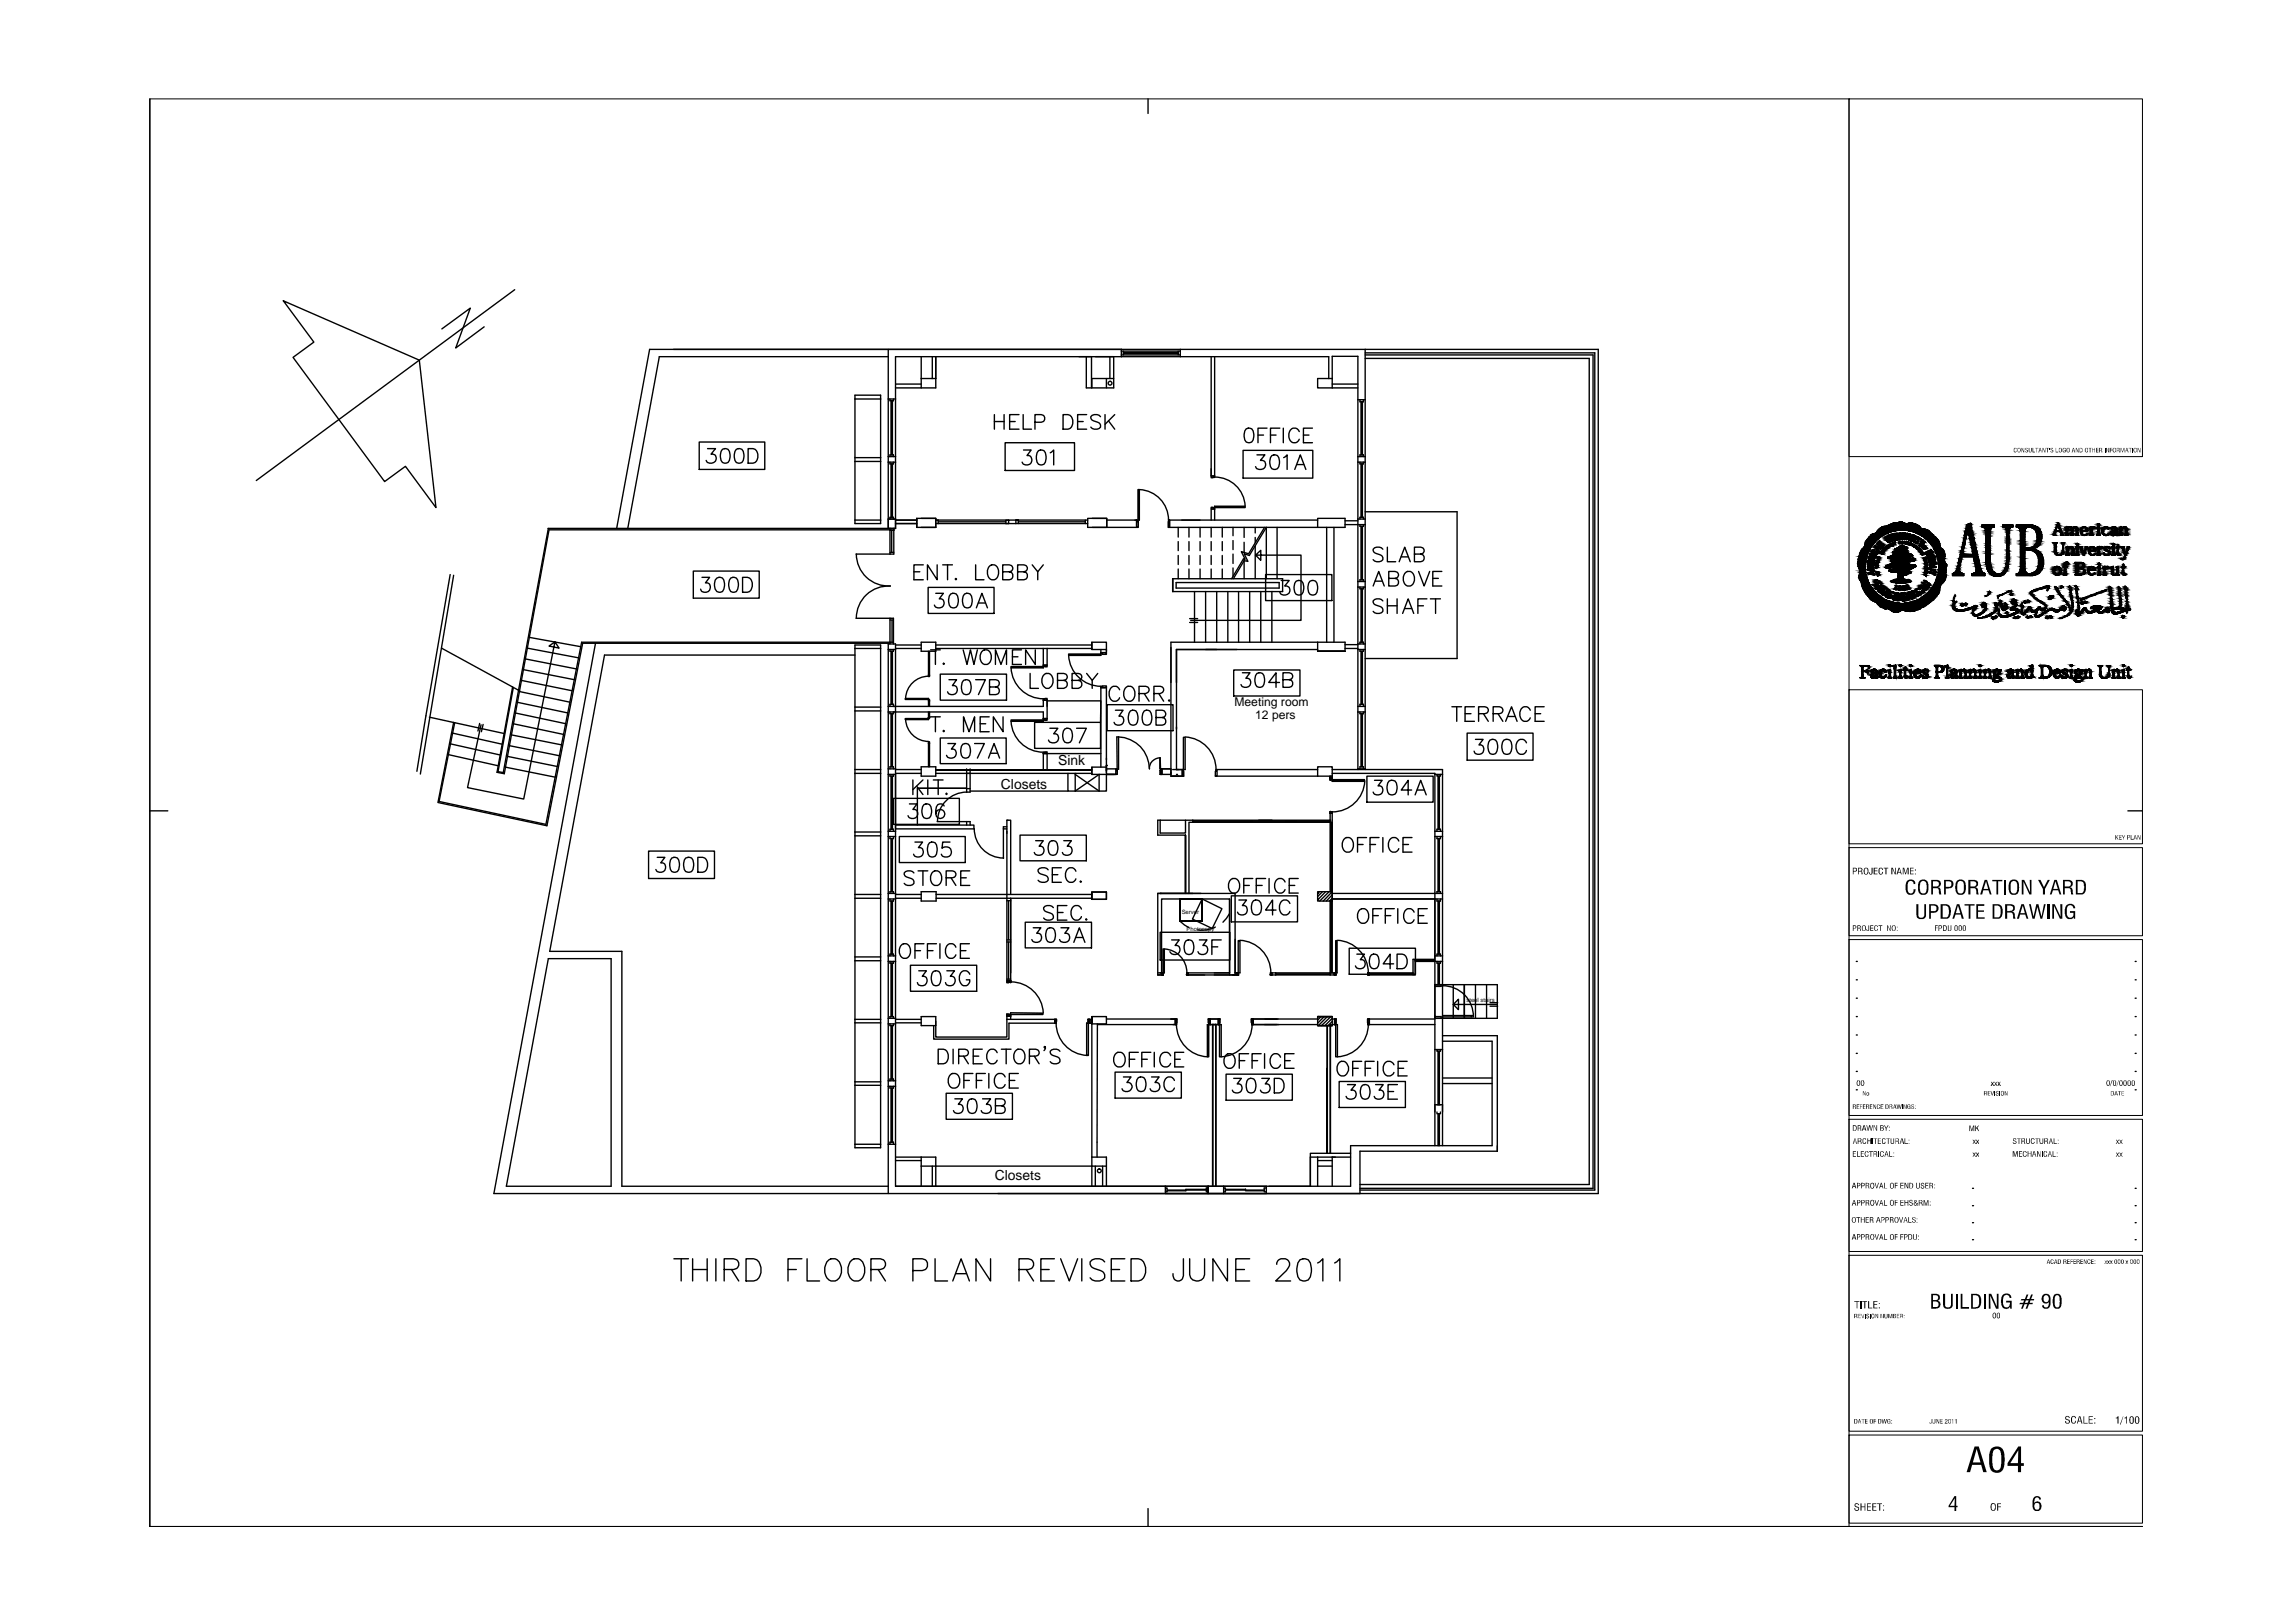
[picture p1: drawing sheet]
<svg xmlns="http://www.w3.org/2000/svg" width="420mm" height="297mm" viewBox="0 0 420 297" stroke-linecap="round" stroke-linejoin="round" font-family="sans-serif">
<defs><g id="words">
<g font-size="2.5">
<text x="193.7" y="140">Sink</text>
<text x="183.3" y="144.3">Closets</text>
<text x="182.1" y="216">Closets</text>
</g>
<g font-size="2.2">
<text x="226" y="129.2">Meeting room</text>
<text x="229.8" y="131.5">12 pers</text>
</g>
<g font-size="1.1">
<text x="216.3" y="167.2">Server</text>
<text x="217.2" y="170.3">Photocopy</text>
<text x="268.5" y="183.3">steel stairs</text>
</g>
</g></defs>
<!-- layer: 90-3F$0$A-FLOR-IDEN -->
<g fill="none" stroke="#000" stroke-width=".25">
<path d="M128 80.9h12v5h-12zM184 81h12.7v5.1h-12.7zM227.6 82.4h12.7v5.1h-12.7zM126.9 104.5h12.1v5h-12.1zM169.9 107.5h12.1v4.8h-12.1zM171.3 108.6h1.4l-.7 1a.86 .86 0 0 1 .9 1 .86 .86 0 0 1-1.2 .7l-.4-.2-.2-.4M174 108.7a.87 .87 0 0 1 1.3 .4 2.2 2.2 0 0 1-.2 2 .87 .87 0 0 1-1.3-.4 2.2 2.2 0 0 1 .2-2zM176.6 108.7a.87 .87 0 0 1 1.3 .4 2.2 2.2 0 0 1-.3 2 .87 .87 0 0 1-1.3-.4 2.2 2.2 0 0 1 .3-2zM178.7 111.3l1.1-2.7 1 2.7M179.1 110.4h1.3M231.7 105.2h12.1v4.7h-12.1zM234.6 106.2h1.4l-.8 1.1a.83 .83 0 0 1 1 .7 .83 .83 0 0 1-.9 .9 .78 .78 0 0 1-1-.5"/>
<path d="M237.3 106.4a.87 .87 0 0 1 1.3 .3 2.2 2.2 0 0 1-.3 2.1 .87 .87 0 0 1-1.3-.4 2.2 2.2 0 0 1 .3-2zM239.8 106.4a.87 .87 0 0 1 1.3 .3 2.2 2.2 0 0 1-.3 2.1 .87 .87 0 0 1-1.2-.4 2.2 2.2 0 0 1 .2-2zM172.1 123.4h12.2v4.7h-12.2zM172.1 135.1h12.1v4.7h-12.1zM173.5 136.1h1.4l-.7 1a.86 .86 0 0 1 .9 1 .86 .86 0 0 1-1.2 .6l-.4-.1-.2-.4M173.7 124.4h1.4l-.7 1.1a.86 .86 0 0 1 .9 1 .86 .86 0 0 1-1.2 .6l-.4-.1-.2-.4M176.3 136.2a.87 .87 0 0 1 1.2 .4 2.2 2.2 0 0 1-.2 2 .87 .87 0 0 1-1.3-.4 2.2 2.2 0 0 1 .3-2zM176.4 124.5a.87 .87 0 0 1 1.3 .4 2.3 2.3 0 0 1-.3 2.1 .87 .87 0 0 1-1.3-.4 2.36 2.36 0 0 1 .3-2.1zM178.4 136.1h1.8l-1.3 2.6M178.6 124.4h1.8l-1.3 2.7M181 138.7l1-2.6 1 2.6M181.2 125.7h1.1l.4-.1a.67 .67 0 0 0 0-1.1l-.4-.1h-1.1v2.7h1.1a.7 .7 0 0 0 .7-.7 .7 .7 0 0 0-.7-.7"/>
<path d="M181.3 137.9h1.3M189.4 132.2h12.1v4.8h-12.1zM192.2 133.3h1.5l-.8 1a.86 .86 0 0 1 .9 1 .86 .86 0 0 1-1.1 .7l-.5-.2-.2-.4M194.9 133.4a.87 .87 0 0 1 1.3 .4 2.2 2.2 0 0 1-.2 2 .87 .87 0 0 1-1.3-.4 2.2 2.2 0 0 1 .2-2zM197.1 133.3h1.8l-1.3 2.7M202.7 129h12v4.7h-12zM204.2 130h1.4l-.8 1.1a.86 .86 0 0 1 1 .9 .86 .86 0 0 1-1.2 .7l-.4-.1-.2-.4M206.9 130.1l.4-.1 .7 .1a2.18 2.18 0 0 1 0 2.5 .87 .87 0 0 1-1.3-.4 2.36 2.36 0 0 1 .2-2.1zM209.5 130.1l.4-.1 .6 .1a2.18 2.18 0 0 1 0 2.5 .87 .87 0 0 1-1.3-.4 2.36 2.36 0 0 1 .3-2.1zM211.6 131.3h1.2l.4-.1a.67 .67 0 0 0 0-1.1l-.4-.1h-1.2v2.7h1.2a.7 .7 0 0 0 .6-.7 .7 .7 0 0 0-.6-.7M227.4 123.1h1.4l-.7 1a.86 .86 0 0 1 .9 1 .86 .86 0 0 1-1.2 .7l-.4-.1-.2-.4M230.1 123.3a.87 .87 0 0 1 1.3 .3 2.2 2.2 0 0 1-.3 2.1 .87 .87 0 0 1-1.2-.4 2.2 2.2 0 0 1 .2-2z"/>
<path d="M234.2 124.9h-1.9l1.3-1.8v2.7M234.9 124.4h1.1l.4-.1a.62 .62 0 0 0 0-1l-.4-.2h-1.1v2.7h1.1a.7 .7 0 0 0 .7-.7 .7 .7 0 0 0-.7-.7M268.6 134.2h12.1v4.9h-12.1zM118.7 155.8h12.1v5h-12.1zM163.6 146.1h12v4.8h-12zM164.6 153.1h12.1v4.8h-12.1zM166.5 147.1h1.4l-.8 1a.86 .86 0 0 1 .9 1 .86 .86 0 0 1-1.1 .7l-.4-.1-.3-.4M167.5 154.1h1.4l-.8 1a.88 .88 0 0 1 .9 1 .88 .88 0 0 1-1.1 .7l-.4-.1-.2-.4M169.2 147.3a.87 .87 0 0 1 1.2 .3 2.2 2.2 0 0 1-.2 2.1 .87 .87 0 0 1-1.3-.4 2.2 2.2 0 0 1 .3-2zM170.2 154.2a.87 .87 0 0 1 1.2 .4 2.36 2.36 0 0 1-.2 2.1 .87 .87 0 0 1-1.3-.4 2.3 2.3 0 0 1 .3-2.1zM172.8 147.5a.79 .79 0 0 0-1.1-.2 2.06 2.06 0 0 0 0 2.4 .83 .83 0 0 0 1.2-.4 .83 .83 0 0 0-.6-1.1 .83 .83 0 0 0-1 .7M173.9 154.1h-1.3l-.1 1.2a.98 .98 0 0 1 1.4-.1 .98 .98 0 0 1-.1 1.5 .98 .98 0 0 1-1.5-.4"/>
<path d="M186.7 152.8h12.2v4.7h-12.2zM189.6 153.9h1.4l-.8 1a.86 .86 0 0 1 .9 1 .86 .86 0 0 1-1.1 .6l-.4-.1-.3-.4M192.3 154a.87 .87 0 0 1 1.2 .4 2.2 2.2 0 0 1-.2 2 .87 .87 0 0 1-1.3-.4 2.2 2.2 0 0 1 .3-2zM194.7 153.9h1.4l-.7 1a.86 .86 0 0 1 .9 1 .86 .86 0 0 1-1.2 .6l-.4-.1-.2-.4M166.7 176.7h12.1v4.7h-12.1zM168.2 177.7h1.4l-.8 1a.88 .88 0 0 1 1 1 .88 .88 0 0 1-1.2 .7l-.4-.1-.2-.5M170.9 177.8a.87 .87 0 0 1 1.2 .4 2.36 2.36 0 0 1-.2 2.1l-.4 .1-.6-.1a2.18 2.18 0 0 1 0-2.5zM173.3 177.7h1.4l-.7 1a.88 .88 0 0 1 .9 1 .88 .88 0 0 1-1.2 .7l-.4-.1-.2-.5M177.5 178.3a.98 .98 0 0 0-1.1-.6 .98 .98 0 0 0-.8 1 1.3 1.3 0 0 0 1.3 1.7 1.03 1.03 0 0 0 .6-1.1h-.6M187.7 168.8h12.1v4.7h-12.1zM189.2 169.8h1.4l-.8 1a.86 .86 0 0 1 .9 1 .86 .86 0 0 1-1.2 .7l-.3-.2-.3-.3M191.8 169.9a.87 .87 0 0 1 1.3 .4 2.2 2.2 0 0 1-.3 2 .87 .87 0 0 1-1.2-.3 2.2 2.2 0 0 1 .2-2.1z"/>
<path d="M194.2 169.8h1.5l-.8 1a.86 .86 0 0 1 .9 1 .86 .86 0 0 1-1.1 .7l-.5-.2-.2-.3M196.6 172.5l1-2.7 1 2.7M197 171.6h1.2M212.4 170.6h12.8v5.1h-12.8z"/>
</g>
<!-- layer: 90-3F$0$A-GLAZ-FULL -->
<path d="M163.3 97v4.1M163.6 96.7v4.7h-.7v-4.7v.3h.7M162.9 117.9v-4.7h.7v4.7M162.9 117.5h.7M162.9 113.5h.7M162.9 101.1h.7M163.3 113.5v4M241.2 213.4h2.7M241.2 212.4h2.7M241.2 211.8h2.7" fill="none" stroke="#000" stroke-width=".25"/>
<!-- layer: 90-3F$0$A-WALL -->
<g fill="none" stroke="#000" stroke-width=".25">
<path d="M156.5 72.3h4.7v.7h-4.7zM162.6 63.9v9.1h1.3v-7.7h41.4v-1.4h-86.4l-6 32.8M162.6 65.3h-41.9l-5.8 31.4M163.9 70.3h4.7M163.9 71h4.7M168.6 65.3v4M170.7 65.3v4M171.3 65.3v4M198.9 65.3v5.7h5v-5.7M199.8 65.3v5.7M202.6 69.3v1.7M203.2 65.3v4"/>
<path d="M203.9 69.3h-4v1.7M221.7 65.3v21.8M222.4 65.3v21.8h-.7M243.3 69.3v-4h-27.2v-1.4h33.8v9.3h-1.3v-8h-4.7v4.1M243.9 70.3h4.7M243.9 71h4.7M156.5 95.2h4.7v.6h-4.7zM156.5 83.8h4.7v.7h-4.7zM162.6 95h1.3v1.7h-1.3zM162.6 83.6h1.3v1h-1.3zM163.9 95.8h3.9M163.9 95.2h3.9"/>
<path d="M163.9 95h-1.3v1.7M171.8 95.2h-.5h.5v.6h-.5M184.7 95.2h-.6v.6h.6M186.4 95.2h-.4h.4v.6h-.4M199.1 95.2h-.4v.6h.4M202.6 95.2h5.5M202.6 96.5h5.5M221.7 95.2v-2h.7v2M241.2 95.2h-27.1v1.3h27.1M246.2 96h3.7v-1h-1.3v1M246.2 95.3h2.4M248.6 83.6h1.3v1h-1.3z"/>
<path d="M80.8 118.6l14.3 7.8M82.4 105.2l-6.1 36M83.1 105.3l-6.1 36.4M109 117.7l-18.6 100.7h158.6v-7.7h25.1v-21.2h-10M156.5 119.9h-45.8l-10.1 54.2h13.2v43h48.8M156.5 118h4.7v.7h-4.7zM162.6 117.9h1.3v1h-1.3zM163.9 118h4.7M163.9 118.7h4.7M171.3 118h28.6M171.3 118.7h28.6M191 118.7v3h.7v-3"/>
<path d="M201.5 118.9v.5h1.1v-.5M215.4 118.9h25.8M241.2 117.5h-26.8v24.5h2.3M246.2 118.7h2.4M246.2 118h2.4M248.6 117.9h1.3v1h-1.3zM248.6 106.4h1.3v1h-1.3zM78.6 131.3l4.6 1M156.5 129.4h4.7v.7h-4.7zM162.6 129.3h28.4v-1.2h.7v3.4h-.7v-1.2h-28.4zM163.9 129.3v1M215.4 124.9v-6v21.9"/>
<path d="M248.6 129.3h1.3v1h-1.3zM156.5 140.8h4.7v.7h-4.7zM156.5 152.3h4.7v.7h-4.7zM162.6 140.7h1.3v1h-1.3zM162.6 152.1h1.3v1h-1.3zM163.9 141.5h4.7M163.9 140.8h4.7M171.3 141.5h28.6M191 140.9v-3h.7v3M195.5 141.5v3.3h7.1v-3.1M196.8 141.5v3.3l4.4-3.1v3.1l-4.4-3.1M199.9 140.9h-28.6h28.6"/>
<path d="M202.6 140.1v-14.2h-1.1v14.5M214.7 140.8h2M215.4 141.7h.1M216.5 140.8v1.2M222.5 142h18.7M222.6 140.8h18.6M243.9 140.8h20.2v.9h-1.4v-.2h-18.8M248.6 140.8v-.1h1.3v.1M262.7 152.1h1.4v1h-1.4zM100.4 175.5h11.5v41.6h-19.2zM156.5 163.7h4.7v.7h-4.7zM156.5 175.1h4.7v.7h-4.7z"/>
<path d="M162.6 163.5h1.3v1h-1.3zM162.6 174.9h1.3v1.1h-1.3zM163.9 163.7h4.7M163.9 164.4h4.7M171.4 163.7h28.5M171.4 164.4h28.5M241.2 164.5h.1M241.2 163.5h.1M262.7 174.9h1.4v1.1h-1.4zM262.7 163.5h1.4v1h-1.4zM156.5 186.6h4.7v.6h-4.7zM156.5 198h4.7v.6h-4.7z"/>
<path d="M162.6 186.4h1.3v1h-1.3zM162.6 197.8h1.3v1h-1.3zM163.9 186.6h4.7M163.9 187.2h4.7M184.3 186.6h9.1M184.7 187.3h8.7M198.9 187.3h1M199.2 186.6h.7M199.9 187.4v24.4M200.9 187.4l-.1 24.4M214.4 186.5h1M214.7 187.5h.5"/>
<path d="M221.2 186.5h2.1M221.5 187.5h1.8M229.1 186.5h12.1M229.2 187.5h12M243.9 186.5h.7M243.9 187.5h.6M250.4 186.5h12.3M250.4 187.5h12.3M262.7 180.2h11.4M264.1 190.6h9.1v19.1h-25.9v7.4h-83.4v-7.7h-1.3v9M264.1 186.4v5.7h-1.4v-5.7h11.4M264.1 198.3h9.1"/>
<path d="M264.1 197.3h9.1M156.5 209.4h4.7v.7h-4.7zM163.9 212.4h4.7M163.9 211.8h4.7M168.6 213.4v3.7M170.7 213.4v3.7M171.3 213.4v3.7M199.9 213.4v3.7M200.5 213.4v3.7M201.9 213.4v3.7M202.6 213.4v3.7M213.4 217.1v1.3"/>
<path d="M221.2 217.1v1.3v-1.3h2.8v1.3h-2.8zM231.8 217.1v1.3M247.3 211.1h-7.4v6v-5.3h1.3v5.3M247.3 211.8h-3.4v5.3M262.7 203.5v-1.3h1.4v1.3"/>
<circle cx="203.2" cy="70.1" r=".35"/>
</g>
<!-- layer: 90-3F$0$A-COLS-CONC -->
<g fill="none" stroke="#000" stroke-width=".25">
<path d="M168.6 69.3h2.7v1.7h-2.7zM241.2 69.3h2.7v1.7h-2.7zM167.8 94.9v1.6v-1.6h3.5v1.6M167.8 96.5h3.5M168.6 94.9h2.7v1.6M199.1 94.9h3.5v1.6h-3.5zM200 94.9h2.6v1.6M241.2 94.9h5v1.6h-5zM168.6 117.5h2.7v1.7h-2.7zM199.9 118.9v-1.4h2.7v1.7M199.9 117.5v1.4h2.7M241.2 119.2v-1.7h5v1.7"/>
<path d="M246.2 119.2h-5h5M168.6 140.3h2.7v1.7h-2.7zM199.9 140.4v1.3M202.6 140.4h-2.7v1.3h2.7M202.6 140.1v1.3M241.2 140.3h2.7v1.7h-2.7zM168.6 163.2h2.8v1.7h-2.8zM199.9 163.3h2.7v1.3h-2.7zM199.9 163.3v1.3M202.6 163.3h-2.7v1.3h2.7M241.2 163.2h2.7v1.7h-2.7zM241.5 163.2l-.3 .3"/>
<path d="M242.1 163.2l-.9 .9M242.7 163.2l-1.5 1.5M243.3 163.2l-1.7 1.7M243.9 163.2l-1.7 1.7M243.9 163.8l-1.1 1.1M243.9 164.4l-.5 .5M168.6 186.1h2.7v1.6h-2.7zM199.9 186.1v1.3v-1.3h2.7v1.3M241.2 186.1h.1M241.2 187.7h2.7M241.9 186.1l-.7 .6M242.4 186.1l-1.2 1.2"/>
<path d="M243 186.1l-1.6 1.6M243.6 186.1l-1.7 1.6M243.9 186.1h-2.7h2.7M243.9 186.1h-2.7v1.6h2.7M243.9 186.4l-1.3 1.3M243.9 186.9l-.8 .8M243.9 187.5l-.2 .2M243.9 186.1v1.6M168.6 211.8h2.7v1.6h-2.7zM199.9 211.8h2.7v1.6h-2.7z"/>
</g>
<!-- layer: NEWLAYOUT -->
<path d="M171.8 95.2h12.9M171.8 95.8h12.9M171.8 95.5h12.3M186.4 95.2h12.3M186.4 95.8h12.3M186.4 95.5h12.3" fill="none" stroke="#000" stroke-width=".25"/>
<!-- layer: TEXT -->
<path d="M184.7 95.2h1.3v.6h-1.3z" fill="none" stroke="#000" stroke-width=".25"/>
<!-- layer: 90-3F$0$A-DOOR -->
<g fill="none" stroke="#000" stroke-width=".25">
<path d="M208 95.2l.1 1.3h.3v-1l-.1-.3h-.2v1.3M208.3 89.6h.3v5.6h-.3zM208.6 89.6a5.6 5.6 0 0 1 5.3 5.6M213.9 95.2h.2v1.3h-.2zM221.7 92.8l.7 .1v.3h-.7zM221.7 87.1h.7v.3h-.7zM222.4 92.6h5.6v.3h-5.6zM222.4 87.3a5.6 5.6 0 0 1 5.6 5.3M156.7 113.2h6.2M156.7 101.4h6.2M156.8 101.4a5.9 5.9 0 0 0 6.2 5.8M163 107.3a5.9 5.9 0 0 0-6.2 5.8"/>
<path d="M195.6 119.7h5.9v.3h-5.9zM195.6 120a5.9 5.9 0 0 0 6 5.6M201.5 119.4h1.1v.4l-1.1-.1zM165.7 127.8h4.3v.2h-4.3zM165.7 131.5h4.3v.2h-4.3zM165.8 131.7a4.2 4.2 0 0 0 4.2 4M170 123.6h.2v.2h-.2zM170 128h.2v.3h-.2zM170 135.8h.2v.2h-.2zM170 131.3h.2v.2h-.2zM170 123.8a4.2 4.2 0 0 0-4.2 4M185.1 131.8h5.9v.2h-5.9z"/>
<path d="M185.1 122h5.9v.2h-5.9zM185.1 132a5.9 5.9 0 0 0 5.9 5.7M185.1 122.2a5.9 5.9 0 0 0 5.9 5.7M191 131.5h.7v.3h-.7zM191 137.7l.7-.1v.3h-.7zM191 127.9l.7-.1v.3h-.7zM191 121.7h.7v.3h-.7zM201.5 125.6l1.1-.1v.4h-1.1zM216.7 134.9h.3v5.9h-.3zM217 134.9a5.9 5.9 0 0 1 5.6 5.9M202.6 140.1h.1M202.6 140.1v1"/>
<path d="M216.5 140.8h.2v1.2h-.2zM222.6 140.8h.2v1.2h-.3v-.8h.1zM243.5 142.4v.3h6.3v.3h-5.9v-.6zM243.5 148.5l.4 .1v.2h-.4zM243.5 142.4h.4M243.9 142.9h5.9M243.9 142.8h5.9M249.9 142.9a5.9 5.9 0 0 1-6 5.7M212.8 178.1v.3M212.9 173.7h.3v4.4h-.4v.3h.2zM213.2 173.7a4.3 4.3 0 0 1 4.1 4.3M217.3 178.1h.2v.3h-.3z"/>
<path d="M226.4 178.1v.3M226.7 172.1h.3v6h-.6v.3h.4zM227 172.1a5.9 5.9 0 0 1 5.7 5.9M232.6 178.1h.2v.3h-.3zM244.3 178.1v.3M244.5 172.1h.3v6h-.5v.3h.3zM244.9 172.1a5.9 5.9 0 0 1 5.6 5.9M250.4 178.1h.2v.3h-.2zM193.1 186.6h.3v.7h-.3zM193.4 187.2a5.9 5.9 0 0 0 5.6 6M199.2 186.6l.1 6.6h-.4v-5.9h.6v-.7zM199.5 186.6v.7"/>
<path d="M215.2 186.5h.2v1h-.2zM215.4 187.5a5.9 5.9 0 0 0 5.6 5.9M221.2 186.5l.1 6.9h-.3v-5.9h.5v-1zM221.5 186.5v1M223.1 186.5v1h.5v5.9h-.3v-6.9zM223.1 186.5v1M229.1 186.5h.3v1h-.2zM229.2 187.5a5.9 5.9 0 0 1-5.6 5.9M244.3 186.5v1h.5v5.9h-.3l.1-6.9zM244.3 186.5v1M250.4 186.5h.3v1h-.3zM250.5 187.5a5.9 5.9 0 0 1-5.6 5.9"/>
<path d="M262.7 186.1h7M262.7 185.9v.5h1.4v-.3M262.7 180.2v.3M264.1 180.2h-1.4h1.4M264.1 180.5h-1.4M264.1 185.9h5.6M264.1 180.2v.3M264.1 180.4a5.6 5.6 0 0 1 5.6 5.7M269.4 185.9v.2"/>
</g>
<!-- layer: 90-3F$0$A-WALL-NEW -->
<g fill="none" stroke="#000" stroke-width=".25">
<path d="M202.6 140.1v1M243.5 148.8h.4M217.5 178.1v.3M232.8 178.1v.3M233.5 178.1v.3M250.6 178.1v.3M193.1 186.6v.7M215.2 186.5v1M222 187.5v29.6M222.1 187.5v29.6M222.6 187.5v29.6M229.4 186.5v1"/>
<path d="M242.9 195.6v15.5v-15.5M242.9 187.7v7.9M243 187.7v23.4M243.5 187.7v23.4M243.6 187.5v23.6M250.7 186.5v1"/>
</g>
<!-- layer: 90-3F$0$A-GLAZ -->
<g fill="none" stroke="#000" stroke-width=".25">
<path d="M162.9 73v.3h.7v-.3M163.1 73.3v9.9M163.3 73.3v9.9M163.4 73.3v9.9M205.3 64.3h10.8M205.3 65h10.8M205.7 64.6h10M205.7 64.7h10M205.7 64.5h10M205.7 64.3v.7M215.7 64.3v.7M249 73.2v.3h.6v-.3"/>
<path d="M249.2 73.5v9.7M249.3 73.5v9.7M249.4 73.5v9.7M162.9 83.6v-.4h.7v.4M162.9 84.6v.3h.7v-.3M162.9 95v-.3h.7v.3M163.1 84.9v9.8M163.3 84.9v9.8M163.4 84.9v9.8M249 95v-.3h.6v.3M249 83.6v-.4h.6v.4M249 84.6v.3h.6v-.3"/>
<path d="M249 96v.3h.6v-.3M249.2 84.9v9.8M249.2 96.3v9.8M249.3 84.9v9.8M249.3 96.3v9.8M249.4 84.9v9.8M249.4 96.3v9.8M162.9 118.9v.3h.7v-.3M163.1 119.2v9.7M163.3 119.2v9.7M163.4 119.2v9.7M249 118.9v.3h.6v-.3"/>
<path d="M249 117.9v-.4h.6v.4M249 106.4v-.3h.6v.3M249 107.4v.4h.6v-.4M249.2 107.8v9.7M249.2 119.2v9.7M249.3 107.8v9.7M249.3 119.2v9.7M249.4 107.8v9.7M249.4 119.2v9.7M162.9 129.3v-.4h.7v.4M162.9 130.3v.3h.7v-.3M163.1 130.6v9.7"/>
<path d="M163.3 130.6v9.7M163.4 130.6v9.7M249 129.3v-.4h.6v.4M249 130.3v.3h.6v-.3M249.2 130.6v9.7M249.3 130.6v9.7M249.4 130.6v9.7M162.9 140.7v-.4h.7v.4M162.9 141.7v.3h.7v-.3M162.9 152.1v-.3h.7v.3M162.9 153.1v.4h.7v-.4M163.1 142v9.8"/>
<path d="M163.1 153.5v9.7M163.3 142v9.8M163.3 153.5v9.7M163.4 142v9.8M163.4 153.5v9.7M249 140.7v-.4h.6v.4M263.1 141.7v.3h.6v-.3M263.1 152.1v-.3h.6v.3M263.1 153.1v.4h.6v-.4M263.3 142v9.8M263.3 153.5v9.7M263.4 142v9.8"/>
<path d="M263.4 153.5v9.7M263.5 142v9.8M263.5 153.5v9.7M162.9 176v.3h.7v-.3M162.9 163.5v-.3h.7v.3M162.9 164.5v.4h.7v-.4M162.9 174.9v-.3h.7v.3M163.1 164.9v9.7M163.1 176.3v9.8M163.3 164.9v9.7M163.3 176.3v9.8M163.4 164.9v9.7"/>
<path d="M163.4 176.3v9.8M263.1 176v.3h.6v-.3M263.1 174.9v-.3h.6v.3M263.1 164.5v.4h.6v-.4M263.1 163.5v-.3h.6v.3M263.3 164.9v9.7M263.3 176.3v3.9M263.4 164.9v9.7M263.4 176.3v3.9M263.5 164.9v9.7M263.5 176.3v3.9M162.9 197.8v-.3h.7v.3"/>
<path d="M162.9 198.8v.3h.7v-.3M162.9 186.4v-.3h.7v.3M162.9 187.4v.3h.7v-.3M163.1 187.7v9.8M163.1 199.1v9.9M163.3 187.7v9.8M163.3 199.1v9.9M163.4 187.7v9.8M163.4 199.1v9.9M262.7 186.1v.3M263.1 192.1v.3h.6v-.3M263.3 192.4v9.8"/>
<path d="M263.4 192.4v9.8M263.5 192.4v9.8M162.9 209.4v-.4h.7v.4M213.4 217.4h.3v.7h-.3M213.7 217.8h7.1M220.8 217.7h-3.7v.2h-3.4M221.2 217.4h-.4v.7h.4M224 217.4h.3v.7h-.3M224.3 217.7h3.7M224.3 217.8h7.2M228 217.6v.3M228 217.9h3.5"/>
<path d="M231.8 217.4h-.3v.7h.3M263.1 203.5v.3h.6v-.3M263.1 202.2h.6M263.3 203.8v5.9M263.4 203.8v5.9M263.5 203.8v5.9"/>
</g>
<!-- layer: 90-3F$0$A-FLOR-BLOW -->
<g fill="none" stroke="#000" stroke-width=".25">
<path d="M156.5 73v10.8M161.2 73v10.8M162.6 73v10.6M163.9 73v10.6M205.3 63.9h10.8M205.3 65.3h10.8M248.6 73.2v10.4M249.9 63.9h42.7v154.5h-43.6M249.9 65.6h41v151.2h-41.9M249.9 73.2v10.4M156.5 84.5v10.7M161.2 84.5v10.7"/>
<path d="M162.6 84.6v10.4M163.9 84.6v10.4M242.9 96.5v21M244.2 96.5v21M248.6 84.6v10.4M248.6 96v10.4M249.9 93.7h16.9v26.8h-16.9M249.9 84.6v10.4M249.9 96v10.4M156.5 118.7v10.7M161.2 118.7v10.7M162.6 118.9v10.4"/>
<path d="M163.9 118.9v10.4M248.6 107.4v10.5M248.6 118.9v10.4M249.9 107.4v10.5M249.9 118.9v10.4M156.5 130.1v10.7M161.2 130.1v10.7M162.6 130.3v10.4M163.9 130.3v10.4M248.6 130.3v10.4M249.9 130.3v10.4M156.5 141.5v10.8"/>
<path d="M156.5 153v10.7M161.2 141.5v10.8M161.2 153v10.7M162.6 141.7v10.4M162.6 153.1v10.4M163.9 141.7v10.4M163.9 153.1v10.4M262.7 141.7v10.4M262.7 153.1v10.4M264.1 141.7v10.4M264.1 153.1v10.4M156.5 164.4v10.7"/>
<path d="M156.5 175.8v10.8M161.2 164.4v10.7M161.2 175.8v10.8M162.6 164.5v10.4M162.6 176v10.4M163.9 164.5v10.4M163.9 176v10.4M262.7 164.5v10.4M262.7 176v10.4M264.1 164.5v10.4M264.1 176v10.4M156.5 187.2v10.8"/>
<path d="M156.5 198.6v10.8M161.2 187.2v10.8M161.2 198.6v10.8M162.6 187.4v10.4M162.6 198.8v10.6M163.9 187.4v10.4M163.9 198.8v10.6M262.7 192.1v17.6M264.1 192.1v17.6M213.4 217.1h7.8M213.4 218.4h7.8M224 217.1h7.8"/>
<path d="M224 218.4h7.8"/>
</g>
<!-- layer: 90-3F$0$A-FLOR-STRS-LDER -->
<path d="M101.6 117.5l-1.1 .7 1.9 .4-.8-1.1-5.7 28.7-10.3-2.1 2.5-11.4M217.8 113.9h1.5M217.8 113.2h1.5M229.9 101.6l.9 1v-1.9l-.9 .9h8.3v11.9h-20.2M87.8 132.4l-.3 1.4M88.4 132.6l-.3 1.3M266.1 183.8l.9 1v-1.9l-.9 .9h8M272.8 183.5h1.4M272.8 184.1h1.4" fill="none" stroke="#000" stroke-width=".25"/>
<!-- layer: 90-4F$0$A-ANNO-TEXM -->
<g fill="none" stroke="#000" stroke-width=".25">
<path d="M123.4 230.4h2.6M124.7 230.4v4M126.8 230.4v4M126.8 232.3h2.7M129.5 230.4v4M131.1 230.4v4M132.6 232.3h1.7l.6-.1a.98 .98 0 0 0 0-1.6l-.6-.2h-1.7v4M133.9 232.3l1.3 2.1M136.6 230.4h1.4a1.67 1.67 0 0 1 1.3 1.6 2.06 2.06 0 0 1-1.3 2.4h-1.4zM144.3 232.3h1.5M146.8 230.4h-2.5v4M147.8 230.4v4h2.2"/>
<path d="M151.4 230.9a1.36 1.36 0 0 1 1.4-.6 1.36 1.36 0 0 1 1.1 1.1 2.26 2.26 0 0 1-1 3 1.84 1.84 0 0 1-1.9-2.4zM155.6 230.9a1.36 1.36 0 0 1 1.4-.6 1.36 1.36 0 0 1 1.1 1.1 2.26 2.26 0 0 1-.9 3 1.84 1.84 0 0 1-1.9-2.4zM159.4 232.3h1.8l.5-.1a.98 .98 0 0 0 0-1.6l-.5-.2h-1.8v4M160.8 232.3l1.3 2.1M167.1 232.5h1.7l.6-.2a1.1 1.1 0 0 0 .4-1.1 1.1 1.1 0 0 0-1-.8h-1.7v4M171.2 230.4v4h2.3M174.4 234.4l1.6-4 1.5 4M175 233.1h1.9M181.3 230.4v4l-2.6-4v4M186.6 232.3h1.7l.5-.1a.98 .98 0 0 0 0-1.6l-.5-.2h-1.7v4M187.9 232.3l1.3 2.1M190.6 232.3h1.5"/>
<path d="M193 230.4h-2.4v4h2.4M194.2 230.4l1.6 4 1.5-4M198 230.4v4M202.2 230.9a1.76 1.76 0 0 0-2.6 0 1.04 1.04 0 0 0 .7 1.3l1.2 .3a.97 .97 0 0 1 .7 .8 .97 .97 0 0 1-.3 1 1.84 1.84 0 0 1-2.3-.4M203.4 232.3h1.6M205.9 230.4h-2.5v4h2.5M207.1 230.4h1.3a1.67 1.67 0 0 1 1.3 1.6 2.06 2.06 0 0 1-1.3 2.4h-1.3zM216.7 230.4v3.1l-.2 .6a.92 .92 0 0 1-1.6 0l-.2-1M217.8 230.4v2.9a1.38 1.38 0 0 0 1.4 1.2 1.38 1.38 0 0 0 1.3-1.2v-2.9M224.7 230.4v4l-2.6-4v4M226.2 232.3h1.6M228.8 230.4h-2.6v4h2.6"/>
<path d="M233.7 231.4a1 1 0 0 1 .8-1h.8a1.01 1.01 0 0 1 .6 1.6l-.4 .5-2 1.9h2.8M238 230.6a1.3 1.3 0 0 1 1.9 .5 3.4 3.4 0 0 1-.4 3.2 1.3 1.3 0 0 1-1.9-.6 3.5 3.5 0 0 1 .4-3.1zM241.2 231.1l1-.7v4M244.3 231.1l1-.7v4"/>
</g>
<!-- layer: 90-3F$0$A-WALL-PRHT -->
<path d="M170 119.2v4.4h.2v-4.4M170 130.3v1h.2v-1M170 131.3h.2zM170 128.3h.2M170.2 128.3h-.2v1M170.2 128.3v1M170 140.3v-4.3h.2v4.3" fill="none" stroke="#000" stroke-width=".25"/>
<!-- layer: 90-3F$0$A-FLOR-STHR -->
<path d="M214.7 108.3v-2.4v2.4M214.7 105.9h20.1v2.4h-20.1M215.3 106.6h18.9v1h-18.9zM93.8 125.7l-2.8 15.7 1.3 .2 2.8-15.2M94 125.9l-2.8 15.3 1 .2M94.9 126.4l-2.8 15" fill="none" stroke="#000" stroke-width=".25"/>
<!-- layer: 90-3F$0$A-FLOR-STRS -->
<g fill="none" stroke="#000" stroke-width=".25">
<path d="M229.8 99.9v6M231.8 96.5v9.4M233.8 96.5v9.4M96.5 118.6l9.4 1.8M96.9 116.6l9.5 1.8M218.7 108.3v9.2M220.7 108.3v9.2M222.8 108.3v9.2M224.8 108.3v9.2M226.8 108.3v9.2M227.8 102.6v3.3M228.8 108.3v9.2"/>
<path d="M230.8 108.3v9.2M232.8 108.3v9.2M82.1 138.1l9.1 2M82.5 136.1l9.1 2.1M82.9 134.2l9 2M83.2 132.3l9.1 1.9M92.9 138.4l9.1 1.9M93.2 136.5l9.2 1.8M93.6 134.5l9.3 1.8M94 132.5l9.2 1.9M94.4 130.5l9.2 2M94.7 128.5l9.3 2"/>
<path d="M95.1 126.6l9.3 1.9M95.4 124.5l9.4 1.9M95.8 122.6l9.3 1.8M96.1 120.6l9.4 1.8M92.5 140.4l9.2 1.8M262.7 180.2v6.2M266.1 180.2v6.2M268.1 186.4v-6.2v6.2M270.1 180.2v6.2M272.2 180.2v6.2M274.1 180.2v6.2"/>
</g>
<!-- layer: 90-3F$0$A-FLOR-HRAL -->
<path d="M249.9 64.6h42.1v153.2h-43M249.9 65h41.7v152.5h-42.6M100.3 96.7h63.6M100.4 96.7l-5.5 29.7M162.8 97h-62.3l-5.4 29.4M162.9 117.7h-56.2l-6.6 33.4-19.9-4.2M162.9 117.5h-56.4l-6.6 33.4-19.5-4.2 2.8-14.4M83.1 132.2l-2.9 14.6" fill="none" stroke="#000" stroke-width=".25"/>
<!-- layer: 90-3F$0$A-FLOR-PFIX -->
<circle cx="201.3" cy="214.3" r=".35" fill="none" stroke="#000" stroke-width=".25"/>
<!-- layer: 90-3F$0$A-FLOR-STCT -->
<path d="M231.5 96.5l-2.9 4.8-1.3-.3 .7 1.4-.4-.1-2.1 3.6M231.8 96.5l-3.1 5.2-.9-.4 .7 1.4-.7-.1-2 3.3" fill="none" stroke="#000" stroke-width=".25"/>
<!-- layer: 90-3F$0$A-FLOR-STHN -->
<g fill="none" stroke="#000" stroke-width=".25">
<path d="M215.7 96.5v1.8M215.7 99.1v1.7M217.7 96.5v1.8M217.7 99.1v1.7M219.7 96.5v1.8M219.7 99.1v1.7M221.7 96.5v1.8M221.7 99.1v1.7M223.8 96.5v1.8M223.8 99.1v1.7M225.7 96.5v1.5M225.7 98.9v1.7"/>
<path d="M227.8 96.5v1.9M227.8 99.3v1.8M229.8 96.5v1M229.8 98.4v.9M215.7 101.7v1.6M215.7 104.1v1.8M217.7 101.7v1.6M217.7 104.1v1.8M219.7 101.7v1.6M219.7 104.1v1.8M221.7 101.7v1.6M221.7 104.1v1.8"/>
<path d="M223.8 101.7v1.6M223.8 104.1v1.8M225.7 101.4v1.7M225.7 103.9v1.6"/>
</g>
<!-- layer: RFAUD 1 -->
<g fill="none" stroke="#000" stroke-width=".25">
<path d="M215.4 118.9h11M191.7 137.9h9.8M204.5 134.9v5.9h.3v-5.9a5.9 5.9 0 0 1 5.6 5.8 1.95 1.95 0 0 1 1.9-2M212.3 138.7l.2 2h-.2zM215.4 133v.4M163.9 151h14.4v.7h-14.4M163.9 141.7v10.1M168 144.3h9h-9v6.7M171.6 150.4h6v.6M177 140.7v4.3M177 150.4v.6M177 141.5h.6"/>
<path d="M177 144.3h.6M177 145a5.4 5.4 0 0 0-5.4 5.3M177.6 140.7v4.3h-.6M178.4 151.7a5.4 5.4 0 0 0 5.3 5.3M183.7 151.7h.6M184.3 152.1v.4M184.3 151.3h-.6v5.8M202.6 140.7h1.7v1h-1.7zM202.6 141.7h.1M204 141.7h-1.4h1.7M204.3 140.7h.2v.3M204.5 141h.1"/>
<path d="M204.5 140.7v.3M204.5 141v.7h-.2M204.5 141v.7M212.4 141v.7h.3v-1v1M212.4 150.1v2.4h4.6v-2.4M212.5 140.7l-.1 .3M212.5 140.7h1.9M212.7 140.7h-.2l-.1 .3M212.7 140.7v1v-1M212.7 140.7h1.7v1h-1.7zM215.4 140.8h.4M216.5 140.8v1.2"/>
<path d="M218.4 150.2h18.9M218.4 150.3h25.1M229.1 150.2h.1M235.3 150.2h8.2M243.5 150.1h-31.5v2.7h5v10.7M243.5 142.4v-.4v.7M243.5 148.5v14.7h.4M243.6 150.5v12.7M243.8 150.5v12.7M243.9 150.5h-26.2v13M243.9 142.4v-.3v.5M243.9 141.9v.8"/>
<path d="M243.9 148.6v29.5M185 163.7v-13.6h-.7v14.3M185 164.4v13.7M202.6 163.3v1.3M212 163.5h14.1v14.6h.5M212 163.5v14.9h1M212 178.1h.9M212 163.5h7.8M212.4 163.5h.1M217 163.5v-10.7v10.7M217.2 178.4h9.5M217.3 178.1h7.8v-13.6h-12.4v13.9"/>
<path d="M225.1 164.5v13.9M226.1 171.9v6.5M232.8 178.4h11.5M232.8 178.1h11.5M233.5 178.1v.3M233.5 178.3h10M233.5 178.2h10M243.6 164.9v13.2M243.8 164.9v13.2M243.9 164.9h-.4v13.5M243.9 163.5h18.8M250.6 178.2h8.1"/>
<path d="M259.1 175.6v2.8h-8.5M259.1 176h3.6M259.1 175.8h3.6M262.7 164.5h-18.8h18.8v11M262.7 175.6h-4v2.5h-8.1M184.3 186.6v3.2h-13v-2.9M184.7 187.3v2.9h-13.8v-2.5M199.9 187.4h2.7M200.9 187.5h14.3M202.6 186.5h12.6M222.1 187.5h.5M171.3 213.4h28.6"/>
</g>
<!-- layer: 0 -->
<path d="M204.5 134.9h.3" fill="none" stroke="#000" stroke-width=".25"/>
<!-- layer: RFAUD -->
<path d="M184.3 150.1h.1M218.4 150.1v.4M243.5 148.8h.1M217.2 178.4h3.3M217.5 178.4h.1M232.8 178.4v.1" fill="none" stroke="#000" stroke-width=".25"/>
<!-- layer: A-ANNO-PLID -->
<path d="M191.7 128.3h9.8v3.9M216 164.5h4v4.1h-4zM216 164.5h4v4.1h-4v-4.1h4v4.1h-4v-4.1h4v4.1h-4h4v-4.1h-4v4.1zM216 168.6l1.6 1.1M220.1 164.5l3.6 1.8-1.8 3.6-3.6-1.7zM222.5 169.7a5.4 5.4 0 0 1-3.2 .5M225.1 167.2l-1.2 1.6" fill="none" stroke="#000" stroke-width=".25"/>
<!-- layer: NEWORK -->
<g fill="none" stroke="#000" stroke-width=".25">
<path d="M184.3 164.4v15.1M184.3 164.8h.7M184.3 179.2h.7M184.3 172.4h.7M184.3 172h.7M184.4 179.5h.6v.3h-.7zM184.4 179.5h.6h-.6h.6v.3h-.7zM184.7 164.8v7.2M184.7 172.4v6.8M185 164.4v15.4M185.1 179.7a5.9 5.9 0 0 1 5.9 5.7M184.3 185.6l.7 .1"/>
<path d="M184.3 185.6v.3h.7M184.3 185.6v.3h.7h-.7M184.3 185.9h.7M184.3 185.9v.7M185 185.9h-.7h.7M185 185.4h5.9v.3h-5.9zM185 185.9v.7"/>
</g>
<!-- layer: RFAUD Furniture 2 -->
<path d="M177.6 144.8h17.9M250.6 178.1v.3M250.6 178.2h8.1M258.7 178.1v.3M259.1 175.8h3.6" fill="none" stroke="#000" stroke-width=".25"/>
<!-- layer: 90-3F$0$A-ANNO-TEXS -->
<g fill="none" stroke="#000" stroke-width=".25">
<path d="M182 75.9v2.6M182 77.2h1.8M183.8 75.9v2.6M184.8 77.2h1.1M186.6 75.9h-1.8v2.6h1.8M187.3 75.9v2.6h1.5M189.5 77.3h1.1a.7 .7 0 0 0 .7-.7 .7 .7 0 0 0-.7-.7h-1.1v2.6M194.6 75.9h.9a1.42 1.42 0 0 1 .9 1.3 1.42 1.42 0 0 1-.9 1.3h-.9zM197.3 77.2h1M198.9 75.9h-1.6v2.6h1.6M201.5 76.3a1.17 1.17 0 0 0-1.8 0 .68 .68 0 0 0 .5 .7l.8 .3a.65 .65 0 0 1 .5 .5 .65 .65 0 0 1-.3 .6 1.23 1.23 0 0 1-1.5-.2M202.3 75.9v2.6"/>
<path d="M202.9 77l1.2 1.5M204.1 75.9l-1.8 1.8M228.1 78.5a.87 .87 0 0 1 1.3 .4 2.2 2.2 0 0 1-.2 2 .87 .87 0 0 1-1.3-.4 2.2 2.2 0 0 1 .2-2zM230.3 79.6h1M232 78.4h-1.7v2.6M232.6 79.6h1M234.3 78.4h-1.7v2.6M234.9 78.4v2.6M237.9 79a.98 .98 0 0 0-1.2-.6 .98 .98 0 0 0-.7 1 1.17 1.17 0 0 0 .2 1.2 1.17 1.17 0 0 0 1.3 .3l.4-.5M238.6 79.6h1M240.3 78.4h-1.7v2.6h1.7M129.5 82.1h1.5l-.8 1a.83 .83 0 0 1 .9 .8 .83 .83 0 0 1-.8 .9 .78 .78 0 0 1-1-.5"/>
<path d="M132.3 82.2a.87 .87 0 0 1 1.2 .4 2.2 2.2 0 0 1-.2 2 .87 .87 0 0 1-1.3-.3 2.2 2.2 0 0 1 .3-2.1zM134.8 82.2a.87 .87 0 0 1 1.3 .4 2.2 2.2 0 0 1-.3 2 .87 .87 0 0 1-1.3-.3 2.2 2.2 0 0 1 .3-2.1zM137 82.1h.9a1.42 1.42 0 0 1 .9 1.3 1.42 1.42 0 0 1-.9 1.4h-.9zM187.4 82.4h1.4l-.8 1a.88 .88 0 0 1 .9 1 .88 .88 0 0 1-1.1 .7l-.4-.1-.3-.4M190.1 82.5a.87 .87 0 0 1 1.3 .4 2.3 2.3 0 0 1-.3 2.1 .87 .87 0 0 1-1.2-.4 2.3 2.3 0 0 1 .2-2.1zM192.3 82.9l.6-.5v2.7M230.1 83.2h1.5l-.8 1.1a.87 .87 0 0 1 .9 1 .87 .87 0 0 1-1.2 .6l-.4-.1-.2-.4M232.8 83.4a.87 .87 0 0 1 1.3 .4 2.2 2.2 0 0 1-.2 2 .87 .87 0 0 1-1.3-.4 2.2 2.2 0 0 1 .2-2zM235 83.8l.6-.6v2.7M237 85.9l1.1-2.7 1 2.7M237.4 85h1.3M128.5 105.7h1.4l-.7 1a.72 .72 0 0 1 .8 .9 .92 .92 0 0 1-.7 .8 .92 .92 0 0 1-1-.6"/>
<path d="M131.2 105.8a.87 .87 0 0 1 1.3 .4 2.36 2.36 0 0 1-.2 2.1l-.7 .1a1.3 1.3 0 0 1-.8-1.6l.1-.6zM133.8 105.8a.87 .87 0 0 1 1.3 .4 2.36 2.36 0 0 1-.3 2.1l-.4 .1-.6-.1a2.18 2.18 0 0 1 0-2.5zM135.9 105.7h.9a1.47 1.47 0 0 1 1 1.3 1.47 1.47 0 0 1-1 1.4h-.9zM167.3 104.6h1.1M169 103.4h-1.7v2.7h1.7M170.4 118.9h1.7M171.3 118.9v2.7M171.6 103.4v2.7l-1.8-2.7v2.7M172.6 103.4h1.8M173.5 103.4v2.7M175 105.9l-.1 .1 .1 .1 .1-.1M176.3 118.9l.7 2.7 .7-2.7 .6 2.7 .6-2.7"/>
<path d="M178.6 103.4v2.7h1.5M179.7 119.3a.98 .98 0 0 1 1.1-.3 .98 .98 0 0 1 .7 1 1.17 1.17 0 0 1-.3 1.2 1.17 1.17 0 0 1-1.2 .3 1.65 1.65 0 0 1-.3-2.2zM181 103.8a.98 .98 0 0 1 1.2-.4 .98 .98 0 0 1 .6 1 1.25 1.25 0 0 1-1.3 1.7 1.59 1.59 0 0 1-.5-2.3zM183.6 104.6h1.2l.4-.1a.62 .62 0 0 0 0-1l-.4-.1h-1.2v2.7h1.2l.4-.1a.78 .78 0 0 0 0-1.2l-.4-.2M186.3 104.6h1.1l.4-.1a.62 .62 0 0 0 0-1l-.4-.1h-1.1v2.7h1.1l.4-.1a.78 .78 0 0 0 0-1.2l-.4-.2M187 118.9h-1.7v2.7h1.7M189 103.4l1 1.2 1-1.2M189.5 118.9v2.7l-1.7-2.7v2.7M190 104.6v1.5M251.4 107.3l1-2.7 1 2.7M251.8 106.4h1.2M253.2 100.5a1.17 1.17 0 0 0-1.8 0 .68 .68 0 0 0 .5 .8l.8 .2a.65 .65 0 0 1 .4 .5 .65 .65 0 0 1-.2 .7 1.23 1.23 0 0 1-1.5-.3"/>
<path d="M253.2 110a1.17 1.17 0 0 0-1.8 0 .68 .68 0 0 0 .5 .7l.8 .3a.65 .65 0 0 1 .4 .5 .65 .65 0 0 1-.2 .6 1.23 1.23 0 0 1-1.5-.2M254 100.1v2.7h1.5M254 109.6v2.7M254 110.9h1.8M254.2 105.9h1.2l.4-.2a.62 .62 0 0 0 0-1l-.4-.1h-1.2v2.7h1.2a.7 .7 0 0 0 .7-.7 .7 .7 0 0 0-.7-.7M255.8 109.6v2.7M256.2 102.8l1-2.7 1 2.7M256.5 101.9h1.3M256.8 112.3l1-2.7 1 2.7M257.2 111.4h1.2M257.4 104.7a1.02 1.02 0 0 1 1.5 .9 1.17 1.17 0 0 1-.2 1.3 1.17 1.17 0 0 1-1.3 .2 1.62 1.62 0 0 1 0-2.4zM258.9 101.4h1.2l.4-.1a.62 .62 0 0 0 0-1l-.4-.2h-1.2v2.7h1.2a.7 .7 0 0 0 .7-.7 .7 .7 0 0 0-.7-.7"/>
<path d="M259.6 110.9h1M259.7 104.6l1 2.7 1-2.7M261.2 109.6h-1.6v2.7M261.9 109.6h1.8M262.3 105.9h1M262.8 109.6v2.7M264 104.6h-1.7v2.7h1.7M170.4 131.2h1.7M171.3 131.2v2.7M172.8 121.3l-.2 .2 .2 .1 .1-.1M172.8 133.7l-.2 .1 .2 .1 .1-.1M176.4 133.9v-2.7l1 2.7 1-2.7v2.7"/>
<path d="M179.4 132.5h1.1M181.1 131.2h-1.7v2.7h1.7M182.2 121.6v-2.7l1.1 2.7 1-2.7v2.7M183.6 131.2v2.7l-1.7-2.7v2.7M185.3 120.2h1.1M188.6 123.3v2.7h1.5M191 123.6a.98 .98 0 0 1 1.1-.3 .98 .98 0 0 1 .7 1 1.3 1.3 0 0 1-1.3 1.7 1.65 1.65 0 0 1-.5-2.4zM193.6 124.5h1.1l.4-.1a.62 .62 0 0 0 0-1l-.4-.1h-1.1v2.7h1.1a.73 .73 0 0 0 .7-.7 .73 .73 0 0 0-.7-.8M196.3 124.5h1.1l.4-.1a.62 .62 0 0 0 0-1l-.4-.1h-1.1v2.7h1.1a.73 .73 0 0 0 .7-.7 .73 .73 0 0 0-.7-.8M198.9 123.3l1.1 1.2 1-1.2M200 124.5v1.5M205 126.2a.98 .98 0 0 0-1.1-.6 .98 .98 0 0 0-.8 1 1.25 1.25 0 0 0 1.2 1.7l.7-.6"/>
<path d="M206 126a.98 .98 0 0 1 1.1-.4 .98 .98 0 0 1 .7 1 1.25 1.25 0 0 1-1.3 1.7 1.59 1.59 0 0 1-.5-2.3zM208.5 126.9h1.2a.75 .75 0 0 0 .7-.8l-.3-.4-.4-.1h-1.2v2.7M209.5 126.9l.9 1.4M211.3 126.9h1.1a.75 .75 0 0 0 .6-.8l-.2-.4-.4-.1h-1.1v2.7M212.1 126.9l.9 1.4M214.1 128.1l-.2 .1 .2 .1 .1-.1M265.8 129.3h1.8M266.7 129.3v2.7M268.2 130.6h1.1M269.9 129.3h-1.7v2.7h1.7M270.1 135.3h1.4l-.7 1a.72 .72 0 0 1 .8 .9 .92 .92 0 0 1-.7 .9 .92 .92 0 0 1-1-.6M270.7 130.6h1.1l.4-.1a.62 .62 0 0 0 0-1l-.4-.2h-1.1v2.7"/>
<path d="M271.6 130.6l.9 1.4M272.8 135.4a.87 .87 0 0 1 1.3 .4 2.36 2.36 0 0 1-.3 2.1l-.4 .1-.6-.1a2.18 2.18 0 0 1 0-2.5zM273.4 130.6h1.1l.4-.1a.62 .62 0 0 0 0-1l-.4-.2h-1.1v2.7M274.2 130.6l.9 1.4M275.3 135.4a.92 .92 0 0 1 1.4 .4 2.36 2.36 0 0 1-.3 2.1 .89 .89 0 0 1-1.3-.4 2.2 2.2 0 0 1 .2-2.1zM275.6 132l1.1-2.7 1 2.7M276 131.1h1.4M279.5 136a.98 .98 0 0 0-1.2-.7 .98 .98 0 0 0-.7 1 1.25 1.25 0 0 0 1.2 1.7l.5-.3 .2-.3M280.2 130a.98 .98 0 0 0-1.2-.7 .98 .98 0 0 0-.8 1.1 1.17 1.17 0 0 0 .3 1.2 1.17 1.17 0 0 0 1.3 .3l.4-.5M281 130.6h1.1M282.7 129.3h-1.7v2.7h1.7M120.3 156.9h1.4l-.7 1a.88 .88 0 0 1 .9 1 .88 .88 0 0 1-1.2 .7l-.4-.1-.2-.4"/>
<path d="M123 157a.87 .87 0 0 1 1.3 .4 2.36 2.36 0 0 1-.3 2.1 .87 .87 0 0 1-1.3-.4 2.3 2.3 0 0 1 .3-2.1zM125.5 157a.92 .92 0 0 1 1.4 .4 2.36 2.36 0 0 1-.3 2.1 .94 .94 0 0 1-1.3-.4 2.3 2.3 0 0 1 .2-2.1zM127.8 156.9h.8a1.47 1.47 0 0 1 1 1.4 1.47 1.47 0 0 1-1 1.3h-.8zM167.1 142.7v2.7M167.3 159.8a1.17 1.17 0 0 0-1.8 0 .68 .68 0 0 0 .5 .7l.8 .3a.65 .65 0 0 1 .5 .5 .65 .65 0 0 1-.2 .6 1.23 1.23 0 0 1-1.6-.2M167.8 143.9l1.2 1.5M168.1 159.4h1.8M169 142.7l-1.9 1.8M169 159.4v2.7M169.9 142.7v2.7M170.6 159.8a.98 .98 0 0 1 1.1-.4 .98 .98 0 0 1 .7 1 1.17 1.17 0 0 1-.3 1.3 1.17 1.17 0 0 1-1.2 .2 1.65 1.65 0 0 1-.3-2.1zM170.9 142.7h1.7"/>
<path d="M171.8 142.7v2.7M173.3 145.2l-.1 .1 .1 .1 .1-.1M177.5 159.4h-1.6v2.7h1.6M191.9 159.2a1.23 1.23 0 0 0-1.9 0 .68 .68 0 0 0 .6 .8l.8 .2a.65 .65 0 0 1 .5 .5 .65 .65 0 0 1-.3 .7 1.34 1.34 0 0 1-1.6-.3M194.3 158.8h-1.6v2.7h1.6M197 159.4a.98 .98 0 0 0-1.1-.6 .98 .98 0 0 0-.8 1 1.17 1.17 0 0 0 .2 1.3 1.17 1.17 0 0 0 1.3 .3l.4-.6M246 153.7a.98 .98 0 0 1 1.1-.4 .98 .98 0 0 1 .7 1 1.17 1.17 0 0 1-.3 1.3 1.17 1.17 0 0 1-1.3 .2 1.65 1.65 0 0 1-.2-2.1zM248.5 154.6h1M250.2 153.3h-1.7v2.7M250.8 154.6h1M251.6 142.8h1.4l-.7 1a.86 .86 0 0 1 .9 1 .86 .86 0 0 1-1.2 .7l-.4-.1-.2-.4M252.5 153.3h-1.7v2.7"/>
<path d="M253.2 153.3v2.7M254.3 142.9a.94 .94 0 0 1 1.3 .4 2.2 2.2 0 0 1-.2 2.1 .92 .92 0 0 1-1.3-.4 2.2 2.2 0 0 1 .2-2.1zM256.1 153.9a.98 .98 0 0 0-1.1-.6 .98 .98 0 0 0-.8 1 1.17 1.17 0 0 0 .2 1.3 1.17 1.17 0 0 0 1.3 .2l.4-.5M256.9 154.6h1M258.4 144.6h-1.9l1.3-1.8v2.7M258.5 153.3h-1.6v2.7h1.6M259.1 145.5l1-2.7 1 2.7M259.5 144.6h1.2M164.9 173.1a.98 .98 0 0 1 1.1-.3 .98 .98 0 0 1 .7 .9 1.17 1.17 0 0 1-.3 1.3 1.17 1.17 0 0 1-1.2 .3 1.65 1.65 0 0 1-.3-2.2zM167.5 174h1M169.2 172.7h-1.7v2.7M169.8 174h1"/>
<path d="M171.4 172.7h-1.6v2.7M172.1 172.7v2.7M173.2 160.7h1.2l.3-.2a.62 .62 0 0 0 0-1l-.3-.1h-1.2v2.7M174.1 160.7l.9 1.4M175 173.4a.98 .98 0 0 0-1.1-.7 .98 .98 0 0 0-.8 1 1.17 1.17 0 0 0 .2 1.3 1.17 1.17 0 0 0 1.3 .3l.4-.5M175.8 174h1M175.9 160.7h1M177.5 172.7h-1.7v2.7h1.7M192.7 160.1h1M192.8 166.1a1.17 1.17 0 0 0-1.7 0 .68 .68 0 0 0 .5 .8l.7 .2a.65 .65 0 0 1 .5 .5 .65 .65 0 0 1-.2 .7 1.23 1.23 0 0 1-1.5-.3M193.6 167h1M195.3 165.7h-1.7v2.7h1.7"/>
<path d="M197.9 161.2l-.2 .2 .2 .1 .1-.1M198 166.4a.98 .98 0 0 0-1.1-.7 .98 .98 0 0 0-.8 1.1 1.17 1.17 0 0 0 .2 1.2 1.17 1.17 0 0 0 1.3 .3l.4-.5M198.9 168.1l-.2 .2 .2 .1 .1-.1M214.5 172h1.4l-.8 1a.86 .86 0 0 1 .9 1 .86 .86 0 0 1-1.1 .7l-.4-.1-.3-.4M217.2 172.1a.87 .87 0 0 1 1.2 .4 2.2 2.2 0 0 1-.2 2.1 .87 .87 0 0 1-1.3-.4 2.2 2.2 0 0 1 .3-2.1zM219.6 172h1.4l-.8 1a.86 .86 0 0 1 .9 1 .86 .86 0 0 1-1.1 .7l-.4-.1-.3-.4M221.9 173.3h1M223.6 172h-1.7v2.7M225.2 161.2a.98 .98 0 0 1 1.1-.4 .98 .98 0 0 1 .6 1 1.17 1.17 0 0 1-.2 1.3 1.17 1.17 0 0 1-1.3 .2 1.65 1.65 0 0 1-.2-2.1zM226.8 164.7h1.4l-.8 1a.88 .88 0 0 1 .9 1 .88 .88 0 0 1-1.1 .7l-.4-.1-.2-.4M227.7 162.1h1M229.4 160.8h-1.7v2.6"/>
<path d="M229.5 164.8a.94 .94 0 0 1 1.3 .4 2.1 2.1 0 0 1-.3 2.1 .87 .87 0 0 1-1.3-.4 2.3 2.3 0 0 1 .3-2.1zM230 162.1h1.1M231.7 160.8h-1.7v2.6M232.3 160.8v2.6M233.6 166.6h-1.9l1.3-1.9v2.7M235.3 161.4a.98 .98 0 0 0-1.2-.6 .98 .98 0 0 0-.7 1 1.17 1.17 0 0 0 .2 1.3 1.17 1.17 0 0 0 1.3 .2l.4-.5M236 162.1h1M236.1 165.4a.98 .98 0 0 0-1.1-.7 .98 .98 0 0 0-.8 1 1.25 1.25 0 0 0 1.3 1.7l.6-.6M237.7 160.8h-1.7v2.6h1.7M248.4 174.6h1.4l-.8 1a.86 .86 0 0 1 .9 1 .86 .86 0 0 1-1.1 .7l-.4-.1-.2-.4M248.8 166.7a.98 .98 0 0 1 1.1-.4 .98 .98 0 0 1 .7 1 1.17 1.17 0 0 1-.3 1.3 1.17 1.17 0 0 1-1.3 .2 1.65 1.65 0 0 1-.2-2.1zM251.1 174.8a.87 .87 0 0 1 1.2 .3 2.2 2.2 0 0 1-.2 2.1 .87 .87 0 0 1-1.3-.4 2.2 2.2 0 0 1 .3-2z"/>
<path d="M251.3 167.6h1M253 166.3h-1.7v2.7M253.6 167.6h1M255.1 176.4h-1.9l1.3-1.8v2.7M255.3 166.3h-1.7v2.7M255.8 174.6h.9a1.42 1.42 0 0 1 .9 1.4 1.42 1.42 0 0 1-.9 1.3h-.9zM255.9 166.3v2.7M258.9 166.9a.98 .98 0 0 0-1.1-.6 .98 .98 0 0 0-.8 1 1.17 1.17 0 0 0 .2 1.3 1.17 1.17 0 0 0 1.3 .2l.4-.5M259.6 167.6h1.1M261.3 166.3h-1.7v2.7h1.7M171.8 192h.9a1.42 1.42 0 0 1 .9 1.4 1.42 1.42 0 0 1-.9 1.3h-.9zM174.1 196.6a1.05 1.05 0 0 1 1.6 .9 1.19 1.19 0 0 1-.3 1.3 1.19 1.19 0 0 1-1.3 .2 1.62 1.62 0 0 1 0-2.4z"/>
<path d="M174.5 192v2.7M175.5 193.3h1.1l.4-.1a.62 .62 0 0 0 0-1l-.4-.2h-1.1v2.7M176.4 193.3l.9 1.4M176.5 197.7h1M178.1 196.5h-1.6v2.6M178.2 193.3h1M178.7 197.7h1.1M179.8 192h-1.6v2.7h1.6M180.4 196.5h-1.7v2.6M181 196.5v2.6M182.6 192.7a.98 .98 0 0 0-1.2-.7 .98 .98 0 0 0-.7 1 1.17 1.17 0 0 0 .2 1.3 1.17 1.17 0 0 0 1.3 .3l.4-.5M183.3 192h1.8"/>
<path d="M184 197.1a.97 .97 0 0 0-1.4-.5 1.55 1.55 0 0 0 .2 2.5 .97 .97 0 0 0 1.2-.6M184.2 192v2.7M184.8 197.7h1M185.9 192.4a.98 .98 0 0 1 1.1-.3 .98 .98 0 0 1 .6 .9 1.17 1.17 0 0 1-.2 1.3 1.17 1.17 0 0 1-1.3 .3 1.65 1.65 0 0 1-.2-2.2zM186.4 196.5h-1.6v2.6h1.6M188.5 193.3h1.1l.4-.1a.62 .62 0 0 0 0-1l-.4-.2h-1.1v2.7M189.3 193.3l.9 1.4M191.4 191.6l-.1 .2-.2-.2 .2-.1a.49 .49 0 0 1-.2 .8M194 192.4a1.17 1.17 0 0 0-1.7 0 .68 .68 0 0 0 .5 .8l.7 .2a.65 .65 0 0 1 .5 .5 .65 .65 0 0 1-.2 .7 1.23 1.23 0 0 1-1.5-.3M204.1 193l.6-.4a1.29 1.29 0 0 1 1.2 .6 1.29 1.29 0 0 1 0 1.4 .97 .97 0 0 1-1.5 .5 1.65 1.65 0 0 1-.3-2.1zM205.7 197.1h1.4l-.8 1a.83 .83 0 0 1 1 .8 .83 .83 0 0 1-.9 .9 .78 .78 0 0 1-1-.5M206.7 193.9h1.1"/>
<path d="M208.4 192.6h-1.7v2.7M208.4 197.2a.87 .87 0 0 1 1.3 .4 2.2 2.2 0 0 1-.3 2 .87 .87 0 0 1-1.3-.3 2.2 2.2 0 0 1 .3-2.1zM209 193.9h1.1M210.7 192.6h-1.7v2.7M210.8 197.1h1.4l-.8 1a.86 .86 0 0 1 1 1 .86 .86 0 0 1-1.2 .7l-.4-.2-.2-.3M211.3 192.6v2.7M214.3 193.2a1.02 1.02 0 0 0-1.1-.6 1.02 1.02 0 0 0-.9 1 1.19 1.19 0 0 0 .3 1.3 1.19 1.19 0 0 0 1.3 .2l.4-.5M215 197.7a.98 .98 0 0 0-1.1-.6 .98 .98 0 0 0-.8 1 1.17 1.17 0 0 0 .3 1.3 1.17 1.17 0 0 0 1.2 .2l.4-.5M215.1 193.9h1M216.7 192.6h-1.6v2.7h1.6M224.3 193.2a.98 .98 0 0 1 1.2-.3 .98 .98 0 0 1 .6 1 1.17 1.17 0 0 1-.2 1.2 1.17 1.17 0 0 1-1.3 .3 1.65 1.65 0 0 1-.3-2.2zM225.9 197.4h1.4l-.8 1a.86 .86 0 0 1 .9 1 .86 .86 0 0 1-1.2 .6l-.3-.1-.3-.4"/>
<path d="M226.9 194.1h1M228.5 197.5a.87 .87 0 0 1 1.3 .4 2.2 2.2 0 0 1-.3 2 .87 .87 0 0 1-1.2-.4 2.2 2.2 0 0 1 .2-2zM228.6 192.8h-1.7v2.7M229.2 194.1h1M230.9 192.8h-1.7v2.7M231 197.4h1.4l-.8 1a.86 .86 0 0 1 .9 1 .86 .86 0 0 1-1.1 .6l-.4-.1-.2-.4M231.5 192.8v2.7M233.3 197.4h.9a1.42 1.42 0 0 1 .9 1.3 1.42 1.42 0 0 1-.9 1.3h-.9zM234.4 193.5a.98 .98 0 0 0-1.1-.7 .98 .98 0 0 0-.8 1.1 1.17 1.17 0 0 0 .3 1.2 1.17 1.17 0 0 0 1.3 .3l.3-.5M235.2 194.1h1M236.9 192.8h-1.7v2.7h1.7M245 194.6a.92 .92 0 0 1 .9-.4 .92 .92 0 0 1 .8 .7 1.23 1.23 0 0 1 0 1.5 1.23 1.23 0 0 1-1.4 .4 1.65 1.65 0 0 1-.3-2.2z"/>
<path d="M246.7 198.5h1.5l-.9 1a.87 .87 0 0 1 1 1 .87 .87 0 0 1-1.2 .7l-.4-.2-.3-.3M247.6 195.5h1.1M249.3 194.2h-1.7v2.7M249.4 198.6a.87 .87 0 0 1 1.3 .4 2.2 2.2 0 0 1-.3 2 .87 .87 0 0 1-1.2-.3 2.2 2.2 0 0 1 .2-2.1zM249.9 195.5h1M251.6 194.2h-1.7v2.7M251.8 198.5h1.4l-.7 1a.86 .86 0 0 1 .9 1 .86 .86 0 0 1-1.2 .7l-.4-.2-.2-.3M252.2 194.2v2.7M254.1 199.8h1M255.2 194.9a1.02 1.02 0 0 0-1.1-.7 1.02 1.02 0 0 0-.9 1.1 1.17 1.17 0 0 0 .3 1.2 1.17 1.17 0 0 0 1.3 .3l.4-.5M255.8 198.5h-1.7v2.7h1.7M256 195.5h1"/>
<path d="M257.6 194.2h-1.6v2.7h1.6"/>
</g>
<!-- layer: 90-3F$0$A-ANNO-DIMS -->
<path d="M225.9 122.6h12.1v4.8h-12.1zM250.2 142h12.2v4.8h-12.2zM225.4 164h12.1v4.7h-12.1zM247 173.5h12.1v4.8h-12.1zM204.1 196.2h12.2v4.8h-12.2zM224.5 196.6h12.1v4.8h-12.1zM245.2 197.9h12.1v4.8h-12.1zM173.2 200.1h12.1v4.8h-12.1zM174.8 201.1h1.4l-.8 1a.86 .86 0 0 1 1 1 .86 .86 0 0 1-1.2 .7l-.4-.2-.2-.3M177.5 201.2a.87 .87 0 0 1 1.2 .4 2.2 2.2 0 0 1-.2 2 .87 .87 0 0 1-1.3-.3 2.2 2.2 0 0 1 .3-2.1zM179.9 201.1h1.4l-.7 1a.86 .86 0 0 1 .9 1 .86 .86 0 0 1-1.2 .7l-.4-.2-.3-.3M182.2 202.4h1.2l.4-.2a.62 .62 0 0 0 0-1l-.4-.1h-1.2v2.7h1.2a.7 .7 0 0 0 .6-.7 .7 .7 0 0 0-.6-.7" fill="none" stroke="#000" stroke-width=".25"/>
<!-- layer: 90-3F$0$A-ANNO-NRTH -->
<path d="M51.9 55.1l24.9 10.8 3 27-5.6-7.6-3.8 2.8-16.7-22.7 3.8-2.8zM88.6 59.8l-5.2 3.9 2.7-7.3-5.2 3.8M94.2 53l-47.3 34.9" fill="none" stroke="#000" stroke-width=".25"/>
<!-- layer: FRAME 050 -->
<g fill="#000">
<path d="M368.7 82h.3a.14 .14 0 0 1 .2 0 .14 .14 0 0 1-.1 .2 .17 .17 0 0 0-.2-.2 .17 .17 0 0 0-.1 .3l-.1 .1a.23 .23 0 0 0 .2 .3 .23 .23 0 0 0 .3-.2 .3 .3 0 0 1-.4 .3 .3 .3 0 0 1-.1-.5zM370.1 82h.1l.3 .7 .1-.7v.8h-.1l-.4-.8v.8zM370.8 82h.1a.16 .16 0 0 1 .2-.1 .16 .16 0 0 1 .1 .3v-.1a.16 .16 0 0 0-.3 0 .16 .16 0 0 0 0 .2 .25 .25 0 0 1 .4 .1 .25 .25 0 0 1-.2 .4 .25 .25 0 0 1-.3-.3l.1 .2a.16 .16 0 0 0 .2 0 .16 .16 0 0 0 .1-.2 .16 .16 0 0 0-.2-.1l-.2-.1zM371.4 82h.1v.6a.16 .16 0 0 0 .2 .1 .16 .16 0 0 0 .1-.1v-.6h.2v.5a.29 .29 0 0 1-.3 .3 .29 .29 0 0 1-.3-.3zM372.1 82h.1v.7h.3v.1h-.4zM372.6 82h.6h-.3v.8v-.8zM373.9 82h.2l.3 .7 .1-.7v.8h-.2l-.3-.8-.1 .8zM374.6 82h.5h-.2v.8h-.1v-.8zM375.2 82l.1 .3zM375.4 82h.4v.1a.16 .16 0 0 0-.2 0 .16 .16 0 0 0-.1 .2 .25 .25 0 0 1 .4 .1 .25 .25 0 0 1-.2 .4 .25 .25 0 0 1-.3-.3l.1 .2a.16 .16 0 0 0 .2 0 .16 .16 0 0 0 .1-.2 .16 .16 0 0 0-.2-.1l-.2-.1zM376.4 82v.7h.4v.1h-.4zM377.6 82.1l.5-.1 .1 .1-.1 .1a.17 .17 0 0 0-.2-.2 .17 .17 0 0 0-.1 .3v.4h.3v-.3h-.2h.3v.4l-.1-.1a.34 .34 0 0 1-.4 0 .34 .34 0 0 1-.1-.5z"/>
<path d="M380 82h.2l.3 .7v-.7v.8h-.1l-.3-.8-.1 .8zM382.4 82h.5h-.2v.8h-.1v-.8zM383 82l.1 .3h.4v-.3v.8v-.4h-.4l-.1 .4zM383.7 82h.5h-.3v.3h.3v.1h-.3v.3h.3v.1h-.5zM385.3 82h.1v.8h-.1zM385.6 82h.1l.3 .7v-.7h.1v.8h-.1l-.3-.8v.8h-.1zM386.3 82h.4h-.3v.3h.3v.1h-.3v.4h-.1zM388.2 82h.2l.1 .7 .3-.7h.1v.8v-.8l-.3 .8-.3-.8-.1 .8zM389.7 82h.6h-.3v.8l-.1-.8zM390.3 82h.2v.8h-.2zM391.3 82h.2l.3 .7 .1-.7v.8h-.2l-.3-.8-.1 .8zM342.6 158.8h.2v1a.33 .33 0 0 1-.4 .3 .33 .33 0 0 1-.2-.5h.1l.1 .3a.16 .16 0 0 0 .2 0 .16 .16 0 0 0 0-.2z"/>
<path d="M344 158.9a.44 .44 0 0 1 .4-.1 .44 .44 0 0 1 .3 .4h-.2a.26 .26 0 0 0-.3-.2 .26 .26 0 0 0-.1 .4 .3 .3 0 0 0 .1 .5 .3 .3 0 0 0 .4-.3h.1a.43 .43 0 0 1-.4 .5 .43 .43 0 0 1-.4-.6zM387.3 152.8h.1v.4l.5-.4-.4 .4 .4 .5h-.2l-.2-.5-.1 .5h-.1zM388 152.8h.4l-.4 .1v.3h.4v.1h-.4v.2h.4v.2h-.4zM388.4 152.8h.1l.2 .4 .4-.4-.3 .6v.3zM390.1 152.8h.1v.7h.4v.2h-.5zM391.3 152.8h.2l.3 .7 .1-.7v.9h-.2l-.3-.8-.1 .8zM342.1 169.4h.1v.7a.26 .26 0 0 1-.3 .3 .26 .26 0 0 1-.2-.3h.1v.1a.16 .16 0 0 0 .2 .1 .16 .16 0 0 0 .1-.2zM342.4 169.4h.6v.1h-.5v.3h.5v.1h-.5v.3h.5v.2h-.6zM343 158.8h.7v.1h-.5v.4h.5v.1h-.5v.5h.5v.1h-.7zM343.2 169.4h.5l.1 .1v.2h-.1a.22 .22 0 0 0-.3-.3 .22 .22 0 0 0-.1 .4v.1a.22 .22 0 0 0 .1 .3 .22 .22 0 0 0 .3-.2h.1a.36 .36 0 0 1-.5 .4 .36 .36 0 0 1-.2-.6zM343.9 169.4h.7v.1h-.2v.9h-.2v-.9h-.3zM344.9 158.8h.8v.1h-.3v1.1h-.2v-1.1h-.3z"/>
<path d="M345.5 169.4h.1l.5 .8-.1-.8h.1v1h-.1l-.4-.9v.9h-.1zM346.3 158.8h.2l.5 1.1v-1.1h.1v1.2h-.2l-.5-1.1v1.1h-.1zM348.4 158.8h.2l.3 1 .3-1h.2v1.2h-.2v-1.1l-.3 1.1h-.1l-.3-1.1v1.1h-.1zM349.7 158.8h.6v.1h-.5v.4h.5v.1h-.5v.5h.5v.1h-.6zM339.2 210.7h.6v.1h-.5v.3h.4l-.4 .1v.4h.5v.1h-.6zM339.9 202.1h.5v.1h-.4v.3h.4l-.4 .1v.3h.4h-.5zM340 210.7h.1v.9h.4v.1h-.5zM340.5 202.1h.4l-.3 .1v.3h.3l-.3 .1v.3zM340.7 210.7h.5v.1h-.4v.3h.4l-.4 .1v.4h.4v.1h-.5zM341.1 199.7h.1l.3 .7 .1-.7v.8h-.2l-.3-.7v.7zM341.1 202.1h.4v.1h-.3v.3h.3l-.3 .1v.3h.3h-.4zM341.1 208.4l.3-.1a.14 .14 0 0 1 .2 .1 .14 .14 0 0 1 0 .2 .27 .27 0 0 0-.4-.2 .27 .27 0 0 0-.1 .5 .25 .25 0 0 0 .1 .3 .25 .25 0 0 0 .4-.2h.1a.39 .39 0 0 1-.5 .3 .39 .39 0 0 1-.2-.6z"/>
<path d="M341.9 208.3h.1v.4h.4v-.4h.1v1.1h-.1v-.5h-.4v.5h-.1zM341.4 210.8a.35 .35 0 0 1 .4-.1 .35 .35 0 0 1 .3 .3l-.2-.1a.32 .32 0 0 0-.4 0 .32 .32 0 0 0 .1 .5v.1a.2 .2 0 0 0 .2 .1 .2 .2 0 0 0 .1-.3h.2a.36 .36 0 0 1-.4 .4 .36 .36 0 0 1-.3-.4zM341.7 205.9h.1l.2 .9 .2-.9h.2l.2 .9 .2-.9h.1l-.3 1h-.1l-.2-.8-.2 .8h-.2zM342.3 202.1h.5v.1h-.4v.3h.4l-.4 .1v.3h.4h-.5zM342.2 210.7h.7v.1h-.3v.9h-.2v-.9h-.2zM342.7 208.3h.2v1.1h-.2zM343 202.1h.1l.3 .7 .1-.7v.8h-.2l-.3-.7v.7zM343 205.9h.1l.4 .9v-.9h.2v1h-.2l-.4-.8-.1 .8zM343 208.3h.7l-.3 .1v1h-.1v-1zM343.2 216.5h.1l.3 .9 .2-.9h.2l-.3 1h-.2zM343.8 208.3h.6l-.5 .1v.4h.5l-.5 .1v.3h.5v.2h-.6zM343.8 210.7h.2v1h-.2z"/>
<path d="M343.7 202.2l.3-.1 .2 .3-.2-.2a.37 .37 0 0 0-.3 .3 .37 .37 0 0 0 .3 .4v-.3h.2a.29 .29 0 0 1-.4 .3 .29 .29 0 0 1-.2-.3zM344.3 202.1h.5v.1h-.4v.3h.3l-.3 .1v.3h.4h-.5zM344.4 210.7h.3l.2 .3-.2-.1a.23 .23 0 0 0-.3-.1 .23 .23 0 0 0-.1 .3l.1 .4a.2 .2 0 0 0 .2 .1 .2 .2 0 0 0 .1-.3h.2a.36 .36 0 0 1-.5 .4 .36 .36 0 0 1-.2-.5zM344.9 216.5h.2v.9l.4 .1h-.6zM344.5 208.5a.33 .33 0 0 1 .4-.2 .33 .33 0 0 1 .3 .3l-.2-.2a.41 .41 0 0 0-.3 .6v.2h.3l.1-.2h.1a.36 .36 0 0 1-.5 .3 .36 .36 0 0 1-.2-.5zM344.9 205.9h.2l.2 .5 .3-.5h.2l-.4 .7v.3h-.2v-.3zM345.3 208.3h.7l-.2 .1v1h-.2v-1zM345.9 210.7h.1v.9h.4v.1h-.5zM346.1 208.3h.2v.9h.3v-.9h.2v.7a.32 .32 0 0 1-.4 .4 .32 .32 0 0 1-.3-.4zM346.9 216.5h.5v.1h-.4v.3h.4v.1h-.4v.5h-.1zM347.2 202.1h.1l.2 .7 .1-.7h.1l.2 .7 .1-.7h.2l-.2 .8h-.2l-.1-.6-.2 .6h-.1zM347.9 216.5h.6v.1h-.5v.3h.5v.1h-.5v.4l.5 .1h-.6z"/>
<path d="M348.2 202.1h.2v.8h-.2zM348.5 202.1h.1l.3 .7v-.7h.2v.8h-.2l-.3-.7v.7h-.1zM348.7 208.3h.1v.9h.5v.2h-.6zM348.7 216.5h.2l.3 .9v-.9h.2v1h-.2l-.4-.9v.9h-.1zM349.2 202.2l.4-.1 .2 .1-.2 .2a.19 .19 0 0 0-.2-.2 .19 .19 0 0 0-.1 .3 .22 .22 0 0 0 .1 .4 .22 .22 0 0 0 .3-.3h-.3v-.1h.4v.4l-.1-.1a.34 .34 0 0 1-.5 0 .34 .34 0 0 1 0-.4zM349.9 202.2l.4-.1 .1 .2-.1-.1a.16 .16 0 0 0-.3 0 .16 .16 0 0 0 0 .2h.1a.26 .26 0 0 1 .3 .2 .26 .26 0 0 1-.2 .3l-.3-.1 .1-.1a.16 .16 0 0 0 .2 .1 .16 .16 0 0 0 .1-.2 .16 .16 0 0 0-.2 0l-.2-.2zM350.8 216.5h.2v.7a.2 .2 0 0 0 .1 .2 .2 .2 0 0 0 .2-.2v-.7h.2v.7a.32 .32 0 0 1-.4 .4 .32 .32 0 0 1-.3-.4zM351.7 216.5h.5l.1 .3h-.1a.19 .19 0 0 0-.2-.3 .19 .19 0 0 0-.2 .3 .19 .19 0 0 0 .2 .1 .32 .32 0 0 1 .2 .5 .32 .32 0 0 1-.5 0v-.2h.1a.19 .19 0 0 0 .1 .2 .19 .19 0 0 0 .3-.2 .19 .19 0 0 0-.3-.2h-.1a.25 .25 0 0 1-.2-.2 .25 .25 0 0 1 .1-.3zM352.5 216.5h.6v.1h-.5v.3h.4v.1h-.4v.4l.5 .1h-.6zM363.9 199.7h.5l-.4 .1v.2h.4l-.4 .1v.3l.4 .1h-.5zM364.4 199.7h.1l.2 .7 .2-.7h.2l-.3 .8h-.1zM365.1 199.7h.1v.8h-.1z"/>
<path d="M365.4 199.7l.3-.1 .2 .3-.1-.1a.14 .14 0 0 0-.2 0 .14 .14 0 0 0-.1 .2 .14 .14 0 0 0 .2 0 .27 .27 0 0 1 .2 .4 .27 .27 0 0 1-.3 .2 .27 .27 0 0 1-.2-.4l.1 .1a.15 .15 0 0 0 .1 .1 .15 .15 0 0 0 .2-.1 .15 .15 0 0 0-.2-.1l-.2-.2zM366.1 199.7v.8zM367 199.7h.1l.4 .7v-.7v.8h-.1l-.3-.7v.7h-.1zM368.5 208.4l.3-.1h.3v.3h-.1a.19 .19 0 0 0-.1-.2 .19 .19 0 0 0-.3 .1 .19 .19 0 0 0 .2 .2 .34 .34 0 0 1 .4 .5 .34 .34 0 0 1-.6 .1l-.1-.1 .1-.2a.21 .21 0 0 0 .2 .3 .21 .21 0 0 0 .2-.3 .21 .21 0 0 0-.3-.1l-.2-.1zM368.5 210.7h.2l.2 .9 .3-.9h.2v1h-.1v-.9l-.3 .9h-.1l-.3-.9v.9h-.1zM369.2 208.3h.7l-.2 .1v1h-.1v-1zM369.6 210.7h.6v.1h-.4v.3h.3l-.3 .1v.4h.4v.1h-.6zM370.4 210.8l.1-.1h.4l.1 .3-.1-.1a.34 .34 0 0 0-.5 .1 .34 .34 0 0 0 .1 .5l.2 .1 .3-.3a.37 .37 0 0 1-.4 .4 .37 .37 0 0 1-.3-.5zM371 208.3h.1l.1 .9h.3v-.9h.1v.7a.32 .32 0 0 1-.3 .4 .32 .32 0 0 1-.3-.4zM371.2 210.7h.1v.4h.5v-.4h.1v1h-.1v-.5h-.5v.5h-.1zM371.8 208.4a.35 .35 0 0 1 .4-.1 .35 .35 0 0 1 .3 .3l-.2-.1a.19 .19 0 0 0-.3-.1 .19 .19 0 0 0 0 .3h-.1a.32 .32 0 0 0 0 .4 .32 .32 0 0 0 .5 0v-.1a.16 .16 0 0 1 .1 .2 .16 .16 0 0 1-.2 .1 .44 .44 0 0 1-.5-.2 .44 .44 0 0 1 0-.4zM372.6 208.3h.7l-.3 .1v1h-.1v-1z"/>
<path d="M372.9 210.7h.2l.4 .9 .1-.9v1h-.2l-.3-.9v.9h-.2zM373.4 208.3h.1l.1 .9h.3v-.9h.2v.7a.35 .35 0 0 1-.4 .4 .35 .35 0 0 1-.3-.4zM373.8 210.7h.1v1h-.1zM374.3 210.7h.3a.16 .16 0 0 1 .2 .1 .16 .16 0 0 1-.2 .2 .22 .22 0 0 0-.3-.2 .22 .22 0 0 0 0 .3v.1a.22 .22 0 0 0 0 .4 .22 .22 0 0 0 .3-.3h.2a.36 .36 0 0 1-.5 .4 .36 .36 0 0 1-.2-.6zM375.8 210.7h.1v.9h.5v.1h-.6zM376 208.3h.1v.9h.4v.2h-.5zM387.7 199.7h.6l-.2 .1v.7h-.1v-.7zM388.4 199.7h.5l-.4 .1v.2h.3l-.3 .1v.3l.4 .1h-.5zM339.5 238.1h.9v.2h-.4v1.2h-.1v-1.2h-.4zM339.8 222.8h.7v.1h-.2v.9h-.1v-.9h-.4zM340.5 238.1h.2v1.4h-.2zM340.7 222.8h.1v.4h.4v-.4h.2v1h-.2v-.5h-.4v.5h-.1z"/>
<path d="M340.9 238.1h.9v.2h-.3v1.2h-.2v-1.2h-.4zM341.6 222.8h.5v.1h-.4v.3h.4l-.4 .1v.3h.4v.2h-.5zM342 238.1h.2v1.2h.6v.2h-.8zM343 238.1h.7v.2h-.6v.4h.6v.1h-.6v.5h.6v.2h-.7zM343.2 225.9h.1l.3 .9 .2-.9h.2l-.3 1h-.2zM343.2 219.6h.1l.3 .9 .2-.9h.2l-.3 1.1h-.2zM344.9 225.9h.2v.9h.4v.1h-.6zM344.9 219.6h.2v.9h.4v.2h-.6zM346.9 225.9h.5v.1h-.4v.3h.4v.1h-.4v.5h-.1zM346.9 219.6h.5l-.4 .1v.3h.4v.2h-.4v.5h-.1zM347.9 225.9h.6v.1h-.5v.3h.4v.1h-.4v.5h-.1zM347.9 219.6h.6l-.5 .1v.3h.5v.2h-.5v.3h.5v.2h-.6z"/>
<path d="M347.7 222.8h.1l.2 .8 .3-.8h.1l-.3 1h-.1zM348.7 219.6h.1v.4h.4v-.4h.2v1.1h-.2v-.5h-.4v.5h-.1zM349.4 222.8h.1v.8h.4v.2h-.5zM349.6 219.7a.31 .31 0 0 1 .3-.1 .31 .31 0 0 1 .2 .3h-.1a.17 .17 0 0 0-.1-.2 .17 .17 0 0 0-.2 .2 .17 .17 0 0 0 .2 .1v.1a.3 .3 0 0 1 .3 .4 .3 .3 0 0 1-.4 .2l-.2-.2v-.2a.21 .21 0 0 0 .3 .3 .21 .21 0 0 0 .1-.3 .21 .21 0 0 0-.2-.1l-.2-.2zM350.1 222.9a.36 .36 0 0 1 .3-.1 .36 .36 0 0 1 .3 .2h-.1a.19 .19 0 0 0-.2-.2 .19 .19 0 0 0-.2 .3 .19 .19 0 0 0 .2 .1 .3 .3 0 0 1 .3 .4 .3 .3 0 0 1-.4 .2 .3 .3 0 0 1-.2-.3h.1a.19 .19 0 0 0 .1 .2 .19 .19 0 0 0 .3-.2 .19 .19 0 0 0-.2-.2l-.3-.2zM350.3 225.9h.1v.9h.4v-.9h.2v.7a.35 .35 0 0 1-.4 .3 .35 .35 0 0 1-.3-.3zM352.2 219.6h.2l.2 .9 .3-.9h.2v1.1h-.2v-1l-.2 1h-.2l-.2-1v1h-.1zM375.4 230.6l.4-.1 .2 .2-.2 .1a.19 .19 0 0 0-.2-.2 .19 .19 0 0 0-.1 .3 .17 .17 0 0 0 .1 .3 .17 .17 0 0 0 .2-.1l.2-.1a.32 .32 0 0 1-.4 .3 .32 .32 0 0 1-.2-.5zM378.5 230.5h.4l-.3 .1v.2h.3v.1h-.3v.3h.3v.1h-.4zM379.1 230.5h.4l-.3 .1v.2h.3v.1h-.3v.4zM379.6 230.5h.4l-.3 .1v.2h.3v.1h-.3v.3h.3v.1h-.4zM380.9 230.5h.4l-.3 .1v.2h.3v.1h-.3v.3h.3v.1h-.4z"/>
<path d="M381.5 230.5h.1l.3 .7 .1-.7v.8h-.1l-.3-.7-.1 .7zM382.2 230.6l.2-.1a.16 .16 0 0 1 .2 0 .16 .16 0 0 1 0 .3 .19 .19 0 0 0-.3-.2 .19 .19 0 0 0 0 .3v.2l.2 .2 .2-.3a.3 .3 0 0 1-.3 .3 .3 .3 0 0 1-.3-.4zM382.8 230.5h.5l-.3 .1v.2h.3v.1h-.3v.3h.3v.1h-.5zM340.2 240.5h.5h-.4v.3h.3l-.3 .1v.3h.4h-.5zM340.7 240.5l.4 .7 .2-.7-.2 .7h-.1zM341.4 240.5l.1 .7zM341.7 240.5l.3-.1 .2 .3-.1-.2a.16 .16 0 0 0-.3 .1 .15 .15 0 0 0 .2 .2 .25 .25 0 0 1 .2 .3 .25 .25 0 0 1-.3 .2 .25 .25 0 0 1-.2-.3l.1 .1a.15 .15 0 0 0 .2 .1 .15 .15 0 0 0 .1-.2 .15 .15 0 0 0-.2-.1l-.2-.1zM342.3 240.5h.1v.7h-.1zM343.3 240.5h.2l.3 .7-.1-.7h.1v.7h-.1l-.3-.7-.1 .7zM344.3 240.5h.1l.3 .7v-.7h.2v.7h-.2l-.3-.7v.7h-.1zM345 240.5h.1v.7h.3v-.7h.2v.5a.29 .29 0 0 1-.3 .3 .29 .29 0 0 1-.3-.3zM345.7 240.5h.2l.2 .7 .2-.7h.1v.7h-.1v-.7l-.2 .7h-.1l-.2-.7v.7h-.1z"/>
<path d="M347.3 240.5h.4h-.4v.3h.4l-.4 .1v.3h.4h-.4zM339.6 275.2h.1a.43 .43 0 0 1 .7 .3h-.2a.25 .25 0 0 0-.4-.2 .25 .25 0 0 0-.1 .3 .25 .25 0 0 0 .3 .1 .44 .44 0 0 1 .3 .7 .44 .44 0 0 1-.8 0v-.4h.2a.27 .27 0 0 0 .1 .4 .27 .27 0 0 0 .3-.1 .27 .27 0 0 0-.1-.4 .48 .48 0 0 1-.4-.7zM340.6 275.1h.2v.6h.6v-.6h.1v1.4h-.1v-.7h-.6v.7h-.2zM340.8 259.7h.6l-.3 .1v.7v-.7zM341.4 259.7h.5l-.3 .1v.2h.3v.2h-.3v.2h.3v.1h-.5zM341.8 275.1h.7v.2h-.6v.4h.6v.1h-.6v.6h.6v.1h-.7zM342.8 275.1h.7v.2h-.5v.4h.5v.1h-.5v.6h.5v.1h-.7zM343 259.7h.5l-.4 .1v.2h.4v.2h-.4v.3h-.1zM343.7 275.1h.8v.2h-.3v1.2h-.2v-1.2h-.3zM344.5 259.7h.1l.1 .7 .2-.7h.2l.1 .7 .1-.7h.1l-.2 .8h-.1l-.1-.7-.2 .7h-.1zM345.6 259.8l.2-.1a.16 .16 0 0 1 .2 0 .16 .16 0 0 1-.1 .3v-.2a.25 .25 0 0 0-.3 .1 .25 .25 0 0 0 0 .3 .21 .21 0 0 0 .3 .3 .21 .21 0 0 0 .1-.3l-.2-.1h.3v.4l-.1-.1a.34 .34 0 0 1-.5 0 .34 .34 0 0 1 0-.4zM365.6 275.1h.7v.2h-.5v.4h.5v.1h-.5v.7h-.2z"/>
<path d="M378.1 259.3a.44 .44 0 0 1 .5-.2 .44 .44 0 0 1 .3 .4h-.1a.26 .26 0 0 0-.3-.2 .26 .26 0 0 0-.3 .3 .26 .26 0 0 0 .4 .2 .42 .42 0 0 1 .2 .7 .42 .42 0 0 1-.7-.3v-.1h.2a.27 .27 0 0 0 .2 .3 .27 .27 0 0 0 .3-.3 .27 .27 0 0 0-.3-.2l-.4-.1zM379.3 259.3a.43 .43 0 0 1 .5-.2 .43 .43 0 0 1 .2 .5h-.1a.3 .3 0 0 0-.4-.3 .3 .3 0 0 0-.2 .4 .42 .42 0 0 0 0 .5 .42 .42 0 0 0 .5 .1l.1-.3h.1a.47 .47 0 0 1-.5 .5 .47 .47 0 0 1-.3-.7zM381.4 259.2h.2v1.2h.6v.1h-.8zM382.4 259.2h.8v.1h-.7v.5h.6v.1h-.6v.5h.7v.1h-.8z"/>
<path d="M369.5 82a.45 .45 0 0 0 .2 .7 .36 .36 0 0 0 .1-.4 .36 .36 0 0 0-.2-.3zM369.4 82a.36 .36 0 0 1 .5 .1 .36 .36 0 0 1 0 .4 .27 .27 0 0 1-.4 .3 .27 .27 0 0 1-.1-.4z"/>
<path d="M373.5 82l-.1 .5h.2zM373.4 82h.2l.2 .8-.1-.2h-.3l-.1 .2h-.1z"/>
<path d="M377.1 82l-.1 .3a.22 .22 0 0 0 .1 .4 .22 .22 0 0 0 .3-.2v-.4zM377 82a.42 .42 0 0 1 .5 .4 .42 .42 0 0 1-.4 .4l-.2-.1z"/>
<path d="M378.5 82v.1a.32 .32 0 0 0-.1 .4 .32 .32 0 0 0 .4 .2v-.6zM378.3 82.1a.34 .34 0 0 1 .5-.1 .34 .34 0 0 1 .1 .5 .3 .3 0 0 1-.4 .3 .3 .3 0 0 1-.2-.4z"/>
<path d="M379.6 82l-.1 .5h.2zM379.5 82h.2l.2 .8h-.1l-.1-.2h-.2l-.1 .2h-.1z"/>
<path d="M380.8 82v.7a.32 .32 0 0 0 .4-.3 .32 .32 0 0 0-.4-.4zM380.7 82h.3a.44 .44 0 0 1 .2 .4 .44 .44 0 0 1-.3 .4h-.2z"/>
<path d="M381.9 82l-.1 .2a.25 .25 0 0 0 0 .4 .25 .25 0 0 0 .4-.1l-.1-.5zM381.8 82a.36 .36 0 0 1 .4 .1 .36 .36 0 0 1 .1 .4 .31 .31 0 0 1-.4 .3 .31 .31 0 0 1-.2-.4z"/>
<path d="M384.4 82v.4l.3-.1a.14 .14 0 0 0 0-.2 .14 .14 0 0 0-.2-.1zM384.3 82h.4l.2 .1-.1 .3h-.1l.2 .1v.3h-.2v-.4h-.3v.4h-.1z"/>
<path d="M387 82a.45 .45 0 0 0 .2 .7l.1-.4a.21 .21 0 0 0-.1-.3 .21 .21 0 0 0-.2 0zM386.8 82a.34 .34 0 0 1 .5 0 .34 .34 0 0 1 0 .5 .32 .32 0 0 1-.4 .3 .32 .32 0 0 1-.1-.5z"/>
<path d="M387.6 82v.4h.1a.16 .16 0 0 0 .2-.2 .16 .16 0 0 0-.2-.2zM387.5 82h.5v.3l-.1 .1 .1 .1 .1 .3-.2-.1v-.3h-.3l-.1 .4z"/>
<path d="M389.4 82l-.2 .5h.3zM389.3 82h.1l.3 .8h-.1l-.1-.2h-.3l-.1 .2z"/>
<path d="M390.8 82a.45 .45 0 0 0 .2 .7 .34 .34 0 0 0 .1-.4 .34 .34 0 0 0-.3-.3zM390.6 82a.36 .36 0 0 1 .5 .1 .36 .36 0 0 1 .1 .4 .3 .3 0 0 1-.4 .3 .3 .3 0 0 1-.2-.4z"/>
<path d="M339.3 158.9v.5h.4l.1-.1-.1-.4zM339.2 158.8h.3a.36 .36 0 0 1 .5 .3 .36 .36 0 0 1-.4 .4h-.3v.5h-.1z"/>
<path d="M340.3 158.9v.5h.4l.1-.1a.21 .21 0 0 0 0-.3 .21 .21 0 0 0-.3-.1zM340.2 158.8h.3a.33 .33 0 0 1 .4 .2 .33 .33 0 0 1-.2 .4l.2 .1 .2 .5h-.3l-.1-.5h-.4v.5h-.1z"/>
<path d="M341.5 158.9l-.1 .2a.55 .55 0 0 0 .3 .9l.2-.4a.41 .41 0 0 0 0-.5 .41 .41 0 0 0-.4-.2zM341.4 158.8a.64 .64 0 0 1 .6 .3 .64 .64 0 0 1 0 .7 .39 .39 0 0 1-.5 .3 .39 .39 0 0 1-.3-.5 .64 .64 0 0 1 .2-.8z"/>
<path d="M347.7 158.9l-.2 .7h.4zM347.6 158.8h.2l.4 1.2h-.2l-.1-.3h-.4l-.1 .3h-.2z"/>
<path d="M350.6 159.1h.2v.2h-.2zM350.6 159.9h.2v.1h-.2z"/>
<path d="M389.6 152.9v.3h.2l.1-.2zM389.4 152.8h.3a.24 .24 0 0 1 .2 .4 .24 .24 0 0 1-.3 .1v.4h-.2z"/>
<path d="M390.9 152.9l-.1 .5h.2zM390.8 152.8h.2l.2 .9-.2-.3h-.2l-.1 .3h-.1z"/>
<path d="M339.3 169.5v.4l.4-.1v-.1a.22 .22 0 0 0-.1-.3 .22 .22 0 0 0-.3 .1zM339.2 169.4h.3a.29 .29 0 0 1 .3 .2 .29 .29 0 0 1-.3 .3h-.2v.5h-.1z"/>
<path d="M340.2 169.5v.3a.24 .24 0 0 0 .3 0 .24 .24 0 0 0 0-.3zM340 169.4l.7 .1v.2l-.2 .2 .2 .1v.4h-.2v-.3a.22 .22 0 0 0-.1-.2 .22 .22 0 0 0-.2 0v.5h-.2z"/>
<path d="M341.1 169.5v.1a.37 .37 0 0 0-.1 .5 .37 .37 0 0 0 .4 .1 .69 .69 0 0 0-.2-.8zM340.9 169.5a.36 .36 0 0 1 .5-.1 .36 .36 0 0 1 .2 .4v.1a.46 .46 0 0 1-.5 .5l-.2-.3z"/>
<path d="M346.5 169.5a.46 .46 0 0 0-.1 .5 .46 .46 0 0 0 .4 .3l.2-.3-.1-.5zM346.4 169.5a.43 .43 0 0 1 .6 0 .43 .43 0 0 1 0 .6 .37 .37 0 0 1-.4 .3 .37 .37 0 0 1-.3-.5z"/>
<path d="M347.3 169.6l.1 .1zM347.3 170.2l.1 .2z"/>
<path d="M339.4 216.6l-.1 .5h.3zM339.3 216.5h.2l.3 1-.2-.3h-.3l-.3 .3z"/>
<path d="M339.3 206.1v.8h.2a.44 .44 0 0 0 .3-.5 .44 .44 0 0 0-.3-.3zM339.2 205.9h.3a.53 .53 0 0 1 .4 .5 .53 .53 0 0 1-.4 .5h-.3z"/>
<path d="M339.3 202.2v.3h.2a.16 .16 0 0 0 .2-.2 .16 .16 0 0 0-.2-.1zM339.2 202.1h.5v.1a.14 .14 0 0 1 .1 .2 .14 .14 0 0 1-.2 .1l.2 .2v.2h-.1l-.1-.3h-.3v.3h-.1z"/>
<path d="M339.6 208.4l-.1 .6h.3zM339.5 208.3h.2l.3 1.1h-.2v-.4h-.4l-.1 .4h-.1z"/>
<path d="M340.1 216.6v.4h.3l.1-.3zM340 216.5h.2a.3 .3 0 0 1 .4 .3 .3 .3 0 0 1-.4 .3h-.1v.4h-.1z"/>
<path d="M340.2 206.1v.3h.2a.2 .2 0 0 0 .2-.1 .2 .2 0 0 0-.2-.2zM340.1 205.9h.3a.26 .26 0 0 1 .3 .2 .26 .26 0 0 1-.2 .3l.2 .2 .1 .3h-.2v-.2a.22 .22 0 0 0-.1-.2 .22 .22 0 0 0-.3 0v.4h-.1z"/>
<path d="M340.2 208.4v.4l.5-.1-.1-.2zM340.1 208.3h.3a.27 .27 0 0 1 .4 .2 .27 .27 0 0 1-.3 .4h.2l.2 .5h-.2l-.1-.5h-.4v.5h-.1z"/>
<path d="M340.9 216.6v.4h.3v-.3zM340.7 216.5h.4a.29 .29 0 0 1 .3 .3 .29 .29 0 0 1-.3 .3h-.2v.4h-.2z"/>
<path d="M341.3 206.1l-.2 .5h.3zM341.2 205.9h.2l.3 1-.3-.2h-.3l-.2 .2z"/>
<path d="M341.7 200a.29 .29 0 0 1 .5 .2 .29 .29 0 0 1-.4 .3l-.1-.2zM341.9 200a.2 .2 0 0 0-.2 .3 .2 .2 0 0 0 .3 .1 .2 .2 0 0 0 .1-.3v-.1z"/>
<path d="M341.7 216.6v.4a.24 .24 0 0 0 .3-.1 .24 .24 0 0 0 0-.3 .24 .24 0 0 0-.3 0zM341.6 216.5h.3a.26 .26 0 0 1 .3 .2 .26 .26 0 0 1-.2 .3l.2 .1 .1 .4h-.2v-.4l-.2-.1h-.2v.5h-.1z"/>
<path d="M341.7 202.2v.3h.2a.16 .16 0 0 0 .2-.2 .16 .16 0 0 0-.2-.1zM341.6 202.1h.4a.22 .22 0 0 1 .2 .2 .22 .22 0 0 1-.2 .3h.1l.1 .3h-.1l-.1-.3h-.3v.3h-.1z"/>
<path d="M342.6 216.6v.1a.44 .44 0 0 0-.1 .4 .44 .44 0 0 0 .4 .3l.1-.1a.43 .43 0 0 0-.3-.7zM342.4 216.6a.5 .5 0 0 1 .7 .1 .5 .5 0 0 1 0 .7 .42 .42 0 0 1-.6 .1 .42 .42 0 0 1-.1-.6z"/>
<path d="M343.1 210.8v.3h.2a.17 .17 0 0 0 .2-.2 .17 .17 0 0 0-.2-.1zM343 210.7h.3a.26 .26 0 0 1 .4 .2 .26 .26 0 0 1-.2 .3l.2 .1v.4h-.2v-.4h-.4l-.1 .4z"/>
<path d="M344.4 216.6l-.1 .5h.2zM344.4 216.5h.1l.3 1h-.1l-.1-.3h-.4v.3h-.2z"/>
<path d="M344.4 206.1v.3a.23 .23 0 0 0 .2-.1 .23 .23 0 0 0 .1-.2zM344.4 206.5v.4l.3-.1a.25 .25 0 0 0 0-.3 .25 .25 0 0 0-.3 0zM344.2 205.9l.6 .1 .1 .2-.2 .2a.26 .26 0 0 1 .2 .4 .26 .26 0 0 1-.4 .1h-.3z"/>
<path d="M345.4 210.8l-.2 .5h.3zM345.3 210.7h.1l.4 1h-.2v-.3h-.4l-.1 .3h-.1z"/>
<path d="M345.3 202.2v.7h.3v-.7zM345.2 202.1h.3a.44 .44 0 0 1 .3 .5 .44 .44 0 0 1-.4 .3h-.2z"/>
<path d="M345.8 206.2h.1v.2h-.1zM345.8 206.8l.1 .1z"/>
<path d="M346 202.2v.3h.1a.16 .16 0 0 0 .2-.2 .16 .16 0 0 0-.2-.1zM345.9 202.1h.4l.1 .1v.2l-.1 .2h.1l.1 .3h-.2v-.3h-.3l-.1 .3z"/>
<path d="M346.2 216.6l-.1 .3a.29 .29 0 0 0 .1 .4 .29 .29 0 0 0 .4 0v-.6zM346.1 216.6a.43 .43 0 0 1 .6 0 .43 .43 0 0 1 0 .6 .36 .36 0 0 1-.4 .3 .36 .36 0 0 1-.3-.5z"/>
<path d="M346.6 210.9l.2 .2zM346.6 211.6l.2 .1z"/>
<path d="M346.9 202.2l-.1 .4h.2zM346.8 202.1h.2l.2 .8h-.1l-.1-.2h-.3l-.1 .2z"/>
<path d="M347.1 208.4v.4l.4-.1v-.2zM347 208.3h.3a.26 .26 0 0 1 .4 .2 .26 .26 0 0 1-.2 .4h.1l.1 .5h-.2v-.5h-.4l-.1 .5z"/>
<path d="M348.2 208.4l-.2 .6h.4zM348.1 208.3h.2l.3 1.1h-.2v-.4h-.4l-.1 .4h-.1z"/>
<path d="M349.4 208.6l.2 .1zM349.4 209.2l.2 .2z"/>
<path d="M349.7 216.6v.8a.27 .27 0 0 0 .3 0 .27 .27 0 0 0 .1-.3v-.3a.22 .22 0 0 0-.2-.2 .22 .22 0 0 0-.2 0zM349.6 216.5h.3a.52 .52 0 0 1 .4 .5 .52 .52 0 0 1-.5 .5h-.2z"/>
<path d="M350.6 202.4h.1zM350.6 202.8l.1 .1z"/>
<path d="M353.4 216.6v.4l.3-.1a.23 .23 0 0 0 0-.3 .23 .23 0 0 0-.3 0zM353.2 216.5h.4a.26 .26 0 0 1 .3 .2 .26 .26 0 0 1-.2 .3l.2 .1v.4h-.1l-.2-.5h-.2v.5h-.2z"/>
<path d="M354.1 216.8l.2 .1zM354.1 217.4l.2 .1z"/>
<path d="M363.3 199.8v.3l.3-.1a.14 .14 0 0 0 .1-.2 .14 .14 0 0 0-.2 0zM363.2 199.7l.5 .1v.2l-.1 .1 .2 .4h-.1l-.1-.3h-.3v.3h-.1z"/>
<path d="M366.5 199.8a.45 .45 0 0 0 .1 .7v-.1a.36 .36 0 0 0 .2-.4 .36 .36 0 0 0-.3-.2zM366.3 199.8h.1a.32 .32 0 0 1 .4-.1 .32 .32 0 0 1 .1 .5 .32 .32 0 0 1-.4 .3 .32 .32 0 0 1-.2-.5z"/>
<path d="M370.2 208.4v.4a.22 .22 0 0 0 .4-.1 .22 .22 0 0 0-.2-.3zM370.1 208.3l.6 .1v.3l-.2 .2h.2l.1 .5-.2-.2a.18 .18 0 0 0 0-.3 .18 .18 0 0 0-.3 0h-.1v.5h-.1z"/>
<path d="M372.4 210.8l-.2 .5h.3zM372.3 210.7h.2l.3 1h-.1l-.1-.3h-.4v.3h-.2z"/>
<path d="M374.4 208.4v.4l.4-.1a.14 .14 0 0 0 0-.2 .14 .14 0 0 0-.2 0zM374.3 208.3h.3a.27 .27 0 0 1 .4 .2 .27 .27 0 0 1-.3 .4h.2l.1 .5h-.2v-.5h-.4v.5h-.1z"/>
<path d="M375.3 210.8l-.1 .5h.3zM375.2 210.7h.1l.4 1h-.2v-.3h-.4l-.1 .3h-.1z"/>
<path d="M375.5 208.4l-.2 .6h.3zM375.4 208.3h.1l.3 1.1h-.1v-.4h-.4l-.1 .4h-.1z"/>
<path d="M376.5 210.9l.2 .2zM376.5 211.6l.2 .1z"/>
<path d="M376.7 208.6l.2 .1zM376.7 209.2l.2 .2z"/>
<path d="M386.5 199.8v.6h.2a.34 .34 0 0 0 .2-.4 .34 .34 0 0 0-.4-.2zM386.5 199.7h.3a.4 .4 0 0 1 .2 .4 .4 .4 0 0 1-.3 .4h-.2z"/>
<path d="M387.4 199.8l-.1 .4h.2zM387.3 199.7h.2l.2 .8-.2-.2h-.2l-.2 .2z"/>
<path d="M339.2 222.9v.1a.43 .43 0 0 0 .3 .7l.1-.1a.41 .41 0 0 0 .1-.5 .41 .41 0 0 0-.5-.2zM339.1 222.9a.48 .48 0 0 1 .6 .1 .48 .48 0 0 1 0 .6 .4 .4 0 0 1-.5 .1 .4 .4 0 0 1-.2-.5z"/>
<path d="M339.4 226l-.1 .5h.3zM339.3 225.9h.2l.3 1-.2-.3h-.3l-.3 .3z"/>
<path d="M339.4 219.7l-.1 .5h.3zM339.3 219.6h.2l.3 1.1h-.1l-.1-.4h-.3l-.2 .4h-.1z"/>
<path d="M340.1 226v.4l.4-.1a.24 .24 0 0 0-.1-.3 .24 .24 0 0 0-.3 0zM340 225.9h.2a.32 .32 0 0 1 .4 .4 .32 .32 0 0 1-.5 .1v.5h-.1z"/>
<path d="M340.1 219.7v.4a.24 .24 0 0 0 .3 0 .24 .24 0 0 0 0-.4 .24 .24 0 0 0-.3 0zM340 219.6h.2a.32 .32 0 0 1 .4 .4 .32 .32 0 0 1-.5 .2v.5h-.1z"/>
<path d="M340.9 226v.4h.3v-.3zM340.7 225.9h.4a.29 .29 0 0 1 .3 .3 .29 .29 0 0 1-.3 .2h-.2v.5h-.2z"/>
<path d="M340.9 219.7v.4h.3a.21 .21 0 0 0 0-.2 .21 .21 0 0 0-.1-.2zM340.7 219.6h.4a.29 .29 0 0 1 .3 .3 .29 .29 0 0 1-.3 .3h-.2v.5h-.2z"/>
<path d="M341.7 226v.4l.3-.1a.23 .23 0 0 0 0-.3 .23 .23 0 0 0-.3 0zM341.6 225.9h.3a.26 .26 0 0 1 .3 .2 .26 .26 0 0 1-.2 .3l.2 .1 .1 .4h-.2v-.3a.22 .22 0 0 0-.2-.2 .22 .22 0 0 0-.2 0v.5h-.1z"/>
<path d="M341.7 219.7v.4a.24 .24 0 0 0 .3 0 .24 .24 0 0 0 0-.4 .24 .24 0 0 0-.3 0zM341.6 219.6h.3a.26 .26 0 0 1 .3 .3 .26 .26 0 0 1-.2 .3h.2l.1 .5-.2-.1v-.2a.22 .22 0 0 0-.2-.2 .22 .22 0 0 0-.2 0v.5h-.1z"/>
<path d="M342.4 222.9v.3a.23 .23 0 0 0 .3 0 .23 .23 0 0 0 .1-.3zM342.3 222.8h.3a.26 .26 0 0 1 .4 .1 .26 .26 0 0 1-.2 .4h.1l.1 .5h-.2v-.3a.22 .22 0 0 0-.1-.2 .22 .22 0 0 0-.3 0v.5h-.1z"/>
<path d="M342.7 225.9v.1a.45 .45 0 0 0-.2 .5 .45 .45 0 0 0 .4 .3 .51 .51 0 0 0-.2-.9zM342.4 226a.44 .44 0 0 1 .6 0 .44 .44 0 0 1 .1 .5v.1a.4 .4 0 0 1-.5 .3 .4 .4 0 0 1-.2-.6z"/>
<path d="M342.6 219.7v.1a.37 .37 0 0 0-.1 .5 .37 .37 0 0 0 .5 .2v-.1a.43 .43 0 0 0-.3-.7zM342.4 219.7h.1a.4 .4 0 0 1 .5 0 .4 .4 0 0 1 .1 .5 .41 .41 0 0 1-.2 .4 .41 .41 0 0 1-.5-.1z"/>
<path d="M343.8 222.8l-.1 .6h.3zM343.8 222.8h.2l.3 1h-.1l-.2-.3h-.3l-.1 .3h-.1z"/>
<path d="M344 238.5h.2v.1h-.2zM344 239.3h.2v.2h-.2z"/>
<path d="M344.4 226l-.1 .5h.2zM344.4 225.9h.1l.3 1h-.1l-.1-.3h-.4v.3h-.2z"/>
<path d="M344.4 219.7l-.1 .5h.2zM344.4 219.6h.1l.3 1.1h-.1l-.1-.4h-.4v.4h-.2z"/>
<path d="M344.5 222.9v.4l.4-.1v-.3zM344.4 222.8h.3a.3 .3 0 0 1 .4 .2 .3 .3 0 0 1-.4 .3h-.2l-.1 .5z"/>
<path d="M345.3 222.9v.4l.4-.1v-.3zM345.2 222.8h.3a.29 .29 0 0 1 .3 .2 .29 .29 0 0 1-.3 .3h-.2v.5h-.1z"/>
<path d="M346.1 222.9v.3a.23 .23 0 0 0 .3 0 .23 .23 0 0 0 0-.3zM346 222.8h.3a.26 .26 0 0 1 .3 .1 .26 .26 0 0 1-.2 .4h.2l.1 .5h-.2v-.3a.22 .22 0 0 0-.1-.2 .22 .22 0 0 0-.3 0v.5h-.1z"/>
<path d="M346.2 226v.1a.36 .36 0 0 0-.1 .5 .36 .36 0 0 0 .4 .2 .59 .59 0 0 0-.2-.9zM346.1 226a.41 .41 0 0 1 .5-.1 .41 .41 0 0 1 .1 .6 .38 .38 0 0 1-.5 .4 .38 .38 0 0 1-.2-.6z"/>
<path d="M346.3 219.7l-.2 .3a.29 .29 0 0 0 .1 .4 .29 .29 0 0 0 .4 0v-.6zM346.1 219.7a.46 .46 0 0 1 .5 .1 .46 .46 0 0 1 .1 .5 .39 .39 0 0 1-.5 .3 .39 .39 0 0 1-.2-.6z"/>
<path d="M347 222.9a.55 .55 0 0 0 .3 .8 .56 .56 0 0 0-.1-.9zM346.9 222.9a.43 .43 0 0 1 .6 0 .43 .43 0 0 1 0 .6 .37 .37 0 0 1-.4 .3 .37 .37 0 0 1-.3-.5z"/>
<path d="M348.9 222.8l-.2 .6h.3zM348.8 222.8h.1l.3 1h-.1v-.3h-.4l-.1 .3h-.1z"/>
<path d="M348.7 226v.4a.24 .24 0 0 0 .4-.1 .24 .24 0 0 0 0-.3 .24 .24 0 0 0-.4 0zM348.6 225.9h.3a.32 .32 0 0 1 .3 .4 .32 .32 0 0 1-.5 .1v.5h-.1z"/>
<path d="M349.5 226v.8h.2a.46 .46 0 0 0 .2-.4 .46 .46 0 0 0-.2-.4zM349.4 225.9h.3a.53 .53 0 0 1 .4 .5 .53 .53 0 0 1-.4 .5h-.3z"/>
<path d="M350.6 219.7v.3h.2v-.3zM350.6 220.2l-.2 .2 .4 .1zM350.5 219.6a.25 .25 0 0 1 .4 .2 .25 .25 0 0 1-.2 .3l.3 .2v-.1h.1l-.1 .3 .1 .2-.1-.2a.34 .34 0 0 1-.6 .1 .34 .34 0 0 1 .2-.6l-.2-.1z"/>
<path d="M350.9 223l.1 .1zM350.9 223.6l.1 .2z"/>
<path d="M351.1 226.1h.2v.2h-.2zM351.1 226.8l.2 .1z"/>
<path d="M351.4 219.7v.4l.4-.1-.1-.3zM351.3 219.6h.3a.27 .27 0 0 1 .4 .2 .27 .27 0 0 1-.3 .4h.2l.1 .5h-.2v-.5h-.4v.5h-.1z"/>
<path d="M353.3 219.9l.1 .1zM353.3 220.5h.1v.2h-.1z"/>
<path d="M375 230.6l-.1 .4h.3zM375 230.5h.1l.2 .8h-.1v-.2h-.3l-.2 .2z"/>
<path d="M376.4 230.6l-.2 .4h.3zM376.3 230.5h.1l.3 .8h-.2v-.2h-.3v.2h-.2z"/>
<path d="M376.9 230.6v.6h.3v-.6zM376.7 230.5h.4a.43 .43 0 0 1 0 .8h-.4z"/>
<path d="M377.9 230.6v.3l.2-.1a.14 .14 0 0 0 .1-.2 .14 .14 0 0 0-.2 0zM377.8 230.5h.4l.1 .1-.2 .3 .2 .2v.2h-.1l-.1-.4h-.2v.4h-.1z"/>
<path d="M380.3 230.6v.3l.2-.1a.14 .14 0 0 0 .1-.2 .14 .14 0 0 0-.2 0zM380.2 230.5h.4l.1 .1-.2 .3h.2v.4h-.1l-.1-.4h-.2v.4h-.1z"/>
<path d="M383.5 230.7l.1 .1zM383.5 231.2l.1 .1z"/>
<path d="M339.6 240.5v.4h.1a.16 .16 0 0 0 .2-.2 .16 .16 0 0 0-.2-.2zM339.5 240.5h.3a.19 .19 0 0 1 .2 .2 .19 .19 0 0 1-.2 .2h.2l.1 .3h-.2v-.3h-.3v.3h-.1z"/>
<path d="M342.8 240.5l-.1 .3a.23 .23 0 0 0 .1 .4 .23 .23 0 0 0 .3-.3l-.1-.4zM342.6 240.6a.36 .36 0 0 1 .5-.1 .36 .36 0 0 1 0 .5 .32 .32 0 0 1-.4 .3 .32 .32 0 0 1-.1-.5z"/>
<path d="M346.7 240.5v.3a.16 .16 0 0 0 .2 0 .16 .16 0 0 0 0-.2 .16 .16 0 0 0-.2-.1zM346.7 240.9v.3h.3v-.2zM346.6 240.5h.3a.19 .19 0 0 1 .2 .1 .19 .19 0 0 1-.1 .3h.1v.3h-.5z"/>
<path d="M347.9 240.5v.4l.4-.2-.1-.2zM347.8 240.5h.6v.3l-.2 .1 .2 .3-.1-.1a.22 .22 0 0 0-.1-.2 .22 .22 0 0 0-.3 0l-.1 .3z"/>
<path d="M348.5 240.7l.2 .1zM348.5 241.2h.2z"/>
<path d="M383.4 259.5h.2v.2h-.2zM383.4 260.3h.2v.2h-.2z"/>
<path d="M339.6 259.8v.7h.1a.41 .41 0 0 0 0-.7zM339.5 259.7h.2a.42 .42 0 0 1 .3 .4 .42 .42 0 0 1-.3 .4h-.2z"/>
<path d="M340.4 259.8v.4h.1zM340.4 259.7h.1l.2 .8-.1-.2h-.3l-.1 .2z"/>
<path d="M342.5 259.8l-.1 .3a.22 .22 0 0 0 0 .3 .22 .22 0 0 0 .4 0 .22 .22 0 0 0 0-.3v-.3zM342.3 259.8a.4 .4 0 0 1 .6 .2 .4 .4 0 0 1-.3 .5l-.3-.2z"/>
<path d="M344 259.8v.7h.2l.1-.1v-.6zM343.8 259.7h.3a.43 .43 0 0 1 .3 .4 .43 .43 0 0 1-.3 .4h-.3z"/>
<path d="M344.7 275.5h.2v.2h-.2zM344.7 276.3h.2v.2h-.2z"/>
<path d="M346.3 259.9l.1 .1zM346.3 260.4l.1 .1z"/>
<path d="M364.7 275.3l-.1 .3a.53 .53 0 0 0 .3 .8 .67 .67 0 0 0 0-1.2zM364.5 275.2a.6 .6 0 0 1 .8 .1 .6 .6 0 0 1 .1 .7 .5 .5 0 0 1-.7 .5 .5 .5 0 0 1-.3-.7z"/>
<path d="M380.7 259.3l-.2 .7h.4zM380.6 259.2h.3l.3 1.3h-.1l-.1-.3h-.5l-.1 .3h-.2z"/>
</g>
<g fill="none" stroke="#000" stroke-width=".25">
<path d="M210.2 18.1v2.7M27.4 148.4h3.3M389.6 148.4h2.6M339.8 176h.1M339.8 179.3h.1M390.9 176h.1M390.9 179.3h.1M339.8 182.7h.1M339.8 186.1h.1M339.8 189.4h.1M339.8 192.8h.1M339.8 196.1h.1"/>
<path d="M339.8 199.5h.1M390.9 182.7h.1M390.9 186.1h.1M390.9 189.4h.1M390.9 192.8h.1M390.9 196.1h.1M390.9 199.5h.1M361.1 217.5h.1M390.9 217.5h.1M361.1 226.9h.1M361.1 223.8h.1M361.1 220.7h.1"/>
<path d="M390.9 226.9h.1M390.9 223.8h.1M390.9 220.7h.1M210.2 279.4h.1M210.2 276.1v3.3"/>
</g>
<!-- layer: FRAME 070 -->
<path d="M338.5 18.1h53.7v65.5h-53.7zM338.5 126.2h53.7v28.2h-53.7zM338.5 155.1h53.7v16.2h-53.7zM338.5 172h53.7v32.2h-53.7zM338.5 204.9h53.7v24.1h-53.7zM338.5 229.7h53.7v32.2h-53.7zM338.5 262.6h53.7v16.2h-53.7z" fill="none" stroke="#000" stroke-width=".18"/>
<!-- layer: LAYER_1 -->
<g fill="#000" stroke="#000" stroke-width=".18">
<path d="M344.7 96.4h6.8zM344.7 99.9h.2zM345.2 98.3h.1zM345.3 96.3h6.1zM345.4 99.9h.2zM345.5 96.3h5.8zM345.6 98h.2zM346 97.9h.2zM346.1 99.9h.2zM346.2 99.5h.1zM346.3 99h.1zM346.6 99.3h.2z"/>
<path d="M346.8 98.8h.2zM346.8 99.3h.2zM346.9 99.6h.1zM347.3 97.6h.1zM347.7 99.2h.1zM347.7 99.5h.1zM347.7 99.3h.1zM348 99.8h.2zM348.2 99.2h.1zM348.4 98.7h.4zM348.4 99.2h.1zM348.4 99.4h.1z"/>
<path d="M348.7 99.3h.1zM348.9 99.5h.1zM348.9 99.3h.2zM349 99.1h.1zM348.9 99.4h.2zM349.1 97.8h.7zM349.4 99.7h.1zM349.4 98.9h.2zM349.5 99.3h.1zM349.6 99.7h.2zM349.7 99.5h.1zM349.7 95.8h.3z"/>
<path d="M349.9 99.7h.2zM350.1 99.9h.1zM350.2 99.8h.1zM350.3 99.8h.1zM350.4 99.2h.2zM350.7 99.9h.1zM350.8 98.3h.2zM350.8 98.2h.2zM351.3 99.9h.2zM352 99.9h.1zM352.1 99.8h.3zM352.1 99.8h.2z"/>
<path d="M360.3 95.9h.6zM360.7 95.8h.1zM378.4 96.5h.1zM380.1 99.7h.3zM380.2 99.4h.2zM381.4 96.5h.4zM382.8 96.5h.2zM384 96.5h.3zM384.1 96.5h.2zM384.1 95.8h.1zM385.3 96.5h.4zM386.5 96.8h.1z"/>
<path d="M386.7 96.5h.6zM386.8 99.4h.2zM386.8 96.4h.4zM387.1 97.1h.4zM388.3 96.5h.1zM341.9 103.3h1.2zM342 105.1h1.2zM342.3 102.4h.6zM342.3 101.5h.5zM342.4 103.3h.7zM342.4 103.9h.7zM342.4 104h.7z"/>
<path d="M342.3 101.7h.3zM342.6 102.5h.6zM342.7 103.9h.4zM342.8 100.6h.3zM342.8 102.6h.4zM342.9 104.4h.2zM342.9 106.9l.1 .1zM343 103.5h.1zM343.1 105.2h.2zM343.1 102.7h.1zM343.2 101.9h.2zM343.4 103.7h.3z"/>
<path d="M343.4 106.2h.3zM343.5 103.9h.2zM343.4 103.9h.1zM343.5 103.1h.1zM343.6 100.6h.2zM343.5 104.6h.1zM343.5 104.8h.2zM343.6 103.8h.2zM343.6 107.3h.1zM343.7 103.5h.1zM343.6 102.6h.1zM343.7 107.1h.2z"/>
<path d="M343.7 103.8h.1zM343.7 105.3h.1zM343.8 102.7h.1zM343.8 105.3h.2zM343.8 102.5h.2zM343.8 106.6h.2zM344 106.4h.2zM344.1 108.1h.3zM344 108.2h.2zM344.2 101.2h.1zM344.2 106.9h.2zM344.3 106.9h.1z"/>
<path d="M344.2 107.2h.2zM344.4 101.2h.1zM344.4 101.4h.2zM344.5 101.2h.2zM344.5 107.1h.2zM344.5 101.4h.1zM344.5 107.8h.2zM344.5 108.7h.2zM344.6 108.5h.1zM344.6 101.2h.1zM344.8 100.8h.1zM344.7 101h.2z"/>
<path d="M344.9 100.4h.1zM344.9 100.8h.2zM344.9 100.3h.2zM344.9 107.8h.2zM345.1 100.6h.1zM345.1 108.4l.1-.1zM345.1 100.2h.1zM345.1 100.3h.1zM345.2 100.6h.1zM345.2 107.7h.3zM345.2 108.3h.1zM345.3 103.6h5.5z"/>
<path d="M345.4 108.3h.1zM345.4 109.2h.2zM345.5 100.3h.1zM345.4 108.1h.2zM345.5 104h.1zM345.7 101.9h3.7zM345.7 107.9h.1zM345.9 104.3h2.5zM345.9 99.9h.2zM345.9 102.2h4.7zM345.9 109.1h.2zM346 109h.1z"/>
<path d="M346.1 108.8h.1zM346.2 106.5h3.6zM346.4 108.5h.4zM346.4 106.2h3.4zM346.4 108.3h.2zM346.6 112h1.1zM346.6 109.9h.2zM346.6 108.4h.2zM346.8 109h.3zM346.9 100.5h1.6zM346.9 109.9h.1zM347 108.6h.2z"/>
<path d="M347.1 100.9h2.1zM347.1 107.3h.1zM347.1 108.5h.4zM347.1 109.6h.6zM347.2 100.4h2zM347.1 109.2l.2-.2zM347.2 108.5h.3zM347.7 107.6h.2zM347.7 108.6h.8zM348 106.7h.5zM348 108.6h.5zM348.2 108.8h.1z"/>
<path d="M348.3 107.4h.1zM348.2 108.5h.3zM348.3 108.8h.1zM348.2 108.8h.2zM348.2 109.5h.2zM348.3 110h.1zM348.4 107.3h.1zM348.4 108.8h.1zM348.4 109h.1zM348.5 107.3h.1zM348.5 109.7l.2 .1zM348.5 110h.2z"/>
<path d="M348.5 107.6h.2zM348.6 109.7h.1zM349 107.2h.1zM349 109.6h.2zM349 101.2h.2zM349.2 111.9h.7zM349.1 104.4h.1zM349.2 106h.3zM349.8 101.9h.2zM349.8 108.4h.3zM350 109.6h.1zM350.1 102.2h.2z"/>
<path d="M350.3 108.5h.1zM350.3 100.1h.1zM350.5 100.1h.1zM350.6 100.1h.1zM350.7 100.3h.1zM350.8 100.1h.2zM350.8 109.2h.2zM350.9 100.1h.1zM350.8 100.2h.2zM351 107.7h.1zM351.1 100.4h.1zM351.1 100.4h.2z"/>
<path d="M351.2 100.8h.1zM351.3 107.9h.2zM351.3 100.4h.2zM351.4 100.9h.1zM351.4 107.2h.1zM351.5 108.3h.1zM351.5 100.9h.1zM351.7 101.3h.1zM351.7 107.1h.2zM351.8 100.9h.1zM351.8 100h.2zM351.8 106.5l.3 .1h-.3z"/>
<path d="M351.9 99.9h.1zM351.9 107.3h.2zM352.1 100.5h.1zM352.2 107.9h.5zM352.2 102.1h.3zM352.2 106.2h.2zM352.3 100h.1zM352.2 102.4h.2zM352.3 106.4h.3zM352.4 102.9h.1zM352.4 104.6h.1zM352.4 102h.1z"/>
<path d="M352.4 104.8h.2zM352.4 104.9h.3zM352.4 107.7h.1zM352.4 100.5h.1zM352.4 104.4h.2zM352.5 104.6h.3zM352.6 102.7h.1zM352.6 103.1h.3zM352.6 104.7h.2zM352.7 100.3h.1zM352.7 103.3h.2zM352.7 103.4h.1z"/>
<path d="M352.9 101.7h.2zM353.1 102.4h.1zM353 107.6h.1zM353.1 102.7h.2zM353.1 107.4h.1zM353.2 103h.1zM353.2 103.6h.2zM353.4 104.3h1zM353.4 100.6h.2zM353.5 102.5h.8zM353.6 101.6h.4zM353.6 102.2h.1z"/>
<path d="M353.8 105h.5zM354 102.1h.1zM354.1 102.4h.2zM354.1 102.7h.2zM354.1 105.2l.2 .1zM357.7 109.4h.1zM357.9 109h.1zM358.1 110.1h.1zM361.2 111.8h.2zM361.3 111.7h.1zM361.4 111.6h.1zM362.1 113.2h.2z"/>
<path d="M362.8 111.1h.9zM363.1 110.2h.2zM363.3 111.1h.4zM363.5 109.1h.1zM363.6 109h.1zM363.8 108.9l.2-.1zM364 108.8h.1zM364 108.7h.2zM364.2 108.1l.1 .2h-.1zM364.7 112.9h.2zM365.2 105.5h.7zM365.2 113.1h.2z"/>
<path d="M365.3 112.6l.3 .2h-.4zM365.7 109.4h.1zM365.9 111.8h.1zM366.1 109.9h.2zM367.3 112h.2zM368 111.6h.3zM368.1 108.1h.1zM368.2 109h.2zM368.2 111.3h.7zM368.4 110.6h.8zM368.6 109.6h.1zM369.4 112.8h.2z"/>
<path d="M369.4 113.1h.2zM370 110.7h.1zM370 112h.1zM370.1 111.3h.2zM370.6 110h.2zM371.2 109.8l.2 .1zM371.3 110.2h.2zM371.7 112.7h.1zM372.1 112.1h.1zM372.7 112.2h.1zM372.7 112.3h.1zM372.8 112h.1z"/>
<path d="M372.8 113h.3zM372.9 112h.1zM373.4 111.1h.1zM373.8 111.8h.2zM374.1 107.4h1.1zM374.5 111.1h.1zM374.8 107.3h.4zM374.8 108h.1zM375.1 109.7h.1zM375.3 109.1h.7zM375.3 112.7h.2zM375.6 111.3h.2z"/>
<path d="M376.3 105.2h.6zM376.3 107.6h.4zM377.1 108.9h.2zM377.2 107.6h.1zM377.4 107.3h.1zM377.4 113.1h.2zM377.7 110.9h.1zM377.9 109.9h.3zM378.3 102.9h.2zM378.5 100.1h.1zM378.6 103.3h.1zM379.2 100h.1z"/>
<path d="M379.2 111.8h.2zM379.8 103h1.5zM380 107.2h.1zM380.1 100.1h.3zM380.1 111.8h.1zM380.1 111.9h.1zM380.2 100.1h.2zM380.2 111.6h.1zM380.2 109.3h.2zM380.2 111.7h.1zM380.3 112.7h.3zM380.4 111.8h.1z"/>
<path d="M381.1 110.2h.1zM381.7 110h.1zM381.8 110.4h.1zM382.3 101h.3zM382.3 112.2h.2zM382.6 105.2h.6zM382.8 101.6h.5zM382.8 105.2h.4zM382.7 111.4h.3zM382.9 101.6h.4zM382.8 103.7h.3zM382.8 100.1h.4z"/>
<path d="M383 111h1.8zM383.4 104.9h.1zM383.5 101.3h.2zM384.2 100.1h.1zM384.2 103.8h.2zM385.2 100.6h.6zM385.1 101.2h.1zM385.3 103.7h.1zM385.4 103.9h.2zM385.5 101.6h.4zM385.5 103.9h.1zM385.6 100h.3z"/>
<path d="M385.9 104h.2zM386.1 100.5h.2zM386.7 100.1h.3zM386.7 103.7h.1zM386.8 100.1h.2zM387.6 100h.3zM387.6 105.2h.1zM388.1 101.5h.1zM388.1 110.9h.1zM388.2 110.8h.1zM388.4 103.7h.8zM388.5 102.4h.2z"/>
<path d="M388.5 113h.4zM388.6 103.6h.2zM388.6 112.6h.1zM388.7 103.4h.1zM388.9 105.3h.1zM389 107.4h.1zM389.4 111.8h.1zM340.6 121.9h1.6zM340.7 121.9h.9zM340.7 124h.5zM340.7 121.9h1.5zM341.6 122.9h.3z"/>
<path d="M341.7 122.8h.2zM341.7 121.9h.5zM341.9 121.9h.3zM341.9 122h.3zM342.6 124h.5zM342.6 124.1h.5zM342.7 122.6h.4zM342.8 124.1h.2zM343.1 123.2h.2zM343.1 123.2h.6zM343.2 123.9h.1zM343.3 123.1h.4z"/>
<path d="M343.3 123.8h.4zM343.5 124.1h.1zM343.8 123.9h.1zM344.2 122.9h.2zM344.4 124.1h.6zM344.4 122.6h.3zM344.7 122.5h.2zM344.9 123.9h.3zM345 123h.2zM345.2 123.6h.1zM345.6 122.7h.1zM345.8 122.7h.3z"/>
<path d="M346.5 121.9h.1zM346.6 121.9h.5zM347.5 122.7h.2zM347.8 122h.2zM348.7 123.9l.4 .1zM349.2 123.9h.1zM349.4 122.7h.2zM349.8 122h.1zM350.6 124h.9zM350.8 122.6h.7zM351 122.6h.5zM351 124.1h.1z"/>
<path d="M351.3 123.9h.3zM351.4 123.8h.2zM351.6 123.6h.1zM352 122.9h.2zM352 124.1h.9zM352.2 124.1h.6zM352.2 122.6h.3zM352.3 123.4h.6zM352.4 124.1h.3zM352.5 122.6h.4zM352.6 124h.3zM352.7 123.6h.4z"/>
<path d="M352.8 122.6h.1zM354.3 121.9h1.2zM354.4 124h.5zM355.4 122.8h.4zM356.1 121.9h.1zM356.2 124h.7zM357.1 123.8h.3zM357.2 122.8h.2zM357.2 123.1h.2zM357.3 122.6h.4zM357.4 122.6h.7zM357.4 124.1h.1z"/>
<path d="M357.7 123.2h.2zM357.6 122.5h.2zM357.7 122.6h.4zM357.7 123.2h.6zM357.8 123.9h.1zM357.8 123.1h.5zM357.9 123.8h.4zM357.9 124h.5zM358 124.1h.3zM358.1 124.1h.1zM358.4 123.9h.1zM358.5 122.7h.1z"/>
<path d="M358.7 122.7h.4zM358.8 122.7l.3 .1zM359.1 122.7h.4zM359.1 122.7h.2zM359.1 122.8h.1zM359.2 122.7h.7zM359.7 122.9h.3zM359.7 124h.4zM360.3 122.7h.1zM360.5 124h.4zM360.5 122.7l.3 .1zM360.9 122.7h.3z"/>
<path d="M362.1 122.7h.2zM362.2 124h.6zM362.3 124h.4zM362.5 122h.1zM363 122.7h.1zM363.2 122.8h.5zM363.2 122.7l.3 .1zM363.3 123.9h.2zM363.7 122.7h.7zM364 122.5h.1zM364.9 124.7h1.2zM365 124h1.3z"/>
<path d="M365.1 124.1h.1zM365.4 123.6h.4zM365.4 124.1h.9zM365.4 124.8h.2zM365.5 122.5h.1zM365.6 124.1h.8zM365.5 123.6h.1zM365.6 122.6h.3zM365.6 123.5h.3zM365.8 124.7h.3zM365.8 122.9h.3zM365.8 124.1h.6z"/>
<path d="M366 124.1h.4zM366 124.6h.2zM367.5 124h.7zM367.7 122.6h.3zM367.8 124.1h.1zM368 124h.3zM368 123.2h.4zM368.1 122.6h.4zM368.1 123.2h.5zM368.2 123.9h.2zM368.2 123.1h.4zM368.4 123.1h.2z"/>
<path d="M368.5 124.1h.1zM368.7 123.9h.2zM368.9 122.7h.2zM369.1 122.7h.4zM369.2 122.7l.3 .1zM369.6 122.7h.3zM369.5 122.7h.1zM369.6 122.7h.7zM369.9 122.7h.4zM371.5 122.6h.3zM371.6 121.9h.1zM371.7 124h.1z"/>
<path d="M371.8 121.9h.4zM371.8 122.6h.4zM373.4 121.9h1.5zM374.3 121.9h.8zM374.5 121.9h.6zM374.5 124h.5zM374.8 123.9h.4zM375.2 123.4h.3zM376.2 124h.8zM376.3 122.6h.7zM376.5 122.6h.5zM376.5 124.1h.2z"/>
<path d="M376.8 123.9h.3zM376.9 123.8h.2zM377.1 123.6h.1zM377.5 124.1h.1zM377.6 122.8h.1zM377.6 124.1h.7zM377.7 122.6h.2zM377.8 122.6h.4zM377.9 124.1h.2zM377.9 122.6h.6zM378 124.1h.1zM378.1 122.6h.4z"/>
<path d="M378.1 124h.3zM378.3 123.9h.2zM378.3 122.6h.2zM378.8 122.7h.1zM378.9 122.7h.4zM379.2 122h.1zM379.8 124.7h1.2zM379.9 124.3h.1zM379.9 123.3h.3zM379.9 124h1.3zM380 124.1h.2zM380 123.7h.2z"/>
<path d="M380.3 123.6h.4zM380.3 124.1h.9zM380.3 124.8h.2zM380.4 124.8h.1zM380.4 122.5h.1zM380.4 124.1h.9zM380.4 123.6h.1zM380.5 122.6h.4zM380.5 124.1h.8zM380.7 124.7h.4zM380.5 122.6h.3zM380.9 124.1h.4z"/>
<path d="M380.9 124.6h.2zM381 124.1h.3zM381.4 122.7h.2zM381.6 122.7l.3 .1zM382.1 122.7h.2zM382.1 122.7h.7zM382.4 122.5h.1zM384.5 124h.5zM384.9 124.1h.6zM386.5 122.7h.1zM386.6 122.7h.5zM386.8 122.7l.3 .1z"/>
<path d="M387.2 122.7h.1zM387.1 122.8h.1zM387.2 122.7h.3zM387.3 122.6h.6zM387.5 124h.7zM387.7 124h.4zM388.4 122.7h.1zM388.7 122h.1zM389.5 123.9l.4 .1zM389.6 122.2h.2zM390 123.9h.1z"/>
<path d="M341.4 99.6h1.5zM341.4 99.6h1.6z"/>
<path d="M341.4 99.6v.2h1.4zM341.4 99.6h1.5l-.1 .2z"/>
<path d="M341.4 99.8l1.4 .1zM341.4 99.8l1.4 .1z"/>
<path d="M341.4 99.9h1.3zM341.4 99.9h1.4z"/>
<path d="M341.5 99.2l-.1 .2h1.7zM341.5 99.2h1.8l-.2 .2z"/>
<path d="M341.4 99.4h1.7zM341.4 99.4h1.7z"/>
<path d="M341.4 99.4v.2h1.6zM341.4 99.4h1.7l-.1 .2z"/>
<path d="M341.4 99.6h1.6zM341.4 99.6h1.6z"/>
<path d="M341.5 99.2h1.8zM341.6 99.1l1.7 .1z"/>
<path d="M341.6 99.1h1.8zM341.6 99h1.9z"/>
<path d="M341.6 99.1h1.8zM341.6 99.1h1.8z"/>
<path d="M341.7 98.9l1.8 .1zM341.7 98.9h1.8z"/>
<path d="M341.7 98.8v.1h1.9zM341.7 98.8h2l-.1 .1z"/>
<path d="M341.7 98.8h2zM341.8 98.7h2z"/>
<path d="M341.8 98.7h2zM341.9 98.7h1.9z"/>
<path d="M341.9 98.6v.1h1.9zM341.9 98.6h2.1l-.2 .1z"/>
<path d="M342 98.5l2 .1zM342 98.5h2z"/>
<path d="M342 98.5h2l-1.9-.1zM342.1 98.4h2.1l-.2 .1z"/>
<path d="M342.2 98.2l-.1 .2h2.1zM342.2 98.2h2.2l-.2 .2z"/>
<path d="M342.2 98.2h2.2l-2-.2zM342.4 98h2.3l-.3 .2z"/>
<path d="M342.2 98.2h2.2zM342.2 98.2h2.2z"/>
<path d="M342.4 98h2.3zM342.5 97.9h2.4z"/>
<path d="M342.4 98h2.3zM342.4 98h2.3z"/>
<path d="M342.4 98h2.3zM342.4 98h2.3z"/>
<path d="M342.5 97.9h2.4zM342.6 97.9h2.3z"/>
<path d="M342.6 97.9h2.4zM342.7 97.8h2.4z"/>
<path d="M342.6 97.9h2.3zM342.6 97.9h2.4z"/>
<path d="M342.7 97.8h2.4zM342.8 97.8h2.4z"/>
<path d="M342.8 97.7h2.4zM342.8 97.7h2.4z"/>
<path d="M342.8 97.7l2.4 .1zM342.8 97.7l2.4 .1z"/>
<path d="M342.8 97.7h2.4zM342.9 97.7h2.4z"/>
<path d="M342.9 97.7h2.4zM343 97.7h2.4z"/>
<path d="M343 97.7h2.4l-2.1-.2zM343.3 97.5h2.3l-.2 .2z"/>
<path d="M343.3 99.9h.2zM343.3 99.9h.2z"/>
<path d="M343.3 97.5h2.4zM343.4 97.5h2.4z"/>
<path d="M341.6 99.1h1.7zM341.6 99.1h1.8z"/>
<path d="M343.4 97.5h2.4zM343.5 97.5h2.3z"/>
<path d="M343.5 97.5h2.3zM343.5 97.4h2.4z"/>
<path d="M343.5 97.4h2.4zM343.6 97.4h2.5z"/>
<path d="M341.7 98.9h1.8zM341.7 98.9h1.9z"/>
<path d="M343.7 97.2l-.1 .1h2.7zM343.7 97.2h2.9l-.3 .1z"/>
<path d="M343.6 97.3l2.5 .1zM343.6 97.3h2.7z"/>
<path d="M343.7 97.2h3.1zM343.7 97.2h3.2z"/>
<path d="M343.7 97.2h3zM343.7 97.2h3.1z"/>
<path d="M343.7 99.4h.3zM343.7 99.4h.3z"/>
<path d="M343.7 99.4h.3zM343.7 99.4h.3z"/>
<path d="M343.7 99.4l.3 .1zM343.7 99.4l.3 .1z"/>
<path d="M343.7 97.2h3.4zM343.8 97.1h3.7z"/>
<path d="M343.7 99.5l.6 .1zM343.7 99.5l.6 .1z"/>
<path d="M343.7 99.6h.6zM343.7 99.6h.6z"/>
<path d="M343.8 97l3.8 .1zM343.8 97h3.9z"/>
<path d="M343.7 99.6h.8zM343.7 99.6h.8z"/>
<path d="M343.8 99.6h.2zM343.8 99.6h.2z"/>
<path d="M343.8 99.6l.2 .1zM343.8 99.6l.2 .1z"/>
<path d="M343.7 99.4h.1zM343.7 99.4h.1z"/>
<path d="M343.8 99.7l.3 .1zM343.8 99.7l.3 .1z"/>
<path d="M343.9 96.9h8.8zM344 96.9h8.7z"/>
<path d="M343.9 96.9l8.9 .1zM343.9 96.9l8.9 .1z"/>
<path d="M343.8 99.8h.3zM343.8 99.8h.3z"/>
<path d="M343.9 99.8h.3zM343.9 99.8h.3z"/>
<path d="M344 96.8h8.5zM344 96.8h8.5z"/>
<path d="M344 96.8l8.5 .1zM344 96.8l8.5 .1z"/>
<path d="M343.9 99.8h.3zM343.9 99.8h.3z"/>
<path d="M344 99.8l.2 .1zM344 99.8l.2 .1z"/>
<path d="M344 96.8h8zM344.1 96.8h7.9z"/>
<path d="M344 99.1h.2zM344.1 99.1h.1z"/>
<path d="M344.1 96.8h7.7l-7.6-.2zM344.2 96.6h7.5l.1 .2z"/>
<path d="M344 99.1l.3 .1zM344 99.1l.3 .1z"/>
<path d="M344 99.6h.5zM344 99.6h.5z"/>
<path d="M344.1 99.6l.4 .1zM344.1 99.6l.4 .1z"/>
<path d="M343.8 99.7h.3zM343.8 99.7h.3z"/>
<path d="M344 99.9h.3zM344 99.9h.3z"/>
<path d="M344.1 99.9h.2zM344.1 99.9h.2z"/>
<path d="M344.1 99.9h.2zM344.1 99.9h.2z"/>
<path d="M343.7 99.5h.5zM343.7 99.5h.5z"/>
<path d="M344 99.1h.2zM344 99.1h.2zM344 99.1h.2zM344 99.1h.2z"/>
<path d="M344.1 99.2l.1 .2h.3zM344.1 99.2l.4 .2z"/>
<path d="M344.1 99.7h.7zM344.1 99.7h.7z"/>
<path d="M344.2 99.7l.6 .1zM344.2 99.7l.6 .1z"/>
<path d="M344.3 96.6h7.4l-7.2-.1zM344.5 96.5h7l.2 .1z"/>
<path d="M344.2 99.4h.3zM344.2 99.4h.3z"/>
<path d="M344.2 99.8h.7zM344.2 99.8h.7z"/>
<path d="M344.3 99.4h.2zM344.3 99.4h.2z"/>
<path d="M344.4 99.4h.1zM344.4 99.4h.1z"/>
<path d="M344.4 99.4l.2 .1zM344.4 99.4l.2 .1z"/>
<path d="M344.4 99.5h.2zM344.4 99.5h.2z"/>
<path d="M344.3 99.8h.6zM344.3 99.8h.6z"/>
<path d="M344.5 96.5h7zM344.5 96.4l7 .1z"/>
<path d="M344.4 99.5l.3 .1zM344.4 99.5l.3 .1z"/>
<path d="M344.5 99.6h.2zM344.5 99.6h.2z"/>
<path d="M344.4 99.8h.5zM344.4 99.8h.5z"/>
<path d="M344.5 96.4h7zM344.7 96.4h6.8z"/>
<path d="M344.5 99.6h.2zM344.5 99.6h.2z"/>
<path d="M344.5 99.6l.3 .1zM344.5 99.6l.3 .1z"/>
<path d="M344.5 99.8l.4 .1zM344.5 99.8l.4 .1z"/>
<path d="M344.7 96.4h6.8zM344.7 96.4h6.8zM344.9 96.3l6.6 .1z"/>
<path d="M344.6 99.9h.3zM344.6 99.9h.3z"/>
<path d="M344.5 99.6h.3zM344.5 99.6h.3z"/>
<path d="M344.9 96.3h6.5zM345.1 96.3h6.3z"/>
<path d="M345.1 96.3h6.3zM345.3 96.3h6.1zM345.4 96.3h6z"/>
<path d="M345.1 98.3h.2zM345.2 98.3h.1z"/>
<path d="M345.1 98.3h.2zM345.1 98.3h.2z"/>
<path d="M345.1 98.3l.2 .1zM345.1 98.3l.2 .1z"/>
<path d="M345.1 98.4h.3zM345.1 98.4h.3z"/>
<path d="M345.2 98.4h.2zM345.2 98.4h.2z"/>
<path d="M345.2 98.4h.2zM345.2 98.4h.2z"/>
<path d="M345.2 98.4l.2 .1zM345.2 98.4l.2 .1z"/>
<path d="M345.2 98.5l.2 .1zM345.2 98.5l.2 .1z"/>
<path d="M345.2 98.6h.2zM345.2 98.6h.2z"/>
<path d="M345.2 98.6h.3zM345.2 98.6h.3z"/>
<path d="M345.2 98.6l.3 .1zM345.2 98.6l.3 .1z"/>
<path d="M345.2 98.7h.3zM345.2 98.7h.3z"/>
<path d="M345.3 98.7h.3zM345.3 98.7h.3z"/>
<path d="M345.3 98.7l.3 .1zM345.3 98.7l.3 .1z"/>
<path d="M345.3 98.8h.3zM345.3 98.8h.3z"/>
<path d="M345.4 98.8h.2zM345.4 98.8h.2z"/>
<path d="M345.4 98.8l.2 .1zM345.4 98.8l.2 .1z"/>
<path d="M345.4 99.9h.1zM345.4 99.9h.2z"/>
<path d="M345.4 96.3h5.9zM345.5 96.3h5.8l-5.6-.2zM345.7 96.1h5.4l.2 .2z"/>
<path d="M345.4 96.3h5.9zM345.4 96.3h5.9z"/>
<path d="M345.4 98.9h.2zM345.4 98.9h.2z"/>
<path d="M345.4 98.9h.2zM345.4 98.9h.2z"/>
<path d="M345.4 98.9h.2zM345.4 98.9h.2z"/>
<path d="M345.4 98.9l.3 .1zM345.4 98.9l.3 .1z"/>
<path d="M345.4 99.9h.2zM345.4 99.9h.2z"/>
<path d="M345.4 99l.3 .1zM345.4 99l.3 .1z"/>
<path d="M345.5 99.1l.6 .1zM345.5 99.1h.6z"/>
<path d="M343.3 97.5h2.3zM343.3 97.5h2.4z"/>
<path d="M345.6 98.1h.2zM345.6 98.1h.2z"/>
<path d="M345.6 98.1l.2 .1zM345.6 98.1l.2 .1z"/>
<path d="M345.6 98.2h.3zM345.6 98.2h.3z"/>
<path d="M345.6 99.2l.3 .1zM345.6 99.2h.4z"/>
<path d="M345.7 96.1h5.4zM345.8 96.1h5.3z"/>
<path d="M345.6 98.2h.3zM345.6 98.2h.3z"/>
<path d="M345.7 98.2h.2zM345.7 98.2h.2z"/>
<path d="M345.7 98.2l.2 .1zM345.7 98.2l.2 .1z"/>
<path d="M345.7 98.3h.2zM345.7 98.3h.2z"/>
<path d="M345.7 98.3h.2zM345.7 98.3h.2z"/>
<path d="M345.7 98.3l.2 .1zM345.7 98.3l.2 .1z"/>
<path d="M345.6 98.1h.2zM345.6 98.1h.2zM345.6 98.1h.2zM345.6 98l.2 .1z"/>
<path d="M345.7 98.4h.2zM345.7 98.4h.2z"/>
<path d="M345.8 98.4h.1zM345.8 98.4h.1z"/>
<path d="M345.8 98.4h.1zM345.8 98.4h.1z"/>
<path d="M345.8 98.4l.2 .1zM345.8 98.4l.2 .1z"/>
<path d="M345.5 99.1h.3zM345.5 99.1h.3z"/>
<path d="M345.8 99.1h.3zM345.9 99.1h.2z"/>
<path d="M345.6 99.3h.3zM345.6 99.3h.3z"/>
<path d="M345.8 96.1h5.3l-5-.2zM346.1 95.9h4.7l.3 .2z"/>
<path d="M345.8 98.5l.2 .1zM345.8 98.5l.2 .1z"/>
<path d="M345.8 98.6h.2zM345.8 98.6h.2z"/>
<path d="M345.8 99.7l.2 .1zM345.8 99.7l.2 .1z"/>
<path d="M345.8 99.8h.1zM345.8 99.8h.1z"/>
<path d="M345.8 99.8l.1 .1zM345.8 99.8l.1 .1z"/>
<path d="M345.8 99.9h.1zM345.8 99.9h.1z"/>
<path d="M345.8 99.9h.1zM345.8 99.9h.1z"/>
<path d="M345.8 99.9h.1zM345.8 99.9h.1z"/>
<path d="M345.8 98.6h.3zM345.8 98.6h.3z"/>
<path d="M345.9 98.6l.2 .1zM345.9 98.6l.2 .1z"/>
<path d="M345.9 98.7h.2zM345.9 98.7h.2z"/>
<path d="M345.9 99.1h.2zM345.9 99l.2 .1z"/>
<path d="M345.9 99.9h.2zM345.9 99.9h.2z"/>
<path d="M345.9 98.7h.2zM345.9 98.7h.2z"/>
<path d="M345.9 98.7l.2 .1zM345.9 98.7l.2 .1z"/>
<path d="M345.9 98.8h.2zM345.9 98.8h.2z"/>
<path d="M345.9 98.8h.2zM345.9 98.8h.2z"/>
<path d="M345.9 98.8l.2 .1zM345.9 98.8l.2 .1z"/>
<path d="M345.9 98.9h.2zM345.9 98.9h.2z"/>
<path d="M345.9 98.9h.2zM345.9 98.9h.2z"/>
<path d="M345.9 98.9h.2zM345.9 98.9h.2z"/>
<path d="M345.9 98.9l.2 .1zM345.9 98.9l.2 .1z"/>
<path d="M345.8 99.7h.1zM345.8 99.7h.1zM345.8 99.7h.1z"/>
<path d="M345.9 99.8h.2zM345.9 99.8h.2z"/>
<path d="M345.9 99.8h.2zM345.9 99.8h.2z"/>
<path d="M345.8 99.8h.1zM345.8 99.8h.1z"/>
<path d="M345.9 99.9h.3zM346 99.9h.2z"/>
<path d="M345.9 99.9h.3zM345.9 99.9h.3z"/>
<path d="M345.6 99.2h.4zM345.6 99.2h.5z"/>
<path d="M346 97.9h.2zM346 97.9h.2z"/>
<path d="M346 97.9h.2zM346 97.9h.2z"/>
<path d="M346 97.9l.3 .1zM346 97.9l.3 .1z"/>
<path d="M345.9 99.8h.2zM345.9 99.8h.2z"/>
<path d="M346 99.8h.1zM346 99.8h.1z"/>
<path d="M346 99.8l.2 .1zM346 99.8l.2 .1z"/>
<path d="M346 99.9h.2zM346 99.9h.2z"/>
<path d="M346.1 95.9h4.7zM346.3 95.9h4.5z"/>
<path d="M346 98h.3zM346 98h.3z"/>
<path d="M346.1 98v.2h.3zM346.1 98l.3 .2z"/>
<path d="M346.1 98.2h.3zM346.1 98.2h.3z"/>
<path d="M345.5 99.1h.6zM345.5 99.1h.6zM345.5 99.1h.6zM345.5 99.1h.6z"/>
<path d="M346.1 98.2h.4zM346.1 98.2h.4z"/>
<path d="M346.1 98.2h.2zM346.1 98.2h.2z"/>
<path d="M346.1 98.2l.2 .1zM346.1 98.2l.2 .1z"/>
<path d="M346.1 98.3h.2zM346.1 98.3h.2z"/>
<path d="M346.1 98.3l.2 .1zM346.1 98.3l.2 .1z"/>
<path d="M346.1 98.4h.2zM346.1 98.4h.2z"/>
<path d="M346.1 98.4h.2zM346.1 98.4h.2z"/>
<path d="M346.1 99.9h.2zM346.1 99.9h.2z"/>
<path d="M346.1 98.4h.2zM346.1 98.4h.2z"/>
<path d="M346.2 98.4l.2 .1zM346.2 98.4l.2 .1z"/>
<path d="M346.2 98.5h.2zM346.2 98.5h.2z"/>
<path d="M346.2 98.5l.2 .1zM346.2 98.5l.2 .1z"/>
<path d="M346.2 98.6h.2zM346.2 98.6h.2z"/>
<path d="M346.2 99.5h.1zM346.2 99.5h.1z"/>
<path d="M346.2 99.5l.2 .1zM346.2 99.5l.2 .1z"/>
<path d="M346.2 99.6h.2zM346.2 99.6h.2z"/>
<path d="M346.2 99.6h.1zM346.2 99.6h.1z"/>
<path d="M346.3 95.9h4.2zM346.4 95.8l4.1 .1z"/>
<path d="M346.2 98.6l.2 .1zM346.2 98.6l.2 .1z"/>
<path d="M346.3 98.7h.1zM346.3 98.7h.1z"/>
<path d="M346.3 98.7h.1zM346.3 98.7h.1z"/>
<path d="M346.3 99.6l.1 .1zM346.3 99.6l.1 .1z"/>
<path d="M346.3 99.7h.1zM346.3 99.7h.1z"/>
<path d="M346.3 98.2h.2zM346.3 98.2h.2z"/>
<path d="M346.3 98.2l.3 .1zM346.3 98.2l.3 .1z"/>
<path d="M346.3 98.7l.1 .1zM346.3 98.7l.1 .1z"/>
<path d="M346.3 98.8h.1zM346.3 98.8h.1z"/>
<path d="M346.3 98.8l.1 .1zM346.3 98.8l.1 .1z"/>
<path d="M346.3 98.9h.2zM346.3 98.9h.2z"/>
<path d="M346.3 99.6h.1zM346.3 99.6h.1z"/>
<path d="M346.3 99.7l.1 .1zM346.3 99.7l.1 .1z"/>
<path d="M346.4 95.8h2.5zM346.4 95.8h2.5z"/>
<path d="M346.4 95.8h2.5zM346.4 95.8h2.5z"/>
<path d="M346.3 98.3h.3zM346.3 98.3h.3z"/>
<path d="M346.4 98.3l.2 .1zM346.4 98.3l.2 .1z"/>
<path d="M346.4 98.4h.2zM346.4 98.4h.2z"/>
<path d="M346.3 99.6h.2zM346.3 99.6h.2z"/>
<path d="M346.4 99.6h.1zM346.4 99.6h.1z"/>
<path d="M346.4 99.6h.1zM346.4 99.6h.1z"/>
<path d="M346.4 95.8h2.5zM346.5 95.8h2.4z"/>
<path d="M346.4 98.4h.2zM346.4 98.4h.2z"/>
<path d="M346.3 99h.1zM346.3 99h.2z"/>
<path d="M346.4 99.4l.2 .1zM346.4 99.4l.2 .1z"/>
<path d="M346.4 99.5h.2zM346.4 99.5h.2z"/>
<path d="M346.2 99.6h.2zM346.2 99.6h.2z"/>
<path d="M346.4 99.6l.2 .1zM346.4 99.6l.2 .1z"/>
<path d="M346.4 99.7h.2zM346.4 99.7h.2z"/>
<path d="M346.3 99.9h.1zM346.3 99.9h.1zM346.3 99.8l.1 .1zM346.3 99.8l.1 .1z"/>
<path d="M346.5 95.8h2.3zM346.6 95.8h2.2z"/>
<path d="M346.5 97.7h.2zM346.6 97.7h.1z"/>
<path d="M346.5 97.7l.2 .1zM346.5 97.7l.2 .1z"/>
<path d="M346.4 98.4l.3 .1zM346.4 98.4l.3 .1z"/>
<path d="M346.3 99h.2zM346.3 99h.2zM346.3 98.9l.2 .1zM346.3 98.9l.2 .1z"/>
<path d="M346.4 99.5l.2 .1zM346.4 99.5l.2 .1z"/>
<path d="M346.5 99.6h.1zM346.5 99.6h.1z"/>
<path d="M346.5 99.6h.1zM346.5 99.6h.1z"/>
<path d="M346.5 99.6h.1zM346.5 99.6h.1z"/>
<path d="M346.4 99.7l.2 .1zM346.4 99.7l.2 .1z"/>
<path d="M346.6 95.8h2.1zM346.6 95.7l2.1 .1z"/>
<path d="M343.7 97.2h2.9zM343.7 97.2h3z"/>
<path d="M346.5 97.8l.2 .1zM346.5 97.8l.2 .1z"/>
<path d="M346.6 97.9h.2zM346.6 97.9h.2z"/>
<path d="M346.6 97.9h.2zM346.6 97.9h.2z"/>
<path d="M346.6 97.9h.2zM346.6 97.9h.2z"/>
<path d="M346.6 97.9l.2 .1zM346.6 97.9l.2 .1z"/>
<path d="M346.6 98h.2zM346.6 98h.2z"/>
<path d="M346.5 98.5l.5 .1zM346.5 98.5l.5 .1z"/>
<path d="M346.6 98.6h.4zM346.6 98.6h.4z"/>
<path d="M346.4 99.4h.2zM346.4 99.4h.2z"/>
<path d="M346.5 99.8h.1zM346.5 99.8h.1z"/>
<path d="M346.6 95.7h2.1zM346.7 95.7h2z"/>
<path d="M346.6 98l.2 .2zM346.6 98l.2 .2z"/>
<path d="M346.6 98.2h.2zM346.6 98.2h.2z"/>
<path d="M346.6 98.2h.2zM346.6 98.2h.2z"/>
<path d="M346.6 98.2h.2zM346.6 98.2h.2z"/>
<path d="M346.6 99.3h.4zM346.7 99.3h.3z"/>
<path d="M346.7 95.7h1.9zM346.8 95.6l1.8 .1z"/>
<path d="M346.7 98.2l.2 .1zM346.7 98.2l.2 .1z"/>
<path d="M346.7 98.3h.2zM346.7 98.3h.2z"/>
<path d="M346.7 98.3l.2 .1zM346.7 98.3l.2 .1z"/>
<path d="M346.7 98.4h.2zM346.7 98.4h.2z"/>
<path d="M346.7 98.4h.2zM346.7 98.4h.2z"/>
<path d="M346.4 98.4h.3zM346.4 98.4h.3z"/>
<path d="M346.6 98.6l.4 .1zM346.6 98.6h.4v.1z"/>
<path d="M346.7 98.7h.3zM346.7 98.7h.3z"/>
<path d="M346.7 99.3h.3zM346.8 99.3h.2z"/>
<path d="M346.6 97.9h.2zM346.6 97.9h.2z"/>
<path d="M346.7 98.4h.2zM346.7 98.4h.2z"/>
<path d="M346.8 98.4l.1 .1zM346.8 98.4l.1 .1z"/>
<path d="M346.5 98.5h.3zM346.5 98.5h.3z"/>
<path d="M346.8 98.5h.1zM346.8 98.5h.1z"/>
<path d="M346.7 98.7h.3zM346.7 98.7h.3z"/>
<path d="M346.8 99.3h.2zM346.8 99.3h.2z"/>
<path d="M346.8 95.6h.5zM347 95.6h.3z"/>
<path d="M346.8 98.7l.2 .1zM346.8 98.7l.2 .1z"/>
<path d="M346.8 98.8h.2zM346.8 98.8h.2z"/>
<path d="M343.7 97.2h3.2zM343.7 97.2h3.4z"/>
<path d="M346.9 97.7h.2zM346.9 97.7h.2z"/>
<path d="M346.6 99.3h.3zM346.6 99.3h.3zM346.6 99.3h.3zM346.6 99.3h.4z"/>
<path d="M347 95.6h.2zM347.1 95.6h.1z"/>
<path d="M346.9 97.7l.2 .1zM346.9 97.7l.2 .1z"/>
<path d="M347 97.8l.1 .1zM347 97.8l.1 .1z"/>
<path d="M346.8 99.5h.2zM346.8 99.5h.2zM346.8 99.4l.2 .1zM346.8 99.4l.2 .1z"/>
<path d="M346.8 99.5l.2 .1zM346.8 99.5l.2 .1z"/>
<path d="M347 97.9v.3h.2zM347 97.9h.1l.1 .3z"/>
<path d="M347 98.2h.2zM347 98.2h.2z"/>
<path d="M346.9 99.6h.1zM346.9 99.6h.1z"/>
<path d="M343.7 97.2h3.4zM343.7 97.2h3.4z"/>
<path d="M346.9 97.7l.2-.1zM346.9 97.7h.2zM346.9 97.7h.2z"/>
<path d="M347.2 97.6h.2zM347.2 97.6h.2z"/>
<path d="M347.2 97.6l.2 .1zM347.2 97.6l.2 .1z"/>
<path d="M347.2 97.7h.2zM347.2 97.7h.2z"/>
<path d="M347.1 98.6h.2zM347.1 98.6h.2zM347 98.2l.1 .4h.2zM347 98.2h.2l.1 .4z"/>
<path d="M347.1 98.7h.2zM347.1 98.7h.2zM347.1 98.6v.1h.2zM347.1 98.6h.2v.1z"/>
<path d="M347.2 97.7h.3zM347.2 97.7h.3z"/>
<path d="M347.3 97.7h.2zM347.3 97.7h.2z"/>
<path d="M347.3 95.6h1.2zM347.4 95.6h1.1z"/>
<path d="M347.1 98.8h.2zM347.1 98.7l.2 .1zM347.1 98.7l.2 .1z"/>
<path d="M347.3 97.7l.2 .2zM347.3 97.7l.2 .2z"/>
<path d="M347.3 97.9h.2zM347.3 97.9h.2z"/>
<path d="M347.3 97.9l.2 .1zM347.3 97.9l.2 .1z"/>
<path d="M347.4 95.6h1.1zM347.5 95.6h1z"/>
<path d="M347.3 98h.3zM347.3 98h.3z"/>
<path d="M347.4 98v.2h.2zM347.4 98h.2v.2z"/>
<path d="M347.4 98.2h.3zM347.4 98.2h.3z"/>
<path d="M347.5 98.2l.2 .1zM347.5 98.2l.2 .1z"/>
<path d="M347.5 98.3l.2 .1zM347.5 98.3l.2 .1z"/>
<path d="M347.5 95.6h.9zM347.6 95.6h.8z"/>
<path d="M347.5 98.4h.2zM347.5 98.4h.2z"/>
<path d="M347.5 98.4h.2zM347.5 98.4h.2z"/>
<path d="M347.5 98.4h.3zM347.5 98.4h.3z"/>
<path d="M347.6 95.6h.8zM347.8 95.6h.6z"/>
<path d="M347.5 98.4l.1 .2h.2zM347.5 98.4h.3v.2z"/>
<path d="M347.6 98.7h.2zM347.6 98.7h.2z"/>
<path d="M347.7 99.4h.1zM347.7 99.4h.1z"/>
<path d="M347.7 99.4h.1zM347.7 99.4h.1z"/>
<path d="M347.7 99.4l.1 .1zM347.7 99.4l.1 .1z"/>
<path d="M347.8 98l-.1 .2h.2zM347.8 98l.1 .2z"/>
<path d="M347.7 98.2h.2zM347.7 98.2h.2z"/>
<path d="M347.7 98.2l.2 .1zM347.7 98.2l.2 .1z"/>
<path d="M347.7 98.3l.1 .1zM347.7 98.3h.2z"/>
<path d="M347.7 98.4h.1zM347.7 98.4h.1z"/>
<path d="M347.7 98.4h.1zM347.7 98.4h.1z"/>
<path d="M347.6 98.7h.1zM347.6 98.7h.2z"/>
<path d="M347.7 99.2l.1 .1zM347.7 99.2l.1 .1z"/>
<path d="M347.7 99.3v.1h.3zM347.7 99.3h.3v.1z"/>
<path d="M347.8 99.9h.9zM347.8 99.9h.9z"/>
<path d="M347.8 97.7h.2zM347.8 97.7h.2z"/>
<path d="M347.8 97.7h.2zM347.8 97.7h.2z"/>
<path d="M347.8 97.7v.2h.2zM347.8 97.7h.2v.2z"/>
<path d="M347.8 97.9h.2zM347.8 97.9h.2z"/>
<path d="M347.8 97.9l.1 .1zM347.8 97.9h.2z"/>
<path d="M347.8 98h.1zM347.8 98h.1z"/>
<path d="M347.8 99.1h.1zM347.8 99.1h.1z"/>
<path d="M347.8 99.1l.1 .1zM347.8 99.1l.1 .1z"/>
<path d="M343.8 97h4zM343.8 97h4.1z"/>
<path d="M347.8 99.9h.6zM347.9 99.9h.5z"/>
<path d="M347.8 97.5h.2zM347.9 97.5h.1z"/>
<path d="M347.8 97.5l.2 .1zM347.8 97.5l.2 .1z"/>
<path d="M347.8 97.6h.2zM347.8 97.6h.2z"/>
<path d="M347.8 97.6h.2zM347.8 97.6h.2z"/>
<path d="M347.8 97.6l.2 .1zM347.8 97.6h.2z"/>
<path d="M347.8 97.7h.2zM347.8 97.7h.2z"/>
<path d="M347.6 98.7h.2zM347.6 98.7h.2zM347.6 98.6l.2 .1zM347.6 98.6l.2 .1z"/>
<path d="M347.8 99.2l.2 .1zM347.8 99.2l.2 .1z"/>
<path d="M347.9 99.9h.4zM348 99.8l.3 .1z"/>
<path d="M347.8 99.1h.1zM347.8 99.1h.1zM347.8 99.1h.1zM347.8 99.1h.1z"/>
<path d="M347.8 99.3h.2zM347.8 99.3h.2z"/>
<path d="M348 99.4l.1 .1zM348 99.4l.1 .1z"/>
<path d="M348 99.5h.1zM348 99.5h.1z"/>
<path d="M348.2 98h.5zM348.2 98h.5z"/>
<path d="M348.2 98l.6 .1zM348.2 98l.6 .1z"/>
<path d="M348.2 98.2h.2zM348.2 98.2h.2z"/>
<path d="M348.2 98.2h.2zM348.2 98.2h.2z"/>
<path d="M348.2 98.2l.2 .1zM348.2 98.2l.2 .1z"/>
<path d="M348.2 98.3v.1h.2zM348.2 98.3h.2v.1z"/>
<path d="M348.2 98.5l.2 .1zM348.2 98.5l.2 .1z"/>
<path d="M348.2 98.6h.6zM348.2 98.6h.6z"/>
<path d="M348.2 99.2h.1zM348.2 99.2h.1z"/>
<path d="M348.2 99.2h.1zM348.2 99.2h.1z"/>
<path d="M348.2 99.2l.1 .1zM348.2 99.2l.1 .1z"/>
<path d="M348.2 99.3h.3zM348.2 99.3h.3zM348.2 99.3h.3zM348.2 99.3h.3zM348.2 99.3h.3zM348.2 99.3h.3z"/>
<path d="M348.2 99.3h.1zM348.2 99.3h.1z"/>
<path d="M348.2 99.3l.1 .1zM348.2 99.3l.1 .1z"/>
<path d="M348.2 99.4h.1zM348.2 99.4h.1z"/>
<path d="M348.2 99.4h.1zM348.2 99.4h.1z"/>
<path d="M348.2 99.4h.1zM348.2 99.4h.1z"/>
<path d="M348.2 99.4h.1zM348.2 99.4h.1z"/>
<path d="M348.2 99.4l.3 .1zM348.2 99.4h.3z"/>
<path d="M348.2 97.7h.2zM348.2 97.7h.2z"/>
<path d="M348.2 97.7l.2 .2zM348.2 97.7l.2 .2z"/>
<path d="M348.2 99.1h.3zM348.2 99.1h.3z"/>
<path d="M348.2 99.1h.3zM348.2 99.1h.3z"/>
<path d="M348 99.8h.3zM348 99.8h.3z"/>
<path d="M348.2 99.5h.2zM348.2 99.5h.3z"/>
<path d="M348.2 97h4.8zM348.2 97h4.8z"/>
<path d="M348.2 98h.2zM348.2 98h.2zM348.2 97.9v.1h.2zM348.2 97.9l.2 .1z"/>
<path d="M348.2 98.5h.2zM348.2 98.5h.2zM348.2 98.4l.2 .1zM348.2 98.4l.2 .1z"/>
<path d="M348.2 99.1h.2zM348.2 99.1h.2z"/>
<path d="M348.2 97.5h.2zM348.2 97.5h.2z"/>
<path d="M348.3 99.1h.2zM348.3 99.1h.2z"/>
<path d="M348.4 99.1l.1 .1zM348.4 99.1l.1 .1z"/>
<path d="M348.4 99.2h.1zM348.4 99.2h.1z"/>
<path d="M348.4 99.2h.1zM348.4 99.2h.1z"/>
<path d="M348.4 99.3h.1zM348.4 99.3h.1z"/>
<path d="M348.4 99.3l.1 .1zM348.4 99.3l.1 .1z"/>
<path d="M348.4 99.4h.1zM348.4 99.4h.1z"/>
<path d="M348.4 99.4h.1zM348.4 99.4h.1z"/>
<path d="M348.2 99.3h.3zM348.2 99.3h.3zM348.2 99.3h.3zM348.2 99.3h.3z"/>
<path d="M348.4 99.4h.1zM348.4 99.4h.1z"/>
<path d="M348.5 98.2h.3zM348.5 98.2h.3z"/>
<path d="M348.4 98.7h.4zM348.2 98.7h.6zM348.2 98.7h.6z"/>
<path d="M348.7 99.3h.1zM348.7 99.3h.1z"/>
<path d="M348.7 99.3h.1zM348.7 99.3h.1z"/>
<path d="M348.7 99.3l.1 .1zM348.7 99.3l.1 .1z"/>
<path d="M348.7 99.4h.1zM348.7 99.4h.1z"/>
<path d="M348.7 99.4h.1zM348.7 99.4h.1z"/>
<path d="M348.7 99.4h.1zM348.7 99.4h.1z"/>
<path d="M348.7 99.4h.1zM348.7 99.4h.1z"/>
<path d="M346.6 95.8h2.1zM346.6 95.8h2.1z"/>
<path d="M348.2 97.5h.5zM348.2 97.5h.5z"/>
<path d="M348.5 97.7h.4zM348.5 97.7h.4z"/>
<path d="M348.2 98.6h.5zM348.2 98.6h.5z"/>
<path d="M348.7 99.4l.1 .1zM348.7 99.4l.1 .1z"/>
<path d="M348.7 99.5h.3zM348.7 99.5h.3zM348.7 99.5h.3zM348.7 99.5h.3z"/>
<path d="M348.2 98.2h.6zM348.2 98.2h.6zM348.2 98.1l.6 .1zM348.2 98.1l.6 .1z"/>
<path d="M348.2 98.6h.6zM348.2 98.6h.6zM348.2 98.6h.6zM348.2 98.6h.6z"/>
<path d="M348.2 98.7h.6zM348.2 98.7h.6zM348.2 98.6l.6 .1zM348.2 98.6l.6 .1z"/>
<path d="M348.7 99.5l.2 .1zM348.7 99.5h.3z"/>
<path d="M348.8 97l4.2 .1zM348.8 97l4.2 .1z"/>
<path d="M348.2 97.6h.7zM348.2 97.6h.7zM348.2 97.5l.7 .1zM348.2 97.5l.7 .1z"/>
<path d="M348.2 97.7h.7zM348.2 97.7h.7zM348.2 97.6v.1h.7zM348.2 97.6h.7v.1z"/>
<path d="M348.9 98.7h.2zM348.9 98.6h.2z"/>
<path d="M348.9 98.7h.2zM348.9 98.7h.2z"/>
<path d="M348.9 98.7h.2zM348.9 98.7h.2z"/>
<path d="M348.9 98.7h.2zM348.9 98.7h.2z"/>
<path d="M348.7 99.5h.2zM348.7 99.5h.2z"/>
<path d="M348.9 95.8h1.5zM348.9 95.8h1.5z"/>
<path d="M348.9 98.4h.2zM349 98.4h.2z"/>
<path d="M348.9 98.4h.2zM348.9 98.4h.2z"/>
<path d="M348.9 98.4h.2zM348.9 98.4h.2z"/>
<path d="M348.9 98.4h.2zM348.9 98.4h.2z"/>
<path d="M348.9 98.4l.2 .1zM348.9 98.4l.2 .1z"/>
<path d="M348.9 98.5l.2 .1zM348.9 98.5l.2 .1z"/>
<path d="M348.9 98.6h.2zM348.9 98.6h.2z"/>
<path d="M348.9 98.6h.2zM348.9 98.6h.2z"/>
<path d="M348.9 98.7h.2zM348.9 98.7h.2z"/>
<path d="M348.9 99.3h.2zM348.9 99.3h.2z"/>
<path d="M348.9 99.3l.2 .1zM348.9 99.3l.2 .1z"/>
<path d="M348.9 99.4h.2zM348.9 99.4h.2z"/>
<path d="M348.9 99.4h.2zM348.9 99.4h.2z"/>
<path d="M349.1 98h.1zM349.1 98h.1z"/>
<path d="M349 98l.2 .1zM349 98l.2 .1z"/>
<path d="M349 98.1h.2zM349 98.1h.2z"/>
<path d="M349 98.1h.2zM349 98.1h.2z"/>
<path d="M349 98.1l.4 .1zM349 98.1l.4 .1z"/>
<path d="M349 98.2h.4zM349 98.2h.4z"/>
<path d="M349 98.2h.7zM349 98.2h.8z"/>
<path d="M349 98.3h.2zM349 98.3h.2z"/>
<path d="M349 98.3l.2 .1zM349 98.3l.2 .1z"/>
<path d="M349.1 95.8h1.3zM349.1 95.8h1.3z"/>
<path d="M349.1 97.8h.7zM349.1 97.7l.7 .1zM349.1 97.7l.7 .1z"/>
<path d="M349.1 97.8l.1 .1zM349.1 97.8l.1 .1z"/>
<path d="M349.1 97.9h.1zM349.1 97.9h.1z"/>
<path d="M349.1 97.9h.1zM349.1 97.9h.1z"/>
<path d="M349.1 97.9h.1zM349.1 97.9h.1z"/>
<path d="M349.1 97.9l.1 .1zM349.1 97.9l.1 .1z"/>
<path d="M349.1 98h.1zM349.1 98h.1z"/>
<path d="M349.1 98h.1zM349.1 98h.1z"/>
<path d="M349.1 95.8h1.2zM349.3 95.8h1z"/>
<path d="M349.1 97.6h.1zM349.1 97.6h.1z"/>
<path d="M349.1 97.6l.3 .1zM349.1 97.6l.3 .1z"/>
<path d="M349.1 97.7h.6zM349.1 97.7h.6z"/>
<path d="M349.2 99.4v.1zM349.2 99.4v.1z"/>
<path d="M349.2 98.3h.4zM349.2 98.3h.4z"/>
<path d="M349.2 98.3l.3 .1zM349.2 98.3h.4z"/>
<path d="M349.2 99.3h.2zM349.2 99.3h.2z"/>
<path d="M349.2 99.3h.2zM349.2 99.3h.2z"/>
<path d="M349.2 99.3l.2 .1zM349.2 99.3l.2 .1z"/>
<path d="M349.3 95.8h1zM349.6 95.8h.7z"/>
<path d="M349.2 97.8l.6 .1zM349.2 97.8l.6 .1z"/>
<path d="M349.2 98.4h.3zM349.2 98.4h.3z"/>
<path d="M349.3 98.4h.2zM349.3 98.4h.2z"/>
<path d="M349.3 98.4h.2zM349.3 98.4h.2z"/>
<path d="M349 97.1l4.1 .1zM349 97.1l4.1 .1z"/>
<path d="M349.3 97.9h.5zM349.3 97.9h.5z"/>
<path d="M349.3 98.4l.3 .1zM349.3 98.4l.3 .1z"/>
<path d="M349.4 98.5l.2 .1zM349.4 98.5l.2 .1z"/>
<path d="M349.4 98.6h.2zM349.4 98.6h.2z"/>
<path d="M349.4 98.6h.2zM349.4 98.6h.2z"/>
<path d="M349.4 98.6l.2 .1zM349.4 98.6l.2 .1z"/>
<path d="M349.4 98.7h.2zM349.4 98.7h.2z"/>
<path d="M349.4 98.7h.2zM349.4 98.7h.2z"/>
<path d="M349.2 99.2h.2zM349.2 99.2h.2z"/>
<path d="M349.2 99.3h.2zM349.2 99.3h.2zM349.2 99.3h.2zM349.2 99.3h.2zM349.2 99.2l.2 .1zM349.2 99.2l.2 .1z"/>
<path d="M349.3 99.4l.1 .1zM349.3 99.4l.1 .1z"/>
<path d="M349.4 99.6h.2zM349.4 99.6h.2z"/>
<path d="M349.4 99.6h.1zM349.4 99.6h.1z"/>
<path d="M349.4 99.6h.1zM349.4 99.6h.1z"/>
<path d="M349.4 99.6h.1zM349.4 99.6h.1z"/>
<path d="M349.4 99.6h.1zM349.4 99.6h.1zM349.4 99.6h.1zM349.4 99.6h.1z"/>
<path d="M349.4 97.2h3.7zM349.4 97.2h3.7z"/>
<path d="M349.4 97.9h.4zM349.4 97.9h.4z"/>
<path d="M349.4 98.7h.2zM349.4 98.7h.2z"/>
<path d="M349.4 98.7h.2zM349.4 98.7h.2z"/>
<path d="M349.5 99.4l-.1 .1h.2zM349.5 99.4l.1 .1z"/>
<path d="M349.4 99.5h.2zM349.4 99.5h.2z"/>
<path d="M349.4 99.5l.2 .1zM349.4 99.5l.2 .1z"/>
<path d="M349.4 99.7h.1zM349.4 99.6l.1 .1zM349.4 99.6l.1 .1z"/>
<path d="M349.1 97.7h.4zM349.1 97.7h.4z"/>
<path d="M349.5 98.2h.3zM349.6 98.1l.2 .1z"/>
<path d="M349.5 98.2h.3zM349.5 98.2h.3z"/>
<path d="M349.4 98.9h.2zM349.4 98.8l.2 .1zM349.4 98.8l.2 .1z"/>
<path d="M349.5 99.3h.1zM349.5 99.3h.1z"/>
<path d="M349.5 99.3h.1zM349.5 99.3h.1z"/>
<path d="M349.6 95.8h.5zM349.7 95.8h.4z"/>
<path d="M349.4 97.2h3.7zM349.4 97.2h3.7z"/>
<path d="M349.1 97.7h.5zM349.1 97.7h.5z"/>
<path d="M349.4 97.9h.4zM349.4 97.9h.4z"/>
<path d="M349.6 97.9l.2 .1zM349.6 97.9l.2 .1z"/>
<path d="M349.6 98h.2zM349.6 98h.2z"/>
<path d="M349.6 98h.2zM349.6 98h.2z"/>
<path d="M349.6 98h.2zM349.6 98h.2z"/>
<path d="M349.6 98l.2 .1zM349.6 98l.2 .1z"/>
<path d="M349.6 98.1h.2zM349.6 98.1h.2z"/>
<path d="M349.6 98.1h.2zM349.6 98.1h.2z"/>
<path d="M349.3 98.4h.3zM349.3 98.4h.3z"/>
<path d="M349.6 97.2h3.5zM349.6 97.2h3.5z"/>
<path d="M349 98.3h.6zM349 98.3h.6zM349 98.2l.6 .1zM349 98.2h.7z"/>
<path d="M349.4 98.8h.2zM349.4 98.8h.2zM349.4 98.7l.2 .1zM349.4 98.7l.2 .1z"/>
<path d="M349.5 98.9h.1zM349.5 98.9h.1z"/>
<path d="M349.6 99.7h.2zM349.6 99.7h.2z"/>
<path d="M349.6 99.7h.2zM349.6 99.7h.2z"/>
<path d="M349.6 99.7l.2 .1zM349.6 99.7l.2 .1z"/>
<path d="M349.7 99.5h.1zM349.7 99.5h.1z"/>
<path d="M349.6 99.8h.4zM349.6 99.8h.4z"/>
<path d="M349.7 97.2h3.5zM349.7 97.2h3.5z"/>
<path d="M349.8 98.6h.1zM349.8 98.6h.1z"/>
<path d="M349.8 98.6h.1zM349.8 98.6h.1z"/>
<path d="M349.8 98.6l.1 .1zM349.8 98.6l.1 .1z"/>
<path d="M349.8 98.7h.1zM349.8 98.7h.1z"/>
<path d="M349.8 98.7h.1zM349.8 98.7h.1z"/>
<path d="M349.8 98.7h.1zM349.8 98.7h.1z"/>
<path d="M349.8 98.7l.1 .1zM349.8 98.7l.1 .1z"/>
<path d="M349.8 98.8l.2 .1zM349.8 98.8l.2 .1z"/>
<path d="M349.8 98.9h.6zM349.8 98.9h.6z"/>
<path d="M349.8 99.4h.1zM349.8 99.4h.1z"/>
<path d="M349.8 98.9l.5 .1zM349.8 98.9h.6z"/>
<path d="M349.6 99.8h.2zM349.6 99.8h.2z"/>
<path d="M349.8 99.8h.1zM349.8 99.8h.1zM349.8 99.8h.1zM349.7 99.8h.2zM349.7 99.8h.3z"/>
<path d="M349.8 99.4h.1zM349.8 99.4h.1zM349.8 99.4h.1zM349.8 99.4h.1z"/>
<path d="M349.8 99.4h.2zM349.8 99.4h.2z"/>
<path d="M349.9 99.7l.1 .1zM349.9 99.7l.1 .1z"/>
<path d="M349.9 99.8h.1zM349.9 99.8h.1z"/>
<path d="M349.8 97.2h3.4zM349.8 97.2h3.4z"/>
<path d="M350 98h.6zM350 98h.6z"/>
<path d="M349.9 98l.7 .1zM349.9 98l.7 .1z"/>
<path d="M349.9 98.1h.3zM349.9 98.1h.3z"/>
<path d="M349.9 98.1l.2 .1zM349.9 98.1l.2 .1z"/>
<path d="M349.9 98.2h.2zM349.9 98.2h.2z"/>
<path d="M349.9 98.2h.2zM349.9 98.2h.2z"/>
<path d="M349.9 98.2h.2zM349.9 98.2h.2z"/>
<path d="M349.9 98.2h.2zM349.9 98.2h.2z"/>
<path d="M349.9 98.2h.2zM349.9 98.2h.2z"/>
<path d="M349.9 98.2l.3 .1zM349.9 98.2l.3 .1z"/>
<path d="M349.9 98.3h.3zM349.9 98.3h.3z"/>
<path d="M349.9 98.3l.3 .1zM349.9 98.3l.3 .1z"/>
<path d="M349.9 98.4h.4zM349.9 98.4h.4z"/>
<path d="M349.9 99.4l.2 .1zM349.9 99.4l.2 .1z"/>
<path d="M349.9 99.5h.2zM349.9 99.5h.2z"/>
<path d="M349.9 99.5h.2zM349.9 99.5h.2z"/>
<path d="M349.9 99.5l.2 .1zM349.9 99.5l.2 .1z"/>
<path d="M349.9 99.6h.2zM349.9 99.6h.2z"/>
<path d="M349.9 99.6h.2zM349.9 99.6h.2z"/>
<path d="M349.9 99.6l.2 .1zM349.9 99.6l.2 .1z"/>
<path d="M349.9 99.7h.2zM349.9 99.7h.2z"/>
<path d="M350 98h.5zM350.1 97.9l.4 .1z"/>
<path d="M349.9 98.4h.4zM349.9 98.4h.4z"/>
<path d="M350 98.4l.3 .1zM350 98.4l.3 .1z"/>
<path d="M349.9 99.1h.2zM349.9 99.1h.4z"/>
<path d="M349.8 99.4h.2zM349.8 99.4h.2z"/>
<path d="M350.1 99.9h.2zM350.1 99.9h.2z"/>
<path d="M350.1 99.9h.2zM350.1 99.9h.2z"/>
<path d="M350.1 99.9h.1zM350.1 99.9h.1z"/>
<path d="M350.1 97.9h.3zM350.2 97.9h.2z"/>
<path d="M349.9 98.1h.2zM349.9 98.1h.3z"/>
<path d="M350.1 98.6h.3zM350.1 98.6h.3z"/>
<path d="M350.1 98.6h.3zM350.1 98.6h.3z"/>
<path d="M349.8 98.9h.3zM349.8 98.9h.3z"/>
<path d="M350.1 98.9h.3zM350.2 98.9h.2z"/>
<path d="M350.1 99.8h.2zM350.2 99.8h.1z"/>
<path d="M350.1 99.8l.2 .1zM350.1 99.8l.2 .1z"/>
<path d="M349.9 97.2l.3 .1h3.1zM349.9 97.2h3.3l.1 .1z"/>
<path d="M350.1 98.6h.3zM350.1 98.6h.3z"/>
<path d="M350.2 98.8h.2zM350.3 98.7h.1z"/>
<path d="M350.2 98.8l.2 .1zM350.2 98.8l.2 .1z"/>
<path d="M350.2 99.8h.1zM350.2 99.8h.1z"/>
<path d="M349.9 98.4h.4zM349.9 98.4h.4z"/>
<path d="M350.2 98.6l.2 .1zM350.2 98.6l.2 .1z"/>
<path d="M350.3 98.7h.1zM350.3 98.7h.1z"/>
<path d="M350.3 98.7h.1zM350.3 98.7h.1z"/>
<path d="M350.3 98.7h.1zM350.3 98.7h.1z"/>
<path d="M349.9 99.1h.4zM349.9 99.1h.4zM349.8 99l.5 .1zM349.8 99h.5z"/>
<path d="M350.3 99.8h.1zM350.3 99.7h.2z"/>
<path d="M350.2 99.9h.2zM350.2 99.9h.2z"/>
<path d="M350.2 98.1h.4zM350.2 98.1h.4z"/>
<path d="M350.3 98.1h.3zM350.3 98.1h.3z"/>
<path d="M350.3 99.2h.3zM350.4 99.1l.2 .1zM350.4 99.1l.2 .1z"/>
<path d="M350.3 99.6h.2zM350.4 99.6h.1z"/>
<path d="M350.3 99.9h.1zM350.3 99.9h.1z"/>
<path d="M350.2 97.3l3.2 .1zM350.2 97.3l3.2 .1z"/>
<path d="M350.3 98.1l.3 .1zM350.3 98.1l.3 .1z"/>
<path d="M350.4 98.2h.2zM350.4 98.2h.2z"/>
<path d="M350.4 98.2h.2zM350.4 98.2h.2z"/>
<path d="M350.4 98.2h.2zM350.4 98.2h.2z"/>
<path d="M350.4 98.2h.2zM350.4 98.2h.2z"/>
<path d="M350.4 98.2h.2zM350.4 98.2h.2z"/>
<path d="M350.4 98.2l.2 .1zM350.4 98.2l.2 .1z"/>
<path d="M350.4 98.3h.2zM350.4 98.3h.2z"/>
<path d="M350.1 98.6h.3zM350.1 98.6h.3zM350 98.5l.4 .1zM350 98.5l.4 .1z"/>
<path d="M350.4 99.1h.2zM350.4 99.1h.2z"/>
<path d="M350.6 98.7l-.2 .4h.2zM350.6 98.7h.2l-.2 .4z"/>
<path d="M350.4 97.4h3zM350.4 97.4h3z"/>
<path d="M350.4 98.3l.2 .1zM350.4 98.3l.2 .1z"/>
<path d="M350.4 99.3h.1zM350.3 99.2l.2 .1zM350.3 99.2h.3z"/>
<path d="M350.3 99.7h.2zM350.3 99.7h.2zM350.3 99.6l.2 .1zM350.3 99.6l.2 .1z"/>
<path d="M350.6 98.7h.2zM350.6 98.7h.2z"/>
<path d="M350.5 97.4l3 .1zM350.5 97.4l3 .1z"/>
<path d="M350.8 98.4l-.2 .3h.2zM350.8 98.4h.2l-.2 .3z"/>
<path d="M350.6 97.5h2.9zM350.6 97.5h2.9z"/>
<path d="M350.7 97.5h2.8zM350.7 97.5h2.8z"/>
<path d="M350.8 98.3h.2zM350.8 98.2l.2 .1zM350.8 98.2l.2 .1z"/>
<path d="M350.8 98.3v.1h.2zM350.8 98.3h.2v.1z"/>
<path d="M350.8 99.4h.2zM350.8 99.3h.3z"/>
<path d="M350.8 99.4h.2zM350.8 99.4h.2z"/>
<path d="M350.8 97.5h2.7zM350.8 97.5h2.7z"/>
<path d="M350.8 98.2h.2zM350.8 98.2h.2z"/>
<path d="M351 99.1l-.2 .2h.3zM351 99.1h.2l-.1 .2z"/>
<path d="M350.7 99.9h.1zM350.7 99.9h.1zM350.7 99.9h.1zM350.7 99.9h.1z"/>
<path d="M351 99v.1h.2zM351 99h.2v.1z"/>
<path d="M350.8 99.5h.2zM350.8 99.4l.2 .1zM350.8 99.4l.2 .1z"/>
<path d="M350.8 97.5l.2 .2h2.6zM350.8 97.5h2.7l.1 .2z"/>
<path d="M351.1 98.8l-.1 .2h.2zM351.1 98.8h.2l-.1 .2z"/>
<path d="M351 97.7h2.6zM351 97.7h2.6z"/>
<path d="M351.1 98.3l.2 .1zM351.1 98.3l.2 .1z"/>
<path d="M351.1 98.8h.2zM351.2 98.7h.2z"/>
<path d="M351.1 98.8h.2zM351.1 98.8h.2z"/>
<path d="M351.1 98.8h.2zM351.1 98.8h.2z"/>
<path d="M351.1 97.7h2.6zM351.1 97.7h2.6z"/>
<path d="M351.1 98.5l.4 .1zM351.1 98.5l.4 .1z"/>
<path d="M351.2 98.7h.5zM351.3 98.7h.5z"/>
<path d="M351.2 98.7h.3zM351.2 98.7h.3z"/>
<path d="M351.2 98.7h.2zM351.2 98.7h.2z"/>
<path d="M351.3 97.7l2.5 .1zM351.3 97.7l2.5 .1z"/>
<path d="M351.3 97.8h2.5zM351.3 97.8h2.5z"/>
<path d="M351.2 98.6h.5zM351.2 98.6h.5z"/>
<path d="M351.3 98.6h.4zM351.3 98.6h.4z"/>
<path d="M351.3 98.6l.5 .1zM351.3 98.6l.5 .1z"/>
<path d="M351.2 98.7h.2zM351.2 98.7h.3z"/>
<path d="M351.4 99.8h.3l-.2-.2zM351.5 99.6h.2v.2z"/>
<path d="M351.3 99.9h.2zM351.3 99.8l.2 .1zM351.3 99.8h.3z"/>
<path d="M351.3 97.8l2.6 .1zM351.3 97.8l2.6 .1z"/>
<path d="M351.1 98.5h.4zM351.1 98.5h.4zM351.1 98.5h.4zM351.1 98.5h.4zM351.1 98.4v.1h.4zM351.1 98.4l.4 .1z"/>
<path d="M351.5 98.7h.2zM351.5 98.7h.2z"/>
<path d="M351.4 99.9h.1zM351.4 99.9h.1z"/>
<path d="M351.5 97.9h2.4zM351.5 97.9h2.4z"/>
<path d="M351.5 98.7h.2zM351.5 98.7h.2z"/>
<path d="M351.5 98.7h.2zM351.5 98.7h.2z"/>
<path d="M351.5 99.6h.3zM351.6 99.6h.2z"/>
<path d="M351.5 99.6h.3zM351.5 99.6h.3z"/>
<path d="M351.6 99.5h.3zM351.7 99.5h.3z"/>
<path d="M351.3 99.8h.3zM351.3 99.8h.3zM351.3 99.8h.3zM351.3 99.8h.3zM351.3 99.8h.3zM351.4 99.8h.3z"/>
<path d="M344.2 96.6h7.5zM344.2 96.6h7.5zM344.2 96.6h7.5zM344.3 96.6h7.4z"/>
<path d="M351.5 97.9l2.5 .1zM351.5 97.9l2.5 .1z"/>
<path d="M351.7 98h2.3zM351.7 98h2.3z"/>
<path d="M351.5 98.7l.2 .1zM351.5 98.7h.2z"/>
<path d="M351.7 99.4h.5zM351.7 99.4h.6z"/>
<path d="M351.7 99.4h.4zM351.7 99.4h.5z"/>
<path d="M351.7 99.4l.3 .1zM351.7 99.4h.4z"/>
<path d="M351.7 98h2.3zM351.7 98h2.3z"/>
<path d="M351.3 98.6h.4zM351.3 98.6h.4z"/>
<path d="M351.8 99l-.1 .1h.3zM351.8 99h.2v.1z"/>
<path d="M351.7 99.1l.2 .1zM351.7 99.1l.2 .1z"/>
<path d="M351.7 99.2h.2zM351.7 99.2h.2z"/>
<path d="M351.7 99.2l.2 .1zM351.7 99.2l.2 .1z"/>
<path d="M351.7 99.3h.2zM351.7 99.3h.2z"/>
<path d="M351.7 99.3h.2zM351.7 99.3h.2z"/>
<path d="M351.7 99.3h.2zM351.7 99.3h.2z"/>
<path d="M351.7 99.3h.2zM351.7 99.3h.2z"/>
<path d="M351.7 99.3h.2zM351.7 99.3h.2z"/>
<path d="M351.7 99.3l.2 .1zM351.7 99.3l.2 .1z"/>
<path d="M351.5 99.6h.2zM351.5 99.6h.3z"/>
<path d="M351.8 98.9v.1h.2zM351.8 98.9h.2v.1z"/>
<path d="M351.6 99.6h.2zM351.6 99.6h.2zM351.6 99.5l.2 .1zM351.6 99.5h.3z"/>
<path d="M351.8 98.7l.2 .1zM351.8 98.7l.2 .1z"/>
<path d="M351.7 99.1h.2zM351.7 99.1h.3z"/>
<path d="M351.9 99.3h.5zM352 99.3h.4z"/>
<path d="M351.9 99.3h.5zM351.9 99.3h.5z"/>
<path d="M351.9 99.3l.4 .1zM351.9 99.3h.5z"/>
<path d="M352 99.3h.4zM352 99.3h.4z"/>
<path d="M352 99.9h.4zM352 99.8l.4 .1z"/>
<path d="M352 99.9h.2zM352 99.9h.2z"/>
<path d="M351.7 98l.3 .2h2.3zM351.7 98h2.3l.3 .2z"/>
<path d="M351.8 98.9h.2zM351.8 98.9h.2zM351.8 98.9h.2zM351.8 98.8l.2 .1z"/>
<path d="M352 99.8h.4zM352.1 99.8h.3zM352.1 99.8h.3z"/>
<path d="M352 98.2h2.3zM352 98.2h2.3z"/>
<path d="M352.1 99.3h.4zM352.2 99.2l.3 .1z"/>
<path d="M352.1 99.3h.4zM352.1 99.3h.4z"/>
<path d="M352 99.9h.1zM352 99.9h.2z"/>
<path d="M352.2 99.2h.2zM352.3 99.1l.1 .1z"/>
<path d="M352.2 99.2h.2zM352.2 99.2h.2z"/>
<path d="M352.1 98.2l.1 .2h2.2zM352.1 98.2h2.2l.1 .2z"/>
<path d="M352.2 99.9h.2zM352.2 99.9h.2z"/>
<path d="M352.2 99.9h.2zM352.2 99.9h.2z"/>
<path d="M352.3 99.9h.1zM352.3 99.9h.1z"/>
<path d="M344 96.8h8.4zM344 96.8h8.4z"/>
<path d="M352.2 98.4l.2 .1h2.1zM352.2 98.4h2.2l.1 .1z"/>
<path d="M352.4 98.5l2.2 .1zM352.4 98.5l2.2 .1z"/>
<path d="M352 99.3h.4zM352 99.3h.5z"/>
<path d="M352.4 98.6l.2 .1h2.1zM352.4 98.6h2.2l.1 .1z"/>
<path d="M352.6 98.7h2.2zM352.6 98.7h2.2z"/>
<path d="M352.7 98.7l2.1 .1zM352.7 98.7l2.1 .1z"/>
<path d="M352.8 98.8l.1 .1h1.9zM352.8 98.8h2v.1z"/>
<path d="M343.8 97h9.1zM343.8 97h9.1zM343.8 97h9.1zM343.9 97h9z"/>
<path d="M352.9 98.9h2zM352.9 98.9h2z"/>
<path d="M352.9 98.9l2.1 .1zM352.9 98.9l2.1 .1z"/>
<path d="M353 99l2 .1zM353 99l2 .1z"/>
<path d="M353 99.1h2zM353 99.1h2z"/>
<path d="M353.1 99.1l1.9 .1zM353.1 99.1l1.9 .1z"/>
<path d="M353.1 99.2l.2 .2h1.8zM353.1 99.2h1.9l.1 .2z"/>
<path d="M353.3 99.4h1.8zM353.3 99.4h1.8z"/>
<path d="M353.4 99.4v.2h1.7zM353.4 99.4h1.7v.2z"/>
<path d="M353.4 99.6h1.7zM353.4 99.6h1.7z"/>
<path d="M353.5 99.6h1.6zM353.5 99.6h1.6z"/>
<path d="M353.6 99.6v.2h1.6zM353.6 99.6h1.5l.1 .2z"/>
<path d="M353.6 99.8l1.6 .1zM353.6 99.8l1.6 .1z"/>
<path d="M351.2 97.7h2.6zM351.2 97.7h2.6z"/>
<path d="M353.7 99.9h1.5zM353.7 99.9h1.5z"/>
<path d="M351.5 97.9h2.4zM351.5 97.9h2.4z"/>
<path d="M353.1 99.1h1.9zM353.1 99.1h1.9z"/>
<path d="M359.3 99.4v.3h.4zM359.3 99.4h.5l-.1 .3z"/>
<path d="M359.5 98.6l-.2 .8h.5zM359.5 98.6h.4l-.1 .8z"/>
<path d="M359.5 98.5v.1h.4zM359.5 98.5h.5l-.1 .1z"/>
<path d="M359.5 98.6h.4zM359.5 98.6h.4z"/>
<path d="M359.6 98l-.1 .5h.5zM359.6 98h.4v.5z"/>
<path d="M359.6 98h.4zM359.7 97.9h.4z"/>
<path d="M359.7 97.5v.4h.4zM359.7 97.5h.5l-.1 .4z"/>
<path d="M359.7 97.9h.4zM359.7 97.9h.4z"/>
<path d="M359.8 97.3l-.1 .2h.5zM359.8 97.3h.4v.2z"/>
<path d="M359.9 96.7l-.1 .5h1.3zM359.9 96.7h1.1l.1 .5z"/>
<path d="M359.8 97.2h.4zM359.8 97.2h.4z"/>
<path d="M359.8 97.2h.4zM359.8 97.2h.4z"/>
<path d="M359.8 97.2h.4zM359.8 97.2h.4z"/>
<path d="M359.8 97.2v.1h.4zM359.8 97.2h.4v.1z"/>
<path d="M360 96.5l-.1 .1h1.1zM360 96.5h1v.1z"/>
<path d="M359.9 96.6l1.1 .1zM359.9 96.6l1.1 .1z"/>
<path d="M360 96.2v.1h.9zM360 96.2h.9v.1z"/>
<path d="M360 96.3l.9 .1zM360 96.3l.9 .1z"/>
<path d="M360 96.4l1 .1zM360 96.4l1 .1z"/>
<path d="M360 96.1h.9zM360 96.1h.9z"/>
<path d="M360 96.1l.9 .1zM360 96.1l.9 .1z"/>
<path d="M360.2 96h.7zM360.2 95.9l.7 .1z"/>
<path d="M360.2 95.9h.7zM360.3 95.9h.6zM360.5 95.9h.4z"/>
<path d="M360.2 97.2h.9zM360.2 97.2h.9z"/>
<path d="M360.3 97.2h.8zM360.3 97.2h.8z"/>
<path d="M360.3 97.2h.8zM360.3 97.2h.8z"/>
<path d="M360.3 97.2v.1h.9zM360.3 97.2h.8l.1 .1z"/>
<path d="M360.3 97.3l.1 .2h.8zM360.3 97.3h.9v.2z"/>
<path d="M360.4 97.5v.4h.9zM360.4 97.5h.8l.1 .4z"/>
<path d="M360.4 97.9h.9zM360.4 97.9h.9z"/>
<path d="M360.4 97.9l.9 .1zM360.4 97.9l.9 .1z"/>
<path d="M360.5 95.9h.4zM360.7 95.8l.2 .1z"/>
<path d="M360.4 98l.1 .5h.9zM360.4 98h.9l.1 .5z"/>
<path d="M360.5 98.5v.1h.9zM360.5 98.5h.9v.1z"/>
<path d="M360.5 98.6h.9zM360.5 98.6h.9z"/>
<path d="M360.5 98.6l.2 .8h.9zM360.5 98.6h.9l.2 .8z"/>
<path d="M360.7 99.4l.1 .3h.9zM360.7 99.4h.9l.1 .3z"/>
<path d="M360 96.1h.9zM360 96.1h.9zM360 96.1h.9zM360.2 96l.7 .1z"/>
<path d="M362.8 96.1h2.3zM362.8 96.1h2.3z"/>
<path d="M362.8 96.1h2.3zM362.8 96.1h2.3z"/>
<path d="M362.8 96.1l2.3 .1zM362.8 96.1l2.3 .1z"/>
<path d="M362.8 96.2v.1h2.3zM362.8 96.2h2.3v.1z"/>
<path d="M362.8 96.3l2.3 .1zM362.8 96.3l2.3 .1z"/>
<path d="M362.8 96.4l2.3 .1zM362.8 96.4l2.3 .1z"/>
<path d="M362.8 96.5h2.3zM362.8 96.5h2.3z"/>
<path d="M362.9 96.5h2zM362.9 96.5h2.1z"/>
<path d="M363.1 96.5h1.6zM363.1 96.5h1.8z"/>
<path d="M363.1 96.5l1.6 .1zM363.1 96.5h1.6z"/>
<path d="M363.2 96.6h1.4zM363.2 96.6h1.5z"/>
<path d="M363.3 96.6l1.2 .1zM363.3 96.6h1.3z"/>
<path d="M363.3 96.7l.1 .1h1.1zM363.3 96.7h1.2v.1z"/>
<path d="M363.4 96.8l.1 .2h1zM363.4 96.8h1.1v.2z"/>
<path d="M363.5 97v.1h.9zM363.5 97h1l-.1 .1z"/>
<path d="M363.5 97.1v.2h.9zM363.5 97.1h.9v.2z"/>
<path d="M363.5 97.3v.2h.9zM363.5 97.3h.9v.2z"/>
<path d="M363.5 97.5v.2h.9zM363.5 97.5h.9v.2z"/>
<path d="M363.5 97.7v.2h.9zM363.5 97.7h.9v.2z"/>
<path d="M363.5 97.9v.3h.9zM363.5 97.9h.9v.3z"/>
<path d="M363.5 98.2h.9zM363.5 98.2h.9z"/>
<path d="M363.5 98.2h.9zM363.5 98.2h.9z"/>
<path d="M363.5 98.2l.9 .1zM363.5 98.2l.9 .1z"/>
<path d="M363.5 98.3v.1h.9zM363.5 98.3h.9v.1z"/>
<path d="M363.5 98.4h.9zM363.5 98.4h.9z"/>
<path d="M363.5 98.4l.9 .1zM363.5 98.4l.9 .1z"/>
<path d="M363.5 98.5v.1h.9zM363.5 98.5h.9v.1z"/>
<path d="M363.5 98.6h.9zM363.5 98.6h.9z"/>
<path d="M363.5 98.6h.9zM363.5 98.6h.9z"/>
<path d="M363.5 98.6v.1h.9zM363.5 98.6h.9v.1z"/>
<path d="M363.5 98.7v.2h.9zM363.5 98.7h.9v.2z"/>
<path d="M363.5 98.9h.9zM363.5 98.9h.9z"/>
<path d="M363.5 98.9h.9zM363.5 98.9h.9z"/>
<path d="M363.5 98.9v.2h.9zM363.5 98.9h.9v.2z"/>
<path d="M363.5 99.1v.1h.9zM363.5 99.1h.9v.1z"/>
<path d="M363.5 99.2v.1h.9zM363.5 99.2h.9v.1z"/>
<path d="M363.5 99.3v.1h.9zM363.5 99.3h.9v.1z"/>
<path d="M363.5 99.4v.2h.9zM363.5 99.4h.9v.2z"/>
<path d="M363.5 99.6v.3h.9zM363.5 99.6h.9v.3z"/>
<path d="M366.6 96.1h1.9zM366.6 96.1h1.9z"/>
<path d="M366.6 96.1l1.9 .1zM366.6 96.1l1.9 .1z"/>
<path d="M366.6 96.2v.1h1.9zM366.6 96.2h1.9v.1z"/>
<path d="M366.6 96.3l1.9 .1zM366.6 96.3l1.9 .1z"/>
<path d="M366.6 96.4l1.9 .1zM366.6 96.4l1.9 .1z"/>
<path d="M366.7 96.5h1.6zM366.7 96.5h1.7z"/>
<path d="M366.9 96.5h1.3zM366.9 96.5h1.4z"/>
<path d="M367 96.5l1.1 .1zM367 96.5h1.2z"/>
<path d="M367.1 96.6h.9zM367.1 96.6h1z"/>
<path d="M367.1 96.6l.9 .1zM367.1 96.6h.9z"/>
<path d="M367.2 96.7l.1 .1h.6zM367.2 96.7h.8l-.1 .1z"/>
<path d="M367.3 96.8v.2h.5zM367.3 96.8h.6l-.1 .2z"/>
<path d="M367.3 97v.1h.5zM367.3 97h.5v.1z"/>
<path d="M367.3 97.1v.2h.5zM367.3 97.1h.5v.2z"/>
<path d="M367.3 97.3v.2h.5zM367.3 97.3h.5v.2z"/>
<path d="M367.3 97.5l.1 .2h.4zM367.3 97.5h.5v.2z"/>
<path d="M367.4 97.7v.2h.4zM367.4 97.7h.4v.2z"/>
<path d="M367.4 97.9v.3h.4zM367.4 97.9h.4v.3z"/>
<path d="M367.4 98.2h.4zM367.4 98.2h.4z"/>
<path d="M367.4 98.2h.4zM367.4 98.2h.4z"/>
<path d="M367.4 98.2l.4 .1zM367.4 98.2l.4 .1z"/>
<path d="M367.4 98.3v.1h.4zM367.4 98.3h.4v.1z"/>
<path d="M367.4 98.4h.4zM367.4 98.4h.4z"/>
<path d="M367.4 98.4l.4 .1zM367.4 98.4l.4 .1z"/>
<path d="M367.4 98.5v.1h.4zM367.4 98.5h.4v.1z"/>
<path d="M367.4 98.6h.4zM367.4 98.6h.4z"/>
<path d="M367.4 98.6h.4zM367.4 98.6h.4z"/>
<path d="M367.4 98.6v.1h.4zM367.4 98.6h.4v.1z"/>
<path d="M367.4 98.7v.2h.4zM367.4 98.7h.4v.2z"/>
<path d="M367.4 98.9h.4zM367.4 98.9h.4z"/>
<path d="M367.4 98.9h.4zM367.4 98.9h.4z"/>
<path d="M367.4 98.9v.2h.4zM367.4 98.9h.4v.2z"/>
<path d="M367.4 99.1v.1h.4zM367.4 99.1h.4v.1z"/>
<path d="M367.4 99.2v.1h.4zM367.4 99.2h.4v.1z"/>
<path d="M367.4 99.3v.1h.4zM367.4 99.3h.4v.1z"/>
<path d="M367.4 99.4v.2h.4zM367.4 99.4h.4v.2z"/>
<path d="M367.4 99.6v.3h.4zM367.4 99.6h.4v.3z"/>
<path d="M366.6 96.5h1.9zM366.6 96.5h1.9z"/>
<path d="M366.6 96.1h1.9zM366.6 96.1h1.9z"/>
<path d="M369.1 96.1h3.2zM369.1 96.1h3.2z"/>
<path d="M369.1 96.1v.2h3.5zM369.1 96.1h3.2l.3 .2z"/>
<path d="M369.1 96.3v.1h3.8zM369.1 96.3h3.6l.2 .1z"/>
<path d="M369.2 96.5h2.1zM369.2 96.5h2.2z"/>
<path d="M369.4 96.5h1.8zM369.4 96.5h1.8z"/>
<path d="M369.4 96.5l1.7 .1zM369.4 96.5h1.8z"/>
<path d="M369.5 96.6h1.5zM369.5 96.6h1.6z"/>
<path d="M369.6 96.6h1.4zM369.6 96.6h1.4z"/>
<path d="M369.6 96.6l1.3 .1zM369.6 96.6h1.4z"/>
<path d="M369.7 96.7l1.1 .1zM369.7 96.7h1.2z"/>
<path d="M369.8 96.8h1zM369.8 96.8h1z"/>
<path d="M369.8 96.8l1 .1zM369.8 96.8l1 .1z"/>
<path d="M369.8 96.9v.1h1zM369.8 96.9h1v.1z"/>
<path d="M369.8 97l1 .1zM369.8 97l1 .1z"/>
<path d="M369.8 97.1h1zM369.8 97.1h1z"/>
<path d="M369.8 97.1v.2h.9zM369.8 97.1h1l-.1 .2z"/>
<path d="M369.8 97.3h.9zM369.8 97.3h.9z"/>
<path d="M369.9 97.3h.8zM369.9 97.3h.8z"/>
<path d="M369.9 97.3v.2h.8zM369.9 97.3h.8v.2z"/>
<path d="M369.9 97.5h.8zM369.9 97.5h.8z"/>
<path d="M369.9 97.5h.8zM369.9 97.5h.8z"/>
<path d="M369.9 97.5v.2h.8zM369.9 97.5h.8v.2z"/>
<path d="M369.9 97.7h.8zM369.9 97.7h.8z"/>
<path d="M369.9 97.7l.8 .1zM369.9 97.7l.8 .1z"/>
<path d="M369.9 97.8h.8zM369.9 97.8h.8z"/>
<path d="M369.9 97.8h.8zM369.9 97.8h.8z"/>
<path d="M369.9 97.8l.8 .1zM369.9 97.8l.8 .1z"/>
<path d="M369.9 97.9h.8zM369.9 97.9h.8z"/>
<path d="M369.9 97.9l.8 .1zM369.9 97.9l.8 .1z"/>
<path d="M369.9 98h.8zM369.9 98h.8z"/>
<path d="M369.9 98l.8 .1zM369.9 98l.8 .1z"/>
<path d="M369.9 98.1v.1h.8zM369.9 98.1h.8v.1z"/>
<path d="M369.9 98.2h.8zM369.9 98.2h.8z"/>
<path d="M369.9 98.2h.8zM369.9 98.2h.8z"/>
<path d="M369.9 98.2v.2h.8zM369.9 98.2h.8v.2z"/>
<path d="M369.9 98.4h.8zM369.9 98.4h.8z"/>
<path d="M369.9 98.4v.1h.8zM369.9 98.4h.8v.1z"/>
<path d="M369.9 98.5v.1h.8zM369.9 98.5h.8v.1z"/>
<path d="M369.9 98.6l.8 .1zM369.9 98.6l.8 .1z"/>
<path d="M369.9 98.7h.8zM369.9 98.7h.8z"/>
<path d="M369.9 98.7l.8 .1zM369.9 98.7l.8 .1z"/>
<path d="M369.9 98.8v.1h.8zM369.9 98.8h.8v.1z"/>
<path d="M369.9 98.9v.2h.8zM369.9 98.9h.8v.2z"/>
<path d="M369.9 99.1l.8 .1zM369.9 99.1l.8 .1z"/>
<path d="M369.9 99.2h.8zM369.9 99.2h.8z"/>
<path d="M369.9 99.2v.2h.8zM369.9 99.2h.8v.2z"/>
<path d="M369.9 99.4h.8zM369.9 99.4h.8z"/>
<path d="M369.9 99.4h.8zM369.9 99.4h.8z"/>
<path d="M369.9 99.4v.2h.8zM369.9 99.4h.8v.2z"/>
<path d="M369.9 99.6v.2h.8zM369.9 99.6h.8v.2z"/>
<path d="M369.9 99.8h.8zM369.9 99.8h.8z"/>
<path d="M369.9 99.8l.8 .1zM369.9 99.8l.8 .1z"/>
<path d="M369.9 99.9h.8zM369.9 99.9h.8z"/>
<path d="M369.9 99.9h.8zM369.9 99.9h.8z"/>
<path d="M369.8 96.9h1zM369.8 96.9h1z"/>
<path d="M369.1 96.1h2.5zM369.1 96.1h2.5z"/>
<path d="M371.4 96.5h1.7zM371.4 96.5h1.7z"/>
<path d="M371.7 96.5h1.4zM371.7 96.5h1.4z"/>
<path d="M371.8 96.5l1.4 .1zM371.8 96.5l1.4 .1z"/>
<path d="M371.9 96.6h1.3zM371.9 96.6h1.3z"/>
<path d="M372 96.6h1.2zM372 96.6h1.2z"/>
<path d="M372.1 96.6l1.3 .1zM372.1 96.6l1.3 .1z"/>
<path d="M372.3 96.7l1.1 .1zM372.3 96.7l1.1 .1z"/>
<path d="M372.4 96.8h1zM372.4 96.8h1z"/>
<path d="M372.4 99.9h.8zM372.4 99.9h.8z"/>
<path d="M372.4 96.8l1 .1zM372.4 96.8l1 .1z"/>
<path d="M372.4 99.9h.8zM372.5 99.8h.8z"/>
<path d="M372.4 99.9h.8zM372.4 99.9h.8z"/>
<path d="M372.4 96.9h1.1zM372.4 96.9h1.1z"/>
<path d="M372.6 99.6l-.1 .2h.8zM372.6 99.6h.8l-.1 .2z"/>
<path d="M372.5 99.8h.8zM372.5 99.8h.8z"/>
<path d="M372.5 96.9l.1 .1h1zM372.5 96.9h1l.1 .1z"/>
<path d="M372.6 97l1 .1zM372.6 97l1 .1z"/>
<path d="M372.6 97.1h1zM372.6 97.1h1z"/>
<path d="M372.7 99.4l-.1 .2h.8zM372.7 99.4h.9l-.2 .2z"/>
<path d="M369.1 96.3h3.6zM369.1 96.3h3.6z"/>
<path d="M372.6 97.1l.1 .2h.9zM372.6 97.1h1v.2z"/>
<path d="M372.7 97.3h1zM372.7 97.3h1z"/>
<path d="M372.7 97.3h1zM372.7 97.3h1z"/>
<path d="M372.7 99.4h.9zM372.8 99.4h.8z"/>
<path d="M372.7 99.4h.9zM372.7 99.4h.9z"/>
<path d="M372.7 97.3l.1 .2h1zM372.7 97.3h1l.1 .2z"/>
<path d="M372.8 99.2h.8zM372.9 99.2h.7z"/>
<path d="M372.8 99.2v.2h.8zM372.8 99.2h.8v.2z"/>
<path d="M372.8 97.5h1zM372.8 97.5h1z"/>
<path d="M372.9 97.5h.9zM372.9 97.5h.9z"/>
<path d="M372.9 97.5v.2h.9zM372.9 97.5h.9v.2z"/>
<path d="M372.9 97.7h.9zM372.9 97.7h.9z"/>
<path d="M372.9 98.8v.1h.9zM372.9 98.8h.9v.1z"/>
<path d="M372.9 98.9v.2h.8zM372.9 98.9h.9l-.1 .2z"/>
<path d="M372.9 99.1l.7 .1zM372.9 99.1h.8z"/>
<path d="M372.9 97.7l.9 .1zM372.9 97.7l.9 .1z"/>
<path d="M372.9 97.8h.9zM372.9 97.8h.9z"/>
<path d="M372.9 97.8l.9 .1zM372.9 97.8l.9 .1z"/>
<path d="M372.9 97.9h.9zM372.9 97.9h.9z"/>
<path d="M372.9 97.9l.9 .1zM372.9 97.9l.9 .1z"/>
<path d="M372.9 98h.9zM372.9 98h.9z"/>
<path d="M372.9 98l.9 .1zM372.9 98l.9 .1z"/>
<path d="M372.9 98.1v.1h.9zM372.9 98.1h.9v.1z"/>
<path d="M372.9 98.2h.9zM372.9 98.2h.9z"/>
<path d="M372.9 98.2h.9zM372.9 98.2h.9z"/>
<path d="M372.9 98.2v.2h.9zM372.9 98.2h.9v.2z"/>
<path d="M372.9 98.4h.9zM372.9 98.4h.9z"/>
<path d="M372.9 98.4v.1h.9zM372.9 98.4h.9v.1z"/>
<path d="M372.9 98.5v.1h.9zM372.9 98.5h.9v.1z"/>
<path d="M372.9 98.6l.9 .1zM372.9 98.6h.9z"/>
<path d="M372.9 98.7h.9zM372.9 98.7h.9z"/>
<path d="M372.9 98.7l.9 .1zM372.9 98.7l.9 .1z"/>
<path d="M369.1 96.4h3.9zM369.1 96.4h3.9z"/>
<path d="M369.1 96.5h4zM369.1 96.5h4zM369.1 96.4l4 .1zM369.1 96.4l4 .1z"/>
<path d="M372.9 97.8h.9zM372.9 97.8h.9z"/>
<path d="M375.8 97.9h.4zM375.9 97.9h.3z"/>
<path d="M375.8 97.9v.1h.6zM375.8 97.9h.6v.1z"/>
<path d="M375.8 99.3h.8zM375.9 99.3h.7z"/>
<path d="M375.8 99.3h.8zM375.8 99.3h.8z"/>
<path d="M375.8 99.3l.8 .1zM375.8 99.3l.8 .1z"/>
<path d="M375.8 99.4h.8zM375.8 99.4h.8z"/>
<path d="M375.8 99.4h.8zM375.8 99.4h.8z"/>
<path d="M376 97.8h.2zM376 97.7l.2 .1z"/>
<path d="M376 97.8h.2zM376 97.8h.2z"/>
<path d="M376 97.8h.2zM376 97.8h.2z"/>
<path d="M376 97.8l.2 .1zM376 97.8l.2 .1z"/>
<path d="M376.1 97.5l-.1 .1h.2zM376.1 97.5l.1 .1z"/>
<path d="M376 97.6h.2zM376 97.6h.2z"/>
<path d="M376 97.6h.2zM376 97.6h.2z"/>
<path d="M376 97.6l.2 .1zM376 97.6l.2 .1z"/>
<path d="M376 97.7h.2zM376 97.7h.2z"/>
<path d="M376 97.7h.2zM376 97.7h.2z"/>
<path d="M376 97.7h.2zM376 97.7h.2z"/>
<path d="M375.9 99.4h.6zM375.9 99.4h.6z"/>
<path d="M376.1 97.4h.2zM376.2 97.3l.1 .1z"/>
<path d="M376.1 97.4l.1 .1zM376.1 97.4h.2z"/>
<path d="M376.1 97.5h.1zM376.1 97.5h.1z"/>
<path d="M376 99.4l.4 .1zM376 99.4l.4 .1z"/>
<path d="M376.1 99.5h.3zM376.1 99.5h.3z"/>
<path d="M376.1 99.5l.3 .1zM376.1 99.5l.3 .1z"/>
<path d="M376.1 99.6h.3zM376.1 99.6h.3z"/>
<path d="M376.1 99.6h.3zM376.1 99.6h.3z"/>
<path d="M376.1 99.6l.3 .1zM376.1 99.6l.3 .1z"/>
<path d="M376.1 99.7h.3zM376.1 99.7h.3z"/>
<path d="M376.1 99.7l.3 .1zM376.1 99.7l.3 .1z"/>
<path d="M376.1 99.8v.1h.3zM376.1 99.8h.3v.1z"/>
<path d="M376.1 99.9h.3zM376.1 99.9h.3z"/>
<path d="M376.2 97.2v.1h1.2zM376.2 97.2h1.2v.1z"/>
<path d="M376.2 97.3h.1zM376.2 97.3h.1z"/>
<path d="M376.2 97.3h.1zM376.2 97.3h.1z"/>
<path d="M376 97.7h.2zM376 97.7h.2z"/>
<path d="M376.2 97h.2zM376.3 97h.1z"/>
<path d="M376.2 97h.2zM376.2 97h.2z"/>
<path d="M376.2 97l.2 .1zM376.2 97l.2 .1z"/>
<path d="M376.2 97.1l.2 .1zM376.2 97.1l.2 .1z"/>
<path d="M376.4 96.6l-.1 .4h.1zM376.4 96.6h.1l-.1 .4z"/>
<path d="M376.5 96.3l-.1 .3h.1zM376.5 96.3h.1l-.1 .3z"/>
<path d="M376.4 96.6h.1zM376.4 96.6h.1z"/>
<path d="M376.4 96.6h.1zM376.4 96.6h.1z"/>
<path d="M376 99.4h.4zM376 99.4h.5z"/>
<path d="M376.5 96.3h.1zM376.5 96.2h.2z"/>
<path d="M376.5 96.3h.1zM376.5 96.3h.1z"/>
<path d="M376.5 96h.5zM376.6 95.9l.4 .1z"/>
<path d="M376.5 96l.2 .1zM376.5 96l.2 .1z"/>
<path d="M376.5 96.1l.2 .1zM376.5 96.1l.2 .1z"/>
<path d="M376.7 95.7l-.1 .2h.4zM376.7 95.7h.2l.1 .2z"/>
<path d="M376.7 95.6h.2zM376.7 95.6h.2z"/>
<path d="M376.7 95.6l.2 .1zM376.7 95.6l.2 .1z"/>
<path d="M376.7 96l.3 .1zM376.7 96l.3 .1z"/>
<path d="M376.7 96.1l.1 .1h.3zM376.7 96.1h.3l.1 .1z"/>
<path d="M376.8 96.2l.3 .1zM376.8 96.2l.3 .1z"/>
<path d="M376.8 96.3h.3zM376.8 96.3h.3z"/>
<path d="M376.8 96.3l.1 .3h.3zM376.8 96.3h.3l.1 .3z"/>
<path d="M376.9 96.6h.3zM376.9 96.6h.3z"/>
<path d="M376.9 96.6l.2 .4h.2zM376.9 96.6h.3l.1 .4z"/>
<path d="M377.1 97h.3zM377.1 97h.3z"/>
<path d="M377.1 97h.3zM377.1 97h.3z"/>
<path d="M377.1 97l.3 .1zM377.1 97l.3 .1z"/>
<path d="M377.1 97.1l.3 .1zM377.1 97.1l.3 .1z"/>
<path d="M377.2 97.3h.2zM377.2 97.3h.2z"/>
<path d="M377.2 97.3l.3 .1zM377.2 97.3l.3 .1z"/>
<path d="M377.2 97.9v.1h.6zM377.2 97.9h.6v.1z"/>
<path d="M376.9 96.6h.3zM376.9 96.6h.3z"/>
<path d="M377.2 97.4l.3 .1zM377.2 97.4l.3 .1z"/>
<path d="M377.2 97.5h.3zM377.2 97.5h.3z"/>
<path d="M377.2 97.5v.1h.4zM377.2 97.5h.3l.1 .1z"/>
<path d="M377.2 97.6h.4zM377.2 97.6h.4z"/>
<path d="M377.2 97.6h.4zM377.2 97.6h.4z"/>
<path d="M377.2 97.9h.6zM377.3 97.9h.5z"/>
<path d="M377.2 97.6l.4 .1zM377.2 97.6l.4 .1z"/>
<path d="M377.3 97.7h.3zM377.3 97.7h.3z"/>
<path d="M377.3 97.7h.3zM377.3 97.7h.3z"/>
<path d="M377.3 97.7h.3zM377.3 97.7h.3z"/>
<path d="M377.3 97.7h.3zM377.3 97.7h.3z"/>
<path d="M377.3 97.7l.3 .1zM377.3 97.7l.3 .1z"/>
<path d="M377.3 97.8h.3zM377.3 97.8h.3z"/>
<path d="M377.3 97.8h.3zM377.3 97.8h.3z"/>
<path d="M377.3 97.8l.4 .1zM377.3 97.8l.4 .1z"/>
<path d="M377.4 99.3h.6zM377.4 99.3h.6z"/>
<path d="M377.4 99.3h.6zM377.4 99.3h.6z"/>
<path d="M377.4 99.3l.6 .1zM377.4 99.3l.6 .1z"/>
<path d="M377.4 99.4h.6zM377.4 99.4h.6z"/>
<path d="M377.4 99.4h.6zM377.4 99.4h.6z"/>
<path d="M377.2 97.3h.3zM377.2 97.3h.3z"/>
<path d="M377.4 99.4h.5zM377.4 99.4h.5z"/>
<path d="M377.6 99.4l.2 .1zM377.6 99.4l.2 .1z"/>
<path d="M377.6 99.5l.2 .1zM377.6 99.5l.2 .1z"/>
<path d="M377.6 99.6h.2zM377.6 99.6h.2z"/>
<path d="M377.6 99.6h.2zM377.6 99.6h.2z"/>
<path d="M377.6 99.6l.2 .1zM377.6 99.6l.2 .1z"/>
<path d="M377.6 99.7h.2zM377.6 99.7h.2z"/>
<path d="M377.6 99.7l.2 .1zM377.6 99.7l.2 .1z"/>
<path d="M377.6 99.8v.1h.2zM377.6 99.8h.2v.1z"/>
<path d="M377.6 99.9h.2zM377.6 99.9h.2z"/>
<path d="M377.6 99.5h.2zM377.6 99.5h.2z"/>
<path d="M377.6 99.4h.2zM377.6 99.4h.3z"/>
<path d="M378.1 96.5l.4 .1zM378.1 96.5l.4 .1z"/>
<path d="M378.1 96.6h.4zM378.1 96.6h.4z"/>
<path d="M378.1 96.6h.4zM378.1 96.6h.4z"/>
<path d="M378.1 96.6h.4zM378.1 96.6h.4z"/>
<path d="M378.1 96.6h.4zM378.1 96.6h.4z"/>
<path d="M378.1 97.9h.5zM378.2 97.9h.4z"/>
<path d="M378.1 97.9h.6zM378.1 97.9h.6z"/>
<path d="M378.1 97.9l.6 .1zM378.1 97.9l.6 .1z"/>
<path d="M378.1 98h.6zM378.1 98h.6z"/>
<path d="M378.1 96.5h.4zM378.3 96.5h.2z"/>
<path d="M378.1 96.6h.4zM378.1 96.6h.4z"/>
<path d="M378.2 96.6h.3zM378.2 96.6h.3z"/>
<path d="M378.2 96.6h.3zM378.2 96.6h.3z"/>
<path d="M378.2 96.6l.4 .1zM378.2 96.6l.4 .1z"/>
<path d="M378.2 97.9h.4zM378.3 97.9h.3z"/>
<path d="M378.3 96.5h.2zM378.3 96.5h.2z"/>
<path d="M378.2 96.7h.4zM378.2 96.7h.4z"/>
<path d="M378.3 96.7l.3 .1zM378.3 96.7l.3 .1z"/>
<path d="M378.3 96.8h.2zM378.3 96.8h.2z"/>
<path d="M378.3 96.8h.2zM378.3 96.8h.2z"/>
<path d="M378.3 96.8h.2zM378.3 96.8h.2z"/>
<path d="M378.3 96.8h.2zM378.3 96.8h.2z"/>
<path d="M378.3 96.8l.2 .1zM378.3 96.8l.2 .1z"/>
<path d="M378.3 96.9h.2zM378.3 96.9h.2z"/>
<path d="M378.3 96.9h.2zM378.3 96.9h.2z"/>
<path d="M378.3 96.9l.2 .1zM378.3 96.9l.2 .1z"/>
<path d="M378.3 97h.2zM378.3 97h.2z"/>
<path d="M378.3 97h.2zM378.3 97h.2z"/>
<path d="M378.3 97h.2zM378.3 97h.2z"/>
<path d="M378.3 97l.2 .1zM378.3 97l.2 .1z"/>
<path d="M378.3 97.1h.2zM378.3 97.1h.2z"/>
<path d="M378.3 97.1h.2zM378.3 97.1h.2z"/>
<path d="M378.3 97.1l.2 .1zM378.3 97.1l.2 .1z"/>
<path d="M378.3 97.2h.2zM378.3 97.2h.2z"/>
<path d="M378.3 97.2h.2zM378.3 97.2h.2z"/>
<path d="M378.3 97.2v.3h.2zM378.3 97.2h.2v.3z"/>
<path d="M378.3 97.5h.2zM378.3 97.5h.2z"/>
<path d="M378.3 97.5h.2zM378.3 97.5h.2z"/>
<path d="M378.3 97.5h.2zM378.3 97.5h.2z"/>
<path d="M378.3 97.5l.2 .1zM378.3 97.5l.2 .1z"/>
<path d="M378.3 97.6l.2 .1zM378.3 97.6l.2 .1z"/>
<path d="M378.3 97.7h.2zM378.3 97.7h.2z"/>
<path d="M378.3 97.7h.2zM378.3 97.7h.2z"/>
<path d="M378.3 97.7h.2zM378.3 97.7h.2z"/>
<path d="M378.3 97.7h.2zM378.3 97.7h.2z"/>
<path d="M378.3 97.7l.2 .1zM378.3 97.7l.2 .1z"/>
<path d="M378.3 97.8l.2 .1zM378.3 97.8l.2 .1z"/>
<path d="M378.3 96.5h.2zM378.4 96.5h.1z"/>
<path d="M378.5 96.6h.2zM378.6 96.6h.1z"/>
<path d="M378.5 96.6h.2zM378.5 96.6h.2z"/>
<path d="M378.5 96.6h.1zM378.5 96.6h.1z"/>
<path d="M378.3 96.8h.2zM378.3 96.8h.3z"/>
<path d="M378.6 96.6h.2zM378.6 96.6h.2z"/>
<path d="M378.6 96.6h.2zM378.6 96.6h.2z"/>
<path d="M378.6 96.6h.1zM378.6 96.6h.2z"/>
<path d="M378.3 96.7h.3zM378.3 96.7h.3z"/>
<path d="M378.6 96.5h.7zM378.7 96.5h.6z"/>
<path d="M378.6 96.5l.2 .1zM378.6 96.5h.3z"/>
<path d="M378.6 96.6h.2zM378.6 96.6h.2z"/>
<path d="M378.7 96.5h.6zM378.8 96.5h.5z"/>
<path d="M378.8 96.5h.5zM378.8 96.5h.5z"/>
<path d="M378.8 96.5h.4zM378.9 96.5h.3z"/>
<path d="M378.9 96.4h.2zM379 96.4h.1z"/>
<path d="M378.9 96.4l.3 .1zM378.9 96.4l.3 .1z"/>
<path d="M379 96.5l.3 .1zM379 96.5l.3 .1z"/>
<path d="M379 96.6h.3zM379 96.6h.3z"/>
<path d="M379 97.9h.6zM379.2 97.9h.4z"/>
<path d="M379 97.9h.6zM379 97.9h.6z"/>
<path d="M379 97.9l.6 .1zM379 97.9l.6 .1z"/>
<path d="M379 98h.6zM379 98h.6z"/>
<path d="M379.1 96.6h.3zM379.1 96.6h.3z"/>
<path d="M379.1 96.6h.3zM379.1 96.6h.3z"/>
<path d="M379.1 96.6h.3zM379.1 96.6h.3z"/>
<path d="M379.1 96.6h.3zM379.1 96.6h.3z"/>
<path d="M379.2 96.6h.2zM379.2 96.6h.2z"/>
<path d="M379.2 96.6h.2zM379.2 96.6h.2z"/>
<path d="M379.2 96.6l.2 .1zM379.2 96.6l.2 .1z"/>
<path d="M379.2 96.7h.3zM379.2 96.7h.3z"/>
<path d="M379.2 96.7h.3zM379.2 96.7h.3z"/>
<path d="M379.2 96.7l.3 .1zM379.2 96.7h.3z"/>
<path d="M379.2 96.8h.3zM379.2 96.8h.3z"/>
<path d="M379.2 96.8h.3zM379.2 96.8h.3z"/>
<path d="M379.2 96.8h.3zM379.2 96.8h.3z"/>
<path d="M379.2 97.9h.3zM379.2 97.9h.3z"/>
<path d="M379.2 96.8h.3zM379.2 96.8h.3z"/>
<path d="M379.2 96.8h.3zM379.2 96.8h.3z"/>
<path d="M379.2 96.8l.3 .1zM379.2 96.8l.3 .1z"/>
<path d="M379.2 96.9h.3zM379.2 96.9h.3z"/>
<path d="M379.2 96.9h.3zM379.2 96.9h.3z"/>
<path d="M379.2 96.9l.3 .1zM379.2 96.9l.3 .1z"/>
<path d="M379.2 97h.3zM379.2 97h.3z"/>
<path d="M379.2 97h.3zM379.2 97h.3z"/>
<path d="M379.2 97h.3zM379.2 97h.3z"/>
<path d="M379.2 97l.3 .1zM379.2 97l.3 .1z"/>
<path d="M379.2 97.1h.3zM379.2 97.1h.3z"/>
<path d="M379.2 97.1h.3zM379.2 97.1h.3z"/>
<path d="M379.2 97.1l.3 .1zM379.2 97.1l.3 .1z"/>
<path d="M379.2 97.2h.3zM379.2 97.2h.3z"/>
<path d="M379.2 97.2h.3zM379.2 97.2h.3z"/>
<path d="M379.2 97.2v.3h.3zM379.2 97.2h.3v.3z"/>
<path d="M379.2 97.5h.3zM379.2 97.5h.3z"/>
<path d="M379.2 97.5h.3zM379.2 97.5h.3z"/>
<path d="M379.2 97.5h.3zM379.2 97.5h.3z"/>
<path d="M379.2 97.5l.3 .1zM379.2 97.5l.3 .1z"/>
<path d="M379.2 97.6l.3 .1zM379.2 97.6l.3 .1z"/>
<path d="M379.2 97.7h.3zM379.2 97.7h.3z"/>
<path d="M379.2 97.7h.3zM379.2 97.7h.3z"/>
<path d="M379.2 97.7h.3zM379.2 97.7h.3z"/>
<path d="M379.2 97.7h.3zM379.2 97.7h.3z"/>
<path d="M379.2 97.7l.3 .1zM379.2 97.7l.3 .1z"/>
<path d="M379.2 97.8l.3 .1zM379.2 97.8l.3 .1z"/>
<path d="M379.5 96.6h.2zM379.5 96.6h.2z"/>
<path d="M379.5 96.6h.1zM379.5 96.6h.1z"/>
<path d="M379.5 96.6h.1zM379.5 96.6h.1z"/>
<path d="M379.5 96.6h.1zM379.5 96.6h.1z"/>
<path d="M379.5 96.6l.1 .1zM379.5 96.6l.1 .1z"/>
<path d="M379.5 96.6h.2zM379.5 96.6h.2z"/>
<path d="M379.6 96.5h.7zM379.7 96.5h.6z"/>
<path d="M379.6 96.5l.2 .1zM379.6 96.5l.2 .1z"/>
<path d="M379.7 96.5h.5zM379.7 96.5h.5z"/>
<path d="M379.7 96.5h.5zM379.7 96.5h.5z"/>
<path d="M379.5 96.6h.2zM379.5 96.6h.2z"/>
<path d="M379.7 96.5h.5zM379.8 96.5h.4z"/>
<path d="M379.5 96.6h.2zM379.5 96.6h.3z"/>
<path d="M379.8 96.5h.3zM379.8 96.4l.3 .1z"/>
<path d="M379.8 96.4h.2zM379.8 96.4h.2z"/>
<path d="M379.9 96.5l.4 .1zM379.9 96.5l.4 .1z"/>
<path d="M380 96.6h.3zM380 96.6h.3z"/>
<path d="M380 96.6h.3zM380 96.6h.3z"/>
<path d="M380 97.9h.5zM380.1 97.9h.4z"/>
<path d="M380 97.9h.5zM380 97.9h.5z"/>
<path d="M380 97.9l.5 .1zM380 97.9l.5 .1z"/>
<path d="M380 98h.5zM380 98h.5z"/>
<path d="M380 96.6h.3zM380 96.6h.3z"/>
<path d="M380 96.6h.4zM380 96.6h.4z"/>
<path d="M380 96.6h.4zM380 96.6h.4z"/>
<path d="M380 96.6h.4zM380 96.6h.4z"/>
<path d="M380 96.6h.4zM380 96.6h.4z"/>
<path d="M380.1 96.6l.3 .1zM380.1 96.6l.3 .1z"/>
<path d="M380.1 96.7h.3zM380.1 96.7h.3z"/>
<path d="M380.1 96.7h.3zM380.1 96.7h.3z"/>
<path d="M380.1 96.7l.3 .1zM380.1 96.7l.3 .1z"/>
<path d="M380.1 96.8h.3zM380.1 96.8h.3z"/>
<path d="M380.1 96.8h.3zM380.1 96.8h.3z"/>
<path d="M380.1 96.8h.3zM380.1 96.8h.3z"/>
<path d="M380.1 96.8h.3zM380.1 96.8h.3z"/>
<path d="M380.1 96.8l.3 .1zM380.1 96.8l.3 .1z"/>
<path d="M380.1 96.9h.3zM380.1 96.9h.3z"/>
<path d="M380.1 96.9h.3zM380.1 96.9h.3z"/>
<path d="M380.1 96.9l.3 .1zM380.1 96.9l.3 .1z"/>
<path d="M380.1 97h.3zM380.1 97h.3z"/>
<path d="M380.1 97h.3zM380.1 97h.3z"/>
<path d="M380.1 97h.3zM380.1 97h.3z"/>
<path d="M380.1 97l.3 .1zM380.1 97l.3 .1z"/>
<path d="M380.1 97.1h.3zM380.1 97.1h.3z"/>
<path d="M380.1 97.1h.3zM380.1 97.1h.3z"/>
<path d="M380.1 97.1l.3 .1zM380.1 97.1l.3 .1z"/>
<path d="M380.1 97.2h.3zM380.1 97.2h.3z"/>
<path d="M380.1 97.2h.3zM380.1 97.2h.3z"/>
<path d="M380.1 97.2v.3h.3zM380.1 97.2h.3v.3z"/>
<path d="M380.1 97.5h.3zM380.1 97.5h.3z"/>
<path d="M380.1 97.5h.3zM380.1 97.5h.3z"/>
<path d="M380.1 97.5h.3zM380.1 97.5h.3z"/>
<path d="M380.1 97.5l.3 .1zM380.1 97.5l.3 .1z"/>
<path d="M380.1 97.6l.3 .1zM380.1 97.6l.3 .1z"/>
<path d="M380.1 97.7h.3zM380.1 97.7h.3z"/>
<path d="M380.1 97.7h.3zM380.1 97.7h.3z"/>
<path d="M380.1 97.7h.3zM380.1 97.7h.3z"/>
<path d="M380.1 97.7h.3zM380.1 97.7h.3z"/>
<path d="M380.1 97.7l.3 .1zM380.1 97.7l.3 .1z"/>
<path d="M380.1 97.8l.3 .1zM380.1 97.8l.3 .1z"/>
<path d="M380.1 97.9h.3zM380.1 97.9h.3z"/>
<path d="M380.1 99.6h.3zM380.2 99.5l.2 .1z"/>
<path d="M380.1 99.6h.3zM380.1 99.6h.3z"/>
<path d="M380.1 99.7h.3zM380.1 99.6l.3 .1zM380.1 99.6l.3 .1z"/>
<path d="M380.2 99.7v.1h.2zM380.2 99.7h.2v.1z"/>
<path d="M380.2 99.8h.2zM380.2 99.8h.2zM380.2 99.8h.2z"/>
<path d="M380.1 96.8h.3zM380.1 96.8h.3z"/>
<path d="M380.2 99.5h.2zM380.2 99.5h.2zM380.2 99.4l.2 .1zM380.2 99.4l.2 .1z"/>
<path d="M380.9 96.8v.2h.2zM380.9 96.8h.3l-.1 .2z"/>
<path d="M380.9 97h.2zM380.9 97h.2z"/>
<path d="M380.9 97h.2zM380.9 97h.2z"/>
<path d="M380.9 97h.2zM380.9 97h.2z"/>
<path d="M380.9 97l.2 .1zM380.9 97l.2 .1z"/>
<path d="M380.9 97.1h.2zM380.9 97.1h.2z"/>
<path d="M380.9 97.1l1.3 .1zM380.9 97.1l1.3 .1z"/>
<path d="M380.9 97.2h1.3zM380.9 97.2h1.3z"/>
<path d="M380.9 97.2v.1h.2zM380.9 97.2h.2v.1z"/>
<path d="M380.9 97.3l.3 .1zM380.9 97.3l.3 .1z"/>
<path d="M380.9 96.8h.3zM381 96.7h.2z"/>
<path d="M380.9 96.8h.3zM380.9 96.8h.3z"/>
<path d="M380.9 97.4v.2h.3zM380.9 97.4h.3v.2z"/>
<path d="M380.9 97.6l.3 .1zM380.9 97.6l.3 .1z"/>
<path d="M380.9 97.7h.3zM380.9 97.7h.3z"/>
<path d="M381.1 96.6l-.1 .1h.2zM381.1 96.6h.2l-.1 .1z"/>
<path d="M381 96.7h.2zM381 96.7h.2z"/>
<path d="M381 96.7h.2zM381 96.7h.2z"/>
<path d="M380.9 97.7h.3zM380.9 97.7h.3z"/>
<path d="M381.1 96.6h.3zM381.1 96.6h.3z"/>
<path d="M381 97.7l.3 .1zM381 97.7l.3 .1z"/>
<path d="M381.1 97.8h.2zM381.1 97.8h.2z"/>
<path d="M381.1 97.8l.3 .1zM381.1 97.8l.3 .1z"/>
<path d="M381.1 96.5h.4zM381.2 96.5h.4z"/>
<path d="M381.1 96.5l.3 .1zM381.1 96.5h.3z"/>
<path d="M381.1 97.9h.3zM381.1 97.9h.3z"/>
<path d="M381.2 96.5h.7zM381.3 96.5h.6z"/>
<path d="M381.1 97.9h.4zM381.1 97.9h.4z"/>
<path d="M381.2 97.9h.7zM381.2 97.9h.7z"/>
<path d="M381.1 96.6h.2zM381.1 96.6h.3z"/>
<path d="M381.2 97.9l.6 .1zM381.2 97.9h.7z"/>
<path d="M381.1 97.9h.3zM381.1 97.9h.3z"/>
<path d="M381.4 96.5h.4zM381.3 96.5h.5z"/>
<path d="M381.4 98h.4zM381.3 98h.5zM381.3 98h.5z"/>
<path d="M381.7 96.5l.2 .1zM381.7 96.5l.2 .1z"/>
<path d="M381.7 96.6h.2zM381.7 96.6h.2z"/>
<path d="M381.8 97.9h.2zM381.8 97.9h.2z"/>
<path d="M381.8 96.6v.1h.3zM381.8 96.6h.2l.1 .1z"/>
<path d="M381.8 96.7h.3zM381.8 96.7h.3z"/>
<path d="M381.8 97.9h.2zM381.9 97.9h.2z"/>
<path d="M381.8 97.9h.2zM381.8 97.9h.2z"/>
<path d="M381.8 96.7h.3zM381.8 96.7h.3z"/>
<path d="M381.9 96.7l.2 .1zM381.9 96.7l.2 .1z"/>
<path d="M381.9 96.8h.2zM381.9 96.8h.2z"/>
<path d="M381.9 96.8v.2h.3zM381.9 96.8h.2l.1 .2z"/>
<path d="M381.9 97h.3zM381.9 97h.3z"/>
<path d="M381.9 97.9h.2zM381.9 97.8l.2 .1z"/>
<path d="M381.6 96.5h.3zM381.6 96.5h.3z"/>
<path d="M381.9 97h.3zM381.9 97h.3z"/>
<path d="M381.9 97h.3zM381.9 97h.3z"/>
<path d="M381.9 97l.3 .1zM381.9 97l.3 .1z"/>
<path d="M381.9 97.1h.3zM381.9 97.1h.3z"/>
<path d="M381.9 97.8h.2zM382 97.7h.1z"/>
<path d="M381.9 97.8h.2zM381.9 97.8h.2z"/>
<path d="M381.8 96.6h.2zM381.8 96.6h.2z"/>
<path d="M382 97.7h.1zM382.1 97.7h.1z"/>
<path d="M382.1 97.6l.1 .1zM382.1 97.6l.1 .1z"/>
<path d="M382.1 97.7h.1zM382.1 97.7h.1z"/>
<path d="M382.5 96.6h.5zM382.6 96.5l.4 .1z"/>
<path d="M382.5 96.6h.5zM382.5 96.6h.5z"/>
<path d="M382.5 96.6h.5zM382.5 96.6h.5z"/>
<path d="M382.5 97.9h.7zM382.5 97.9h.7z"/>
<path d="M382.6 96.5h.4zM382.6 96.5h.4z"/>
<path d="M382.6 97.9h.5zM382.6 97.9h.5z"/>
<path d="M382.6 96.5h.4zM382.8 96.5h.2z"/>
<path d="M382.5 96.6h.5zM382.5 96.6h.5z"/>
<path d="M382.6 96.6h.4zM382.6 96.6h.4z"/>
<path d="M382.6 96.6h.4zM382.6 96.6h.4z"/>
<path d="M382.6 97.9h.4zM382.7 97.9h.3z"/>
<path d="M382.6 96.6l.5 .1zM382.6 96.6l.5 .1z"/>
<path d="M382.7 96.7l.3 .1zM382.7 96.7h.4z"/>
<path d="M382.7 96.8h.3zM382.7 96.8h.3z"/>
<path d="M382.7 96.8l.3 .1zM382.7 96.8l.3 .1z"/>
<path d="M382.7 96.9l.3 .1zM382.7 96.9l.3 .1z"/>
<path d="M382.7 97v.1h.3zM382.7 97h.3v.1z"/>
<path d="M382.7 97.1v.1h.3zM382.7 97.1h.3v.1z"/>
<path d="M382.7 97.2v.1h.3zM382.7 97.2h.3v.1z"/>
<path d="M382.7 97.3l.3 .1zM382.7 97.3l.3 .1z"/>
<path d="M382.7 97.4v.1h.3zM382.7 97.4h.3v.1z"/>
<path d="M382.7 97.5l.3 .1zM382.7 97.5l.3 .1z"/>
<path d="M382.7 97.6l.3 .1zM382.7 97.6l.3 .1z"/>
<path d="M382.7 97.7h.3zM382.7 97.7h.3z"/>
<path d="M382.7 97.7l.3 .1zM382.7 97.7l.3 .1z"/>
<path d="M382.7 97.8l.3 .1zM382.7 97.8l.3 .1z"/>
<path d="M382.8 96.5h.2zM382.8 96.5h.2z"/>
<path d="M383 96.6h.1zM383 96.6h.2z"/>
<path d="M383 96.6h.1zM383 96.6h.1z"/>
<path d="M383 96.6h.1zM383 96.6h.1z"/>
<path d="M382.7 96.8h.3zM382.7 96.8h.3zM382.7 96.8h.3zM382.7 96.8h.3z"/>
<path d="M383 96.6h.2zM383.1 96.6h.1z"/>
<path d="M383 96.6h.2zM383 96.6h.2z"/>
<path d="M383.1 96.5h.5zM383.2 96.5h.4z"/>
<path d="M383.1 96.5h.5zM383.1 96.5h.5z"/>
<path d="M383.1 96.5l.2 .1zM383.1 96.5l.2 .1z"/>
<path d="M383.2 96.5h.3zM383.2 96.5h.3z"/>
<path d="M383.2 96.5h.3zM383.3 96.4l.2 .1z"/>
<path d="M382.5 98h.7zM382.5 98h.7zM382.5 97.9l.7 .1zM382.5 97.9l.7 .1z"/>
<path d="M383.3 96.5l.3 .1zM383.3 96.5l.3 .1z"/>
<path d="M383.3 96.6h.3zM383.3 96.6h.3z"/>
<path d="M383.3 96.6h.3zM383.3 96.6h.3z"/>
<path d="M383.4 96.6h.2zM383.4 96.6h.2z"/>
<path d="M383.4 96.6h.2zM383.4 96.6h.2z"/>
<path d="M383.4 96.6h.2zM383.4 96.6h.2z"/>
<path d="M383.4 96.6l.2 .1zM383.4 96.6l.2 .1z"/>
<path d="M383.4 96.7l.2 .1zM383.4 96.7l.2 .1z"/>
<path d="M383.9 96.6h.4zM383.9 96.6h.4z"/>
<path d="M383.9 97.9h.6zM383.9 97.9h.6zM383.9 97.9h.6zM383.9 97.9h.6z"/>
<path d="M383.9 96.5h.4zM384 96.5h.3zM384.1 96.5h.2z"/>
<path d="M384 97.9h.4zM384 97.9h.4z"/>
<path d="M384 95.9h.4zM384 95.9h.4z"/>
<path d="M384 95.9l.4 .1zM384 95.9l.4 .1z"/>
<path d="M384 96l.4 .1zM384 96l.4 .1z"/>
<path d="M384 96.1h.3zM384 96.1h.3z"/>
<path d="M383.9 96.6h.4zM383.9 96.6h.4z"/>
<path d="M384 96.6l.3 .1zM384 96.6l.3 .1z"/>
<path d="M384 96.7l.3 .1zM384 96.7l.3 .1z"/>
<path d="M384 96.8v.1h.3zM384 96.8h.3v.1z"/>
<path d="M384 96.9v.1h.3zM384 96.9h.3v.1z"/>
<path d="M384 97v.3h.3zM384 97h.3v.3z"/>
<path d="M384 97.3h.3zM384 97.3h.3z"/>
<path d="M384 97.3v.2h.3zM384 97.3h.3v.2z"/>
<path d="M384 97.7v.1h.3zM384 97.7h.3v.1z"/>
<path d="M384 96.1l.3 .1zM384 96.1l.3 .1z"/>
<path d="M384.1 96.2h.1zM384.1 96.2h.2z"/>
<path d="M384 95.9h.3zM384 95.9h.3zM384 95.9h.3zM384.1 95.8l.2 .1z"/>
<path d="M384 96.1h.3zM384 96.1h.4z"/>
<path d="M383.9 96.6h.4zM383.9 96.6h.4zM383.9 96.6h.4zM383.9 96.5l.4 .1z"/>
<path d="M384 97.6h.3zM384 97.6h.3zM384 97.5v.1h.3zM384 97.5h.3v.1z"/>
<path d="M384 97.7h.3zM384 97.7h.3zM384 97.6l.3 .1zM384 97.6l.3 .1z"/>
<path d="M384 97.9h.4zM384 97.9h.4zM384 97.8l.4 .1zM384 97.8l.4 .1z"/>
<path d="M383.9 98h.6zM383.9 98h.6zM383.9 97.9l.6 .1zM383.9 97.9l.6 .1z"/>
<path d="M384.9 96.9l-.1 .1h.3zM384.9 96.9h.2v.1z"/>
<path d="M384.8 97l.3 .1zM384.8 97l.3 .1z"/>
<path d="M384.8 97.1v.2h.3zM384.8 97.1h.3v.2z"/>
<path d="M384.8 97.3h.3zM384.8 97.3h.3z"/>
<path d="M384.9 96.8h.2zM384.9 96.8h.3z"/>
<path d="M384.9 96.8h.2zM384.9 96.8h.2z"/>
<path d="M384.9 96.8l.2 .1zM384.9 96.8l.2 .1z"/>
<path d="M384.8 97.3l.1 .2h.2zM384.8 97.3h.3v.2z"/>
<path d="M384.9 96.7h.3zM385 96.6h.2z"/>
<path d="M384.9 96.7h.3zM384.9 96.7h.3z"/>
<path d="M384.9 96.7l.3 .1zM384.9 96.7l.3 .1z"/>
<path d="M384.9 96.8h.3zM384.9 96.8h.3z"/>
<path d="M384.9 96.8h.3zM384.9 96.8h.3z"/>
<path d="M384.9 97.7h.3zM384.9 97.7h.3z"/>
<path d="M384.9 97.7h.3zM384.9 97.7h.3z"/>
<path d="M385 96.6h.2zM385 96.6h.2z"/>
<path d="M384.9 97.7h.3zM384.9 97.7h.3z"/>
<path d="M385 97.7l.3 .1zM385 97.7l.3 .1z"/>
<path d="M385.1 96.6h.2zM385.1 96.6h.3z"/>
<path d="M385.1 96.6h.2zM385.1 96.6h.2z"/>
<path d="M385 97.8l.4 .1zM385 97.8l.4 .1z"/>
<path d="M385.1 97.9h.3zM385.1 97.9h.3z"/>
<path d="M385.1 97.9h.3zM385.1 97.9h.3z"/>
<path d="M385.1 96.5h.8zM385.2 96.5h.7z"/>
<path d="M385.1 96.5l.3 .1zM385.1 96.5h.3z"/>
<path d="M385.1 97.9h.3zM385.1 97.9h.3z"/>
<path d="M385.2 96.5h.7zM385.3 96.5h.6z"/>
<path d="M385.2 96.5h.7zM385.2 96.5h.7z"/>
<path d="M384.9 97.7h.3zM384.9 97.7h.3zM384.9 97.5v.2h.3zM384.9 97.5h.2l.1 .2z"/>
<path d="M385.1 97.9l.8 .1zM385.1 97.9l.8 .1z"/>
<path d="M385.2 98h.5zM385.2 98h.6z"/>
<path d="M385.1 96.5h.3zM385.1 96.5h.4z"/>
<path d="M385.1 97.9h.3zM385.1 97.9h.3z"/>
<path d="M385.3 98h.3zM385.3 98h.4z"/>
<path d="M385.1 97.9h.5zM385.1 97.9h.5z"/>
<path d="M385.6 97.9h.3zM385.7 97.9h.2z"/>
<path d="M385.6 96.5h.3zM385.6 96.5h.3z"/>
<path d="M385.7 96.5l.3 .1zM385.7 96.5l.3 .1z"/>
<path d="M385.7 97.9h.2zM385.8 97.9h.1z"/>
<path d="M385.7 96.6h.3zM385.7 96.6h.3z"/>
<path d="M385.8 96.6h.2zM385.8 96.6h.2z"/>
<path d="M385.8 97.9h.1zM385.8 97.9h.2z"/>
<path d="M385.8 97.9h.1zM385.8 97.9h.1z"/>
<path d="M385.8 96.6h.3zM385.8 96.6h.3z"/>
<path d="M385.8 96.6l.3 .1zM385.8 96.6l.3 .1z"/>
<path d="M385.8 96.7h.3zM385.8 96.7h.3z"/>
<path d="M385.8 97.9h.2zM385.9 97.8l.1 .1z"/>
<path d="M385.8 97.9h.2zM385.8 97.9h.2z"/>
<path d="M385.2 98h.6zM385.2 98h.7z"/>
<path d="M385.8 96.7l.3 .1zM385.8 96.7l.3 .1z"/>
<path d="M385.9 96.8h.2zM385.9 96.8h.2z"/>
<path d="M385.9 96.8h.2zM385.9 96.8h.2z"/>
<path d="M385.9 97.8h.1zM385.9 97.7h.2z"/>
<path d="M385.9 96.8h.1zM385.9 96.8h.2z"/>
<path d="M385.9 97.7h.2zM385.9 97.7h.2z"/>
<path d="M386 97.7h.1zM386 97.7h.1z"/>
<path d="M386.4 97.5h.2zM386.5 97.5h.2z"/>
<path d="M386.4 97.5l.2 .1zM386.4 97.5l.2 .1z"/>
<path d="M386.4 97.6l.2 .1zM386.4 97.6l.2 .1z"/>
<path d="M386.4 97.7h.2zM386.4 97.7h.2z"/>
<path d="M386.4 97.7h.2zM386.4 97.7h.2z"/>
<path d="M386.4 97.7h.3zM386.4 97.7h.3z"/>
<path d="M386.4 97.7h.3zM386.4 97.7h.3z"/>
<path d="M386.5 96.7h.2zM386.5 96.6h.3z"/>
<path d="M386.5 96.7h.2zM386.5 96.7h.2z"/>
<path d="M386.5 96.7h.2zM386.5 96.7h.2z"/>
<path d="M386.5 96.7l.1 .1zM386.5 96.7h.2z"/>
<path d="M386.5 96.8h.1zM386.5 96.8h.1z"/>
<path d="M386.5 97.4h.2zM386.5 97.3h.3z"/>
<path d="M386.5 97.4h.2zM386.5 97.4h.2z"/>
<path d="M386.5 97.4l.2 .1zM386.5 97.4l.2 .1z"/>
<path d="M386.4 97.7l.3 .1zM386.4 97.7l.3 .1z"/>
<path d="M386.5 97.8l.3 .1zM386.5 97.8l.3 .1z"/>
<path d="M386.5 97.9h.3zM386.5 97.9h.3z"/>
<path d="M386.5 96.6h.3zM386.5 96.6h.3z"/>
<path d="M386.5 96.8h.1zM386.5 96.8h.1z"/>
<path d="M386.5 96.8h.1zM386.5 96.8h.1z"/>
<path d="M386.5 97.3h.3zM386.6 97.2h.4z"/>
<path d="M386.5 97.3h.3zM386.5 97.3h.3z"/>
<path d="M386.5 97.9h.4zM386.5 97.9h.4z"/>
<path d="M386.5 97.9h.7zM386.5 97.9h.8z"/>
<path d="M386.6 96.5h.8zM386.6 96.5h.8z"/>
<path d="M386.6 96.5l.2 .1zM386.6 96.5h.4z"/>
<path d="M386.6 96.6h.2zM386.6 96.6h.2z"/>
<path d="M386.5 97.9l.7 .1zM386.5 97.9h.7z"/>
<path d="M386.6 96.5h.7zM386.7 96.5h.6zM386.8 96.4l.5 .1z"/>
<path d="M386.6 97.2h.4zM386.8 97.2h.4z"/>
<path d="M386.6 98h.4zM386.6 98h.5z"/>
<path d="M386.4 97.7h.3zM386.4 97.7h.3z"/>
<path d="M386.5 96.6h.3zM386.5 96.6h.3z"/>
<path d="M386.8 97.2h.4zM386.8 97.2h.4z"/>
<path d="M386.5 97.8h.3zM386.5 97.8h.3z"/>
<path d="M386.8 99.5l.2 .1zM386.8 99.5l.2 .1z"/>
<path d="M386.8 99.6h.2zM386.8 99.6h.2z"/>
<path d="M386.8 99.7v.1h.2zM386.8 99.7h.2v.1z"/>
<path d="M386.8 97.2h.4zM386.9 97.1h.4z"/>
<path d="M386.5 97.9h.3zM386.5 97.9h.3z"/>
<path d="M386.8 98h.1zM386.8 98h.2z"/>
<path d="M386.9 97.1h.6zM387 97.1h.5z"/>
<path d="M386.8 99.8h.2zM386.8 99.8h.2zM386.8 99.8h.2z"/>
<path d="M386.6 97.2h.4zM386.6 97.2h.4z"/>
<path d="M387 97.1h.5zM387.1 97l.4 .1zM387.1 97l.4 .1z"/>
<path d="M387 97.9h.3zM387.2 97.9h.1z"/>
<path d="M387 97.9h.3zM387 97.9h.3z"/>
<path d="M386.8 99.5h.2zM386.8 99.5h.2zM386.8 99.4l.2 .1zM386.8 99.4l.2 .1z"/>
<path d="M386.8 99.7h.2zM386.8 99.7h.2zM386.8 99.6l.2 .1zM386.8 99.6l.2 .1z"/>
<path d="M386.6 98h.5zM386.6 98h.6z"/>
<path d="M387.2 97h.3zM387.2 97h.3z"/>
<path d="M387.2 97.8l.4 .1zM387.2 97.8l.4 .1z"/>
<path d="M387.2 97.9h.4zM387.2 97.9h.4z"/>
<path d="M387.1 96.5l.4 .1zM387.1 96.5l.4 .1z"/>
<path d="M387.2 96.6h.3zM387.2 96.6h.3z"/>
<path d="M387.2 96.6h.3zM387.2 96.6h.3z"/>
<path d="M387.2 97.8h.3zM387.3 97.8h.2z"/>
<path d="M387.2 96.6h.3zM387.2 96.6h.3z"/>
<path d="M387.3 96.6l.2 .1zM387.3 96.6l.2 .1z"/>
<path d="M387.3 96.7h.2zM387.3 96.7h.2z"/>
<path d="M387.3 96.7h.2zM387.3 96.7h.2z"/>
<path d="M387.3 96.7l.2 .1zM387.3 96.7l.2 .1z"/>
<path d="M387.3 96.8h.2zM387.3 96.8h.2z"/>
<path d="M387.3 96.8h.2zM387.3 96.8h.2z"/>
<path d="M387.3 96.8h.2zM387.3 96.8h.2z"/>
<path d="M387.3 96.8h.2zM387.3 96.8h.2z"/>
<path d="M387.3 96.9l.2 .1zM387.3 96.9l.2 .1z"/>
<path d="M387.3 97.1l.2 .1zM387.3 97.1l.2 .1z"/>
<path d="M387.3 97.2h.2zM387.3 97.2h.2z"/>
<path d="M387.3 97.2h.2zM387.3 97.2h.2z"/>
<path d="M387.3 97.2h.2zM387.3 97.2h.2z"/>
<path d="M387.3 97.2l.2 .1zM387.3 97.2l.2 .1z"/>
<path d="M387.3 97.3h.2zM387.3 97.3h.2z"/>
<path d="M387.3 97.3l.2 .1zM387.3 97.3l.2 .1z"/>
<path d="M387.3 97.4h.2zM387.3 97.4h.2z"/>
<path d="M387.3 97.4l.2 .1zM387.3 97.4l.2 .1z"/>
<path d="M387.3 97.5h.2zM387.3 97.5h.2z"/>
<path d="M387.3 97.5l.2 .1zM387.3 97.5l.2 .1z"/>
<path d="M387.3 97.6l.2 .1zM387.3 97.6l.2 .1z"/>
<path d="M387.3 97.7h.2zM387.3 97.7h.2z"/>
<path d="M387.3 97.7h.2zM387.3 97.7h.2z"/>
<path d="M387.3 97.7h.2zM387.3 97.7h.2z"/>
<path d="M387.3 97.7h.2zM387.3 97.7h.2z"/>
<path d="M387.3 97.7h.2zM387.3 97.7h.2z"/>
<path d="M387.3 97.7l.2 .1zM387.3 97.7l.2 .1z"/>
<path d="M387.3 97.9h.3zM387.3 97.9h.3z"/>
<path d="M387.3 97.9h.3zM387.3 97.9h.3z"/>
<path d="M387.3 97.9h.3zM387.3 97.9h.3z"/>
<path d="M387.3 97.9l.5 .1zM387.3 97.9l.5 .1z"/>
<path d="M387.4 98h.4zM387.4 98h.4z"/>
<path d="M387.4 98h.2zM387.4 98h.4z"/>
<path d="M387.3 96.9h.2zM387.3 96.9h.2zM387.3 96.8l.2 .1zM387.3 96.8l.2 .1z"/>
<path d="M387.3 97h.2zM387.3 97h.2zM387.3 97h.2zM387.3 97h.2z"/>
<path d="M387.7 99.8v.1h.2zM387.7 99.8l.2 .1z"/>
<path d="M387.7 99.6l.2 .1zM387.7 99.6l.2 .1z"/>
<path d="M387.7 99.7l.2 .1zM387.7 99.7l.2 .1z"/>
<path d="M388 96.6h.4zM388 96.5l.4 .1z"/>
<path d="M388 96.6h.4zM388 96.6h.4z"/>
<path d="M388 96.6h.4zM388 96.6h.4z"/>
<path d="M388 97.9h.6zM388 97.9h.6z"/>
<path d="M388 97.9h.6zM388 97.9h.6z"/>
<path d="M388 97.9l.6 .1zM388 97.9l.6 .1z"/>
<path d="M388 98h.6zM388 98h.6z"/>
<path d="M388 98h.6zM388 98h.6z"/>
<path d="M388 96.5h.4zM388.1 96.5h.3z"/>
<path d="M388 96.6h.4zM388 96.6h.4z"/>
<path d="M388.1 96.5h.3zM388.2 96.5h.2z"/>
<path d="M388.1 97.9h.4zM388.2 97.9h.3z"/>
<path d="M388.2 96.5h.2zM388.2 96.5h.2z"/>
<path d="M388.1 96.6h.3zM388.1 96.6h.3z"/>
<path d="M388.2 96.6l.2 .1zM388.2 96.6l.2 .1z"/>
<path d="M388.2 96.7l.3 .1zM388.2 96.7h.3z"/>
<path d="M388.2 96.8h.3zM388.2 96.8h.3z"/>
<path d="M388.2 96.8l.2 .1zM388.2 96.8l.2 .1z"/>
<path d="M388.2 96.9h.2zM388.2 96.9h.2z"/>
<path d="M388.2 96.9l.2 .1zM388.2 96.9l.2 .1z"/>
<path d="M388.2 97h.2zM388.2 97h.2z"/>
<path d="M388.2 97v.1h.2zM388.2 97h.2v.1z"/>
<path d="M388.2 97.1h.2zM388.2 97.1h.2z"/>
<path d="M388.2 97.1l.2 .1zM388.2 97.1l.2 .1z"/>
<path d="M388.2 97.2v.1h.2zM388.2 97.2h.2v.1z"/>
<path d="M388.2 97.3l.2 .1zM388.2 97.3l.2 .1z"/>
<path d="M388.2 97.4v.1h.2zM388.2 97.4h.2v.1z"/>
<path d="M388.2 97.5h.2zM388.2 97.5h.2z"/>
<path d="M388.2 97.5h.2zM388.2 97.5h.2z"/>
<path d="M388.2 97.5l.2 .1zM388.2 97.5l.2 .1z"/>
<path d="M388.2 97.6h.2zM388.2 97.6h.2z"/>
<path d="M388.2 97.6l.2 .1zM388.2 97.6l.2 .1z"/>
<path d="M388.2 97.7h.2zM388.2 97.7h.2z"/>
<path d="M388.2 97.7h.2zM388.2 97.7h.2z"/>
<path d="M388.2 97.7h.2zM388.2 97.7h.2z"/>
<path d="M388.2 97.7h.2zM388.2 97.7h.2z"/>
<path d="M388.2 97.7l.2 .1zM388.2 97.7l.2 .1z"/>
<path d="M388.2 97.8h.2zM388.2 97.8h.2z"/>
<path d="M388.2 97.8l.2 .1zM388.2 97.8l.2 .1z"/>
<path d="M388.2 97.9h.3zM388.2 97.9h.3z"/>
<path d="M388.2 97.9h.3zM388.2 97.9h.3z"/>
<path d="M388.2 96.5h.2zM388.3 96.5h.1z"/>
<path d="M388.4 96.7h.2zM388.5 96.6l.1 .1z"/>
<path d="M388.2 96.8h.2zM388.2 96.8h.3z"/>
<path d="M388.5 96.6h.2zM388.5 96.6h.2z"/>
<path d="M388.5 96.6h.2zM388.5 96.6h.2z"/>
<path d="M388.2 97.9h.3zM388.2 97.9h.3z"/>
<path d="M388.5 96.6h.2zM388.6 96.6h.2z"/>
<path d="M388.2 96.7h.3zM388.2 96.7h.4z"/>
<path d="M388.6 96.5h.7zM388.7 96.5h.6z"/>
<path d="M388.6 96.5h.7zM388.6 96.5h.7z"/>
<path d="M388.6 96.5l.2 .1zM388.6 96.5l.2 .1z"/>
<path d="M388.5 96.6h.1zM388.5 96.6h.2z"/>
<path d="M388.7 96.5h.5zM388.7 96.5h.5z"/>
<path d="M388.7 96.5h.6zM388.7 96.5h.6z"/>
<path d="M388.7 96.5h.5zM388.8 96.5h.4z"/>
<path d="M388.8 96.4h.3zM388.9 96.4h.2z"/>
<path d="M388.8 96.4l.3 .1zM388.8 96.4l.3 .1z"/>
<path d="M388.9 96.5l.4 .1zM388.9 96.5l.4 .1z"/>
<path d="M389 97.9h.6zM389 97.9h.6z"/>
<path d="M389 97.9h.6zM389 97.9h.6z"/>
<path d="M389 97.9l.6 .1zM389 97.9l.6 .1z"/>
<path d="M389 98h.6zM389 98h.6z"/>
<path d="M389 98h.6zM389 98h.6z"/>
<path d="M389 96.6h.3zM389 96.6h.3z"/>
<path d="M389.1 97.9h.4zM389.1 97.9h.4z"/>
<path d="M389.1 96.6h.3zM389.1 96.6h.3z"/>
<path d="M389.1 96.6h.3zM389.1 96.6h.3z"/>
<path d="M389.1 96.6h.3zM389.1 96.6h.3z"/>
<path d="M389.1 96.6l.3 .1zM389.1 96.6l.3 .1z"/>
<path d="M389.1 96.7h.3zM389.1 96.7h.3z"/>
<path d="M389.1 97.9h.3zM389.2 97.8l.2 .1z"/>
<path d="M389.1 97.9h.3zM389.1 97.9h.3z"/>
<path d="M389.1 97.9h.3zM389.1 97.9h.3z"/>
<path d="M389.1 96.7l.3 .1zM389.1 96.7l.3 .1z"/>
<path d="M389.2 96.8h.2zM389.2 96.8h.2z"/>
<path d="M389.2 96.8h.2zM389.2 96.8h.2z"/>
<path d="M389.2 96.8l.2 .1zM389.2 96.8l.2 .1z"/>
<path d="M389.2 96.9h.2zM389.2 96.9h.2z"/>
<path d="M389.2 96.9l.2 .1zM389.2 96.9l.2 .1z"/>
<path d="M389.2 97h.2zM389.2 97h.2z"/>
<path d="M389.2 97v.1h.2zM389.2 97h.2v.1z"/>
<path d="M389.2 97.1h.2zM389.2 97.1h.2z"/>
<path d="M389.2 97.1l.2 .1zM389.2 97.1l.2 .1z"/>
<path d="M389.2 97.2v.1h.2zM389.2 97.2h.2v.1z"/>
<path d="M389.2 97.3l.2 .1zM389.2 97.3l.2 .1z"/>
<path d="M389.2 97.4v.1h.2zM389.2 97.4h.2v.1z"/>
<path d="M389.2 97.5h.2zM389.2 97.5h.2z"/>
<path d="M389.2 97.5h.2zM389.2 97.5h.2z"/>
<path d="M389.2 97.5l.2 .1zM389.2 97.5l.2 .1z"/>
<path d="M389.2 97.6h.2zM389.2 97.6h.2z"/>
<path d="M389.2 97.6l.2 .1zM389.2 97.6l.2 .1z"/>
<path d="M389.2 97.7h.2zM389.2 97.7h.2z"/>
<path d="M389.2 97.7h.2zM389.2 97.7h.2z"/>
<path d="M389.2 97.7h.2zM389.2 97.7h.2z"/>
<path d="M389.2 97.7h.2zM389.2 97.7h.2z"/>
<path d="M389.2 97.7l.2 .1zM389.2 97.7l.2 .1z"/>
<path d="M389.2 97.8h.2zM389.2 97.8h.2z"/>
<path d="M389.1 97.9h.4zM389.1 97.9h.4z"/>
<path d="M340.2 102.7l-.1 .2h1.5zM340.2 102.7h1.4v.2z"/>
<path d="M340.1 102.9v.1h1.5zM340.1 102.9h1.5v.1z"/>
<path d="M340.1 103v.2h1.5zM340.1 103h1.5v.2z"/>
<path d="M340.1 103.2l1.5 .1zM340.1 103.2l1.5 .1z"/>
<path d="M340.1 103.3h1.5zM340.1 103.3h1.5z"/>
<path d="M340.2 102.3h1.5zM340.2 102.2l1.5 .1z"/>
<path d="M340.2 102.3l1.5 .1zM340.2 102.3l1.5 .1z"/>
<path d="M340.2 102.4h1.5zM340.2 102.4h1.5z"/>
<path d="M340.2 102.4l1.4 .1zM340.2 102.4h1.5z"/>
<path d="M340.2 102.5v.2h1.4zM340.2 102.5h1.4v.2z"/>
<path d="M340.2 102.7h1.4zM340.2 102.7h1.4z"/>
<path d="M340.2 102.7h1.4zM340.2 102.7h1.4z"/>
<path d="M340.1 103.3h1.5zM340.1 103.3h1.5z"/>
<path d="M340.2 103.3v.2h1.3zM340.2 103.3h1.4l-.1 .2z"/>
<path d="M340.2 103.5h1.3zM340.2 103.5h1.3z"/>
<path d="M340.2 103.5l1.3 .1zM340.2 103.5l1.3 .1z"/>
<path d="M340.2 103.6h1.3zM340.2 103.6h1.3z"/>
<path d="M340.2 103.6l1.3 .1zM340.2 103.6l1.3 .1z"/>
<path d="M340.2 103.7h1.3zM340.2 103.7h1.3z"/>
<path d="M340.3 101.9l-.1 .3h1.5zM340.3 101.9h1.5l-.1 .3z"/>
<path d="M340.2 102.2h1.5zM340.2 102.2h1.5z"/>
<path d="M340.2 102.2h1.5zM340.2 102.2h1.5z"/>
<path d="M340.2 103.7l1.3 .1zM340.2 103.7l1.3 .1z"/>
<path d="M340.2 103.8h1.3zM340.2 103.8h1.3z"/>
<path d="M340.3 101.8h1.5zM340.4 101.7l1.4 .1z"/>
<path d="M340.3 101.8l1.5 .1zM340.3 101.8l1.5 .1z"/>
<path d="M340.2 103.8l.1 .1h1.2zM340.2 103.8h1.3v.1z"/>
<path d="M340.4 105.3l-.1 .1h1.4zM340.4 105.3h1.3v.1z"/>
<path d="M340.3 105.4l1.4 .1zM340.3 105.4l1.4 .1z"/>
<path d="M340.3 105.5h1.4zM340.3 105.5h1.4z"/>
<path d="M340.3 105.5h1.4zM340.3 105.5h1.4z"/>
<path d="M340.3 105.5v.2h1.5zM340.3 105.5h1.4l.1 .2z"/>
<path d="M340.3 105.7h1.5zM340.3 105.7h1.5z"/>
<path d="M340.3 105.7h1.5zM340.3 105.7h1.5z"/>
<path d="M340.4 101.5v.2h1.4zM340.4 101.5h1.5l-.1 .2z"/>
<path d="M340.3 103.9l.1 .2h1.1zM340.3 103.9h1.2v.2z"/>
<path d="M340.4 104.8v.4h1.3zM340.4 104.8h1.2l.1 .4z"/>
<path d="M340.4 105.2l1.3 .1zM340.4 105.2l1.3 .1z"/>
<path d="M340.3 105.7l1.5 .1zM340.3 105.7l1.5 .1z"/>
<path d="M340.4 105.8v.1h1.5zM340.4 105.8h1.4l.1 .1z"/>
<path d="M340.5 101.2l-.1 .3h1.5zM340.5 101.2h1.5l-.1 .3z"/>
<path d="M340.4 104.1l1.2 .1zM340.4 104.1l1.2 .1z"/>
<path d="M340.4 104.2h1.2zM340.4 104.2h1.2z"/>
<path d="M340.4 104.2l1.2 .1zM340.4 104.2l1.2 .1z"/>
<path d="M340.4 104.3h1.2zM340.4 104.3h1.2z"/>
<path d="M340.4 104.3h1.2zM340.4 104.3h1.2z"/>
<path d="M340.4 104.5h1.2zM340.5 104.5h1.1z"/>
<path d="M340.4 104.5v.3h1.2zM340.4 104.5h1.2v.3z"/>
<path d="M340.4 105.9v.1h1.5zM340.4 105.9h1.5v.1z"/>
<path d="M340.5 101.2h1.5zM340.5 101.2h1.5z"/>
<path d="M340.4 104.3l.1 .2h1.1zM340.4 104.3h1.2v.2z"/>
<path d="M340.4 106l.1 .2h1.5zM340.4 106h1.5l.1 .2z"/>
<path d="M340.7 100.8l-.2 .3h1.6zM340.7 100.8h1.5l-.1 .3z"/>
<path d="M340.5 101.1l1.5 .1zM340.5 101.1h1.6z"/>
<path d="M340.5 106.2h1.5zM340.5 106.2h1.5z"/>
<path d="M340.5 106.2l.1 .2h1.4zM340.5 106.2h1.5v.2z"/>
<path d="M340.7 100.8h1.5zM340.7 100.8h1.6z"/>
<path d="M340.8 100.6l-.1 .2h1.6zM340.8 100.6h1.5v.2z"/>
<path d="M340.7 100.8h1.6zM340.7 100.8h1.6z"/>
<path d="M340.6 106.4l.1 .2h1.5zM340.6 106.4h1.4l.2 .2z"/>
<path d="M340.7 106.6l1.5 .1zM340.7 106.6l1.5 .1z"/>
<path d="M340.7 106.7h1.5zM340.7 106.7h1.5z"/>
<path d="M340.8 100.6h1.5zM340.9 100.5l1.4 .1z"/>
<path d="M340.8 100.6h1.5zM340.8 100.6h1.5z"/>
<path d="M340.7 106.7l.1 .1h1.5zM340.7 106.7h1.5l.1 .1z"/>
<path d="M340.8 106.8v.2h1.5zM340.8 106.8h1.5v.2z"/>
<path d="M340.9 100.5h1.5zM340.9 100.5h1.5z"/>
<path d="M340.9 100.5h1.4zM340.9 100.5h1.4z"/>
<path d="M340.8 107l.1 .1h1.5zM340.8 107h1.5l.1 .1z"/>
<path d="M340.9 107.1l1.5 .1zM340.9 107.1l1.5 .1z"/>
<path d="M340.9 107.2l1.6 .1zM340.9 107.2l1.6 .1z"/>
<path d="M341 100.4l1.4 .1zM341 100.4l1.4 .1z"/>
<path d="M340.9 107.3v.1h1.7zM340.9 107.3h1.6l.1 .1z"/>
<path d="M341 100.4h1.4zM341.1 100.4h1.3z"/>
<path d="M340.9 107.4l1.8 .1zM340.9 107.4l1.8 .1z"/>
<path d="M341 107.5h1.7zM341 107.5h1.7z"/>
<path d="M341 107.5l1.8 .1zM341 107.5l1.8 .1z"/>
<path d="M341.2 100.1l-.1 .2h1.3zM341.2 100.1h1.4l-.2 .2z"/>
<path d="M341.1 100.3l1.3 .1zM341.1 100.3l1.3 .1z"/>
<path d="M341 107.6l.1 .2h1.7zM341 107.6h1.8v.2z"/>
<path d="M341.1 107.8l.1 .1h1.8zM341.1 107.8h1.7l.2 .1z"/>
<path d="M341.3 100l-.1 .1h1.4zM341.3 100h1.3v.1z"/>
<path d="M341.2 107.9l1.9 .1zM341.2 107.9l1.9 .1z"/>
<path d="M341.3 100h1.3zM341.4 99.9h1.3z"/>
<path d="M341.2 108l.1 .2h1.9zM341.2 108h1.9l.1 .2z"/>
<path d="M341.3 108.2l.1 .1h1.9zM341.3 108.2h2v.1z"/>
<path d="M341.4 108.3l.1 .2h2zM341.4 108.3h1.9l.2 .2z"/>
<path d="M341.5 108.5l.1 .1h2zM341.5 108.5h2l.1 .1z"/>
<path d="M341.6 108.6h2.1zM341.6 108.6h2.1z"/>
<path d="M341.6 108.6l2.1 .1zM341.6 108.6l2.1 .1z"/>
<path d="M341.6 108.7l2.2 .1zM341.6 108.7l2.2 .1z"/>
<path d="M341.7 108.8h2.2zM341.7 108.8h2.2z"/>
<path d="M341.7 108.8l.2 .2h2.2zM341.7 108.8h2.2l.2 .2z"/>
<path d="M341.9 109h2.2zM341.9 109h2.2z"/>
<path d="M341.9 103.6h1.2zM341.9 103.6h1.2z"/>
<path d="M341.9 103.6l1.1 .1zM341.9 103.6h1.1z"/>
<path d="M341.9 103.7l.7 .1zM341.9 103.7l.7 .1z"/>
<path d="M341.9 103.8h.9zM341.9 103.8h.9z"/>
<path d="M341.9 104.1h.7zM341.9 104.1h.7z"/>
<path d="M341.9 104.1l.4 .1zM341.9 104.1h.6z"/>
<path d="M341.9 104.2l1.2 .1zM341.9 104.2l1.2 .1z"/>
<path d="M341.9 104.3h1.2zM341.9 104.3h1.2z"/>
<path d="M341.9 104.3l.1 .1zM341.9 104.3h.4z"/>
<path d="M341.9 109l2.3 .1zM341.9 109l2.3 .1z"/>
<path d="M341.9 104.1h.7zM342 104.1h.7z"/>
<path d="M341.9 102.7h.3zM342 102.7h.2z"/>
<path d="M341.9 102.7l.3 .1zM341.9 102.7l.3 .1z"/>
<path d="M341.9 102.8h.3zM341.9 102.8h.3z"/>
<path d="M341.9 102.8h.3zM341.9 102.8h.3z"/>
<path d="M341.9 102.8l.3 .1zM341.9 102.8l.3 .1z"/>
<path d="M341.9 102.9h.2zM341.9 102.9h.3z"/>
<path d="M341.9 102.9h.2zM341.9 102.9h.2z"/>
<path d="M341.9 102.9l.2 .1zM341.9 102.9l.2 .1z"/>
<path d="M341.9 103l.2 .1zM341.9 103l.2 .1z"/>
<path d="M341.9 103.1h.2zM341.9 103.1h.2z"/>
<path d="M341.9 103.1h.2zM341.9 103.1h.2z"/>
<path d="M341.9 103.1h.7zM341.9 103.1h.7z"/>
<path d="M341.9 103.1l.7 .1zM341.9 103.1l.7 .1z"/>
<path d="M341.9 103.2h1zM341.9 103.2h1z"/>
<path d="M341.9 109.1l2.4 .1zM341.9 109.1l2.4 .1z"/>
<path d="M342 104.9h.4zM342.1 104.9h.3z"/>
<path d="M342 104.9l.3 .1zM342 104.9l.3 .1z"/>
<path d="M342 105h1.2zM342 105h1.2z"/>
<path d="M342 104.1h.7zM342.1 104.1h.7z"/>
<path d="M342 102.6h.1zM342 102.6h.1z"/>
<path d="M342 102.7h.2zM342 102.7h.2z"/>
<path d="M342 102.7h.2zM342 102.7h.2z"/>
<path d="M342 102.7h.2zM342 102.7h.2z"/>
<path d="M341.9 103.3h1.2zM341.9 103.2l1.2 .1zM341.9 103.2l1.2 .1z"/>
<path d="M342.1 104.9h.3zM342.2 104.8h.3z"/>
<path d="M342 105.1h1.2zM342 105l1.2 .1zM342 105l1.2 .1z"/>
<path d="M342 103.8h1zM342 103.8h1z"/>
<path d="M342.1 102.2h.2zM342.1 102.2h.2z"/>
<path d="M342.1 102.2h.2zM342.1 102.2h.2z"/>
<path d="M342.1 102.2l.4 .1zM342.1 102.2l.4 .1z"/>
<path d="M342.1 102.3h.7zM342.1 102.3h.7z"/>
<path d="M342.1 102.4h.7zM342.1 102.4h.7zM342.1 102.4h.7z"/>
<path d="M342 109.2l.1 .1h2.4zM342 109.2h2.3l.2 .1z"/>
<path d="M342.1 103.5h1zM342.8 103.5h.3z"/>
<path d="M342.1 103.8h1zM342.1 103.8h1z"/>
<path d="M342.1 104.1h.7zM342.3 104h.7z"/>
<path d="M342 103.3h1.1zM342 103.3h1.1z"/>
<path d="M342.1 102h.3zM342.2 102h.2z"/>
<path d="M342.1 102h.3zM342.1 102h.3z"/>
<path d="M342.1 102h.2zM342.1 102h.2z"/>
<path d="M342.1 102h.2zM342.1 102h.2z"/>
<path d="M342.1 102l.2 .1zM342.1 102l.2 .1z"/>
<path d="M342.1 102.1l.2 .1zM342.1 102.1l.2 .1z"/>
<path d="M342.1 102.2h.2zM342.1 102.2h.2z"/>
<path d="M342.1 102.2h.2zM342.1 102.2h.2z"/>
<path d="M342.1 102.2h.2zM342.1 102.2h.2z"/>
<path d="M342.1 102.4h.7zM342.1 102.3l.7 .1zM342.1 102.3l.7 .1z"/>
<path d="M342.1 109.3l.1 .1h2.4zM342.1 109.3h2.4l.1 .1z"/>
<path d="M342.2 104.8h.4zM342.3 104.8h.3z"/>
<path d="M342.2 104.8h.3zM342.2 104.8h.3z"/>
<path d="M341.9 104.2h.3zM341.9 104.2h.4z"/>
<path d="M342 102.7h.2zM342 102.7h.2zM342 102.6l.2 .1zM342 102.6l.2 .1z"/>
<path d="M342.3 101.8l-.1 .1h.6zM342.3 101.8h.4l.1 .1z"/>
<path d="M342.2 101.9h.2zM342.2 101.9h.2z"/>
<path d="M342.2 101.9l.2 .1zM342.2 101.9l.2 .1z"/>
<path d="M342.2 102h.2zM342.2 102h.2z"/>
<path d="M342.2 109.4l2.5 .1zM342.2 109.4l2.5 .1z"/>
<path d="M342.3 104.8h.3zM342.3 104.8h.4z"/>
<path d="M342.3 104h.7zM342.3 104h.7z"/>
<path d="M341.9 103.1h.4zM341.9 103.1h.4z"/>
<path d="M342.3 101.8h.4zM342.3 101.8h.4z"/>
<path d="M340.9 100.5h1.4zM340.9 100.5h1.5z"/>
<path d="M342.3 104.8h.6zM342.4 104.7l.5 .1z"/>
<path d="M341.9 103.7h.4zM341.9 103.7h.8z"/>
<path d="M342.3 101.7l.3 .1zM342.3 101.7l.3 .1z"/>
<path d="M342.3 102.4h.6zM342.2 102.4h.7zM342.2 102.4h.7z"/>
<path d="M342.3 109.5l.1 .1h2.5zM342.3 109.5h2.4l.2 .1z"/>
<path d="M342.4 104.7h.5zM342.5 104.6l.4 .1z"/>
<path d="M342 105h.4zM342 105h.4z"/>
<path d="M341.9 103.7h.5zM341.9 103.7h.5z"/>
<path d="M342.4 104h.7zM342.4 104h.7zM342.6 103.9l.5 .1z"/>
<path d="M342.4 102.9h.2zM342.4 102.9h.2z"/>
<path d="M342.4 102.9l.2 .1zM342.4 102.9l.2 .1z"/>
<path d="M342.4 103l.2 .1zM342.4 103l.2 .1z"/>
<path d="M342.4 103.1h.2zM342.4 103.1h.2z"/>
<path d="M342.4 103.1h.2zM342.4 103.1h.2z"/>
<path d="M342.4 103.1h.2zM342.4 103.1h.2z"/>
<path d="M341.9 103.1h.5zM341.9 103.1h.5z"/>
<path d="M342.4 103.1h.2zM342.4 103.1h.2z"/>
<path d="M342.2 101.9h.2zM342.2 101.9h.2z"/>
<path d="M342.1 102.2h.3zM342.1 102.2h.3z"/>
<path d="M342.4 101.3h.2zM342.4 101.3h.2z"/>
<path d="M342.3 101.5h.5zM342.4 101.3l-.1 .2h.5zM342.4 101.3l.4 .2z"/>
<path d="M340.9 107.1h1.5zM340.9 107.1h1.5z"/>
<path d="M342.4 102.7h.2zM342.4 102.7h.2z"/>
<path d="M342.4 102.7h.2zM342.4 102.7h.2z"/>
<path d="M342.4 102.7h.2zM342.4 102.7h.2z"/>
<path d="M342.4 102.7h.2zM342.4 102.7h.2z"/>
<path d="M342.4 102.7l.2 .1zM342.4 102.7l.2 .1z"/>
<path d="M342.4 102.8h.2zM342.4 102.8h.2z"/>
<path d="M342.4 102.8h.2zM342.4 102.8h.2z"/>
<path d="M342.4 102.8l.2 .1zM342.4 102.8l.2 .1z"/>
<path d="M342.4 102.9h.2zM342.4 102.9h.2z"/>
<path d="M342.3 102.4h.8zM342.3 102.4h.8z"/>
<path d="M342.4 109.6l.1 .1h2.7zM342.4 109.6h2.5l.3 .1z"/>
<path d="M341.9 104.1h.6zM341.9 104.1h.7z"/>
<path d="M342.4 101.9h.4zM342.4 101.9h.4z"/>
<path d="M342.4 102.4l.7 .1zM342.4 102.4l.7 .1z"/>
<path d="M342.4 101.5h.6zM342.4 101.5h.6z"/>
<path d="M342.4 103.9h.7zM342.1 103.8l1 .1zM342.1 103.8l1 .1z"/>
<path d="M342.5 101.9h.3zM342.5 101.9h.3z"/>
<path d="M342.6 101.9l.2 .1zM342.6 101.9l.2 .1z"/>
<path d="M342.6 102.2h.2zM342.6 102.2h.2z"/>
<path d="M342.6 102.2l.2 .1zM342.6 102.2h.2z"/>
<path d="M342.1 102.3h.5zM342.1 102.3h.5z"/>
<path d="M342.6 102.3h.2zM342.6 102.3h.2z"/>
<path d="M342.5 109.7l2.9 .1zM342.5 109.7l2.9 .1z"/>
<path d="M342.6 109.8l2.8 .1zM342.6 109.8l2.8 .1z"/>
<path d="M342.6 104.6h.4zM342.7 104.5h.4z"/>
<path d="M342 105h.6zM342 105h.6z"/>
<path d="M342.3 105.1l1 .1zM342.3 105.1l1 .1z"/>
<path d="M342.6 103.9h.5zM342.6 103.9h.5zM342.6 103.9h.5z"/>
<path d="M341.9 104.3h.7zM341.9 104.3h1.1z"/>
<path d="M342.4 103.3h.7zM342.1 103.3h1zM342.1 103.3h1z"/>
<path d="M342.6 102h.2zM342.6 102h.2z"/>
<path d="M342.6 102h.2zM342.6 102h.2z"/>
<path d="M342.6 102h.2zM342.6 102h.2z"/>
<path d="M342.6 102h.2zM342.6 102h.2z"/>
<path d="M342.6 102h.7zM342.6 102h.7z"/>
<path d="M342.6 102l.7 .1zM342.6 102l.7 .1z"/>
<path d="M342.6 102.1l.5 .1zM342.6 102.1h.7z"/>
<path d="M342.6 102.2h.3zM342.6 102.2h.4z"/>
<path d="M342.6 102.2h.2zM342.6 102.2h.2z"/>
<path d="M342.6 102.5h.6zM342.5 102.5h.7zM342.5 102.5h.7z"/>
<path d="M342.6 100.8l.2 .1zM342.6 100.8l.2 .1z"/>
<path d="M342.6 100.9h.2zM342.6 100.9h.2z"/>
<path d="M342.6 100.9h.2zM342.6 100.9h.2z"/>
<path d="M342.6 100.9l.2 .1zM342.6 100.9l.2 .1z"/>
<path d="M342.6 101h.2zM342.6 101h.2z"/>
<path d="M342.6 101h.2zM342.6 101h.2z"/>
<path d="M342.7 104.5h.4zM342.8 104.5h.3z"/>
<path d="M342.7 104.8h.2zM342.7 104.8h.2z"/>
<path d="M342.7 104.8h.2zM342.7 104.8h.2z"/>
<path d="M342.7 104.8h.2zM342.7 104.8h.2z"/>
<path d="M342.7 104.8l.2 .1zM342.7 104.8l.2 .1z"/>
<path d="M342.7 104.2h.4zM343 104.2h.1z"/>
<path d="M342.7 103.4h.4zM343 103.4h.1zM343 103.4h.1z"/>
<path d="M342.7 100.6h.4zM342.8 100.6h.3zM342.8 100.6h.3z"/>
<path d="M342.7 100.6l.4 .1zM342.7 100.6l.4 .1z"/>
<path d="M342.7 100.7l.4 .1zM342.7 100.7l.4 .1z"/>
<path d="M342.6 101l.3 .1zM342.6 101l.3 .1z"/>
<path d="M342.7 101.1l.3 .1zM342.7 101.1l.3 .1z"/>
<path d="M342.6 109.9h3.1zM342.6 109.9h3.1z"/>
<path d="M342.8 109.9h2.9zM342.8 109.9h2.9z"/>
<path d="M342.8 104.5h.3l-.2-.1zM342.9 104.4l.2 .1z"/>
<path d="M342.7 104.9l.3 .1zM342.7 104.9l.3 .1z"/>
<path d="M342.8 105h.2zM342.8 105h.2z"/>
<path d="M342.8 105h.2zM342.8 105h.2z"/>
<path d="M341.9 103.8h.9zM341.9 103.8h.9z"/>
<path d="M342.7 101.2h.3zM342.7 101.2h.3z"/>
<path d="M341.9 103.2h.9zM341.9 103.2h.9z"/>
<path d="M342.2 101.9h.6zM342.2 101.9h.6z"/>
<path d="M342.6 102.2h.2zM342.6 102.2h.3z"/>
<path d="M342.8 100.6h.3zM342.9 100.6h.2z"/>
<path d="M342.6 100.8h.2zM342.6 100.8h.2zM342.6 100.8h.2zM342.6 100.8h.2zM342.6 100.8h.2zM342.6 100.8h.3z"/>
<path d="M342.8 101.2h.3zM342.8 101.2h.3z"/>
<path d="M342.8 101.2l.4 .1zM342.8 101.2l.4 .1z"/>
<path d="M342.8 101.3h.4zM342.8 101.3h.4z"/>
<path d="M342.8 109.9l3.1 .1zM342.8 109.9l3.1 .1z"/>
<path d="M342.5 104.6h.4zM342.5 104.6h.4zM342.5 104.6h.4zM342.5 104.6h.4zM342.5 104.6h.4zM342.6 104.6h.4z"/>
<path d="M342.9 103.1h.2zM343 103.1h.1z"/>
<path d="M342.9 103.1h.2zM342.9 103.1h.2z"/>
<path d="M342.9 103.1h.2zM342.9 103.1h.2z"/>
<path d="M342.9 103.1h.2zM342.9 103.1h.2z"/>
<path d="M342.9 103.1l.2 .1zM342.9 103.1l.2 .1z"/>
<path d="M342.9 103.2h.2zM342.9 103.2h.2z"/>
<path d="M342.9 103.2h.2zM342.9 103.2h.2z"/>
<path d="M342.9 102h.5zM342.9 102h.5z"/>
<path d="M342.5 101.5l.8 .2zM342.5 101.5l.8 .2z"/>
<path d="M342.6 100.8h.3zM342.6 100.8h.4z"/>
<path d="M342.8 101.3h.5zM342.8 101.3h.5z"/>
<path d="M342.9 107l.2 .1zM342.9 107l.2 .1z"/>
<path d="M342.9 110h3zM342.9 110h3z"/>
<path d="M342.7 104.9h.3zM342.7 104.9h.3z"/>
<path d="M342 105h1zM342 105h1zM342 105h1zM342 105h1z"/>
<path d="M343 102.7h.1zM343 102.7h.1z"/>
<path d="M343 102.7h.1zM343 102.7h.1z"/>
<path d="M343 102.7l.1 .1zM343 102.7l.1 .1z"/>
<path d="M343 102.8h.1zM343 102.8h.1z"/>
<path d="M343 102.8h.1zM343 102.8h.1z"/>
<path d="M343 102.8l.1 .1zM343 102.8l.1 .1z"/>
<path d="M343 102.9h.1zM343 102.9h.1z"/>
<path d="M343 102.9h.1zM343 102.9h.1z"/>
<path d="M343 102.9l.1 .1zM343 102.9l.1 .1z"/>
<path d="M343 103l.1 .1zM343 103l.1 .1z"/>
<path d="M343 103.1h.1zM343 103.1h.1z"/>
<path d="M342.7 103.4h.4zM342.6 103.3l.5 .1zM342.6 103.3l.5 .1z"/>
<path d="M343 102h.4zM343 102h.4z"/>
<path d="M342.6 102.2h.4zM342.6 102.2h.5z"/>
<path d="M342.8 102.6h.4zM342.6 102.5l.6 .1zM342.6 102.5h.6v.1z"/>
<path d="M342.9 101.3l.8 .1zM342.9 101.3l.8 .1z"/>
<path d="M342.9 107.1h.2zM342.9 107.1h.2z"/>
<path d="M343 102h.4zM343.1 102h.3z"/>
<path d="M342.9 101.7h.6zM342.9 101.7h.6z"/>
<path d="M343 110l3.1 .1zM343 110l3.1 .1z"/>
<path d="M341.9 103.6h1.2zM341.9 103.6h1.2zM341.9 103.5l1.2 .1zM341.9 103.5l1.2 .1z"/>
<path d="M343 102.7h.1zM343 102.7h.1z"/>
<path d="M342.6 102.2h.5zM342.6 102.2h.5z"/>
<path d="M343 101.7h.5zM343 101.7h.5z"/>
<path d="M342.8 101.2h.3zM342.8 101.2h.3z"/>
<path d="M343 101.4h.7zM343 101.4h.7z"/>
<path d="M343.1 102h.3zM343.2 101.9l.2 .1z"/>
<path d="M343.1 102.7h.1zM343 102.6l.2 .1zM343 102.6l.2 .1z"/>
<path d="M343.1 100h.6zM343.2 99.9l.5 .1z"/>
<path d="M343.1 107.2l.3 .1zM343.1 107.2l.3 .1z"/>
<path d="M343.1 107.3h.3zM343.1 107.3h.3z"/>
<path d="M343.1 110.1h3.1zM343.1 110.1h3.1z"/>
<path d="M343.1 105.2h.2zM342.6 105.2h.7zM342.6 105.2h.7z"/>
<path d="M343.1 100l.7 .1zM343.1 100l.7 .1z"/>
<path d="M343.2 100.1h.7zM343.2 100.1h.7z"/>
<path d="M343.2 100.1h.3zM343.2 100.1h.3z"/>
<path d="M343.2 106.3h.2zM343.3 106.2h.2z"/>
<path d="M343.2 106.4h.2zM343.2 106.4h.2z"/>
<path d="M343.2 106.4l.2 .1zM343.2 106.4l.2 .1z"/>
<path d="M343.2 106.5l.2 .1zM343.2 106.5l.2 .1z"/>
<path d="M343.2 106.6h.2zM343.2 106.6h.2z"/>
<path d="M343.2 107.3h.3zM343.2 107.3h.3z"/>
<path d="M343.2 107.3l.3 .1zM343.2 107.3l.3 .1z"/>
<path d="M343.2 110.1l3.1 .1zM343.2 110.1l3.1 .1z"/>
<path d="M343.1 101.7l.4 .2zM343.1 101.7h.4v.2z"/>
<path d="M343.1 101.4l.4 .1zM343.1 101.4h.6z"/>
<path d="M343.2 100.1l.3 .1zM343.2 100.1l.3 .1z"/>
<path d="M343.3 100.2h.2zM343.3 100.2h.2z"/>
<path d="M343.3 106.2h.4zM343.4 106.2h.3zM343.5 106.1l.2 .1z"/>
<path d="M343.3 106.2h.2zM343.3 106.2h.3z"/>
<path d="M343.2 106.6l.3 .1zM343.2 106.6l.3 .1z"/>
<path d="M343.1 107.2h.2zM343.1 107.2h.2zM343 107.1l.3 .1zM343 107.1l.3 .1z"/>
<path d="M343.3 107.4h.3zM343.3 107.4h.3z"/>
<path d="M343.3 107.6l.2 .1zM343.3 107.6l.2 .1z"/>
<path d="M343.3 110.2h3.1zM343.3 110.2h3.1z"/>
<path d="M342.8 102h.5zM342.8 102h.6z"/>
<path d="M343.3 100.2l.2 .1zM343.3 100.2l.2 .1z"/>
<path d="M343.3 100.3h.2zM343.3 100.3h.2z"/>
<path d="M343.3 100.3h.3zM343.3 100.3h.3z"/>
<path d="M343.3 100.3h.3zM343.3 100.3h.3z"/>
<path d="M343.3 106.7h.2zM343.3 106.7h.2z"/>
<path d="M343.3 107.4h.4zM343.3 107.4h.4z"/>
<path d="M343.3 107.7l.2 .1zM343.3 107.7l.2 .1z"/>
<path d="M343.3 107.8h.3zM343.3 107.8h.3z"/>
<path d="M343.4 101h.3zM343.5 100.9l.2 .1z"/>
<path d="M343.3 100.3h.3zM343.3 100.3h.3z"/>
<path d="M343.4 100.3l.2 .1zM343.4 100.3l.2 .1z"/>
<path d="M343.4 100.4h.3zM343.4 100.4h.3z"/>
<path d="M343.4 100.4h.3zM343.4 100.4h.3z"/>
<path d="M343.4 103.6h.1zM343.4 103.6h.1z"/>
<path d="M343.4 103.9h.3zM343.5 103.9h.2zM343.5 103.8h.3z"/>
<path d="M343.4 103.9h.1zM343.4 103.9h.3z"/>
<path d="M343.4 103.4h.4zM343.4 103.4h.4z"/>
<path d="M343.4 103.4l.4 .1zM343.4 103.4l.4 .1z"/>
<path d="M343.2 106.4h.2zM343.2 106.4h.2zM343.2 106.3l.2 .1zM343.2 106.3l.2 .1z"/>
<path d="M343.3 106.7l.1 .2h.3zM343.3 106.7h.2l.2 .2z"/>
<path d="M343.3 107.4h.4zM343.3 107.4h.4z"/>
<path d="M343.4 107.8h.3zM343.4 107.8h.3z"/>
<path d="M343.4 107.8h.3zM343.4 107.8h.3z"/>
<path d="M343.3 101.9h.2zM343.3 101.9h.2z"/>
<path d="M343.5 100.9h.2zM343.5 100.9h.2z"/>
<path d="M343.5 100.9h.2zM343.5 100.9h.2z"/>
<path d="M343.5 101.3h.2zM343.5 101.3h.3z"/>
<path d="M343.2 100.1h.3zM343.2 100.1h.3z"/>
<path d="M343.4 100.1h.5zM343.4 100.1h.5z"/>
<path d="M343.5 100.4l.2 .1zM343.5 100.4l.2 .1z"/>
<path d="M343.5 100.5h.2zM343.5 100.5h.2z"/>
<path d="M343.5 100.5h.2zM343.5 100.5h.2z"/>
<path d="M343.4 103.7h.3zM343.4 103.6l.3 .1zM343.4 103.6l.3 .1z"/>
<path d="M343.5 103.1h.3zM343.5 103.1h.3z"/>
<path d="M343.5 103.1h.4zM343.5 103.1h.4z"/>
<path d="M343.4 107.4l.4 .1zM343.4 107.4l.4 .1z"/>
<path d="M343.4 107.8h.3zM343.4 107.8h.3z"/>
<path d="M343.3 110.2h3.4zM343.3 110.2h3.4z"/>
<path d="M343.5 110.2l3.3 .1zM343.5 110.2l3.3 .1z"/>
<path d="M343.5 100.8l.2 .1zM343.5 100.8l.2 .1z"/>
<path d="M343.4 101h.3zM343.4 101h.3z"/>
<path d="M343.5 101h.2zM343.5 101h.2z"/>
<path d="M343.5 101.2h.3zM343.6 101.2h.2z"/>
<path d="M343.5 101.2l.3 .1zM343.5 101.2l.3 .1z"/>
<path d="M343.5 101.3h.3zM343.5 101.3h.3z"/>
<path d="M343.5 100.1h.5zM343.5 100.1h.5z"/>
<path d="M343.3 100.2h.2zM343.3 100.2h.2z"/>
<path d="M343.5 104.7l.3 .1zM343.5 104.7h.4z"/>
<path d="M343.5 104.8h.2zM343.5 104.8h.2z"/>
<path d="M343.5 103.8h.3zM343.6 103.8h.2z"/>
<path d="M343.5 107.3h.5zM343.6 107.2l.4 .1z"/>
<path d="M343.5 107.3h.3zM343.5 107.3h.3z"/>
<path d="M343.5 107.5l.3 .1zM343.5 107.5l.3 .1z"/>
<path d="M343.5 107.8h.3zM343.5 107.8h.3z"/>
<path d="M343.5 107.8l.3 .1zM343.5 107.8l.3 .1z"/>
<path d="M343.5 110.3h3.6zM343.5 110.3h3.6z"/>
<path d="M343.5 101l.3 .1zM343.5 101l.3 .1z"/>
<path d="M343.6 101.1l.2 .1zM343.6 101.1l.2 .1z"/>
<path d="M343.6 101.2h.2zM343.6 101.2h.2z"/>
<path d="M343.6 101.2h.2zM343.6 101.2h.2z"/>
<path d="M343.5 100.1l.5 .1zM343.5 100.1l.5 .1z"/>
<path d="M343.5 100.5l.3 .1zM343.5 100.5h.4z"/>
<path d="M343.6 105.1h.5zM343.7 105.1h.4z"/>
<path d="M343.6 105.1h.2zM343.6 105.1h.2z"/>
<path d="M343.6 105.1l.1 .1zM343.6 105.1h.2z"/>
<path d="M343.5 104.6h.1zM343.5 104.6h.1z"/>
<path d="M343.6 104.7h.4zM343.7 104.7h.3z"/>
<path d="M343.5 104.8l.2 .1zM343.5 104.8l.2 .1z"/>
<path d="M343.4 103.6h.2zM343.4 103.6h.2z"/>
<path d="M343.6 103.8h.2zM343.7 103.8h.1z"/>
<path d="M343.5 103.1l.4 .1zM343.5 103.1l.4 .1z"/>
<path d="M343.6 102.6h.4zM343.6 102.6h.4z"/>
<path d="M343.6 102.6l.1 .1zM343.6 102.6l.1 .1z"/>
<path d="M343.6 102.7h.1zM343.6 102.7h.1z"/>
<path d="M343.5 107h.3zM343.5 107h.3z"/>
<path d="M343.3 107.4h.3zM343.3 107.4h.3z"/>
<path d="M343.5 107.6h.4zM343.5 107.6h.4z"/>
<path d="M343.6 107.6h.3zM343.6 107.6h.3z"/>
<path d="M343.5 107.9h.4zM343.5 107.9h.4z"/>
<path d="M343.6 110.3l3.7 .1zM343.6 110.3l3.7 .1z"/>
<path d="M343.7 110.4h3.6zM343.7 110.4h3.6z"/>
<path d="M343.7 110.4h4.2zM343.7 110.4h4.2z"/>
<path d="M343.6 100.2h.5zM343.6 100.2h.5z"/>
<path d="M343.4 100.4h.3zM343.4 100.4h.3z"/>
<path d="M343.6 100.6h.2zM343.6 100.6h.2zM343.6 100.6h.2z"/>
<path d="M343.7 105.1h.3zM343.8 105l.2 .1z"/>
<path d="M343.6 105.2h.1zM343.6 105.2h.1z"/>
<path d="M343.7 104.7h.3zM343.8 104.6l.2 .1z"/>
<path d="M343.5 104.8h.2zM343.5 104.8h.2z"/>
<path d="M343.6 103.8h.2zM343.5 103.7l.3 .1zM343.5 103.7l.3 .1z"/>
<path d="M343.7 103.8h.1zM343.7 103.8h.1zM343.7 103.8h.1z"/>
<path d="M343.4 103.9h.3zM343.4 103.9h.3z"/>
<path d="M343.7 102.6h.3zM343.8 102.5l.2 .1z"/>
<path d="M343.7 102.7h.1zM343.7 102.7h.1z"/>
<path d="M343.7 102.7h.1zM343.7 102.7h.1z"/>
<path d="M343.3 106.2h.4zM343.3 106.2h.4z"/>
<path d="M343.6 107.6h.4zM343.6 107.6h.4z"/>
<path d="M343.4 107.8h.3zM343.4 107.8h.3z"/>
<path d="M343.6 107.9h.4zM343.6 107.9h.4z"/>
<path d="M343.7 110.4v.2h9.3zM343.7 110.4h9.4l-.1 .2z"/>
<path d="M343.7 100.2h.5zM343.7 100.2h.5z"/>
<path d="M343.8 100.4l.2 .1zM343.8 100.4h.2z"/>
<path d="M343.7 100.5h.3zM343.7 100.5h.3z"/>
<path d="M343.7 100.5h.3zM343.7 100.5h.3z"/>
<path d="M343.7 100.6l.2 .2zM343.7 100.6l.2 .2z"/>
<path d="M343.7 100.8h.3zM343.7 100.8h.3z"/>
<path d="M343.7 105.3h.3zM343.8 105.3h.2z"/>
<path d="M343.5 103.1h.2zM343.5 103.1h.2z"/>
<path d="M343.6 103.2h.3zM343.6 103.2h.3z"/>
<path d="M343.7 102.7h.2zM343.7 102.7h.2z"/>
<path d="M343.7 102.1l.1 .1zM343.7 102.1l.1 .1z"/>
<path d="M343.7 102.2h.5zM343.7 102.2h.5z"/>
<path d="M343.7 102.2h.1zM343.7 102.2h.1z"/>
<path d="M343.7 102.2h.2zM343.7 102.2h.2z"/>
<path d="M343.5 107h.2zM343.5 107h.2zM343.4 106.9l.3 .1zM343.4 106.9l.3 .1z"/>
<path d="M343.7 107.1h.2zM343.6 107l.1 .1h.2zM343.6 107l.3 .1z"/>
<path d="M343.7 107.2h.3zM343.8 107.2h.2z"/>
<path d="M343.7 106.7h.3zM343.8 106.6h.2z"/>
<path d="M343.7 106.7h.2zM343.7 106.7h.2z"/>
<path d="M343.7 107.6h.4zM343.7 107.6h.4z"/>
<path d="M343.7 107.9h.4zM343.7 107.9h.4z"/>
<path d="M343.7 107.9l.5 .1zM343.7 107.9l.5 .1z"/>
<path d="M343.7 100.2l.5 .1zM343.7 100.2l.5 .1z"/>
<path d="M343.8 100.3h.6zM343.8 100.3h.6z"/>
<path d="M343.8 100.3l.6 .1zM343.8 100.3h.6z"/>
<path d="M343.8 100.4h.2zM343.8 100.4h.2z"/>
<path d="M343.8 100.4h.2zM343.8 100.4h.2z"/>
<path d="M343.8 100.4h.2zM343.8 100.4h.2z"/>
<path d="M343.7 100.8l.3 .1zM343.7 100.8l.3 .1z"/>
<path d="M343.8 105h.2zM343.8 105h.2z"/>
<path d="M343.8 105.3h.2zM343.8 105.3h.2zM343.9 105.3h.2z"/>
<path d="M343.8 104.6h.2zM343.8 104.6h.2z"/>
<path d="M343.7 103.5h.1zM343.5 103.5h.3zM343.5 103.5h.3z"/>
<path d="M343.6 102.6h.2zM343.6 102.6h.2z"/>
<path d="M343.7 102.7l.2 .1zM343.7 102.7l.2 .1z"/>
<path d="M343.8 101.9v.1h.3zM343.8 101.9l.3 .1z"/>
<path d="M343.8 102h.1zM343.8 102h.1z"/>
<path d="M343.8 106.6h.2zM343.8 106.6h.2z"/>
<path d="M343.8 108h.5zM343.8 108h.5z"/>
<path d="M343.2 100.1h.6zM343.2 100.1h.6z"/>
<path d="M343.8 100.3h.6zM343.8 100.3h.6z"/>
<path d="M343.8 100.9l.1 .1zM343.8 100.9h.2z"/>
<path d="M343.6 105.1h.2zM343.6 105.1h.3z"/>
<path d="M343.7 103.8h.1zM343.7 103.8h.1zM343.7 103.8h.1zM343.7 103.8h.1z"/>
<path d="M343.5 103.1h.3zM343.5 103.1h.3z"/>
<path d="M343.7 103.2h.2zM343.7 103.2h.2z"/>
<path d="M343.8 102.8h.2zM343.8 102.8h.2z"/>
<path d="M343.8 102h.2zM343.8 102h.2z"/>
<path d="M343.8 102h.2zM343.8 102h.2z"/>
<path d="M343.7 102.2l.4 .1zM343.7 102.2l.4 .1z"/>
<path d="M343.5 107.3h.3zM343.5 107.3h.5z"/>
<path d="M343.7 106.7h.1zM343.7 106.7h.2z"/>
<path d="M343.7 106.7l.1 .1zM343.7 106.7h.2z"/>
<path d="M343.7 107.6l.6 .1zM343.7 107.6h.7z"/>
<path d="M343.8 108h.7zM343.8 108h.7z"/>
<path d="M343.7 110.6l.2 .1h8.8zM343.7 110.6h9.3l-.3 .1z"/>
<path d="M343.5 100.5h.4zM343.5 100.5h.4zM343.5 100.5h.4zM343.5 100.5h.5z"/>
<path d="M343.9 105.3h.2zM344 105.2l.1 .1z"/>
<path d="M343.7 105.3h.2zM343.7 105.3h.2zM343.7 105.3h.2zM343.7 105.3h.3z"/>
<path d="M343.5 104.7h.4zM343.5 104.7h.5z"/>
<path d="M343.6 102.6h.3zM343.6 102.6h.4z"/>
<path d="M343.8 102.8l.2 .1zM343.8 102.8l.2 .1z"/>
<path d="M343.9 102h.3zM343.9 102h.3z"/>
<path d="M343.8 102h.2zM343.8 102h.2z"/>
<path d="M343.9 102h.1zM343.9 102h.1z"/>
<path d="M343.9 102h.1zM343.9 102h.1z"/>
<path d="M343.9 102l.2 .1zM343.9 102l.2 .1z"/>
<path d="M343.8 102.2h.4zM343.8 102.2h.4z"/>
<path d="M343.7 102.2h.2zM343.7 102.2h.2z"/>
<path d="M343.7 106.7h.2zM343.7 106.7h.2zM343.7 106.7h.2zM343.7 106.7h.2z"/>
<path d="M343.8 108l.7 .1zM343.8 108l.7 .1z"/>
<path d="M343.8 105h.2zM343.8 105h.2zM343.8 105h.2z"/>
<path d="M344 105.1h.1zM344 105.1h.1z"/>
<path d="M344 105.1h.1zM344 105.1h.1z"/>
<path d="M344 105.2h.1zM344 105.2h.1z"/>
<path d="M343.9 102.1h.2zM343.9 102.1h.2z"/>
<path d="M343.7 107.1h.3zM343.7 107.1h.3z"/>
<path d="M343.8 107.2h.2zM343.8 107.2h.2zM343.7 107.1l.3 .1zM343.7 107.1l.3 .1z"/>
<path d="M343.9 108.1h.6zM343.9 108.1h.6z"/>
<path d="M343.9 110.7l8.6 .1zM343.9 110.7h8.8z"/>
<path d="M344 105.1l.1 .1zM344 105.1l.1 .1z"/>
<path d="M344 102h.2zM344 102h.2z"/>
<path d="M344 102h.2zM344 102h.2z"/>
<path d="M344 102.1l.2 .1zM344 102.1l.2 .1z"/>
<path d="M343.7 102.2h.3zM343.7 102.2h.3z"/>
<path d="M344 102.2h.2zM344 102.2h.2z"/>
<path d="M344 102.2h.2zM344 102.2h.2z"/>
<path d="M344 106.5l.2 .1zM344 106.5l.2 .1z"/>
<path d="M344 106.6h.4zM344 106.6h.4z"/>
<path d="M343.8 106.6h.2zM343.8 106.6h.2z"/>
<path d="M343.9 107.8h.3zM343.8 107.7l.4 .1zM343.8 107.7h.5z"/>
<path d="M344 108.3h.2zM344 108.3h.2z"/>
<path d="M344 108.3l.2 .1zM344 108.3l.2 .1z"/>
<path d="M344 100.4h.4zM344 100.4h.4z"/>
<path d="M344.1 100.4h.3zM344.1 100.4h.3z"/>
<path d="M344 102h.2zM344 102h.2z"/>
<path d="M343.9 102.4h.2zM343.9 102.4h.2zM343.9 102.3l.2 .1zM343.9 102.3l.2 .1z"/>
<path d="M343.9 102.4h.2zM343.9 102.4h.2z"/>
<path d="M344.1 107.3h.4zM344.2 107.2l.3 .1z"/>
<path d="M344.1 107.3h.4zM344.1 107.3h.4z"/>
<path d="M344.1 107.3h.2zM344.1 107.3h.2z"/>
<path d="M344 107.3l.3 .1zM344 107.3l.3 .1z"/>
<path d="M344.1 107.4h.2zM344.1 107.4h.2z"/>
<path d="M344.1 107.4h.2zM344.1 107.4h.2z"/>
<path d="M344.1 107.4h.4zM344.1 107.4h.4z"/>
<path d="M344.1 107.6h.3zM344.2 107.6h.2z"/>
<path d="M344 108.1h.4zM344 108.1h.5z"/>
<path d="M344 108.4l.4 .1zM344 108.4l.4 .1z"/>
<path d="M344 110.8l.2 .2h8.2zM344 110.8h8.5l-.1 .2z"/>
<path d="M344.1 100.4h.3zM344.1 100.4h.3z"/>
<path d="M344.1 102h.1zM344.1 102h.1z"/>
<path d="M344.2 101.2h.1zM344.2 101.2h.1z"/>
<path d="M344.2 101.2h.1zM344.2 101.2h.1z"/>
<path d="M344.1 107.4l.4 .1zM344.1 107.4l.4 .1z"/>
<path d="M344.2 107.5l.2 .1zM344.2 107.5h.3z"/>
<path d="M344.2 107.6h.2zM344.2 107.6h.2z"/>
<path d="M344.2 107.6h.2zM344.2 107.6h.2z"/>
<path d="M344.2 107.6h.2zM344.2 107.6h.2z"/>
<path d="M343.7 107.9h.5zM343.7 107.9h.5z"/>
<path d="M344 108.3h.2zM344 108.3h.2zM344 108.3h.2zM344 108.2l.2 .1z"/>
<path d="M344.2 100.4l.1 .1zM344.2 100.4h.2z"/>
<path d="M344.1 99.9l.1 .2h.3zM344.1 99.9l.4 .2z"/>
<path d="M344.2 101.2l.2 .1zM344.2 101.2l.2 .1z"/>
<path d="M344.2 101.3h.3zM344.2 101.3h.3z"/>
<path d="M344.2 101.3h.3zM344.2 101.3h.3z"/>
<path d="M344 106.4h.2zM344 106.4h.2zM344 106.4h.2zM344 106.4h.2z"/>
<path d="M344 106.5h.2zM344 106.5h.2zM344 106.4l.2 .1zM344 106.4l.2 .1z"/>
<path d="M344.2 106.7h.2zM344.2 106.7h.2z"/>
<path d="M344.2 106.7l.2 .1zM344.2 106.7l.2 .1z"/>
<path d="M344.2 108.5h.2zM344.2 108.5h.2z"/>
<path d="M343.8 100.3h.5zM343.8 100.3h.5z"/>
<path d="M344.2 101.3h.2zM344.2 101.3h.3z"/>
<path d="M344 106.6h.3zM344 106.6h.3z"/>
<path d="M344.2 106.9h.2zM344.2 106.8l.2 .1zM344.2 106.8l.2 .1z"/>
<path d="M344.3 107.4h.2zM344.4 107.4h.1z"/>
<path d="M344.3 107.4h.2zM344.3 107.4h.2z"/>
<path d="M344.2 111l.2 .1h7.7zM344.2 111h8.2l-.3 .1z"/>
<path d="M344.3 100.2l.2 .1zM344.3 100.2l.2 .1z"/>
<path d="M344.4 101.2h.1zM344.4 101.2h.1z"/>
<path d="M344.4 101.2l.1 .1zM344.4 101.2l.1 .1z"/>
<path d="M344.3 101.3h.2zM344.3 101.3h.2z"/>
<path d="M344.1 106.6h.3zM344.1 106.6h.3zM344.1 106.6h.3zM344.1 106.6h.3z"/>
<path d="M344.4 107.3h.1zM344.4 107.3h.1z"/>
<path d="M344.4 107.3l.1 .1zM344.4 107.3l.1 .1z"/>
<path d="M344.4 108h.2zM344.4 108h.2z"/>
<path d="M343.8 100.3h.6zM343.8 100.3h.6z"/>
<path d="M344.4 100.3h.1zM344.4 100.3h.1z"/>
<path d="M344.4 101l.1 .1zM344.4 101l.1 .1z"/>
<path d="M344.4 101.2h.3zM344.5 101.1l.2 .1zM344.5 101.1l.2 .1z"/>
<path d="M344.4 101.2h.1zM344.4 101.2h.1z"/>
<path d="M344.2 106.7h.2zM344.2 106.7h.2zM344.2 106.6l.2 .1zM344.2 106.6l.2 .1z"/>
<path d="M344.4 107.9h.5zM344.5 107.9h.4z"/>
<path d="M344.4 107.9h.5zM344.4 107.9h.5z"/>
<path d="M344.4 107.9l.5 .1zM344.4 107.9l.5 .1z"/>
<path d="M344 108.4h.4zM344 108.4h.4zM344 108.4h.4zM344 108.4h.4z"/>
<path d="M344.2 108.5h.2zM344.2 108.5h.2zM344.2 108.5h.2zM344.2 108.5h.2z"/>
<path d="M344.3 108.6h.1zM344.2 108.5l.2 .1zM344.2 108.5l.2 .1z"/>
<path d="M344.4 111.1l7.5 .1zM344.4 111.1h7.7z"/>
<path d="M344.4 100.3h.1zM344.4 100.3h.1z"/>
<path d="M344.4 101h.1zM344.4 101h.1zM344.4 101h.1zM344.4 101h.1z"/>
<path d="M344.4 101.1h.2zM344.4 101.1h.2z"/>
<path d="M344.4 101.4h.2zM344.4 101.3l.2 .1zM344.4 101.3l.2 .1z"/>
<path d="M344.1 107.4h.4zM344.1 107.4h.4z"/>
<path d="M344.5 107.8h.2zM344.5 107.8h.2z"/>
<path d="M344.5 107.8l.3 .1zM344.5 107.8l.3 .1z"/>
<path d="M344.5 107.9h.5zM344.5 107.9h.5z"/>
<path d="M344.5 107.9h.4zM344.5 107.9h.5z"/>
<path d="M344.3 100.2h.2zM344.3 100.2h.2zM344.2 100.1l.3 .1zM344.2 100.1l.3 .1z"/>
<path d="M344.5 101.2h.2zM344.5 101.2h.2z"/>
<path d="M344.5 107.1l.2 .1zM344.5 107.1l.2 .1z"/>
<path d="M344.5 107.8h.2zM344.5 107.8h.2z"/>
<path d="M344.5 107.8h.2zM344.5 107.8h.2z"/>
<path d="M343.8 108h.7zM343.8 108h.8z"/>
<path d="M344.5 108.3l.4 .1zM344.5 108.3l.4 .1z"/>
<path d="M344.5 108.4l.4 .1zM344.5 108.4l.4 .1z"/>
<path d="M344.5 108.7h.2zM344.5 108.7h.2z"/>
<path d="M344.5 108.7v.1h.2zM344.5 108.7h.2v.1z"/>
<path d="M344.5 101.2h.2zM344.5 101.2h.2z"/>
<path d="M344.6 101.2h.1zM344.6 101.2h.1z"/>
<path d="M344.6 101.2h.1zM344.6 101.2h.1z"/>
<path d="M344.6 101.2h.1zM344.6 101.2h.1z"/>
<path d="M344.6 100.6l.2 .1zM344.6 100.6l.2 .1z"/>
<path d="M344.6 100.7l.3 .1zM344.6 100.7l.3 .1z"/>
<path d="M344.6 100.8h.1zM344.6 100.8h.1z"/>
<path d="M344.6 100.8h.1zM344.6 100.8h.1z"/>
<path d="M344.5 107.2l.3 .1zM344.5 107.2l.3 .1z"/>
<path d="M344.5 108.5h.4zM344.5 108.5h.4z"/>
<path d="M344.5 108.8h.2zM344.5 108.8h.2z"/>
<path d="M344.6 100.8h.1zM344.6 100.8h.1z"/>
<path d="M344.7 100.9h.2zM344.7 100.9h.2z"/>
<path d="M344.6 107.3h.3zM344.6 107.3h.3z"/>
<path d="M344.7 107.3h.2zM344.7 107.3h.2z"/>
<path d="M344.7 108.1h.1zM344.7 108.1h.2z"/>
<path d="M344.7 108.1h.1zM344.7 108.1h.1z"/>
<path d="M344.7 108.1l.1 .1zM344.7 108.1l.1 .1z"/>
<path d="M344.5 108.8h.2zM344.5 108.8h.2z"/>
<path d="M344.6 100.6h.1zM344.6 100.6h.1z"/>
<path d="M344.7 100.8h.3zM344.7 100.8h.3z"/>
<path d="M344.6 100.8h.1zM344.6 100.8h.1z"/>
<path d="M344.7 100.9l.1 .1zM344.7 100.9h.2z"/>
<path d="M344.7 101h.2zM344.7 101h.2z"/>
<path d="M344.7 107.3l.3 .1zM344.7 107.3l.3 .1z"/>
<path d="M344.5 107.8h.2zM344.5 107.8h.2z"/>
<path d="M344.7 108h.2zM344.7 108h.2z"/>
<path d="M344.7 108h.2zM344.7 108h.2z"/>
<path d="M344.7 108l.2 .1zM344.7 108l.2 .1z"/>
<path d="M344.7 108.1h.2zM344.7 108.1h.2z"/>
<path d="M344.6 108.3h.1zM344.6 108.3h.1zM344.6 108.3h.1zM344.7 108.2h.1z"/>
<path d="M344.5 108.3h.2zM344.5 108.3h.2zM344.5 108.3h.2zM344.6 108.3h.1z"/>
<path d="M344.6 108.5h.1zM344.6 108.5h.3z"/>
<path d="M344.5 108.7h.2zM344.5 108.7h.2zM344.5 108.7h.2zM344.5 108.7h.2z"/>
<path d="M344.7 100.8h.4zM344.7 100.8h.4z"/>
<path d="M344.8 100.8h.3zM344.9 100.8h.2z"/>
<path d="M344.8 100.8h.3zM344.8 100.8h.3z"/>
<path d="M344.8 100.8h.1zM344.8 100.8h.1z"/>
<path d="M344.5 107.2h.3zM344.5 107.2h.3z"/>
<path d="M344.8 107.8l.2 .1zM344.8 107.8l.2 .1z"/>
<path d="M344.5 108.3h.3zM344.5 108.3h.3z"/>
<path d="M344.6 100.7h.3zM344.6 100.7h.3z"/>
<path d="M344.9 100.4h.1zM344.9 100.4h.1z"/>
<path d="M344.9 100.4h.1zM344.9 100.4h.1z"/>
<path d="M344.7 107.4h.4zM344.7 107.4h.4z"/>
<path d="M344.7 108h.2zM344.7 108h.2z"/>
<path d="M344.9 108.6h.2zM344.9 108.6h.2z"/>
<path d="M344.9 108.6l.2 .1zM344.9 108.6l.2 .1z"/>
<path d="M344.9 108.7h.2zM344.9 108.7h.2z"/>
<path d="M344.9 108.7h.2zM344.9 108.7h.2z"/>
<path d="M344.9 108.7l.2 .1zM344.9 108.7l.2 .1z"/>
<path d="M344.9 108.8h.2zM344.9 108.8h.2z"/>
<path d="M344.5 111.2l.4 .2h6.8zM344.5 111.2h7.4l-.2 .2z"/>
<path d="M344.9 100.3h.2zM344.9 100.3h.2z"/>
<path d="M344.9 100.4l.2 .1zM344.9 100.4l.2 .1z"/>
<path d="M344.9 100.5h.2zM344.9 100.5h.2z"/>
<path d="M344.9 100.5h.2zM344.9 100.5h.2z"/>
<path d="M344.9 108.5h.2zM345 108.5h.1z"/>
<path d="M344.9 108.5l.2 .1zM344.9 108.5h.2z"/>
<path d="M344.9 108.6h.2zM344.9 108.6h.2z"/>
<path d="M344.9 108.6h.2zM344.9 108.6h.2z"/>
<path d="M344.9 108.6h.2zM344.9 108.6h.2z"/>
<path d="M344.9 108.6h.2zM344.9 108.6h.2z"/>
<path d="M344.9 108.8h.2zM344.9 108.8h.2z"/>
<path d="M344.9 108.8l.3 .1zM344.9 108.8l.3 .1z"/>
<path d="M344.9 108.9h.3zM344.9 108.9h.3z"/>
<path d="M344.9 108.9l.4 .1zM344.9 108.9l.4 .1z"/>
<path d="M344.9 111.4h6.7zM344.9 111.4h6.8z"/>
<path d="M345 100.3h.2zM345.1 100.2l.1 .1z"/>
<path d="M345 100.3h.2zM345 100.3h.2z"/>
<path d="M344.9 100.5h.2zM344.9 100.5h.3z"/>
<path d="M345 100.5h.1zM345 100.5h.1z"/>
<path d="M345 100.5h.1zM345 100.5h.1z"/>
<path d="M345 100.5h.1zM345 100.5h.1z"/>
<path d="M344.9 107.8h.1zM344.9 107.8h.2z"/>
<path d="M345 108.5h.1zM345.1 108.4h.1z"/>
<path d="M345 108.5h.1zM345 108.5h.1z"/>
<path d="M344.9 109h.5zM344.9 109h.5z"/>
<path d="M345 109h.5zM345 109h.5z"/>
<path d="M345 111.4h.4zM345 111.4h.7z"/>
<path d="M345.1 100.5h.1zM345.1 100.4h.1z"/>
<path d="M345.1 100.5h.1zM345.1 100.5h.1z"/>
<path d="M345.1 100.5h.1zM345.1 100.5h.1z"/>
<path d="M345 100.5l.1 .1zM345 100.5l.1 .1z"/>
<path d="M344.9 107.4l.4 .2zM344.9 107.4l.4 .2z"/>
<path d="M345 109h.9zM345 109h.9z"/>
<path d="M345.1 111.4h.2zM345.1 111.4h.3z"/>
<path d="M344.8 100.8h.3zM344.8 100.8h.3z"/>
<path d="M345.1 100.3h.1zM345.1 100.3h.1z"/>
<path d="M345.1 100.3l.2 .1zM345.1 100.3l.2 .1z"/>
<path d="M345.1 100.4h.3zM345.1 100.4h.3z"/>
<path d="M345.1 100.4h.3zM345.1 100.4h.3z"/>
<path d="M345.1 100.6h.1zM345.1 100.6h.1zM345.1 100.6h.2z"/>
<path d="M344.9 108.8h.2zM344.9 108.8h.2z"/>
<path d="M345.2 103.6h5.6zM345.2 103.6h5.6z"/>
<path d="M345.2 103.7l1.6 .1zM345.2 103.7h1.8z"/>
<path d="M345.2 103.8h1.6zM345.2 103.8h1.6z"/>
<path d="M345.1 100.3h.1zM345.1 100.3h.1z"/>
<path d="M345.1 100.6h.1zM345.1 100.6h.1z"/>
<path d="M345.2 100.6h.1zM345.2 100.6h.1z"/>
<path d="M345.1 107.6h.3zM345.1 107.6h.3z"/>
<path d="M345.1 109l.7 .1zM345.1 109h.8z"/>
<path d="M342.5 109.7h2.7zM342.5 109.7h2.7z"/>
<path d="M345.2 103.6h5.6zM345.3 103.6h5.5l-5.3-.2zM345.5 103.4h5.2l.1 .2z"/>
<path d="M345.2 103.8h1.4zM345.2 103.8h1.4z"/>
<path d="M345.2 103.8l1.3 .1zM345.2 103.8h1.4z"/>
<path d="M345.2 103.9h1zM345.2 103.9h1.2z"/>
<path d="M345.2 100.4l.2 .1zM345.2 100.4l.2 .1z"/>
<path d="M345.2 100.5h.2zM345.2 100.5h.2z"/>
<path d="M345.2 100.5h.2zM345.2 100.5h.2z"/>
<path d="M345.2 100.5h.2zM345.2 100.5h.2z"/>
<path d="M345.2 100h.2zM345.3 100h.1z"/>
<path d="M344.9 108.9h.3zM344.9 108.9h.3z"/>
<path d="M345.2 103.9h.8zM345.2 103.9h1z"/>
<path d="M345.2 100.5h.2zM345.2 100.5h.2z"/>
<path d="M345.3 100.1h.1zM345.3 100.1h.1z"/>
<path d="M345.3 100.1h.1zM345.3 100.1h.1z"/>
<path d="M345.3 100.1h.1zM345.3 100.1h.1z"/>
<path d="M345.2 107.7h.3zM345.2 107.6l.3 .1zM345.2 107.6l.3 .1z"/>
<path d="M345.3 108.2h.1zM345.4 108.1h.1z"/>
<path d="M345.3 108.2l.1 .1zM345.3 108.2l.1 .1z"/>
<path d="M345.3 103.9h.5zM345.3 103.9h.6z"/>
<path d="M345.1 100.4h.3zM345.1 100.4h.3z"/>
<path d="M345.3 100.1h.3zM345.3 100.1h.3z"/>
<path d="M345.4 100.1h.1zM345.4 100.1h.1z"/>
<path d="M345.4 100.1l.1 .1zM345.4 100.1l.1 .1z"/>
<path d="M345.4 100.2h.1zM345.4 100.2h.1z"/>
<path d="M345.4 108.1h.1zM345.4 108.1h.2z"/>
<path d="M345.3 109.3h.5zM345.3 109.3h.5z"/>
<path d="M345.3 100h.1zM345.3 100h.1zM345.3 100h.1zM345.4 99.9h.1z"/>
<path d="M345.4 100.1h.2zM345.5 100.1h.1z"/>
<path d="M345.4 100.2h.1zM345.4 100.2h.1z"/>
<path d="M345.4 100.2l.2 .1zM345.4 100.2l.2 .1z"/>
<path d="M345.4 107.8h.1zM345.3 107.7l.2 .1zM345.3 107.7l.2 .1z"/>
<path d="M345.4 108.7h.4zM345.5 108.7h.3z"/>
<path d="M345.4 108.7h.6zM345.4 108.7h.6z"/>
<path d="M345.4 108.7l.6 .1zM345.4 108.7l.6 .1z"/>
<path d="M345.2 109.1l.4 .1zM345.2 109.1h.6z"/>
<path d="M345.4 109.3l.4 .1zM345.4 109.3l.4 .1z"/>
<path d="M345.5 103.4h5.2zM345.6 103.4h5.1z"/>
<path d="M345.4 103.9l.2 .1zM345.4 103.9h.4z"/>
<path d="M345.5 100.1h.1zM345.6 100.1h.1z"/>
<path d="M345.5 100.1h.1zM345.5 100.1h.1z"/>
<path d="M345.4 100.1h.1zM345.4 100.1h.2z"/>
<path d="M345.4 100.3h.2zM345.4 100.3h.3z"/>
<path d="M345.3 108.3h.2zM345.3 108.3h.2zM345.3 108.3h.2zM345.3 108.3h.2z"/>
<path d="M345.4 108.3h.1zM345.4 108.3h.1zM345.3 108.3h.2zM345.3 108.3h.2z"/>
<path d="M345.5 108.6h.2zM345.5 108.6h.2z"/>
<path d="M345.5 108.6l.3 .1zM345.5 108.6l.3 .1z"/>
<path d="M345.4 108.8h.5zM345.4 108.8h.6z"/>
<path d="M345.5 108.8h.4zM345.5 108.8h.4z"/>
<path d="M345.5 109h.4zM345.6 109h.3z"/>
<path d="M345.6 103.4h5zM345.6 103.4h5z"/>
<path d="M345.6 100l.1 .1zM345.6 100l.1 .1z"/>
<path d="M345.6 100.3h.1zM345.6 100.2h.2z"/>
<path d="M345.5 108.8h.4zM345.5 108.8h.4z"/>
<path d="M345.6 108.8l.3 .1zM345.6 108.8l.3 .1z"/>
<path d="M345.3 109.3h.3zM345.3 109.3h.3zM345.3 109.3h.3zM345.4 109.2l.2 .1z"/>
<path d="M345.6 101.9h3.9zM345.7 101.9h3.8z"/>
<path d="M345.6 101.9l3.9 .1zM345.6 101.9l3.9 .1z"/>
<path d="M345.6 102h4zM345.6 102h4z"/>
<path d="M345.6 103.4h4.5zM345.7 103.3l4.4 .1z"/>
<path d="M345.6 100.2h.2zM345.7 100.2h.1z"/>
<path d="M345.6 108.9h.3zM345.6 108.9h.3z"/>
<path d="M345.6 108.9h.3zM345.6 108.9h.3z"/>
<path d="M345.6 108.9l.3 .1zM345.6 108.9l.3 .1z"/>
<path d="M345.6 109h.3zM345.6 109h.3z"/>
<path d="M345.6 109.4h.2zM345.6 109.4h.2z"/>
<path d="M345.6 109.4l.2 .1zM345.6 109.4l.2 .1z"/>
<path d="M345.7 111.4h5.8zM345.7 111.4h5.8z"/>
<path d="M345.7 101.9h3.7zM345.7 101.9h3.8z"/>
<path d="M345.6 102.2h4.2zM345.6 102.2h4.2z"/>
<path d="M345.7 102.2h4.9zM345.7 102.2h4.9z"/>
<path d="M345.7 103.3h4.2zM345.9 103.3h4z"/>
<path d="M345.7 108.3h.4zM345.8 108.3h.3z"/>
<path d="M345.7 108.3l.4 .1zM345.7 108.3l.4 .1z"/>
<path d="M345.7 108.4l.4 .1zM345.7 108.4l.4 .1z"/>
<path d="M345.3 109.3h.3zM345.3 109.3h.3z"/>
<path d="M345.7 111.4h5.8zM345.7 111.4h5.8z"/>
<path d="M345.7 108l.1 .1zM345.7 108h.2z"/>
<path d="M345.8 108.3h.3zM345.8 108.3h.3z"/>
<path d="M345.8 108.3h.3zM345.8 108.3h.3z"/>
<path d="M345.7 108.5h.4zM345.7 108.5h.4z"/>
<path d="M345.2 109.1h.6zM345.2 109.1h.6z"/>
<path d="M345.6 109.5h.2zM345.6 109.5h.2z"/>
<path d="M345.8 111.4h5.7zM345.8 111.4h5.7z"/>
<path d="M345.8 104.3h2.6zM345.9 104.3h2.5zM345.9 104.3h2.6z"/>
<path d="M345.8 104.4l2.6 .1zM345.8 104.4l2.6 .1z"/>
<path d="M345.8 104.5h2.6zM345.8 104.5h2.6z"/>
<path d="M345.8 104.5h2.6zM345.8 104.5h2.6z"/>
<path d="M345.7 100.2h.1zM345.7 100.2h.1z"/>
<path d="M345.8 108.3h.3zM345.9 108.2l.2 .1z"/>
<path d="M345.8 108.5h.3zM345.8 108.5h.3z"/>
<path d="M345.9 101.9h4.2zM346 101.8h4.2z"/>
<path d="M345.9 104.3h2.6zM345.9 104.3h2.7z"/>
<path d="M345.8 104.5h2.6zM345.8 104.5h2.6z"/>
<path d="M345.9 104.5l2.5 .1zM345.9 104.5l2.5 .1z"/>
<path d="M345.9 104.6h2.5zM345.9 104.6h2.5z"/>
<path d="M345.6 107.9h.3zM345.6 107.9h.3zM345.6 107.9h.3zM345.6 107.9h.3zM345.6 107.9h.3zM345.7 107.9h.2z"/>
<path d="M345.8 108.5l.3 .1zM345.8 108.5h.3z"/>
<path d="M345.9 108.7h.1zM345.9 108.7h.2z"/>
<path d="M345.9 111.5l5.4 .1zM345.9 111.5h5.4z"/>
<path d="M345.9 103.3h3.7zM346.1 103.2l3.5 .1z"/>
<path d="M345.9 104.3h2.7zM346 104.3h2.9z"/>
<path d="M345.9 104.6h2.5zM345.9 104.6h2.5z"/>
<path d="M345.7 108h.2zM345.7 108h.2zM345.6 107.9l.3 .1zM345.6 107.9l.3 .1z"/>
<path d="M345.9 108.6h.2zM345.9 108.6h.2z"/>
<path d="M345.9 108.6h.2zM345.9 108.6h.2z"/>
<path d="M345.9 108.6h.2zM345.9 108.6h.2z"/>
<path d="M345.9 108.6h.2zM345.9 108.6h.2z"/>
<path d="M345.9 108.6h.2zM345.9 108.6h.2z"/>
<path d="M345.9 108.6l.2 .1zM345.9 108.6l.2 .1z"/>
<path d="M345.9 109.1l.2 .1zM345.9 109.1l.2 .1z"/>
<path d="M345.9 109.2h.2zM345.9 109.2h.2z"/>
<path d="M345.9 109.2h.2zM345.9 109.2h.2z"/>
<path d="M345.9 109.2h.2zM345.9 109.2h.2z"/>
<path d="M345.9 109.2h.2zM345.9 109.2h.2z"/>
<path d="M345.9 109.2h.2zM345.9 109.2h.2z"/>
<path d="M345.9 109.2h.2zM345.9 109.2h.2z"/>
<path d="M345.9 109.2l.2 .1zM345.9 109.2l.2 .1z"/>
<path d="M345.9 109.3h.2zM345.9 109.3h.2z"/>
<path d="M345.9 109.3h.2zM345.9 109.3h.2z"/>
<path d="M345.9 109.3h.2zM345.9 109.3h.2z"/>
<path d="M345.9 109.3h.4zM345.9 109.3h.4z"/>
<path d="M345.9 109.3h.4zM345.9 109.3h.4z"/>
<path d="M345.9 109.3h.3zM345.9 109.3h.3z"/>
<path d="M345.9 109.3l.3 .1zM345.9 109.3l.3 .1z"/>
<path d="M345.9 109.4h.3zM345.9 109.4h.3z"/>
<path d="M345.9 109.4h.2zM345.9 109.4h.2z"/>
<path d="M345.9 109.4h.2zM345.9 109.4h.2z"/>
<path d="M345.9 109.4l.2 .1zM345.9 109.4l.2 .1z"/>
<path d="M345.9 109.5h.2zM345.9 109.5h.2z"/>
<path d="M346 109h.1zM346 109h.1z"/>
<path d="M345.9 109.5h.2zM345.9 109.5h.2z"/>
<path d="M346.1 101.8h4.1l-3.9-.1zM346.3 101.7h3.9v.1z"/>
<path d="M345.9 111.6l.2 .1h4.8zM345.9 111.6h5.3l-.3 .1z"/>
<path d="M346.1 111.7h2.2zM346.1 111.7h2.2z"/>
<path d="M345.9 102.2h4.7zM345.8 102.2h4.8zM345.8 102.2h4.8z"/>
<path d="M346.1 102.2l4.5 .1zM346.1 102.2l4.5 .1z"/>
<path d="M346.1 103.1h2.6zM346.2 103.1h2.5z"/>
<path d="M346.1 103.1l2.7 .1zM346.1 103.1l2.7 .1z"/>
<path d="M346.1 104.6h2.3zM346.1 104.6h2.3z"/>
<path d="M346.1 104.6h2.3zM346.1 104.6h2.3z"/>
<path d="M346.1 109.3h.2zM346.1 109.3h.2z"/>
<path d="M346.1 109.3h.2zM346.1 109.3h.2z"/>
<path d="M346.1 111.7h2zM346.1 111.7h2.1z"/>
<path d="M346.2 111.7l1.8 .1zM346.2 111.7h1.9z"/>
<path d="M346.1 102.3h.3zM346.1 102.3h.5z"/>
<path d="M346.2 102.7h4.1zM346.2 102.7h4.1z"/>
<path d="M346.2 103.1h2.6zM346.3 103.1h2.6z"/>
<path d="M346.1 104.6h2.3zM346.1 104.6h2.3z"/>
<path d="M346.2 104.6l.8 .1zM346.2 104.6h.9z"/>
<path d="M346.2 106.3h3.6zM346.3 106.2l3.5 .1z"/>
<path d="M346.2 106.3l3.6 .1zM346.2 106.3l3.6 .1z"/>
<path d="M346.2 109.2h.2zM346.3 109.2h.1z"/>
<path d="M346.2 109.2l.2 .1zM346.2 109.2l.2 .1z"/>
<path d="M345.9 109.3h.3zM345.9 109.3h.4z"/>
<path d="M346.2 111.8h1.8zM346.2 111.8h1.8z"/>
<path d="M346.2 102.3h.1zM346.2 102.3h.2z"/>
<path d="M346.3 103h2.8zM346.3 103h2.8z"/>
<path d="M346.3 103l2.6 .1zM346.3 103h2.7z"/>
<path d="M346.2 104.7h.6zM346.2 104.7h.8z"/>
<path d="M346.2 106.5h3.6zM346.2 106.4l3.6 .1zM346.2 106.4h3.7z"/>
<path d="M346.3 106.5l3.5 .1zM346.3 106.5h3.5z"/>
<path d="M346.3 109.2h.3zM346.3 109.2h.3z"/>
<path d="M346.3 109.2h.1zM346.3 109.2h.1z"/>
<path d="M346.3 111.8h1.6zM346.3 111.8h1.7z"/>
<path d="M346.3 101.7h3.9zM346.4 101.6l3.8 .1z"/>
<path d="M346.3 102.5h4.4zM346.5 102.4l4.2 .1z"/>
<path d="M346.3 102.9h2.9zM346.4 102.9h2.8z"/>
<path d="M346.3 102.9l2.8 .1zM346.3 102.9h2.9z"/>
<path d="M346.3 104.7h.3zM346.3 104.7h.4z"/>
<path d="M346.3 106.2h3.5zM346.4 106.2h3.4zM346.6 106.2h3.2z"/>
<path d="M346.3 109.2h.3zM346.4 109.2h.2z"/>
<path d="M346.3 109.2h.3zM346.3 109.2h.3z"/>
<path d="M346.2 109.3h.1zM346.2 109.3h.2z"/>
<path d="M346.3 111.8h1.5zM346.3 111.8h1.6z"/>
<path d="M346.4 111.8h1.4zM346.4 111.8h1.4z"/>
<path d="M346.2 102.7l3.6 .1zM346.2 102.7h3.9z"/>
<path d="M346.4 104.3h2.6zM346.4 104.2h3z"/>
<path d="M346.3 104.7l.1 .1zM346.3 104.7h.3z"/>
<path d="M346.3 106.6h3.3zM346.3 106.6h3.5z"/>
<path d="M346.4 108.3l.2 .1zM346.4 108.3l.2 .1z"/>
<path d="M346.4 108.4h.4zM346.4 108.4h.4z"/>
<path d="M346.4 109.2h.2zM346.4 109.1l.2 .1z"/>
<path d="M346.4 109.2h.2zM346.4 109.2h.2z"/>
<path d="M346.4 111.8l1.4 .1zM346.4 111.8h1.4z"/>
<path d="M346.4 111.9h1.4zM346.4 111.9h1.4z"/>
<path d="M346.4 101h2.5zM346.5 101h2.5z"/>
<path d="M346.4 101l2.5 .1zM346.4 101l2.5 .1z"/>
<path d="M346.4 101.1l2.5 .1zM346.4 101.1l2.5 .1z"/>
<path d="M346.4 101.6h3.7zM346.5 101.5l3.6 .1z"/>
<path d="M346.4 102.9h2.8zM346.5 102.9h2.8z"/>
<path d="M345.2 103.9h1.2zM345.2 103.9h1.3z"/>
<path d="M346.4 104.2h3.3zM346.6 104.1h3.4z"/>
<path d="M346.4 108.5h.4zM346.4 108.4l.4 .1zM346.4 108.4l.4 .1z"/>
<path d="M346.4 109.1h.2zM346.5 109l.1 .1z"/>
<path d="M346.4 111.9l1.3 .1zM346.4 111.9h1.4z"/>
<path d="M346.5 101h2.5zM346.5 101h2.5z"/>
<path d="M346.4 101.2h2.6zM346.4 101.2h2.6z"/>
<path d="M346.5 101.2h2.9zM346.5 101.2h2.9z"/>
<path d="M346.5 101.5h3.6l-3.5-.1zM346.6 101.4h3.3l.2 .1z"/>
<path d="M346.5 102.4h4.2zM346.6 102.4h4.1z"/>
<path d="M346.4 102.8h3.2zM346.4 102.8h3.4z"/>
<path d="M346.5 102.9h2.8zM346.6 102.9h2.8z"/>
<path d="M346.4 106.6h3zM346.4 106.6h3.2z"/>
<path d="M346.5 109.2h.1zM346.5 109.2h.1z"/>
<path d="M346.5 109.2h.1zM346.5 109.2h.1z"/>
<path d="M346.5 109.2l.1 .1zM346.5 109.2l.1 .1z"/>
<path d="M346.5 109.3h.1zM346.5 109.3h.1z"/>
<path d="M346.5 109.3h.2zM346.5 109.3h.2z"/>
<path d="M346.5 109.3h.2zM346.5 109.3h.2z"/>
<path d="M346.5 109.3h.2zM346.5 109.3h.2z"/>
<path d="M346.5 109.3h.6zM346.5 109.3h.6z"/>
<path d="M346.5 109.3l.6 .1zM346.5 109.3l.6 .1z"/>
<path d="M346.5 109.4h.3zM346.5 109.4h.3z"/>
<path d="M346.5 109.4h.3zM346.5 109.4h.3z"/>
<path d="M346.5 109.4h.3zM346.5 109.4h.3z"/>
<path d="M346.5 109.4l.3 .1zM346.5 109.4l.3 .1z"/>
<path d="M346.5 109.7h.3zM346.5 109.7h.3z"/>
<path d="M346.5 109.7h.3zM346.5 109.7h.3z"/>
<path d="M346.6 100.9h.3zM346.8 100.9h.1z"/>
<path d="M346.6 100.9l2.6 .1zM346.6 100.9l2.6 .1z"/>
<path d="M346.6 102.8l2.8 .1zM346.6 102.8h2.9z"/>
<path d="M346.6 104.1h3.4zM346.6 104.1h3.5z"/>
<path d="M346.6 106.2h3.1zM346.7 106.1l3 .1z"/>
<path d="M346.6 108.5h.2zM346.6 108.5h.2z"/>
<path d="M346.6 109.5h.2zM346.6 109.5h.2z"/>
<path d="M346.6 109.5h.2zM346.6 109.5h.2z"/>
<path d="M346.6 109.5h.1zM346.6 109.5h.1z"/>
<path d="M346.6 109.7h.2zM346.5 109.7h.3zM346.5 109.7h.3z"/>
<path d="M346.5 109.7h.5zM346.5 109.7h.5z"/>
<path d="M346.6 109.7l.5 .1zM346.6 109.7l.5 .1z"/>
<path d="M346.6 112h1.1zM346.5 112h1.2zM346.5 112h1.2z"/>
<path d="M346.6 101.4h3.3zM346.7 101.4h3.2z"/>
<path d="M346.6 102.3h4zM346.6 102.3h4z"/>
<path d="M346.6 102.3l4.1 .1zM346.6 102.3l4.1 .1z"/>
<path d="M345.2 103.8h1.4zM345.2 103.8h1.6z"/>
<path d="M346.6 104.1h3.5zM346.8 104h3.4z"/>
<path d="M346.6 108.5h.2zM346.6 108.5h.2z"/>
<path d="M346.6 109.6l.2 .1zM346.5 109.7h.3z"/>
<path d="M346.6 109.8h.4zM346.6 109.8h.5z"/>
<path d="M346.6 109.8l.2 .1zM346.6 109.8l.2 .1z"/>
<path d="M346.8 101.3l2.9 .1zM346.8 101.3l2.9 .1z"/>
<path d="M346.7 106.1h2.9zM346.8 106.1h2.8z"/>
<path d="M346.6 108.5l.2 .1zM346.6 108.5l.2 .1z"/>
<path d="M343.5 110.2h3.3zM343.5 110.2h3.3z"/>
<path d="M346.6 101.2l2.9 .1zM346.6 101.2l2.9 .1z"/>
<path d="M346.8 101.3h2.8zM346.8 101.3h2.8z"/>
<path d="M346.8 106.1h2.2zM346.8 106l2.2 .1z"/>
<path d="M346.8 107.8l.2 .1zM346.8 107.8h.3z"/>
<path d="M346.8 109.3h.2zM346.8 109.3h.2z"/>
<path d="M346.5 109.3h.3zM346.5 109.3h.3z"/>
<path d="M346.8 109.3h.2zM346.8 109.3h.2z"/>
<path d="M346.6 109.8h.2zM346.6 109.8h.2z"/>
<path d="M346.8 100.5h1.7zM346.9 100.5h1.6zM346.9 100.5h1.7z"/>
<path d="M346.8 100.5l2 .1zM346.8 100.5l2 .1z"/>
<path d="M346.8 101.3h2.8zM346.8 101.3h2.8z"/>
<path d="M346.8 103.9h3.4zM346.9 103.9h3.4z"/>
<path d="M346.8 103.9l3.4 .1zM346.8 103.9l3.4 .1z"/>
<path d="M346.8 104h3.4zM346.8 104h3.4z"/>
<path d="M346.8 106h2.1zM346.8 106h2.1z"/>
<path d="M346.5 106.6h2.8zM346.5 106.6h2.9z"/>
<path d="M346.8 109.3h.2zM346.9 109.3h.1z"/>
<path d="M346.8 109.3h.2zM346.8 109.3h.2z"/>
<path d="M346.8 109.3h.2zM346.8 109.3h.2z"/>
<path d="M346.8 108.8h.2zM346.8 108.8h.2z"/>
<path d="M346.9 109.7h.1zM346.9 109.7h.1z"/>
<path d="M346.8 109.7h.2zM346.8 109.7h.2z"/>
<path d="M346.8 109.8h.2zM346.8 109.8h.2z"/>
<path d="M346.9 100.5h1.7zM346.9 100.5h1.7z"/>
<path d="M346.8 100.6h2.2zM346.8 100.6h2.2z"/>
<path d="M346.9 100.6h.8zM346.9 100.6h.8z"/>
<path d="M346.9 100.6h.7zM346.9 100.6h.8z"/>
<path d="M346.9 100.9h2.3zM347 100.9h2.2z"/>
<path d="M346.9 103.9h3.4zM347 103.9h3.3z"/>
<path d="M346.9 103.9h3.4zM346.9 103.9h3.4z"/>
<path d="M346.9 106h2zM346.9 106h2z"/>
<path d="M346.8 106.6h2.4zM346.8 106.6h2.5z"/>
<path d="M346.9 107.8h.2zM347 107.7l.1 .1zM347 107.7l.1 .1z"/>
<path d="M346.8 107.8h.1zM346.8 107.8h.1z"/>
<path d="M346.9 107.8h.2zM346.9 107.8h.2z"/>
<path d="M346.8 107.9h.3zM346.8 107.9h.3z"/>
<path d="M346.9 109.2l.1 .1zM346.9 109.2l.1 .1z"/>
<path d="M346.9 109.4h.2zM346.9 109.4h.2z"/>
<path d="M346.9 109.4h.2zM346.9 109.4h.2z"/>
<path d="M346.9 109.4h.2zM346.9 109.4h.2z"/>
<path d="M346.9 109.4l.4 .1zM346.9 109.4l.4 .1z"/>
<path d="M346.9 109.5h1.1zM346.9 109.5h1.1z"/>
<path d="M346.9 109.5h1.1zM346.9 109.5h1.1z"/>
<path d="M346.8 109h.3zM346.8 108.9l.3 .1zM346.8 108.9h.3z"/>
<path d="M346.8 109.8l.2 .1zM346.8 109.8l.2 .1z"/>
<path d="M346.9 109.9h.1zM346.9 109.9h.1zM346.9 109.9h.1zM346.9 109.9h.1z"/>
<path d="M347 100.5h1.7zM347 100.4h1.9z"/>
<path d="M346.9 100.6h.5zM346.9 100.6h.7z"/>
<path d="M347 100.6h.4zM347 100.6h.4z"/>
<path d="M347 100.9h2.2zM347.1 100.9h2.1zM347.3 100.8h2z"/>
<path d="M345.2 103.7h1.8zM345.2 103.7h1.8z"/>
<path d="M347 103.9h3.3zM347 103.8h3.4z"/>
<path d="M347 103.9h3.3zM347 103.9h3.3z"/>
<path d="M347 107.1l.3 .1zM347 107.1l.3 .1z"/>
<path d="M347 107.4v.2h.1zM347 107.4h.1v.2z"/>
<path d="M347 107.6l.1 .1zM347 107.6l.1 .1z"/>
<path d="M347 107.8h.1zM346.9 107.8h.2zM346.9 107.8h.2z"/>
<path d="M346.9 107.9h.2zM346.9 107.9h.2z"/>
<path d="M347 109.5h1zM347 109.5h1z"/>
<path d="M347 109.5h.9zM347 109.5h1z"/>
<path d="M346.8 108.8h.2zM346.8 108.8h.2z"/>
<path d="M347 108.8h.1zM347 108.8h.1z"/>
<path d="M347 108.8h.1zM347 108.8h.1z"/>
<path d="M346.6 112h.8zM346.6 112h1z"/>
<path d="M347 100.4h2.2zM347.2 100.3l2 .1zM347.2 100.3l2 .1z"/>
<path d="M347 103.8h3.4zM347.1 103.8h3.3z"/>
<path d="M347 106h1.8zM347.1 106h1.7z"/>
<path d="M347 106.6l2 .1zM347 106.6h2.2z"/>
<path d="M347 107.1h.3zM347.1 107.1h.2z"/>
<path d="M347 107.3h.2zM347.1 107.3h.1zM347.1 107.3h.1z"/>
<path d="M347 107.3l.1 .1zM347 107.3h.2l-.1 .1z"/>
<path d="M347 107.9h.1zM347 107.9h.1z"/>
<path d="M347 108.5h.5zM347.1 108.5h.4zM347.2 108.5h.3z"/>
<path d="M347 112l.3 .1zM347 112h.4z"/>
<path d="M347 100.6l.3 .1zM347 100.6h.4z"/>
<path d="M347.1 103.7l3.5 .1zM347.1 103.7h3.6z"/>
<path d="M347.1 103.8h3.5zM347.1 103.8h3.5z"/>
<path d="M346.2 104.6h.9zM346.2 104.6h1z"/>
<path d="M347.1 106h1.6zM347.3 106h1.4z"/>
<path d="M347 106.7h1.9zM347 106.7h2z"/>
<path d="M347.1 107.2l.1 .1zM347.1 107.2l.1 .1z"/>
<path d="M346.9 107.8h.2zM346.9 107.8h.2zM346.9 107.8h.2zM346.9 107.8h.2z"/>
<path d="M346.5 109.3h.6zM346.5 109.3h.6z"/>
<path d="M347 109.5l.8 .1zM347 109.5h.9z"/>
<path d="M347 108.8h.1zM347 108.8h.1z"/>
<path d="M346.8 108.9h.3zM346.8 108.9h.3zM346.8 108.8l.3 .1zM346.8 108.8l.3 .1z"/>
<path d="M347.1 109.2h.2zM347.1 109.2h.2z"/>
<path d="M347.1 109.2l.2 .1zM347.1 109.2l.2 .1z"/>
<path d="M347.2 100.3h2zM347.3 100.3h1.9z"/>
<path d="M347 107.2h.2zM347 107.2h.3z"/>
<path d="M347.1 109.2h.2zM347.1 109.2h.2z"/>
<path d="M347.1 109.2h.2zM347.1 109.2h.2zM347.1 109.2h.2z"/>
<path d="M347.2 109.9h.5zM347.3 109.9h.5z"/>
<path d="M347.3 106h1.3zM347.3 106h1.3z"/>
<path d="M347 108.6h.3zM347 108.6h.3z"/>
<path d="M347.3 109.9h.5zM347.3 109.9h.5z"/>
<path d="M347.3 109.9h.5zM347.3 109.9h.5z"/>
<path d="M347.2 109.9h.4zM347.2 109.9h.5z"/>
<path d="M347.3 100.3h1.9zM347.5 100.2l1.7 .1z"/>
<path d="M347.3 106h1.2zM347.5 105.9l1 .1z"/>
<path d="M347.3 109.9h.5zM347.4 109.9h.5z"/>
<path d="M347.3 104.6h1.1zM347.3 104.6h1.1z"/>
<path d="M347.4 104.6l1 .1zM347.4 104.6l1 .1z"/>
<path d="M347.4 104.7h2.4zM347.4 104.7h2.4z"/>
<path d="M347.4 104.7h2.5zM347.4 104.7h2.5z"/>
<path d="M347.4 104.7l2.5 .1zM347.4 104.7l2.5 .1z"/>
<path d="M347 108.6h.4zM347 108.6h.5z"/>
<path d="M347.4 109.9h.5zM347.5 109.9h.5z"/>
<path d="M347.5 100.1l1.7 .1zM347.5 100.1l1.7 .1z"/>
<path d="M347.5 100.8h1.7zM347.5 100.7l1.7 .1z"/>
<path d="M347.5 104.9l2.3 .1zM347.5 104.9h2.3z"/>
<path d="M347.5 105h1.9zM347.5 105h2.3z"/>
<path d="M347.5 105v.2h1.6zM347.5 105h1.9l-.3 .2z"/>
<path d="M347.5 105.2l1.6 .1zM347.5 105.2h1.6z"/>
<path d="M347.5 105.3v.1h1zM347.5 105.3h1v.1z"/>
<path d="M347 108.6h.5zM347 108.6h.5zM347 108.5l.5 .1zM347 108.5h.5z"/>
<path d="M347.5 108.8h.2zM347.5 108.8h.2z"/>
<path d="M347.5 108.8h.2zM347.5 108.8h.2z"/>
<path d="M347.5 108.8h.2zM347.5 108.8h.2z"/>
<path d="M347.5 108.8l.2 .1zM347.5 108.8l.2 .1z"/>
<path d="M347.5 108.9h.2zM347.5 108.9h.2z"/>
<path d="M347.5 108.9h.2zM347.5 108.9h.2z"/>
<path d="M347.5 108.9l.2 .1zM347.5 108.9l.2 .1z"/>
<path d="M347.5 109.9h.5zM347.7 109.8h.4z"/>
<path d="M347.5 100.1h1.7zM347.6 100.1h1.6z"/>
<path d="M347.5 100.7h1.6zM347.6 100.6l1.5 .1z"/>
<path d="M347.5 107.8h.2zM347.6 107.7l.1 .1z"/>
<path d="M347.5 107.8h.2zM347.5 107.8h.2z"/>
<path d="M347.5 107.8l.2 .1zM347.5 107.8l.2 .1z"/>
<path d="M347.5 107.9h.2zM347.5 107.9h.2z"/>
<path d="M347.5 107.9h.2zM347.5 107.9h.2z"/>
<path d="M347.5 107.9l.2 .1zM347.5 107.9l.2 .1z"/>
<path d="M347.5 108.7h.6zM347.6 108.7h.6z"/>
<path d="M347.5 108.7l.3 .1zM347.5 108.7h.5z"/>
<path d="M347.5 108.8h.3zM347.5 108.8h.3z"/>
<path d="M347.5 108.8h.2zM347.5 108.8h.2z"/>
<path d="M347.5 109h.3zM347.5 109h.3z"/>
<path d="M347.5 109h.3zM347.5 109h.3z"/>
<path d="M347.5 109h.3zM347.5 109h.3z"/>
<path d="M347.5 109h.3zM347.5 109h.3z"/>
<path d="M347.5 109.4l.5 .1zM347.5 109.4l.5 .1z"/>
<path d="M346.6 112h1zM346.6 112h1.1z"/>
<path d="M347.6 100.1h1.4zM347.7 100.1h1.3z"/>
<path d="M347.6 100.6h1.5zM347.7 100.6h1.4z"/>
<path d="M347.6 107.3h.2zM347.6 107.3h.2z"/>
<path d="M347.6 107.3h.1zM347.6 107.3h.1z"/>
<path d="M347.6 107.3l.1 .1zM347.6 107.3l.1 .1z"/>
<path d="M347.6 107.4h.1zM347.6 107.4h.1z"/>
<path d="M347.6 107.4h.1zM347.6 107.4h.1z"/>
<path d="M347.6 107.4l.1 .1zM347.6 107.4l.1 .1z"/>
<path d="M347.6 107.5l.2 .1zM347.6 107.5l.2 .1z"/>
<path d="M347.6 107.6h.3zM347.7 107.6h.2zM347.7 107.6h.2zM347.7 107.6h.2zM347.7 107.6h.2zM347.7 107.6h.2zM347.7 107.6h.2z"/>
<path d="M347.6 107.6l.4 .1zM347.6 107.6l.4 .1z"/>
<path d="M347.5 108h.2zM347.5 108h.2z"/>
<path d="M347.6 108.6h.9zM347.7 108.6h.8zM347.8 108.6h.7z"/>
<path d="M347.6 108.6l.9 .1zM347.6 108.6h.9z"/>
<path d="M347.6 109l.2 .1zM347.6 109l.2 .1z"/>
<path d="M347.7 100.1h1.2l-1.1-.2zM347.8 99.9h.9l.2 .2z"/>
<path d="M347.7 100.6h1.3zM347.7 100.6h1.3z"/>
<path d="M347.7 107.3h.3zM347.7 107.3h.3z"/>
<path d="M347.6 107.6h.3zM347.6 107.6h.4z"/>
<path d="M347.5 107.8h.2zM347.5 107.8h.2z"/>
<path d="M347.6 108l.3 .1zM347.6 108l.3 .1z"/>
<path d="M347.6 109.1l.3 .1zM347.6 109.1l.3 .1z"/>
<path d="M347.7 109.2h.2zM347.7 109.2h.2z"/>
<path d="M347.7 109.2h.2zM347.7 109.2h.2z"/>
<path d="M343.7 110.4h4zM343.7 110.4h4z"/>
<path d="M347.7 100.6h1.3zM347.7 100.6h1.3z"/>
<path d="M347.6 107.3h.1zM347.6 107.3h.2z"/>
<path d="M347.6 107.7h.1zM347.6 107.7h.2z"/>
<path d="M347.5 107.9h.2zM347.5 107.9h.2z"/>
<path d="M347.7 108.1h.1zM347.7 108.1h.2z"/>
<path d="M347.5 108.8h.2zM347.5 108.8h.3z"/>
<path d="M347.7 109.2h.2zM347.7 109.2h.2z"/>
<path d="M347.7 109.2h.2zM347.7 109.2h.2z"/>
<path d="M347.7 109.2h.2zM347.7 109.2h.2z"/>
<path d="M347.7 109.2h.2zM347.7 109.2h.2z"/>
<path d="M347.1 109.6h.6zM347.1 109.6h.7z"/>
<path d="M347.7 109.7h.5zM348 109.7h.2z"/>
<path d="M347.7 109.7l.4 .1zM347.7 109.7h.5z"/>
<path d="M347.8 107.2l.1 .1zM347.7 107.3h.2zM347.7 107.3h.2z"/>
<path d="M347.6 107.5h.2zM347.6 107.5h.2z"/>
<path d="M347.8 107.7h.2zM347.8 107.7h.2z"/>
<path d="M347.8 108h.2zM347.8 108h.2z"/>
<path d="M347.5 108.8h.3zM347.5 108.8h.3z"/>
<path d="M347.7 109.2l.3 .1zM347.7 109.2l.3 .1z"/>
<path d="M347.8 109.3h.2zM347.8 109.3h.2z"/>
<path d="M347.8 109.3h.2zM347.8 109.3h.2z"/>
<path d="M347.8 109.3h.2zM347.8 109.3h.2z"/>
<path d="M347.8 109.3h.2zM347.8 109.3h.2z"/>
<path d="M347.8 109.4h.2zM347.8 109.4h.2z"/>
<path d="M347.8 107.3h.2zM347.8 107.3h.2z"/>
<path d="M347.8 107.5h.2zM347.9 107.5h.1z"/>
<path d="M347.8 107.5l.2 .1zM347.8 107.5h.2z"/>
<path d="M347.6 107.6h.2zM347.6 107.6h.2z"/>
<path d="M347.8 107.6h.2zM347.8 107.6h.2z"/>
<path d="M347.8 107.7l.2 .1zM347.8 107.7l.2 .1z"/>
<path d="M347.8 107.8h.2zM347.8 107.8h.2z"/>
<path d="M347.8 107.9h.2zM347.9 107.9h.1z"/>
<path d="M347.8 107.9h.2zM347.8 107.9h.2z"/>
<path d="M347.8 107.9h.2zM347.8 107.9h.2z"/>
<path d="M347.8 107.9l.2 .1zM347.8 107.9l.2 .1z"/>
<path d="M347.8 108.6h.7zM348 108.6h.5zM348.2 108.5l.3 .1z"/>
<path d="M347.5 109h.3zM347.5 109h.3z"/>
<path d="M347.8 109.3h.2zM347.8 109.3h.2z"/>
<path d="M347.8 109.3h.2zM347.8 109.3h.2z"/>
<path d="M347.8 109.3h.2zM347.8 109.3h.2z"/>
<path d="M347.8 109.3l.2 .1zM347.8 109.3l.2 .1z"/>
<path d="M347.8 109.4h.2zM347.8 109.4h.2z"/>
<path d="M347.8 109.4h.2zM347.8 109.4h.2z"/>
<path d="M347.7 106.7h1zM347.7 106.7h1.2z"/>
<path d="M347.8 107.3h.2zM347.8 107.3h.2z"/>
<path d="M347.9 107.3l.1 .1zM347.9 107.3l.1 .1z"/>
<path d="M347.9 107.4h.1zM347.9 107.4h.1z"/>
<path d="M347.9 107.4h.1zM347.9 107.4h.1z"/>
<path d="M347.9 107.4l.1 .1zM347.9 107.4l.1 .1z"/>
<path d="M347.8 107.8l.2 .1zM347.8 107.8l.2 .1z"/>
<path d="M347.6 108h.3zM347.6 108h.4z"/>
<path d="M347.5 108.7h.5zM347.5 108.7h.6z"/>
<path d="M348 109.7h.2zM348 109.7h.2z"/>
<path d="M347.8 107.3h.2zM347.8 107.3h.2z"/>
<path d="M347.8 107.8h.2zM347.8 107.8h.2z"/>
<path d="M348 109.7h.3zM348.1 109.6l.2 .1z"/>
<path d="M348.1 109.6h.2zM348.2 109.6h.1z"/>
<path d="M346.1 111.7h2.1zM346.1 111.7h2.2z"/>
<path d="M348.2 109.2h.4zM348.2 109.2h.4z"/>
<path d="M348.2 109.2h.4zM348.2 109.2h.4z"/>
<path d="M348.2 109.5l.1 .1zM348.2 109.5l.1 .1z"/>
<path d="M348.2 109.6h.1zM348.2 109.6h.1z"/>
<path d="M348.2 109.1l.2 .1zM348.2 109.1l.2 .1z"/>
<path d="M348.2 109.2h.3zM348.2 109.2h.3z"/>
<path d="M348.2 109.2h.4zM348.2 109.2h.4z"/>
<path d="M348.2 109.2l.2 .1zM348.2 109.2l.2 .1z"/>
<path d="M348.2 109.3h.2zM348.2 109.3h.2z"/>
<path d="M348.2 109.3h.2zM348.2 109.3h.2z"/>
<path d="M348.2 109.3h.2zM348.2 109.3h.2z"/>
<path d="M348.2 109.3h.2zM348.2 109.3h.2z"/>
<path d="M348.2 109.3l.2 .1zM348.2 109.3l.2 .1z"/>
<path d="M348.2 109.4h.2zM348.2 109.4h.2z"/>
<path d="M348.2 109.4h.2zM348.2 109.4h.2z"/>
<path d="M348.2 109.4h.2zM348.2 109.4h.2z"/>
<path d="M348.2 109.4l.2 .1zM348.2 109.4l.2 .1z"/>
<path d="M348.2 109.5h.2zM348.2 109.5h.2z"/>
<path d="M348.2 109.5h.2zM348.2 109.5h.2z"/>
<path d="M348.2 109.5h.2zM348.2 109.5h.2z"/>
<path d="M348.2 109.5h.2zM348.2 109.5h.2z"/>
<path d="M348 109.7h.2zM348 109.7h.3z"/>
<path d="M348.2 109.9h.5zM348.2 109.9h.5zM348.2 109.9h.5zM348.2 109.9h.5z"/>
<path d="M348.2 109.9h.5zM348.2 109.9h.5z"/>
<path d="M348.2 109.9h.3zM348.2 109.9h.3z"/>
<path d="M348.2 109.9l.3 .1zM348.2 109.9l.3 .1z"/>
<path d="M348.3 107.4h.1zM348.3 107.4h.1z"/>
<path d="M348.3 107.4h.1zM348.3 107.4h.1z"/>
<path d="M348.3 107.4h.1zM348.3 107.4h.1z"/>
<path d="M348.3 107.4h.1zM348.3 107.4h.1z"/>
<path d="M348.3 107.4l.1 .1zM348.3 107.4l.1 .1z"/>
<path d="M348.3 107.5l.1 .1zM348.3 107.5l.1 .1z"/>
<path d="M348.3 107.6h.1zM348.3 107.6h.1z"/>
<path d="M348.3 107.6h.1zM348.3 107.6h.1z"/>
<path d="M348.3 107.6h.1zM348.3 107.6h.1z"/>
<path d="M348.3 107.6h.1zM348.3 107.6h.1z"/>
<path d="M348.3 107.6h.2zM348.3 107.6h.2z"/>
<path d="M348.3 107.6l.1 .2zM348.3 107.6h.2l-.1 .2z"/>
<path d="M348.3 107.8h.1zM348.3 107.8h.1z"/>
<path d="M348.3 107.8h.1zM348.3 107.8h.1z"/>
<path d="M348.3 107.8h.1zM348.3 107.8h.1z"/>
<path d="M348.3 107.8h.1zM348.3 107.8h.1z"/>
<path d="M348.3 108.8h.1zM348.3 108.8h.1z"/>
<path d="M348.3 109.8l.2 .1zM348.3 109.8l.2 .1z"/>
<path d="M348.3 109.9h.2zM348.3 109.9h.2z"/>
<path d="M348.3 111.7h2.6zM348.3 111.7h2.6z"/>
<path d="M348.4 107.3h.3zM348.4 107.3h.3z"/>
<path d="M348.3 107.8l.2 .1zM348.3 107.8l.2 .1z"/>
<path d="M348.4 107.9h.1zM348.4 107.9h.1z"/>
<path d="M348.4 107.9h.1zM348.4 107.9h.1z"/>
<path d="M348.4 107.9h.1zM348.4 107.9h.1z"/>
<path d="M348.4 107.9l.1 .1zM348.4 107.9l.1 .1z"/>
<path d="M348.2 108.7h.3zM348.2 108.7h.3z"/>
<path d="M348.4 108.7h.1zM348.4 108.7h.1z"/>
<path d="M348.4 108.7l.1 .1zM348.4 108.7l.1 .1z"/>
<path d="M348.4 108.8h.1zM348.4 108.8h.1z"/>
<path d="M348.4 109.2h.1zM348.4 109.1l.1 .1z"/>
<path d="M348.2 109.3h.2zM348.2 109.3h.2z"/>
<path d="M348.4 111.7h2.4zM348.4 111.7h2.5z"/>
<path d="M345.8 104.4h2.6zM345.8 104.4h2.6zM345.8 104.3l2.6 .1zM345.8 104.3l2.6 .1z"/>
<path d="M347.5 105.6h.9zM347.5 105.6h.9zM347.5 105.4v.2h.9zM347.5 105.4h1l-.1 .2z"/>
<path d="M347.5 105.8h.9zM347.5 105.8h.9zM347.5 105.6v.2h.9zM347.5 105.6h.9v.2z"/>
<path d="M348.4 108h.1zM348.4 108h.1z"/>
<path d="M348.4 109l.1 .1zM348.4 109l.1 .1z"/>
<path d="M348.4 109.1h.1zM348.4 109.1h.1z"/>
<path d="M348.3 109.8h.1zM348.3 109.8h.1z"/>
<path d="M348.3 110h.1zM348.3 110h.2z"/>
<path d="M348.5 110.4h4.6zM348.6 110.4h4.5z"/>
<path d="M348.5 104.6h1.3zM348.5 104.6h1.3z"/>
<path d="M348.5 104.6l1.3 .1zM348.5 104.6l1.3 .1z"/>
<path d="M347.5 105.9h1zM347.5 105.9h1zM347.5 105.8v.1h1zM347.5 105.8h.9l.1 .1z"/>
<path d="M348.4 109.2l.2 .1zM348.4 109.2l.2 .1z"/>
<path d="M348.5 109.3h.1zM348.5 109.3h.1z"/>
<path d="M348.5 109.3h.1zM348.5 109.3h.1z"/>
<path d="M348.5 109.3h.1zM348.5 109.3h.1z"/>
<path d="M348.5 109.3h.1zM348.5 109.3h.1z"/>
<path d="M348.5 109.3h.1zM348.5 109.3h.1z"/>
<path d="M348.5 109.3l.2 .1zM348.5 109.3l.2 .1z"/>
<path d="M348.5 109.4h.2zM348.5 109.4h.2z"/>
<path d="M348.5 109.4h.2zM348.5 109.4h.2z"/>
<path d="M348.5 109.4h.2zM348.5 109.4h.2z"/>
<path d="M348.5 109.4l.2 .1zM348.5 109.4l.2 .1z"/>
<path d="M348.5 109.5h.2zM348.5 109.5h.2z"/>
<path d="M348.5 109.5h.7zM348.5 109.5h.7z"/>
<path d="M348.5 109.8h.2zM348.5 109.8h.2z"/>
<path d="M348.5 109.8l.2 .1zM348.5 109.8l.2 .1z"/>
<path d="M348.5 109.9h.2zM348.5 109.9h.2z"/>
<path d="M348.4 111.7h2.4zM348.4 111.7h2.4z"/>
<path d="M348.5 104.6h1.3zM348.6 104.6h1.2z"/>
<path d="M348.5 104.6h1.3zM348.5 104.6h1.3z"/>
<path d="M347.5 105.3h1zM347.5 105.3h1.1z"/>
<path d="M348.5 107.3h.2zM348.5 107.3h.2z"/>
<path d="M348.5 107.6h.2zM348.5 107.6h.2z"/>
<path d="M348.4 108h.1zM348.4 108h.1z"/>
<path d="M348.5 108h.2zM348.6 108h.1z"/>
<path d="M348.5 108.1h.2zM348.4 108l.3 .1zM348.4 108h.3z"/>
<path d="M348.5 109.5h.7zM348.5 109.5h.7z"/>
<path d="M348.5 109.5h.4zM348.5 109.5h.4z"/>
<path d="M348.5 109.5h.3zM348.5 109.5h.3z"/>
<path d="M348.5 109.5l.3 .1zM348.5 109.5l.3 .1z"/>
<path d="M348.5 109.6h.3zM348.5 109.6h.3z"/>
<path d="M348.5 109.8h.2zM348.5 109.8h.2z"/>
<path d="M348.5 109.9h.2zM348.5 109.9h.2z"/>
<path d="M348.5 109.9l.2 .1zM348.5 109.9l.2 .1z"/>
<path d="M348.6 110.4h4.5zM348.9 110.4h4.2z"/>
<path d="M348.5 111.7l2.2 .1zM348.5 111.7h2.3z"/>
<path d="M346.9 100.5h1.7zM346.9 100.5h1.8z"/>
<path d="M348.6 104.6h1.1zM348.7 104.5l1 .1z"/>
<path d="M348.6 104.6h1.1zM348.6 104.6h1.1z"/>
<path d="M348.6 104.6h1.1zM348.6 104.6h1.1z"/>
<path d="M348.5 107.3l.2 .1zM348.5 107.3l.2 .1z"/>
<path d="M348.6 107.4h.1zM348.6 107.4h.1z"/>
<path d="M348.6 107.4h.1zM348.6 107.4h.1z"/>
<path d="M348.5 107.6h.2zM348.5 107.6h.2z"/>
<path d="M348.6 107.6h.1zM348.6 107.6h.1z"/>
<path d="M348.6 107.6v.2h.2zM348.6 107.6h.2v.2z"/>
<path d="M348.6 107.9h.1zM348.7 107.9h.1z"/>
<path d="M348.6 107.9l.1 .1zM348.6 107.9l.1 .1z"/>
<path d="M348.6 108h.1zM348.6 108h.1z"/>
<path d="M348.2 109.2h.4zM348.2 109.2h.4z"/>
<path d="M348.5 109.6l.2 .1zM348.5 109.6l.2 .1z"/>
<path d="M348.6 109.7h.1zM348.6 109.7h.1z"/>
<path d="M346.8 100.5h1.9zM346.8 100.5h1.9z"/>
<path d="M348.7 104.5h.9zM348.9 104.5h.7z"/>
<path d="M348.4 107.3h.3zM348.4 107.3h.3zM348.4 107.3h.3zM348.5 107.3h.2z"/>
<path d="M348.6 107.4h.1zM348.6 107.4h.1z"/>
<path d="M348.6 107.8h.2zM348.6 107.8h.2z"/>
<path d="M348.7 107.8h.1zM348.7 107.8h.1z"/>
<path d="M348.7 107.8h.1zM348.7 107.8h.1z"/>
<path d="M348.7 107.8h.1zM348.7 107.8h.1z"/>
<path d="M348.7 107.8l.1 .1zM348.7 107.8l.1 .1z"/>
<path d="M348.7 107.9h.1zM348.7 107.9h.1z"/>
<path d="M348.7 107.9h.1zM348.7 107.9h.1z"/>
<path d="M348.7 109.5h.5zM348.7 109.5h.5z"/>
<path d="M348.2 109.9h.5zM348.2 109.9h.5z"/>
<path d="M348.6 111.8h2zM348.6 111.8h2.1z"/>
<path d="M348.5 107.3h.2zM348.5 107.3h.2z"/>
<path d="M348.5 107.6h.2zM348.5 107.6h.2z"/>
<path d="M348.7 108.5l.3 .1zM348.7 108.5l.3 .1z"/>
<path d="M348.7 108.6h.3zM348.7 108.6h.3z"/>
<path d="M348.7 108.6h.4zM348.7 108.6h.4z"/>
<path d="M348.7 108.6h.4zM348.7 108.6h.4z"/>
<path d="M348.7 109.5h.5zM348.8 109.4l.4 .1z"/>
<path d="M348.5 109.6h.2zM348.5 109.6h.3z"/>
<path d="M348.8 111.8h1.7zM348.8 111.8h1.8z"/>
<path d="M348.6 107.6h.2zM348.6 107.6h.2z"/>
<path d="M348.7 108.6l.4 .1zM348.7 108.6l.4 .1z"/>
<path d="M348.8 108.7h.3zM348.8 108.7h.3z"/>
<path d="M348.8 109.4h.3zM348.9 109.3l.2 .1z"/>
<path d="M348.8 109.4h.4zM348.8 109.4h.4z"/>
<path d="M348.8 109.4h.4zM348.8 109.4h.4z"/>
<path d="M348.8 109.4h.4zM348.8 109.4h.4z"/>
<path d="M348.5 109.5h.3zM348.5 109.5h.4z"/>
<path d="M348.9 103.2h.6zM348.9 103.1l.6 .1z"/>
<path d="M348.9 104.5h.5zM348.9 104.5h.5z"/>
<path d="M348.7 108.5h.2zM348.7 108.5h.2z"/>
<path d="M348.8 108.7l.3 .1zM348.8 108.7l.3 .1z"/>
<path d="M348.9 108.8h.2zM348.9 108.8h.2z"/>
<path d="M348.9 109.3h.3zM348.9 109.3h.3z"/>
<path d="M348.9 109.3h.1zM348.9 109.3h.1z"/>
<path d="M348.9 109.3h.1zM348.9 109.3h.1z"/>
<path d="M348.9 110.4h4.2zM349.1 110.4h4.1z"/>
<path d="M348.8 111.8h1.5zM348.8 111.8h1.7z"/>
<path d="M348.9 100.4l.3 .1zM348.9 100.4h.3z"/>
<path d="M346.8 100.6h2.1zM346.8 100.6h2.1z"/>
<path d="M348.9 103.1h.5zM349.1 103.1h.3z"/>
<path d="M348.9 104.5h.5zM349.1 104.4l.3 .1z"/>
<path d="M348.9 108.8h.2zM348.9 108.8h.2z"/>
<path d="M348.9 109.9h.3zM349 109.9h.2z"/>
<path d="M348.9 109.2h.3zM349 109.2h.2z"/>
<path d="M348.9 109.2l.3 .1zM348.9 109.2l.3 .1z"/>
<path d="M348.9 109.3h.3zM348.9 109.3h.3z"/>
<path d="M348.9 109.5h.3zM348.9 109.5h.3z"/>
<path d="M348.9 109.5h.3zM348.9 109.5h.3z"/>
<path d="M348.9 111.8h1.4zM348.9 111.8h1.4z"/>
<path d="M346.5 101h2.5zM346.5 101h2.6z"/>
<path d="M349 101.2h.3zM349 101.2h.3z"/>
<path d="M346.3 103h2.7zM346.3 103h2.8z"/>
<path d="M347.5 105.3h1.5zM347.5 105.3h1.6z"/>
<path d="M349 107.2h.1zM349 107.2h.1z"/>
<path d="M349 107.2l.1 .1zM349 107.2l.1 .1z"/>
<path d="M349 107.3h.1zM349 107.3h.1z"/>
<path d="M349 107.4h.1zM349 107.4h.1z"/>
<path d="M349 107.4h.1zM349 107.4h.1z"/>
<path d="M349 107.4h.1zM349 107.4h.1z"/>
<path d="M349 107.4l.1 .1zM349 107.4l.1 .1z"/>
<path d="M349 107.5h.1zM349 107.5h.1z"/>
<path d="M349 107.5h.1zM349 107.5h.1z"/>
<path d="M349 107.5h.2zM349 107.5h.2z"/>
<path d="M349 107.5l.2 .1zM349 107.5l.2 .1z"/>
<path d="M349 107.6h.2zM349 107.6h.2z"/>
<path d="M349 107.6h.2zM349 107.6h.2z"/>
<path d="M349 107.6h.2zM349 107.6h.2z"/>
<path d="M349 107.6h.2zM349 107.6h.2z"/>
<path d="M348.9 108.8l.3 .1zM348.9 108.8l.3 .1z"/>
<path d="M349 108.9h.2zM349 108.9h.2z"/>
<path d="M349 109.8l.2 .1zM349 109.8h.3z"/>
<path d="M348.9 109.9h.2zM348.9 109.9h.3z"/>
<path d="M349.1 109.2h.1zM349.1 109.2h.1z"/>
<path d="M349 109.2h.2zM349 109.2h.2z"/>
<path d="M349 109.3h.2zM349 109.3h.2z"/>
<path d="M349 109.3h.2zM349 109.3h.2z"/>
<path d="M349 109.5l.2 .1zM349 109.5l.2 .1z"/>
<path d="M349.1 110.4h4.1zM349.2 110.3h4z"/>
<path d="M348.9 100.5h.3zM348.9 100.5h.3z"/>
<path d="M349.1 107.1h.3zM349.1 107.1h.3z"/>
<path d="M349 107.6l.2 .1zM349 107.6l.2 .1z"/>
<path d="M349.1 107.7l.1 .1zM349.1 107.7l.1 .1z"/>
<path d="M349 108.9l.3 .1zM349 108.9l.3 .1z"/>
<path d="M349.1 109.8h.2zM349.1 109.7h.3z"/>
<path d="M349.1 109.3l.1 .1zM349.1 109.3l.1 .1z"/>
<path d="M347.6 100.1h1.5zM347.6 100.1h1.5z"/>
<path d="M347.6 100.6h1.5zM347.6 100.6h1.5z"/>
<path d="M349.1 106.1h.5zM349.2 106l.4 .1z"/>
<path d="M346.8 106.1h2.3zM346.8 106.1h2.3z"/>
<path d="M349.1 106.1h.5zM349.1 106.1h.5z"/>
<path d="M349.1 107.1h.2zM349.2 107.1h.1z"/>
<path d="M349 107.4h.1zM349 107.4h.1zM349 107.3l.1 .1zM349 107.3l.1 .1z"/>
<path d="M349.1 107.8h.1zM349.1 107.8h.1z"/>
<path d="M349.1 107.8h.1zM349.1 107.8h.1z"/>
<path d="M349.1 109h.2zM349.1 109h.2z"/>
<path d="M349.1 109.7h.3zM349.2 109.7h.2z"/>
<path d="M349 111.8l1 .1zM349 111.8h1.3z"/>
<path d="M346.5 101h2.7zM346.5 101h2.7z"/>
<path d="M349.2 107.4h.2zM349.3 107.4h.1z"/>
<path d="M349.2 107.4h.2zM349.2 107.4h.2z"/>
<path d="M349.1 107.8l.2 .1zM349.1 107.8l.2 .1z"/>
<path d="M349.2 107.9h.2zM349.2 107.9h.2zM349.2 107.9h.2zM349.2 107.9h.2z"/>
<path d="M348.9 108.8h.3zM348.9 108.8h.3z"/>
<path d="M349.1 109h.3zM349.1 109h.3z"/>
<path d="M348.9 109.5h.3zM348.9 109.5h.3z"/>
<path d="M349.2 110.3h4zM349.5 110.3h3.8z"/>
<path d="M349.2 107.1l.2 .1zM349.2 107.1l.2 .1z"/>
<path d="M349.2 107.2h.2zM349.2 107.2h.2z"/>
<path d="M349.2 107.9h.2zM349.2 107.9h.2zM349.2 107.9h.2z"/>
<path d="M349.2 109l.2 .1zM349.2 109l.2 .1z"/>
<path d="M349.2 109.1l.2 .1zM349.2 109.1l.2 .1z"/>
<path d="M349.2 109.7h.2zM349.3 109.7h.2z"/>
<path d="M349.2 109.7h.2zM349.2 109.7h.2z"/>
<path d="M348.9 109.3h.3zM348.9 109.3h.3z"/>
<path d="M347.3 100.8h2zM347.3 100.8h2zM347.3 100.8h2zM347.5 100.8h1.8z"/>
<path d="M349.2 107.2l.2 .1zM349.2 107.2l.2 .1z"/>
<path d="M349.2 107.4l.3 .1zM349.2 107.4l.3 .1z"/>
<path d="M349.3 107.5h.2zM349.3 107.5h.2z"/>
<path d="M349.3 107.5h.2zM349.3 107.5h.2z"/>
<path d="M349.1 107.8h.2zM349.1 107.8h.2z"/>
<path d="M349.3 109.6h.2zM349.4 109.5h.2z"/>
<path d="M349.3 109.6l.2 .1zM349.3 109.6l.2 .1z"/>
<path d="M345.7 101.9h3.7zM345.7 101.9h3.7zM345.7 101.9h3.7z"/>
<path d="M346.4 104.2h3zM346.4 104.2h3.2z"/>
<path d="M349.4 107.5l.2 .1zM349.4 107.5l.2 .1z"/>
<path d="M349.4 107.6h.2zM349.4 107.6h.2z"/>
<path d="M349.4 107.6h.2zM349.4 107.6h.2z"/>
<path d="M349.4 107.6h.2zM349.4 107.6h.2z"/>
<path d="M349.4 107.6h.2zM349.4 107.6h.2z"/>
<path d="M349.4 107.8h.1zM349.4 107.8h.2z"/>
<path d="M349.4 107.8l.1 .1zM349.4 107.8l.1 .1z"/>
<path d="M349.4 108.4l.1 .1zM349.4 108.4l.1 .1z"/>
<path d="M349.4 108.5h.1zM349.4 108.5h.1z"/>
<path d="M349.4 108.5h.1zM349.4 108.5h.1z"/>
<path d="M349.4 108.5h.1zM349.4 108.5h.1z"/>
<path d="M349.4 108.5l.2 .1zM349.4 108.5l.2 .1z"/>
<path d="M349.4 108.6h.2zM349.4 108.6h.2z"/>
<path d="M349.4 108.6h.2zM349.4 108.6h.2z"/>
<path d="M349.4 108.6h.2zM349.4 108.6h.2z"/>
<path d="M349.4 108.6l.2 .1zM349.4 108.6l.2 .1z"/>
<path d="M349.2 109.2h.2zM349.2 109.2h.2z"/>
<path d="M349.4 109.2l.1 .1zM349.4 109.2l.1 .1z"/>
<path d="M349.4 109.3h.1zM349.4 109.3h.1z"/>
<path d="M349.4 109.3h.1zM349.4 109.3h.1z"/>
<path d="M349.4 109.3h.1zM349.4 109.3h.1z"/>
<path d="M349.4 109.5h.2zM349.4 109.5h.2z"/>
<path d="M349.4 107.6l.2 .1zM349.4 107.6l.2 .1z"/>
<path d="M349.4 107.7l.2 .1zM349.4 107.7l.2 .1z"/>
<path d="M349.4 107.8h.2zM349.4 107.8h.2z"/>
<path d="M349.4 107.8h.2zM349.4 107.8h.2z"/>
<path d="M349.4 108.7h.2zM349.4 108.7h.2z"/>
<path d="M349.4 108.7l.2 .1zM349.4 108.7l.2 .1z"/>
<path d="M349.4 108.8h.2zM349.4 108.8h.2z"/>
<path d="M349.4 108.8h.2zM349.4 108.8h.2z"/>
<path d="M349.4 108.8h.2zM349.4 108.8h.2z"/>
<path d="M349.4 108.8l.2 .1zM349.4 108.8l.2 .1z"/>
<path d="M349.4 108.9h.2zM349.4 108.9h.2z"/>
<path d="M349.4 109.3h.1zM349.4 109.3h.1z"/>
<path d="M349.4 109.4l.2 .1zM349.4 109.4l.2 .1z"/>
<path d="M349.5 110.3h3.8zM349.6 110.2l3.7 .1z"/>
<path d="M349.2 107.4h.3zM349.2 107.4h.3z"/>
<path d="M349.4 108.9l.2 .1zM349.4 108.9l.2 .1z"/>
<path d="M349.5 109h.2zM349.5 109h.2z"/>
<path d="M349.5 109.4h.1zM349.6 109.4h.1z"/>
<path d="M349.6 110.2h3.7zM349.6 110.2h3.7z"/>
<path d="M345.6 102h4zM345.6 102h4z"/>
<path d="M346.4 104.2h3.2zM346.4 104.2h3.2z"/>
<path d="M349.4 107.5h.2zM349.4 107.5h.2z"/>
<path d="M349.5 109l.2 .1zM349.5 109l.2 .1z"/>
<path d="M349.6 109.1l.1 .1zM349.6 109.1l.1 .1z"/>
<path d="M349.6 109.2h.1zM349.6 109.2h.1z"/>
<path d="M349.6 109.2h.1zM349.6 109.2h.1z"/>
<path d="M349.6 109.2l.1 .1zM349.6 109.2l.1 .1z"/>
<path d="M349.6 109.3h.1zM349.6 109.3h.1z"/>
<path d="M349.6 109.3h.1zM349.6 109.3h.1z"/>
<path d="M349.6 109.3h.1zM349.6 109.3h.1z"/>
<path d="M349.6 109.3h.1zM349.6 109.3h.1z"/>
<path d="M349.6 109.3l.1 .1zM349.6 109.3l.1 .1z"/>
<path d="M349.6 109.4h.1zM349.6 109.4h.1z"/>
<path d="M349.4 109.5h.2zM349.4 109.5h.2z"/>
<path d="M349.6 110.2h3.7zM349.9 110.2h3.5z"/>
<path d="M346.4 104.2h3.2zM346.4 104.2h3.3z"/>
<path d="M349.6 108.4l.2 .1zM349.6 108.4l.2 .1z"/>
<path d="M349.6 108.5h.2zM349.6 108.5h.2z"/>
<path d="M349.6 108.5h.2zM349.6 108.5h.2z"/>
<path d="M349.6 108.5h.2zM349.6 108.5h.2z"/>
<path d="M349.6 108.5h.2zM349.6 108.5h.2z"/>
<path d="M349.6 108.5h.2zM349.6 108.5h.2z"/>
<path d="M349.6 108.5l.2 .1zM349.6 108.5l.2 .1z"/>
<path d="M349.6 108.6h.2zM349.6 108.6h.2z"/>
<path d="M349.6 108.6h.2zM349.6 108.6h.2z"/>
<path d="M348.7 104.5h1zM348.7 104.5h1z"/>
<path d="M349.5 109h.2zM349.5 109h.2z"/>
<path d="M349.6 108.6h.2zM349.6 108.6h.2z"/>
<path d="M349.7 108.6h.1zM349.7 108.6h.1z"/>
<path d="M349.7 108.6l.1 .1zM349.7 108.6l.1 .1z"/>
<path d="M349.7 108.7h.1zM349.7 108.7h.1z"/>
<path d="M349.7 108.7h.1zM349.7 108.7h.1z"/>
<path d="M349.7 108.7l.1 .1zM349.7 108.7l.1 .1z"/>
<path d="M349.7 108.8h.2zM349.7 108.8h.2z"/>
<path d="M345.6 102.2h4.2zM345.6 102.2h4.2zM345.6 102v.2h4.2zM345.6 102h4l.2 .2z"/>
<path d="M349.7 108.8h.2zM349.7 108.8h.2z"/>
<path d="M349.8 108.8h.1zM349.8 108.8h.1z"/>
<path d="M349.8 108.8h.1zM349.8 108.8h.1z"/>
<path d="M349.8 108.8h.1zM349.8 108.8h.1z"/>
<path d="M349.8 108.8l.1 .1zM349.8 108.8l.1 .1z"/>
<path d="M349.8 108.9l.1 .1zM349.8 108.9l.1 .1z"/>
<path d="M348.5 104.6h1.3zM348.5 104.6h1.3z"/>
<path d="M347.5 104.9h2.3zM347.5 104.9h2.3zM347.5 104.8l2.3 .1zM347.5 104.8h2.4z"/>
<path d="M349.8 109h.1zM349.8 109h.1z"/>
<path d="M349.8 109h.1zM349.8 109h.1z"/>
<path d="M349.8 109h.1zM349.8 109h.1z"/>
<path d="M349.8 109h.1zM349.8 109h.1z"/>
<path d="M349.8 109h.1zM349.8 109h.1z"/>
<path d="M349.8 109h.1zM349.8 109h.1z"/>
<path d="M349.8 109l.2 .1zM349.8 109l.2 .1z"/>
<path d="M349.8 109.1h.2zM349.8 109.1h.2z"/>
<path d="M349.9 110.2h3.5zM349.9 110.2h3.5z"/>
<path d="M349.2 111.9h.7zM349.2 111.9h.8z"/>
<path d="M349.9 102.2h.5zM349.9 102.2h.5z"/>
<path d="M347.4 104.8h2.5zM347.4 104.8h2.5zM347.4 104.8h2.5zM347.4 104.8h2.5z"/>
<path d="M347.5 104.8h2.4zM347.5 104.8h2.4zM347.5 104.8h2.4zM347.5 104.8h2.4z"/>
<path d="M346.2 106.4h3.7zM346.2 106.4h3.7z"/>
<path d="M346.2 106.4h3.7zM346.2 106.4h3.7zM346.2 106.4h3.7zM346.2 106.4h3.7z"/>
<path d="M349.8 108.4h.3zM349.8 108.3l.3 .1zM349.8 108.3h.3z"/>
<path d="M349.9 108.4l.2 .1zM349.9 108.4l.2 .1z"/>
<path d="M349.7 108.8h.2zM349.7 108.8h.2z"/>
<path d="M349.8 109.1h.2zM349.8 109.1h.2z"/>
<path d="M349.9 109.1l.1 .1zM349.9 109.1l.1 .1z"/>
<path d="M349.9 109.2h.1zM349.9 109.2h.1z"/>
<path d="M349.9 109.2h.2zM349.9 109.2h.2z"/>
<path d="M349.9 109.2h.2zM349.9 109.2h.2z"/>
<path d="M349.9 109.2l.2 .1zM349.9 109.2l.2 .1z"/>
<path d="M349.9 110.2h3.5zM350.1 110.1h3.4z"/>
<path d="M349.9 108.3h.4zM350.1 108.1l-.1 .2h.3zM350.1 108.1h.2v.2z"/>
<path d="M349.8 108.9h.1zM349.8 108.9h.1z"/>
<path d="M349.9 109.3h.3zM349.9 109.3h.3z"/>
<path d="M349.9 109.3h.3zM349.9 109.3h.3z"/>
<path d="M349.9 109.3h.3zM349.9 109.3h.3z"/>
<path d="M349.9 109.3h.5zM349.9 109.3h.5z"/>
<path d="M349.9 109.3l.2 .1zM349.9 109.3l.2 .1z"/>
<path d="M349.9 109.4h.2zM349.9 109.4h.2z"/>
<path d="M349.9 109.4l.2 .1zM349.9 109.4l.2 .1z"/>
<path d="M350 108.3h.3zM349.9 108.3h.4zM349.9 108.3h.4z"/>
<path d="M349.9 109.5h.2zM349.9 109.5h.2z"/>
<path d="M350 109.5h.1zM350 109.5h.1z"/>
<path d="M350 109.5h.1zM350 109.5h.1zM350 109.5h.1zM350 109.5h.1z"/>
<path d="M350 109.5l.1 .1zM350 109.5l.1 .1z"/>
<path d="M345.8 101.9h4.3zM345.8 101.9h4.3zM345.8 101.9h4.3zM345.9 101.9h4.2z"/>
<path d="M350.1 108.6h.1zM350.1 108.6h.1z"/>
<path d="M350.1 110.1h3.4zM350.3 110.1h3.3z"/>
<path d="M349.8 108.3h.3zM349.8 108.3h.4z"/>
<path d="M349.9 109.2h.2zM349.9 109.2h.2z"/>
<path d="M350.1 109.3l.3 .1zM350.1 109.3h.3z"/>
<path d="M350.1 109.4h.3zM350.1 109.4h.3z"/>
<path d="M350.1 108.7l.2 .1zM350.1 108.7l.2 .1z"/>
<path d="M346.2 102.7h4zM346.2 102.7h4.1z"/>
<path d="M349.8 108.3h.4zM349.8 108.3h.4zM349.8 108.3h.4zM349.9 108.3h.4z"/>
<path d="M350.1 109.4l.3 .1zM350.1 109.4l.3 .1z"/>
<path d="M350.1 108.6h.1zM350.1 108.6h.1zM350.1 108.6h.1z"/>
<path d="M350.1 108.6l.1 .1zM350.1 108.6l.1 .1z"/>
<path d="M350.1 108.8h.2zM350.1 108.8h.2zM350.1 108.8h.2z"/>
<path d="M350.3 110.1h3.3zM350.4 110h3.2z"/>
<path d="M350.1 108.1h.2zM350.1 108.1h.2zM350.1 108.1h.2zM350.1 108.1h.2z"/>
<path d="M350.3 109.3h.1zM350.3 109.3h.1z"/>
<path d="M350.3 109.3h.1zM350.3 109.3h.1z"/>
<path d="M349.9 109.3h.4zM349.9 109.3h.4z"/>
<path d="M350.3 109.3h.1zM350.3 109.3h.1z"/>
<path d="M350.2 109.5h.1zM350.2 109.5h.2z"/>
<path d="M346.2 102.7h4.1zM346.2 102.7h4.2z"/>
<path d="M350.3 99.9l.1 .1zM350.3 99.9l.1 .1z"/>
<path d="M350.3 108.4h.2zM350.4 108.4h.1z"/>
<path d="M350.3 108.4l.1 .1zM350.3 108.4h.2z"/>
<path d="M350.3 109.2h.2zM350.4 109.2h.1z"/>
<path d="M350.3 109.2h.2zM350.3 109.2h.2z"/>
<path d="M350.3 109.2h.2zM350.3 109.2h.2z"/>
<path d="M350.3 109.2l.1 .1zM350.3 109.2h.2z"/>
<path d="M350.3 109.3h.1zM350.3 109.3h.1z"/>
<path d="M350.4 110h3.2zM350.4 110h3.2z"/>
<path d="M346.2 102.7h4.2zM346.2 102.7h4.2zM346.2 102.6l4.2 .1zM346.2 102.6h4.4z"/>
<path d="M345.6 103.4h4.8zM345.6 103.4h4.8z"/>
<path d="M350.4 109h.4zM350.4 109h.4z"/>
<path d="M350.4 109h.5zM350.4 109h.5z"/>
<path d="M350.4 109h.2zM350.4 109h.2z"/>
<path d="M350.4 109h.2zM350.4 109h.2z"/>
<path d="M350.4 109l.1 .1zM350.4 109l.1 .1z"/>
<path d="M350.4 109.1h.1zM350.4 109.1h.1z"/>
<path d="M350.4 109.1h.1zM350.4 109.1h.1z"/>
<path d="M350.4 109.1l.1 .1zM350.4 109.1l.1 .1z"/>
<path d="M350.4 109.2h.1zM350.4 109.2h.1z"/>
<path d="M350.4 110h3.2zM350.6 109.9h3.2z"/>
<path d="M347.1 103.8h3.3zM347.1 103.8h3.5z"/>
<path d="M350.3 100.1h.1zM350.3 100.1h.1zM350.3 100l.1 .1zM350.3 100l.1 .1z"/>
<path d="M350.4 108.3h.2zM350.5 108.3h.1z"/>
<path d="M350.4 108.8l.3 .1zM350.4 108.8l.3 .1z"/>
<path d="M350.4 108.9h.3zM350.4 108.9h.3z"/>
<path d="M350.4 108.9l.3 .1zM350.4 108.9l.3 .1z"/>
<path d="M350.6 108l-.1 .3h.1zM350.6 108h.2l-.2 .3z"/>
<path d="M350.4 108.4h.1zM350.4 108.4h.1zM350.4 108.4h.1zM350.4 108.3h.2z"/>
<path d="M350.5 108.8h.1zM350.5 108.8h.1z"/>
<path d="M350.5 108.8h.1zM350.5 108.8h.1z"/>
<path d="M350.5 108.8h.1zM350.5 108.8h.1z"/>
<path d="M350.5 108.8h.1zM350.5 108.8h.1z"/>
<path d="M350.4 109h.1zM350.4 109h.2z"/>
<path d="M346.2 102.6h4.4zM346.2 102.6h4.4zM346.3 102.5l-.1 .1h4.4zM346.3 102.5h4.3v.1z"/>
<path d="M350.6 109.9h3.2zM350.9 109.9h3z"/>
<path d="M350.6 109.9h3.2zM350.6 109.9h3.2z"/>
<path d="M350.6 108h.2zM350.7 107.9l.1 .1z"/>
<path d="M350.6 109h.6zM350.6 109h.6z"/>
<path d="M350.6 109h.6zM350.6 109h.6z"/>
<path d="M350.6 109h.6zM350.6 109h.6z"/>
<path d="M350.6 109l.6 .1zM350.6 109l.6 .1z"/>
<path d="M346.6 102.3h4.1zM346.6 102.3h4.1zM346.6 102.3h4.1zM346.6 102.3h4.1z"/>
<path d="M347.1 103.7h3.6zM347.1 103.7h3.7z"/>
<path d="M350.7 100h.1zM350.7 100h.1z"/>
<path d="M350.7 100h.1zM350.7 100h.1z"/>
<path d="M350.7 100l.1 .1zM350.7 100l.1 .1z"/>
<path d="M350.7 100.1h.1zM350.7 100.1h.1z"/>
<path d="M350.7 100.1h.1zM350.7 100.1h.1z"/>
<path d="M350.7 100.1h.1zM350.7 100.1h.1z"/>
<path d="M350.7 100.1l.1 .1zM350.7 100.1l.1 .1z"/>
<path d="M350.7 100.2h.1zM350.7 100.2h.1z"/>
<path d="M350.7 100.2h.1zM350.7 100.2h.1z"/>
<path d="M350.7 100.2l.1 .1zM350.7 100.2h.2z"/>
<path d="M350.7 107.9h.1zM350.8 107.9h.2z"/>
<path d="M350.6 109.1h.5zM350.6 109.1h.5z"/>
<path d="M350.7 109.1h.4zM350.7 109.1h.4z"/>
<path d="M350.7 109.1l.4 .1zM350.7 109.1h.4z"/>
<path d="M350.7 109.2h.4zM350.7 109.2h.4z"/>
<path d="M345.2 103.7h5.6zM345.2 103.7h5.6zM345.2 103.6l5.6 .1zM345.2 103.6l5.6 .1z"/>
<path d="M350.8 107.8h.2zM350.9 107.8h.1z"/>
<path d="M350.8 107.8l.2 .1zM350.8 107.8l.2 .1z"/>
<path d="M350.6 108h.2zM350.6 108h.2z"/>
<path d="M350.4 109h.4zM350.4 109h.4z"/>
<path d="M350.6 100h.2zM350.6 100h.2zM350.6 100h.2zM350.7 99.9l.1 .1z"/>
<path d="M350.8 100.1l.2 .1zM350.8 100.1l.2 .1z"/>
<path d="M350.7 100.3h.1zM350.7 100.3h.1zM350.7 100.3h.1zM350.7 100.3h.1z"/>
<path d="M350.8 108.6h.7zM350.9 108.6h.7z"/>
<path d="M350.8 108.6h.7zM350.8 108.6h.7z"/>
<path d="M350.8 108.6h.7zM350.8 108.6h.7z"/>
<path d="M350.8 108.6h1zM350.8 108.6h1z"/>
<path d="M350.8 108.6l1 .1zM350.8 108.6l1 .1z"/>
<path d="M350.8 108.7h1zM350.8 108.7h1z"/>
<path d="M350.8 108.7l1 .1zM350.8 108.7l1 .1z"/>
<path d="M350.8 108.8h1zM350.8 108.8h1z"/>
<path d="M350.8 108.8h.3zM350.8 108.8h.3z"/>
<path d="M350.8 108.8h.2zM350.8 108.8h.2z"/>
<path d="M350.8 108.8h.2zM350.8 108.8h.2z"/>
<path d="M350.8 108.8h.2zM350.8 108.8h.2z"/>
<path d="M350.8 109.2h.2zM350.8 109.2h.3z"/>
<path d="M350.9 109.9h3zM351 109.8l2.9 .1z"/>
<path d="M350.9 107.8h.1zM351 107.7h.1z"/>
<path d="M350.9 108.5h.3zM351 108.5h.3z"/>
<path d="M350.9 108.5h.3zM350.9 108.5h.3z"/>
<path d="M350.9 108.5l.4 .1zM350.9 108.5l.4 .1z"/>
<path d="M350.9 109h.3zM351 109h.3z"/>
<path d="M351 109.8h2.9zM351.1 109.7h2.8z"/>
<path d="M351 100.5h.1zM351 100.5h.1z"/>
<path d="M350.8 108.3h.2zM350.8 108.3h.2zM350.8 108.2l.2 .1zM350.8 108.2l.2 .1z"/>
<path d="M350.8 108.3h.2zM350.8 108.3h.2z"/>
<path d="M351 108.5h.3zM351 108.5h.3z"/>
<path d="M351 108.5h.3zM351 108.5h.3z"/>
<path d="M351 100.5h.1zM351.1 100.5h.1z"/>
<path d="M351 100.5h.1zM351 100.5h.1z"/>
<path d="M351 108.5h.7zM351.1 108.4l.6 .1z"/>
<path d="M351 108.5h.4zM351 108.5h.4z"/>
<path d="M351 109h.3zM351.1 109h.2z"/>
<path d="M351 109h.3zM351 109h.3z"/>
<path d="M351.1 100.4l.1 .1zM351.1 100.4l.1 .1z"/>
<path d="M351 100.5l.1 .1zM351 100.5l.1 .1z"/>
<path d="M351.1 108.4h.6zM351.1 108.4h.6z"/>
<path d="M351.1 108.9h.2zM351.1 108.8l.2 .1z"/>
<path d="M351.1 108.9l.2 .1zM351.1 108.9l.2 .1z"/>
<path d="M351.1 109.7h2.9l-2.6-.1zM351.4 109.6h2.7l-.1 .1z"/>
<path d="M351.1 100.3h.2zM351.2 100.3h.1z"/>
<path d="M351.1 100.3l.2 .1zM351.1 100.3l.2 .1z"/>
<path d="M351.1 108.3h.6zM351.2 108.3h.5z"/>
<path d="M351.1 108.3l.6 .1zM351.1 108.3l.6 .1z"/>
<path d="M351.1 108.8h.3zM351.1 108.8h.3z"/>
<path d="M351.1 108.8h.2zM351.1 108.8h.2z"/>
<path d="M345.9 111.6h5.3zM345.9 111.6h5.4z"/>
<path d="M351.1 100.2l.2 .1zM351.1 100.2l.2 .1z"/>
<path d="M351.2 108.3h.4zM351.3 108.3h.3z"/>
<path d="M351.2 108.8h.5zM351.2 108.8h.5z"/>
<path d="M351.2 108.8h.5zM351.2 108.8h.5z"/>
<path d="M351.2 108.8h.2zM351.2 108.8h.2z"/>
<path d="M351.3 100.6h.2zM351.3 100.6h.2z"/>
<path d="M351.3 100.6l.1 .1zM351.3 100.6h.2z"/>
<path d="M351.3 107.8h.1zM351.3 107.8h.1z"/>
<path d="M351.3 108.3h.3zM351.3 108.3h.3z"/>
<path d="M351.3 108.6h.3zM351.3 108.5l.3 .1z"/>
<path d="M351.1 108.9h.2zM351.1 108.9h.2z"/>
<path d="M345.9 111.5h5.4zM345.9 111.5h5.4zM345.8 111.4l5.5 .1zM345.8 111.4h5.7z"/>
<path d="M351.2 100.3h.1zM351.2 100.3h.1z"/>
<path d="M351.3 100.3l.2 .1zM351.3 100.3l.2 .1z"/>
<path d="M351.3 100.6h.2zM351.4 100.6h.1z"/>
<path d="M351.2 100.8h.1zM351.2 100.8h.1zM351.2 100.8h.1zM351.3 100.7h.1z"/>
<path d="M351.3 107.5v.1zM351.3 107.5v.1z"/>
<path d="M351.3 107.8h.2zM351.3 107.8h.2z"/>
<path d="M351.3 108.3h.3zM351.4 108.3h.2z"/>
<path d="M351.3 108.5h.3zM351.4 108.5h.2z"/>
<path d="M351.3 108.5h.3zM351.3 108.5h.3z"/>
<path d="M351.4 109.6h2.7l-2.5-.1zM351.6 109.5h2.6l-.1 .1z"/>
<path d="M351.1 100.3h.3zM351.1 100.3h.3z"/>
<path d="M351.4 100.6h.1zM351.5 100.5h.1z"/>
<path d="M351.4 100.9l.1 .1zM351.4 100.9l.1 .1z"/>
<path d="M351.4 101h.1zM351.4 101h.1z"/>
<path d="M351.4 107.2h.1zM351.4 107.2h.1z"/>
<path d="M351.4 107.2l.2 .1zM351.4 107.2l.2 .1z"/>
<path d="M351.3 107.8h.1zM351.3 107.8h.1z"/>
<path d="M351.3 107.9h.2zM351.3 107.8l.2 .1zM351.3 107.8h.2z"/>
<path d="M351.4 108.5h.3zM351.4 108.5h.3z"/>
<path d="M351.4 108.5h.2zM351.4 108.5h.2z"/>
<path d="M351.4 108.5h.2zM351.4 108.5h.2z"/>
<path d="M351.5 100.8h.1zM351.5 100.8h.2z"/>
<path d="M351.5 100.8l.1 .1zM351.5 100.8l.1 .1z"/>
<path d="M351.4 101h.1zM351.4 101h.1z"/>
<path d="M351.5 101l.1 .1zM351.5 101l.1 .1z"/>
<path d="M351.5 101.1h.2zM351.5 101.1h.2zM351.5 101.1h.2zM351.5 101.1h.2z"/>
<path d="M351.4 107.3h.2zM351.4 107.3h.2z"/>
<path d="M351.5 107.3h.2zM351.5 107.3h.2z"/>
<path d="M351.5 107.3h.2zM351.5 107.3h.2z"/>
<path d="M351.5 107.3h.2zM351.5 107.3h.2z"/>
<path d="M351.5 107.3l.2 .1zM351.5 107.3l.2 .1z"/>
<path d="M351.4 108.8h.3zM351.4 108.8h.3z"/>
<path d="M351.5 100.5h.1zM351.5 100.5h.1z"/>
<path d="M351.5 101.1l.2 .1zM351.5 101.1h.2z"/>
<path d="M351.5 107.4h.2zM351.5 107.4h.2z"/>
<path d="M351.5 107.4h.3zM351.5 107.4h.3z"/>
<path d="M351.5 108.6h.3zM351.6 108.6h.2z"/>
<path d="M351.5 108.8h.2zM351.5 108.8h.2z"/>
<path d="M351.6 109.5h2.6zM351.7 109.4h2.6z"/>
<path d="M351.6 100.7h.2zM351.7 100.7h.1z"/>
<path d="M351.6 101.1h.2zM351.7 101l.1 .1z"/>
<path d="M351.6 108.6h.2zM351.7 108.6h.1z"/>
<path d="M351.5 100.8h.2zM351.5 100.8h.2zM351.5 100.8h.2zM351.6 100.8h.1z"/>
<path d="M351.7 101h.1zM351.7 101h.1z"/>
<path d="M351.7 101h.1zM351.7 101h.1z"/>
<path d="M351.6 107.4h.2zM351.6 107.4h.2z"/>
<path d="M351.7 107.4l.1 .1zM351.7 107.4l.1 .1z"/>
<path d="M351.7 108.6h.2zM351.7 108.6h.2z"/>
<path d="M351.7 109.4h2.6l-2.5-.1zM351.8 109.3h2.6l-.1 .1z"/>
<path d="M351.6 100.8h.1zM351.6 100.8h.1zM351.6 100.7l.1 .1zM351.6 100.7h.2z"/>
<path d="M351.7 101h.2zM351.8 100.9l.1 .1z"/>
<path d="M351.7 101.4l.1 .1zM351.7 101.4l.1 .1z"/>
<path d="M351.7 101.5h.1zM351.7 101.5h.1z"/>
<path d="M351.5 107.3h.2zM351.5 107.3h.2z"/>
<path d="M351.7 107.5h.2zM351.7 107.5h.2z"/>
<path d="M351.7 107.5l.3 .1zM351.7 107.5l.3 .1z"/>
<path d="M351.7 108.5h.2zM351.8 108.5h.2z"/>
<path d="M351.7 108.5h.2zM351.7 108.5h.2z"/>
<path d="M351.7 108.5h.2zM351.7 108.5h.2z"/>
<path d="M351.7 108.5h.2zM351.7 108.5h.2z"/>
<path d="M351.7 108.5l.2 .1zM351.7 108.5l.2 .1z"/>
<path d="M351.8 100.9h.1zM351.8 100.9h.1z"/>
<path d="M351.7 101h.1zM351.7 101h.1z"/>
<path d="M351.8 101.5h.2zM351.8 101.5h.2z"/>
<path d="M351.7 107.6h.3zM351.7 107.6h.3z"/>
<path d="M351.8 107.6h.2zM351.8 107.6h.2z"/>
<path d="M351.7 107.1l.3 .1zM351.7 107.1l.3 .1z"/>
<path d="M351.8 108.1h.4zM351.8 108.1h.4z"/>
<path d="M351.8 108.1l.4 .1zM351.8 108.1l.4 .1z"/>
<path d="M351.8 108.2l.4 .1zM351.8 108.2l.4 .1z"/>
<path d="M351.8 108.3h.1zM351.8 108.3h.1z"/>
<path d="M351.8 108.3h.2zM351.8 108.3h.2z"/>
<path d="M351.8 108.3h.4zM351.8 108.3h.4z"/>
<path d="M351.8 108.3h.4zM351.8 108.3h.4z"/>
<path d="M351.8 108.3l.4 .1zM351.8 108.3l.4 .1z"/>
<path d="M351.8 108.4h.4zM351.8 108.4h.4z"/>
<path d="M351.8 108.4l.2 .1zM351.8 108.4h.4z"/>
<path d="M351.8 108.5h.2zM351.8 108.5h.2z"/>
<path d="M350.8 108.7h1zM350.8 108.7h1z"/>
<path d="M351.8 109.3h2.6l-2.4-.1zM352 109.2h2.5l-.1 .1z"/>
<path d="M351.8 100h.2zM351.8 100h.2z"/>
<path d="M351.8 100l.2 .1zM351.8 100l.2 .1z"/>
<path d="M351.8 100.1h.2zM351.8 100.1h.2z"/>
<path d="M351.8 100.1h.2zM351.8 100.1h.2z"/>
<path d="M351.8 100.1l.2 .1zM351.8 100.1l.2 .1z"/>
<path d="M351.7 101h.1zM351.7 101h.2z"/>
<path d="M351.7 101.3h.1zM351.7 101.3h.1z"/>
<path d="M351.8 101.5h.2zM351.8 101.5h.2zM351.8 101.5h.2z"/>
<path d="M351.6 107.4h.2zM351.6 107.4h.2z"/>
<path d="M351.8 107.6h.2zM351.8 107.6h.2z"/>
<path d="M351.8 108.1h.2zM351.9 108l.1 .1z"/>
<path d="M351.8 100.2l.4 .1zM351.8 100.2h.5z"/>
<path d="M351.9 101.3h.1zM351.9 101.3h.1z"/>
<path d="M351.9 101.3l.1 .1zM351.9 101.3l.1 .1z"/>
<path d="M351.9 101.4h.1zM351.9 101.4h.1z"/>
<path d="M351.9 101.4l.1 .1zM351.9 101.4l.1 .1z"/>
<path d="M351.9 101.5h.1zM351.9 101.5h.1z"/>
<path d="M351.8 106.6l.4 .1zM351.8 106.6l.4 .1z"/>
<path d="M351.8 107.6l.3 .1zM351.8 107.6l.3 .1z"/>
<path d="M351.8 101.5h.2zM351.8 101.5h.2z"/>
<path d="M352 106.7l.3 .1zM352 106.7l.3 .1z"/>
<path d="M351.9 107.7h.2zM351.9 107.7h.2z"/>
<path d="M352 107.7h.1zM352 107.7h.1z"/>
<path d="M352 107.7l.1 .1zM352 107.7l.1 .1z"/>
<path d="M351.7 107.1h.3zM351.7 107.1h.3z"/>
<path d="M351.9 107.3h.2zM351.8 107.2l.3 .1zM351.8 107.2l.3 .1z"/>
<path d="M351.9 108.3h.3zM351.9 108.3h.3z"/>
<path d="M351.8 108.3h.2zM351.8 108.3h.2z"/>
<path d="M352 109.2h2.5zM352.2 109.1h2.4z"/>
<path d="M352 101.3h.2zM352 101.3h.2z"/>
<path d="M352 107.8h.2zM352 107.8h.2z"/>
<path d="M352 107.3h.1zM352 107.3h.1z"/>
<path d="M352 108.3h.2zM352 108.3h.2z"/>
<path d="M352 108.3h.2zM352 108.3h.2z"/>
<path d="M351.8 100.2h.3zM351.8 100.2h.3z"/>
<path d="M352.1 100.2h.2zM352.2 100.2h.1z"/>
<path d="M352 100.3h.1zM351.9 100.3h.2zM351.9 100.3h.3z"/>
<path d="M352.1 100.5h.2zM352.2 100.4l.1 .1z"/>
<path d="M352.1 100.5h.1zM352.1 100.5h.1z"/>
<path d="M352 101.2h.1zM352 101.2h.1z"/>
<path d="M351.9 101.2h.2zM351.9 101.2h.2zM351.9 101.2h.2zM352 101.2h.1z"/>
<path d="M352 101.2l.2 .1zM352 101.2l.2 .1z"/>
<path d="M352 101.3l.2 .1zM352 101.3l.2 .1z"/>
<path d="M352 106.8l.4 .1zM352 106.8l.4 .1z"/>
<path d="M352 107.8h.3zM352 107.8h.3z"/>
<path d="M352.1 107.8l.3 .1zM352.1 107.8l.3 .1z"/>
<path d="M351.8 108.1h.3zM351.8 108.1h.3z"/>
<path d="M352.2 109.1h2.4zM352.2 109l2.4 .1z"/>
<path d="M352.2 100.2h.1zM352.2 100.1h.2z"/>
<path d="M352.2 100.4h.3zM352.2 100.4h.3z"/>
<path d="M352.2 102.1h.3zM352.3 102l.2 .1zM352.3 102h.2z"/>
<path d="M351.8 106.6h.4zM351.8 106.6h.4z"/>
<path d="M352.1 106.9h.3zM352.1 106.9h.3z"/>
<path d="M352 107.3l.2 .1zM352 107.3l.2 .1z"/>
<path d="M352.2 109h2.4l-2.1-.2zM352.5 108.8h2.3l-.2 .2z"/>
<path d="M352.2 100.1h.2zM352.3 100.1h.1z"/>
<path d="M352.2 100.3h.3zM352.3 100.3h.2z"/>
<path d="M352.2 100.3h.3zM352.2 100.3h.3z"/>
<path d="M352.2 100.3h.3zM352.2 100.3h.3z"/>
<path d="M352.2 100.3l.3 .1zM352.2 100.3l.3 .1z"/>
<path d="M352.1 100.5h.1zM352.1 100.5h.2z"/>
<path d="M352.1 102.2h.1zM352.1 102.2h.3z"/>
<path d="M352.2 102.4h.2zM352.2 102.4h.3z"/>
<path d="M352.2 105.2h.2zM352.2 105.2h.2z"/>
<path d="M352.2 105.2h.3zM352.2 105.2h.3z"/>
<path d="M352.2 105.2h.3zM352.2 105.2h.3z"/>
<path d="M352.2 106.2l.3 .1zM352.2 106.2l.3 .1z"/>
<path d="M352 106.7h.2zM352 106.7h.3z"/>
<path d="M352.2 106.9l.3 .1zM352.2 106.9l.3 .1z"/>
<path d="M352.2 107.9h.5zM352.1 107.9h.6zM352.1 107.9h.6z"/>
<path d="M352.3 100l.1 .1zM352.3 100l.1 .1z"/>
<path d="M352.3 100.1h.1zM352.3 100.1h.1z"/>
<path d="M352.3 100.3h.2zM352.4 100.2h.1z"/>
<path d="M352.3 100.3h.1zM352.3 100.3h.2z"/>
<path d="M352.2 100.4h.1zM352.2 100.4h.2z"/>
<path d="M352.3 102h.2zM352.4 102h.1z"/>
<path d="M352.3 102.4h.2zM352.4 102.4h.2z"/>
<path d="M352.3 102.6h.2zM352.3 102.6h.2z"/>
<path d="M352.3 102.7h.4zM352.4 102.7h.3zM352.4 102.7h.3z"/>
<path d="M352.3 104.8h.3zM352.4 104.8h.2z"/>
<path d="M352.3 104.8l.4 .1zM352.3 104.8l.4 .1z"/>
<path d="M352.2 105.2h.4zM352.2 105.2h.4z"/>
<path d="M352.2 106.3l.4 .1zM352.2 106.3l.4 .1z"/>
<path d="M352 106.7h.3zM352 106.7h.3zM351.9 106.7h.4zM351.9 106.7h.4z"/>
<path d="M352.2 107h.3zM352.2 107h.3z"/>
<path d="M352.3 107.6h.6zM352.4 107.5l.5 .1z"/>
<path d="M352.3 107.6h.3zM352.3 107.6h.3z"/>
<path d="M352.3 107.6h.2zM352.3 107.6h.3z"/>
<path d="M352.3 99.9l.1 .1zM352.3 99.9l.1 .1z"/>
<path d="M352.4 100.2h.1zM352.4 100.2h.1z"/>
<path d="M352.4 102h.1zM352.4 102h.1z"/>
<path d="M352.4 102.2l.1 .1zM352.4 102.2l.1 .1z"/>
<path d="M352.4 102.3l.2 .1zM352.4 102.3l.2 .1z"/>
<path d="M352.4 102.9h.1zM352.4 102.9h.1z"/>
<path d="M352.4 104.6h.3zM352.4 104.6h.3z"/>
<path d="M352.4 104.8h.2zM352.4 104.8h.2zM352.5 104.7h.2z"/>
<path d="M352.3 106.4h.3zM352.3 106.4h.3zM352.3 106.4h.3z"/>
<path d="M352.4 107.4h.5zM352.4 107.4h.5z"/>
<path d="M352.4 107.4l.5 .1zM352.4 107.4l.5 .1z"/>
<path d="M352.4 107.5h.5zM352.4 107.5h.5z"/>
<path d="M352.3 107.6l.2 .1zM352.3 107.6h.2z"/>
<path d="M352.4 100.2h.1zM352.4 100.2h.1z"/>
<path d="M352.4 100.4h.1zM352.4 100.4h.1z"/>
<path d="M352.4 100.4l.1 .1zM352.4 100.4l.1 .1z"/>
<path d="M352.4 100.5h.1zM352.4 100.5h.1z"/>
<path d="M352.4 100.5h.1zM352.4 100.5h.1z"/>
<path d="M352.2 102.1h.2zM352.2 102.1h.3z"/>
<path d="M352.1 102.2h.3zM352.1 102.2h.3zM352.1 102.2h.3zM352.2 102.1l.2 .1z"/>
<path d="M352.4 102.3h.1zM352.4 102.3h.1z"/>
<path d="M352.4 102.3h.3zM352.4 102.3h.3zM352.4 102.3h.3zM352.4 102.3h.3z"/>
<path d="M352.3 102.7h.4zM352.3 102.6l.4 .1zM352.3 102.6l.4 .1z"/>
<path d="M352.4 102.8l.1 .1zM352.4 102.8h.2z"/>
<path d="M352.4 103.1l.3 .1zM352.4 103.1l.3 .1z"/>
<path d="M352.4 103.3l.1 .1zM352.4 103.3l.1 .1z"/>
<path d="M352.4 103.4h.3zM352.4 103.4h.3z"/>
<path d="M352.4 103.4h.3zM352.4 103.4h.3z"/>
<path d="M352.4 103.6l.5 .1zM352.4 103.6l.5 .1z"/>
<path d="M352.4 103.7h.1zM352.4 103.7h.1z"/>
<path d="M352.4 103.7h.1zM352.4 103.7h.1z"/>
<path d="M352.4 103.7l.1 .1zM352.4 103.7l.1 .1z"/>
<path d="M352.4 103.8h.1zM352.4 103.8h.1z"/>
<path d="M352.4 103.8h.1zM352.4 103.8h.1z"/>
<path d="M352.4 103.8l.1 .1zM352.4 103.8l.1 .1z"/>
<path d="M352.4 103.9h.1zM352.4 103.9h.1z"/>
<path d="M352.4 103.9h.1zM352.4 103.9h.1z"/>
<path d="M352.4 103.9h.1zM352.4 103.9h.1z"/>
<path d="M352.4 104l.2 .1zM352.4 104l.2 .1z"/>
<path d="M352.4 104.3h.3zM352.5 104.3h.3z"/>
<path d="M352.4 104.3l.2 .1zM352.4 104.3h.3z"/>
<path d="M352.2 105.2h.2zM352.2 105.2h.2z"/>
<path d="M352.3 105.2h.4zM352.3 105.2h.4z"/>
<path d="M352.3 107l.3 .1zM352.3 107l.3 .1z"/>
<path d="M352.4 107.4h.5zM352.4 107.4h.5z"/>
<path d="M352.4 107.4h.5zM352.4 107.4h.5z"/>
<path d="M352.4 107.9h.3zM352.5 107.8h.2z"/>
<path d="M352.5 108.8h2.3zM352.6 108.8h2.2z"/>
<path d="M352.4 102.2h.1zM352.4 102.2h.1z"/>
<path d="M352.5 102.3h.2zM352.5 102.3h.2z"/>
<path d="M352.2 102.4h.3zM352.2 102.4h.3zM352.2 102.4h.3zM352.3 102.4h.2z"/>
<path d="M352.5 102.8h.2zM352.5 102.7l.2 .1z"/>
<path d="M352.5 103.1h.4zM352.6 103.1h.3zM352.7 103.1h.2z"/>
<path d="M352.4 104.1h.3zM352.4 104.1h.3z"/>
<path d="M352.5 104.7h.2zM352.5 104.7h.2z"/>
<path d="M352.4 104.8h.1zM352.4 104.8h.1zM352.4 104.8h.1zM352.4 104.8h.1z"/>
<path d="M352.4 104.9h.3zM352.4 104.9h.3zM352.4 104.9h.3z"/>
<path d="M352.4 105.2l.3 .1zM352.4 105.2l.3 .1z"/>
<path d="M352.5 106.5l.3 .1zM352.5 106.5l.3 .1z"/>
<path d="M352.2 106.9h.3zM352.2 106.9h.3zM352.2 106.9h.3zM352.2 106.9h.3z"/>
<path d="M352.4 107.1h.3zM352.4 107.1h.3z"/>
<path d="M352.5 107.3h.5zM352.5 107.3h.5z"/>
<path d="M352.5 107.3l.4 .1zM352.5 107.3l.4 .1z"/>
<path d="M352.5 107.4h.4zM352.5 107.4h.4z"/>
<path d="M352.5 107.8h.2zM352.5 107.8h.2z"/>
<path d="M352.4 108h.1zM352.2 107.9l.3 .1zM352.2 107.9h.5z"/>
<path d="M352.5 100.2h.2zM352.5 100.2h.2z"/>
<path d="M352.5 101.1h.4zM352.6 101.1h.4z"/>
<path d="M352.5 101.1l.4 .1zM352.5 101.1l.4 .1z"/>
<path d="M352.5 101.2h.4zM352.5 101.2h.4z"/>
<path d="M352.5 101.2h.3zM352.5 101.2h.3z"/>
<path d="M352.5 101.2h.2zM352.5 101.2h.2z"/>
<path d="M352.5 101.2h.2zM352.5 101.2h.2z"/>
<path d="M352.5 102.7h.2zM352.6 102.7h.1z"/>
<path d="M352.4 103.2h.1zM352.4 103.2h.2z"/>
<path d="M352.4 103.3h.1zM352.4 103.3h.1z"/>
<path d="M352.5 103.3h.4zM352.6 103.3h.3z"/>
<path d="M352.5 103.3l.4 .1zM352.5 103.3l.4 .1z"/>
<path d="M352.5 103.4h.1zM352.5 103.4h.1z"/>
<path d="M352.5 104.1h.2zM352.5 104.1h.2z"/>
<path d="M352.5 104.1l.3 .1zM352.5 104.1l.3 .1z"/>
<path d="M352.5 104.7h.3zM352.6 104.7h.2zM352.7 104.6l.1 .1z"/>
<path d="M352.5 105.3h.1zM352.5 105.3h.2z"/>
<path d="M352.2 106.2h.3zM352.2 106.2h.3z"/>
<path d="M352.3 106.4h.2zM352.3 106.4h.2zM352.3 106.4h.2zM352.3 106.4h.3z"/>
<path d="M352.2 106.9h.3zM352.2 106.9h.3z"/>
<path d="M352.5 107.1h.2zM352.5 107.1h.2z"/>
<path d="M352.5 107.1l.2 .1zM352.5 107.1l.2 .1z"/>
<path d="M352.5 107.2h.2zM352.5 107.2h.2z"/>
<path d="M352.5 107.2h.2zM352.6 107.2h.1z"/>
<path d="M352.5 107.2h.6zM352.5 107.2h.6z"/>
<path d="M352.5 107.2l.5 .1zM352.5 107.2h.6z"/>
<path d="M352.5 107.3h.5zM352.5 107.3h.5z"/>
<path d="M352.5 107.3h.5zM352.5 107.3h.5z"/>
<path d="M352.5 107.3h.5zM352.5 107.3h.5z"/>
<path d="M352.5 107.8h.2zM352.6 107.8h.2z"/>
<path d="M352.7 108.7l2.1 .1zM352.7 108.7h2.2z"/>
<path d="M352.5 100.2h.2zM352.5 100.2h.2z"/>
<path d="M352.6 100.2l.1 .1zM352.6 100.2l.1 .1z"/>
<path d="M352.6 100.3h.1zM352.6 100.3h.1z"/>
<path d="M352.6 101.1h.4zM352.7 101h.4z"/>
<path d="M352.5 101.2l.3 .1zM352.5 101.2l.3 .1z"/>
<path d="M352.6 101.3h.2zM352.6 101.3h.2z"/>
<path d="M352.6 101.3h.3zM352.6 101.3h.3z"/>
<path d="M352.6 101.3l.3 .1zM352.6 101.3l.3 .1z"/>
<path d="M352.6 101.4h.3zM352.6 101.4h.3z"/>
<path d="M352.5 102.7h.2zM352.5 102.7h.2z"/>
<path d="M352.6 102.7h.1zM352.6 102.7h.1z"/>
<path d="M352.4 102.8h.2zM352.4 102.8h.3z"/>
<path d="M352.6 103.3h.3zM352.6 103.3h.3z"/>
<path d="M352.6 103.7h.1zM352.6 103.7h.1z"/>
<path d="M352.6 103.7h.1zM352.6 103.7h.1z"/>
<path d="M352.6 103.7l.1 .1zM352.6 103.7l.1 .1z"/>
<path d="M352.6 103.8h.1zM352.6 103.8h.1z"/>
<path d="M352.6 103.8h.1zM352.6 103.8h.1z"/>
<path d="M352.6 103.8l.1 .1zM352.6 103.8l.1 .1z"/>
<path d="M352.6 103.9h.1zM352.6 103.9h.1z"/>
<path d="M352.6 104.3h.3zM352.7 104.3h.2z"/>
<path d="M352.4 104.6h.2zM352.4 104.6h.2z"/>
<path d="M352.5 104.6h.3zM352.4 104.6h.4zM352.4 104.6h.4z"/>
<path d="M352.5 105.3l.1 .1zM352.5 105.3l.1 .1z"/>
<path d="M352.2 106.3h.4zM352.2 106.3h.4z"/>
<path d="M352.3 107.6h.3zM352.3 107.6h.4z"/>
<path d="M352.6 107.7h.2zM352.7 107.6h.2z"/>
<path d="M352.6 107.7h.2zM352.6 107.7h.2z"/>
<path d="M352.6 107.7h.2zM352.6 107.7h.2z"/>
<path d="M352.6 107.7l.2 .1zM352.6 107.7l.2 .1z"/>
<path d="M352.7 108.6h2.2zM352.8 108.6h2.2z"/>
<path d="M352.7 108.6l2.2 .1zM352.7 108.6l2.2 .1z"/>
<path d="M343.9 110.7h8.8zM343.9 110.7h8.8zM343.9 110.7h8.8zM343.9 110.7h8.8z"/>
<path d="M352.4 100.2h.3zM352.4 100.2h.3zM352.4 100.2h.3zM352.5 100.1l.2 .1z"/>
<path d="M352.6 100.3h.2zM352.6 100.3h.2z"/>
<path d="M352.7 101h.5zM352.7 101h.5z"/>
<path d="M352.7 101h.5zM352.7 101h.5z"/>
<path d="M352.6 101.4h.3zM352.6 101.4h.3z"/>
<path d="M352.7 101.4l.2 .1zM352.7 101.4l.2 .1z"/>
<path d="M352.3 102.6h.4zM352.3 102.6h.4z"/>
<path d="M352.6 104.2h.3zM352.6 104.2h.3z"/>
<path d="M352.7 104.2h.2zM352.7 104.2h.2z"/>
<path d="M352.7 104.3h.2zM352.7 104.3h.2z"/>
<path d="M352.4 104.6h.3zM352.4 104.6h.3z"/>
<path d="M352.5 106.6h.5zM352.5 106.6h.5z"/>
<path d="M352.4 107.1h.3zM352.4 107.1h.3z"/>
<path d="M352.7 107.6h.2zM352.7 107.6h.2z"/>
<path d="M352.7 107.6h.2zM352.7 107.6h.2z"/>
<path d="M352.7 107.6h.2zM352.7 107.6h.2z"/>
<path d="M352.7 101h.5zM352.8 101h.4z"/>
<path d="M352.5 101.2h.2zM352.5 101.2h.3z"/>
<path d="M352.7 101.5v.1h.5zM352.7 101.5h.6l-.1 .1z"/>
<path d="M352.7 103.1l.2 .1zM352.7 103.1l.2 .1z"/>
<path d="M352.7 103.2h.2zM352.7 103.2h.2z"/>
<path d="M352.6 103.3h.1zM352.6 103.3h.1z"/>
<path d="M352.7 103.3h.2zM352.7 103.3h.2z"/>
<path d="M352.7 104.2l.2 .1zM352.7 104.2l.2 .1z"/>
<path d="M352.7 104.3h.2zM352.7 104.3h.2z"/>
<path d="M352.5 104.7h.2zM352.5 104.7h.3z"/>
<path d="M352.6 105h.1zM352.6 105h.1zM352.5 104.9l.2 .1zM352.5 104.9l.2 .1z"/>
<path d="M352.4 106.5h.3zM352.4 106.5h.3zM352.4 106.4l.3 .1zM352.4 106.4l.3 .1z"/>
<path d="M352.7 106.6l.4 .1zM352.7 106.6l.4 .1z"/>
<path d="M352.9 108.5l-.1 .1h2.2zM352.9 108.5h2.1v.1z"/>
<path d="M352.8 101h.4zM352.9 101h.3z"/>
<path d="M352.5 101.2h.3zM352.5 101.2h.4z"/>
<path d="M352.7 101.6l.4 .1zM352.7 101.6h.5z"/>
<path d="M352.7 103.2h.2zM352.7 103.2h.2z"/>
<path d="M352.7 103.4h.1zM352.7 103.4h.2z"/>
<path d="M352.7 106.7h.4zM352.7 106.7h.4z"/>
<path d="M352.8 107.2h.3zM352.9 107.1h.2z"/>
<path d="M352.8 107.2h.3zM352.8 107.2h.3z"/>
<path d="M352.8 107.2h.3zM352.8 107.2h.3z"/>
<path d="M352.9 101h.3zM352.9 100.9h.4z"/>
<path d="M352.6 101.3h.3zM352.6 101.3h.3z"/>
<path d="M352.9 101.9h.7zM353 101.8l.6 .1z"/>
<path d="M352.9 101.9h.7zM352.9 101.9h.7z"/>
<path d="M352.9 101.9h.5zM352.9 101.9h.5z"/>
<path d="M352.9 101.9h.3zM352.9 101.9h.5z"/>
<path d="M352.4 103.1h.5zM352.4 103.1h.5zM352.4 103.1h.5zM352.4 103.1h.5zM352.4 103.1h.5zM352.5 103.1h.4z"/>
<path d="M352.4 103.6h.5zM352.4 103.6h.5zM352.4 103.6h.5zM352.4 103.6h.5z"/>
<path d="M352.5 104.3h.4zM352.5 104.3h.4zM352.5 104.3h.4zM352.5 104.3h.4z"/>
<path d="M352.5 106.6h.4zM352.5 106.6h.4zM352.5 106.6h.4zM352.5 106.6h.4z"/>
<path d="M352.9 107.1h.2zM352.9 107.1h.2z"/>
<path d="M352.9 107.1h.2zM352.9 107.1h.2z"/>
<path d="M352.9 108.5h2.1l-1.9-.2zM353.1 108.3h2l-.1 .2z"/>
<path d="M352.9 100.9h.5zM353.1 100.8h.3z"/>
<path d="M352.9 101.9h.2zM352.9 101.9h.3z"/>
<path d="M352.9 101.9l.2 .1zM352.9 101.9l.2 .1z"/>
<path d="M352.9 102h.2zM352.9 102h.2z"/>
<path d="M352.9 102h.2zM352.9 102h.2z"/>
<path d="M352.9 102h.2zM352.9 102h.2z"/>
<path d="M352.9 102l.2 .1zM352.9 102l.2 .1z"/>
<path d="M352.9 107.1h.2zM353 107l.1 .1z"/>
<path d="M352.9 107.1h.2zM352.9 107.1h.2z"/>
<path d="M352.5 107.3h.4zM352.5 107.3h.5z"/>
<path d="M353 101.8h.6zM353.1 101.8h.5z"/>
<path d="M352.9 102.1l.3 .1zM352.9 102.1l.3 .1z"/>
<path d="M353 102.2h.2zM353 102.2h.2z"/>
<path d="M353 102.2h.2zM353 102.2h.2z"/>
<path d="M353 102.2h.2zM353 102.2h.2z"/>
<path d="M353 102.2h.2zM353 102.2h.2z"/>
<path d="M353 102.2h.2zM353 102.2h.2z"/>
<path d="M353 106.9l.1 .1zM353 106.9l.1 .1z"/>
<path d="M353 107h.1zM353 107h.1z"/>
<path d="M353 107.4h.2zM353.1 107.4h.1z"/>
<path d="M353 107.4l.2 .1zM353 107.4l.2 .1z"/>
<path d="M353 107.5l.2 .1zM353 107.5l.2 .1z"/>
<path d="M353.1 108.2v.1h2zM353.1 108.2h2v.1z"/>
<path d="M353.1 100.8h.6zM353.3 100.8h.4z"/>
<path d="M353.1 100.8h.3zM353.1 100.8h.3z"/>
<path d="M353.1 101l.2 .1zM353.1 101l.2 .1z"/>
<path d="M353.1 101.1h.2zM353.1 101.1h.2z"/>
<path d="M353.1 101.1l.2 .1zM353.1 101.1l.2 .1z"/>
<path d="M353.1 101.5h.2zM353.1 101.4l.2 .1z"/>
<path d="M353.1 101.8h.5zM353.1 101.8h.5z"/>
<path d="M353.1 102.4h.1zM353.1 102.4h.1z"/>
<path d="M353.1 102.6h.8zM353.1 102.6h.8z"/>
<path d="M353.1 108.2h2l-1.8-.2zM353.3 108h1.8v.2z"/>
<path d="M353.1 101.2h.2zM353.1 101.2h.2z"/>
<path d="M353.1 101.2h.2zM353.1 101.2h.2z"/>
<path d="M353.1 101.2h.3zM353.1 101.2h.3z"/>
<path d="M353.1 101.2h.3zM353.1 101.2h.3z"/>
<path d="M353.1 101.2h.3zM353.1 101.2h.3z"/>
<path d="M353.1 101.4h.2zM353.2 101.3l.1 .1z"/>
<path d="M353.1 101.4h.2zM353.1 101.4h.2z"/>
<path d="M353.1 101.4h.2zM353.1 101.4h.2z"/>
<path d="M353.1 101.8h.5zM353.2 101.7h.6z"/>
<path d="M353.1 102.6h.8zM353.2 102.5h.9z"/>
<path d="M353.1 102.6h.6zM353.1 102.6h.8z"/>
<path d="M353.1 102.6l.2 .1zM353.1 102.6h.6z"/>
<path d="M353.1 104.7h.4zM353.2 104.7h.3z"/>
<path d="M353.1 104.7l.8 .1zM353.1 104.7l.8 .1z"/>
<path d="M353 106.9h.1zM353 106.9h.1z"/>
<path d="M353.1 101.2l.6 .1zM353.1 101.2h.7z"/>
<path d="M353.2 101.3h.4zM353.2 101.3h.5z"/>
<path d="M353.2 101.3h.4zM353.2 101.3h.4z"/>
<path d="M353.2 101.7h.6zM353.3 101.7h.5z"/>
<path d="M353.2 101.7h.6zM353.2 101.7h.6z"/>
<path d="M352.9 101.9h.3zM352.9 101.9h.3z"/>
<path d="M352.9 102.1h.3zM352.9 102.1h.3z"/>
<path d="M353.1 102.4h.1zM353.1 102.4h.1z"/>
<path d="M353.2 102.8h1.1zM353.4 102.8h.9zM353.9 102.7l.4 .1z"/>
<path d="M353.2 102.8l1.1 .1zM353.2 102.8l1.1 .1z"/>
<path d="M353.2 102.9h.7zM353.2 102.9h.8z"/>
<path d="M353.2 102.9h.7zM353.2 102.9h.7z"/>
<path d="M353.2 102.9l.2 .1zM353.2 102.9h.4z"/>
<path d="M353.2 103.9v.1h.2zM353.2 103.9h.2v.1z"/>
<path d="M353.2 104l.2 .1zM353.2 104l.2 .1z"/>
<path d="M353.2 104.1h.2zM353.2 104.1h.2z"/>
<path d="M353.2 104.6h.1zM353.2 104.6h.1z"/>
<path d="M353.2 104.6l.2 .1zM353.2 104.6l.2 .1z"/>
<path d="M353.1 104.8h1zM353.1 104.8h1z"/>
<path d="M352.9 106.7h.3zM352.9 106.7h.3zM352.8 106.7h.4zM352.8 106.7h.4z"/>
<path d="M353.1 102.4h.1zM353.1 102.4h.1zM353 102.2l.2 .2zM353 102.2l.2 .2z"/>
<path d="M353.2 103.4h.4zM353.3 103.3l.3 .1z"/>
<path d="M353.2 103.4h.4zM353.2 103.4h.4z"/>
<path d="M353.2 103.4h.4zM353.2 103.4h.4z"/>
<path d="M353.2 103.4h.4zM353.2 103.4h.4z"/>
<path d="M353.2 103.4h.3zM353.2 103.4h.3z"/>
<path d="M353.2 103.4l.3 .1zM353.2 103.4l.3 .1z"/>
<path d="M353.2 103.5l.2 .1zM353.2 103.5h.2z"/>
<path d="M353.2 103.8l.3 .1zM353.2 103.8l.3 .1z"/>
<path d="M353.2 104.1h.3zM353.2 104.1h.3z"/>
<path d="M353.2 104.1l.4 .1zM353.2 104.1l.4 .1z"/>
<path d="M353.2 104.2h1.2zM353.2 104.2h1.2z"/>
<path d="M353.1 106.9l.2 .1zM353.1 106.9h.2v.1z"/>
<path d="M353.3 108h1.8zM353.4 107.9l1.7 .1z"/>
<path d="M353.3 100.8h.3l-.2-.2zM353.4 100.6l.2 .2z"/>
<path d="M352.9 100.9h.4zM352.9 100.9h.5z"/>
<path d="M353.3 101.7h.8l-.6-.1zM353.5 101.6h.5l.1 .1z"/>
<path d="M353.3 102.5h.8zM353.4 102.5h.9z"/>
<path d="M353.2 103h.1zM353.2 103h.2z"/>
<path d="M353.3 103.3h.3zM353.4 103.3h.3z"/>
<path d="M353.3 103.8h1.1zM353.4 103.7l1 .1z"/>
<path d="M353.2 104.8h1.1zM353.2 104.8h1.1z"/>
<path d="M353.1 106.9h.2zM353.1 106.9h.2zM352.9 106.7l.4 .2zM352.9 106.7l.4 .2z"/>
<path d="M353.5 107.8l-.1 .1h1.7zM353.5 107.8h1.6v.1z"/>
<path d="M353.3 101.3l.2 .1zM353.3 101.3h.3z"/>
<path d="M353.4 102.8h.9zM353.2 102.8h1.1zM353.2 102.8h1.1z"/>
<path d="M353.4 103.3h.3zM353.4 103.3h.4z"/>
<path d="M353.4 103.3h.3zM353.4 103.3h.3z"/>
<path d="M353.4 103.3h.3zM353.4 103.3h.3z"/>
<path d="M353.4 103.7h1zM353.4 103.7h1z"/>
<path d="M353.2 104.2l1.2 .1zM353.2 104.2l1.2 .1z"/>
<path d="M353.2 107l.2 .1zM353.2 107l.2 .1z"/>
<path d="M353.1 101.2h.3zM353.1 101.2h.3z"/>
<path d="M353.4 101.2h.4zM353.5 101.2h.3z"/>
<path d="M353.4 101.9h.2zM353.4 101.9h.2z"/>
<path d="M353.4 101.9h.2zM353.4 101.9h.2z"/>
<path d="M353.4 101.9h.2zM353.4 101.9h.2z"/>
<path d="M353.4 101.9h.2zM353.4 101.9h.2z"/>
<path d="M353.4 101.9l.2 .1zM353.4 101.9l.2 .1z"/>
<path d="M353.4 102.5h.9zM353.5 102.5h.8zM353.6 102.4l.7 .1z"/>
<path d="M353.4 103.3h.5zM353.5 103.3h.4z"/>
<path d="M353.2 103.5h.2zM353.2 103.5h.3z"/>
<path d="M353.4 103.7h1zM353.4 103.7h1z"/>
<path d="M353.2 103.9h.2zM353.2 103.9h.3z"/>
<path d="M353.6 107.6l-.1 .2h1.6zM353.6 107.6h1.6l-.1 .2z"/>
<path d="M353.4 100.8h.3zM353.4 100.8h.3z"/>
<path d="M353.5 100.8l.3 .1zM353.5 100.8l.3 .1z"/>
<path d="M353.5 100.9h.3zM353.5 100.9h.3z"/>
<path d="M353.5 100.9l.3 .1zM353.5 100.9l.3 .1z"/>
<path d="M353.5 101h.3zM353.5 101h.3z"/>
<path d="M353.5 101.2h.3zM353.6 101.2h.2z"/>
<path d="M353.5 101.2h.3zM353.5 101.2h.3z"/>
<path d="M353.5 101.2h.3zM353.5 101.2h.3z"/>
<path d="M353.5 101.6h.5zM353.6 101.6h.4zM353.8 101.5l.2 .1z"/>
<path d="M353.4 102h.3zM353.4 102h.3z"/>
<path d="M353.5 102h.2zM353.5 102h.2z"/>
<path d="M353.5 102h.2zM353.5 102h.2z"/>
<path d="M353.5 102l.2 .1zM353.5 102l.2 .1z"/>
<path d="M353.5 102.1h.2zM353.5 102.1h.2z"/>
<path d="M353.5 102.1l.3 .1zM353.5 102.1l.3 .1z"/>
<path d="M353.5 102.2h.3zM353.5 102.2h.3z"/>
<path d="M353.5 102.2h.3zM353.5 102.2h.3z"/>
<path d="M353.5 103.3h.4zM353.6 103.2l.3 .1z"/>
<path d="M353.5 103.3h.4zM353.5 103.3h.4z"/>
<path d="M353.5 103.6l.5 .1zM353.5 103.6l.5 .1z"/>
<path d="M353.4 104.3h1zM353.4 104.3h1zM353.4 104.3h1z"/>
<path d="M353.5 101h.3zM353.5 101h.3z"/>
<path d="M353.6 101h.2zM353.6 101h.2z"/>
<path d="M353.6 101h.2zM353.6 101h.2z"/>
<path d="M353.6 101l.2 .1zM353.6 101l.2 .1z"/>
<path d="M353.6 101.1l.2 .1zM353.6 101.1l.2 .1z"/>
<path d="M353.6 101.2h.2zM353.6 101.2h.2z"/>
<path d="M353.6 101.2h.2zM353.6 101.2h.2z"/>
<path d="M353.2 101.3h.4zM353.2 101.3h.4z"/>
<path d="M353.5 102.2h.3zM353.5 102.2h.3z"/>
<path d="M353.2 102.9h.4zM353.2 102.9h.4z"/>
<path d="M353.6 103.2h.3zM353.6 103.1l.3 .1z"/>
<path d="M353.2 103.4h.4zM353.2 103.4h.4z"/>
<path d="M353.2 103.8h.4zM353.2 103.8h.4z"/>
<path d="M353.2 104.1h.4zM353.2 104.1h.4z"/>
<path d="M353.6 107.6h1.6zM353.7 107.5l1.5 .1z"/>
<path d="M353.6 102.4h.7zM354.1 102.4h.2z"/>
<path d="M353.6 103.1h.3zM353.7 103.1h.2z"/>
<path d="M353.6 103.1h.3zM353.6 103.1h.3z"/>
<path d="M353.6 103.1h.3zM353.6 103.1h.3z"/>
<path d="M353.6 103.1h.3zM353.6 103.1h.3z"/>
<path d="M353.6 103.1h.3zM353.6 103.1h.3z"/>
<path d="M353.1 104.7h.5zM353.1 104.7h.5z"/>
<path d="M353.3 104.8l1 .1zM353.3 104.8l1 .1z"/>
<path d="M353.7 107.5h1.5zM353.8 107.4l1.4 .1z"/>
<path d="M353.7 107.5h1.5zM353.7 107.5h1.5z"/>
<path d="M353.6 102.2h.1zM353.6 102.2h.2z"/>
<path d="M353.7 102.9h.2zM353.7 102.9h.2z"/>
<path d="M353.7 102.9l.2 .1zM353.7 102.9l.2 .1z"/>
<path d="M353.7 103h.2zM353.7 103h.2z"/>
<path d="M353.7 103h.2zM353.7 103h.2z"/>
<path d="M353.7 103h.2zM353.7 103h.2z"/>
<path d="M353.7 103l.2 .1zM353.7 103l.2 .1z"/>
<path d="M353.6 104.3h.8zM353.6 104.3h.8z"/>
<path d="M353.9 107.3l-.1 .1h1.4zM353.9 107.3h1.4l-.1 .1z"/>
<path d="M353.8 103.3h.6zM353.8 103.3h.6z"/>
<path d="M353.8 103.3h.5zM353.8 103.3h.5z"/>
<path d="M353.8 99.9l1.4 .1zM353.8 99.9l1.4 .1z"/>
<path d="M353.6 101.1h.2zM353.6 101.1h.2z"/>
<path d="M353.8 101.5h.2zM353.9 101.5h.1z"/>
<path d="M353.8 103.3h.5zM353.8 103.3h.5z"/>
<path d="M353.8 103.3l.5 .1zM353.8 103.3h.5z"/>
<path d="M353.8 103.4h.5zM353.8 103.4h.5z"/>
<path d="M353.8 100l.1 .1h1.4zM353.8 100h1.4l.1 .1z"/>
<path d="M353.9 107.3h1.4zM353.9 107.2l1.4 .1z"/>
<path d="M353.9 101.7h.2zM353.9 101.7h.2z"/>
<path d="M353.9 101.7h.2zM353.9 101.7h.2z"/>
<path d="M353.9 101.7l.2 .1zM353.9 101.7l.2 .1z"/>
<path d="M353.9 101.8h.2zM353.9 101.8h.2z"/>
<path d="M353.9 101.8h.2zM353.9 101.8h.2z"/>
<path d="M353.9 101.8l.2 .1zM353.9 101.8l.2 .1z"/>
<path d="M353.9 101.9h.2zM353.9 101.9h.2z"/>
<path d="M353.9 101.9h.2zM353.9 101.9h.2z"/>
<path d="M353.9 102.7h.4zM354.1 102.7h.2zM354.2 102.7h.1z"/>
<path d="M353.2 102.9h.7zM353.2 102.9h.7z"/>
<path d="M353.8 103.4h.4zM353.8 103.4h.5z"/>
<path d="M353.9 103.4h.3zM353.9 103.4h.3z"/>
<path d="M353.9 100.1v.2h1.5zM353.9 100.1h1.4l.1 .2z"/>
<path d="M354 107l-.1 .1h1.4zM354 107h1.4l-.1 .1z"/>
<path d="M353.9 107.1l1.4 .1zM353.9 107.1l1.4 .1z"/>
<path d="M351.1 109.7h2.8zM351.1 109.7h2.9z"/>
<path d="M353.9 101.9h.2zM353.9 101.9h.2z"/>
<path d="M353.9 101.9h.2zM353.9 101.9h.2z"/>
<path d="M353.9 101.9h.2zM353.9 101.9h.2z"/>
<path d="M353.9 101.9l.2 .1zM353.9 101.9l.2 .1z"/>
<path d="M353.9 102h.2zM353.9 102h.2z"/>
<path d="M353.9 102h.3zM353.9 102h.3z"/>
<path d="M353.9 103.4h.2zM353.9 103.4h.3z"/>
<path d="M353.8 105h.5zM353.6 104.9l.7 .1zM353.6 104.9l.7 .1z"/>
<path d="M354 100.3l1.5 .1zM354 100.3l1.5 .1z"/>
<path d="M354.1 106.8l-.1 .2h1.4zM354.1 106.8h1.5l-.2 .2z"/>
<path d="M353.9 102h.3zM353.9 102h.3z"/>
<path d="M354 102l.2 .1zM354 102l.2 .1z"/>
<path d="M353.9 103.8h.5zM353.9 103.8h.5z"/>
<path d="M353.2 104.2h.8zM353.2 104.2h.8z"/>
<path d="M353.1 104.8h.9zM353.1 104.8h.9z"/>
<path d="M354 100.4l1.6 .1zM354 100.4l1.6 .1z"/>
<path d="M354.1 100.5h1.6zM354.1 100.5h1.6z"/>
<path d="M354.1 100.5h1.6zM354.1 100.5h1.6z"/>
<path d="M354.1 100.5h1.6zM354.1 100.5h1.6z"/>
<path d="M354.1 103.3h.3zM354.1 103.3h.3z"/>
<path d="M353.1 104.8h1zM353.1 104.8h1z"/>
<path d="M353.9 105h.4zM353.9 105h.4z"/>
<path d="M354.1 105h.2zM354.1 105h.2z"/>
<path d="M354.1 105l.2 .1zM354.1 105h.2z"/>
<path d="M354.1 105.1l.2 .1zM354.1 105.1l.2 .1z"/>
<path d="M354.1 100.5l1.6 .1zM354.1 100.5l1.6 .1z"/>
<path d="M354.1 100.6h1.7zM354.1 100.6h1.7z"/>
<path d="M354.2 106.7l-.1 .1h1.5zM354.2 106.7h1.5l-.1 .1z"/>
<path d="M354 102.1h.1zM354 102.1h.2z"/>
<path d="M354.1 102.9h.3zM354.1 102.9h.3z"/>
<path d="M354.1 102.9h.3zM354.1 102.9h.3z"/>
<path d="M354.1 102.9h.3zM354.1 102.9h.3z"/>
<path d="M354.1 102.9h.3zM354.1 102.9h.3z"/>
<path d="M354.1 102.9l.3 .1zM354.1 102.9l.3 .1z"/>
<path d="M354.1 103h.3zM354.1 103h.3z"/>
<path d="M354.1 103h.3zM354.1 103h.3z"/>
<path d="M354.1 103h.3zM354.1 103h.3z"/>
<path d="M354.1 103.2l.3 .1zM354.1 103.2l.3 .1z"/>
<path d="M354.1 103.3h.3zM354.1 103.3h.3z"/>
<path d="M354.1 104.6h.3zM354.1 104.6h.3z"/>
<path d="M354.1 104.6l.3 .1zM354.1 104.6l.3 .1z"/>
<path d="M354.1 104.7h.3zM354.1 104.7h.3z"/>
<path d="M354.1 104.7l.2 .1zM354.1 104.7l.2 .1z"/>
<path d="M354.1 104.8h.2zM354.1 104.8h.2z"/>
<path d="M354.1 104.8h.2zM354.1 104.8h.2z"/>
<path d="M354.1 104.8h.2zM354.1 104.8h.2z"/>
<path d="M354.1 100.6l.1 .2h1.6zM354.1 100.6h1.7v.2z"/>
<path d="M354.2 100.8h1.6zM354.2 100.8h1.6z"/>
<path d="M354.2 106.7h1.5zM354.3 106.6h1.5z"/>
<path d="M354.1 103l.3 .1zM354.1 103l.3 .1z"/>
<path d="M354.2 103.1h.2zM354.2 103.1h.2z"/>
<path d="M354.2 103.1h.2zM354.2 103.1h.2z"/>
<path d="M354.2 103.1h.2zM354.2 103.1h.2z"/>
<path d="M354.2 103.1h.2zM354.2 103.1h.2z"/>
<path d="M354.2 103.1h.2zM354.2 103.1h.2z"/>
<path d="M354.2 103.1l.2 .1zM354.2 103.1l.2 .1z"/>
<path d="M354.2 104.6h.2zM354.2 104.6h.2zM354.2 104.6h.2z"/>
<path d="M354.2 100.8h1.7zM354.2 100.8h1.7z"/>
<path d="M354.3 106.4v.2h1.5zM354.3 106.4h1.7l-.2 .2z"/>
<path d="M353.9 104.3l.5 .1zM353.9 104.3l.5 .1z"/>
<path d="M354.1 105.2h.2zM354.1 105.2h.2zM354.1 105.2h.2zM354.1 105.2h.2z"/>
<path d="M354.4 106.2l-.1 .2h1.7zM354.4 106.2h1.6v.2z"/>
<path d="M353.8 103.3h.5zM353.8 103.3h.6z"/>
<path d="M354.1 104.7h.2zM354.1 104.7h.3z"/>
<path d="M354.3 100.8l.1 .3h1.6zM354.3 100.8h1.6l.1 .3z"/>
<path d="M354.4 101.1l1.6 .1zM354.4 101.1l1.6 .1z"/>
<path d="M354.4 101.2h1.6zM354.4 101.2h1.6z"/>
<path d="M354.4 106v.2h1.7zM354.4 106h1.8l-.1 .2z"/>
<path d="M354.4 106.2h1.6zM354.4 106.2h1.7z"/>
<path d="M353.2 102.9h1.2zM353.2 102.9h1.2z"/>
<path d="M354.1 104.6h.3zM354.1 104.6h.3zM354.1 104.6h.3zM354.2 104.6h.2z"/>
<path d="M354.5 105.9l-.1 .1h1.8zM354.5 105.9h1.7v.1z"/>
<path d="M353.2 103.8h1.2zM353.2 103.8h1.2zM353.2 103.8h1.2zM353.3 103.8h1.1z"/>
<path d="M354.4 101.2l.1 .3h1.6zM354.4 101.2h1.6l.1 .3z"/>
<path d="M354.5 105.8h1.7zM354.6 105.7l1.6 .1z"/>
<path d="M354.5 105.8v.1h1.7zM354.5 105.8h1.7v.1z"/>
<path d="M354.5 101.5l.1 .2h1.5zM354.5 101.5h1.6v.2z"/>
<path d="M354.6 101.7l1.5 .1zM354.6 101.7l1.5 .1z"/>
<path d="M354.6 105.5v.2h1.6zM354.6 105.5h1.7l-.1 .2z"/>
<path d="M354.6 105.7h1.6zM354.6 105.7h1.6z"/>
<path d="M354.6 105.7h1.6zM354.6 105.7h1.6z"/>
<path d="M352.2 109h2.4zM352.2 109h2.4z"/>
<path d="M354.6 101.8l1.5 .1zM354.6 101.8l1.5 .1z"/>
<path d="M354.7 105.3l-.1 .1h1.7zM354.7 105.3h1.6v.1z"/>
<path d="M354.6 105.4l1.7 .1zM354.6 105.4l1.7 .1z"/>
<path d="M354.6 105.5h1.7zM354.6 105.5h1.7z"/>
<path d="M354.6 105.5h1.7zM354.6 105.5h1.7z"/>
<path d="M354.6 101.9l.1 .3h1.3zM354.6 101.9h1.5l-.1 .3z"/>
<path d="M354.7 102.2h1.3zM354.7 102.2h1.3z"/>
<path d="M354.7 102.2h1.3zM354.7 102.2h1.3z"/>
<path d="M354.8 104.8l-.1 .4h1.6zM354.8 104.8h1.5v.4z"/>
<path d="M354.7 105.2l1.6 .1zM354.7 105.2l1.6 .1z"/>
<path d="M354.7 102.2l1.3 .1zM354.7 102.2l1.3 .1z"/>
<path d="M354.8 102.3l1.2 .1zM354.8 102.3h1.2z"/>
<path d="M354.8 102.4h1.2zM354.8 102.4h1.2z"/>
<path d="M354.8 102.4l1.2 .1zM354.8 102.4l1.2 .1z"/>
<path d="M354.8 102.5v.2h1.2zM354.8 102.5h1.2v.2z"/>
<path d="M354.8 102.7h1.2zM354.8 102.7h1.2z"/>
<path d="M354.8 102.7h1.2zM354.8 102.7h1.2z"/>
<path d="M354.8 102.7v.2h1.3zM354.8 102.7h1.2l.1 .2z"/>
<path d="M354.8 102.9v.1h1.4zM354.8 102.9h1.3l.1 .1z"/>
<path d="M354.8 103v.2h1.5zM354.8 103h1.4l.1 .2z"/>
<path d="M354.8 104.2h1.5zM354.9 104.1l1.4 .1z"/>
<path d="M354.8 104.2h1.5zM354.8 104.2h1.5z"/>
<path d="M354.8 104.2l1.5 .1zM354.8 104.2l1.5 .1z"/>
<path d="M354.8 104.3h1.5zM354.8 104.3h1.5z"/>
<path d="M354.8 104.3h1.5zM354.8 104.3h1.5z"/>
<path d="M354.8 104.3v.2h1.5zM354.8 104.3h1.5v.2z"/>
<path d="M354.8 104.5h1.5zM354.8 104.5h1.5z"/>
<path d="M354.8 104.5v.3h1.5zM354.8 104.5h1.5v.3z"/>
<path d="M354.8 103.2l1.6 .1zM354.8 103.2l1.6 .1z"/>
<path d="M354.9 103.3h1.5zM354.9 103.3h1.5z"/>
<path d="M354.9 103.3h1.5zM354.9 103.3h1.5z"/>
<path d="M354.9 103.3v.2h1.5zM354.9 103.3h1.5v.2z"/>
<path d="M354.9 103.5h1.5zM354.9 103.5h1.5z"/>
<path d="M354.9 103.5l1.5 .1zM354.9 103.5l1.5 .1z"/>
<path d="M354.9 103.6h1.5zM354.9 103.6h1.5z"/>
<path d="M354.9 103.6l1.5 .1zM354.9 103.6h1.5z"/>
<path d="M354.9 103.7h1.5zM354.9 103.7h1.5z"/>
<path d="M354.9 103.7l1.5 .1zM354.9 103.7l1.5 .1z"/>
<path d="M354.9 103.8h1.5zM354.9 103.8h1.5z"/>
<path d="M354.9 103.8v.1h1.4zM354.9 103.8h1.5l-.1 .1z"/>
<path d="M354.9 103.9v.2h1.4zM354.9 103.9h1.4v.2z"/>
<path d="M353.9 107.1h1.4zM353.9 107.1h1.4z"/>
<path d="M354 100.4h1.5zM354 100.4h1.5z"/>
<path d="M354.2 106.7h1.5zM354.2 106.7h1.5z"/>
<path d="M357.4 105h2.1zM357.4 105h2.1z"/>
<path d="M357.4 105h2.1zM357.4 105h2.1z"/>
<path d="M357.4 105l2.1 .1zM357.4 105l2.1 .1z"/>
<path d="M357.4 105.1v.1h2.1zM357.4 105.1h2.1v.1z"/>
<path d="M357.4 105.2h2.1zM357.4 105.2h2.1z"/>
<path d="M357.4 105.2v.1h2.1zM357.4 105.2h2.1v.1z"/>
<path d="M357.4 105.3h2.1zM357.4 105.3h2.1z"/>
<path d="M357.4 105.3h2.1zM357.4 105.3h2.1z"/>
<path d="M357.4 110.9h.3zM357.5 110.9h.2z"/>
<path d="M357.4 110.9l.3 .1zM357.4 110.9l.3 .1z"/>
<path d="M357.4 111l.4 .1zM357.4 111l.4 .1z"/>
<path d="M357.4 111.1h.4zM357.4 111.1h.4z"/>
<path d="M357.4 111.1l.4 .1zM357.4 111.1l.4 .1z"/>
<path d="M357.4 111.2h.4zM357.4 111.2h.4z"/>
<path d="M357.4 111.2l.5 .1zM357.4 111.2l.5 .1z"/>
<path d="M357.5 105h1.8zM357.6 104.9l1.7 .1z"/>
<path d="M357.5 110.7l.2 .1zM357.5 110.7l.2 .1z"/>
<path d="M357.5 110.8l.2 .1zM357.5 110.8l.2 .1z"/>
<path d="M357.5 110.9h.2zM357.5 110.9h.2z"/>
<path d="M357.5 110.9h.2zM357.5 110.9h.2z"/>
<path d="M357.5 110.9h.2zM357.5 110.9h.2z"/>
<path d="M357.5 110.9h.2zM357.5 110.9h.2z"/>
<path d="M357.5 111.3h.4zM357.5 111.3h.4z"/>
<path d="M357.5 111.3h.4zM357.5 111.3h.4z"/>
<path d="M357.5 111.3h.4zM357.5 111.3h.4z"/>
<path d="M357.5 111.3h.5zM357.5 111.3h.5z"/>
<path d="M357.5 111.3l.5 .1zM357.5 111.3l.5 .1z"/>
<path d="M357.6 104.9h1.7zM357.6 104.9h1.7z"/>
<path d="M357.6 109.8v.1h.1zM357.6 109.8l.1 .1z"/>
<path d="M357.5 111.4h.6zM357.5 111.4h.6z"/>
<path d="M357.6 111.4h.5zM357.6 111.4h.5z"/>
<path d="M357.6 104.9h1.6zM357.7 104.9h1.5z"/>
<path d="M357.6 109.7l.1 .1zM357.6 109.7l.1 .1z"/>
<path d="M357.6 110l.3 .1zM357.6 110l.3 .1z"/>
<path d="M357.6 110.1l.5 .1zM357.6 110.1h.6z"/>
<path d="M357.6 110.5l.2 .1zM357.6 110.5l.2 .1z"/>
<path d="M357.6 110.6h.2zM357.6 110.6h.2z"/>
<path d="M357.6 111.4l.7 .1zM357.6 111.4l.7 .1z"/>
<path d="M357.6 111.5h.8zM357.6 111.5h.8z"/>
<path d="M357.7 104.9h1.4zM357.8 104.8l1.3 .1z"/>
<path d="M357.7 109.4l-.1 .3zM357.7 109.4h.1l-.1 .3z"/>
<path d="M357.6 110.2h.5zM357.6 110.2h.5z"/>
<path d="M357.7 110.2l.3 .1zM357.7 110.2h.4z"/>
<path d="M357.7 110.4h.1zM357.7 110.4h.1z"/>
<path d="M357.5 110.7h.2zM357.5 110.7h.2zM357.5 110.7h.2l-.1-.1zM357.6 110.6h.2l-.1 .1z"/>
<path d="M357.6 111.5l.9 .1zM357.6 111.5l.9 .1z"/>
<path d="M357.7 111.6h.8zM357.7 111.6h.8z"/>
<path d="M357.8 104.8h1.3zM357.8 104.8h1.3z"/>
<path d="M357.8 109.2v.1zM357.8 109.2h.1l-.1 .1z"/>
<path d="M357.6 110h.2zM357.6 110h.2zM357.6 109.9l.2 .1zM357.6 109.9l.2 .1z"/>
<path d="M357.6 110.5h.2zM357.6 110.5h.2zM357.6 110.5h.2zM357.7 110.4h.1z"/>
<path d="M357.7 111.6h.9zM357.7 111.6h.9z"/>
<path d="M357.8 111.6h2.4zM357.8 111.6h2.6z"/>
<path d="M357.8 104.8h1.2l-1.1-.2zM357.9 104.6h1l.1 .2z"/>
<path d="M357.8 104.8h1.2zM357.8 104.8h1.2z"/>
<path d="M357.9 109l-.1 .2h.1zM357.9 109h.1l-.1 .2z"/>
<path d="M357.6 110h.2zM357.6 110h.2zM357.6 110h.2zM357.6 110h.2z"/>
<path d="M357.7 110.4h.1zM357.7 110.4h.1zM357.7 110.3l.1 .1zM357.7 110.3h.3z"/>
<path d="M357.8 111.6h2.3zM357.8 111.6h2.4z"/>
<path d="M357.8 111.6l2.2 .1zM357.8 111.6h2.3z"/>
<path d="M357.9 104.6h.9zM358 104.6h.8z"/>
<path d="M357.6 110.1h.3zM357.6 110.1h.3z"/>
<path d="M357.5 111.3h.4zM357.5 111.3h.4z"/>
<path d="M357.9 111.7h2zM357.9 111.7h2z"/>
<path d="M357.9 111.7l1.9 .1zM357.9 111.7h2z"/>
<path d="M358 104.6h.8zM358.1 104.5l.7 .1z"/>
<path d="M358 104.6h.8zM358 104.6h.8z"/>
<path d="M358 104.6h.8zM358 104.6h.8z"/>
<path d="M357.5 111.3h.5zM357.5 111.3h.5z"/>
<path d="M358.1 104.4v.1h.7zM358.1 104.4h.7v.1z"/>
<path d="M357.6 110.1h.5zM357.6 110.1h.5z"/>
<path d="M358.1 104.3h.7zM358.2 104.3h.6z"/>
<path d="M358.1 104.3h.7zM358.1 104.3h.7z"/>
<path d="M358.1 104.3l.7 .1zM358.1 104.3l.7 .1z"/>
<path d="M358.1 111.8h1.4zM358.1 111.8h1.5z"/>
<path d="M358.3 104.1l-.1 .2h.6zM358.3 104.1h.5v.2z"/>
<path d="M358.2 104.3h.6zM358.2 104.3h.6z"/>
<path d="M357.6 111.4h.6zM357.6 111.4h.6z"/>
<path d="M358.3 103.8v.2h.5zM358.3 103.8h.5v.2z"/>
<path d="M358.3 104l.5 .1zM358.3 104l.5 .1z"/>
<path d="M358.4 103.6l-.1 .2h.5zM358.4 103.6h.4v.2z"/>
<path d="M358.3 103.8h.5zM358.3 103.8h.5z"/>
<path d="M358.4 103.5h.4zM358.5 103.4h.4z"/>
<path d="M358.4 103.5h.4zM358.4 103.5h.4z"/>
<path d="M358.4 103.5l.4 .1zM358.4 103.5l.4 .1z"/>
<path d="M358.4 103.6h.4zM358.4 103.6h.4z"/>
<path d="M357.6 111.5h.8zM357.6 111.5h.8z"/>
<path d="M358.5 103.2v.2h.4zM358.5 103.2h.4v.2z"/>
<path d="M358.5 103h.5zM358.6 102.9l.4 .1z"/>
<path d="M358.5 103h.5zM358.5 103h.5z"/>
<path d="M358.5 103h.5zM358.5 103h.5z"/>
<path d="M358.5 103v.2h.4zM358.5 103h.5l-.1 .2z"/>
<path d="M358.5 103.2h.4zM358.5 103.2h.4z"/>
<path d="M358.6 102.7h.4zM358.6 102.6l.4 .1z"/>
<path d="M358.6 102.7h.4zM358.6 102.7h.4z"/>
<path d="M358.6 102.7l.4 .1zM358.6 102.7l.4 .1z"/>
<path d="M358.6 102.8l.4 .1zM358.6 102.8h.4z"/>
<path d="M358.6 102.9h.4zM358.6 102.9h.4z"/>
<path d="M357.7 111.6h.9zM357.7 111.6h.9z"/>
<path d="M358.5 111.9h.6zM358.1 111.8l1 .1zM358.1 111.8h1.4z"/>
<path d="M358.7 102.2l-.1 .2h.5zM358.7 102.2h.4v.2z"/>
<path d="M358.6 102.4h.5zM358.6 102.4h.5z"/>
<path d="M358.6 102.4h.5zM358.6 102.4h.5z"/>
<path d="M358.6 102.4h.5zM358.6 102.4h.5z"/>
<path d="M358.6 102.4l.5 .1zM358.6 102.4l.5 .1z"/>
<path d="M358.6 102.5h.5zM358.6 102.5h.5z"/>
<path d="M358.6 102.5l.5 .1zM358.6 102.5l.5 .1z"/>
<path d="M358.6 102.6h.4zM358.6 102.6h.5z"/>
<path d="M358.6 102.6h.4zM358.6 102.6h.4z"/>
<path d="M358.7 102h.4zM358.8 102h.3z"/>
<path d="M358.7 102l.4 .1zM358.7 102l.4 .1z"/>
<path d="M358.7 102.1l.4 .1zM358.7 102.1l.4 .1z"/>
<path d="M358.7 102.2h.4zM358.7 102.2h.4z"/>
<path d="M358.7 102.2h.4zM358.7 102.2h.4z"/>
<path d="M358.8 101.5v.5h3.4zM358.8 101.5h3.3l.1 .5z"/>
<path d="M358.8 102h.3zM358.8 102h.3z"/>
<path d="M359 101.2l-.1 .1h.4zM359 101.2h.4l-.1 .1z"/>
<path d="M358.9 101.3h.4zM358.9 101.3h.4z"/>
<path d="M358.9 101.3l.4 .1zM358.9 101.3l.4 .1z"/>
<path d="M357.9 104.6h1zM357.9 104.6h1z"/>
<path d="M358.9 110.7h.6zM358.9 110.7h.6z"/>
<path d="M359 101h.4zM359 100.9h.5z"/>
<path d="M359 101v.2h.4zM359 101h.4v.2z"/>
<path d="M359 110.7l.5 .1zM359 110.7l.5 .1z"/>
<path d="M359 110.8h.5zM359 110.8h.5z"/>
<path d="M359.1 100.3l-.1 .5h.5zM359.1 100.3h.5l-.1 .5z"/>
<path d="M359 100.8v.1h.5zM359 100.8h.5v.1z"/>
<path d="M359 110.6h.5zM359.1 110.6h.4z"/>
<path d="M359 110.6h.5zM359 110.6h.5z"/>
<path d="M359 110.8h.4zM359 110.8h.5z"/>
<path d="M359 110.8l.4 .1zM359 110.8l.4 .1z"/>
<path d="M359.1 110.6h.3zM359.1 110.5l.3 .1z"/>
<path d="M359.1 110.9h.3zM359.1 110.9h.3z"/>
<path d="M359.3 99.7l-.2 .4h.5zM359.3 99.7h.4l-.1 .4z"/>
<path d="M359.1 100.1v.2h.5zM359.1 100.1h.5v.2z"/>
<path d="M358.8 102h.3zM358.8 102h.4z"/>
<path d="M359.1 110.4l.2 .1zM359.1 110.4l.2 .1z"/>
<path d="M359.1 110.9h.2zM359.1 110.9h.2z"/>
<path d="M359.1 110.9h.2zM359.1 110.9h.2zM359.1 110.9h.2z"/>
<path d="M359.3 111.6h1.1zM359.4 111.6h1.1z"/>
<path d="M359.1 110.4h.2zM359.1 110.4h.2z"/>
<path d="M359.1 110.9h.2zM359.1 110.9h.3z"/>
<path d="M359.5 111.6h1zM359.5 111.6h1z"/>
<path d="M359.1 110.6h.4zM359.1 110.6h.4z"/>
<path d="M357.4 105h2.1zM357.4 105h2.1z"/>
<path d="M359.5 111.6h1zM359.6 111.6h.9z"/>
<path d="M359 110.6h.5zM359 110.6h.5z"/>
<path d="M358.1 111.8h1.5zM358.1 111.8h1.6z"/>
<path d="M359.6 110.6h.5zM359.7 110.6h.4z"/>
<path d="M359 110.6h.6zM359 110.6h.6z"/>
<path d="M359.6 110.6h.5zM359.6 110.6h.5z"/>
<path d="M359.7 111.5h.9zM359.7 111.5h.9z"/>
<path d="M359.7 111.5l.8 .1zM359.7 111.5h.9z"/>
<path d="M358 111.8h1.7zM358 111.8h1.7z"/>
<path d="M359.7 110.6h.4zM359.7 110.5l.4 .1z"/>
<path d="M359.7 110.6h.4zM359.7 110.6h.4z"/>
<path d="M359.7 110.6h.4zM359.7 110.6h.5z"/>
<path d="M359.7 111.5h.9zM359.8 111.5h.9z"/>
<path d="M358 111.8h1.7zM358 111.8h1.8z"/>
<path d="M359.7 110.4h.3zM359.8 110.4h.2z"/>
<path d="M359.7 110.4l.3 .1zM359.7 110.4l.3 .1z"/>
<path d="M359.7 110.7l.3 .1zM359.7 110.7l.3 .1z"/>
<path d="M359.7 110.8h.3zM359.7 110.8h.3z"/>
<path d="M359.8 111.5h.9zM359.8 111.4h1z"/>
<path d="M359.7 110.8h.2zM359.7 110.8h.3z"/>
<path d="M359.8 110.8l.1 .1zM359.8 110.8l.1 .1z"/>
<path d="M359.8 110.4h.2zM359.8 110.4h.2zM359.8 110.4h.2z"/>
<path d="M359.9 111.4h.9zM360 111.4h.9z"/>
<path d="M360 111.4h.9zM360 111.4h.9z"/>
<path d="M359.7 110.7h.3zM359.7 110.7h.3z"/>
<path d="M360 111.4h.9zM360.2 111.4h.9z"/>
<path d="M359 110.7h1zM359 110.7h1.1z"/>
<path d="M358.9 110.7h1.1zM358.9 110.7h1.1zM358.9 110.7h1.1zM359 110.7h1z"/>
<path d="M359 110.7h1.1zM359 110.7h1.1zM359 110.6l1.1 .1zM359 110.6l1.1 .1z"/>
<path d="M359.7 110.6h.5zM359.7 110.6h.5z"/>
<path d="M360.2 111.3h.9zM360.3 111.3h.8z"/>
<path d="M360.2 111.3l.9 .1zM360.2 111.3l.9 .1z"/>
<path d="M360.3 111.3h.8zM360.4 111.3h.8z"/>
<path d="M360.4 111.3h.8zM360.4 111.3h.8z"/>
<path d="M360.4 111.3h.8zM360.5 111.3h.7z"/>
<path d="M360.5 111.3h.7zM360.5 111.3h.9z"/>
<path d="M360.5 111.3h1.3zM360.7 111.2h1.1z"/>
<path d="M360.7 111.2h1.1zM360.7 111.2h1.1z"/>
<path d="M360.7 111.2h1.1zM360.9 111.1h1z"/>
<path d="M360.8 99.7l.1 .4h.9zM360.8 99.7h.9l.1 .4z"/>
<path d="M360.9 100.1v.2h.9zM360.9 100.1h.9v.2z"/>
<path d="M360.9 111.1h1zM361.1 111.1h.8z"/>
<path d="M361 105h2.4zM361 105h2.4z"/>
<path d="M361 105h2.4zM361 105h2.4z"/>
<path d="M361 105h2.4zM361 105h2.4z"/>
<path d="M361 105l2.4 .1zM361 105l2.4 .1z"/>
<path d="M361 105.1v.1h2.4zM361 105.1h2.4v.1z"/>
<path d="M361 105.2h2.4zM361 105.2h2.4z"/>
<path d="M361 105.2v.1h2.4zM361 105.2h2.4v.1z"/>
<path d="M361 105.3h2.4zM361 105.3h2.4z"/>
<path d="M361 105.3h2.4zM361 105.3h2.4z"/>
<path d="M360.9 100.3l.2 .5h.8zM360.9 100.3h.9l.1 .5z"/>
<path d="M361.1 100.8v.1h.8zM361.1 100.8h.8v.1z"/>
<path d="M361.1 100.9l.8 .1zM361.1 100.9l.8 .1z"/>
<path d="M361.1 101v.2h.9zM361.1 101h.8l.1 .2z"/>
<path d="M361.2 111.6l-.1 .2zM361.2 111.6v.2z"/>
<path d="M361.1 111.8l.1 .2zM361.1 111.8l.1 .2z"/>
<path d="M361.1 112.1h.1zM361.1 112.1h.1z"/>
<path d="M361.1 112.1h.1zM361.1 112.1h.1z"/>
<path d="M361.1 112.1l.1 .1zM361.1 112.1l.1 .1z"/>
<path d="M361.1 112.2l.1 .1zM361.1 112.2l.1 .1z"/>
<path d="M361.1 112.3h.2zM361.1 112.3h.2z"/>
<path d="M361.1 112.3h.2zM361.1 112.3h.2z"/>
<path d="M361.1 112.3l.2 .1zM361.1 112.3l.2 .1z"/>
<path d="M361.1 101.2l.1 .1h.8zM361.1 101.2h.9v.1z"/>
<path d="M361.2 101.3h.8zM361.2 101.3h.8z"/>
<path d="M361.2 101.3l.9 .1zM361.2 101.3l.9 .1z"/>
<path d="M361.2 104.9l2.1 .1zM361.2 104.9l2.1 .1z"/>
<path d="M361.2 111.1h.7zM361.3 111h.6z"/>
<path d="M361.1 112.4l.3 .1zM361.1 112.4l.3 .1z"/>
<path d="M361.2 112.5h.4zM361.2 112.5h.4z"/>
<path d="M361.2 104.9h2.1zM361.4 104.9h1.9z"/>
<path d="M361.2 111.8h.2zM361.2 111.8h.2z"/>
<path d="M361.3 102h.9zM361.3 102h.9z"/>
<path d="M361.3 102h.9zM361.3 102h.9z"/>
<path d="M361.3 102h.9zM361.3 102h.9z"/>
<path d="M361.3 102l.9 .1zM361.3 102l.9 .1z"/>
<path d="M361.3 102.1l.9 .1zM361.3 102.1l.9 .1z"/>
<path d="M361.3 110.9h.6zM361.4 110.9h.5z"/>
<path d="M361.3 110.9l.6 .1zM361.3 110.9l.6 .1z"/>
<path d="M361.2 112.5l.1 .1h1zM361.2 112.5h1.3l-.2 .1z"/>
<path d="M361.3 102.2h.9zM361.3 102.2h.9z"/>
<path d="M361.4 102.2v.2h.9zM361.4 102.2h.9v.2z"/>
<path d="M361.4 102.4h.9zM361.4 102.4h.9z"/>
<path d="M361.4 102.4h.9zM361.4 102.4h.9z"/>
<path d="M361.4 102.4h.9zM361.4 102.4h.9z"/>
<path d="M361.4 102.4l.9 .1zM361.4 102.4l.9 .1z"/>
<path d="M361.4 104.9h1.9zM361.5 104.9h1.8z"/>
<path d="M361.4 111.6h.1zM361.4 111.6h.1z"/>
<path d="M361.3 112.6l.8 .1zM361.3 112.6h1z"/>
<path d="M361.4 102.5h.9zM361.4 102.5h.9z"/>
<path d="M361.4 102.5l.9 .1zM361.4 102.5l.9 .1z"/>
<path d="M361.4 102.6h.9zM361.4 102.6h.9z"/>
<path d="M361.4 102.6h.9zM361.4 102.6h.9z"/>
<path d="M361.4 102.6l.9 .1zM361.4 102.6l.9 .1z"/>
<path d="M361.4 102.7h.9zM361.4 102.7h.9z"/>
<path d="M361.4 102.7l.9 .1zM361.4 102.7l.9 .1z"/>
<path d="M361.4 110.9h.5zM361.5 110.9h.4z"/>
<path d="M361.4 110.9h.5zM361.4 110.9h.5z"/>
<path d="M360.5 111.3h.9zM360.5 111.3h1z"/>
<path d="M361.4 111.4l.2 .1zM361.4 111.4l.2 .1z"/>
<path d="M361.4 111.5h.2zM361.4 111.5h.2z"/>
<path d="M361.4 111.5h.2zM361.4 111.5h.2z"/>
<path d="M361.4 111.5l.2 .1zM361.4 111.5l.2 .1z"/>
<path d="M361.4 112.7l.6 .1zM361.4 112.7h.7z"/>
<path d="M361.4 102.8l1 .1zM361.4 102.8l1 .1z"/>
<path d="M361.5 102.9h.9zM361.5 102.9h.9z"/>
<path d="M361.5 102.9l.9 .1zM361.5 102.9l.9 .1z"/>
<path d="M361.5 103h.9zM361.5 103h.9z"/>
<path d="M361.5 103h.9zM361.5 103h.9z"/>
<path d="M361.5 104.9h1.7zM361.6 104.8l1.6 .1z"/>
<path d="M361.5 110.9h.4zM361.6 110.9h.3z"/>
<path d="M361.5 111.3h.3zM361.5 111.3h.3z"/>
<path d="M361.5 111.3h.3zM361.5 111.3h.3z"/>
<path d="M361.5 111.3h.3zM361.5 111.3h.3z"/>
<path d="M361.5 111.3h.3zM361.5 111.3h.3z"/>
<path d="M361.5 111.3h.2zM361.5 111.3h.2z"/>
<path d="M361.5 111.3h.2zM361.5 111.3h.2z"/>
<path d="M361.5 111.3l.2 .1zM361.5 111.3l.2 .1z"/>
<path d="M361.5 111.4h.1zM361.5 111.4h.1z"/>
<path d="M361.5 111.4h.1zM361.5 111.4h.1z"/>
<path d="M361.5 103l.1 .2h.9zM361.5 103h.9l.1 .2z"/>
<path d="M361.6 103.2h.9zM361.6 103.2h.9z"/>
<path d="M361.6 104.8h1.5zM361.6 104.8h1.5z"/>
<path d="M361.6 103.2v.2h.9zM361.6 103.2h.9v.2z"/>
<path d="M361.6 103.4l.9 .1zM361.6 103.4l.9 .1z"/>
<path d="M361.6 103.5h.9zM361.6 103.5h.9z"/>
<path d="M361.6 103.5l.9 .1zM361.6 103.5l.9 .1z"/>
<path d="M361.6 103.6h.9zM361.6 103.6h.9z"/>
<path d="M361.7 104.6l-.1 .2h1.4zM361.7 104.6h1.3v.2z"/>
<path d="M361.6 110.9h.3zM361.7 110.9h.2z"/>
<path d="M361.5 111.4h.1zM361.5 111.4h.2z"/>
<path d="M361.4 112.8h.4zM361.4 112.8h.6z"/>
<path d="M361.6 103.6l.1 .2h.9zM361.6 103.6h.9l.1 .2z"/>
<path d="M361.7 103.8h.9zM361.7 103.8h.9z"/>
<path d="M361.7 104.6h1.3zM361.8 104.6h1.2z"/>
<path d="M361.7 110.8l.2 .1zM361.7 110.8l.2 .1z"/>
<path d="M361.7 103.8l.1 .2h.8zM361.7 103.8h.9v.2z"/>
<path d="M361.8 104l.8 .1zM361.8 104l.8 .1z"/>
<path d="M361.8 104.1v.2h.9zM361.8 104.1h.8l.1 .2z"/>
<path d="M361.8 104.3h.9zM361.8 104.3h.9z"/>
<path d="M361.8 104.3h1zM361.8 104.3h1z"/>
<path d="M361.8 104.3h1zM361.8 104.3h1z"/>
<path d="M361.8 104.3l1 .1zM361.8 104.3l1 .1z"/>
<path d="M361.8 104.4v.1h1zM361.8 104.4h1v.1z"/>
<path d="M361.8 104.5l1 .1zM361.8 104.5l1 .1z"/>
<path d="M361.8 104.6h1.1zM361.8 104.6h1.1z"/>
<path d="M361.8 104.6h1.1zM361.8 104.6h1.1z"/>
<path d="M361.8 104.6h1.1zM361.8 104.6h1.1z"/>
<path d="M361.8 112.5h.8zM362 112.5h.6z"/>
<path d="M362 112.5h.6zM362.2 112.4h.6z"/>
<path d="M358.8 101.5h3.3zM358.8 101.5h3.3zM358.9 101.4l-.1 .1h3.3zM358.9 101.4h3.2v.1z"/>
<path d="M362.1 113.1h.5zM362.2 113.1h.5z"/>
<path d="M362.1 113.1l.5 .1zM362.1 113.1h.5z"/>
<path d="M362.2 112.3h.6zM362.3 112.3h.5z"/>
<path d="M362.2 112.3l.6 .1zM362.2 112.3l.6 .1z"/>
<path d="M361.4 102.2h.9zM361.4 102.2h.9z"/>
<path d="M362.3 112.3h.5zM362.4 112.3h.5z"/>
<path d="M362.4 112.3h.5zM362.5 112.2h.5z"/>
<path d="M362.1 113.2h.4zM362.1 113.2h.4z"/>
<path d="M362.5 112.2h.5zM362.6 112.1h.5z"/>
<path d="M361.2 112.5h1.3zM361.2 112.5h1.4z"/>
<path d="M362.6 113.1h.3zM362.6 113l.3 .1z"/>
<path d="M362.6 112.1h.5zM362.6 112.1h.5z"/>
<path d="M362.6 113h.4zM362.7 113h.4z"/>
<path d="M362.6 112.1h.5zM362.8 112.1h.4z"/>
<path d="M362.7 110.8h.5zM362.8 110.7l.4 .1z"/>
<path d="M362.4 113.1h.4zM362.4 113.1h.4zM362.4 113.1h.4zM362.6 113.1h.3z"/>
<path d="M362.8 110.6l.2 .1zM362.8 110.6h.3z"/>
<path d="M362.8 110.7h.2zM362.8 110.7h.2z"/>
<path d="M362.8 110.7h.2zM362.8 110.7h.2z"/>
<path d="M362.8 110.7h.2zM362.8 110.7h.2z"/>
<path d="M362.7 110.8l.1 .2h.9zM362.7 110.8h1v.2z"/>
<path d="M362.8 112.1h.4zM362.8 112l.4 .1z"/>
<path d="M362.8 113h.5zM362.9 113h.4z"/>
<path d="M362.9 110.5l-.1 .1h.7zM362.9 110.5h.6v.1z"/>
<path d="M363 111.8l-.2 .2h.4zM363 111.8h.4l-.2 .2z"/>
<path d="M362.9 113h.4zM363 113h.5z"/>
<path d="M363 110.4l-.1 .1h.6zM363 110.4h.4l.1 .1z"/>
<path d="M363 113h.5zM363.2 112.9h.6z"/>
<path d="M362.8 111.1h.9zM362.8 111l.9 .1zM362.8 111l.9 .1z"/>
<path d="M363 111.8h.4zM363.1 111.8h.4z"/>
<path d="M361.6 104.8h1.5zM361.6 104.8h1.5z"/>
<path d="M362.8 113h.3zM362.8 113h.3z"/>
<path d="M363.1 111.8h.4zM363.1 111.8h.4z"/>
<path d="M363.1 111.8h.4l-.2-.2zM363.3 111.6h.3l-.1 .2z"/>
<path d="M363.2 112.9h.6zM363.3 112.8h.7z"/>
<path d="M363.1 110.6l.5 .1zM363.1 110.6l.5 .1z"/>
<path d="M363.2 110.7h.4zM363.2 110.7h.4z"/>
<path d="M363.3 111.6h.3zM363.3 111.5l.3 .1z"/>
<path d="M363.3 111.6h.3zM363.3 111.6h.3z"/>
<path d="M363.3 112.8h.7zM363.5 112.8h.6z"/>
<path d="M363.3 110.7h.3zM363.3 110.7h.3z"/>
<path d="M363.3 110.7h.3zM363.3 110.7h.3z"/>
<path d="M363.3 110.7l.4 .1zM363.3 110.7l.4 .1z"/>
<path d="M362.7 110.8h.6zM362.7 110.8h.6z"/>
<path d="M363.3 110.8h.4zM363.3 110.8h.4z"/>
<path d="M363.3 111.5h.3l-.1-.1zM363.5 111.4h.2l-.1 .1z"/>
<path d="M363 110.4h.4zM363 110.4h.4zM363 110.4h.4l-.3-.2zM363.1 110.2l.3 .2z"/>
<path d="M363.5 112.8h.6zM363.6 112.7h.6z"/>
<path d="M363.3 111.1h.4zM363 111.1h.7zM363 111.1h.7z"/>
<path d="M363.5 111.3h.2zM363.5 111.3h.2z"/>
<path d="M363.5 111.3l.2 .1zM363.5 111.3l.2 .1z"/>
<path d="M363.5 99.9v.4h.9zM363.5 99.9h.9v.4z"/>
<path d="M363.5 100.3v.3h.9zM363.5 100.3h.9v.3z"/>
<path d="M363.5 100.6v.2h.9zM363.5 100.6h.9v.2z"/>
<path d="M363.5 100.8v.1h.9zM363.5 100.8h.9v.1z"/>
<path d="M363.5 100.9l.9 .1zM363.5 100.9l.9 .1z"/>
<path d="M363.5 101h.9zM363.5 101h.9z"/>
<path d="M363.5 101v.2h.9zM363.5 101h.9v.2z"/>
<path d="M363.5 101.2h.9zM363.5 101.2h.9z"/>
<path d="M363.5 101.2l.9 .1zM363.5 101.2l.9 .1z"/>
<path d="M363.5 101.3h.9zM363.5 101.3h.9z"/>
<path d="M363.5 101.3v.2h.9zM363.5 101.3h.9v.2z"/>
<path d="M363.5 101.5h.9zM363.5 101.5h.9z"/>
<path d="M363.5 101.5l.9 .1zM363.5 101.5l.9 .1z"/>
<path d="M363.5 101.6h.9zM363.5 101.6h.9z"/>
<path d="M363.5 101.6v.1h.9zM363.5 101.6h.9v.1z"/>
<path d="M363.5 101.7l.9 .1zM363.5 101.7l.9 .1z"/>
<path d="M363.5 101.8h.9zM363.5 101.8h.9z"/>
<path d="M363.5 101.8h.9zM363.5 101.8h.9z"/>
<path d="M363.5 101.8l.9 .1zM363.5 101.8l.9 .1z"/>
<path d="M363.5 101.9h.9zM363.5 101.9h.9z"/>
<path d="M363.5 101.9v.1h.9zM363.5 101.9h.9v.1z"/>
<path d="M363.5 102h.9zM363.5 102h.9z"/>
<path d="M363.5 102h.9zM363.5 102h.9z"/>
<path d="M363.5 102h.9zM363.5 102h.9z"/>
<path d="M363.5 102v.2h.9zM363.5 102h.9v.2z"/>
<path d="M363.5 102.2h.9zM363.5 102.2h.9z"/>
<path d="M363.5 102.2h.9zM363.5 102.2h.9z"/>
<path d="M363.5 102.2h.9zM363.5 102.2h.9z"/>
<path d="M363.5 102.2l.9 .1zM363.5 102.2l.9 .1z"/>
<path d="M363.5 102.3v.1h.9zM363.5 102.3h.9v.1z"/>
<path d="M363.5 102.4h.9zM363.5 102.4h.9z"/>
<path d="M363.5 102.4l.9 .1zM363.5 102.4l.9 .1z"/>
<path d="M363.5 102.5l.9 .1zM363.5 102.5l.9 .1z"/>
<path d="M363.5 102.6h.9zM363.5 102.6h.9z"/>
<path d="M363.5 102.6v.1h.9zM363.5 102.6h.9v.1z"/>
<path d="M363.5 102.7l.9 .1zM363.5 102.7l.9 .1z"/>
<path d="M363.5 102.8l.9 .1zM363.5 102.8l.9 .1z"/>
<path d="M363.5 102.9v.1h.9zM363.5 102.9h.9v.1z"/>
<path d="M363.5 109h.2zM363.6 109l.2-.1zM363.8 108.9h.2l-.3 .1z"/>
<path d="M363.5 111.1l.2 .2zM363.5 111.1h.2v.2z"/>
<path d="M363.5 103l.1 .2h.8zM363.5 103h.9v.2z"/>
<path d="M363.6 103.2v.1h.9zM363.6 103.2h.8l.1 .1z"/>
<path d="M363.6 103.3h.9zM363.6 103.3h.9z"/>
<path d="M363.5 109.1h.1zM363.5 109.1h.2z"/>
<path d="M363.6 112.7h.6zM363.7 112.7h.6z"/>
<path d="M362.8 110.6h.8zM362.8 110.6h.8z"/>
<path d="M363.6 103.3l.1 .3h.8zM363.6 103.3h.9v.3z"/>
<path d="M363.7 103.6h.8zM363.7 103.6h.8z"/>
<path d="M363.7 103.6h.8zM363.7 103.6h.8z"/>
<path d="M363.5 109.1h.2zM363.5 109.1h.2zM363.5 109.1h.2zM363.5 109h.2z"/>
<path d="M363.7 112.7h.6l-.3-.1zM364 112.6h.5l-.2 .1z"/>
<path d="M363.7 103.6v.3h.9zM363.7 103.6h.8l.1 .3z"/>
<path d="M363.7 103.9h.9zM363.7 103.9h.9z"/>
<path d="M363.7 103.9v.1h.9zM363.7 103.9h.9v.1z"/>
<path d="M363.7 104l.1 .1h.9zM363.7 104h.9l.1 .1z"/>
<path d="M363.8 104.1h.9zM363.8 104.1h.9z"/>
<path d="M363.8 104.1l.9 .1zM363.8 104.1l.9 .1z"/>
<path d="M363.8 104.2l.9 .1zM363.8 104.2l.9 .1z"/>
<path d="M363.8 104.3l.1 .1h.9zM363.8 104.3h.9l.1 .1z"/>
<path d="M363.9 104.4l.9 .1zM363.9 104.4l.9 .1z"/>
<path d="M363.9 104.5l.1 .1h.9zM363.9 104.5h.9l.1 .1z"/>
<path d="M364 104.6h.9zM364 104.6h.9z"/>
<path d="M364 112.5l.5 .1zM364 112.5h.5z"/>
<path d="M364 104.6h1.1zM364 104.6h1.1z"/>
<path d="M364 108.7h.2zM364 108.7h.2z"/>
<path d="M364 112.5h.5zM364.1 112.5h.5z"/>
<path d="M364 104.6l1.1 .1zM364 104.6l1.1 .1z"/>
<path d="M364.1 108.3h.3zM364.2 108.3h.2z"/>
<path d="M364.1 108.3l.2 .1zM364.1 108.3h.3z"/>
<path d="M364.1 108.4v.1h.2zM364.1 108.4h.2v.1z"/>
<path d="M364.1 108.6l.1 .1zM364.1 108.6l.1 .1z"/>
<path d="M364.1 112.5h.5zM364.2 112.5h.5z"/>
<path d="M364.1 104.7l1.1 .1zM364.1 104.7l1.1 .1z"/>
<path d="M364.2 104.8h1zM364.2 104.8h1z"/>
<path d="M364.2 104.8l1.2 .1zM364.2 104.8l1.2 .1z"/>
<path d="M364.1 108.5h.1zM364.1 108.5h.2z"/>
<path d="M364.1 108.6h.1zM364.1 108.6h.1zM364.1 108.5l.1 .1zM364.1 108.5l.1 .1z"/>
<path d="M364.1 108.6h.1zM364.1 108.6h.1zM364.1 108.6h.1zM364.1 108.6h.1z"/>
<path d="M364.2 112.5h.6zM364.3 112.4l.5 .1z"/>
<path d="M364.2 104.9l1.3 .1zM364.2 104.9l1.3 .1z"/>
<path d="M364.3 105h2.7zM364.3 105h2.7z"/>
<path d="M364.3 112.4h.5zM364.4 112.3h.5z"/>
<path d="M364.3 105l2.6 .1zM364.3 105h2.7z"/>
<path d="M364.2 108.3h.2zM364.2 108.3h.2z"/>
<path d="M364.4 112.3h.5zM364.5 112.3h.4z"/>
<path d="M364.5 112.3h.4zM364.6 112.2h.4z"/>
<path d="M364.4 105.1l2.4 .1zM364.4 105.1h2.5z"/>
<path d="M364.5 105.2h2.2zM364.5 105.2h2.3z"/>
<path d="M364.6 112.2h.4zM364.7 112.2h.4z"/>
<path d="M364.7 112.2h.4zM364.7 112.1h.4z"/>
<path d="M364.2 112.5h.5zM364.2 112.5h.5zM364.2 112.5h.5zM364.2 112.5h.5z"/>
<path d="M364.7 113.1l.4 .1zM364.7 113.1h.4z"/>
<path d="M364.7 113.2h.4zM364.7 113.2h.4z"/>
<path d="M364.6 105.2l2 .1zM364.6 105.2h2.1z"/>
<path d="M364.7 112.1h.4zM364.9 112.1h.3z"/>
<path d="M364.2 112.5h.5zM364.2 112.5h.6z"/>
<path d="M364.7 112.9l.3 .1zM364.7 112.9l.3 .1z"/>
<path d="M364.7 113h.8zM364.7 113h.9z"/>
<path d="M364.7 113.2v.1h.3zM364.7 113.2h.4l-.1 .1z"/>
<path d="M364.7 105.3h1.8zM364.7 105.3h1.9z"/>
<path d="M364.9 112.1h.3l-.1-.2zM365.1 111.9h.3l-.2 .2z"/>
<path d="M364.7 113.3h.2zM364.7 113.3h.3z"/>
<path d="M364.8 105.3l1.5 .1zM364.8 105.3h1.7z"/>
<path d="M364.1 104.7h1zM364.1 104.7h1z"/>
<path d="M365.1 113h.5zM365.2 112.9h.4z"/>
<path d="M365.2 110.6h.4zM365.2 110.5l.4 .1z"/>
<path d="M365.2 110.6h.4zM365.2 110.6h.4z"/>
<path d="M365.2 110.6h.4zM365.2 110.6h.4z"/>
<path d="M365.2 110.6h.7zM365.2 110.6h.8z"/>
<path d="M365.2 110.6h.7zM365.2 110.6h.7z"/>
<path d="M365.2 110.6l.7 .1zM365.2 110.6l.7 .1z"/>
<path d="M365.2 111.8h.3zM365.2 111.8h.3z"/>
<path d="M365.2 112.8h.4zM365.2 112.8h.4z"/>
<path d="M365.2 112.8l.4 .1zM365.2 112.8l.4 .1z"/>
<path d="M365.2 112.9h.4zM365.2 112.9h.4z"/>
<path d="M365 105.4l1.1 .1zM365 105.4h1.3z"/>
<path d="M365.2 110.4h.2zM365.2 110.4h.2z"/>
<path d="M365.2 110.4l.3 .1zM365.2 110.4l.3 .1z"/>
<path d="M365.2 110.5h.3zM365.2 110.5h.3z"/>
<path d="M365.2 110.7h.7zM365.2 110.7h.7z"/>
<path d="M365.2 110.7h.6zM365.2 110.7h.7z"/>
<path d="M365.2 110.7l.6 .1zM365.2 110.7l.6 .1z"/>
<path d="M365.2 110.8h.6zM365.2 110.8h.6z"/>
<path d="M365.2 111.8h.4zM365.3 111.7l.3 .1z"/>
<path d="M365.3 110.3h.1zM365.3 110.3h.1z"/>
<path d="M365.3 110.3l.1 .1zM365.3 110.3l.1 .1z"/>
<path d="M365.3 110.4h.1zM365.3 110.4h.1z"/>
<path d="M365.3 110.4h.1zM365.3 110.4h.1z"/>
<path d="M365.3 110.4h.1zM365.3 110.4h.1z"/>
<path d="M365.2 110.8l.5 .1zM365.2 110.8h.6z"/>
<path d="M365.3 110.9h.4zM365.3 110.9h.4z"/>
<path d="M365.3 110.9h.4zM365.3 110.9h.4z"/>
<path d="M365.3 110.9h.4zM365.3 110.9h.4z"/>
<path d="M365.3 110.9h.4zM365.3 110.9h.4z"/>
<path d="M365.3 111.7h.3zM365.4 111.7h.2z"/>
<path d="M365.3 111.7h.3zM365.3 111.7h.3z"/>
<path d="M365.3 110.9h.4zM365.3 110.9h.4z"/>
<path d="M365.4 110.9l.3 .1zM365.4 110.9l.3 .1z"/>
<path d="M365.4 111h.3zM365.4 111h.3z"/>
<path d="M365.4 111l.3 .1zM365.4 111l.3 .1z"/>
<path d="M365.4 111.1h.3zM365.4 111.1h.3z"/>
<path d="M365.4 111.1h.3zM365.4 111.1h.3z"/>
<path d="M365.4 111.6h.2zM365.4 111.6h.2z"/>
<path d="M365.4 111.6l.2 .1zM365.4 111.6l.2 .1z"/>
<path d="M365.4 111.1l.3 .1zM365.4 111.1l.3 .1z"/>
<path d="M365.4 111.2h.3zM365.4 111.2h.3z"/>
<path d="M365.4 111.2l.3 .1zM365.4 111.2l.3 .1z"/>
<path d="M365.4 111.3h.3zM365.4 111.3h.3z"/>
<path d="M365.4 111.3h.3zM365.4 111.3h.3z"/>
<path d="M365.4 111.3l.2 .1zM365.4 111.3l.2 .1z"/>
<path d="M365.4 111.4h.2zM365.4 111.4h.2z"/>
<path d="M365.4 111.4h.2zM365.4 111.4h.2z"/>
<path d="M365.4 111.4h.2zM365.4 111.4h.2z"/>
<path d="M365.4 111.4l.2 .1zM365.4 111.4l.2 .1z"/>
<path d="M365.4 111.5h.2zM365.4 111.5h.2z"/>
<path d="M365.4 111.5h.2zM365.4 111.5h.2z"/>
<path d="M365.4 111.5l.2 .1zM365.4 111.5l.2 .1z"/>
<path d="M365.4 111.6h.2zM365.4 111.6h.2z"/>
<path d="M365.1 111.9h.3zM365.1 111.9h.3zM365.2 111.8l-.1 .1h.3zM365.2 111.8h.3l-.1 .1z"/>
<path d="M364.7 113.1h.7zM364.7 113.1h.7zM364.7 113.1h.7zM364.7 113h.8z"/>
<path d="M365.2 110.4h.3zM365.2 110.4h.3z"/>
<path d="M365.2 111.8h.3zM365.2 111.8h.4z"/>
<path d="M365.4 111.6h.2zM365.4 111.6h.2z"/>
<path d="M365.2 110.6h.4zM365.2 110.6h.4z"/>
<path d="M365.4 111.3h.2zM365.4 111.3h.3z"/>
<path d="M364.3 105h1.4zM364.3 105h1.4z"/>
<path d="M365.8 109.3l-.1 .1h.1zM365.8 109.3v.1z"/>
<path d="M365.7 110.6h.3zM365.8 110.6h.2z"/>
<path d="M365.7 110.6h.3zM365.7 110.6h.3z"/>
<path d="M365.8 109.1h.2l-.1-.1zM365.9 109h.2l-.1 .1z"/>
<path d="M365.8 109.1l.1 .1zM365.8 109.1h.2z"/>
<path d="M365.8 109.2v.1zM365.8 109.2h.1l-.1 .1z"/>
<path d="M365.8 110.5h.2zM365.8 110.5h.3z"/>
<path d="M365.8 110.5l.2 .1zM365.8 110.5l.2 .1z"/>
<path d="M365.8 110.6h.2zM365.8 110.6h.2z"/>
<path d="M365.8 110.4h.3zM365.9 110.4h.2z"/>
<path d="M365.8 110.4l.3 .1zM365.8 110.4l.3 .1z"/>
<path d="M365.9 110.4h.6zM365.9 110.4h.6z"/>
<path d="M365.9 110.4h.3zM365.9 110.4h.3z"/>
<path d="M365.9 110.4h.2zM365.9 110.4h.2z"/>
<path d="M365.9 110.4h.2zM365.9 110.4h.2z"/>
<path d="M365.9 111.8h.1zM365.9 111.8h.1z"/>
<path d="M365.9 112.2l.1 .1zM365.9 112.2l.1 .1z"/>
<path d="M365.9 112.3h.1zM365.9 112.3h.1z"/>
<path d="M365.9 112.3l.2 .1zM365.9 112.3l.2 .1z"/>
<path d="M365.9 112.4h.2zM365.9 112.4h.2z"/>
<path d="M365.9 112.4l.2 .1zM365.9 112.4l.2 .1z"/>
<path d="M365.2 105.5h.7zM365.2 105.5h.9z"/>
<path d="M365.9 109h.2zM366.1 109h.2z"/>
<path d="M365.9 110.2l.5 .1zM365.9 110.2l.5 .1z"/>
<path d="M365.9 110.3h.5zM365.9 110.3h.5z"/>
<path d="M365.9 110.3l.6 .1zM365.9 110.3l.6 .1z"/>
<path d="M365.9 112.5h.2zM365.9 112.5h.2z"/>
<path d="M365.9 112.5h.2zM365.9 112.5h.2z"/>
<path d="M365.9 112.5h.2zM365.9 112.5h.2z"/>
<path d="M365.9 112.5h.3zM365.9 112.5h.3z"/>
<path d="M365.9 112.5l.4 .1zM365.9 112.5l.4 .1z"/>
<path d="M366 105h1zM366.3 105h.7z"/>
<path d="M366 110.2h.4zM366.1 110.1l.3 .1z"/>
<path d="M365.9 112.6h.5zM365.9 112.6h.5z"/>
<path d="M366 112.6h.5zM366 112.6h.5z"/>
<path d="M366 112.6h.6zM366 112.6h.6z"/>
<path d="M366.1 109h.2zM366.2 108.9h.3z"/>
<path d="M366.1 110v.1h.3zM366.1 110l.3 .1z"/>
<path d="M366.1 109.9l.2 .1zM366.1 109.9l.2 .1z"/>
<path d="M366 112.6l.1 .2h1.9zM366 112.6h2.4l-.4 .2z"/>
<path d="M366.2 108.9h.3zM366.3 108.8h.3z"/>
<path d="M366.2 110.4h.3zM366.2 110.4h.3z"/>
<path d="M365.9 112.5h.3zM365.9 112.5h.3z"/>
<path d="M366.3 105h.7zM366.4 104.9h.7z"/>
<path d="M365 105.4h1.3zM365 105.4h1.3z"/>
<path d="M366.2 110.4h.3zM366.2 110.4h.3z"/>
<path d="M366.3 110.4h.2zM366.3 110.4h.2z"/>
<path d="M366.3 110.4h.2zM366.3 110.4h.2z"/>
<path d="M366.3 110.4l.2 .1zM366.3 110.4l.2 .1z"/>
<path d="M366.3 110.5h.2zM366.3 110.5h.2z"/>
<path d="M366.3 110.5l.2 .1zM366.3 110.5l.2 .1z"/>
<path d="M366.3 110.6h.2zM366.3 110.6h.2z"/>
<path d="M366.1 112.8l.2 .1h1.4zM366.1 112.8h1.9l-.3 .1z"/>
<path d="M366.3 108.8h.3l.2-.2zM366.8 108.6h.2l-.4 .2z"/>
<path d="M366.1 109.9h.2zM366.1 109.9h.2zM366.1 109.9h.2zM366.1 109.9h.2z"/>
<path d="M366.3 110.6h.2zM366.3 110.6h.2z"/>
<path d="M366.3 110.6h.2zM366.3 110.6h.2z"/>
<path d="M366.3 110.6h.2zM366.3 110.6h.2z"/>
<path d="M366.3 110.6l.2 .1zM366.3 110.6l.2 .1z"/>
<path d="M366.3 110.7h.2zM366.3 110.7h.2z"/>
<path d="M366.3 110.7h.2zM366.3 110.7h.2z"/>
<path d="M366.3 110.7l.2 .1zM366.3 110.7l.2 .1z"/>
<path d="M366.3 110.8h.2zM366.3 110.8h.2z"/>
<path d="M366.3 110.8l.3 .1zM366.3 110.8l.3 .1z"/>
<path d="M366.3 110.9h.3zM366.3 110.9h.3z"/>
<path d="M366.3 110.9h.3zM366.3 110.9h.3z"/>
<path d="M366.3 110.9h.3zM366.3 110.9h.3z"/>
<path d="M366.3 110.9h.3zM366.3 110.9h.3z"/>
<path d="M365.9 112.6h.4zM365.9 112.6h.4z"/>
<path d="M366.3 112.9h1.2zM366.3 112.9h1.3z"/>
<path d="M366.4 104.9h.7zM366.5 104.8l.6 .1z"/>
<path d="M365.9 110.2h.5zM365.9 110.2h.5zM365.9 110.2h.5zM366 110.2h.4z"/>
<path d="M366.3 110.9h.3zM366.3 110.9h.3z"/>
<path d="M366.4 110.9l.2 .1zM366.4 110.9l.2 .1z"/>
<path d="M366.4 111h.2zM366.4 111h.2z"/>
<path d="M366.4 111l.2 .1zM366.4 111l.2 .1z"/>
<path d="M366.4 111.1h.2zM366.4 111.1h.2z"/>
<path d="M366.4 111.1h.2zM366.4 111.1h.2z"/>
<path d="M366.4 111.1l.3 .1zM366.4 111.1l.3 .1z"/>
<path d="M366.3 112.9l1 .1zM366.3 112.9h1.2z"/>
<path d="M366.5 104.8h.6zM366.6 104.8h.5z"/>
<path d="M366.4 111.2h.3zM366.4 111.2h.3z"/>
<path d="M366.5 111.2l.2 .1zM366.5 111.2l.2 .1z"/>
<path d="M366.5 111.3h.3zM366.5 111.3h.3z"/>
<path d="M366.5 111.3l.3 .1zM366.5 111.3l.3 .1z"/>
<path d="M366.5 111.4h.3zM366.5 111.4h.3z"/>
<path d="M366.4 113h.9zM366.4 113h.9z"/>
<path d="M366.3 110.6h.2zM366.3 110.6h.2z"/>
<path d="M366.5 111.4h.5zM366.5 111.4h.5z"/>
<path d="M366.5 111.4h.8zM366.5 111.4h.8z"/>
<path d="M366.5 111.4l.8 .1zM366.5 111.4l.8 .1z"/>
<path d="M366.5 111.5h.8zM366.5 111.5h.8z"/>
<path d="M366.5 111.5h.8zM366.5 111.5h.8z"/>
<path d="M366.6 104.8h.5zM366.6 104.7h.6z"/>
<path d="M366.5 111.5l.8 .1zM366.5 111.5h.8z"/>
<path d="M366.6 111.6h.7zM366.6 111.6h.7z"/>
<path d="M366.6 111.6h.5zM366.6 111.6h.7z"/>
<path d="M366.6 104.7h.6zM366.7 104.6l.5 .1z"/>
<path d="M366.6 104.7h.6zM366.6 104.7h.6z"/>
<path d="M366.6 111.6h.4zM366.6 111.6h.5z"/>
<path d="M366.6 111.6l.4 .1zM366.6 111.6l.4 .1z"/>
<path d="M366.7 104.6h.5zM366.8 104.6h.5z"/>
<path d="M366.6 111.7h.3zM366.6 111.7h.4z"/>
<path d="M366.7 111.7l.1 .1zM366.7 111.7h.2z"/>
<path d="M366.6 113h.4zM366.5 113h.5zM366.5 113h.8z"/>
<path d="M366.8 108.6h.2l.3-.2zM367 108.6l.3-.2h.4z"/>
<path d="M366.5 111.3h.3zM366.5 111.3h.3z"/>
<path d="M366.9 104.5l-.1 .1h.5zM366.9 104.5h.4v.1z"/>
<path d="M366.8 104.6h.5zM366.8 104.6h.5z"/>
<path d="M366.5 111.3h.3zM366.5 111.3h.3z"/>
<path d="M366 112.6h.8zM366 112.6h.8z"/>
<path d="M366.9 104.5h.4zM367 104.4h.4z"/>
<path d="M367 104.3v.1h.4zM367 104.3h.4v.1z"/>
<path d="M366.6 111.7h.4zM366.6 111.7h.4z"/>
<path d="M367 104.3h.4zM367.1 104.2h.4z"/>
<path d="M367 110.6h.3zM367.1 110.5l.2 .1z"/>
<path d="M367 110.6h.3zM367 110.6h.3z"/>
<path d="M367 110.6h.3zM367 110.6h.3z"/>
<path d="M367 110.6h.3zM367 110.6h.3z"/>
<path d="M367 110.6h.3zM367 110.6h.3z"/>
<path d="M367 110.6h.3zM367 110.6h.3z"/>
<path d="M367 110.6l.3 .1zM367 110.6l.3 .1z"/>
<path d="M367 110.7h.3zM367 110.7h.3z"/>
<path d="M367 110.7h.3zM367 110.7h.3z"/>
<path d="M367 110.7l.3 .1zM367 110.7l.3 .1z"/>
<path d="M367 110.8h.3zM367 110.8h.3z"/>
<path d="M367 112.6h1.4zM367 112.6h1.4z"/>
<path d="M367.1 103.9v.1h.4zM367.1 103.9h.4v.1z"/>
<path d="M367.1 104v.1h.4zM367.1 104h.4v.1z"/>
<path d="M367.1 104.1h.4zM367.1 104.1h.4z"/>
<path d="M367.1 104.1l.4 .1zM367.1 104.1l.4 .1z"/>
<path d="M367.1 110.4h.1zM367.1 110.4h.1z"/>
<path d="M367.1 110.4h.1zM367.1 110.4h.1z"/>
<path d="M367.1 110.4l.1 .1zM367.1 110.4l.1 .1z"/>
<path d="M367.1 110.5h.1zM367.1 110.5h.1z"/>
<path d="M367 110.8l.4 .1zM367 110.8l.4 .1z"/>
<path d="M367.1 110.9h.3zM367.1 110.9h.3z"/>
<path d="M367.1 110.9h.3zM367.1 110.9h.3z"/>
<path d="M367.1 110.9h.3zM367.1 110.9h.3z"/>
<path d="M367.1 110.9h.3zM367.1 110.9h.3z"/>
<path d="M367.1 111.3l.3 .1zM367.1 111.3l.3 .1z"/>
<path d="M367.1 111.4h.3zM367.1 111.4h.3z"/>
<path d="M367.2 103.6l-.1 .3h.5zM367.2 103.6h.4v.3z"/>
<path d="M367.1 110.9h.3zM367.1 110.9h.3z"/>
<path d="M367.1 110.9l.3 .1zM367.1 110.9l.3 .1z"/>
<path d="M367.1 111h.3zM367.1 111h.3z"/>
<path d="M367.1 111.3h.3zM367.2 111.3h.2z"/>
<path d="M367.1 112.1h.5zM367.2 112.1h.4z"/>
<path d="M367.1 112.1l.5 .1zM367.1 112.1l.5 .1z"/>
<path d="M367.1 112.2l.5 .1zM367.1 112.2l.5 .1z"/>
<path d="M367.2 103.6h.5zM367.3 103.6h.4z"/>
<path d="M367.1 111l.3 .1zM367.1 111l.3 .1z"/>
<path d="M367.2 111.1h.2zM367.2 111.1h.2z"/>
<path d="M367.2 111.1h.2zM367.2 111.1h.2z"/>
<path d="M367.2 111.2h.2zM367.3 111.2h.1z"/>
<path d="M367.2 111.2l.2 .1zM367.2 111.2l.2 .1z"/>
<path d="M367.2 111.3h.2zM367.2 111.3h.2z"/>
<path d="M367.2 111.3h.2zM367.2 111.3h.2z"/>
<path d="M367.3 112l.3 .1zM367.3 112l.3 .1z"/>
<path d="M367.1 112.3h.4zM367.1 112.3h.5z"/>
<path d="M367.3 103v.2h.4zM367.3 103h.4v.2z"/>
<path d="M367.3 103.2v.1h.4zM367.3 103.2h.4v.1z"/>
<path d="M367.3 103.3v.3h.4zM367.3 103.3h.4v.3z"/>
<path d="M367.2 111.1l.2 .1zM367.2 111.1l.2 .1z"/>
<path d="M367.4 102.3l-.1 .1h.5zM367.4 102.3h.4v.1z"/>
<path d="M367.3 102.4h.5zM367.3 102.4h.5z"/>
<path d="M367.3 102.4l.5 .1zM367.3 102.4l.5 .1z"/>
<path d="M367.3 102.5l.5 .1zM367.3 102.5l.5 .1z"/>
<path d="M367.3 102.6h.5zM367.3 102.6h.5z"/>
<path d="M367.3 102.6v.1h.4zM367.3 102.6h.5l-.1 .1z"/>
<path d="M367.3 102.7l.4 .1zM367.3 102.7l.4 .1z"/>
<path d="M367.3 102.8l.4 .1zM367.3 102.8l.4 .1z"/>
<path d="M367.3 102.9v.1h.4zM367.3 102.9h.4v.1z"/>
<path d="M367.3 108.4h.4l-.1-.1zM367.6 108.3h.4l-.3 .1z"/>
<path d="M367 111.4h.3zM367 111.4h.4z"/>
<path d="M367.3 112.6h1.1zM367.3 112.6h1.1z"/>
<path d="M367.4 99.9v.4h.4zM367.4 99.9h.4v.4z"/>
<path d="M367.4 100.3v.3h.4zM367.4 100.3h.4v.3z"/>
<path d="M367.4 100.6v.2h.4zM367.4 100.6h.4v.2z"/>
<path d="M367.4 100.8v.1h.4zM367.4 100.8h.4v.1z"/>
<path d="M367.4 100.9l.4 .1zM367.4 100.9l.4 .1z"/>
<path d="M367.4 101h.4zM367.4 101h.4z"/>
<path d="M367.4 101v.2h.4zM367.4 101h.4v.2z"/>
<path d="M367.4 101.2h.4zM367.4 101.2h.4z"/>
<path d="M367.4 101.2l.4 .1zM367.4 101.2l.4 .1z"/>
<path d="M367.4 101.3h.4zM367.4 101.3h.4z"/>
<path d="M367.4 101.3v.2h.4zM367.4 101.3h.4v.2z"/>
<path d="M367.4 101.5h.4zM367.4 101.5h.4z"/>
<path d="M367.4 101.5l.4 .1zM367.4 101.5l.4 .1z"/>
<path d="M367.4 101.6h.4zM367.4 101.6h.4z"/>
<path d="M367.4 101.6v.1h.4zM367.4 101.6h.4v.1z"/>
<path d="M367.4 101.7l.4 .1zM367.4 101.7l.4 .1z"/>
<path d="M367.4 101.8h.4zM367.4 101.8h.4z"/>
<path d="M367.4 101.8h.4zM367.4 101.8h.4z"/>
<path d="M367.4 101.8l.4 .1zM367.4 101.8l.4 .1z"/>
<path d="M367.4 101.9h.4zM367.4 101.9h.4z"/>
<path d="M367.4 101.9v.1h.4zM367.4 101.9h.4v.1z"/>
<path d="M367.4 102h.4zM367.4 102h.4z"/>
<path d="M367.4 102h.4zM367.4 102h.4z"/>
<path d="M367.4 102h.4zM367.4 102h.4z"/>
<path d="M367.4 102v.2h.4zM367.4 102h.4v.2z"/>
<path d="M367.4 102.2h.4zM367.4 102.2h.4z"/>
<path d="M367.4 102.2h.4zM367.4 102.2h.4z"/>
<path d="M367.4 102.2h.4zM367.4 102.2h.4z"/>
<path d="M367.4 102.2l.4 .1zM367.4 102.2l.4 .1z"/>
<path d="M367.4 112.6h1.1zM367.5 112.6h1z"/>
<path d="M367.3 112.3h.2zM367.2 112.3h.3zM367.2 112.3h.3z"/>
<path d="M367.1 103.9h.4zM367.1 103.9h.5z"/>
<path d="M367.5 112.6h1zM367.6 112.6h.9z"/>
<path d="M367.2 103.6h.4zM367.2 103.6h.5z"/>
<path d="M367.6 108.3h.4zM367.7 108.2h.4z"/>
<path d="M366.3 112.9h1.3zM366.3 112.9h1.4z"/>
<path d="M367.3 103.3h.4zM367.3 103.3h.4z"/>
<path d="M367.7 112.6h.9zM367.7 112.6h1z"/>
<path d="M367.7 108.2h.4zM367.9 108.1h.3z"/>
<path d="M367.8 112.5l.9 .1zM367.8 112.5l.9 .1z"/>
<path d="M367.8 112.5h.9zM367.9 112.5h.8z"/>
<path d="M367.9 108.1h.3zM368 108.1h.2z"/>
<path d="M367.9 112.5h.8zM368 112.5h.8z"/>
<path d="M368 108.1h.2zM368 108.1h.2z"/>
<path d="M368 112.5h.8zM368 112.5h.8z"/>
<path d="M368 108.6h.5zM368.1 108.6h.4z"/>
<path d="M368 108.6l.5 .1zM368 108.6l.5 .1z"/>
<path d="M368 108.8h.4zM368 108.8h.5z"/>
<path d="M368.1 111.4l-.1 .1h1.4zM368.1 111.4h1.1l.2 .1z"/>
<path d="M368 111.5l1.6 .1zM368 111.5l1.6 .1z"/>
<path d="M368 111.6h1.6zM368 111.6h1.6z"/>
<path d="M368 111.6h1.6zM368 111.6h1.6z"/>
<path d="M368 111.6h1.6zM368 111.6h1.6z"/>
<path d="M368 112.5h.8zM368.1 112.5h.8z"/>
<path d="M368.1 108.6h.3zM368.2 108.5l.2 .1z"/>
<path d="M368 108.8l.4 .1zM368 108.8h.4z"/>
<path d="M368.1 111.3h.8zM368.2 111.3h.7zM368.2 111.3h.7z"/>
<path d="M368.1 111.3l1.1 .1zM368.1 111.3l1.1 .1z"/>
<path d="M368.2 110.3h.7zM368.2 110.3h.7z"/>
<path d="M368.2 111.3h.6zM368.2 111.3h.6zM368.2 111.3h.6zM368.2 111.3h.6zM368.2 111.3h.6zM368.2 111.3h.6zM368.2 111.3h.6zM368.2 111.2h.7z"/>
<path d="M368.2 112.5h.7zM368.2 112.4h.7z"/>
<path d="M368.1 108.1l.1-.1zM368 108.1h.2z"/>
<path d="M368.2 109h.2zM368.1 108.9l.3 .1zM368.1 108.9l.3 .1z"/>
<path d="M368.2 110.1h.3zM368.3 110l.2 .1z"/>
<path d="M368.2 110.1l.2 .1zM368.2 110.1l.2 .1z"/>
<path d="M368.2 110.2h.2zM368.2 110.2h.2z"/>
<path d="M368.2 110.2l.6 .1zM368.2 110.2l.6 .1z"/>
<path d="M368.2 110.3h.6zM368.2 110.3h.6z"/>
<path d="M368.2 110.3l1 .1zM368.2 110.3l1 .1z"/>
<path d="M368.2 110.4h1zM368.2 110.4h1z"/>
<path d="M368.2 111.2h.7zM368.3 111.1h.6z"/>
<path d="M368.2 112.4h.7zM368.3 112.4h.7z"/>
<path d="M368.4 109.9l-.1 .1h.8zM368.4 109.9h.6l.1 .1z"/>
<path d="M368.3 111.1h.6zM368.5 111.1h.5z"/>
<path d="M368.3 112.4h.7zM368.4 112.3h.7z"/>
<path d="M368.4 109.9h.6l-.5-.2zM368.5 109.7h.4l.1 .2z"/>
<path d="M368.4 109.9h.6zM368.4 109.9h.6z"/>
<path d="M368.2 110.1h.2zM368.2 110.1h.3z"/>
<path d="M368.4 110.6h.8zM368.2 110.4l.2 .2h.8zM368.2 110.4h1v.2z"/>
<path d="M368.4 112.3h.7zM368.6 112.3h.7z"/>
<path d="M368 108.8h.5zM368 108.8h.5zM368 108.8h.5zM368 108.7l.5 .1z"/>
<path d="M368.5 109.7h.4zM368.6 109.7h.3z"/>
<path d="M368.3 110h.2zM368.3 110h.2z"/>
<path d="M368.5 111.1h.5l-.3-.2zM368.7 110.9h.4l-.1 .2z"/>
<path d="M368.6 109.6l.1 .1zM368.6 109.6l.1 .1z"/>
<path d="M368.6 112.2h.7zM368.9 112.1h.5z"/>
<path d="M368.6 112.2l.7 .1zM368.6 112.2l.7 .1z"/>
<path d="M368.6 113.1h.6zM368.7 113h.5z"/>
<path d="M368.6 113.1h.5zM368.6 113.1h.5z"/>
<path d="M368.6 113.1h.5zM368.6 113.1h.5z"/>
<path d="M368.6 110h.5zM368.6 110h.5z"/>
<path d="M368.2 110.2h.5zM368.2 110.2h.5z"/>
<path d="M368.4 110.6h.8zM368.4 110.6h.8z"/>
<path d="M368.5 111.6h1.1zM368.5 111.6h1.1z"/>
<path d="M367.8 112.5h.9zM367.8 112.5h.9z"/>
<path d="M368.7 113h1zM368.7 113h1.1z"/>
<path d="M368.6 113.1l.5 .1zM368.6 113.1h.5z"/>
<path d="M368.7 110.9h.4zM368.8 110.9h.4z"/>
<path d="M368.7 113h1.1zM368.7 113h1.1z"/>
<path d="M368.7 113.2h.3zM368.7 113.2h.4z"/>
<path d="M368.7 110l.4 .1zM368.7 110l.4 .1z"/>
<path d="M368.8 110.1h.3zM368.8 110.1h.3z"/>
<path d="M368.9 110.9h.3zM368.9 110.9h.3z"/>
<path d="M368.7 111.6l.9 .1zM368.7 111.6l.9 .1z"/>
<path d="M368.8 112.9h.3zM368.9 112.9h.2z"/>
<path d="M368.8 112.9l.3 .1zM368.8 112.9l.3 .1z"/>
<path d="M368.8 110.1l.3 .1zM368.8 110.1l.3 .1z"/>
<path d="M368.9 112.1h.5zM369 112.1h.5z"/>
<path d="M368.9 112.8l.1 .1zM368.9 112.8l.1 .1z"/>
<path d="M368.7 113.2h.2zM368.7 113.2h.3z"/>
<path d="M368.9 110.2h.3zM368.9 110.2h.3z"/>
<path d="M368.9 110.2h.3zM368.9 110.2h.3z"/>
<path d="M368.9 110.3h.3zM369 110.3h.2z"/>
<path d="M368.9 110.3h.3zM368.9 110.3h.3z"/>
<path d="M368.2 110.3h.7zM368.2 110.3h.7z"/>
<path d="M368.9 110.3h.3zM368.9 110.3h.3z"/>
<path d="M368.9 110.8h.3zM369 110.7l.2 .1z"/>
<path d="M368.9 110.2l.3 .1zM368.9 110.2l.3 .1z"/>
<path d="M368.9 110.6l.3 .1zM368.9 110.6l.3 .1z"/>
<path d="M369 110.7h.2zM369.1 110.7h.1z"/>
<path d="M368.1 111.3h.9zM368.1 111.3h.9z"/>
<path d="M369 112h.6zM369.1 112h.5z"/>
<path d="M369 112l.5 .1zM369 112h.6z"/>
<path d="M368.8 111.7l.9 .1zM368.8 111.7l.9 .1z"/>
<path d="M369.1 111.8h.6zM369.1 111.8h.6z"/>
<path d="M369.1 112h.5zM369.1 112h.5z"/>
<path d="M369.1 105h4zM369.1 105h4.1z"/>
<path d="M369.1 105v.2h3.7zM369.1 105h4l-.3 .2z"/>
<path d="M369.1 105.2h3.5zM369.1 105.2h3.7z"/>
<path d="M369.1 105.2l3.4 .1zM369.1 105.2h3.5z"/>
<path d="M369.1 105.3h3.1zM369.1 105.3h3.4z"/>
<path d="M369.1 111.8h.6zM369.1 111.8h.6z"/>
<path d="M369.1 112h.5zM369.2 112h.4z"/>
<path d="M369.1 112h.5zM369.1 112h.5z"/>
<path d="M368.8 112.9h.3zM368.8 112.9h.3z"/>
<path d="M369.2 105h2.3zM369.2 105h2.3z"/>
<path d="M368.9 110.9h.3zM368.9 110.9h.3zM368.9 110.9h.3zM368.9 110.8h.3z"/>
<path d="M369.1 111.8h.5zM369.1 111.8h.6z"/>
<path d="M369.2 111.8h.4zM369.2 111.8h.4z"/>
<path d="M369.2 111.8l.4 .1zM369.2 111.8l.4 .1z"/>
<path d="M369.2 111.9l.4 .1zM369.2 111.9l.4 .1z"/>
<path d="M369.2 112.9l.6 .1zM369.2 112.9h.6z"/>
<path d="M368.9 110.6h.3zM368.9 110.6h.3zM368.7 110.6h.5zM368.7 110.6h.5z"/>
<path d="M369.1 110.7h.1zM369.1 110.7h.1zM369 110.7h.2zM369 110.7h.2z"/>
<path d="M369.2 112.9h.6zM369.3 112.9h.5z"/>
<path d="M369.2 112.9h.6zM369.2 112.9h.6z"/>
<path d="M369.3 112.8h.5zM369.4 112.8h.4z"/>
<path d="M369.3 112.8l.5 .1zM369.3 112.8l.5 .1z"/>
<path d="M369.2 113l.4 .1zM369.2 113l.4 .1z"/>
<path d="M369.4 105h1.9zM369.5 104.9l1.8 .1z"/>
<path d="M369.3 113.1h.3zM369.3 113.1h.3z"/>
<path d="M369.4 113.1h.2zM369.4 113.1h.2z"/>
<path d="M369.5 104.9h1.7zM369.6 104.8l1.6 .1z"/>
<path d="M368 111.5h1.5zM368 111.5h1.5z"/>
<path d="M369.6 104.8h1.5zM369.6 104.8h1.5z"/>
<path d="M369.6 104.8h1.4zM369.7 104.7l1.3 .1z"/>
<path d="M369.6 104.8h1.4zM369.6 104.8h1.4z"/>
<path d="M368 111.6h1.6zM368 111.6h1.6z"/>
<path d="M368.7 113h.9zM368.7 113h1z"/>
<path d="M369.7 104.6h1.2zM369.8 104.6h1.1z"/>
<path d="M369.7 104.6l1.3 .1zM369.7 104.6l1.3 .1z"/>
<path d="M369.8 104.5v.1h1zM369.8 104.5h1v.1z"/>
<path d="M369.9 104.1l-.1 .1h.9zM369.9 104.1h.8v.1z"/>
<path d="M369.8 104.2h.9zM369.8 104.2h.9z"/>
<path d="M369.8 104.2v.1h1zM369.8 104.2h.9l.1 .1z"/>
<path d="M369.8 104.3h1zM369.8 104.3h1z"/>
<path d="M369.8 104.3l1 .1zM369.8 104.3l1 .1z"/>
<path d="M369.8 104.4l1 .1zM369.8 104.4l1 .1z"/>
<path d="M369.9 99.9l.8 .1zM369.9 99.9l.8 .1z"/>
<path d="M369.9 100l.8 .1zM369.9 100l.8 .1z"/>
<path d="M369.9 100.1h.8zM369.9 100.1h.8z"/>
<path d="M369.9 100.1l.8 .1zM369.9 100.1l.8 .1z"/>
<path d="M369.9 100.2h.8zM369.9 100.2h.8z"/>
<path d="M369.9 100.2h.8zM369.9 100.2h.8z"/>
<path d="M369.9 100.2l.8 .1zM369.9 100.2l.8 .1z"/>
<path d="M369.9 100.3v.1h2.5zM369.9 100.3h2.8l-.3 .1z"/>
<path d="M369.9 100.4l2.2 .1zM369.9 100.4h2.5z"/>
<path d="M369.9 100.5h2.1zM369.9 100.5h2.1z"/>
<path d="M369.9 100.5h2.1zM369.9 100.5h2.1z"/>
<path d="M369.9 100.5l2.7 .1zM369.9 100.5l2.7 .1z"/>
<path d="M369.9 100.6h2.9zM369.9 100.6h2.9z"/>
<path d="M369.9 100.6h.8zM369.9 100.6h.8z"/>
<path d="M369.9 100.6l.8 .1zM369.9 100.6l.8 .1z"/>
<path d="M369.9 100.7h.8zM369.9 100.7h.8z"/>
<path d="M369.9 100.7v.1h.8zM369.9 100.7h.8v.1z"/>
<path d="M369.9 100.8l.8 .1zM369.9 100.8l.8 .1z"/>
<path d="M369.9 100.9l.8 .1zM369.9 100.9l.8 .1z"/>
<path d="M369.9 101h.8zM369.9 101h.8z"/>
<path d="M369.9 101l.8 .1zM369.9 101l.8 .1z"/>
<path d="M369.9 101.1l.8 .1zM369.9 101.1l.8 .1z"/>
<path d="M369.9 101.2h.8zM369.9 101.2h.8z"/>
<path d="M369.9 101.2h.8zM369.9 101.2h.8z"/>
<path d="M369.9 101.2l.8 .1zM369.9 101.2l.8 .1z"/>
<path d="M369.9 101.3v.1h.8zM369.9 101.3h.8v.1z"/>
<path d="M369.9 101.4l.8 .1zM369.9 101.4l.8 .1z"/>
<path d="M369.9 101.5v.1h.8zM369.9 101.5h.8v.1z"/>
<path d="M369.9 101.6v.1h.8zM369.9 101.6h.8v.1z"/>
<path d="M369.9 101.7l.8 .1zM369.9 101.7l.8 .1z"/>
<path d="M369.9 101.8l.8 .1zM369.9 101.8l.8 .1z"/>
<path d="M369.9 101.9v.1h.8zM369.9 101.9h.8v.1z"/>
<path d="M369.9 102v.2h.8zM369.9 102h.8v.2z"/>
<path d="M369.9 102.2v.1h.8zM369.9 102.2h.8v.1z"/>
<path d="M369.9 102.3h.8zM369.9 102.3h.8z"/>
<path d="M369.9 102.3v.1h.8zM369.9 102.3h.8v.1z"/>
<path d="M369.9 102.4v.2h.8zM369.9 102.4h.8v.2z"/>
<path d="M369.9 102.6v.1h.8zM369.9 102.6h.8v.1z"/>
<path d="M369.9 102.7h.8zM369.9 102.7h.8z"/>
<path d="M369.9 102.7h.8zM369.9 102.7h.8z"/>
<path d="M369.9 102.7v.2h.8zM369.9 102.7h.8v.2z"/>
<path d="M369.9 102.9h.8zM369.9 102.9h.8z"/>
<path d="M369.9 102.9l.8 .1zM369.9 102.9l.8 .1z"/>
<path d="M369.9 103h.8zM369.9 103h.8z"/>
<path d="M369.9 103l.8 .1zM369.9 103l.8 .1z"/>
<path d="M369.9 103.1h.8zM369.9 103.1h.8z"/>
<path d="M369.9 103.1h.8zM369.9 103.1h.8z"/>
<path d="M369.9 103.1l.8 .1zM369.9 103.1l.8 .1z"/>
<path d="M369.9 103.2h.8zM369.9 103.2h.8z"/>
<path d="M369.9 103.2l.8 .1zM369.9 103.2l.8 .1z"/>
<path d="M369.9 103.3h.8zM369.9 103.3h.8z"/>
<path d="M369.9 103.3h.8zM369.9 103.3h.8z"/>
<path d="M369.9 103.3v.1h.8zM369.9 103.3h.8v.1z"/>
<path d="M369.9 103.4h.8zM369.9 103.4h.8z"/>
<path d="M369.9 103.4l.8 .1zM369.9 103.4l.8 .1z"/>
<path d="M369.9 103.5v.1h.8zM369.9 103.5h.8v.1z"/>
<path d="M369.9 103.6l.8 .1zM369.9 103.6l.8 .1z"/>
<path d="M369.9 103.7h.8zM369.9 103.7h.8z"/>
<path d="M369.9 103.7h.8zM369.9 103.7h.8z"/>
<path d="M369.9 103.7v.2h.8zM369.9 103.7h.8v.2z"/>
<path d="M369.9 103.9l.8 .1zM369.9 103.9l.8 .1z"/>
<path d="M369.9 104l.8 .1zM369.9 104l.8 .1z"/>
<path d="M370 110.7h.1zM370 110.7h.1z"/>
<path d="M370 110.7l.1 .1zM370 110.7l.1 .1z"/>
<path d="M370 110.8l.1 .1zM370 110.8l.1 .1z"/>
<path d="M370 110.9h.1zM370 110.9h.1z"/>
<path d="M370 110.9h.1zM370 110.9h.1z"/>
<path d="M370 110.9h.2zM370 110.9h.2z"/>
<path d="M370 112h.2zM370 112h.2z"/>
<path d="M370 112h.2zM370 112h.2z"/>
<path d="M370 112l.3 .1zM370 112l.3 .1z"/>
<path d="M370.1 110.4v.2zM370.1 110.4v.2z"/>
<path d="M370 110.9h.3zM370 110.9h.3z"/>
<path d="M370.1 110.9h.3zM370.1 110.9h.3z"/>
<path d="M370.1 110.9l.2 .1zM370.1 110.9h.3z"/>
<path d="M370.1 112.1h.2zM370.1 112.1h.2z"/>
<path d="M370.1 112.1h.2zM370.1 112.1h.2z"/>
<path d="M370.1 112.1h.2zM370.1 112.1h.2z"/>
<path d="M370.1 112.1h.2zM370.1 112.1h.2z"/>
<path d="M370.1 112.1v.2h.7zM370.1 112.1h.8l-.1 .2z"/>
<path d="M370.1 111l.2 .1zM370.1 111l.2 .1z"/>
<path d="M370.1 111.1h.2zM370.1 111.1h.2z"/>
<path d="M370.1 111.1h.2zM370.1 111.1h.2z"/>
<path d="M370.1 111.3h.2zM370.1 111.3h.2z"/>
<path d="M370.1 111.3h.2zM370.1 111.3h.2z"/>
<path d="M370.1 112.3h.7zM370.1 112.3h.7z"/>
<path d="M370.1 111.1h.2zM370.1 111.1h.2z"/>
<path d="M370.2 111.1h.1zM370.2 111.1h.1z"/>
<path d="M370.2 111.1h.1zM370.2 111.1h.1z"/>
<path d="M370.2 111.1h.1zM370.2 111.1h.1z"/>
<path d="M370.2 111.1h.1zM370.2 111.1h.1z"/>
<path d="M370 112h.2zM370 112h.2z"/>
<path d="M370.1 112.3l.1 .2h.4zM370.1 112.3h.7l-.2 .2z"/>
<path d="M370.2 112.5h.4zM370.2 112.5h.4z"/>
<path d="M370.5 112.1h.4zM370.6 112.1h.4z"/>
<path d="M370.1 112.1h.4zM370.1 112.1h.4z"/>
<path d="M370.5 112.1h.4zM370.5 112.1h.4z"/>
<path d="M370.5 110.2h.4zM370.5 110.2h.5z"/>
<path d="M370.5 110.2l.4 .1zM370.5 110.2l.4 .1z"/>
<path d="M370.4 112.5h.1zM370.3 112.5h.2zM370.3 112.5h.3z"/>
<path d="M370.6 112.1h.4zM370.6 112.1h.4z"/>
<path d="M370.6 112.1h.4zM370.6 112.1h.4z"/>
<path d="M370.6 112.1h.4zM370.6 112.1h.4z"/>
<path d="M370.5 110.3h.4zM370.5 110.3h.4z"/>
<path d="M370.6 112.1h.4zM370.7 112h.3z"/>
<path d="M370.7 112h.3zM370.8 112h.3z"/>
<path d="M370.7 112h.3zM370.7 112h.3z"/>
<path d="M370.7 112h.3zM370.7 112h.3z"/>
<path d="M370.8 112h.3zM370.8 111.9h.4z"/>
<path d="M370.8 111.8h.4zM370.9 111.8h.3z"/>
<path d="M370.8 111.8h.4zM370.8 111.8h.4z"/>
<path d="M370.8 111.8l.4 .1zM370.8 111.8l.4 .1z"/>
<path d="M370.7 110.4h.1zM370.6 110.3l.2 .1zM370.6 110.3h.3z"/>
<path d="M370.9 111.8h.3zM371 111.7h.3z"/>
<path d="M370.9 111.8h.3zM370.9 111.8h.3z"/>
<path d="M371 111.7h.3zM371 111.6h.3z"/>
<path d="M371 111.7h.3zM371 111.7h.3z"/>
<path d="M371 111.7h.3zM371 111.7h.3z"/>
<path d="M371 111.7h.3zM371 111.7h.3z"/>
<path d="M370.6 110.1h.4zM370.6 110.1h.4zM370.6 110v.1h.4zM370.6 110l.4 .1z"/>
<path d="M370.5 110.2h.5zM370.5 110.2h.5zM370.5 110.2h.5zM370.6 110.1l.4 .1z"/>
<path d="M370.5 110.2h.5zM370.5 110.2h.5zM370.5 110.2h.5zM370.5 110.2h.5z"/>
<path d="M371 113h.5zM371 113h.5z"/>
<path d="M371 111.6h.5zM371.1 111.6h.4z"/>
<path d="M371 111.6h.4zM371 111.6h.4z"/>
<path d="M371 112.9h.5zM371.1 112.9h.4z"/>
<path d="M371 112.9h.5zM371 112.9h.5z"/>
<path d="M371 113h.5zM371 113h.5z"/>
<path d="M371.1 111.5h.8zM371.2 111.4l.7 .1z"/>
<path d="M371.1 111.5l.4 .1zM371.1 111.5l.4 .1z"/>
<path d="M371.1 111.6h.4zM371.1 111.6h.4z"/>
<path d="M371.1 112.8h.2zM371.2 112.8h.1z"/>
<path d="M371.1 112.8h.2zM371.1 112.8h.2z"/>
<path d="M371.1 112.8l.4 .1zM371.1 112.8l.4 .1z"/>
<path d="M371 113h.5zM371 113h.5z"/>
<path d="M371.2 100.3h1.5zM371.2 100.2l1.5 .1z"/>
<path d="M371.2 111.4h.7zM371.2 111.4h.7z"/>
<path d="M371.2 111.4h.7zM371.2 111.4h.7z"/>
<path d="M371.2 111.4h.7zM371.2 111.4h.7z"/>
<path d="M371.2 109.9v.1h.3zM371.2 109.9l.3 .1z"/>
<path d="M371.1 110.1l.4 .1zM371.1 110.1h.5z"/>
<path d="M371.2 100.2h1.5zM371.6 100.2h1.1z"/>
<path d="M371.2 111.4h.7zM371.3 111.3l.6 .1z"/>
<path d="M371.2 110.2h.3zM371.2 110.2h.3z"/>
<path d="M371.2 113.1h.2zM371.2 113.1h.2z"/>
<path d="M371.3 111.3h.5zM371.3 111.3h.5z"/>
<path d="M371.3 111.3h.5zM371.3 111.3h.5z"/>
<path d="M371.3 111.3h.5zM371.3 111.3h.5z"/>
<path d="M371.3 111.3h.5zM371.3 111.3h.5z"/>
<path d="M371.3 111.3h.5zM371.3 111.3h.5z"/>
<path d="M371.2 113.1l.1 .1zM371.2 113.1h.2z"/>
<path d="M371.3 111.3h.5zM371.4 111.2l.4 .1z"/>
<path d="M371 111.6h.3zM371 111.6h.4z"/>
<path d="M371.4 111.1h.4zM371.5 111.1h.3z"/>
<path d="M371.4 111.1h.4zM371.4 111.1h.4z"/>
<path d="M371.4 111.1l.4 .1zM371.4 111.1l.4 .1z"/>
<path d="M371 111.6h.4zM371 111.6h.5z"/>
<path d="M371.2 113.1h.2zM371.2 113.1h.2zM371.1 113l.3 .1zM371.1 113h.4z"/>
<path d="M371.3 100.6h1.6zM371.3 100.6h1.6z"/>
<path d="M371.5 111.1h.3zM371.5 111.1h.3z"/>
<path d="M371.5 111.1h.3zM371.5 111.1h.3z"/>
<path d="M371.5 105h1.7zM371.5 105h1.7z"/>
<path d="M371.5 111.1h.2zM371.6 111.1h.1z"/>
<path d="M371.5 111.1h.2zM371.5 111.1h.2z"/>
<path d="M371.1 111.5h.4zM371.1 111.5h.5z"/>
<path d="M371 112.9h.5zM371 112.9h.5z"/>
<path d="M371.6 100.2h1.1zM371.7 100.2h1.2z"/>
<path d="M371.5 100.6l1.4 .1zM371.5 100.6l1.4 .1z"/>
<path d="M371.1 110.1h.5zM371.1 110.1h.5zM371.2 110l-.1 .1h.5zM371.2 110h.3l.1 .1z"/>
<path d="M371.6 112.8l.4 .1zM371.6 112.8l.4 .1z"/>
<path d="M371.6 112.9h.4zM371.6 112.9h.4z"/>
<path d="M371.6 112.9h.4zM371.6 112.9h.4z"/>
<path d="M371.7 111.5l.3 .1zM371.7 111.5l.3 .1z"/>
<path d="M371.7 112.8h.2zM371.7 112.8h.2z"/>
<path d="M371.7 112.8h.2zM371.7 112.8h.2z"/>
<path d="M371.7 112.8h.3zM371.7 112.8h.3z"/>
<path d="M371.6 100.7h1.3zM371.6 100.7h1.3z"/>
<path d="M371.7 105h1.5zM371.9 104.9h1.4z"/>
<path d="M371.7 108.5h.2zM371.8 108.5h.2z"/>
<path d="M371.7 111.6h.3zM371.7 111.6h.3z"/>
<path d="M371.7 111.6h.3zM371.7 111.6h.3z"/>
<path d="M371.7 111.6h.3zM371.7 111.6h.3z"/>
<path d="M371.7 111.6h.3zM371.7 111.6h.3z"/>
<path d="M371.7 112.7l.1 .1zM371.7 112.7l.1 .1z"/>
<path d="M371.7 113h.2zM371.7 113h.3z"/>
<path d="M371.7 113h.2zM371.7 113h.2z"/>
<path d="M371.8 100.2h1.1zM372 100.1h.9z"/>
<path d="M371.8 108.3h.4zM371.8 108.3h.6z"/>
<path d="M371.8 108.3v.2h.2zM371.8 108.3h.4l-.2 .2z"/>
<path d="M371.7 108.6l.1 .2h.2zM371.7 108.6l.3 .2z"/>
<path d="M371.7 111.6l.3 .1zM371.7 111.6l.3 .1z"/>
<path d="M371.8 111.7h.4zM371.8 111.7h.4z"/>
<path d="M371.8 111.7l1.1 .1zM371.8 111.7h1.2z"/>
<path d="M371.7 113h.2zM371.7 113h.2z"/>
<path d="M369.1 105.3h2.7zM369.1 105.3h3.1z"/>
<path d="M371.7 108.6h.1zM371.7 108.6h.1zM371.7 108.5l.1 .1zM371.7 108.5h.2z"/>
<path d="M371.8 108.8h.4zM371.8 108.8h.4z"/>
<path d="M371.8 108.8l.6 .1zM371.8 108.8l.6 .1z"/>
<path d="M371.8 111.8h1.1zM371.8 111.8h1.1z"/>
<path d="M371.8 111.8h1.1zM371.8 111.8h1.1z"/>
<path d="M371.8 111.8l1 .1zM371.8 111.8l1 .1z"/>
<path d="M371.9 104.9h1.4zM372.1 104.8h1.3z"/>
<path d="M371.9 108.2h.6zM372 108.1h.7z"/>
<path d="M371.7 108.6h.2zM371.7 108.6h.2zM371.7 108.6h.2zM371.7 108.6h.2z"/>
<path d="M371.9 108.9h.5zM371.9 108.9h.5z"/>
<path d="M371.8 111.9l.9 .1zM371.8 111.9h1z"/>
<path d="M371.9 112h.6zM371.9 112h.7z"/>
<path d="M371.9 112h.6zM371.9 112h.6z"/>
<path d="M372 100.1h.9zM372.2 100.1h.9z"/>
<path d="M371.9 108.9l.3 .1zM371.9 108.9l.3 .1z"/>
<path d="M371.7 111.5h.3zM371.7 111.5h.3z"/>
<path d="M371 113h1zM371 113h1zM371 113h1zM371 113h1zM371 113h1zM371 112.9l1 .1z"/>
<path d="M372 108.1h.7zM372.1 108.1h.6z"/>
<path d="M372 108.1h.7zM372 108.1h.7z"/>
<path d="M371.7 111.6h.3zM371.7 111.6h.3z"/>
<path d="M371.9 112l.5 .1zM371.9 112h.6z"/>
<path d="M371.6 112.9h.4zM371.6 112.9h.4z"/>
<path d="M371.7 100.7l.4 .1h1zM371.7 100.7h1.2l.2 .1z"/>
<path d="M372.1 104.8h1.3zM372.2 104.8h1.2z"/>
<path d="M372.1 108.1h.6zM372.2 108.1h.6z"/>
<path d="M371.8 111.7h.3zM371.8 111.7h.3z"/>
<path d="M372 112.1h.2zM372 112.1h.4z"/>
<path d="M372.2 100h.9zM372.4 99.9h.8z"/>
<path d="M372.2 100l.9 .1zM372.2 100l.9 .1z"/>
<path d="M372.2 104.8h1.2zM372.2 104.8h1.2z"/>
<path d="M372.2 108.1h.6zM372.3 108h.6z"/>
<path d="M372.2 104.8h1.2zM372.4 104.7l1 .1z"/>
<path d="M372 109h.2zM372 109h.2z"/>
<path d="M372 109l.2 .2h.2zM372 109h.2l.2 .2z"/>
<path d="M371.8 111.7h.4zM371.8 111.7h.4z"/>
<path d="M369.9 100.5h2.4zM369.9 100.5h2.4z"/>
<path d="M372.3 108h.6l-.3-.1zM372.6 107.9h.6l-.3 .1z"/>
<path d="M372.2 100.8l1.1 .1zM372.2 100.8l1.1 .1z"/>
<path d="M372.4 104.7h1zM372.5 104.6h1z"/>
<path d="M371.8 108.8h.6zM371.8 108.8h.6z"/>
<path d="M371.8 108.3h.6zM371.8 108.3h.6zM371.9 108.2l.5 .1zM371.9 108.2h.6z"/>
<path d="M372.2 109.2l.2 .2h.3zM372.2 109.2l.5 .2z"/>
<path d="M372.4 100.9l1 .1zM372.4 100.9l1 .1z"/>
<path d="M372.5 104.6h1zM372.5 104.6h1.1z"/>
<path d="M372.5 111.7h.5zM372.5 111.7h.5z"/>
<path d="M372.5 111.7h.5zM372.5 111.7h.5z"/>
<path d="M372.5 101h.9zM372.5 101h.9z"/>
<path d="M372.5 101l.9 .1zM372.5 101l.9 .1z"/>
<path d="M372.5 104.6h1.1l-.9-.1zM372.7 104.5h1l-.1 .1z"/>
<path d="M372.5 111.7h.6zM372.7 111.6h.4z"/>
<path d="M372.5 111.7h.6zM372.5 111.7h.6z"/>
<path d="M372.5 112.5h.2zM372.6 112.5h.1z"/>
<path d="M372.5 112.5l.2 .1zM372.5 112.5l.2 .1z"/>
<path d="M372.5 112.6h.2zM372.5 112.6h.2z"/>
<path d="M372.5 112.6h.3zM372.5 112.6h.3z"/>
<path d="M372.5 112.6h.4zM372.5 112.6h.4z"/>
<path d="M372.5 112.6l.6 .1zM372.5 112.6l.6 .1z"/>
<path d="M372.5 112.7l1.1 .1zM372.5 112.7h1.1z"/>
<path d="M372.6 107.9h.6zM372.7 107.9h.6z"/>
<path d="M371.9 112h.7zM371.9 112h.8z"/>
<path d="M372.7 112.3l-.1 .2h.1zM372.7 112.3v.2z"/>
<path d="M372.6 112.5h.1zM372.6 112.5h.1z"/>
<path d="M372.6 112.5h.1zM372.6 112.5h.1z"/>
<path d="M372.5 101.1l1.1 .1zM372.5 101.1l1.1 .1z"/>
<path d="M372.4 109.4l.3 .3h.3zM372.4 109.4h.3l.3 .3z"/>
<path d="M372.7 111.6h.4zM372.7 111.6h.5z"/>
<path d="M372.7 111.6h.4zM372.7 111.6h.4z"/>
<path d="M372.7 112.2l.1 .1zM372.7 112.2l.1 .1z"/>
<path d="M372.7 112.3h.1zM372.7 112.3h.1z"/>
<path d="M372.5 112.8l.2 .1h.7zM372.5 112.8h1.1l-.2 .1z"/>
<path d="M372.7 101.2h.9zM372.7 101.2h.9z"/>
<path d="M372.8 104.4l.9 .1zM372.8 104.4h1z"/>
<path d="M372.7 107.9h.6zM372.9 107.8h.7z"/>
<path d="M372.7 111.6h.5zM372.8 111.6h.4z"/>
<path d="M372.7 111.6h.5zM372.7 111.6h.5z"/>
<path d="M372.8 112l-.1 .1zM372.8 112v.1z"/>
<path d="M372.7 101.2l.9 .1zM372.7 101.2l.9 .1z"/>
<path d="M372.8 104.3h1zM372.9 104.3h.9z"/>
<path d="M372.8 104.3l1 .1zM372.8 104.3l1 .1z"/>
<path d="M372.8 111.5h.4zM372.9 111.5h.3z"/>
<path d="M372.8 111.5l.4 .1zM372.8 111.5l.4 .1z"/>
<path d="M372.8 111.6h.4zM372.8 111.6h.4z"/>
<path d="M371.8 111.8h1zM371.8 111.8h1.1z"/>
<path d="M372.8 112h.1zM372.8 112h.1z"/>
<path d="M372.5 112.6h.3zM372.5 112.6h.3z"/>
<path d="M372.7 112.9l.5 .1zM372.7 112.9h.6z"/>
<path d="M372.8 101.3l.1 .1h.9zM372.8 101.3h.8l.2 .1z"/>
<path d="M372.9 104.2h.9zM372.9 104.2h1z"/>
<path d="M372.9 104.2v.1h.9zM372.9 104.2h.9v.1z"/>
<path d="M372.9 111.4l.3 .1zM372.9 111.4h.5z"/>
<path d="M372.9 112h.1zM372.9 112h.1z"/>
<path d="M372.9 101.4l.9 .1zM372.9 101.4l.9 .1z"/>
<path d="M373 104.1l-.1 .1h1zM373 104.1h.9v.1z"/>
<path d="M372.9 107.8h.7l-.4-.1zM373.2 107.7h.8l-.4 .1z"/>
<path d="M372.9 111.4h.9zM373 111.4h.8z"/>
<path d="M372.9 111.4h.5zM372.9 111.4h.5z"/>
<path d="M372.9 111.4h.5zM372.9 111.4h.5z"/>
<path d="M372.9 101.5l.1 .1h.9zM372.9 101.5h.9l.1 .1z"/>
<path d="M373 101.6v.1h.9zM373 101.6h.9v.1z"/>
<path d="M373 104l.9 .1zM373 104l.9 .1z"/>
<path d="M373.1 111.3l.5 .1zM373.1 111.3l.5 .1z"/>
<path d="M372.9 112h.1zM372.9 112h.1z"/>
<path d="M373 101.7l.9 .1zM373 101.7l.9 .1z"/>
<path d="M373.1 101.8l.8 .1zM373.1 101.8l.8 .1z"/>
<path d="M373.1 103.7v.2h.8zM373.1 103.7h.9l-.1 .2z"/>
<path d="M373.1 103.9l.8 .1zM373.1 103.9l.8 .1z"/>
<path d="M369.1 105h4zM369.1 105h4z"/>
<path d="M372.7 109.7l.4 .2h.3zM372.7 109.7h.3l.4 .2z"/>
<path d="M373.1 111.3h.5zM373.1 111.3h.5z"/>
<path d="M373.1 111.3h.5zM373.1 111.3h.5z"/>
<path d="M373.1 101.9v.1h.9zM373.1 101.9h.8l.1 .1z"/>
<path d="M373.1 102v.2h1zM373.1 102h.9l.1 .2z"/>
<path d="M373.1 103.5h1zM373.2 103.4l.9 .1z"/>
<path d="M373.1 103.5v.1h1zM373.1 103.5h1v.1z"/>
<path d="M373.1 103.6l1 .1zM373.1 103.6l1 .1z"/>
<path d="M373.1 103.7h1zM373.1 103.7h1z"/>
<path d="M373.1 111.3h.5zM373.2 111.3h.4z"/>
<path d="M373.1 111.3h.5zM373.1 111.3h.5z"/>
<path d="M373.1 111.3h.5zM373.1 111.3h.5z"/>
<path d="M372.8 113h.3zM372.8 113h.4z"/>
<path d="M373.1 102.2l.1 .1h.9zM373.1 102.2h1v.1z"/>
<path d="M373.2 102.3h.9zM373.2 102.3h.9z"/>
<path d="M373.2 102.3v.1h.9zM373.2 102.3h.9v.1z"/>
<path d="M373.2 102.4v.2h.9zM373.2 102.4h.9v.2z"/>
<path d="M373.2 102.6v.1h.9zM373.2 102.6h.9v.1z"/>
<path d="M373.2 102.7h.9zM373.2 102.7h.9z"/>
<path d="M373.2 102.7h.9zM373.2 102.7h.9z"/>
<path d="M373.2 102.7v.2h.9zM373.2 102.7h.9v.2z"/>
<path d="M373.2 102.9h.9zM373.2 102.9h.9z"/>
<path d="M373.2 102.9l.9 .1zM373.2 102.9l.9 .1z"/>
<path d="M373.2 103h.9zM373.2 103h.9z"/>
<path d="M373.2 103l.9 .1zM373.2 103l.9 .1z"/>
<path d="M373.2 103.1h.9zM373.2 103.1h.9z"/>
<path d="M373.2 103.1h.9zM373.2 103.1h.9z"/>
<path d="M373.2 103.1l.9 .1zM373.2 103.1l.9 .1z"/>
<path d="M373.2 103.2h.9zM373.2 103.2h.9z"/>
<path d="M373.2 103.2l.9 .1zM373.2 103.2l.9 .1z"/>
<path d="M373.2 103.3h.9zM373.2 103.3h.9z"/>
<path d="M373.2 103.3h.9zM373.2 103.3h.9z"/>
<path d="M373.2 103.3v.1h.9zM373.2 103.3h.9v.1z"/>
<path d="M373.2 103.4h.9zM373.2 103.4h.9z"/>
<path d="M373.2 107.7h.8zM373.4 107.6h.9z"/>
<path d="M373.2 111.3h.4zM373.2 111.2l.4 .1z"/>
<path d="M373.2 112.7h.5zM373.2 112.6l.5 .1z"/>
<path d="M373.2 111.1h.4zM373.3 111.1h.3z"/>
<path d="M373.2 111.1l.4 .1zM373.2 111.1l.4 .1z"/>
<path d="M373.2 112.6h.5zM373.4 112.6h.4z"/>
<path d="M373.1 109.9l.6 .1zM373.1 109.9l.6 .1z"/>
<path d="M373.3 111.1h.3zM373.4 111.1h.2z"/>
<path d="M373.3 111.1h.3zM373.3 111.1h.3z"/>
<path d="M373.3 111.1h.3zM373.3 111.1h.3z"/>
<path d="M372.7 112.9h.6zM372.7 112.9h.7z"/>
<path d="M373.4 112.6h.4zM373.4 112.6h.4z"/>
<path d="M373.4 107.6h.9zM373.6 107.6h.9z"/>
<path d="M373.3 110l.1 .2h.5zM373.3 110l.6 .2z"/>
<path d="M373.4 111.4h1.1zM373.4 111.4h1.1z"/>
<path d="M373.5 112.5l.4 .1zM373.5 112.5l.4 .1z"/>
<path d="M373.4 111.4l1 .1zM373.4 111.4h1.1z"/>
<path d="M373.5 111.5h.9zM373.5 111.5h.9z"/>
<path d="M373.5 111.5l.9 .1zM373.5 111.5l.9 .1z"/>
<path d="M373.5 111.6h.9zM373.5 111.6h.9z"/>
<path d="M373.5 111.6h.9zM373.5 111.6h.9z"/>
<path d="M373.5 112.5h.4zM373.6 112.5h.3z"/>
<path d="M373.4 111.1h.2zM373.4 111.1h.2z"/>
<path d="M373.5 111.6h.8zM373.5 111.6h.9z"/>
<path d="M373.6 111.6h.7zM373.6 111.6h.7z"/>
<path d="M373.6 111.6h.7zM373.6 111.6h.7z"/>
<path d="M373.6 111.6l.7 .1zM373.6 111.6h.7z"/>
<path d="M373.6 111.7h.7zM373.6 111.7h.7z"/>
<path d="M373.6 112.5h.3zM373.6 112.5h.3z"/>
<path d="M372.7 101.2h.9zM372.7 101.2h.9z"/>
<path d="M373.4 110.2l.7 .1zM373.4 110.2l.7 .1z"/>
<path d="M373.6 111.7h.6zM373.6 111.7h.6z"/>
<path d="M373.6 112.5h.3l-.1-.2zM373.8 112.3h.3l-.2 .2z"/>
<path d="M373.6 112.5h.3zM373.6 112.5h.3z"/>
<path d="M372.5 112.7h1.1zM372.5 112.7h1.2z"/>
<path d="M373.7 107.6h1.5l-1.2-.2zM374 107.4h1.2v.2z"/>
<path d="M373.6 111.7l.6 .1zM373.6 111.7l.6 .1z"/>
<path d="M373.7 111.8h.3zM373.7 111.8h.5z"/>
<path d="M373.4 112.6h.4zM373.4 112.6h.4z"/>
<path d="M373.6 110.3l.5 .1zM373.6 110.3l.5 .1z"/>
<path d="M373.8 112.3h.3zM373.9 112.3h.4z"/>
<path d="M373.4 112.6h.4zM373.4 112.6h.5z"/>
<path d="M373.8 110.4h.4zM373.8 110.4h.4z"/>
<path d="M373.9 110.4h.4zM373.9 110.4h.4z"/>
<path d="M373.1 103.7h.9zM373.1 103.7h1z"/>
<path d="M374 107.4h1.2zM374.1 107.4h1.1zM374.3 107.4h.9z"/>
<path d="M374 111.4h.5zM374.1 111.4h.4z"/>
<path d="M373.4 111.4h.6zM373.4 111.4h.6z"/>
<path d="M374 111.4h.5zM374 111.4h.5z"/>
<path d="M374 112.2h.3zM374.1 112.1h.4z"/>
<path d="M374 112.2l.3 .1zM374 112.2l.3 .1z"/>
<path d="M373.9 110.4l.5 .2zM373.9 110.4l.5 .2z"/>
<path d="M374.1 112.1h.4zM374.1 112.1h.4z"/>
<path d="M374.1 112.1h.4l-.2-.1zM374.3 112h.3l-.1 .1z"/>
<path d="M373.8 110.4h.4zM373.8 110.4h.4z"/>
<path d="M374.1 110.6h.3zM374.1 110.6h.3z"/>
<path d="M374.2 111.4h.3zM374.3 111.3l.2 .1z"/>
<path d="M373.6 111.7h.6zM373.6 111.7h.7z"/>
<path d="M374.3 107.4h.9zM374.3 107.3l.9 .1z"/>
<path d="M374.3 111.3h.2zM374.3 111.3h.2z"/>
<path d="M374.3 112h.3zM374.3 112h.4z"/>
<path d="M374.3 112h.3zM374.3 112h.3z"/>
<path d="M373.9 112.3h.4zM373.9 112.3h.4z"/>
<path d="M374.3 107.3h.9zM374.5 107.3h.7z"/>
<path d="M374.2 110.6l.3 .1zM374.2 110.6l.3 .1z"/>
<path d="M374.3 111.3h.2zM374.4 111.3h.2z"/>
<path d="M374.3 111.3h.2zM374.3 111.3h.2z"/>
<path d="M374.3 111.3h.2zM374.3 111.3h.2z"/>
<path d="M374.3 112h.5zM374.4 112h.4z"/>
<path d="M374.3 112h.4zM374.3 112h.4z"/>
<path d="M374.3 112h.4zM374.3 112h.4z"/>
<path d="M374.3 110.7h.2zM374.3 110.7h.2z"/>
<path d="M374.4 110.7h.1zM374.4 110.7h.1z"/>
<path d="M374.4 111.3h.2zM374.5 111.2l.1 .1z"/>
<path d="M374.4 111.3h.2zM374.4 111.3h.2z"/>
<path d="M374.4 112h.4zM374.5 111.9h.4z"/>
<path d="M374.4 112h.4zM374.4 112h.4z"/>
<path d="M374.2 110.6h.3zM374.2 110.6h.3z"/>
<path d="M374.4 110.7l.2 .1zM374.4 110.7l.2 .1z"/>
<path d="M374.5 110.8l.1 .1zM374.5 110.8l.1 .1z"/>
<path d="M374.5 110.9h.1zM374.5 110.9h.1z"/>
<path d="M374.5 110.9h.1zM374.5 110.9h.1z"/>
<path d="M374.5 110.9h.1zM374.5 110.9h.1z"/>
<path d="M374.5 111.1h.1zM374.5 111.1h.1z"/>
<path d="M374.5 111.1h.1zM374.5 111.1h.1z"/>
<path d="M374.5 111.1h.1zM374.5 111.1h.1z"/>
<path d="M374.5 111.1l.1 .1zM374.5 111.1l.1 .1z"/>
<path d="M374.5 111.8l.4 .1zM374.5 111.8h.5z"/>
<path d="M374.5 113l.5 .1zM374.5 113l.5 .1z"/>
<path d="M374.5 107.3h.7zM374.6 107.3h.6z"/>
<path d="M373.6 107.6h.9zM373.6 107.6h1.2z"/>
<path d="M374.5 111.8h.5zM374.6 111.8h.4z"/>
<path d="M374.5 111.8h.5zM374.5 111.8h.5z"/>
<path d="M374.5 113h1.2zM374.6 113h1.1z"/>
<path d="M374.5 113h.6zM374.5 113h.6z"/>
<path d="M374.5 113.1h.5zM374.5 113.1h.5z"/>
<path d="M374.6 111.8h.5zM374.6 111.8h.5z"/>
<path d="M374.6 112.9h.4zM374.6 112.8l.4 .1z"/>
<path d="M374.6 112.9l.4 .1zM374.6 112.9l.4 .1z"/>
<path d="M374.5 113.1h.5zM374.5 113.1h.5z"/>
<path d="M374.6 113.1l.4 .1zM374.6 113.1l.4 .1z"/>
<path d="M374.6 111.8h.6zM374.7 111.8h.5z"/>
<path d="M374.6 112.8h.3zM374.7 112.8h.2z"/>
<path d="M374.6 113.2h.3zM374.6 113.2h.4z"/>
<path d="M374.7 111.7l.5 .1zM374.7 111.7h.6z"/>
<path d="M374.7 112.8h.1zM374.7 112.8h.1z"/>
<path d="M374.7 113.2h.2zM374.7 113.2h.2z"/>
<path d="M374.8 108l.1-.1zM374.9 107.9v.1z"/>
<path d="M374.8 111.7h.6zM374.8 111.6h.7z"/>
<path d="M374.8 111.7h.5zM374.8 111.7h.5z"/>
<path d="M374.4 112h.4zM374.4 112h.4z"/>
<path d="M374.8 107.6h.4zM374.8 107.6h.4z"/>
<path d="M374.8 111.6h1.8zM374.9 111.6h1.7z"/>
<path d="M374.7 112.8h.1zM374.7 112.8h.1z"/>
<path d="M374.7 113.2h.2zM374.7 113.2h.2zM374.7 113.2h.2z"/>
<path d="M374.8 107.6h.4zM374.8 107.6h.4z"/>
<path d="M374.9 111.6h1.5zM375 111.6h1.4z"/>
<path d="M374.9 111.6h1.5zM374.9 111.6h1.5z"/>
<path d="M374.8 107.3h.4zM374.6 107.3h.6z"/>
<path d="M374.9 107.6l.2 .1zM374.9 107.6l.2 .1z"/>
<path d="M375 107.7v.1zM375 107.7h.1l-.1 .1z"/>
<path d="M375 111.6h1.3zM375 111.6h1.3z"/>
<path d="M375 111.6h1.4zM375 111.6h1.4z"/>
<path d="M375 109.3l.2 .1zM375 109.3l.2 .1z"/>
<path d="M375 111.6h1.2zM375.1 111.5l1.1 .1z"/>
<path d="M374.6 112.9h.4zM374.6 112.9h.4z"/>
<path d="M375.2 109.2l-.1 .1h.8zM375.2 109.2h.8l-.1 .1z"/>
<path d="M375.1 109.3h.2zM375.1 109.3h.2z"/>
<path d="M375.1 109.7h.2zM375.2 109.6h.3z"/>
<path d="M375.1 109.7h.1zM375.1 109.7h.2z"/>
<path d="M375.1 111.5h1.1zM375.2 111.5h1z"/>
<path d="M374.6 111.8h.5zM374.6 111.8h.6z"/>
<path d="M374.6 113h.5zM374.6 113h.5z"/>
<path d="M375.1 113h.6zM375.2 113h.5z"/>
<path d="M375.2 109.2h.8zM375.2 109.1l.8 .1z"/>
<path d="M375 109.3h.2zM375 109.3h.2z"/>
<path d="M375.2 111.5h.9zM375.2 111.4l.9 .1z"/>
<path d="M375.2 112.9h.5zM375.2 112.8l.5 .1z"/>
<path d="M375.2 112.9h.5zM375.2 112.9h.5z"/>
<path d="M375.2 112.9l.5 .1zM375.2 112.9l.5 .1z"/>
<path d="M375.2 109.1h.8zM375.3 109.1h.7zM375.4 109l.6 .1z"/>
<path d="M375 109.3h.2zM375 109.3h.3z"/>
<path d="M375.2 109.6h.3zM375.3 109.6h.2z"/>
<path d="M375.2 111.4h.8zM375.2 111.4h.8z"/>
<path d="M375.2 112.8h.4zM375.3 112.8h.3z"/>
<path d="M375.2 112.8h.4zM375.2 112.8h.4z"/>
<path d="M375.3 109.6h.2l-.1-.1zM375.4 109.5h.3l-.2 .1z"/>
<path d="M375.1 109.7h.2zM375.1 109.7h.2z"/>
<path d="M375.3 111.4h.7zM375.3 111.4h.7z"/>
<path d="M374.8 111.7h.5zM374.8 111.7h.5z"/>
<path d="M375.3 112.7l.2 .1zM375.3 112.7l.2 .1z"/>
<path d="M375.1 113h.6zM375.1 113h.6z"/>
<path d="M375.3 113l.3 .1zM375.3 113l.3 .1z"/>
<path d="M375.3 113.1h.3zM375.3 113.1h.3z"/>
<path d="M375.1 109.3h.3zM375.1 109.3h.4z"/>
<path d="M375.4 111.4h.5zM375.5 111.4h.4z"/>
<path d="M375.3 113.1h.3zM375.3 113.1h.3z"/>
<path d="M375.4 113.1l.2 .1zM375.4 113.1l.2 .1z"/>
<path d="M375.5 109.5h.2zM375.5 109.4h.3z"/>
<path d="M375.5 111.4h.3zM375.6 111.3l.2 .1z"/>
<path d="M375.5 111.4h.3zM375.5 111.4h.3z"/>
<path d="M375.5 109.3h.3zM375.6 109.3h.2z"/>
<path d="M375.5 109.3l.3 .1zM375.5 109.3h.3z"/>
<path d="M375.5 109.4h.3zM375.5 109.4h.3z"/>
<path d="M375.6 109h.4zM375.7 109h.3z"/>
<path d="M375.6 109.3h.3zM375.6 109.3h.3z"/>
<path d="M375.6 109.3h.3zM375.6 109.3h.3z"/>
<path d="M375.2 112.8h.5zM375.2 112.8h.5z"/>
<path d="M374.5 113h1.2zM374.5 113h1.2zM374.5 113h1.2zM374.5 113h1.2z"/>
<path d="M375.5 109.5h.2zM375.5 109.5h.2zM375.5 109.5h.2zM375.4 109.5h.3z"/>
<path d="M375.7 111.6l1.5 .1zM375.7 111.6l1.5 .1z"/>
<path d="M375.7 109h.2zM375.7 109h.2zM375.7 109h.2z"/>
<path d="M375.6 109.3h.2zM375.6 109.3h.3z"/>
<path d="M375.8 111.7h1.3zM375.8 111.7h1.3z"/>
<path d="M375.8 111.7l1.3 .1zM375.8 111.7l1.3 .1z"/>
<path d="M375.9 104.1h.3zM376 104.1h.2z"/>
<path d="M375.9 104.1l.3 .1zM375.9 104.1l.3 .1z"/>
<path d="M375.9 104.2h.3zM375.9 104.2h.3z"/>
<path d="M375.9 104.2l.3 .1zM375.9 104.2l.3 .1z"/>
<path d="M375.9 104.3h.3zM375.9 104.3h.3z"/>
<path d="M375.9 104.3l.3 .1zM375.9 104.3l.3 .1z"/>
<path d="M375.9 104.4l.3 .1zM375.9 104.4l.3 .1z"/>
<path d="M375.9 104.5v.1h.3zM375.9 104.5h.3v.1z"/>
<path d="M375.9 104.6h.3zM375.9 104.6h.3z"/>
<path d="M375.9 104.6l.3 .1zM375.9 104.6l.3 .1z"/>
<path d="M375.9 104.7h.3zM375.9 104.7h.3z"/>
<path d="M375.9 104.7v.1h.3zM375.9 104.7h.3v.1z"/>
<path d="M375.8 111.8h1.3zM375.8 111.8h1.3z"/>
<path d="M375.9 111.8h1.2zM375.9 111.8h1.2z"/>
<path d="M375.9 111.8h1.2zM375.9 111.8h1.2z"/>
<path d="M376 104h.2zM376 103.9h.3z"/>
<path d="M376 104l.2 .1zM376 104l.2 .1z"/>
<path d="M375.9 104.8l.3 .1zM375.9 104.8l.3 .1z"/>
<path d="M376 104.9h.2zM376 104.9h.2z"/>
<path d="M376 104.9l.2 .1zM376 104.9l.2 .1z"/>
<path d="M375.3 111.4h.7zM375.3 111.4h.7z"/>
<path d="M375.9 111.8h1.1zM375.9 111.8h1.2z"/>
<path d="M376 103.9h.3zM376.1 103.8h.3z"/>
<path d="M376 103.9h.3zM376 103.9h.3z"/>
<path d="M376 103.9h.3zM376 103.9h.3z"/>
<path d="M376 105h.3zM376 105h.3z"/>
<path d="M376 105h.3zM376 105h.3z"/>
<path d="M376 105h.3zM376 105h.3z"/>
<path d="M375.3 111.4h.7zM375.3 111.4h.7z"/>
<path d="M376 111.8h1zM376 111.8h1z"/>
<path d="M376.1 99.9v.3h.3zM376.1 99.9h.3v.3z"/>
<path d="M376.1 100.2h.3zM376.1 100.2h.3z"/>
<path d="M376.1 100.2v.3h.3zM376.1 100.2h.3v.3z"/>
<path d="M376.1 100.5h.3zM376.1 100.5h.3z"/>
<path d="M376.1 100.5v.2h.3zM376.1 100.5h.3v.2z"/>
<path d="M376.1 100.7l.3 .1zM376.1 100.7l.3 .1z"/>
<path d="M376.1 100.8h.3zM376.1 100.8h.3z"/>
<path d="M376.1 100.8h.3zM376.1 100.8h.3z"/>
<path d="M376.1 100.8h.3zM376.1 100.8h.3z"/>
<path d="M376.1 100.8h.3zM376.1 100.8h.3z"/>
<path d="M376.1 100.8h.3zM376.1 100.8h.3z"/>
<path d="M376.1 100.8l.3 .1zM376.1 100.8l.3 .1z"/>
<path d="M376.1 103.8h.3zM376.2 103.8h.2z"/>
<path d="M376.1 103.8h.3zM376.1 103.8h.3z"/>
<path d="M376 105l.4 .1zM376 105l.4 .1z"/>
<path d="M376 111.8l.9 .1zM376 111.8h1z"/>
<path d="M376.1 100.9l.3 .1zM376.1 100.9l.3 .1z"/>
<path d="M376.2 101h.2zM376.2 101h.2z"/>
<path d="M376.2 101l.2 .1zM376.2 101l.2 .1z"/>
<path d="M376.2 101.1l.2 .1zM376.2 101.1l.2 .1z"/>
<path d="M376.2 101.2h.3zM376.2 101.2h.3z"/>
<path d="M376.2 101.2h.3zM376.2 101.2h.3z"/>
<path d="M376.2 103.8h.2zM376.2 103.8h.4z"/>
<path d="M376.1 105.1l.3 .1zM376.1 105.1l.3 .1z"/>
<path d="M376.2 107.4l.3 .1zM376.2 107.4l.3 .1z"/>
<path d="M376.1 111.9l.8 .1zM376.1 111.9l.8 .1z"/>
<path d="M376.2 112h.7zM376.2 112h.7z"/>
<path d="M376.2 101.2l.3 .1zM376.2 101.2l.3 .1z"/>
<path d="M376.2 101.3h.4zM376.2 101.3h.4z"/>
<path d="M376.2 101.3h.4zM376.2 101.3h.4z"/>
<path d="M376.2 103.7h.7zM376.3 103.7h.6z"/>
<path d="M376.2 103.7l.8 .1zM376.2 103.7l.8 .1z"/>
<path d="M376.2 105.2h.8zM376.2 105.2h.9z"/>
<path d="M376.2 107.3v.1h.2zM376.2 107.4h.2zM376.2 107.4h.2z"/>
<path d="M376.2 112h.6zM376.2 112h.6z"/>
<path d="M376.2 101.3l.4 .1zM376.2 101.3l.4 .1z"/>
<path d="M376.3 101.4l.4 .1zM376.3 101.4l.4 .1z"/>
<path d="M376.3 103.7h.6zM376.4 103.7h.5z"/>
<path d="M376.2 107.6h.5zM376.2 107.6h.5z"/>
<path d="M376.3 112h.4zM376.3 112h.4z"/>
<path d="M376.3 101.5h.5zM376.3 101.5h.5z"/>
<path d="M376.4 101.5h1.1zM376.4 101.5h1.1z"/>
<path d="M376.3 107.6h.4zM376.3 107.6h.4zM376.3 107.6h.4z"/>
<path d="M376.4 107.6l.4 .1zM376.4 107.6l.4 .1z"/>
<path d="M376.4 107.7l.4 .1zM376.4 107.7l.4 .1z"/>
<path d="M376.4 107.8h.2zM376.4 107.8h.2z"/>
<path d="M376.4 107.8h.2zM376.4 107.8h.2z"/>
<path d="M376.3 112h.4zM376.3 112h.4z"/>
<path d="M376.4 101.5h1zM376.4 101.5h1.1z"/>
<path d="M376.4 103.7h.4zM376.5 103.6l.3 .1z"/>
<path d="M376.3 105.2h.6zM376.2 105.2h.7zM376.2 105.2h.8z"/>
<path d="M376.4 112h.2zM376.4 112h.3z"/>
<path d="M376.4 107.8l.1 .1h.2zM376.4 107.8h.2l.1 .1z"/>
<path d="M376.5 107.9l.2 .1zM376.5 107.9l.2 .1z"/>
<path d="M376.4 101.5l.9 .1zM376.4 101.5h1z"/>
<path d="M376.2 105.2h.3zM376.2 105.2h.3z"/>
<path d="M376.6 105.2h.5zM376.8 105.2h.3z"/>
<path d="M376.2 105.2h.4zM376.2 105.2h.4z"/>
<path d="M376.6 105.2h.5zM376.6 105.2h.5z"/>
<path d="M376.4 105.2l.3 .1zM376.4 105.2h.5z"/>
<path d="M376.2 107.6h.4zM376.2 107.6h.4zM376.2 107.5l.4 .1zM376.2 107.5l.4 .1z"/>
<path d="M376.5 108l.1 .2h.3zM376.5 108h.2l.2 .2z"/>
<path d="M376.5 101.6h.7zM376.5 101.6h.8z"/>
<path d="M376.6 107.8h.2zM376.6 107.8h.2z"/>
<path d="M376.6 108.2l.1 .2h.3zM376.6 108.2h.3l.1 .2z"/>
<path d="M374.8 111.6h1.9zM374.8 111.6h1.9z"/>
<path d="M376.7 111.6h.5zM376.7 111.6h.5z"/>
<path d="M376.7 103.8h.4zM376.7 103.8h.4z"/>
<path d="M376.7 108.4l.4 .1zM376.7 108.4l.4 .1z"/>
<path d="M376.7 111.6h.5zM376.7 111.6h.5z"/>
<path d="M376.2 112h.5zM376.2 112h.6z"/>
<path d="M376.7 103.8h.4zM376.7 103.8h.4z"/>
<path d="M376.8 105.1h.3zM376.9 105l.2 .1z"/>
<path d="M376.8 105.1l.3 .1zM376.8 105.1h.3z"/>
<path d="M376.7 108.5h.4zM376.7 108.5h.4z"/>
<path d="M376.8 111.6h.4zM376.9 111.6h.3z"/>
<path d="M376.8 111.6h.4zM376.8 111.6h.4z"/>
<path d="M376.8 103.8h.3zM376.8 103.8h.3z"/>
<path d="M376.9 105h.2zM376.9 105h.3z"/>
<path d="M376.9 111.6h.3zM376.9 111.6h.3z"/>
<path d="M376.4 101.5h.5zM376.4 101.5h.5z"/>
<path d="M376.9 103.8l.3 .1zM376.9 103.8l.3 .1z"/>
<path d="M376.9 103.9h.3zM376.9 103.9h.3z"/>
<path d="M376.9 103.9h.3zM376.9 103.9h.3z"/>
<path d="M376.9 105h.3zM377 104.9h.2z"/>
<path d="M376.9 105h.3zM376.9 105h.3z"/>
<path d="M376.9 105h.3zM376.9 105h.3z"/>
<path d="M376.9 111.6h1.3zM377 111.6h1.2z"/>
<path d="M376.9 103.9l.3 .1zM376.9 103.9l.3 .1z"/>
<path d="M377 104l.2 .1zM377 104l.2 .1z"/>
<path d="M377 104.1h.2zM377 104.1h.2z"/>
<path d="M377.1 104.7l-.1 .1h.2zM377.1 104.7h.2l-.1 .1z"/>
<path d="M377 104.8l.2 .1zM377 104.8l.2 .1z"/>
<path d="M377 104.9h.2zM377 104.9h.2z"/>
<path d="M377 111.5h1.2zM377.1 111.5h1.1z"/>
<path d="M377 111.5l1.2 .1zM377 111.5l1.2 .1z"/>
<path d="M376.8 101.7h.3zM376.7 101.6l.4 .1zM376.7 101.6h.5z"/>
<path d="M377 104.1l.3 .1zM377 104.1l.3 .1z"/>
<path d="M377.1 104.2h.2zM377.1 104.2h.2z"/>
<path d="M377.1 104.2l.2 .1zM377.1 104.2l.2 .1z"/>
<path d="M377.1 104.3h.2zM377.1 104.3h.2z"/>
<path d="M377.1 104.3l.2 .1zM377.1 104.3l.2 .1z"/>
<path d="M377.1 104.4l.2 .1zM377.1 104.4l.2 .1z"/>
<path d="M377.1 104.5v.1h.2zM377.1 104.5h.2v.1z"/>
<path d="M377.1 104.6h.2zM377.1 104.6h.2z"/>
<path d="M377.1 104.6l.2 .1zM377.1 104.6l.2 .1z"/>
<path d="M377.1 104.7h.2zM377.1 104.7h.2z"/>
<path d="M377.1 113.2h.1zM377.1 113.2h.1z"/>
<path d="M376.9 108.6l.2 .2h.1zM376.9 108.6h.2l.1 .2z"/>
<path d="M377.1 111.4h.7zM377.1 111.4h.7z"/>
<path d="M377.1 111.4l1.1 .1zM377.1 111.4l1.1 .1z"/>
<path d="M376.9 108.6h.2zM376.9 108.6h.2zM376.8 108.5l.3 .1zM376.8 108.5l.3 .1z"/>
<path d="M377.1 108.9h.2zM377.1 108.8l.2 .1zM377.1 108.8l.2 .1z"/>
<path d="M377.1 111.4h.6zM377.2 111.4h.5z"/>
<path d="M377.1 111.4h.6zM377.1 111.4h.6z"/>
<path d="M377.1 111.4h.7zM377.1 111.4h.7z"/>
<path d="M377.1 111.4h.7zM377.1 111.4h.7z"/>
<path d="M375.8 111.7h1.3zM375.8 111.7h1.4z"/>
<path d="M377.2 101.5h.3zM377.2 101.5h.4z"/>
<path d="M377.2 107.6h.1zM377.2 107.6h.2z"/>
<path d="M377.2 111.3l.4 .1zM377.2 111.3l.4 .1z"/>
<path d="M377.2 111.4h.4zM377.2 111.4h.4z"/>
<path d="M377.2 101.5h.4zM377.3 101.5h.3z"/>
<path d="M377.2 107.3h.4zM377.3 107.3h.3z"/>
<path d="M377.2 107.3l.4 .1zM377.2 107.3l.4 .1z"/>
<path d="M377.2 107.4h.2zM377.2 107.4h.2z"/>
<path d="M377.2 107.4h.2zM377.2 107.4h.2z"/>
<path d="M377.2 107.6h.3zM377.3 107.5h.3z"/>
<path d="M377.2 113.1h.3zM377.3 113.1h.3z"/>
<path d="M377.1 113.2h.1zM377.1 113.2h.1zM377.1 113.2l.1-.1zM377.2 113.1h.3z"/>
<path d="M377.1 108.9l.4 .1zM377.1 108.9l.4 .1z"/>
<path d="M377.2 111.3h.4zM377.3 111.3h.3z"/>
<path d="M377.2 111.3h.4zM377.2 111.3h.4z"/>
<path d="M377.2 111.3h.4zM377.2 111.3h.4z"/>
<path d="M377.3 101.5h.3zM377.4 101.4h.2z"/>
<path d="M377.3 107.4l.4 .1zM377.3 107.4l.4 .1z"/>
<path d="M377.3 107.5h.3zM377.3 107.5h.3zM377.3 107.5h.3zM377.3 107.5h.3z"/>
<path d="M377.3 113.1h.3zM377.4 113.1l.2-.1zM377.6 113h.2z"/>
<path d="M377.2 109l.1 .2h.3zM377.2 109h.3l.1 .2z"/>
<path d="M377.3 111.3h.3zM377.4 111.2h.2z"/>
<path d="M377.3 111.3h.3zM377.3 111.3h.3z"/>
<path d="M377.4 101.3l.2 .1zM377.4 101.3l.2 .1z"/>
<path d="M377.1 108.9h.3zM377.1 108.9h.3z"/>
<path d="M377.3 109.2l.4 .1zM377.3 109.2l.4 .1z"/>
<path d="M377.4 111.1h.7l-.5-.1zM377.6 111h.4l.1 .1z"/>
<path d="M377.4 111.1l.7 .1zM377.4 111.1l.7 .1z"/>
<path d="M377.4 111.2h.2zM377.4 111.2h.2z"/>
<path d="M377.4 111.6h.8zM377.4 111.6h.8z"/>
<path d="M377.4 101.3h.2zM377.5 101.3h.2z"/>
<path d="M377.4 101.3h.2zM377.4 101.3h.2z"/>
<path d="M377.2 107.6h.2zM377.2 107.6h.3z"/>
<path d="M377.4 109.3h.3zM377.4 109.3h.3z"/>
<path d="M377.4 111.6h.7zM377.4 111.6h.8z"/>
<path d="M377.4 111.6h.7zM377.4 111.6h.7z"/>
<path d="M377.5 101.3h.2zM377.6 101.2l.1 .1z"/>
<path d="M377.2 107.4h.3zM377.2 107.4h.3z"/>
<path d="M377.5 107.4h.2zM377.6 107.4h.1z"/>
<path d="M377.4 109.3h.4zM377.4 109.3h.4z"/>
<path d="M377.5 111.6h.6zM377.5 111.6h.6z"/>
<path d="M377.5 111.6h.6zM377.5 111.6h.6z"/>
<path d="M377.6 101.1h.2zM377.6 101l.2 .1z"/>
<path d="M377.6 101.1l.2 .1zM377.6 101.1l.2 .1z"/>
<path d="M377.6 101.2h.1zM377.6 101.2h.2z"/>
<path d="M377.6 101.2h.1zM377.6 101.2h.1z"/>
<path d="M377.3 107.3h.3zM377.3 107.3h.3zM377.3 107.3h.3zM377.4 107.3h.2z"/>
<path d="M377.3 107.5h.3zM377.3 107.5h.3z"/>
<path d="M377.6 113h.2zM377.6 113h.3z"/>
<path d="M377.6 110.9v.1h.4zM377.6 110.9h.3l.1 .1z"/>
<path d="M377.6 111.6l.5 .1zM377.6 111.6l.5 .1z"/>
<path d="M377.6 99.9v.3h.2zM377.6 99.9h.2v.3z"/>
<path d="M377.6 100.2h.2zM377.6 100.2h.2z"/>
<path d="M377.6 100.2v.3h.2zM377.6 100.2h.2v.3z"/>
<path d="M377.6 100.5h.2zM377.6 100.5h.2z"/>
<path d="M377.6 100.5v.2h.2zM377.6 100.5h.2v.2z"/>
<path d="M377.6 100.7l.2 .1zM377.6 100.7l.2 .1z"/>
<path d="M377.6 100.8h.2zM377.6 100.8h.2z"/>
<path d="M377.6 100.8h.2zM377.6 100.8h.2z"/>
<path d="M377.6 100.8h.2zM377.6 100.8h.2z"/>
<path d="M377.6 100.8h.2zM377.6 100.8h.2z"/>
<path d="M377.6 100.8h.2zM377.6 100.8h.2z"/>
<path d="M377.6 100.8l.2 .1zM377.6 100.8l.2 .1z"/>
<path d="M377.6 100.9l.2 .1zM377.6 100.9l.2 .1z"/>
<path d="M377.6 101h.2zM377.6 101h.2z"/>
<path d="M377.6 113h.3v-.2zM377.9 112.8h.3l-.3 .2z"/>
<path d="M377.5 109.3l.1 .2h.3zM377.5 109.3h.3l.1 .2z"/>
<path d="M377.6 110.9h.3zM377.7 110.9h.2z"/>
<path d="M377.6 111.7h.5zM377.6 111.7h.5z"/>
<path d="M377.7 105.2h.7zM377.7 105.2h.7z"/>
<path d="M377.2 107.4h.5zM377.2 107.4h.5zM377.2 107.4h.5zM377.2 107.4h.5z"/>
<path d="M377.6 111.2h.5zM377.6 111.2h.5z"/>
<path d="M377.7 103.8h.8zM377.7 103.8h.8z"/>
<path d="M377.8 105.2h.5zM377.9 105.1l.4 .1z"/>
<path d="M377.7 111.2l.4 .1zM377.7 111.2l.4 .1z"/>
<path d="M377.8 111.3h.3zM377.8 111.3h.3z"/>
<path d="M377.8 111.3h.4zM377.8 111.3h.4z"/>
<path d="M377.6 111.7l.5 .1zM377.6 111.7l.5 .1z"/>
<path d="M377.8 111.8h.3zM377.8 111.8h.3z"/>
<path d="M377.8 111.3h.4zM377.8 111.3h.4z"/>
<path d="M377.8 111.3h.4zM377.8 111.3h.4z"/>
<path d="M377.8 111.3l.4 .1zM377.8 111.3l.4 .1z"/>
<path d="M377.8 111.4h.4zM377.8 111.4h.4z"/>
<path d="M377.8 111.4h.4zM377.8 111.4h.4z"/>
<path d="M377.8 111.4h.4zM377.8 111.4h.4z"/>
<path d="M377.8 111.4h.4zM377.8 111.4h.4z"/>
<path d="M377.8 111.4h.4zM377.8 111.4h.4z"/>
<path d="M377.8 111.8h.2zM377.8 111.8h.2z"/>
<path d="M377.9 105h.3zM377.9 105h.3z"/>
<path d="M377.6 109.5l.3 .4h.2zM377.6 109.5h.3l.2 .4z"/>
<path d="M377.7 110.9h.2zM377.7 110.9h.2z"/>
<path d="M377.8 111.4h.4zM377.8 111.4h.4z"/>
<path d="M377.9 103.2h.3zM378 103.1l.2 .1z"/>
<path d="M377.9 103.2h.3zM377.9 103.2h.3z"/>
<path d="M377.9 103.2l.3 .1zM377.9 103.2l.3 .1z"/>
<path d="M377.9 103.3h.3zM377.9 103.3h.3z"/>
<path d="M377.9 103.3h.3zM377.9 103.3h.3z"/>
<path d="M377.9 103.3h.3zM377.9 103.3h.3z"/>
<path d="M377.9 103.3l.3 .1zM377.9 103.3l.3 .1z"/>
<path d="M377.9 103.4l.3 .1zM377.9 103.4l.3 .1z"/>
<path d="M377.9 103.5l.3 .1zM377.9 103.5l.3 .1z"/>
<path d="M377.9 103.6h.3zM377.9 103.6h.3z"/>
<path d="M377.9 103.8h.3zM377.9 103.8h.3z"/>
<path d="M377.9 103.9h.3zM377.9 103.9h.3z"/>
<path d="M377.9 103.9v.2h.3zM377.9 103.9h.3v.2z"/>
<path d="M377.9 104.1v.2h.3zM377.9 104.1h.3v.2z"/>
<path d="M377.9 104.3v.2h.3zM377.9 104.3h.3v.2z"/>
<path d="M377.9 104.5v.1h.3zM377.9 104.5h.3v.1z"/>
<path d="M377.9 104.6v.1h.3zM377.9 104.6h.3v.1z"/>
<path d="M377.9 104.9l.3 .1zM377.9 104.9l.3 .1z"/>
<path d="M378 112.8h.2zM378 112.8h.3z"/>
<path d="M377.8 111.8h.1zM377.8 111.8h.2z"/>
<path d="M378 103h.3zM378.1 102.9h.2z"/>
<path d="M378 103h.3zM378 103h.3z"/>
<path d="M378 103h.3zM378 103h.3z"/>
<path d="M378 103v.1h.2zM378 103h.3l-.1 .1z"/>
<path d="M378 103.1h.2zM378 103.1h.2z"/>
<path d="M378 112.8h.3zM378.1 112.7h.4z"/>
<path d="M377.9 109.9h.3zM377.9 109.9h.3zM377.9 109.9h.3z"/>
<path d="M378 109.9l.3 .1zM378 109.9l.3 .1z"/>
<path d="M378.1 102.9h.5zM378.1 102.9h.5z"/>
<path d="M378 110h.3zM378 110h.3z"/>
<path d="M377.6 111.7h.5zM377.6 111.7h.5z"/>
<path d="M378.1 102.9h.5zM378.2 102.9h.4z"/>
<path d="M378.1 112.7h.4l-.1-.1zM378.4 112.6h.4l-.3 .1z"/>
<path d="M378.1 110l.2 .1zM378.1 110l.2 .1z"/>
<path d="M378.2 100.1l.4 .1zM378.2 100.1l.4 .1z"/>
<path d="M378.2 100.2h.4zM378.2 100.2h.4z"/>
<path d="M378.2 100.2l.4 .1zM378.2 100.2l.4 .1z"/>
<path d="M378.2 101.5h.6zM378.3 101.5h.5z"/>
<path d="M378.2 101.5h.6zM378.2 101.5h.6z"/>
<path d="M378.2 101.5l.6 .1zM378.2 101.5l.6 .1z"/>
<path d="M378.2 101.6h.6zM378.2 101.6h.6z"/>
<path d="M378.2 101.6h.6zM378.2 101.6h.6z"/>
<path d="M378.2 102.9h.4zM378.3 102.9h.3z"/>
<path d="M377.9 103.4h.3zM377.9 103.4h.3zM377.9 103.4h.3zM377.9 103.4h.3zM377.9 103.4h.3zM377.9 103.4h.3z"/>
<path d="M377.9 103.7h.3zM377.9 103.7h.3zM377.9 103.6l.3 .1zM377.9 103.6l.3 .1z"/>
<path d="M377.9 103.9h.3zM377.9 103.9h.3zM377.9 103.8l.3 .1zM377.9 103.8l.3 .1z"/>
<path d="M377.9 104.8h.3zM377.9 104.8h.3zM377.9 104.7v.1h.3zM377.9 104.7h.3v.1z"/>
<path d="M377.9 104.9h.3zM377.9 104.9h.3zM377.9 104.9h.3zM377.9 104.9h.3zM377.9 104.8l.3 .1zM377.9 104.8l.3 .1z"/>
<path d="M377.9 105.1h.3zM377.9 105.1h.3zM377.9 105l.3 .1zM377.9 105l.3 .1z"/>
<path d="M378.1 110.1l.3 .1zM378.1 110.1l.3 .1z"/>
<path d="M378.3 100.1h.3zM378.3 100.1h.3z"/>
<path d="M378.3 100.1h.3zM378.3 100.1h.3z"/>
<path d="M378.3 100.3h.3zM378.3 100.3h.3z"/>
<path d="M378.3 101.5h.5zM378.4 101.5h.4z"/>
<path d="M378.2 110.2l.1 .2h.3zM378.2 110.2l.4 .2z"/>
<path d="M378.4 100.1h.2zM378.5 100.1h.1z"/>
<path d="M378.3 100.3h.3zM378.3 100.3h.3z"/>
<path d="M378.4 100.3h.2zM378.4 100.3h.2z"/>
<path d="M378.4 100.3l.3 .1zM378.4 100.3h.4z"/>
<path d="M378.4 100.4l.3 .1zM378.4 100.4l.3 .1z"/>
<path d="M378.4 100.5h.2zM378.4 100.5h.2z"/>
<path d="M378.4 100.5h.2zM378.4 100.5h.2z"/>
<path d="M378.4 100.5h.2zM378.4 100.5h.2z"/>
<path d="M378.4 100.5l.2 .1zM378.4 100.5l.2 .1z"/>
<path d="M378.4 100.6h.2zM378.4 100.6h.2z"/>
<path d="M378.4 100.6v.1h.2zM378.4 100.6h.2v.1z"/>
<path d="M378.4 100.7h.2zM378.4 100.7h.2z"/>
<path d="M378.4 100.7l.2 .1zM378.4 100.7l.2 .1z"/>
<path d="M378.4 100.8v.2h.2zM378.4 100.8h.2v.2z"/>
<path d="M378.4 101h.2zM378.4 101h.2z"/>
<path d="M378.4 101v.2h.2zM378.4 101h.2v.2z"/>
<path d="M378.4 101.2h.2zM378.4 101.2h.2z"/>
<path d="M378.4 101.2h.2zM378.4 101.2h.2z"/>
<path d="M378.4 101.2l.2 .1zM378.4 101.2l.2 .1z"/>
<path d="M378.4 101.3h.2zM378.4 101.3h.2z"/>
<path d="M378.4 101.3h.2zM378.4 101.3h.2z"/>
<path d="M378.4 101.3h.2zM378.4 101.3h.2z"/>
<path d="M378.4 101.3h.2zM378.4 101.3h.2z"/>
<path d="M378.4 101.3l.2 .1zM378.4 101.3l.2 .1z"/>
<path d="M378.4 101.4h.2zM378.4 101.4h.2z"/>
<path d="M378.4 101.4l.2 .1zM378.4 101.4l.2 .1z"/>
<path d="M378.4 101.5h.2zM378.4 101.5h.2z"/>
<path d="M377.7 105.2h.7zM377.7 105.2h.7zM377.7 105.2h.7zM377.7 105.2h.7z"/>
<path d="M378.4 112.6h.4l-.2-.3zM378.6 112.3h.4l-.2 .3z"/>
<path d="M378.1 110.1h.3zM378.1 110.1h.3z"/>
<path d="M378.5 100.1h.1zM378.5 100.1h.1z"/>
<path d="M378.4 102.9l.3 .1zM378.4 102.9l.3 .1z"/>
<path d="M378.5 103h.2zM378.5 103h.2z"/>
<path d="M378.5 103h.2zM378.5 103h.2z"/>
<path d="M378.5 103l.2 .1zM378.5 103h.2v.1z"/>
<path d="M378.5 103.1h.2zM378.5 103.1h.2z"/>
<path d="M378.5 103.1l.2 .1zM378.5 103.1l.2 .1z"/>
<path d="M378.5 103.2h.2zM378.5 103.2h.2z"/>
<path d="M377.7 103.8h.8zM377.7 103.8h.8zM377.7 103.7l.8 .1zM377.7 103.7l.8 .1z"/>
<path d="M378.3 110.4l.2 .2h.2zM378.3 110.4h.3l.1 .2z"/>
<path d="M378.5 110.6l.2 .1zM378.5 110.6l.2 .1z"/>
<path d="M378.5 103.2l.2 .1zM378.5 103.2l.2 .1z"/>
<path d="M378.6 103.3h.1zM378.6 103.3h.1z"/>
<path d="M378.5 110.7h.3zM378.5 110.7h.3z"/>
<path d="M378.6 100.3h.2zM378.7 100.3h.1z"/>
<path d="M378.6 100.3h.2zM378.6 100.3h.2z"/>
<path d="M378.4 100.5h.2zM378.4 100.5h.3z"/>
<path d="M378.7 112.3h.3zM378.7 112.3h.4z"/>
<path d="M378.6 110.7l.2 .2zM378.6 110.7l.2 .2z"/>
<path d="M378.7 100.2h.2zM378.8 100.2h.2z"/>
<path d="M378.7 100.2l.2 .1zM378.7 100.2l.2 .1z"/>
<path d="M378.4 101.5h.3zM378.4 101.5h.3z"/>
<path d="M378.7 112.3h.4l-.2-.2zM378.9 112.1h.3l-.1 .2z"/>
<path d="M378.6 110.9h.2zM378.6 110.9h.2z"/>
<path d="M378.8 100.2h.2zM378.8 100.1h.2z"/>
<path d="M378.4 100.3h.4zM378.4 100.3h.4z"/>
<path d="M378.8 100.1h.7zM378.8 100.1h.7z"/>
<path d="M378.8 100.1h.2zM378.8 100.1h.2z"/>
<path d="M378.7 100.3h.1zM378.7 100.3h.2z"/>
<path d="M378.8 107.4h.3zM378.8 107.4h.3z"/>
<path d="M378.8 107.4l.3 .1zM378.8 107.4l.3 .1z"/>
<path d="M378.8 107.5l.4 .1zM378.8 107.5l.4 .1z"/>
<path d="M378.9 100.1h.6zM379 100.1h.5z"/>
<path d="M378.9 100.1h.6zM378.9 100.1h.6z"/>
<path d="M378.8 107.6l.1 .1h.3zM378.8 107.6h.4v.1z"/>
<path d="M378.9 107.8h.4zM378.9 107.8h.4z"/>
<path d="M378.9 107.8h.3zM378.9 107.8h.3z"/>
<path d="M378.9 107.8h.3zM378.9 107.8h.3z"/>
<path d="M378.9 112.1h.3l-.1-.1zM379.1 112h.2l-.1 .1z"/>
<path d="M378.8 111.3l.2 .1zM378.8 111.3l.2 .1z"/>
<path d="M378.9 111.5l.1 .1zM378.9 111.5l.1 .1z"/>
<path d="M379 100.1h.5zM379 100.1h.5z"/>
<path d="M378.9 107.9l.3 .1zM378.9 107.9h.3v.1z"/>
<path d="M379 108l.2 .1zM379 108l.2 .1z"/>
<path d="M379 108.1v.4h.2zM379 108.1h.2v.4z"/>
<path d="M378.8 111.3h.2zM378.8 111.3h.2zM378.7 110.9l.1 .4h.2zM378.7 110.9h.1l.2 .4z"/>
<path d="M379 100l.3 .1zM379 100l.3 .1z"/>
<path d="M378.8 107.4h.2zM378.8 107.4h.2zM378.8 107.4h.2zM378.8 107.4h.2zM378.8 107.4h.2zM378.9 107.3l.1 .1z"/>
<path d="M379 108.5l.2 .1zM379 108.5h.2v.1z"/>
<path d="M379 108.6v.2h.2zM379 108.6h.2v.2z"/>
<path d="M379 108.8v.1h.3zM379 108.8l.3 .1z"/>
<path d="M379 108.9l.3 .1zM379 108.9h.3v.1z"/>
<path d="M379.1 109l.2 .1zM379.1 109l.2 .1z"/>
<path d="M379.1 109.1v.2h.2zM379.1 109.1h.2v.2z"/>
<path d="M379.2 111.8l-.1 .2h.2zM379.2 111.8h.2l-.1 .2z"/>
<path d="M379.2 100.1h.3zM379.2 100.1h.3z"/>
<path d="M378.9 107.9h.3zM378.9 107.9h.3zM378.9 107.8l.3 .1zM378.9 107.8l.3 .1z"/>
<path d="M379.1 109.3h.2zM379.1 109.3h.2z"/>
<path d="M379.2 109.3v.2h.2zM379.2 109.3h.1l.1 .2z"/>
<path d="M379.2 111.8h.2zM379.2 111.7l.2 .1zM379.2 111.7l.2 .1z"/>
<path d="M379.2 111.8h.2zM379.2 111.8h.2z"/>
<path d="M379.2 100.1l.3 .1zM379.2 100.1l.3 .1z"/>
<path d="M379.2 101.5h.5zM379.3 101.5h.4z"/>
<path d="M379.2 101.5h.6zM379.2 101.5h.6z"/>
<path d="M379.2 101.5l.6 .1zM379.2 101.5l.6 .1z"/>
<path d="M379.2 101.6h.6zM379.2 101.6h.6z"/>
<path d="M379.2 101.6h.6zM379.2 101.6h.6z"/>
<path d="M378.9 107.8h.3zM378.9 107.8h.3zM378.9 107.7l.3 .1zM378.9 107.7l.3 .1z"/>
<path d="M379.2 107.8h.1zM379.2 107.8h.1z"/>
<path d="M379.2 109.5v.3h.2zM379.2 109.5h.2v.3z"/>
<path d="M379.2 109.8v.1h.3zM379.2 109.8l.3 .1z"/>
<path d="M379.2 100.2h.4zM379.2 100.2h.4z"/>
<path d="M379.2 109.9l.1 .5h.2zM379.2 109.9h.3v.5z"/>
<path d="M379.3 111.5h.2zM379.3 111.4l.2 .1z"/>
<path d="M379.3 100.2l.3 .1zM379.3 100.2l.3 .1z"/>
<path d="M379.3 100.3h.3zM379.3 100.3h.3z"/>
<path d="M379.3 100.3h.3zM379.3 100.3h.3z"/>
<path d="M379.3 100.3h.3zM379.3 100.3h.3z"/>
<path d="M379.3 100.3h.3zM379.3 100.3h.3z"/>
<path d="M379.3 100.3l.3 .1zM379.3 100.3l.3 .1z"/>
<path d="M379.3 100.4l.3 .1zM379.3 100.4l.3 .1z"/>
<path d="M379.3 101.5h.4zM379.4 101.4l.3 .1z"/>
<path d="M379.3 101.5h.4zM379.3 101.5h.4z"/>
<path d="M379.3 101.5h.4zM379.3 101.5h.4z"/>
<path d="M379.3 110.4v.3h.2zM379.3 110.4h.2v.3z"/>
<path d="M379.3 110.7v.2h.2zM379.3 110.7h.2v.2z"/>
<path d="M379.3 110.9v.2h.2zM379.3 110.9h.2v.2z"/>
<path d="M379.3 111.1v.3h.2zM379.3 111.1h.2v.3z"/>
<path d="M379.3 100.5h.3zM379.3 100.5h.3z"/>
<path d="M379.4 100.5h.2zM379.4 100.5h.2z"/>
<path d="M379.4 100.5h.2zM379.4 100.5h.2z"/>
<path d="M379.4 100.5l.3 .1zM379.4 100.5l.3 .1z"/>
<path d="M379.4 100.6h.3zM379.4 100.6h.3z"/>
<path d="M379.4 100.6v.1h.3zM379.4 100.6h.3v.1z"/>
<path d="M379.4 100.7h.3zM379.4 100.7h.3z"/>
<path d="M379.4 100.7l.3 .1zM379.4 100.7l.3 .1z"/>
<path d="M379.4 100.8v.2h.3zM379.4 100.8h.3v.2z"/>
<path d="M379.4 101h.3zM379.4 101h.3z"/>
<path d="M379.4 101v.2h.3zM379.4 101h.3v.2z"/>
<path d="M379.4 101.2h.3zM379.4 101.2h.3z"/>
<path d="M379.4 101.2h.3zM379.4 101.2h.3z"/>
<path d="M379.4 101.2l.3 .1zM379.4 101.2l.3 .1z"/>
<path d="M379.4 101.3h.3zM379.4 101.3h.3z"/>
<path d="M379.4 101.3h.3zM379.4 101.3h.3z"/>
<path d="M379.4 101.3h.3zM379.4 101.3h.3z"/>
<path d="M379.4 101.3h.3zM379.4 101.3h.3z"/>
<path d="M379.4 101.3l.3 .1zM379.4 101.3l.3 .1z"/>
<path d="M379.4 101.4h.3zM379.4 101.4h.3z"/>
<path d="M379.2 111.7h.2zM379.2 111.7h.2zM379.3 111.5l-.1 .2h.2zM379.3 111.5h.2l-.1 .2z"/>
<path d="M379.4 100.5h.3zM379.4 100.5h.3z"/>
<path d="M379.2 101.5h.6zM379.2 101.5h.6z"/>
<path d="M379.8 105.2h1.3zM379.8 105.2h1.5z"/>
<path d="M379.9 107.3h.3zM380 107.3h.2z"/>
<path d="M380 100.1h.4zM380.1 100.1h.3zM380.2 100.1h.2z"/>
<path d="M380 100.2l.4 .1zM380 100.2l.4 .1z"/>
<path d="M379.8 103h1.5zM379.8 102.9l1.5 .1zM379.8 102.9l1.5 .1z"/>
<path d="M380 105.1h1.4zM380 105.1h1.5z"/>
<path d="M380 105.1l1.4 .1zM380 105.1l1.4 .1z"/>
<path d="M380 107.2l.1 .1zM380 107.2l.1 .1z"/>
<path d="M379.9 107.3l.3 .1zM379.9 107.3l.3 .1z"/>
<path d="M380 107.4v.2h.3zM380 107.4h.2l.1 .2z"/>
<path d="M380 107.6l.4 .1zM380 107.6l.4 .1z"/>
<path d="M380 101.5h.5zM380.1 101.5h.4z"/>
<path d="M380 103l1.4 .1zM380 103l1.4 .1z"/>
<path d="M380 105.1h.5zM380.1 105.1h.4z"/>
<path d="M380 107.8h.2zM380 107.8h.2z"/>
<path d="M380 107.8h.2zM380 107.8h.2z"/>
<path d="M380 107.8h.2zM380 107.8h.2z"/>
<path d="M380 107.8h.2zM380 107.8h.2z"/>
<path d="M380 107.8l.2 .1zM380 107.8l.2 .1z"/>
<path d="M380 107.9h.2zM380 107.9h.2z"/>
<path d="M380 107.9h.2zM380 107.9h.2z"/>
<path d="M380 107.9h.2zM380 107.9h.2z"/>
<path d="M380 100.3h.4zM380 100.3h.4z"/>
<path d="M380.1 101.5h.4zM380.2 101.5h.3z"/>
<path d="M380 103.1h.4zM380 103.1h.4z"/>
<path d="M380.1 103.1h.3zM380.1 103.1h.3z"/>
<path d="M380.1 103.1l.3 .1zM380.1 103.1h.3z"/>
<path d="M380.1 103.2h.3zM380.1 103.2h.3z"/>
<path d="M380.1 103.2h.3zM380.1 103.2h.3z"/>
<path d="M380.1 103.2h.3zM380.1 103.2h.3z"/>
<path d="M380.1 103.2l.3 .1zM380.1 103.2l.3 .1z"/>
<path d="M380.1 103.3h.3zM380.1 103.3h.3z"/>
<path d="M380.1 103.3h.3zM380.1 103.3h.3z"/>
<path d="M380.1 103.3h.3zM380.1 103.3h.3z"/>
<path d="M380.1 103.3v.1h.3zM380.1 103.3h.3v.1z"/>
<path d="M380.1 103.4h.3zM380.1 103.4h.3z"/>
<path d="M380.1 103.4l.3 .1zM380.1 103.4l.3 .1z"/>
<path d="M380.1 103.5l.3 .1zM380.1 103.5l.3 .1z"/>
<path d="M380.1 103.6h.3zM380.1 103.6h.3z"/>
<path d="M380.1 103.6l.3 .1zM380.1 103.6l.3 .1z"/>
<path d="M380.1 103.7l.3 .1zM380.1 103.7l.3 .1z"/>
<path d="M380.1 103.8h.3zM380.1 103.8h.3z"/>
<path d="M380.1 103.8h.3zM380.1 103.8h.3z"/>
<path d="M380.1 103.8l.3 .1zM380.1 103.8l.3 .1z"/>
<path d="M380.1 103.9h.3zM380.1 103.9h.3z"/>
<path d="M380.1 103.9h.3zM380.1 103.9h.3z"/>
<path d="M380.1 104l1.2 .1zM380.1 104l1.2 .1z"/>
<path d="M380.1 104.1h.3zM380.1 104.1h.3z"/>
<path d="M380.1 104.1h.3zM380.1 104.1h.3z"/>
<path d="M380.1 104.1h.3zM380.1 104.1h.3z"/>
<path d="M380.1 104.1l.3 .1zM380.1 104.1l.3 .1z"/>
<path d="M380.1 104.2h.3zM380.1 104.2h.3z"/>
<path d="M380.1 104.2v.1h.3zM380.1 104.2h.3v.1z"/>
<path d="M380.1 104.3l.3 .1zM380.1 104.3l.3 .1z"/>
<path d="M380.1 104.4l.3 .1zM380.1 104.4l.3 .1z"/>
<path d="M380.1 104.5h.3zM380.1 104.5h.3z"/>
<path d="M380.1 104.5l.3 .1zM380.1 104.5l.3 .1z"/>
<path d="M380.1 104.6h.3zM380.1 104.6h.3z"/>
<path d="M380.1 104.6v.2h.3zM380.1 104.6h.3v.2z"/>
<path d="M380.1 104.8h.3zM380.1 104.8h.3z"/>
<path d="M380.1 104.8h.3zM380.1 104.8h.3z"/>
<path d="M380.1 104.8h.3zM380.1 104.8h.3z"/>
<path d="M380.1 104.8l.3 .1zM380.1 104.8l.3 .1z"/>
<path d="M380.1 104.9h.3zM380.1 104.9h.3z"/>
<path d="M380.1 104.9l.3 .1zM380.1 104.9l.3 .1z"/>
<path d="M380.1 105h.3zM380.1 105h.3z"/>
<path d="M380.1 105h.3zM380.1 105h.3z"/>
<path d="M380.1 105l.3 .1zM380.1 105l.3 .1z"/>
<path d="M380 107.9l.1 .4h.2zM380 107.9h.2l.1 .4z"/>
<path d="M380.1 108.3v.3h.3zM380.1 108.3h.2l.1 .3z"/>
<path d="M380.1 111.8h.1zM380.1 111.8h.1z"/>
<path d="M380.1 111.8h.1zM380.1 111.8h.1z"/>
<path d="M380.1 111.8h.1zM380.1 111.8h.1z"/>
<path d="M380.1 111.8h.1zM380.1 111.8h.1z"/>
<path d="M380.1 111.8l.1 .1zM380.1 111.8l.1 .1z"/>
<path d="M380.1 111.9h.1zM380.1 111.9h.1z"/>
<path d="M380.1 112.2h.1zM380.1 112.2h.1z"/>
<path d="M380.1 112.2l.1 .1zM380.1 112.2l.1 .1z"/>
<path d="M380.1 112.3h.1zM380.1 112.3h.1z"/>
<path d="M380.1 112.3h.1zM380.1 112.3h.1z"/>
<path d="M380.1 112.3h.2zM380.1 112.3h.2z"/>
<path d="M380.1 112.3h.2zM380.1 112.3h.2z"/>
<path d="M380.1 112.3h.2zM380.1 112.3h.2z"/>
<path d="M380.1 112.3l.3 .1zM380.1 112.3l.3 .1z"/>
<path d="M380.1 112.4l.8 .1zM380.1 112.4l.8 .1z"/>
<path d="M380.1 100.3h.3zM380.1 100.3h.3z"/>
<path d="M380.2 100.3l.2 .1zM380.2 100.3l.2 .1z"/>
<path d="M380.2 100.4v.1h.2zM380.2 100.4h.2v.1z"/>
<path d="M380.2 100.5v.1h.2zM380.2 100.5h.2v.1z"/>
<path d="M380.2 100.6v.3h.2zM380.2 100.6h.2v.3z"/>
<path d="M380.2 100.9l.2 .1zM380.2 100.9l.2 .1z"/>
<path d="M380.2 101v.1h.2zM380.2 101h.2v.1z"/>
<path d="M380.2 101.3v.1h.2zM380.2 101.3h.2v.1z"/>
<path d="M380.2 101.4l.2 .1zM380.2 101.4l.2 .1z"/>
<path d="M379.9 107.3h.3zM379.9 107.3h.3zM379.9 107.3h.3zM379.9 107.3h.3z"/>
<path d="M380.1 108.6l.1 .3h.2zM380.1 108.6h.3v.3z"/>
<path d="M380.2 111.6l.1 .1zM380.2 111.6l.1 .1z"/>
<path d="M380.3 107.8h.1zM380.3 107.8h.1z"/>
<path d="M380.2 109.3h.2zM380.2 109.3h.2zM380.2 109.3h.2z"/>
<path d="M380.3 109.3l.1 .1zM380.3 109.3l.1 .1z"/>
<path d="M380.3 109.4l.2 .1zM380.3 109.4l.2 .1z"/>
<path d="M380.3 109.5h.2zM380.3 109.5h.2z"/>
<path d="M380.3 109.5l.2 .1zM380.3 109.5l.2 .1z"/>
<path d="M380 107.6h.4zM380 107.6h.4zM380 107.6h.4zM380 107.6h.4z"/>
<path d="M380 107.8h.4zM380 107.8h.4zM380 107.7l.4 .1zM380 107.7l.4 .1z"/>
<path d="M380.3 107.8h.1zM380.3 107.8h.1z"/>
<path d="M380.3 109.6l.2 .2zM380.3 109.6h.2v.2z"/>
<path d="M380.4 109.8v.1h.1zM380.4 109.8l.1 .1z"/>
<path d="M380.4 109.9v.2h.1zM380.4 109.9h.1v.2z"/>
<path d="M380.4 110.1v.1h.1zM380.4 110.1h.1v.1z"/>
<path d="M380.4 111.8v.2h.1zM380.4 111.8l.1 .2z"/>
<path d="M380.4 112h.1zM380.4 112h.1z"/>
<path d="M380.1 112.3h.3zM380.1 112.3h.3z"/>
<path d="M380.3 112.7h.3zM380.2 112.6l.4 .1zM380.2 112.6h.5z"/>
<path d="M380 100.2h.4zM380 100.2h.4zM380 100.1l.4 .1zM380 100.1l.4 .1z"/>
<path d="M380.2 101.2h.2zM380.2 101.2h.2zM380.2 101.1v.1h.2zM380.2 101.1h.2v.1z"/>
<path d="M380.2 101.3h.2zM380.2 101.3h.2zM380.2 101.2l.2 .1zM380.2 101.2l.2 .1z"/>
<path d="M380 103.1h.4zM380 103.1h.5z"/>
<path d="M380.3 107.8h.1zM380.3 107.8h.1z"/>
<path d="M380.2 109.2h.2zM380.2 109.2h.2zM380.2 108.9v.3h.2zM380.2 108.9h.2v.3z"/>
<path d="M380.2 109.3h.2zM380.2 109.3h.2zM380.2 109.3h.2zM380.2 109.3h.2zM380.2 109.2v.1h.2zM380.2 109.2h.2v.1z"/>
<path d="M380.4 110.3l.1 .1zM380.4 110.3l.1 .1z"/>
<path d="M380.4 110.4v.4h.2zM380.4 110.4h.1l.1 .4z"/>
<path d="M380.4 111.8h.1zM380.4 111.8h.1z"/>
<path d="M380.4 112v.1zM380.4 112h.1l-.1 .1z"/>
<path d="M380.4 110.8l.2 .2zM380.4 110.8h.2v.2z"/>
<path d="M380.5 111.1l.1 .1zM380.5 111.1l.1 .1z"/>
<path d="M380.5 111.2l.1 .1zM380.5 111.2l.1 .1z"/>
<path d="M380.5 111.3l.1 .1zM380.5 111.3l.1 .1z"/>
<path d="M380.5 111.4v.2h.1zM380.5 111.4h.1v.2z"/>
<path d="M380.4 112.7l.1 .1zM380.4 112.7h.1z"/>
<path d="M380.4 110.3h.1zM380.4 110.3h.1zM380.4 110.3h.1zM380.4 110.3h.1zM380.4 110.2l.1 .1zM380.4 110.2l.1 .1z"/>
<path d="M380.4 111.6h.1zM380.4 111.6h.1zM380.4 111.6h.1zM380.5 111.6h.1z"/>
<path d="M380.4 111.8h.1zM380.4 111.8h.1zM380.4 111.6l.1 .2zM380.4 111.6l.1 .2z"/>
<path d="M380.5 112.3l.4 .1zM380.5 112.3l.4 .1z"/>
<path d="M380 101.5h.6zM380 101.5h.6zM380 101.5h.6zM380 101.5h.6z"/>
<path d="M380 101.6h.6zM380 101.6h.6zM380 101.5l.6 .1zM380 101.5l.6 .1z"/>
<path d="M380.5 111.1h.1zM380.5 111.1h.1zM380.5 111l.1 .1zM380.5 111l.1 .1z"/>
<path d="M380.6 112.3h.3zM380.7 112.3h.2z"/>
<path d="M380.6 112.3h.3zM380.6 112.3h.3z"/>
<path d="M380.6 112.3h.3zM380.6 112.3h.3z"/>
<path d="M380.7 103.9h.5zM380.9 103.9h.3z"/>
<path d="M380.7 112.3h.2zM380.7 112.3h.3z"/>
<path d="M380.7 112.3h.2zM380.7 112.3h.2z"/>
<path d="M380.7 100.1h.6zM380.7 100.1h.6z"/>
<path d="M380.7 112.2h.3zM380.8 112.2h.2z"/>
<path d="M380.7 112.2h.3zM380.7 112.2h.3z"/>
<path d="M380.7 112.2l.3 .1zM380.7 112.2l.3 .1z"/>
<path d="M380.7 112.3h.3zM380.7 112.3h.3z"/>
<path d="M380.2 112.6h.5zM380.2 112.6h.5zM380.1 112.5l.1 .1h.5zM380.1 112.5h.7l-.1 .1z"/>
<path d="M380.7 100.1l.5 .1zM380.7 100.1l.5 .1z"/>
<path d="M380.8 112.1h.3zM380.9 112.1h.2z"/>
<path d="M380.8 112.1l.2 .1zM380.8 112.1h.3z"/>
<path d="M380.1 112.5h.7zM380.1 112.5h.8z"/>
<path d="M380.8 100.2h.4zM380.8 100.2h.4z"/>
<path d="M380.9 100.2h.3zM380.9 100.2h.3z"/>
<path d="M380.9 100.2l.3 .1zM380.9 100.2l.3 .1z"/>
<path d="M380.9 100.3h.3zM380.9 100.3h.3z"/>
<path d="M380.9 100.3h.3zM380.9 100.3h.3z"/>
<path d="M380.8 103.1h.6zM380.8 103.1h.6z"/>
<path d="M380.9 103.9h.3zM381 103.9h.3z"/>
<path d="M380.9 112.1h.2zM380.9 112h.3z"/>
<path d="M380.9 112.1h.2zM380.9 112.1h.2z"/>
<path d="M380.9 112.1h.2zM380.9 112.1h.2z"/>
<path d="M380.9 112.1h.2zM380.9 112.1h.2z"/>
<path d="M380.9 112.1h.2zM380.9 112.1h.2z"/>
<path d="M380.9 100.3h.3zM380.9 100.3h.3z"/>
<path d="M380.9 100.3h.3zM380.9 100.3h.3z"/>
<path d="M380.9 100.3l.3 .1zM380.9 100.3l.3 .1z"/>
<path d="M380.9 100.4l.3 .1zM380.9 100.4l.3 .1z"/>
<path d="M380.9 100.5h.3zM380.9 100.5h.3z"/>
<path d="M380.7 104.1h.7zM380.7 104.1h.7z"/>
<path d="M380.9 105.1h.6zM381.1 105.1h.4z"/>
<path d="M379.8 105.2h1.1zM379.8 105.2h1.3z"/>
<path d="M381 109.7l-.1 .1h.3zM381 109.7h.4l-.2 .1z"/>
<path d="M380.9 109.8l.1 .2zM380.9 109.8h.3l-.2 .2z"/>
<path d="M381 110.2l-.1 .2h1.1zM381 110.2h1v.2z"/>
<path d="M380.9 110.4h.5zM380.9 110.4h.6z"/>
<path d="M380.9 110.4h.5zM380.9 110.4h.5z"/>
<path d="M380.9 110.4h.5zM380.9 110.4h.5z"/>
<path d="M380.9 110.4l.5 .1zM380.9 110.4h.5z"/>
<path d="M380.9 112h.3zM380.9 112h.3z"/>
<path d="M380.9 112h.3zM380.9 112h.3z"/>
<path d="M380.9 112h.3zM380.9 112h.3z"/>
<path d="M380.9 100.5h.3zM380.9 100.5h.3z"/>
<path d="M381 100.5l.2 .1zM381 100.5l.2 .1z"/>
<path d="M381 103.9h.3zM381.2 103.8h.2z"/>
<path d="M380.1 104h.9zM380.1 104h.9zM380.1 103.9l.9 .1zM380.1 103.9h1.1z"/>
<path d="M381 109.6l.4 .1zM381 109.6h.6z"/>
<path d="M381 110.2h.2zM381.1 110.2h.1z"/>
<path d="M381 110.2h.3zM381 110.2h.3z"/>
<path d="M381 111.8h.3zM381.1 111.8h.3z"/>
<path d="M381 111.8l.3 .1zM381 111.8l.3 .1z"/>
<path d="M381 111.9h.3zM381 111.9h.3z"/>
<path d="M381 111.9l.2 .1zM381 111.9h.3z"/>
<path d="M381 112h.2zM381 112h.2z"/>
<path d="M381 112h.2zM381 112h.2z"/>
<path d="M381 100.6l.1 .1h.2zM381 100.6h.2l.1 .1z"/>
<path d="M381.1 100.7l.3 .1zM381.1 100.7l.3 .1z"/>
<path d="M381.1 100.8h.3zM381.1 100.8h.3z"/>
<path d="M380.9 103.1h.5zM380.9 103.1h.5z"/>
<path d="M380.9 104.1h.5zM380.9 104.1h.5z"/>
<path d="M381.1 104.1h.3zM381.1 104.1h.3z"/>
<path d="M380.9 110.5l.5 .1zM380.9 110.5l.5 .1z"/>
<path d="M381.1 111.8h.3zM381.1 111.8h.3z"/>
<path d="M381.1 111.8h.3zM381.1 111.8h.3z"/>
<path d="M381.1 111.8h.3zM381.1 111.8h.3z"/>
<path d="M381.1 111.8h.3zM381.1 111.8h.3z"/>
<path d="M379.8 102.9h1.3zM379.8 102.9h1.3z"/>
<path d="M381.1 103.1h.4zM381.1 103.1h.4z"/>
<path d="M381.1 111.7h.4zM381.2 111.7h.4z"/>
<path d="M381.1 111.7l.3 .1zM381.1 111.7l.3 .1z"/>
<path d="M381.1 111.8h.3zM381.1 111.8h.3z"/>
<path d="M381.1 100.8l.3 .2zM381.1 100.8h.3v.2z"/>
<path d="M381.2 101h.2zM381.2 101h.2z"/>
<path d="M381.2 101l.2 .1zM381.2 101l.2 .1z"/>
<path d="M381.1 103.1l.4 .1zM381.1 103.1l.4 .1z"/>
<path d="M381.2 103.2h.3zM381.2 103.2h.3z"/>
<path d="M381.2 103.8h.2zM381.2 103.8h.3z"/>
<path d="M381.2 103.8h.2zM381.2 103.8h.2z"/>
<path d="M381.2 105l.3 .1zM381.2 105h.4z"/>
<path d="M381.2 111.6h.8zM381.2 111.6h.8z"/>
<path d="M381.2 111.6h.8zM381.2 111.6h.8z"/>
<path d="M381.2 111.6l.4 .1zM381.2 111.6l.4 .1z"/>
<path d="M380.9 112h.3zM380.9 112h.3z"/>
<path d="M380.9 100.4h.3zM380.9 100.4h.3z"/>
<path d="M381.2 101.1l.2 .1zM381.2 101.1l.2 .1z"/>
<path d="M381.2 101.2h.3zM381.2 101.2h.3z"/>
<path d="M381.2 101.2h.3zM381.2 101.2h.3z"/>
<path d="M381.2 101.2l.3 .1zM381.2 101.2l.3 .1z"/>
<path d="M381.2 103.2h.4zM381.2 103.2h.4z"/>
<path d="M381.2 103.2h.4zM381.2 103.2h.4z"/>
<path d="M381.2 103.8h.3zM381.3 103.7h.3z"/>
<path d="M381.1 104.1l.5 .1zM381.1 104.1l.5 .1z"/>
<path d="M381.2 105h.4zM381.4 105h.2z"/>
<path d="M381.2 109.5h.8l.1-.3zM382.1 109.2h.7l-.8 .3z"/>
<path d="M381.2 111.5h.8zM381.3 111.5h.7z"/>
<path d="M381.2 111.5l.8 .1zM381.2 111.5l.8 .1z"/>
<path d="M381.2 111.6h.8zM381.2 111.6h.8z"/>
<path d="M381.2 111.6h.8zM381.2 111.6h.8z"/>
<path d="M381.2 111.6h.8zM381.2 111.6h.8z"/>
<path d="M381.2 101.3l.1 .2h.3zM381.2 101.3h.4v.2z"/>
<path d="M381.2 103.2l.4 .1zM381.2 103.2l.4 .1z"/>
<path d="M381.3 103.3h.3zM381.3 103.3h.3z"/>
<path d="M381.3 103.3h.3zM381.3 103.3h.3z"/>
<path d="M381.3 103.3v.1h.3zM381.3 103.3h.3v.1z"/>
<path d="M381.3 103.4h.3zM381.3 103.4h.3z"/>
<path d="M381.3 103.4l.3 .1zM381.3 103.4l.3 .1z"/>
<path d="M381.3 103.5l.3 .1zM381.3 103.5l.3 .1z"/>
<path d="M381.3 103.6h.3zM381.3 103.6h.3z"/>
<path d="M381.3 103.6l.3 .1zM381.3 103.6l.3 .1z"/>
<path d="M381.2 104.2h.4zM381.2 104.2h.4z"/>
<path d="M379.8 105.2h1.5zM379.8 105.2h1.6z"/>
<path d="M381.2 110.6h.1zM381.1 110.6h.2zM381.1 110.6h.3z"/>
<path d="M381.3 111.4h.6zM381.4 111.4h.5z"/>
<path d="M381.3 111.4h.6zM381.3 111.4h.6z"/>
<path d="M381.3 111.4l.6 .1zM381.3 111.4l.6 .1z"/>
<path d="M381.3 111.5h.6zM381.3 111.5h.6z"/>
<path d="M381.3 111.5h.6zM381.3 111.5h.6z"/>
<path d="M381.3 101.5l.2 .1zM381.3 101.5h.3l-.1 .1z"/>
<path d="M380.1 104.1h1.3zM380.1 104.1h1.3z"/>
<path d="M381.3 104.2l.1 .1h.3zM381.3 104.2l.4 .1z"/>
<path d="M381.4 104.8h.3zM381.4 104.8h.3z"/>
<path d="M381.4 104.8l.3 .1zM381.4 104.8l.3 .1z"/>
<path d="M381.4 104.9h.3zM381.4 104.9h.3z"/>
<path d="M381.4 104.9l.2 .1zM381.4 104.9h.3z"/>
<path d="M381 110.2h.4zM381 110.2h.4z"/>
<path d="M381.4 111.4h.5zM381.4 111.4h.5z"/>
<path d="M381.4 111.4h.5zM381.4 111.4h.5z"/>
<path d="M381.4 101.6l.1 .1zM381.4 101.6l.1 .1z"/>
<path d="M381.4 104.3l.3 .1zM381.4 104.3l.3 .1z"/>
<path d="M381.4 104.4l.4 .1zM381.4 104.4l.4 .1z"/>
<path d="M381.4 104.5h.4zM381.4 104.5h.4z"/>
<path d="M381.4 104.5l.4 .1zM381.4 104.5l.4 .1z"/>
<path d="M381.4 104.6h.4zM381.4 104.6h.4z"/>
<path d="M381.4 104.6v.2h.4zM381.4 104.6h.4v.2z"/>
<path d="M381.4 104.8h.3zM381.4 104.8h.3z"/>
<path d="M381 110.2h.4zM381 110.2h.4z"/>
<path d="M381.4 110.2h.6zM381.5 110.2h.6z"/>
<path d="M381.4 111.3h.5zM381.5 111.3h.4z"/>
<path d="M381.4 111.3l.5 .1zM381.4 111.3l.5 .1z"/>
<path d="M381.4 111.4h.5zM381.4 111.4h.5z"/>
<path d="M381.1 111.7h.3zM381.1 111.7h.4z"/>
<path d="M381.5 101.3h.1zM381.6 101.2h.1z"/>
<path d="M381.5 110.2h.6zM381.6 110.2h.5z"/>
<path d="M380.9 110.4h.6zM380.9 110.4h.7z"/>
<path d="M381.5 111.3h.4zM381.6 111.3h.3z"/>
<path d="M381.5 111.3h.4zM381.5 111.3h.4z"/>
<path d="M381.6 101.1h.1zM381.6 101h.2z"/>
<path d="M381.6 101.1l.1 .1zM381.6 101.1l.1 .1z"/>
<path d="M381.6 101.2h.1zM381.6 101.2h.1z"/>
<path d="M381.6 101.2h.1zM381.6 101.2h.1z"/>
<path d="M381.2 105h.4zM381.2 105h.4z"/>
<path d="M381.6 110.2h.5zM381.6 110.2h.5z"/>
<path d="M381.6 110.2h.5zM381.6 110.2h.5z"/>
<path d="M381.6 110.2h.5zM381.6 110.2h.5z"/>
<path d="M381.6 111.3h.3zM381.6 111.3h.3z"/>
<path d="M381.6 111.3h.3zM381.6 111.3h.3z"/>
<path d="M381.2 111.6h.4zM381.2 111.6h.4z"/>
<path d="M381.7 100.8l-.1 .2h.2zM381.7 100.8h.1v.2z"/>
<path d="M381.6 101h.2zM381.6 101h.2z"/>
<path d="M381.3 103.3h.3zM381.3 103.3h.3z"/>
<path d="M381 109.6h.6zM381 109.6h.6zM381 109.6h.6l-.4-.1zM381.2 109.5h.8l-.4 .1z"/>
<path d="M381.6 110.1h.3zM381.7 110l.2 .1z"/>
<path d="M381.6 110.1l.4 .1zM381.6 110.1l.4 .1z"/>
<path d="M381.6 110.4h.3zM381.6 110.4h.3z"/>
<path d="M381.6 111.3h.2zM381.7 111.2l.1 .1z"/>
<path d="M381.6 111.3h.2zM381.6 111.3h.2z"/>
<path d="M381.2 111.6h.4zM381.2 111.6h.5z"/>
<path d="M381.8 100.6l-.1 .1h.1zM381.8 100.6h.1l-.1 .1z"/>
<path d="M381.7 100.7l.1 .1zM381.7 100.7l.1 .1z"/>
<path d="M381.7 100.8h.1zM381.7 100.8h.1z"/>
<path d="M381.4 104.8h.3zM381.4 104.8h.4z"/>
<path d="M381.7 111.2h.1zM381.7 111.2h.1z"/>
<path d="M381.8 100.1h.4zM381.8 100.1h.4z"/>
<path d="M381.8 100.6h.1zM381.8 100.5h.1z"/>
<path d="M381.6 110.4h.3zM381.6 110.4h.3z"/>
<path d="M381.7 111.6h.4zM381.7 111.6h.4z"/>
<path d="M381.8 100.4h.2zM381.9 100.3l.1 .1z"/>
<path d="M381.8 100.4l.1 .1zM381.8 100.4l.1 .1z"/>
<path d="M381.8 100.5h.1zM381.8 100.5h.1z"/>
<path d="M381.8 100.5h.1zM381.8 100.5h.1z"/>
<path d="M381.8 111.6h.3zM381.8 111.6h.3z"/>
<path d="M381.8 111.6l.3 .1zM381.8 111.6l.3 .1z"/>
<path d="M381.8 111.7h.3zM381.8 111.7h.3z"/>
<path d="M381.8 111.7h.3zM381.8 111.7h.3z"/>
<path d="M381.8 100.1l.3 .1zM381.8 100.1h.3z"/>
<path d="M381.9 100.2h.1zM381.9 100.2h.1z"/>
<path d="M381.9 100.2l.1 .1zM381.9 100.2l.1 .1z"/>
<path d="M381.9 100.3h.1zM381.9 100.3h.1z"/>
<path d="M381.9 100.3h.1zM381.9 100.3h.1z"/>
<path d="M381.9 100.3h.1zM381.9 100.3h.1z"/>
<path d="M381.9 100.3h.1zM381.9 100.3h.1z"/>
<path d="M381.8 111.7l.3 .1zM381.8 111.7l.3 .1z"/>
<path d="M381.9 111.8h.2zM381.9 111.8h.2z"/>
<path d="M381.9 111.8h.2zM381.9 111.8h.2z"/>
<path d="M381.9 111.8h.2zM381.9 111.8h.2z"/>
<path d="M381.9 111.8h.3zM381.9 111.8h.3z"/>
<path d="M381.9 111.8h.3zM381.9 111.8h.3z"/>
<path d="M381.8 100.4h.1zM381.8 100.4h.2z"/>
<path d="M381.9 111.8h.4zM381.9 111.8h.4z"/>
<path d="M381.9 111.8l.4 .1zM381.9 111.8l.4 .1z"/>
<path d="M381.9 111.9h.4zM381.9 111.9h.4z"/>
<path d="M381.9 111.9l.4 .1zM381.9 111.9l.4 .1z"/>
<path d="M381.9 112h.5zM381.9 112h.5z"/>
<path d="M381.9 100.2h.1zM381.9 100.2h.2z"/>
<path d="M382 112h1.5zM382 112h1.5z"/>
<path d="M382 112h1.5zM382 112h1.5z"/>
<path d="M382 112h1.3zM382 112h1.3z"/>
<path d="M382.1 112l1.2 .1zM382.1 112h1.2z"/>
<path d="M382.1 109.2h.7l-.1-.2zM382.7 109h.7l-.6 .2z"/>
<path d="M382.1 112.1h1.1zM382.1 112.1h1.1z"/>
<path d="M382.1 112.1h1zM382.1 112.1h1z"/>
<path d="M382.2 104.3h.3zM382.3 104.3h.2z"/>
<path d="M382.2 104.3h.3zM382.2 104.3h.3z"/>
<path d="M382.2 104.3h.3zM382.2 104.3h.3z"/>
<path d="M382.2 104.3h1.3zM382.2 104.3h1.3z"/>
<path d="M382.1 112.1h.9zM382.1 112.1h.9z"/>
<path d="M382.3 104.1v.1h.2zM382.3 104.1h.3l-.1 .1z"/>
<path d="M382.3 104.2h.2zM382.3 104.2h.2z"/>
<path d="M382.3 104.2l.2 .1zM382.3 104.2l.2 .1z"/>
<path d="M382.2 104.3l1.3 .1zM382.2 104.3l1.3 .1z"/>
<path d="M382.2 112.1l.5 .1zM382.2 112.1h.8z"/>
<path d="M382.4 100.6h.2zM382.4 100.6h.2z"/>
<path d="M382.3 100.6h.3zM382.3 100.6h.3z"/>
<path d="M382.3 100.6l.3 .1zM382.3 100.6l.3 .1z"/>
<path d="M382.3 100.7l1.4 .1zM382.3 100.7l1.4 .1z"/>
<path d="M382.3 100.8h1.4zM382.3 100.8h1.4z"/>
<path d="M382.3 103.9h.3zM382.4 103.9h.2z"/>
<path d="M382.3 103.9l.3 .1zM382.3 103.9l.3 .1z"/>
<path d="M382.3 104l.3 .1zM382.3 104l.3 .1z"/>
<path d="M382.3 104.6v.2h.3zM382.3 104.6h.2l.1 .2z"/>
<path d="M382.3 104.8l.3 .1zM382.3 104.8l.3 .1z"/>
<path d="M382.3 104.9h.3zM382.3 104.9h.3z"/>
<path d="M382.3 104.9l.3 .1zM382.3 104.9l.3 .1z"/>
<path d="M382.3 112.2h.3zM382.3 112.2h.4z"/>
<path d="M382.4 100.4h.3zM382.5 100.3l.2 .1z"/>
<path d="M382.4 100.4l.2 .1zM382.4 100.4l.2 .1z"/>
<path d="M382.4 100.5v.1h.2zM382.4 100.5h.2v.1z"/>
<path d="M382.4 100.6h.2zM382.4 100.6h.2z"/>
<path d="M382.3 101h.3zM382.3 100.8v.2h.3zM382.3 100.8h.3v.2z"/>
<path d="M382.4 101.3h.3zM382.4 101.3h.3z"/>
<path d="M382.4 103.9h.2zM382.5 103.8h.2z"/>
<path d="M382.4 103.9h.2zM382.4 103.9h.2z"/>
<path d="M382.3 105h.4zM382.3 105h.4z"/>
<path d="M382.5 100.3h.2l-.1-.1zM382.6 100.2h.2l-.1 .1z"/>
<path d="M382.5 100.3h.2zM382.5 100.3h.2z"/>
<path d="M382.5 100.3h.2zM382.5 100.3h.2z"/>
<path d="M382.5 101.3h.3zM382.5 101.3h.3z"/>
<path d="M382.5 103.8h.2zM382.5 103.8h.3z"/>
<path d="M382.5 103.8h.2zM382.5 103.8h.2z"/>
<path d="M382.4 105l.4 .1zM382.4 105l.4 .1z"/>
<path d="M382.5 105.1h.3zM382.5 105.1h.3z"/>
<path d="M382.5 101.3l.3 .1zM382.5 101.3l.3 .1z"/>
<path d="M382.5 103.8h.8zM382.6 103.7l.7 .1z"/>
<path d="M382.3 104.6h.2zM382.3 104.6h.2zM382.3 104.4v.2h.2zM382.3 104.4h.2v.2z"/>
<path d="M382.5 105.1l.3 .1zM382.5 105.1l.3 .1z"/>
<path d="M382.6 100.1h.3zM382.6 100.1h.4z"/>
<path d="M382.6 100.1l.2 .1zM382.6 100.1h.3z"/>
<path d="M382.6 100.2h.2zM382.6 100.2h.2z"/>
<path d="M382.5 101.4l.4 .1zM382.5 101.4l.4 .1z"/>
<path d="M382.6 101.5h.3zM382.6 101.5h.3z"/>
<path d="M382.5 105.2h.8zM382.5 105.2h.8z"/>
<path d="M382.6 100.1h.8zM382.8 100.1h.6z"/>
<path d="M382.4 100.4h.2zM382.4 100.4h.3z"/>
<path d="M382.6 101.5h.4zM382.6 101.5h.4z"/>
<path d="M382.6 103.7h.6zM382.8 103.7h.4z"/>
<path d="M381.9 112h.7zM381.9 112h.7z"/>
<path d="M382.6 112h.9zM382.7 112h.8z"/>
<path d="M382.4 101.3h.3zM382.4 101.3h.3zM382.4 101v.3h.3zM382.4 101h.2l.1 .3z"/>
<path d="M382.6 101.5h.8zM382.6 101.5h.9z"/>
<path d="M382.7 109h.7zM382.8 108.9h.7z"/>
<path d="M382.7 111.3l.9 .1zM382.7 111.3l.9 .1z"/>
<path d="M382.7 112h.9zM382.8 112h.8z"/>
<path d="M382.8 100.1h.5zM382.8 100.1h.5z"/>
<path d="M382.5 103.8h.3zM382.5 103.8h.3z"/>
<path d="M382.6 105.2h.6zM382.6 105.2h.6zM382.6 105.2h.7z"/>
<path d="M382.8 108.9h.7l.5-.4zM383.5 108.9l.5-.4h.8z"/>
<path d="M382.8 111.3h.7zM382.8 111.3h.7z"/>
<path d="M382.8 111.3h.7zM382.8 111.3h.7z"/>
<path d="M382.8 111.3h.7zM382.8 111.3h.7z"/>
<path d="M382.8 111.3h.7zM382.8 111.3h.7z"/>
<path d="M382.8 111.3h.8zM382.8 111.3h.8z"/>
<path d="M382.8 112h.8zM382.8 111.9h.9z"/>
<path d="M382.5 103.8h.3zM382.5 103.8h.5z"/>
<path d="M382.5 105.1h.3zM382.5 105.1h.3z"/>
<path d="M382.8 111.1l2 .1zM382.8 111.1l2 .1z"/>
<path d="M382.8 111.2h2zM382.8 111.2h2z"/>
<path d="M382.8 111.2l.7 .1zM382.8 111.2h.7z"/>
<path d="M382.8 101.6h.5zM382.7 101.5l.6 .1zM382.7 101.5h.7z"/>
<path d="M382.9 111.1h1.9zM383 111l1.8 .1z"/>
<path d="M382.9 111.1h2zM382.9 111.1h2z"/>
<path d="M383 111.8l.7 .1zM383 111.8h.8z"/>
<path d="M382.9 111.9h.8zM382.9 111.9h.8z"/>
<path d="M382.6 100.1h.4zM382.6 100.1h.5z"/>
<path d="M382.6 101.5h.4zM382.6 101.5h.4z"/>
<path d="M383 111h1.8zM383 111h1.8zM383.2 110.9l1.6 .1z"/>
<path d="M383 111.8h1.2zM383.2 111.8h1z"/>
<path d="M383 103.8h.3zM383 103.8h.3z"/>
<path d="M382.5 105.2h.5zM382.5 105.2h.5z"/>
<path d="M383 105.2h.3zM383.1 105.2h.2z"/>
<path d="M382.1 112.1h.9zM382.1 112.1h1z"/>
<path d="M383 103.8h.3zM383 103.8h.3z"/>
<path d="M383.1 103.8h.2zM383.1 103.8h.2z"/>
<path d="M383.1 105.2h.2zM383.2 105.1h.2z"/>
<path d="M383.1 100.1h.3zM383.1 100.1h.3z"/>
<path d="M383.2 100.1h.2zM383.2 100.1h.2z"/>
<path d="M382.6 101.5h.6zM382.6 101.5h.6z"/>
<path d="M383.2 101.5h.3zM383.2 101.5h.3z"/>
<path d="M383.1 103.8h.2zM383.1 103.8h.2z"/>
<path d="M383 111.4h.7zM383 111.4h.7z"/>
<path d="M383.2 111.8h1zM383.2 111.8h1z"/>
<path d="M383.2 100.1l.3 .1zM383.2 100.1l.3 .1z"/>
<path d="M383.2 101.5h.3zM383.3 101.5h.2z"/>
<path d="M383.2 103.8l.2 .1zM383.2 103.8l.2 .1z"/>
<path d="M383.2 103.9h.2zM383.2 103.9h.2z"/>
<path d="M383.2 103.9l.3 .1zM383.2 103.9l.3 .1z"/>
<path d="M383.2 105.1h.2zM383.3 105h.2z"/>
<path d="M383.2 105.1h.2zM383.2 105.1h.2z"/>
<path d="M383.2 105.1h.2zM383.2 105.1h.2z"/>
<path d="M383.2 110.9h1.4zM383.3 110.9h1.3z"/>
<path d="M383.2 111.4h.5zM383.2 111.4h.5z"/>
<path d="M383.2 111.4h.5zM383.2 111.4h.5z"/>
<path d="M383.2 111.4h.5zM383.2 111.4h.5z"/>
<path d="M383.2 111.8h.9zM383.3 111.8h.8z"/>
<path d="M383.2 111.8h.9zM383.2 111.8h.9z"/>
<path d="M382.1 112.1h1.1zM382.1 112.1h1.2z"/>
<path d="M383.2 100.2h.3zM383.2 100.2h.3z"/>
<path d="M383.3 101.5h.2zM383.3 101.5h.2z"/>
<path d="M383.2 104l.3 .1zM383.2 104l.3 .1z"/>
<path d="M383.3 104.1v.1h.2zM383.3 104.1l.2 .1z"/>
<path d="M383.3 104.2h.2zM383.3 104.2h.2z"/>
<path d="M383.3 104.2l.2 .1zM383.3 104.2l.2 .1z"/>
<path d="M383.3 104.3h.2zM383.3 104.3h.2z"/>
<path d="M383.3 104.3h.2zM383.3 104.3h.2z"/>
<path d="M383.3 104.3h.2zM383.3 104.3h.2z"/>
<path d="M383.3 105h.2zM383.4 105h.1z"/>
<path d="M383.2 111.4l.6 .1zM383.2 111.4l.6 .1z"/>
<path d="M383.3 111.5h.5zM383.3 111.5h.5z"/>
<path d="M383.3 100.2l.2 .1zM383.3 100.2l.2 .1z"/>
<path d="M383.3 100.3h.2zM383.3 100.3h.2z"/>
<path d="M383.3 100.3l.3 .1zM383.3 100.3l.3 .1z"/>
<path d="M383.3 100.4h.3zM383.3 100.4h.3z"/>
<path d="M383.3 100.4l.3 .1zM383.3 100.4l.3 .1z"/>
<path d="M383.3 101.5h.2zM383.4 101.4h.2z"/>
<path d="M383.3 101.5h.2zM383.3 101.5h.2z"/>
<path d="M383.3 111.8h.8zM383.4 111.8h.7z"/>
<path d="M383.3 111.8h.8zM383.3 111.8h.8z"/>
<path d="M383.3 100.5l.1 .1h.3zM383.3 100.5h.3l.1 .1z"/>
<path d="M383.4 100.6h.3zM383.4 100.6h.3z"/>
<path d="M383.4 100.6h.3zM383.4 100.6h.3z"/>
<path d="M383.4 100.6h.3zM383.4 100.6h.3z"/>
<path d="M383.4 100.6l.3 .1zM383.4 100.6l.3 .1z"/>
<path d="M383.4 101.4h.2zM383.5 101.3h.2z"/>
<path d="M383.4 104.9h.1zM383.4 104.9h.1z"/>
<path d="M383.4 104.9l.1 .1zM383.4 104.9l.1 .1z"/>
<path d="M383.3 111.5h.6zM383.3 111.5h.6z"/>
<path d="M383.4 111.5l1.1 .1zM383.4 111.5l1.1 .1z"/>
<path d="M383.4 111.7h.7zM383.5 111.7h.7z"/>
<path d="M383.4 111.7l.7 .1zM383.4 111.7l.7 .1z"/>
<path d="M382 112h1.4zM382 112h1.5z"/>
<path d="M383.2 103.9h.3zM383.2 103.9h.3z"/>
<path d="M383.5 110.9h1zM383.5 110.9h1z"/>
<path d="M383.4 111.6h1zM383.4 111.6h1.1z"/>
<path d="M383.5 111.6h.9zM383.5 111.6h.9z"/>
<path d="M383.5 111.7h.7zM383.5 111.7h.7z"/>
<path d="M383.5 101.3h.2zM383.5 101.3h.2z"/>
<path d="M383.5 101.3h.2zM383.5 101.3h.2z"/>
<path d="M383.5 110.9h.9zM383.6 110.9h.8z"/>
<path d="M382.8 111.2h.7zM382.8 111.2h.8z"/>
<path d="M383.5 111.6h.9zM383.5 111.6h.9z"/>
<path d="M383.5 111.6h.9zM383.5 111.6h.9z"/>
<path d="M383.5 111.6h.8zM383.5 111.6h.8z"/>
<path d="M383.5 111.6h.8zM383.5 111.6h.8z"/>
<path d="M383.5 111.6l.7 .1zM383.5 111.6l.7 .1z"/>
<path d="M383.3 100.3h.3zM383.3 100.3h.3z"/>
<path d="M382.8 111.3h.8zM382.8 111.3h.8z"/>
<path d="M382.7 111.4h1zM382.7 111.4h1z"/>
<path d="M383.8 111.8l.4 .1zM383.8 111.8l.4 .1z"/>
<path d="M383.8 111.9h.4zM383.8 111.9h.4z"/>
<path d="M383.3 111.5h.6zM383.3 111.5h.6z"/>
<path d="M383.9 100.1h.5zM383.9 100.1h.5z"/>
<path d="M383.9 100.1l.5 .1zM383.9 100.1l.5 .1z"/>
<path d="M383.9 100.2l.5 .1zM383.9 100.2l.5 .1z"/>
<path d="M383.9 111.2h.9zM383.9 111.2h.9z"/>
<path d="M383.9 111.5h.6zM384 111.5h.5z"/>
<path d="M383.9 111.9l.4 .1zM383.9 111.9l.4 .1z"/>
<path d="M384 101.5h.5zM384 101.5h.5z"/>
<path d="M384 103.8h.4zM384.1 103.8h.3z"/>
<path d="M384 103.8l.4 .1zM384 103.8l.4 .1z"/>
<path d="M384 105.2h.6zM384 105.2h.6zM384 105.2h.6zM384 105.2h.6zM384 105.2h.6zM384 105.2h.6z"/>
<path d="M384 108.5h.8zM384 108.5h.9z"/>
<path d="M384 111.5h.6zM384 111.5h.6z"/>
<path d="M383.9 112h.5zM383.9 112h.5z"/>
<path d="M384 112h.4zM384 112h.4z"/>
<path d="M384 112h.6zM384 112h.6z"/>
<path d="M384 100.1h.3zM384.2 100.1h.1z"/>
<path d="M384 100.3h.4zM384 100.3h.4z"/>
<path d="M384 100.3h.4zM384 100.3h.4z"/>
<path d="M384 101.5h.4zM384.1 101.4l.3 .1z"/>
<path d="M384 105.2h.5zM384.2 105.1l.3 .1z"/>
<path d="M384 108.5h.9l-.2-.3zM384.7 108.2h.8l-.6 .3z"/>
<path d="M383.9 111.2l.9 .1zM383.9 111.2l.9 .1z"/>
<path d="M384 111.4h.7zM384.1 111.4h.6z"/>
<path d="M384 111.4l.6 .1zM384 111.4h.7z"/>
<path d="M384 112h1.1zM384 112h1.2z"/>
<path d="M384 112h1.1zM384 112h1.1z"/>
<path d="M384 112l1.1 .1zM384 112l1.1 .1z"/>
<path d="M384 100.3h.5zM384 100.3h.5z"/>
<path d="M384.1 100.3l.3 .1zM384.1 100.3h.4z"/>
<path d="M384.1 100.4h.3zM384.1 100.4h.3z"/>
<path d="M384.1 100.5h.3zM384.1 100.5h.3z"/>
<path d="M384.1 100.5l.3 .1zM384.1 100.5l.3 .1z"/>
<path d="M384.1 100.6h.3zM384.1 100.6h.3z"/>
<path d="M384.1 100.6v.3h.3zM384.1 100.6h.3v.3z"/>
<path d="M384.1 100.9l.3 .1zM384.1 100.9l.3 .1z"/>
<path d="M384.1 101h.3zM384.1 101h.3z"/>
<path d="M384.1 101v.2h.3zM384.1 101h.3v.2z"/>
<path d="M384.1 101.2h.3zM384.1 101.2h.3z"/>
<path d="M384.1 101.2l.3 .1zM384.1 101.2l.3 .1z"/>
<path d="M384.1 101.3h.3zM384.1 101.3h.3z"/>
<path d="M384.1 101.3l.3 .1zM384.1 101.3l.3 .1z"/>
<path d="M384.1 103.2h.4zM384.2 103.1l.3 .1z"/>
<path d="M384.1 103.2l.4 .1zM384.1 103.2l.4 .1z"/>
<path d="M384.1 103.8h.3zM384.2 103.8h.2z"/>
<path d="M384.1 111.4h.6zM384.2 111.4h.5z"/>
<path d="M384.1 111.4h.6zM384.1 111.4h.6z"/>
<path d="M384.2 103.1h.2zM384.2 103.1h.2z"/>
<path d="M384.2 103.3l.2 .1zM384.2 103.3l.2 .1z"/>
<path d="M384.2 103.4h.2zM384.2 103.4h.2z"/>
<path d="M384 103.9h.4zM384 103.9h.4z"/>
<path d="M384.2 103.9h.2zM384.2 103.9h.2z"/>
<path d="M384.2 103.9l.2 .1zM384.2 103.9l.2 .1z"/>
<path d="M384.2 104v.1h.2zM384.2 104h.2v.1z"/>
<path d="M384.2 104.1v.2h.2zM384.2 104.1h.2v.2z"/>
<path d="M384.2 104.3v.2h.2zM384.2 104.3h.2v.2z"/>
<path d="M384.2 104.5l.2 .1zM384.2 104.5l.2 .1z"/>
<path d="M384.2 104.6v.1h.2zM384.2 104.6h.2v.1z"/>
<path d="M384.2 104.9v.1h.2zM384.2 104.9h.2v.1z"/>
<path d="M384.2 105l.2 .1zM384.2 105l.2 .1z"/>
<path d="M384.2 111.4h.5zM384.2 111.4h.5z"/>
<path d="M384.2 112.1h.8zM384.2 112.1h.8z"/>
<path d="M384.2 112.1h.8zM384.2 112.1h.8z"/>
<path d="M384.2 103.4h.2zM384.2 103.4h.2z"/>
<path d="M384 111.3h.8zM384 111.3h.8z"/>
<path d="M384.3 111.3l.4 .1zM384.3 111.3l.4 .1z"/>
<path d="M384.2 111.4h.5zM384.2 111.4h.5z"/>
<path d="M383.5 111.6h.7zM383.5 111.6h.8z"/>
<path d="M384.2 103.1h.2zM384.2 103.1h.2zM384.2 103.1h.2z"/>
<path d="M384.3 111.3h.4zM384.4 111.3h.3z"/>
<path d="M384.3 111.3h.4zM384.3 111.3h.4z"/>
<path d="M384.2 112.1l.6 .1zM384.2 112.1h.7z"/>
<path d="M384.3 112.2h.5zM384.3 112.2h.5z"/>
<path d="M384.4 100.3h.1zM384.4 100.2h.1z"/>
<path d="M384.4 100.3h.1zM384.4 100.3h.1z"/>
<path d="M384.4 100.3h.1zM384.4 100.3h.1z"/>
<path d="M384.1 100.5h.3zM384.1 100.5h.3zM384.1 100.5h.3zM384.1 100.5h.3zM384.1 100.4l.3 .1zM384.1 100.4h.3z"/>
<path d="M384.2 111.3h.5zM384.2 111.3h.6z"/>
<path d="M384.4 111.3h.3zM384.4 111.3h.3z"/>
<path d="M383.9 112h.5zM383.9 112h.5z"/>
<path d="M384.4 112.2h.3zM384.4 112.2h.3z"/>
<path d="M384.4 100.1l.2 .1zM384.4 100.1l.2 .1z"/>
<path d="M384 101.5h.4zM384 101.5h.4z"/>
<path d="M384.2 103.3h.2zM384.2 103.3h.2zM384.1 103.3h.3zM384.1 103.3h.4z"/>
<path d="M384 103.8h.4zM384 103.8h.4zM384 103.8h.4zM384 103.8h.4z"/>
<path d="M384.2 104.8h.2zM384.2 104.8h.2zM384.2 104.7v.1h.2zM384.2 104.7h.2v.1z"/>
<path d="M384.2 104.9h.2zM384.2 104.9h.2zM384.2 104.8l.2 .1zM384.2 104.8l.2 .1z"/>
<path d="M384.4 111.3h.3zM384.4 111.3h.3z"/>
<path d="M384.4 112.2l.3 .1zM384.4 112.2h.3z"/>
<path d="M384.5 100.1h.5zM384.5 100.1h.5z"/>
<path d="M384.5 100.1h.2zM384.5 100.1h.2z"/>
<path d="M384.2 105.1h.3zM384.2 105.1h.3z"/>
<path d="M384.4 112.3h.2zM384.4 112.3h.3z"/>
<path d="M384.5 100.1h.4zM384.6 100.1h.3z"/>
<path d="M383.9 101.5h.6zM383.9 101.5h.6zM383.9 101.5h.6zM384 101.5h.5z"/>
<path d="M383.9 101.6h.6zM383.9 101.6h.6zM383.9 101.5l.6 .1zM383.9 101.5l.6 .1z"/>
<path d="M384 111.5h.5zM384 111.5h.6z"/>
<path d="M384.6 100.1h.3zM384.7 100l.2 .1z"/>
<path d="M384 105.2h.6zM384 105.2h.6zM384 105.2h.6zM384 105.2h.6z"/>
<path d="M384.7 100h.1zM384.7 100h.1z"/>
<path d="M384.7 100.1h.3zM384.7 100.1h.3z"/>
<path d="M384.7 112h.5zM384.7 112h.5z"/>
<path d="M384.7 112h.5zM384.7 112h.5z"/>
<path d="M384.7 100.1l.3 .1zM384.7 100.1l.3 .1z"/>
<path d="M384.7 100.2l.3 .1zM384.7 100.2l.3 .1z"/>
<path d="M384.7 108.2h.8zM385 108.1h.6z"/>
<path d="M384.7 112h.5zM384.7 112h.5z"/>
<path d="M384.7 100.3h.3zM384.7 100.3h.3z"/>
<path d="M384.8 100.3h.2zM384.8 100.3h.2z"/>
<path d="M384.8 100.3h.2zM384.8 100.3h.2z"/>
<path d="M382.8 111.1h2zM382.8 111.1h2zM382.8 111.1h2zM382.9 111.1h2z"/>
<path d="M384.8 112h.5zM384.9 111.9l.4 .1z"/>
<path d="M384.8 112h.4zM384.8 112h.4z"/>
<path d="M384.8 100.3l.1 .1zM384.8 100.3h.2z"/>
<path d="M382.9 111.1h2zM382.9 111.1h2z"/>
<path d="M384.9 111.8h1.3zM385 111.8h1.3z"/>
<path d="M384.9 111.8l1.3 .1zM384.9 111.8l1.3 .1z"/>
<path d="M384.2 112.1h.7zM384.2 112.1h.8z"/>
<path d="M385 103.8h.4zM385 103.8h.4z"/>
<path d="M385 103.8h.4zM385 103.8h.4z"/>
<path d="M385 103.8l.4 .1zM385 103.8l.4 .1z"/>
<path d="M385 105.2h.7zM385 105.2h.7z"/>
<path d="M385 108.1h.6zM385.1 108.1h.5z"/>
<path d="M385 111.8h1.3zM385.1 111.8h1.2z"/>
<path d="M385 111.8h1.3zM385 111.8h1.3z"/>
<path d="M384.1 112.1h.9zM384.1 112.1h1z"/>
<path d="M385.1 103.8h.3zM385.1 103.8h.3z"/>
<path d="M385.1 108.1h.5l-.2-.2zM385.4 107.9h.2v.2z"/>
<path d="M385.1 111.8h1.2zM385.1 111.8h1.2z"/>
<path d="M385.1 111.8h1.2zM385.1 111.8h1.2z"/>
<path d="M384.1 112.1h1zM384.1 112.1h1z"/>
<path d="M385.1 101.2h.1zM385.1 101.2h.1z"/>
<path d="M385.1 103.8h.3zM385.2 103.7l.2 .1z"/>
<path d="M385 103.9h.4zM385 103.9h.4z"/>
<path d="M385.1 103.9h.3zM385.1 103.9h.3z"/>
<path d="M385.1 111.7l.7 .1zM385.1 111.7l.7 .1z"/>
<path d="M385.2 100.3h.2zM385.2 100.3h.3z"/>
<path d="M385.2 100.3h.2zM385.2 100.3h.2z"/>
<path d="M385.2 100.3l.2 .1zM385.2 100.3l.2 .1z"/>
<path d="M385.2 100.4h.2zM385.2 100.4h.2z"/>
<path d="M385.2 100.4l.2 .1zM385.2 100.4l.2 .1z"/>
<path d="M385.2 100.5h.2zM385.2 100.5h.2z"/>
<path d="M385.1 101.2l.1 .1zM385.1 101.2l.1 .1z"/>
<path d="M385.2 101.3l.2 .1zM385.2 101.3l.2 .1z"/>
<path d="M385.2 101.4h.2zM385.2 101.4h.2z"/>
<path d="M385.2 101.4l.2 .1zM385.2 101.4l.2 .1z"/>
<path d="M385.2 101.5h.2zM385.2 101.5h.2z"/>
<path d="M385.2 101.5h.3zM385.2 101.5h.3z"/>
<path d="M385.2 101.5h.4zM385.2 101.5h.4z"/>
<path d="M385.1 103.9h.5zM385.1 103.9h.5z"/>
<path d="M385.2 103.9l.3 .1zM385.2 103.9h.4z"/>
<path d="M385.2 104h.3zM385.2 104h.3z"/>
<path d="M385.2 104.1l.2 .1zM385.2 104.1l.2 .1z"/>
<path d="M385.2 104.2l.2 .1zM385.2 104.2l.2 .1z"/>
<path d="M385.2 104.3v.2h.2zM385.2 104.3h.2v.2z"/>
<path d="M385.2 104.5l.2 .1zM385.2 104.5l.2 .1z"/>
<path d="M385.2 104.6v.1h.2zM385.2 104.6h.2v.1z"/>
<path d="M385.2 104.7l.2 .1zM385.2 104.7l.2 .1z"/>
<path d="M385.2 104.8h.2zM385.2 104.8h.2z"/>
<path d="M385.2 104.8l.2 .1zM385.2 104.8l.2 .1z"/>
<path d="M385.2 104.9l.2 .1zM385.2 104.9l.2 .1z"/>
<path d="M385.2 105h.2zM385.2 105h.2z"/>
<path d="M385.2 111.6h.5zM385.2 111.6h.5z"/>
<path d="M385.2 111.6l.5 .1zM385.2 111.6l.5 .1z"/>
<path d="M385.2 100.2h.3zM385.3 100.1h.3z"/>
<path d="M385.2 100.2l.3 .1zM385.2 100.2l.3 .1z"/>
<path d="M385.2 100.5h.3zM385.2 100.5h.3z"/>
<path d="M385.2 100.5l.4 .1zM385.2 100.5l.4 .1z"/>
<path d="M385.2 101.5h.9zM385.2 101.5h.9z"/>
<path d="M385.2 101.5l.9 .1zM385.2 101.5h.9z"/>
<path d="M385.2 103.7h.2zM385.3 103.7h.1z"/>
<path d="M385.2 111.6h.4zM385.2 111.6h.4z"/>
<path d="M385.2 111.6h.4zM385.2 111.6h.4z"/>
<path d="M385.2 111.6h.4zM385.2 111.6h.4z"/>
<path d="M385.3 100.1h.4zM385.4 100.1h.4z"/>
<path d="M385.3 100.1h.3zM385.3 100.1h.3z"/>
<path d="M385.2 100.6h.6zM385.2 100.6h.6zM385.2 100.6h.6z"/>
<path d="M385.2 101.3h.1zM385.2 101.3h.1z"/>
<path d="M385.2 101.6h.8zM385.2 101.6h.9z"/>
<path d="M385.3 111.6h.4zM385.4 111.6h.3z"/>
<path d="M385.3 111.6h.3zM385.3 111.6h.3z"/>
<path d="M385.4 100.1h.8zM385.4 100.1h.8z"/>
<path d="M385.4 111.5h.4zM385.4 111.5h.4z"/>
<path d="M385.4 111.5l.3 .1zM385.4 111.5l.3 .1z"/>
<path d="M384.9 111.9h.5zM384.9 111.9h.5z"/>
<path d="M385.4 100.1h.8zM385.5 100.1h.7z"/>
<path d="M385.3 100.6l.1 .2h.6zM385.3 100.6l.7 .2z"/>
<path d="M385.2 104.1h.2zM385.2 104.1h.2zM385.2 104l.2 .1zM385.2 104h.3z"/>
<path d="M385.2 104.1h.2zM385.2 104.1h.2zM385.2 104.1h.2zM385.2 104.1h.2z"/>
<path d="M385.4 107.9h.2zM385.5 107.9h.1z"/>
<path d="M385.4 111.4h.7zM385.5 111.4h.6z"/>
<path d="M385.4 111.4h.7zM385.4 111.4h.7z"/>
<path d="M385.4 111.4l.7 .1zM385.4 111.4l.7 .1z"/>
<path d="M385.4 111.9h.8zM385.4 111.9h.8z"/>
<path d="M385.5 100.1h.6zM385.6 100l.5 .1z"/>
<path d="M385.2 100.5h.3zM385.2 100.5h.3z"/>
<path d="M385.2 101.5h.3zM385.2 101.5h.3z"/>
<path d="M385.3 101.6h.6zM385.3 101.6h.7z"/>
<path d="M385.5 103.8h.2zM385.6 103.8h.1z"/>
<path d="M385.5 103.8l.1 .1zM385.5 103.8h.2z"/>
<path d="M385.2 105.1h.3zM385.2 105.1h.3zM385.2 105l.3 .1zM385.2 105l.3 .1z"/>
<path d="M385.5 111.3l.6 .1zM385.5 111.3l.6 .1z"/>
<path d="M385.5 111.4h.6zM385.5 111.4h.6z"/>
<path d="M385.5 111.4h.6zM385.5 111.4h.6z"/>
<path d="M385.4 111.9l.8 .1zM385.4 111.9l.8 .1z"/>
<path d="M385.5 112h.7zM385.5 112h.7z"/>
<path d="M385.5 112h.7zM385.5 112h.7z"/>
<path d="M385.4 100.8h.7zM385.4 100.8h.7z"/>
<path d="M385.2 101.5h.4zM385.2 101.5h.4z"/>
<path d="M385.6 103.8h.5zM385.6 103.7l.5 .1z"/>
<path d="M385.6 103.8h.5zM385.6 103.8h.5z"/>
<path d="M385.6 103.8h.1zM385.6 103.8h.2z"/>
<path d="M385.1 105.2h.5zM385.1 105.2h.5zM385.1 105.2h.5zM385.2 105.1l.4 .1z"/>
<path d="M385.6 111.3h.4zM385.6 111.3h.4z"/>
<path d="M385.6 111.3h.4zM385.6 111.3h.4z"/>
<path d="M385.5 112h.7zM385.5 112h.7z"/>
<path d="M385.6 112h.6zM385.6 112h.6z"/>
<path d="M385.6 101.5h.5zM385.8 101.5h.3z"/>
<path d="M385.6 103.7h.4zM385.7 103.7h.3z"/>
<path d="M385.6 111.3h.3zM385.7 111.2l.2 .1z"/>
<path d="M385.6 111.3h.3zM385.6 111.3h.3z"/>
<path d="M385.6 111.3h.4zM385.6 111.3h.4z"/>
<path d="M385.3 111.6h.3zM385.3 111.6h.4z"/>
<path d="M385.6 112h.5zM385.6 112h.5z"/>
<path d="M385.6 100.8l.6 .1zM385.6 100.8l.6 .1z"/>
<path d="M385.7 103.7h.2zM385.8 103.6l.1 .1z"/>
<path d="M385.7 103.7h.2zM385.7 103.7h.2z"/>
<path d="M385 105.2h.7zM385 105.2h.7zM385 105.2h.7zM385 105.2h.7z"/>
<path d="M385.7 111.2h.2zM385.8 111.1l.1 .1z"/>
<path d="M385.7 111.2h.2zM385.7 111.2h.2z"/>
<path d="M385.7 111.2h.2zM385.7 111.2h.2z"/>
<path d="M385.4 111.5h.3zM385.4 111.5h.4z"/>
<path d="M385.6 112h.5zM385.6 112h.5z"/>
<path d="M385.7 112l.4 .1zM385.7 112l.4 .1z"/>
<path d="M385.4 111.5h.4zM385.4 111.5h.4z"/>
<path d="M385.2 111.7h.6zM385.2 111.7h.6z"/>
<path d="M385.8 101.5h.3zM385.9 101.5h.3z"/>
<path d="M385.8 103.8h.3zM385.8 103.8h.3z"/>
<path d="M385.8 103.8h.3zM385.8 103.8h.3z"/>
<path d="M385.8 111.5h.3zM385.8 111.5h.3z"/>
<path d="M385.8 111.5h.3zM385.8 111.5h.3z"/>
<path d="M385.8 111.5h.3zM385.8 111.5h.3z"/>
<path d="M385.8 111.5l.3 .1zM385.8 111.5l.3 .1z"/>
<path d="M385.1 111.7h.7zM385.1 111.7h.7z"/>
<path d="M385.7 112.1h.4zM385.7 112.1h.4z"/>
<path d="M385.9 101.5h.3zM385.9 101.5h.3z"/>
<path d="M385.9 101.5h.3zM385.9 101.5h.3z"/>
<path d="M385.8 103.8l.3 .1zM385.8 103.8l.3 .1z"/>
<path d="M385.9 103.9h.2zM385.9 103.9h.2z"/>
<path d="M385.9 103.9h.2zM385.9 103.9h.2z"/>
<path d="M385.9 103.9h.2zM385.9 103.9h.2z"/>
<path d="M385.9 111.6h.3zM385.9 111.6h.3z"/>
<path d="M385.9 111.6h.3zM385.9 111.6h.3z"/>
<path d="M385.9 111.6h.3zM385.9 111.6h.3z"/>
<path d="M385.9 111.6h.3zM385.9 111.6h.3z"/>
<path d="M385.9 111.6h.3zM385.9 111.6h.3z"/>
<path d="M385.9 111.6h.3zM385.9 111.6h.3z"/>
<path d="M385.8 112.1h.2zM385.8 112.1h.3z"/>
<path d="M385.8 100.1h.4zM385.8 100.1h.4z"/>
<path d="M385.9 100.1h.3zM385.9 100.1h.3z"/>
<path d="M385.9 101.5h.4zM386 101.4l.3 .1z"/>
<path d="M385.9 103.9l.2 .1zM385.9 103.9l.2 .1z"/>
<path d="M385.9 111.6h.3zM385.9 111.6h.3z"/>
<path d="M385.9 111.6l.3 .1zM385.9 111.6l.3 .1z"/>
<path d="M385.9 111.7h.4zM385.9 111.7h.4z"/>
<path d="M385.9 111.7l.4 .1zM385.9 111.7l.4 .1z"/>
<path d="M385.1 111.8h.8zM385.1 111.8h.8z"/>
<path d="M385.9 111.8h.4zM385.9 111.8h.4z"/>
<path d="M385.9 101h.4zM385.9 101h.4z"/>
<path d="M386 101.4h.3zM386.1 101.3l.2 .1z"/>
<path d="M385.6 111.3h.4zM385.6 111.3h.4z"/>
<path d="M385.9 100.1l.3 .1zM385.9 100.1l.3 .1z"/>
<path d="M386.1 100.2l.1 .1zM386.1 100.2l.1 .1z"/>
<path d="M386 101l.3 .1zM386 101l.3 .1z"/>
<path d="M386.1 101.1l.3 .1zM386.1 101.1l.3 .1z"/>
<path d="M386.1 101.2h.3zM386.1 101.2h.3z"/>
<path d="M386.1 101.2h.3zM386.1 101.2h.3z"/>
<path d="M386.1 101.2v.1h.2zM386.1 101.2h.3l-.1 .1z"/>
<path d="M386.1 101.3h.2zM386.1 101.3h.2z"/>
<path d="M386.1 107.6h.3zM386.1 107.6h.3z"/>
<path d="M386.1 107.6h.3zM386.1 107.6h.3z"/>
<path d="M386.1 107.6h.3zM386.1 107.6h.3z"/>
<path d="M385.6 111.3h.5zM385.6 111.3h.5z"/>
<path d="M386.1 100.3h.1zM386.1 100.3h.1z"/>
<path d="M386.1 100.3h.2zM386.1 100.3h.2z"/>
<path d="M386.1 100.3l.2 .1zM386.1 100.3l.2 .1z"/>
<path d="M386.1 100.4h.2zM386.1 100.4h.2z"/>
<path d="M386.1 100.4l.2 .1zM386.1 100.4l.2 .1z"/>
<path d="M386.1 107.5h.3zM386.2 107.4l.2 .1z"/>
<path d="M386.1 107.5h.3zM386.1 107.5h.3z"/>
<path d="M386.1 107.5h.3zM386.1 107.5h.3z"/>
<path d="M386.1 107.5l.3 .1zM386.1 107.5l.3 .1z"/>
<path d="M386.1 107.6h.3zM386.1 107.6h.3z"/>
<path d="M386.1 107.6h.3zM386.1 107.6h.3z"/>
<path d="M386.1 107.6l.3 .1zM386.1 107.6l.3 .1z"/>
<path d="M386.1 107.7h.3zM386.1 107.7h.3z"/>
<path d="M386.1 107.7l.3 .1zM386.1 107.7l.3 .1z"/>
<path d="M386.1 107.8h.3zM386.1 107.8h.3z"/>
<path d="M386.1 107.8h.3zM386.1 107.8h.3z"/>
<path d="M386.1 107.8h.3zM386.1 107.8h.3z"/>
<path d="M386.1 107.8h.4zM386.1 107.8h.4z"/>
<path d="M386.1 107.8h.4zM386.1 107.8h.4z"/>
<path d="M386.1 107.8h.4zM386.1 107.8h.4z"/>
<path d="M385.4 111.4h.7zM385.4 111.4h.7z"/>
<path d="M385.9 101.5h.3zM385.9 101.5h.4z"/>
<path d="M386.2 107.3l.1 .1zM386.2 107.3l.1 .1z"/>
<path d="M386.2 107.4h.1zM386.2 107.4h.1z"/>
<path d="M386.2 107.4h.1zM386.2 107.4h.1z"/>
<path d="M386.2 107.4h.1zM386.2 107.4h.1z"/>
<path d="M386.2 107.4h.1zM386.2 107.4h.1z"/>
<path d="M386.1 107.8l.4 .1zM386.1 107.8l.4 .1z"/>
<path d="M386.2 107.9h.3zM386.2 107.9h.3z"/>
<path d="M386.2 107.9h.3zM386.2 107.9h.3z"/>
<path d="M386.2 107.9h.3zM386.2 107.9h.3z"/>
<path d="M386.2 107.9h.3zM386.2 107.9h.3z"/>
<path d="M386.2 107.9h.3zM386.2 107.9h.3z"/>
<path d="M386.2 107.9h.3zM386.2 107.9h.3z"/>
<path d="M386.2 107.9l.3 .1zM386.2 107.9l.3 .1z"/>
<path d="M386.2 108h.3zM386.2 108h.3z"/>
<path d="M386.2 108h.3zM386.2 108h.3z"/>
<path d="M386.2 108l.3 .1zM386.2 108l.3 .1z"/>
<path d="M386.2 108.1h.3zM386.2 108.1h.3z"/>
<path d="M386.2 108.1h.3zM386.2 108.1h.3z"/>
<path d="M386 101.4h.3zM386 101.4h.3z"/>
<path d="M386.2 108.1l.1 .1h.2zM386.2 108.1h.3v.1z"/>
<path d="M386.3 108.2v.1h.2zM386.3 108.2h.2v.1z"/>
<path d="M385.9 111.7h.4zM385.9 111.7h.4z"/>
<path d="M385.9 101h.4zM385.9 101h.4zM385.7 100.9l.6 .1zM385.7 100.9l.6 .1z"/>
<path d="M386.3 108.3l.2 .1zM386.3 108.3l.2 .1z"/>
<path d="M386.3 108.4l.2 .1zM386.3 108.4l.2 .1z"/>
<path d="M386.3 108.5v.1h.2zM386.3 108.5h.2v.1z"/>
<path d="M386.3 108.6h.2zM386.3 108.6h.2z"/>
<path d="M386.3 108.6h.2zM386.3 108.6h.2z"/>
<path d="M386.3 108.6h.2zM386.3 108.6h.2z"/>
<path d="M386.3 108.6h.2zM386.3 108.6h.2z"/>
<path d="M386.3 108.6l.2 .1zM386.3 108.6l.2 .1z"/>
<path d="M386.3 108.7h.2zM386.3 108.7h.2z"/>
<path d="M386.3 108.7v.1h.2zM386.3 108.7h.2v.1z"/>
<path d="M386.3 108.8l.3 .1zM386.3 108.8l.3 .1z"/>
<path d="M386.3 108.9l.3 .1zM386.3 108.9l.3 .1z"/>
<path d="M386.4 109h.2zM386.4 109h.2z"/>
<path d="M386.4 109h.2zM386.4 109h.2z"/>
<path d="M386.4 109l.2 .1zM386.4 109l.2 .1z"/>
<path d="M386.4 109.1v.2h.2zM386.4 109.1h.2v.2z"/>
<path d="M386.4 109.3h.2zM386.4 109.3h.2z"/>
<path d="M386.4 109.3v.2h.2zM386.4 109.3h.2v.2z"/>
<path d="M386.4 109.5v.1h.2zM386.4 109.5l.2 .1z"/>
<path d="M386.4 109.6l.2 .1zM386.4 109.6l.2 .1z"/>
<path d="M386.4 109.7v.2h.2zM386.4 109.7h.2v.2z"/>
<path d="M386.4 109.9v.1h.2zM386.4 109.9h.2v.1z"/>
<path d="M386.4 110l.2 .1zM386.4 110l.2 .1z"/>
<path d="M386.4 110.1l.3 .1zM386.4 110.1l.3 .1z"/>
<path d="M386.5 103.8h.3zM386.5 103.8h.3z"/>
<path d="M386.5 103.8h.3zM386.5 103.8h.3z"/>
<path d="M386.5 103.8l.3 .1zM386.5 103.8l.3 .1z"/>
<path d="M386.4 110.2l.1 .1h.2zM386.4 110.2h.3v.1z"/>
<path d="M386.5 110.3v.1h.2zM386.5 110.3h.2v.1z"/>
<path d="M386.5 110.4h.2zM386.5 110.4h.2z"/>
<path d="M386.5 110.4l.2 .1zM386.5 110.4l.2 .1z"/>
<path d="M386.5 110.5l.2 .1zM386.5 110.5l.2 .1z"/>
<path d="M386.5 110.6h.2zM386.5 110.6h.2z"/>
<path d="M386.5 110.6v.1h.2zM386.5 110.6h.2v.1z"/>
<path d="M386.5 110.7l.3 .1zM386.5 110.7l.3 .1z"/>
<path d="M386.5 110.8h.3zM386.5 110.8h.3z"/>
<path d="M386.5 110.8l.3 .1zM386.5 110.8l.3 .1z"/>
<path d="M386.5 110.9h.3zM386.5 110.9h.3z"/>
<path d="M386.5 110.9h.3zM386.5 110.9h.3z"/>
<path d="M386.5 110.9h.3zM386.5 110.9h.3z"/>
<path d="M386.5 110.9h.3zM386.5 110.9h.3z"/>
<path d="M386.5 110.9l.3 .1zM386.5 110.9l.3 .1z"/>
<path d="M386.5 111h.3zM386.5 111h.3z"/>
<path d="M386.5 111l.3 .1zM386.5 111l.3 .1z"/>
<path d="M386.5 111.1h.3zM386.5 111.1h.3z"/>
<path d="M386.5 103.8h.3zM386.6 103.8h.2z"/>
<path d="M386.5 103.9h.3zM386.5 103.9h.3z"/>
<path d="M386.5 111.1h.3zM386.5 111.1h.3z"/>
<path d="M386.5 111.1h.3zM386.5 111.1h.3z"/>
<path d="M386.5 111.1h.3zM386.5 111.1h.3z"/>
<path d="M386.5 111.1h.3zM386.5 111.1h.3z"/>
<path d="M386.5 111.1h.3zM386.5 111.1h.3z"/>
<path d="M386.5 111.1l.3 .1zM386.5 111.1l.3 .1z"/>
<path d="M386.5 111.2h.3zM386.5 111.2h.3z"/>
<path d="M386.5 111.2h.3zM386.5 111.2h.3z"/>
<path d="M386.5 111.2l.3 .1zM386.5 111.2l.3 .1z"/>
<path d="M386.5 111.3h.3zM386.5 111.3h.3z"/>
<path d="M386.5 111.3h.3zM386.5 111.3h.3z"/>
<path d="M386.5 111.3h.3zM386.5 111.3h.3z"/>
<path d="M386.5 111.3h.3zM386.5 111.3h.3z"/>
<path d="M386.5 111.3l.3 .1zM386.5 111.3l.3 .1z"/>
<path d="M386.5 111.4h.3zM386.5 111.4h.3z"/>
<path d="M386.5 111.4h.3zM386.5 111.4h.3z"/>
<path d="M386.5 111.4h.3zM386.5 111.4h.3z"/>
<path d="M386.5 111.4h.3zM386.5 111.4h.3z"/>
<path d="M386.5 111.4h.3zM386.5 111.4h.3z"/>
<path d="M386.5 111.4h.3zM386.5 111.4h.3z"/>
<path d="M386.5 111.4l.3 .1zM386.5 111.4l.3 .1z"/>
<path d="M386.5 111.5h.4zM386.5 111.5h.4z"/>
<path d="M386.5 111.5h.4zM386.5 111.5h.4z"/>
<path d="M386.5 111.5h.4zM386.5 111.5h.4z"/>
<path d="M386.6 100.1h.4zM386.7 100.1h.3zM386.8 100.1h.2z"/>
<path d="M386.6 100.2l.4 .1zM386.6 100.2l.4 .1z"/>
<path d="M386.6 101.5h.6zM386.6 101.5h.6z"/>
<path d="M386.6 101.5h.7zM386.6 101.5h.7z"/>
<path d="M386.6 103.8h.2zM386.7 103.7l.1 .1z"/>
<path d="M386.5 103.9h.3zM386.5 103.9h.3z"/>
<path d="M386.6 103.9v.2h.2zM386.6 103.9h.2v.2z"/>
<path d="M386.6 104.1h.2zM386.6 104.1h.2z"/>
<path d="M386.6 104.1h.2zM386.6 104.1h.2z"/>
<path d="M386.6 104.1l.2 .1zM386.6 104.1l.2 .1z"/>
<path d="M386.6 104.2v.1h.2zM386.6 104.2h.2v.1z"/>
<path d="M386.6 104.3l.2 .1zM386.6 104.3l.2 .1z"/>
<path d="M386.6 104.4h.2zM386.6 104.4h.2z"/>
<path d="M386.6 104.4v.2h.2zM386.6 104.4h.2v.2z"/>
<path d="M386.6 104.6h.2zM386.6 104.6h.2z"/>
<path d="M386.6 104.6h.2zM386.6 104.6h.2z"/>
<path d="M386.6 104.6l.2 .1zM386.6 104.6l.2 .1z"/>
<path d="M386.6 104.7h.2zM386.6 104.7h.2z"/>
<path d="M386.6 104.7l.3 .1zM386.6 104.7l.3 .1z"/>
<path d="M386.6 104.8h.3zM386.6 104.8h.3z"/>
<path d="M386.6 104.8h.3zM386.6 104.8h.3z"/>
<path d="M386.6 104.8h.3zM386.6 104.8h.3z"/>
<path d="M386.6 104.8l.3 .1zM386.6 104.8l.3 .1z"/>
<path d="M386.6 111.5l.3 .1zM386.6 111.5l.3 .1z"/>
<path d="M386.6 111.6h.3zM386.6 111.6h.3z"/>
<path d="M386.6 111.6h.3zM386.6 111.6h.3z"/>
<path d="M386.6 111.6h.3zM386.6 111.6h.3z"/>
<path d="M386.6 111.6h.3zM386.6 111.6h.3z"/>
<path d="M386.6 111.6h.3zM386.6 111.6h.3z"/>
<path d="M386.6 111.6h.3zM386.6 111.6h.3z"/>
<path d="M386.6 111.6h.3zM386.6 111.6h.3z"/>
<path d="M386.6 111.6l.3 .1zM386.6 111.6l.3 .1z"/>
<path d="M386.6 111.7h.3zM386.6 111.7h.3z"/>
<path d="M386.6 111.7h.4zM386.6 111.7h.4z"/>
<path d="M386.6 111.7l.4 .1zM386.6 111.7l.4 .1z"/>
<path d="M386.6 111.8h.4zM386.6 111.8h.4z"/>
<path d="M386.6 111.8h.4zM386.6 111.8h.4z"/>
<path d="M386.6 111.8h.4zM386.6 111.8h.4z"/>
<path d="M386.6 111.8l.4 .1zM386.6 111.8l.4 .1z"/>
<path d="M386.6 111.9h.4zM386.6 111.9h.4z"/>
<path d="M386.6 111.9l.4 .1zM386.6 111.9l.4 .1z"/>
<path d="M386.6 101.5h.5zM386.8 101.5h.3z"/>
<path d="M386.6 104.9l.3 .1zM386.6 104.9l.3 .1z"/>
<path d="M386.6 105h.3zM386.6 105h.3z"/>
<path d="M386.6 105h.3zM386.6 105h.3z"/>
<path d="M386.6 105h.4zM386.6 105h.4z"/>
<path d="M386.6 105h.4zM386.6 105h.4z"/>
<path d="M386.6 105l.4 .1zM386.6 105l.4 .1z"/>
<path d="M386.6 105.1h.4zM386.6 105.1h.4z"/>
<path d="M386.6 112h.4zM386.6 112h.4z"/>
<path d="M386.6 112h.4zM386.6 112h.4z"/>
<path d="M386.6 112h.5zM386.6 112h.5z"/>
<path d="M386.6 112l.7 .1zM386.6 112l.7 .1z"/>
<path d="M386.7 105.1h.3zM386.7 105.1h.3z"/>
<path d="M386.7 105.1h.3zM386.7 105.1h.3z"/>
<path d="M386.7 105.1l.5 .1zM386.7 105.1l.5 .1z"/>
<path d="M386.6 112.1h1.7zM386.6 112.1h1.8z"/>
<path d="M386.7 112.1h1.6zM386.7 112.1h1.6z"/>
<path d="M386.7 112.1l1.5 .1zM386.7 112.1h1.5z"/>
<path d="M386.6 100.3h.4zM386.6 100.3h.4z"/>
<path d="M386.8 100.3h.2zM386.8 100.3h.2z"/>
<path d="M386.8 100.3l.2 .1zM386.8 100.3l.2 .1z"/>
<path d="M386.8 100.4v.1h.2zM386.8 100.4h.2v.1z"/>
<path d="M386.8 100.5v.1h.2zM386.8 100.5h.2v.1z"/>
<path d="M386.8 100.6v.3h.2zM386.8 100.6h.2v.3z"/>
<path d="M386.8 100.9l.2 .1zM386.8 100.9l.2 .1z"/>
<path d="M386.8 101v.1h.2zM386.8 101h.2v.1z"/>
<path d="M386.8 101.3v.1h.2zM386.8 101.3h.2v.1z"/>
<path d="M386.8 101.4l.2 .1zM386.8 101.4l.2 .1z"/>
<path d="M386.7 105.2h.7zM386.7 105.2h.7z"/>
<path d="M386.8 105.2h.6zM386.8 105.2h.6z"/>
<path d="M386.8 112.2l1.2 .1zM386.8 112.2h1.2z"/>
<path d="M386.8 105.2h.5zM386.8 105.2h.6z"/>
<path d="M386.8 112.3h1.1zM386.8 112.3h1.2z"/>
<path d="M386.8 105.2h.4zM386.8 105.2h.5z"/>
<path d="M386.8 112.3h.9zM386.8 112.3h1.1z"/>
<path d="M386.6 105h.4zM386.6 105h.4z"/>
<path d="M386.9 105.2l.3 .1zM386.9 105.2h.3z"/>
<path d="M386.9 112.3l.6 .1zM386.9 112.3h.8z"/>
<path d="M386.6 100.2h.4zM386.6 100.2h.4zM386.6 100.1l.4 .1zM386.6 100.1l.4 .1z"/>
<path d="M386.8 101.2h.2zM386.8 101.2h.2zM386.8 101.1v.1h.2zM386.8 101.1h.2v.1z"/>
<path d="M386.8 101.3h.2zM386.8 101.3h.2zM386.8 101.2l.2 .1zM386.8 101.2l.2 .1z"/>
<path d="M387 105.3h.1zM387 105.3h.2z"/>
<path d="M387 111.4h2.8zM387.1 111.4h2.7z"/>
<path d="M387 111.4l3.1 .1zM387 111.4l3.1 .1z"/>
<path d="M387 111.5h.2zM387 111.5h.2z"/>
<path d="M387 111.5h.2zM387 111.5h.2z"/>
<path d="M386.8 101.5h.3zM386.8 101.5h.3z"/>
<path d="M387.1 111.3h1.6zM387.2 111.3h1.5z"/>
<path d="M387.1 111.3l1.9 .1zM387.1 111.3l1.9 .1z"/>
<path d="M386.6 112h.5zM386.6 112h.5z"/>
<path d="M387.2 105.2h.3zM387.2 105.1l.3 .1z"/>
<path d="M387.2 111.3h1zM387.2 111.2l1 .1z"/>
<path d="M386.6 112h.6zM386.6 112h.6z"/>
<path d="M386.6 101.6h.6zM386.6 101.6h.6zM386.6 101.5l.6 .1zM386.6 101.5h.7z"/>
<path d="M387.2 105.1h.3zM387.3 105.1h.2z"/>
<path d="M386.6 112h.6zM386.6 112h.6z"/>
<path d="M387.1 112.5h.4zM387 112.4l.5 .1zM387 112.4h.5z"/>
<path d="M387.3 105.1h.2zM387.3 105.1h.2z"/>
<path d="M387 111.5h.3zM387 111.5h.4z"/>
<path d="M387.3 105.1h.2zM387.4 105l.1 .1z"/>
<path d="M387.3 105.1h.2zM387.3 105.1h.2z"/>
<path d="M387.3 111.2h.7zM387.3 111.2h.7z"/>
<path d="M387.4 103.8h.5zM387.4 103.8h.5z"/>
<path d="M387.4 103.8l.5 .1zM387.4 103.8l.5 .1z"/>
<path d="M387.4 105h.5zM387.5 105h.4z"/>
<path d="M387.4 105h.5zM387.4 105h.5z"/>
<path d="M387.4 105h.1zM387.4 105h.1z"/>
<path d="M386.7 105.2h.7zM386.7 105.2h.8z"/>
<path d="M387.5 103.8h.4zM387.5 103.8h.4z"/>
<path d="M387.5 103.9h.4zM387.5 103.9h.4z"/>
<path d="M387.5 105h.4zM387.5 105h.4z"/>
<path d="M387.5 105h.4zM387.5 105h.4z"/>
<path d="M387.5 100h.4zM387.7 99.9l-.1 .1h.3zM387.7 99.9h.2v.1z"/>
<path d="M387.5 100l.4 .1zM387.5 100l.4 .1z"/>
<path d="M387.5 103.8h.4zM387.7 103.7l.2 .1z"/>
<path d="M387.5 103.8h.4zM387.5 103.8h.4z"/>
<path d="M387.5 103.9h.4zM387.5 103.9h.4z"/>
<path d="M387.5 103.9v.2h.4zM387.5 103.9h.4v.2z"/>
<path d="M387.5 104.1h.4zM387.5 104.1h.4z"/>
<path d="M387.5 104.1h.4zM387.5 104.1h.4z"/>
<path d="M387.5 104.1l.4 .1zM387.5 104.1l.4 .1z"/>
<path d="M387.5 104.2v.1h.4zM387.5 104.2h.4v.1z"/>
<path d="M387.5 104.3l.4 .1zM387.5 104.3l.4 .1z"/>
<path d="M387.5 104.4h.4zM387.5 104.4h.4z"/>
<path d="M387.5 104.4v.2h.4zM387.5 104.4h.4v.2z"/>
<path d="M387.5 104.6h.4zM387.5 104.6h.4z"/>
<path d="M387.5 104.6h.4zM387.5 104.6h.4z"/>
<path d="M387.5 104.6l.4 .1zM387.5 104.6l.4 .1z"/>
<path d="M387.5 104.7h.4zM387.5 104.7h.4z"/>
<path d="M387.5 104.7l.4 .1zM387.5 104.7l.4 .1z"/>
<path d="M387.5 104.8h.4zM387.5 104.8h.4z"/>
<path d="M387.5 104.8h.4zM387.5 104.8h.4z"/>
<path d="M387.5 104.8h.4zM387.5 104.8h.4z"/>
<path d="M387.5 104.8l.4 .1zM387.5 104.8l.4 .1z"/>
<path d="M387.5 104.9l.4 .1zM387.5 104.9l.4 .1z"/>
<path d="M387.5 105h.4zM387.5 105h.4z"/>
<path d="M387.5 112.1h.9zM387.6 112h.9z"/>
<path d="M387.6 100.8v.2h.3zM387.6 100.8h.3v.2z"/>
<path d="M387.6 101v.2h.3zM387.6 101h.3v.2z"/>
<path d="M387.6 101.2h.3zM387.6 101.2h.3z"/>
<path d="M387.6 101.3h.3zM387.6 101.3h.3z"/>
<path d="M387.6 101.3l.3 .1zM387.6 101.3l.3 .1z"/>
<path d="M387.6 101.5h.3zM387.6 101.5h.3z"/>
<path d="M387.5 105l.4 .1zM387.5 105l.4 .1z"/>
<path d="M387.6 105.1h.3zM387.6 105.1h.3z"/>
<path d="M387.6 105.1h.3zM387.6 105.1h.3z"/>
<path d="M387.6 105.1h.3zM387.6 105.1h.3z"/>
<path d="M387.6 105.1l.3 .1zM387.6 105.1l.3 .1z"/>
<path d="M387.6 105.2h.3zM387.6 105.2h.3z"/>
<path d="M387.6 105.2h.4zM387.6 105.2h.4z"/>
<path d="M387.6 105.2h.4zM387.6 105.2h.4z"/>
<path d="M387.6 105.2h.4zM387.6 105.2h.4z"/>
<path d="M387.4 111.5h2.7zM387.4 111.5h2.7z"/>
<path d="M387.7 101.5h.3zM387.7 101.5h.3z"/>
<path d="M387.7 103.7h.2zM387.7 103.7h.2z"/>
<path d="M387.7 111.2h.3zM387.7 111.2h.3z"/>
<path d="M387.7 101.5l.5 .1zM387.7 101.5l.5 .1z"/>
<path d="M387.7 103.7h.2zM387.7 103.7h.2z"/>
<path d="M387.6 105.2h.1zM387.6 105.2h.4z"/>
<path d="M387.7 111.5h2.3zM387.7 111.5h2.3z"/>
<path d="M387.7 112h.8zM387.9 112h.7z"/>
<path d="M387.7 101.6h.3zM387.7 101.6h.5z"/>
<path d="M387.6 100.2h.3zM387.6 100.2h.3zM387.6 100.1l.3 .1zM387.6 100.1l.3 .1z"/>
<path d="M387.6 100.3h.3zM387.6 100.3h.3zM387.6 100.2v.1h.3zM387.6 100.2h.3v.1z"/>
<path d="M387.6 100.5h.3zM387.6 100.5h.3zM387.6 100.3v.2h.3zM387.6 100.3h.3v.2z"/>
<path d="M387.6 100.8h.3zM387.6 100.8h.3zM387.6 100.5v.3h.3zM387.6 100.5h.3v.3z"/>
<path d="M387.6 101.3h.3zM387.6 101.3h.3zM387.6 101.3h.3zM387.6 101.3h.3zM387.6 101.2l.3 .1zM387.6 101.2l.3 .1z"/>
<path d="M387.6 101.5h.3zM387.6 101.5h.3zM387.6 101.4l.3 .1zM387.6 101.4l.3 .1z"/>
<path d="M387.8 101.6l.2 .1zM387.8 101.6l.2 .1z"/>
<path d="M387.9 107.4l.1 .1zM387.9 107.4l.1 .1z"/>
<path d="M387.9 107.5h.1zM387.9 107.5h.1z"/>
<path d="M387.9 107.5h.1zM387.9 107.5h.1z"/>
<path d="M387.9 107.5l.1 .1zM387.9 107.5l.1 .1z"/>
<path d="M387.9 107.6h.1zM387.9 107.6h.1z"/>
<path d="M387.9 107.6h.1zM387.9 107.6h.1z"/>
<path d="M387.9 107.6h.1zM387.9 107.6h.1z"/>
<path d="M387.9 107.6h.1zM387.9 107.6h.1z"/>
<path d="M387.9 107.6l.1 .1zM387.9 107.6l.1 .1z"/>
<path d="M387.9 107.7l.2 .1zM387.9 107.7l.2 .1z"/>
<path d="M387.9 107.8h.2zM387.9 107.8h.2z"/>
<path d="M387.9 107.8h.3zM387.9 107.8h.3z"/>
<path d="M387.9 107.8h.3zM387.9 107.8h.3z"/>
<path d="M387.9 107.8h.3zM387.9 107.8h.3z"/>
<path d="M387.9 107.8h.3zM387.9 107.8h.3z"/>
<path d="M387.9 107.8l.3 .1zM387.9 107.8l.3 .1z"/>
<path d="M387.9 107.9h.3zM387.9 107.9h.3z"/>
<path d="M387.9 107.9h.3zM387.9 107.9h.3z"/>
<path d="M387.9 107.9h.3zM387.9 107.9h.3z"/>
<path d="M387.9 107.9h.2zM387.9 107.9h.2z"/>
<path d="M387.9 111.1h.1zM387.9 111.1h.1z"/>
<path d="M387.9 111.1l.1 .1zM387.9 111.1l.1 .1z"/>
<path d="M387.9 112h.7zM387.9 112h.8z"/>
<path d="M387.6 101.5h.3zM387.6 101.5h.3z"/>
<path d="M387.9 107.9h.2zM387.9 107.9h.2z"/>
<path d="M387.9 107.9h.2zM387.9 107.9h.2z"/>
<path d="M387.9 107.9l.2 .1zM387.9 107.9l.2 .1z"/>
<path d="M387.9 108h.2zM387.9 108h.2z"/>
<path d="M387.9 108h.2zM387.9 108h.2z"/>
<path d="M387.9 108l.2 .1zM387.9 108l.2 .1z"/>
<path d="M387.9 108.1h.2zM387.9 108.1h.2z"/>
<path d="M387.9 108.1h.2zM387.9 108.1h.2z"/>
<path d="M387.9 108.1v.1h.2zM387.9 108.1h.2v.1z"/>
<path d="M387.9 108.2v.1h.2zM387.9 108.2h.2v.1z"/>
<path d="M387.9 108.3l.2 .1zM387.9 108.3l.2 .1z"/>
<path d="M387.9 108.4l.2 .1zM387.9 108.4l.2 .1z"/>
<path d="M387.9 108.5v.1h.2zM387.9 108.5h.2v.1z"/>
<path d="M387.9 108.6h.2zM387.9 108.6h.2z"/>
<path d="M387.9 108.6h.3zM387.9 108.6h.3z"/>
<path d="M387.9 108.6h.3zM387.9 108.6h.3z"/>
<path d="M387.9 108.6l.3 .1zM387.9 108.6l.3 .1z"/>
<path d="M387.9 111.1h.2zM388 111.1h.1z"/>
<path d="M387.9 112h.8zM388 112h.7z"/>
<path d="M387.9 112h.8zM387.9 112h.8z"/>
<path d="M388 101.5h.3zM388 101.5h.3z"/>
<path d="M387.9 108.7h.3zM387.9 108.7h.3z"/>
<path d="M388 108.7v.1h.2zM388 108.7h.2v.1z"/>
<path d="M388 108.8l.2 .1zM388 108.8l.2 .1z"/>
<path d="M388 108.9l.2 .1zM388 108.9l.2 .1z"/>
<path d="M388 109h.2zM388 109h.2z"/>
<path d="M388 109l.2 .1zM388 109l.2 .1z"/>
<path d="M388 109.1v.2h.2zM388 109.1h.2v.2z"/>
<path d="M388 111.1h.1zM388 111.1h.2z"/>
<path d="M388 111.1h.1zM388 111.1h.1z"/>
<path d="M387.9 111.5h2.1zM387.9 111.5h2.1z"/>
<path d="M388 112h.7zM388 112h.8z"/>
<path d="M387.9 107.6h.1zM387.9 107.6h.1z"/>
<path d="M388 109.3h.2zM388 109.3h.2z"/>
<path d="M388 109.3v.2h.3zM388 109.3h.2l.1 .2z"/>
<path d="M388 109.5v.1h.3zM388 109.5h.3v.1z"/>
<path d="M388 109.6l.3 .1zM388 109.6l.3 .1z"/>
<path d="M388 111h.2zM388.1 110.9h.1z"/>
<path d="M388 111h.2zM388 111h.2z"/>
<path d="M388 111l.2 .1zM388 111l.2 .1z"/>
<path d="M388 111.1h.2zM388 111.1h.2z"/>
<path d="M387.9 111.1h.1zM387.9 111.1h.2z"/>
<path d="M388 112h.8zM388.1 111.9l.7 .1z"/>
<path d="M386.8 112.2h1.2zM386.8 112.2h1.4z"/>
<path d="M387.9 107.7h.2zM387.9 107.7h.2z"/>
<path d="M388 109.7l.1 .2h.2zM388 109.7h.3v.2z"/>
<path d="M388.1 109.9v.1h.2zM388.1 109.9h.2v.1z"/>
<path d="M388.1 110l.2 .1zM388.1 110l.2 .1z"/>
<path d="M388.1 110.1l.2 .1zM388.1 110.1l.2 .1z"/>
<path d="M388.1 110.9h.1zM388.1 110.9h.1z"/>
<path d="M388.1 110.9h.1zM388.1 110.9h.1z"/>
<path d="M388.1 110.9h.1zM388.1 110.9h.1z"/>
<path d="M388.1 110.9h.1zM388.1 110.9h.1z"/>
<path d="M388.1 111.9h.8zM388.3 111.8h.8z"/>
<path d="M387.7 101.6h.5zM387.7 101.6h.5z"/>
<path d="M387.9 107.8h.3zM387.9 107.8h.3z"/>
<path d="M388.1 107.9h.1zM388.1 107.9h.1z"/>
<path d="M387.9 108.6h.3zM387.9 108.6h.3z"/>
<path d="M388.1 110.2l.2 .1zM388.1 110.2h.2v.1z"/>
<path d="M388.2 110.3l.1 .1zM388.2 110.3l.1 .1z"/>
<path d="M388.2 110.4h.1zM388.2 110.4h.1z"/>
<path d="M388.2 110.4l.1 .1zM388.2 110.4l.1 .1z"/>
<path d="M388.2 110.5l.1 .1zM388.2 110.5l.1 .1z"/>
<path d="M388.2 110.6h.1zM388.2 110.6h.1z"/>
<path d="M388.2 110.6l.1 .1zM388.2 110.6l.1 .1z"/>
<path d="M388.2 110.7l.1 .1zM388.2 110.7l.1 .1z"/>
<path d="M387.4 100.1h.8zM387.4 100.1h.8zM387.4 100.1h.8zM387.5 100.1h.7z"/>
<path d="M387.4 100.1h.8zM387.4 100.1h.8zM387.4 100.1h.8zM387.4 100.1h.8z"/>
<path d="M387.7 101.5h.5zM387.7 101.5h.6z"/>
<path d="M388 109h.2zM388 109h.2z"/>
<path d="M386.7 112.1h1.5zM386.7 112.1h1.6z"/>
<path d="M388.3 100.1h.6zM388.3 100.1h.6z"/>
<path d="M388.3 100.1h.6zM388.3 100.1h.6z"/>
<path d="M388.3 100.1h.6zM388.3 100.1h.6z"/>
<path d="M388.3 100.1h.6zM388.3 100.1h.6z"/>
<path d="M388.3 102.2h.1zM388.3 102.2h.1z"/>
<path d="M388.3 102.2h.2zM388.3 102.2h.2z"/>
<path d="M388.3 102.2h.2zM388.3 102.2h.2z"/>
<path d="M388.3 102.2l.2 .1zM388.3 102.2l.2 .1z"/>
<path d="M388.3 102.3l.3 .1zM388.3 102.3l.3 .1z"/>
<path d="M387.2 111.3h1.1zM387.2 111.3h1.1z"/>
<path d="M388.2 111.5l1.8 .1zM388.2 111.5l1.8 .1z"/>
<path d="M388.3 111.8h.8zM388.4 111.8h.8z"/>
<path d="M388.3 111.8h.8zM388.3 111.8h.8z"/>
<path d="M388.4 103.7h.8zM388.4 103.7h.8zM388.5 103.7h.7z"/>
<path d="M388.4 103.7l.8 .1zM388.4 103.7l.8 .1z"/>
<path d="M388.4 103.8h.8zM388.4 103.8h.8z"/>
<path d="M388.4 100.1h.4zM388.4 100.1h.5z"/>
<path d="M388.4 100.1l.3 .1zM388.4 100.1h.4z"/>
<path d="M388.4 100.2h.3zM388.4 100.2h.3z"/>
<path d="M388.3 102.4h.5zM388.3 102.4h.5z"/>
<path d="M388.4 111.8h.8zM388.5 111.8h.7z"/>
<path d="M388.5 100.2l.3 .1zM388.5 100.2l.3 .1z"/>
<path d="M388.5 100.3h.3zM388.5 100.3h.3z"/>
<path d="M388.5 100.3h.3zM388.5 100.3h.3z"/>
<path d="M388.5 100.3h.3zM388.5 100.3h.3z"/>
<path d="M388.5 103.7h.3zM388.5 103.6l.3 .1z"/>
<path d="M388.4 111.6h1.6zM388.4 111.6h1.6z"/>
<path d="M388.5 111.7h1.1zM388.5 111.7h1.1z"/>
<path d="M388.5 111.7l.7 .1zM388.5 111.7h.8z"/>
<path d="M387.7 112h.8zM387.7 112h.8z"/>
<path d="M388.5 112.8h.4zM388.5 112.7l.4 .1z"/>
<path d="M388.5 112.8h.4zM388.5 112.8h.4z"/>
<path d="M388.4 113h.5zM388.4 113h.5z"/>
<path d="M388.5 100.3l.3 .1zM388.5 100.3l.3 .1z"/>
<path d="M388.5 100.4h.3zM388.5 100.4h.3z"/>
<path d="M388.5 100.4h.3zM388.5 100.4h.3z"/>
<path d="M388.5 103.6h.3zM388.7 103.4l-.1 .2h.2zM388.7 103.4h.1v.2z"/>
<path d="M388.5 103.8h.3zM388.5 103.8h.3zM388.5 103.8h.3zM388.5 103.8h.3z"/>
<path d="M388.5 103.8l.3 .1zM388.5 103.8l.3 .1z"/>
<path d="M388.5 103.9h.3zM388.5 103.9h.3z"/>
<path d="M388.5 104.5v.1h.3zM388.5 104.5h.3v.1z"/>
<path d="M388.5 104.8h.3zM388.5 104.8h.3z"/>
<path d="M388.5 104.9l.3 .1zM388.5 104.9l.3 .1z"/>
<path d="M388.5 105h.3zM388.5 105h.3z"/>
<path d="M388.5 111.7h1.4zM388.6 111.7h1.3z"/>
<path d="M388.5 112.7h.3zM388.6 112.6l.2 .1z"/>
<path d="M388.5 113h.4zM388.5 113h.4zM388.5 113h.4z"/>
<path d="M388.5 100.4l.4 .1zM388.5 100.4l.4 .1z"/>
<path d="M388.6 100.5h.3zM388.6 100.5h.3z"/>
<path d="M388.3 102.3h.3zM388.3 102.3h.3z"/>
<path d="M388.7 102.3l.2 .1zM388.7 102.3l.2 .1z"/>
<path d="M388.6 105.1h.3zM388.6 105.1h.3z"/>
<path d="M388.6 105.1l.3 .1zM388.6 105.1l.3 .1z"/>
<path d="M388.6 105.2h.3zM388.6 105.2h.3z"/>
<path d="M388.5 111.6h1.5zM388.5 111.6h1.5z"/>
<path d="M388.6 111.7h1.3zM388.7 111.6l1.2 .1z"/>
<path d="M388.6 100.5l.1 .2h.2zM388.6 100.5h.3v.2z"/>
<path d="M388.7 100.7l.2 .1zM388.7 100.7l.2 .1z"/>
<path d="M388.7 102.3h.2zM388.7 102.3h.2z"/>
<path d="M388.4 102.4h.3zM388.4 102.4h.4z"/>
<path d="M388.7 103.4h.1zM388.7 103.4h.1z"/>
<path d="M388.6 105.2h.6zM388.6 105.2h.6z"/>
<path d="M388.7 111.6h1.2zM388.7 111.6h1.2z"/>
<path d="M388.7 100.8h.3zM388.7 100.8h.3z"/>
<path d="M388.7 102.2h.2zM388.8 102.2h.1z"/>
<path d="M388.7 102.2l.2 .1zM388.7 102.2h.2z"/>
<path d="M388.6 111.6h1.4zM388.6 111.6h1.4z"/>
<path d="M388.7 111.6h1.2zM388.7 111.6h1.3z"/>
<path d="M388.7 111.6h1.2zM388.7 111.6h1.2z"/>
<path d="M388.7 111.6h1.2zM388.7 111.6h1.2z"/>
<path d="M388.7 100.8l.1 .2h.3zM388.7 100.8h.3l.1 .2z"/>
<path d="M388.8 101h.3zM388.8 101h.3z"/>
<path d="M388.8 102.2h.1zM388.9 102.2h.1z"/>
<path d="M388.8 102.2h.1zM388.8 102.2h.1z"/>
<path d="M388.5 104.1h.3zM388.5 104.1h.3zM388.5 103.9v.2h.3zM388.5 103.9h.3v.2z"/>
<path d="M388.5 104.5h.3zM388.5 104.5h.3zM388.5 104.1v.4h.3zM388.5 104.1h.3v.4z"/>
<path d="M388.5 104.8h.3zM388.5 104.8h.3zM388.5 104.6v.2h.3zM388.5 104.6h.3v.2z"/>
<path d="M388.5 104.9h.3zM388.5 104.9h.3zM388.5 104.8l.3 .1zM388.5 104.8l.3 .1z"/>
<path d="M388.7 105.2l.4 .1zM388.7 105.2h.5z"/>
<path d="M387.1 111.3h1.7zM387.1 111.3h1.7z"/>
<path d="M388.1 111.9h.7zM388.1 111.9h.8z"/>
<path d="M388.6 112.6h.2zM388.6 112.6h.2z"/>
<path d="M388.6 113.1h.2zM388.5 113l.3 .1zM388.5 113h.4z"/>
<path d="M388.8 101l.3 .1zM388.8 101l.3 .1z"/>
<path d="M388.9 101.1l.2 .1zM388.9 101.1l.2 .1z"/>
<path d="M388.9 101.2h.2zM388.9 101.2h.2z"/>
<path d="M388.9 102h.2zM388.9 102h.2z"/>
<path d="M388.9 102.1l.1 .1zM388.9 102.1l.1 .1z"/>
<path d="M388.6 105.1h.3zM388.6 105.1h.3zM388.5 105l.4 .1zM388.5 105l.4 .1z"/>
<path d="M387.1 111.3h1.8zM387.1 111.3h1.8z"/>
<path d="M388.9 101.2h.3zM388.9 101.2h.3z"/>
<path d="M388.9 101.2l.3 .1zM388.9 101.2l.3 .1z"/>
<path d="M388.9 101.3h.3zM388.9 101.3h.3z"/>
<path d="M389 101.8l-.1 .1h.2zM389 101.8l.1 .1z"/>
<path d="M388.5 112.9h.4zM388.5 112.9h.4zM388.5 112.8l.4 .1zM388.5 112.8l.4 .1z"/>
<path d="M388.4 113h.5zM388.4 113h.5zM388.4 113h.5zM388.5 112.9l.4 .1z"/>
<path d="M388.9 101.3l.1 .1h.2zM388.9 101.3h.4l-.1 .1z"/>
<path d="M389.1 101.7l-.1 .1h.1zM389.1 101.7h.1l-.1 .1z"/>
<path d="M388.9 102.1h.1zM388.9 102.1h.1zM388.9 102l.1 .1zM388.9 102h.2z"/>
<path d="M389 105.2h.2zM389.1 105.2h.1z"/>
<path d="M389 107.4h.2zM389 107.4h.2z"/>
<path d="M389 107.4h.2zM389 107.4h.2z"/>
<path d="M389 107.4h.2zM389 107.4h.2z"/>
<path d="M389 107.4l.2 .1zM389 107.4l.2 .1z"/>
<path d="M389 107.5h.2zM389 107.5h.2z"/>
<path d="M389 107.5h.2zM389 107.5h.2z"/>
<path d="M389 107.5l.2 .1zM389 107.5l.2 .1z"/>
<path d="M389 107.6h.2zM389 107.6h.2z"/>
<path d="M389 101.4l.2 .1zM389 101.4h.2v.1z"/>
<path d="M389.1 101.6l.1 .1zM389.1 101.6l.1 .1z"/>
<path d="M388.9 101.9h.2zM388.9 101.9h.2z"/>
<path d="M388.9 102h.2zM388.9 102h.2zM388.9 101.9l.2 .1zM388.9 101.9l.2 .1z"/>
<path d="M389 107.6h.2zM389 107.6h.2z"/>
<path d="M389.1 107.6h.1zM389.1 107.6h.1z"/>
<path d="M389.1 107.6h.1zM389.1 107.6h.1z"/>
<path d="M389.1 107.6h.1zM389.1 107.6h.1z"/>
<path d="M389.1 107.6l.1 .1zM389.1 107.6l.1 .1z"/>
<path d="M389.1 107.7l.2 .1zM389.1 107.7l.2 .1z"/>
<path d="M389.1 107.8h.2zM389.1 107.8h.2z"/>
<path d="M389.1 107.8h.2zM389.1 107.8h.2z"/>
<path d="M389.1 107.8h.2zM389.1 107.8h.2z"/>
<path d="M389.1 107.8h.2zM389.1 107.8h.2z"/>
<path d="M389.1 107.8h.3zM389.1 107.8h.3z"/>
<path d="M389.1 105.1l.1 .1zM389.1 105.1l.1 .1z"/>
<path d="M389.1 107.8l.3 .1zM389.1 107.8l.3 .1z"/>
<path d="M389.1 107.9h.3zM389.1 107.9h.3z"/>
<path d="M389.1 107.9h.3zM389.1 107.9h.3z"/>
<path d="M389.1 107.9h.3zM389.1 107.9h.3z"/>
<path d="M389.1 107.9h.3zM389.1 107.9h.3z"/>
<path d="M389.1 107.9h.1zM389.1 107.9h.1z"/>
<path d="M389.1 107.9l.1 .1zM389.1 107.9l.1 .1z"/>
<path d="M389.1 108h.1zM389.1 108h.1z"/>
<path d="M389.1 108h.1zM389.1 108h.1z"/>
<path d="M389.1 108l.1 .1zM389.1 108l.1 .1z"/>
<path d="M389.1 108.1h.1zM389.1 108.1h.1z"/>
<path d="M389.1 108.1h.1zM389.1 108.1h.1z"/>
<path d="M389.1 108.1v.1h.2zM389.1 108.1l.2 .1z"/>
<path d="M389.1 108.2v.1h.2zM389.1 108.2h.2v.1z"/>
<path d="M389.1 108.3l.2 .1zM389.1 108.3l.2 .1z"/>
<path d="M389.1 108.4l.2 .1zM389.1 108.4l.2 .1z"/>
<path d="M389.1 108.5v.1h.2zM389.1 108.5h.2v.1z"/>
<path d="M389.1 108.6h.2zM389.1 108.6h.2z"/>
<path d="M389.1 108.6h.2zM389.1 108.6h.2z"/>
<path d="M389.1 108.6h.2zM389.1 108.6h.2z"/>
<path d="M387.1 111.4h2zM387.1 111.4h2z"/>
<path d="M389.2 101.2h.2zM389.2 101.2h.2z"/>
<path d="M389.2 101.2l.1 .1zM389.2 101.2l.1 .1z"/>
<path d="M389.2 101.3h.1zM389.2 101.3h.1z"/>
<path d="M389.1 101.6h.1zM389.1 101.6h.1zM389.1 101.5l.1 .1zM389.1 101.5h.1z"/>
<path d="M388.7 105.2h.5zM388.7 105.2h.5zM388.7 105.2h.5zM388.7 105.2h.5z"/>
<path d="M389 107.4h.2zM389 107.4h.2z"/>
<path d="M389.1 108.6h.2zM389.1 108.6h.2z"/>
<path d="M389.2 108.6l.1 .1zM389.2 108.6l.1 .1z"/>
<path d="M389.2 108.7h.1zM389.2 108.7h.1z"/>
<path d="M389.2 108.7v.1h.2zM389.2 108.7l.2 .1z"/>
<path d="M389.2 108.8l.2 .1zM389.2 108.8l.2 .1z"/>
<path d="M389.2 108.9l.2 .1zM389.2 108.9l.2 .1z"/>
<path d="M389.2 109h.2zM389.2 109h.2z"/>
<path d="M389.2 109h.2zM389.2 109h.2z"/>
<path d="M389.2 109l.2 .1zM389.2 109l.2 .1z"/>
<path d="M387.1 111.4h2.1zM387.1 111.4h2.1z"/>
<path d="M389.2 101h.2zM389.3 101h.1z"/>
<path d="M389.2 101l.2 .1zM389.2 101l.2 .1z"/>
<path d="M389.2 101.1l.2 .1zM389.2 101.1l.2 .1z"/>
<path d="M389.1 107.9h.1zM389.1 107.9h.2z"/>
<path d="M389.2 109.1v.2h.2zM389.2 109.1h.2v.2z"/>
<path d="M389.2 109.3h.2zM389.2 109.3h.2z"/>
<path d="M389.2 109.3v.2h.2zM389.2 109.3h.2v.2z"/>
<path d="M389.4 100.8l-.1 .2h.1zM389.4 100.8h.1l-.1 .2z"/>
<path d="M389.2 101.2h.1zM389.2 101.2h.2z"/>
<path d="M389.1 107.7h.2zM389.1 107.7h.2z"/>
<path d="M389.3 107.9h.1zM389.3 107.9h.1z"/>
<path d="M389.3 107.9h.1zM389.3 107.9h.1z"/>
<path d="M389.2 109.5l.2 .1zM389.2 109.5h.2v.1z"/>
<path d="M389.3 109.6l.1 .1zM389.3 109.6l.1 .1z"/>
<path d="M389.3 109.7v.2h.1zM389.3 109.7h.1v.2z"/>
<path d="M389.3 109.9v.1h.2zM389.3 109.9l.2 .1z"/>
<path d="M389.3 110l.2 .1zM389.3 110l.2 .1z"/>
<path d="M389.3 110.1l.2 .1zM389.3 110.1l.2 .1z"/>
<path d="M389.4 100.5v.2h.2zM389.4 100.5h.2v.2z"/>
<path d="M389.4 100.7l.1 .1zM389.4 100.7h.2z"/>
<path d="M389.4 100.8h.1zM389.4 100.8h.1z"/>
<path d="M389.1 107.8h.3zM389.1 107.8h.3z"/>
<path d="M389.3 107.9l.1 .1zM389.3 107.9l.1 .1z"/>
<path d="M389.3 110.2l.2 .1zM389.3 110.2h.2v.1z"/>
<path d="M389.4 110.3l.1 .1zM389.4 110.3l.1 .1z"/>
<path d="M389.4 110.4h.1zM389.4 110.4h.1z"/>
<path d="M389.4 110.4l.1 .1zM389.4 110.4l.1 .1z"/>
<path d="M389.4 110.5l.1 .1zM389.4 110.5l.1 .1z"/>
<path d="M389.4 110.6h.1zM389.4 110.6h.1z"/>
<path d="M389.4 110.6v.1h.2zM389.4 110.6l.2 .1z"/>
<path d="M389.4 110.7l.2 .1zM389.4 110.7l.2 .1z"/>
<path d="M389.4 110.8h.2zM389.4 110.8h.2z"/>
<path d="M389.4 110.8l.2 .1zM389.4 110.8l.2 .1z"/>
<path d="M389.4 110.9h.2zM389.4 110.9h.2z"/>
<path d="M389.4 110.9h.2zM389.4 110.9h.2z"/>
<path d="M389.4 110.9h.2zM389.4 110.9h.2z"/>
<path d="M389.4 110.9h.2zM389.4 110.9h.2z"/>
<path d="M389.4 110.9l.2 .1zM389.4 110.9l.2 .1z"/>
<path d="M389.4 111h.2zM389.4 111h.2z"/>
<path d="M389.4 111l.2 .1zM389.4 111l.2 .1z"/>
<path d="M389.4 111.1h.2zM389.4 111.1h.2z"/>
<path d="M389.4 111.1h.2zM389.4 111.1h.2z"/>
<path d="M389.4 111.1h.2zM389.4 111.1h.2z"/>
<path d="M389.4 111.1h.2zM389.4 111.1h.2z"/>
<path d="M389.4 111.1h.2zM389.4 111.1h.2z"/>
<path d="M389.4 111.1h.2zM389.4 111.1h.2z"/>
<path d="M389.4 111.1l.2 .1zM389.4 111.1l.2 .1z"/>
<path d="M389.4 111.2h.2zM389.4 111.2h.2z"/>
<path d="M389.4 111.2h.2zM389.4 111.2h.2z"/>
<path d="M389.4 111.2l.2 .1zM389.4 111.2l.2 .1z"/>
<path d="M389.4 111.3h.2zM389.4 111.3h.2z"/>
<path d="M389.4 111.3h.2zM389.4 111.3h.2z"/>
<path d="M389.4 111.3h.2zM389.4 111.3h.2z"/>
<path d="M389.4 111.3h.2zM389.4 111.3h.2z"/>
<path d="M389.4 111.3l.2 .1zM389.4 111.3l.2 .1z"/>
<path d="M389.4 111.4h.2zM389.4 111.4h.2z"/>
<path d="M389.4 111.4h.2zM389.4 111.4h.2z"/>
<path d="M387.1 111.4h2.3zM387.1 111.4h2.3z"/>
<path d="M389.4 111.4h.2zM389.4 111.4h.2z"/>
<path d="M389.4 111.7l.1 .1zM389.4 111.7h.2z"/>
<path d="M389.4 111.8h.1zM389.4 111.8h.1z"/>
<path d="M389.4 100.1h.4zM389.4 100.1h.4z"/>
<path d="M389.4 100.1h.5zM389.4 100.1h.5z"/>
<path d="M389.4 100.1h.5zM389.4 100.1h.5z"/>
<path d="M389.4 100.1h.5zM389.4 100.1h.5z"/>
<path d="M389.5 100.4l.1 .1zM389.5 100.4l.1 .1z"/>
<path d="M389.4 100.5h.2zM389.4 100.5h.2z"/>
<path d="M389.4 100.1h.4zM389.4 100.1h.4z"/>
<path d="M389.5 100.3h.2zM389.6 100.3h.1z"/>
<path d="M389.5 100.3l.1 .1zM389.5 100.3h.2z"/>
<path d="M389.5 100.4h.1zM389.5 100.4h.1z"/>
<path d="M389.5 100.4h.1zM389.5 100.4h.1z"/>
<path d="M389.6 100.1l.2 .1zM389.6 100.1l.2 .1z"/>
<path d="M389.6 100.2h.2zM389.6 100.2h.2z"/>
<path d="M389.6 100.2l.1 .1zM389.6 100.2l.1 .1z"/>
<path d="M389.6 100.3h.1zM389.6 100.3h.1z"/>
<path d="M389.6 100.3h.1zM389.6 100.3h.1z"/>
<path d="M387 111.4h3zM387 111.4h3z"/>
<path d="M387 111.4h3.1zM387 111.4h3.1z"/>
<path d="M340.5 124l1 .1zM340.5 124l1 .1z"/>
<path d="M340.5 121.8l1.7 .1zM340.5 121.8l1.7 .1z"/>
<path d="M340.5 124h.9zM340.6 124h.8z"/>
<path d="M340.6 124h.7zM340.7 124h.6z"/>
<path d="M340.7 124h.5zM340.7 124h.5zM340.7 124h.5z"/>
<path d="M340.6 121.9h1.6zM340.5 121.9h1.7zM340.5 121.9h1.7z"/>
<path d="M340.7 121.9h.4zM340.7 121.9h.4z"/>
<path d="M340.8 122h.3zM340.8 122h.3z"/>
<path d="M340.8 122l.3 .1zM340.8 122l.3 .1z"/>
<path d="M340.8 122.1l.3 .1zM340.8 122.1l.3 .1z"/>
<path d="M340.8 122.2v.6h.3zM340.8 122.2h.3v.6z"/>
<path d="M340.8 122.8v.1h.8zM340.8 122.8l.8 .1z"/>
<path d="M340.8 123.8h.3zM340.8 123.8h.3z"/>
<path d="M340.8 123.8l.3 .1zM340.8 123.8l.3 .1z"/>
<path d="M340.8 122h.3zM340.8 122h.3zM340.7 121.9l.4 .1zM340.7 121.9l.4 .1z"/>
<path d="M340.8 123.7h.3zM340.8 123.7h.3zM340.8 122.9v.8h.3zM340.8 122.9h.3v.8z"/>
<path d="M340.8 123.8h.3zM340.8 123.8h.3zM340.8 123.7l.3 .1zM340.8 123.7l.3 .1z"/>
<path d="M340.8 123.9h.4zM340.8 123.9h.4zM340.8 123.9h.4zM340.8 123.9h.4z"/>
<path d="M340.8 124h.4zM340.8 124h.4zM340.8 123.9l.4 .1zM340.8 123.9l.4 .1z"/>
<path d="M340.7 124h.5zM340.7 124h.5zM340.7 124h.5zM340.8 124h.4z"/>
<path d="M340.7 124h.6zM340.7 124h.6z"/>
<path d="M340.6 124h.8zM340.6 124h.8z"/>
<path d="M341.6 122.8h.3zM341.6 122.8h.3z"/>
<path d="M341.6 122.8h.3zM341.7 122.8h.2zM341.7 122.7l.2 .1z"/>
<path d="M341.6 122.9h.3zM341.1 122.8l.8 .1zM341.1 122.8h.8v.1z"/>
<path d="M340.7 121.9h1.5zM340.7 121.9h1.5zM340.7 121.9h1.5z"/>
<path d="M341.7 123h.2zM341.7 123h.2zM341.7 123h.2z"/>
<path d="M341.7 122.7h.2zM341.8 122.7h.1zM341.8 122.7h.1z"/>
<path d="M341.7 123h.2zM341.6 122.9l.3 .1zM341.6 122.9l.3 .1z"/>
<path d="M341.9 122.5l-.1 .1h.1zM341.9 122.5v.1z"/>
<path d="M341.8 122.6l.1 .1zM341.8 122.6l.1 .1z"/>
<path d="M341.8 122.7h.1zM341.7 122.7h.2zM341.7 122.7h.2z"/>
<path d="M341.8 123.1h.1zM341.8 123.1h.1z"/>
<path d="M341.7 121.9h.5zM341.6 121.9h.6zM341.6 121.9h.6z"/>
<path d="M341.8 123.1l.1 .1zM341.8 123.1l.1 .1z"/>
<path d="M341.9 123.2v.1zM341.9 123.2v.1z"/>
<path d="M341.8 123.1h.1zM341.8 123.1h.1zM341.8 123.1h.1zM341.8 123.1h.1zM341.7 123l.2 .1zM341.7 123l.2 .1z"/>
<path d="M341.9 121.9h.3zM341.8 121.9h.4zM341.8 121.9h.4z"/>
<path d="M341.9 122h.3zM341.9 121.9l.3 .1zM341.9 121.9l.3 .1z"/>
<path d="M342 122h.2zM342 122h.2z"/>
<path d="M342.1 122l.1 .1zM342.1 122l.1 .1z"/>
<path d="M342.1 122.1l.1 .1zM342.1 122.1l.1 .1z"/>
<path d="M342.5 123.8l.4 .1zM342.5 123.8l.4 .1z"/>
<path d="M342.5 123.9l.5 .1zM342.5 123.9l.5 .1z"/>
<path d="M342.6 123.4h.2zM342.6 123.4h.2z"/>
<path d="M342.6 123.4l.2 .1zM342.6 123.4l.2 .1z"/>
<path d="M342.5 124h.7zM342.5 124h.8z"/>
<path d="M342.6 124h.6zM342.6 124h.6z"/>
<path d="M342.6 122.7h.2zM342.6 122.7h.2z"/>
<path d="M342.6 124h.5zM342.6 124h.5zM342.6 124h.5zM342.6 124h.5zM342.6 124h.6z"/>
<path d="M342.6 123.1h.2zM342.6 123.1h.2z"/>
<path d="M342.6 124.1h.5zM342.6 124.1h.5zM342.6 124.1h.5zM342.6 124.1h.5zM342.6 124.1h.5zM342.6 124l.5 .1zM342.6 124h.5z"/>
<path d="M342.6 123.1h.2zM342.6 123l.2 .1zM342.6 123l.2 .1z"/>
<path d="M342.5 123.5h.3zM342.5 123.5h.3zM342.5 123.5h.3zM342.5 123.5h.3zM342.5 123.5h.3zM342.6 123.5h.2z"/>
<path d="M342.5 123.6h.3zM342.5 123.6h.3zM342.5 123.5l.3 .1zM342.5 123.5l.3 .1z"/>
<path d="M342.5 123.6h.3zM342.5 123.6h.3zM342.5 123.6h.3zM342.5 123.6h.3z"/>
<path d="M342.5 123.7h.3zM342.5 123.7h.3zM342.5 123.6l.3 .1zM342.5 123.6l.3 .1z"/>
<path d="M342.7 124.1h.3zM342.7 124.1h.3z"/>
<path d="M342.6 123h.2zM342.6 123h.2zM342.6 122.9l.2 .1zM342.6 122.9h.2z"/>
<path d="M342.8 122.6h.7zM342.8 122.6h.7zM342.8 122.6h.7zM342.8 122.6h.7zM342.8 122.6h.7zM342.8 122.6h.7zM342.8 122.6h.7zM342.8 122.6h.7z"/>
<path d="M342.6 123.4h.2zM342.6 123.4h.2zM342.6 123.4h.2zM342.6 123.4h.3z"/>
<path d="M342.5 123.8h.3zM342.5 123.8h.3zM342.5 123.7l.3 .1zM342.5 123.7l.3 .1z"/>
<path d="M342.5 123.8h.3zM342.5 123.8h.3zM342.5 123.8h.3zM342.5 123.8h.3zM342.5 123.8h.3zM342.5 123.8h.3z"/>
<path d="M342.6 122.7h.2zM342.6 122.7h.3z"/>
<path d="M342.6 122.7h.2zM342.6 122.7h.2zM342.6 122.7h.2zM342.6 122.7h.2z"/>
<path d="M342.6 122.8h.2zM342.6 122.8h.2zM342.6 122.7l.2 .1zM342.6 122.7l.2 .1z"/>
<path d="M342.6 122.9h.2zM342.6 122.9h.2zM342.6 122.8l.2 .1zM342.6 122.8l.2 .1z"/>
<path d="M342.6 122.9h.2zM342.6 122.9h.2zM342.6 122.9h.2zM342.6 122.9h.2z"/>
<path d="M342.6 123.4h.3zM342.6 123.4h.3zM342.6 123.4h.3zM342.7 123.4h.3z"/>
<path d="M342.6 122.7h.3zM342.6 122.7h.3zM342.6 122.7h.3zM342.7 122.6h.3z"/>
<path d="M343 123.2h.2zM343 123.2h.3z"/>
<path d="M343 123.2l.2 .1zM343 123.2l.2 .1z"/>
<path d="M342.7 123.4h.3zM342.7 123.4h.3zM342.7 123.4h.3zM342.8 123.3h.2z"/>
<path d="M342.5 123.9h.5zM342.5 123.9h.5z"/>
<path d="M342.8 124.1h.2zM342.8 124.1h.2zM342.8 124.1h.2zM342.8 124.1h.2z"/>
<path d="M342.7 122.6h.3zM342.7 122.6h.3zM342.7 122.6h.3zM342.7 122.6h.3z"/>
<path d="M342.8 123.3h.2zM342.8 123.3h.2zM342.8 123.3h.2zM342.8 123.3h.3z"/>
<path d="M342.5 124h.5zM342.5 124h.5z"/>
<path d="M342.7 124.1h.3zM342.7 124.1h.4z"/>
<path d="M342.7 122.6h.3zM342.7 122.6h.4z"/>
<path d="M343 122.5h.2zM343.1 122.5h.1z"/>
<path d="M343.1 123.9h.2zM343.1 123.9h.2z"/>
<path d="M343.1 123.9l.2 .1zM343.1 123.9l.2 .1z"/>
<path d="M343.1 124h.2zM343 124h.3zM343 124h.3z"/>
<path d="M342.8 123.3h.3zM342.8 123.3h.3zM342.9 123.3h.2zM342.9 123.3h.2z"/>
<path d="M343.1 122.6h.4zM343.2 122.6h.3zM343.2 122.6h.3zM343.2 122.6h.3zM343.2 122.6h.3z"/>
<path d="M342.9 123.3h.2zM342.9 123.3h.2zM342.9 123.3h.2zM342.9 123.3h.2zM342.9 123.3h.2zM343 123.3h.2z"/>
<path d="M343.1 123.1h.6zM343.3 123.1h.4zM343.3 123.1h.4z"/>
<path d="M343.2 123.8l.1 .1zM343.1 123.9h.2z"/>
<path d="M343.1 122.6h.4zM343.1 122.6h.4zM343.1 122.6h.4zM343.1 122.6h.4zM343.1 122.6h.4zM342.8 122.6h.7zM342.8 122.6h.7z"/>
<path d="M343.2 123.8h.5zM343.3 123.8h.4zM343.3 123.8h.4zM343.3 123.8h.4zM343.3 123.8h.4zM343.3 123.8h.4zM343.3 123.8h.4z"/>
<path d="M343 123.2h.3zM343 123.2h.3zM343 123.2h.3zM343.1 123.2h.2z"/>
<path d="M342.5 124h.8zM342.5 124h.8z"/>
<path d="M343 122.5h.3zM343 122.5h.3zM343 122.5h.3zM343 122.5h.3z"/>
<path d="M342.9 122.5h.4zM342.9 122.5h.4zM342.9 122.5h.4zM343 122.5h.3z"/>
<path d="M343.3 122.7l.3 .1zM343.3 122.7l.3 .1z"/>
<path d="M343.3 122.9h.4zM343.3 122.9h.4z"/>
<path d="M343.1 123.2h.6zM343.1 123.2h.6zM343.1 123.1l.6 .1z"/>
<path d="M343.3 123.2v.4h.4zM343.3 123.2h.4v.4z"/>
<path d="M343.3 123.6h.4zM343.3 123.6h.4z"/>
<path d="M343.3 123.9h.4zM343.3 123.9h.4zM343.3 123.9h.4zM343.3 123.9h.4zM343.3 123.9h.4zM343.3 123.9h.4zM343.2 123.8l.5 .1zM343.2 123.8l.5 .1z"/>
<path d="M342.8 122.6h.6zM342.8 122.6h.6zM342.8 122.6h.6zM342.9 122.5l.5 .1z"/>
<path d="M343.4 124.1h.3zM343.4 124.1h.3z"/>
<path d="M343.5 124.1h.1zM343.5 124.1h.1zM343.5 124.1h.2z"/>
<path d="M343.3 122.7h.3zM343.3 122.7h.3zM343.3 122.7h.3zM343.3 122.7h.3zM343.2 122.6l.4 .1zM343.2 122.6l.4 .1z"/>
<path d="M343.3 122.7h.3zM343.3 122.7h.3zM343.3 122.7h.3zM343.3 122.7h.3zM343.3 122.7h.3zM343.3 122.7h.3z"/>
<path d="M343.3 122.8h.4zM343.3 122.8h.4z"/>
<path d="M343.3 122.9h.4zM343.3 122.9h.4zM343.3 122.8l.4 .1zM343.3 122.8l.4 .1z"/>
<path d="M343.3 123h.4zM343.3 123h.4zM343.3 123h.4zM343.3 123h.4zM343.3 122.9l.4 .1zM343.3 122.9l.4 .1z"/>
<path d="M343.3 123.1h.4zM343.3 123.1h.4zM343.3 123l.4 .1zM343.3 123l.4 .1z"/>
<path d="M343.3 123.8h.4zM343.3 123.8h.4zM343.3 123.8h.4zM343.3 123.8h.4zM343.3 123.6v.2h.4zM343.3 123.6h.4v.2z"/>
<path d="M343.4 124.1h.3zM343.4 124.1h.3z"/>
<path d="M343.3 123.9h.4zM343.3 123.9h.4z"/>
<path d="M343.4 124h.3zM343.4 124h.4z"/>
<path d="M343.4 124.1h.3zM343.4 124.1h.3zM343.4 124l.3 .1zM343.4 124l.3 .1z"/>
<path d="M343.7 123.9h.1zM343.7 123.9l.1 .1z"/>
<path d="M343.4 124h.4zM343.4 124h.4zM343.3 124h.5zM343.3 124h.5z"/>
<path d="M343.3 124h.5zM343.3 124h.5zM343.3 123.9l.5 .1zM343.3 123.9l.5 .1z"/>
<path d="M343.8 123.9h.1zM343.8 123.9h.1zM343.8 123.9h.1zM343.8 123.9h.1zM343.8 123.9h.1z"/>
<path d="M344 123.1h.3zM344 123.1h.3z"/>
<path d="M344 123.5l.4 .1zM344 123.5l.4 .1z"/>
<path d="M344 123.6h.4zM344.1 123.6h.3zM344.1 123.6h.3z"/>
<path d="M344.1 122.9h.3zM344.2 122.8l.2 .1zM344.2 122.8l.2 .1z"/>
<path d="M344.1 122.9l.3 .1zM344.1 122.9l.3 .1z"/>
<path d="M344 123.6h.4zM344 123.6h.4zM344 123.6h.4z"/>
<path d="M344.2 123.8l.5 .1zM344.2 123.8l.5 .1z"/>
<path d="M344.2 122.7h.3zM344.3 122.7h.2z"/>
<path d="M344.2 122.7l.2 .1zM344.2 122.7l.2 .1z"/>
<path d="M344.2 123.9l1 .1zM344.2 123.9l1 .1z"/>
<path d="M344.2 124h.9zM344.3 124h.8zM344.3 124h.8zM344.3 124h.8zM344.3 124h.8z"/>
<path d="M344.3 122.7h.2zM344.4 122.6h.2z"/>
<path d="M344.1 123h.2zM344.1 123h.3z"/>
<path d="M344 123.1h.3zM344 123.1h.3zM344.1 123l.2 .1zM344.1 123l.2 .1z"/>
<path d="M344 123.2h.3zM344 123.2h.3zM344 123.2h.3zM344 123.2h.3zM344 123.1l.3 .1zM344 123.1l.3 .1z"/>
<path d="M344 123.3h.3zM344 123.3h.3zM344 123.2l.3 .1zM344 123.2l.3 .1z"/>
<path d="M344 123.3h.3zM344 123.3h.3zM344 123.3h.3zM344 123.3h.3z"/>
<path d="M344.2 124h.9zM344.2 124h.9zM344.2 124h.9zM344.2 124h.9zM344.2 124h1z"/>
<path d="M344.2 122.8h.2zM344.2 122.8h.2zM344.2 122.8h.2zM344.2 122.8h.2z"/>
<path d="M344.1 122.9h.3zM344.1 122.9h.3zM344.1 122.9h.3zM344.1 122.9h.3z"/>
<path d="M344 123.4h.4zM344 123.4h.4zM344 123.3l.4 .1zM344 123.3l.4 .1z"/>
<path d="M344 123.4h.4zM344 123.4h.4zM344 123.4h.4zM344 123.4h.4z"/>
<path d="M344 123.5h.4zM344 123.5h.4zM344 123.4l.4 .1zM344 123.4l.4 .1z"/>
<path d="M344.2 122.7h.2zM344.2 122.7h.2zM344.2 122.7h.2zM344.2 122.7h.3z"/>
<path d="M344 123.6h.4zM344 123.6h.4z"/>
<path d="M344.4 124.1h.6zM344.4 124l.6 .1zM344.4 124h.7z"/>
<path d="M344.4 122.6h.7zM344.5 122.6h.6z"/>
<path d="M344.4 122.6h.7zM344.7 122.6h.4zM344.7 122.6h.4zM344.7 122.6h.4zM344.7 122.6h.4z"/>
<path d="M344.3 122.7h.2zM344.3 122.7h.2zM344.3 122.7h.2zM344.3 122.7h.2z"/>
<path d="M344.1 123.7h.4zM344.1 123.7h.4zM344.1 123.6l.4 .1zM344.1 123.6l.4 .1z"/>
<path d="M344.1 123.8h.4zM344.1 123.8h.4zM344.1 123.7l.4 .1zM344.1 123.7l.4 .1z"/>
<path d="M344.5 122.5h.5zM344.6 122.5h.4z"/>
<path d="M344.5 122.5l.5 .1zM344.5 122.5l.5 .1z"/>
<path d="M344.4 122.6h.2zM344.4 122.6h.2zM344.4 122.6h.2zM344.4 122.6h.3z"/>
<path d="M344.2 123.8h.4zM344.2 123.8h.4zM344.2 123.8h.4zM344.2 123.8h.4zM344.1 123.8h.5zM344.1 123.8h.5z"/>
<path d="M344.5 124.1h.2zM344.5 124.1h.3z"/>
<path d="M344.6 124.1h.1zM344.6 124.1h.1z"/>
<path d="M344.6 122.5h.3zM344.7 122.5h.2z"/>
<path d="M344.4 122.6h.3zM344.4 122.6h.3z"/>
<path d="M344.2 123.9h.5zM344.2 123.9h.5zM344.2 123.9h.5zM344.2 123.9h.5z"/>
<path d="M344.4 122.6h.7zM344.4 122.6h.7zM344.4 122.6h.7z"/>
<path d="M344.2 123.9h.6zM344.2 123.9h.6z"/>
<path d="M344.5 124.1h.3zM344.5 124.1h.3zM344.5 124.1h.3zM344.5 124.1h.4z"/>
<path d="M344.7 122.5h.2zM344.7 122.5h.2z"/>
<path d="M344.9 123.9h.3zM344.9 123.9h.3zM345 123.8h.2z"/>
<path d="M344.5 124.1h.4zM344.5 124.1h.4zM344.4 124.1h.5zM344.4 124.1h.5z"/>
<path d="M344.9 123.9h.3zM344.8 123.9h.4zM344.8 123.9h.4z"/>
<path d="M344.4 124.1h.5zM344.4 124.1h.5zM344.4 124.1h.5zM344.4 124.1h.6z"/>
<path d="M344.7 122.5h.2zM344.7 122.5h.2z"/>
<path d="M344.9 122.7h.3zM344.9 122.7h.3z"/>
<path d="M345 123.8h.2zM345.1 123.8h.1zM345.1 123.8h.1z"/>
<path d="M344.6 122.5h.4zM344.6 122.5h.4z"/>
<path d="M345 122.9h.3zM345 122.9h.3z"/>
<path d="M345 123h.2zM345.1 123h.1z"/>
<path d="M345.1 123.8h.1zM345 123.8h.2zM345 123.8h.2z"/>
<path d="M344.4 124h.7zM344.4 124h.7zM344.3 124h.8zM344.3 124h.8z"/>
<path d="M344.5 122.6h.6zM344.5 122.6h.6zM344.5 122.6h.6zM344.5 122.6h.6z"/>
<path d="M344.2 123.9h1zM344.2 123.9h1z"/>
<path d="M344.8 122.6h.4zM344.8 122.6h.4zM344.7 122.6h.5zM344.7 122.6h.5z"/>
<path d="M344.9 122.7h.3zM344.9 122.7h.3zM344.8 122.6l.4 .1zM344.8 122.6l.4 .1z"/>
<path d="M345.1 123.8h.1zM345.1 123.8h.1zM345.1 123.8h.1zM345.1 123.8h.1zM345.2 123.7h.1z"/>
<path d="M344.9 122.7h.3zM344.9 122.7h.3zM344.9 122.7h.3zM344.9 122.7h.3z"/>
<path d="M345 122.9h.2zM345 122.9h.3z"/>
<path d="M345 123h.2zM345 123h.2zM345 122.9l.2 .1zM345 122.9l.2 .1z"/>
<path d="M345.2 123.7h.1zM345.2 123.7h.1zM345.2 123.6l.1 .1zM345.2 123.6l.1 .1z"/>
<path d="M344.9 122.7h.4zM344.9 122.7h.4z"/>
<path d="M344.9 122.8h.4zM344.9 122.8h.4zM344.9 122.8h.4zM344.9 122.8h.4zM344.9 122.7l.4 .1zM344.9 122.7l.4 .1z"/>
<path d="M345 122.9h.3zM345 122.9h.3zM344.9 122.8l.4 .1zM344.9 122.8l.4 .1z"/>
<path d="M345.6 122.7h.5v-.2zM346.1 122.5v.2z"/>
<path d="M345.6 124l.7 .1zM345.6 124l.7 .1z"/>
<path d="M345.7 122.7h.4zM345.8 122.7h.3zM345.8 122.7h.3zM345.8 122.7h.3z"/>
<path d="M345.7 122.7h.4zM345.6 122.7h.5zM345.6 122.7h.5z"/>
<path d="M345.8 124h.4zM345.8 124h.4zM345.8 124h.4zM345.8 124h.4zM345.8 124h.4zM345.8 124h.4zM345.8 124h.4zM345.8 124h.4z"/>
<path d="M345.8 122.7l.3 .1zM345.8 122.7l.3 .1z"/>
<path d="M345.8 122.9h.3zM345.8 122.9h.3z"/>
<path d="M345.8 122.9v.2h.3zM345.8 122.9h.3v.2z"/>
<path d="M345.8 123.1h.3zM345.8 123.1h.3z"/>
<path d="M345.8 123.1v.7h.3zM345.8 123.1h.3v.7z"/>
<path d="M345.9 121.7h.2zM345.9 121.7h.2z"/>
<path d="M345.9 122h.2zM345.9 122h.2zM345.9 122h.2zM345.9 122h.2zM345.9 122h.2zM345.9 122h.2zM345.8 121.9l.3 .1zM345.8 121.9h.3z"/>
<path d="M345.9 122h.1zM345.9 122h.2z"/>
<path d="M345.9 121.7h.2zM345.9 121.7h.2z"/>
<path d="M345.9 121.7h.2zM345.9 121.7h.2zM345.9 121.7h.2zM345.9 121.7h.2zM345.9 121.7h.2zM345.9 121.7h.2z"/>
<path d="M345.8 122.9h.3zM345.8 122.9h.3zM345.8 122.8l.3 .1zM345.8 122.8l.3 .1z"/>
<path d="M345.8 123.8h.3zM345.8 123.8h.3zM345.8 123.8h.3zM345.8 123.8h.3z"/>
<path d="M345.8 123.9h.3zM345.8 123.9h.3zM345.8 123.8l.3 .1zM345.8 123.8l.3 .1z"/>
<path d="M345.8 124h.3zM345.8 124h.3zM345.8 124h.3zM345.8 124h.3zM345.8 123.9l.3 .1zM345.8 123.9l.3 .1z"/>
<path d="M345.8 121.8h.3zM345.8 121.8h.3zM345.8 121.8h.3zM345.9 121.7l.2 .1z"/>
<path d="M345.8 121.9h.3zM345.8 121.9h.3zM345.8 121.9h.3zM345.8 121.9h.3zM345.8 121.8l.3 .1zM345.8 121.8l.3 .1z"/>
<path d="M345.8 121.9h.3zM345.8 121.9h.3zM345.8 121.9h.3zM345.8 121.9h.3z"/>
<path d="M345.7 124h.6zM345.7 124h.6zM345.7 124h.6zM345.8 124h.5z"/>
<path d="M345.6 124h.7zM345.6 124h.7zM345.6 124h.7zM345.7 124h.6z"/>
<path d="M346.5 121.9h.1zM346.5 121.9h.1z"/>
<path d="M346.5 121.9h.6l-.1-.2zM347 121.7l.1 .2z"/>
<path d="M346.6 124h.7zM346.6 124h.7z"/>
<path d="M346.6 124l.7 .1zM346.6 124l.7 .1z"/>
<path d="M346.6 121.9h.5zM346.5 121.9h.6zM346.5 121.9h.6z"/>
<path d="M346.7 124h.4zM346.7 124h.4zM346.7 124h.4zM346.7 124h.4zM346.7 124h.4zM346.7 124h.4zM346.8 124h.3zM346.8 124h.3z"/>
<path d="M346.8 121.9l.3 .1zM346.8 121.9l.3 .1z"/>
<path d="M346.8 122h.3zM346.8 122h.3z"/>
<path d="M346.8 122l.3 .1zM346.8 122l.3 .1z"/>
<path d="M346.8 122.1l.3 .1zM346.8 122.1l.3 .1z"/>
<path d="M346.8 122.2h.3zM346.8 122.2h.3z"/>
<path d="M346.8 122.2l.3 .1zM346.8 122.2l.3 .1z"/>
<path d="M346.8 122.3v1.5h.3zM346.8 122.3h.3v1.5z"/>
<path d="M346.8 121.9h.3zM346.8 121.9h.3zM346.7 121.9h.4zM346.7 121.9h.4z"/>
<path d="M346.8 123.8h.3zM346.8 123.8h.3zM346.8 123.8h.3zM346.8 123.8h.3z"/>
<path d="M346.8 123.9h.3zM346.8 123.9h.3zM346.8 123.8l.3 .1zM346.8 123.8l.3 .1z"/>
<path d="M346.8 124h.3zM346.8 124h.3zM346.8 124h.3zM346.8 124h.3zM346.8 123.9l.3 .1zM346.8 123.9l.3 .1z"/>
<path d="M346.6 124h.6zM346.6 124h.6zM346.6 124h.6zM346.7 124h.5z"/>
<path d="M346.6 124h.7zM346.6 124h.7z"/>
<path d="M347.5 122.7h.5v-.2zM348 122.5v.2z"/>
<path d="M347.5 124h.7zM347.6 124h.6z"/>
<path d="M347.5 124l.8 .1zM347.5 124l.8 .1z"/>
<path d="M347.6 124h.6zM347.7 124h.5z"/>
<path d="M347.7 124h.4zM347.7 124h.4zM347.7 124h.4z"/>
<path d="M347.7 122.7l.3 .1zM347.7 122.7l.3 .1z"/>
<path d="M347.7 124h.4zM347.7 124h.4zM347.7 124h.4z"/>
<path d="M347.7 122.9h.3zM347.7 122.9h.3z"/>
<path d="M347.8 122.9v.2h.2zM347.8 122.9h.2v.2z"/>
<path d="M347.8 123.1h.2zM347.8 123.1h.2z"/>
<path d="M347.8 123.1v.7h.2zM347.8 123.1h.2v.7z"/>
<path d="M347.8 121.7h.2zM347.8 121.7h.2zM347.8 121.7h.2z"/>
<path d="M347.8 122h.2zM347.8 122h.2zM347.8 122h.2zM347.8 122h.2z"/>
<path d="M347.7 122.7h.3zM347.7 122.7h.3zM347.5 122.7h.5zM347.5 122.7h.5z"/>
<path d="M347.7 122.7h.3zM347.7 122.7h.3zM347.7 122.7h.3zM347.7 122.7h.3z"/>
<path d="M347.7 122.9h.3zM347.7 122.9h.3zM347.7 122.8l.3 .1zM347.7 122.8l.3 .1z"/>
<path d="M347.8 123.8h.2zM347.8 123.8h.2zM347.8 123.8h.2zM347.8 123.8h.2z"/>
<path d="M347.7 123.9h.3zM347.7 123.9h.3zM347.7 123.9h.3zM347.8 123.8l.2 .1z"/>
<path d="M347.7 124h.3zM347.7 124h.3zM347.7 123.9l.3 .1zM347.7 123.9l.3 .1z"/>
<path d="M347.8 121.7h.2zM347.8 121.7h.2zM347.8 121.7h.2zM347.8 121.7h.2zM347.8 121.7h.2zM347.8 121.7h.2z"/>
<path d="M347.7 121.8h.3zM347.7 121.8h.3zM347.7 121.8h.3zM347.8 121.7l.2 .1z"/>
<path d="M347.7 121.9h.3zM347.7 121.9h.3zM347.7 121.9h.3zM347.7 121.9h.4z"/>
<path d="M347.8 122h.2zM347.8 122h.2zM347.8 122h.2zM347.8 122h.2zM347.7 121.9l.3 .1zM347.7 121.9l.3 .1z"/>
<path d="M347.7 124h.4zM347.7 124h.4z"/>
<path d="M347.7 121.9h.4zM347.7 121.9h.4zM347.7 121.9h.4zM347.7 121.9h.4zM347.7 121.8l.4 .1zM347.7 121.8l.4 .1z"/>
<path d="M347.7 124h.5zM347.7 124h.5z"/>
<path d="M347.6 124h.6zM347.6 124h.6z"/>
<path d="M347.5 124h.8zM347.5 124h.8z"/>
<path d="M348.4 122.6h.8zM348.4 122.6h.8z"/>
<path d="M348.4 122.6l.8 .1zM348.4 122.6l.8 .1z"/>
<path d="M348.5 122.6h.4zM348.5 122.5l.4 .1z"/>
<path d="M348.6 122.4h.3zM348.7 122.4h.2z"/>
<path d="M348.7 124h.5zM349.1 124h.1zM349.1 123.9l.1 .1z"/>
<path d="M348.7 122.3l.2 .1zM348.7 122.3l.2 .1z"/>
<path d="M348.7 122.2h.2zM348.8 122.2h.1zM348.8 122.2h.1z"/>
<path d="M348.7 122.2l.2 .1zM348.7 122.2l.2 .1z"/>
<path d="M348.8 122.1l.1 .1zM348.8 122.1l.1 .1z"/>
<path d="M348.8 122.2h.1zM348.7 122.2h.2zM348.7 122.2h.2z"/>
<path d="M348.8 124.1h.3zM348.8 124.1h.3z"/>
<path d="M348.9 124.1h.1zM348.9 124.1h.2z"/>
<path d="M348.9 124.1h.1zM348.9 124.1h.1z"/>
<path d="M348.5 122.5h.4zM348.5 122.5h.4zM348.5 122.5h.4zM348.6 122.4l.3 .1z"/>
<path d="M348.6 123.7h.3zM348.6 123.7h.3zM348.6 122.7v1h.3zM348.6 122.7h.3v1z"/>
<path d="M348.6 123.8h.3zM348.6 123.8h.3zM348.6 123.7l.3 .1zM348.6 123.7l.3 .1z"/>
<path d="M348.6 123.8h.3zM348.6 123.8h.3zM348.6 123.8h.3zM348.6 123.8h.3z"/>
<path d="M348.6 123.9h.3zM348.6 123.9h.3zM348.6 123.8l.3 .1zM348.6 123.8l.3 .1z"/>
<path d="M348.7 123.9h.3zM348.7 123.9h.3zM348.6 123.9h.4zM348.6 123.9h.4z"/>
<path d="M349.1 124h.1zM348.7 124h.5zM348.7 124h.5z"/>
<path d="M348.8 124.1h.3zM348.8 124.1h.3z"/>
<path d="M348.7 124h.4zM348.7 123.9l.4 .1z"/>
<path d="M348.8 124.1h.3zM348.8 124.1h.3zM348.7 124l.4 .1zM348.7 124h.5z"/>
<path d="M348.7 124h.5zM348.7 124h.5zM348.7 124h.5zM348.7 124h.5z"/>
<path d="M348.7 124h.5zM348.7 124h.5zM348.7 124h.5zM348.7 124h.5z"/>
<path d="M349.1 123.9h.1zM349.1 123.9h.1zM349.1 123.9h.1z"/>
<path d="M348.5 122.6h.7zM348.5 122.6h.7zM348.5 122.6h.7zM348.4 122.6h.8z"/>
<path d="M349.4 122.7h.5v-.2zM349.9 122.5v.2z"/>
<path d="M349.4 124l.8 .1zM349.4 124l.8 .1z"/>
<path d="M349.5 124h.6zM349.6 124h.5z"/>
<path d="M349.6 124h.5zM349.6 124h.5zM349.6 124h.5zM349.6 124h.5zM349.6 124h.5z"/>
<path d="M349.6 124h.4zM349.7 124h.3z"/>
<path d="M349.6 124h.4zM349.6 124h.4z"/>
<path d="M349.6 124h.5zM349.6 124h.5zM349.6 124h.5z"/>
<path d="M349.6 122.7l.3 .1zM349.6 122.7l.3 .1z"/>
<path d="M349.7 122.9h.2zM349.7 122.9h.2z"/>
<path d="M349.7 122.9v.2h.2zM349.7 122.9h.2v.2z"/>
<path d="M349.7 123.1h.2zM349.7 123.1h.2z"/>
<path d="M349.7 123.1v.7h.2zM349.7 123.1h.2v.7z"/>
<path d="M349.8 121.7h.1zM349.8 121.7h.1zM349.8 121.7h.1z"/>
<path d="M349.8 122h.1zM349.8 122h.1zM349.7 122h.2zM349.7 122h.2z"/>
<path d="M349.6 122.7h.3zM349.6 122.7h.3zM349.4 122.7h.5zM349.4 122.7h.5z"/>
<path d="M349.6 122.7h.3zM349.6 122.7h.3zM349.6 122.7h.3zM349.6 122.7h.3z"/>
<path d="M349.7 122.9h.2zM349.7 122.9h.2zM349.7 122.8l.2 .1zM349.7 122.8l.2 .1z"/>
<path d="M349.7 123.8h.2zM349.7 123.8h.2zM349.7 123.8h.2zM349.7 123.8h.2z"/>
<path d="M349.7 123.9h.2zM349.7 123.9h.2zM349.7 123.8l.2 .1zM349.7 123.8l.2 .1z"/>
<path d="M349.7 121.7h.2zM349.7 121.7h.2zM349.7 121.7h.2zM349.7 121.7h.2zM349.7 121.7h.2zM349.8 121.7h.1z"/>
<path d="M349.7 122h.2zM349.7 122h.2zM349.7 122h.2zM349.7 122h.2zM349.7 121.9l.2 .1zM349.7 121.9h.3z"/>
<path d="M349.7 124h.3zM349.7 124h.3zM349.7 123.9l.3 .1zM349.7 123.9l.3 .1z"/>
<path d="M349.7 121.8h.3zM349.7 121.8h.3zM349.7 121.7l.3 .1zM349.7 121.7l.3 .1z"/>
<path d="M349.6 121.9h.4zM349.6 121.9h.4zM349.6 121.9h.4zM349.6 121.9h.4zM349.6 121.9h.4zM349.7 121.8l.3 .1z"/>
<path d="M349.7 121.9h.3zM349.7 121.9h.3zM349.6 121.9h.4zM349.6 121.9h.4z"/>
<path d="M349.4 124h.8zM349.4 124h.8zM349.4 124h.8zM349.5 124h.7z"/>
<path d="M350.4 123.3l.2 .1zM350.4 123.3l.2 .1z"/>
<path d="M350.5 123.8h.5zM350.5 123.8h.5z"/>
<path d="M350.5 122.8l.2 .1zM350.5 122.8l.2 .1z"/>
<path d="M350.6 124h.9zM350.6 124h.9zM350.6 124h.9zM350.6 124h.9zM350.6 124h.9z"/>
<path d="M350.5 123.8l.6 .1zM350.5 123.8l.6 .1z"/>
<path d="M350.6 123.9h.6zM350.6 123.9h.6zM350.6 123.9h.6z"/>
<path d="M350.6 124h.9zM350.6 123.9l.9 .1zM350.6 123.9h1z"/>
<path d="M350.4 123.2h.2zM350.4 123.2h.2zM350.4 123.1l.2 .1zM350.4 123.1l.2 .1z"/>
<path d="M350.4 123.3h.2zM350.4 123.3h.2zM350.4 123.2l.2 .1zM350.4 123.2l.2 .1z"/>
<path d="M350.4 123.3h.2zM350.4 123.3h.2zM350.4 123.3h.2zM350.4 123.3h.2z"/>
<path d="M350.5 122.9h.1zM350.5 122.9h.2z"/>
<path d="M350.4 122.9h.2zM350.4 122.9h.2zM350.4 122.9h.2zM350.5 122.9h.1z"/>
<path d="M350.4 123h.2zM350.4 123h.2zM350.4 122.9l.2 .1zM350.4 122.9l.2 .1z"/>
<path d="M350.4 123h.2zM350.4 123h.2zM350.4 123h.2z"/>
<path d="M350.6 124h.9zM350.6 124h.9zM350.6 124h.9z"/>
<path d="M350.4 123.4h.3zM350.4 123.4h.3z"/>
<path d="M350.4 123.4h.3zM350.4 123.4h.3zM350.4 123.4h.3zM350.4 123.4h.3z"/>
<path d="M350.4 123.5h.3zM350.4 123.5h.3zM350.4 123.4l.3 .1zM350.4 123.4l.3 .1z"/>
<path d="M350.7 122.6h.8zM350.8 122.6h.7zM350.8 122.6h.7z"/>
<path d="M350.6 122.7h.1zM350.6 122.7h.1zM350.6 122.7h.1zM350.6 122.7h.2z"/>
<path d="M350.5 122.8h.2zM350.5 122.8h.2zM350.5 122.8h.2zM350.6 122.7l.1 .1z"/>
<path d="M350.7 124l.7 .1zM350.7 124l.7 .1z"/>
<path d="M350.4 123.6h.4zM350.4 123.6h.4zM350.4 123.5l.4 .1zM350.4 123.5l.4 .1z"/>
<path d="M350.4 123.6h.4zM350.4 123.6h.4zM350.4 123.6h.4zM350.4 123.6h.4z"/>
<path d="M350.8 122.6h.7zM350.8 122.6h.7z"/>
<path d="M350.6 122.7h.2zM350.6 122.7h.2z"/>
<path d="M350.6 122.7h.2zM350.6 122.7h.2zM350.6 122.7h.2zM350.6 122.7h.2zM350.6 122.7h.2zM350.6 122.7h.2z"/>
<path d="M350.8 124.1h.5zM350.8 124.1h.5z"/>
<path d="M350.4 123.7h.4zM350.4 123.7h.4zM350.4 123.7h.4zM350.4 123.7h.4zM350.4 123.6l.4 .1zM350.4 123.6l.4 .1z"/>
<path d="M350.6 122.7h.2zM350.6 122.7h.2zM350.6 122.7h.2zM350.7 122.6h.2z"/>
<path d="M350.8 124.1h.5zM350.8 124.1h.5z"/>
<path d="M350.5 123.8h.4zM350.5 123.8h.4zM350.4 123.7l.5 .1zM350.4 123.7l.5 .1z"/>
<path d="M350.9 122.5h.4zM351 122.5h.3z"/>
<path d="M350.9 122.5l.4 .1zM350.9 122.5l.4 .1z"/>
<path d="M350.7 122.6h.2zM350.7 122.6h.3z"/>
<path d="M350.9 124.1h.3zM350.9 124.1h.3z"/>
<path d="M350.7 122.6h.3zM350.7 122.6h.3zM350.7 122.6h.3zM350.7 122.6h.3z"/>
<path d="M351 124.1h.1zM351 124.1h.1z"/>
<path d="M351 122.6h.5zM351 122.6h.5z"/>
<path d="M350.5 123.8h.5zM350.5 123.8h.5zM350.5 123.8h.5zM350.5 123.8h.5z"/>
<path d="M350.7 122.6h.3zM350.7 122.6h.8z"/>
<path d="M350.5 123.8h.6zM350.5 123.8h.6z"/>
<path d="M351 124.1h.1zM351 124.1h.2z"/>
<path d="M351.1 122.6h.4zM351.1 122.6h.4z"/>
<path d="M351.1 122.7h.4zM351.2 122.7h.3zM351.2 122.7h.3z"/>
<path d="M351.2 123.9h.4zM351.3 123.9h.3zM351.3 123.8l.3 .1z"/>
<path d="M350.9 124.1h.3zM350.9 124.1h.4z"/>
<path d="M351.1 122.7h.4zM351.1 122.6l.4 .1zM351.1 122.6l.4 .1z"/>
<path d="M351 122.5h.2zM351 122.5h.2zM351 122.5h.2zM351.1 122.5h.1z"/>
<path d="M350.8 124.1h.5zM350.8 124.1h.5z"/>
<path d="M351.3 122.7h.3zM351.3 122.7h.3z"/>
<path d="M351 122.5h.3zM351 122.5h.3zM351 122.5h.3zM351 122.5h.3z"/>
<path d="M350.8 124.1h.5zM350.8 124.1h.6z"/>
<path d="M351.4 123.8h.2zM351.5 123.8h.1zM351.5 123.8h.2z"/>
<path d="M350.7 124h.7zM350.7 124h.7zM350.7 124h.7zM350.7 124h.8z"/>
<path d="M350.8 122.6h.6zM350.8 122.6h.6zM350.8 122.6h.6zM350.9 122.6h.5z"/>
<path d="M351.5 123.8h.2zM351.5 123.7l.2 .1zM351.5 123.7l.2 .1z"/>
<path d="M351.5 123.8h.1zM351.4 123.8h.2zM351.4 123.8h.2zM351.3 123.8h.3z"/>
<path d="M351.5 123.8h.2zM351.5 123.8h.2zM351.5 123.8h.2z"/>
<path d="M351.6 123.6h.1zM351.6 123.6h.1z"/>
<path d="M350.6 123.9h1zM350.6 123.9h1zM350.6 123.9h1zM351.2 123.9h.4z"/>
<path d="M351.3 122.7h.3zM351.3 122.7h.3zM351.2 122.7h.4zM351.2 122.7h.4z"/>
<path d="M351.5 123.7h.2zM351.5 123.7h.2zM351.5 123.7h.2z"/>
<path d="M351.3 122.7h.4zM351.3 122.7h.4z"/>
<path d="M351.3 122.8h.4zM351.3 122.8h.4zM351.3 122.8h.4zM351.3 122.8h.4zM351.3 122.7l.4 .1zM351.3 122.7l.4 .1z"/>
<path d="M351.3 122.9h.4zM351.3 122.9h.4zM351.3 122.8l.4 .1zM351.3 122.8l.4 .1z"/>
<path d="M351.3 122.9h.4zM351.3 122.9h.4zM351.3 122.9h.4zM351.3 122.9h.4z"/>
<path d="M351.3 123h.4zM351.3 123h.4zM351.3 122.9l.4 .1zM351.3 122.9l.4 .1z"/>
<path d="M350.4 123.1h1.3zM350.4 123.1h1.3zM350.4 123.1h1.3zM350.6 123l1.1 .1z"/>
<path d="M350.4 123.1h1.3zM350.4 123.1h1.3zM350.4 123.1h1.3zM350.4 123.1h1.3z"/>
<path d="M352 122.9h.2zM352 122.8l.2 .1zM352 122.8l.2 .1z"/>
<path d="M352 123.8h.2zM352 123.8h.2z"/>
<path d="M352 123.9l.2 .1zM352 123.9l.2 .1z"/>
<path d="M352 124h.4zM352 124h.4z"/>
<path d="M352 124l.9 .1zM352 124l.9 .1z"/>
<path d="M352 122.7h.2zM352.1 122.7h.1z"/>
<path d="M352 123l.4 .1zM352 123l.4 .1z"/>
<path d="M352 123.1h.5zM352 123.1h.5z"/>
<path d="M352.1 124.1h.7zM352.2 124.1h.6zM352.2 124.1h.6zM352.2 124.1h.6z"/>
<path d="M352.1 122.6h.2zM352.2 122.6h.2z"/>
<path d="M352 123.1l.6 .1zM352 123.1l.6 .1z"/>
<path d="M352.1 123.2l.6 .1zM352.1 123.2l.6 .1z"/>
<path d="M352.2 123.3h.6zM352.2 123.3h.6z"/>
<path d="M352.2 122.6h.7zM352.8 122.6h.1z"/>
<path d="M352 123.9h.2zM352 123.9h.2zM352 123.8l.2 .1zM352 123.8l.2 .1z"/>
<path d="M352.1 122.7h.1zM352.1 122.7h.2z"/>
<path d="M352 122.7h.2zM352 122.7h.2zM352 122.7h.2zM352 122.7h.2z"/>
<path d="M352 122.8h.2zM352 122.8h.2zM352 122.7l.2 .1zM352 122.7l.2 .1z"/>
<path d="M352 122.9h.2zM352 122.9h.2zM352 122.9h.2zM352 122.9h.2zM352 122.9h.2zM352 122.9h.2z"/>
<path d="M352.2 122.6h.5zM352.3 122.6h.4z"/>
<path d="M352 124h.3zM352 124h.3z"/>
<path d="M352.1 122.7h.2zM352.1 122.7h.2zM352.1 122.6l.2 .1zM352.1 122.6l.2 .1z"/>
<path d="M352 123h.3zM352 123h.3zM352 122.9l.3 .1zM352 122.9l.3 .1z"/>
<path d="M352.2 123.3h.7zM352.2 123.3h.7z"/>
<path d="M352.3 122.5h.4zM352.4 122.5h.3z"/>
<path d="M352.2 122.6h.2zM352.2 122.6h.2zM352.2 122.6h.2zM352.2 122.6h.2z"/>
<path d="M352.3 123.4h.6zM352.3 123.3l.6 .1zM352.3 123.3l.6 .1z"/>
<path d="M352.4 124.1h.3zM352.3 124.1h.4zM352.3 124.1h.4z"/>
<path d="M352 124h.4zM352 124h.4z"/>
<path d="M352.2 122.6h.2zM352.2 122.6h.3z"/>
<path d="M352 123.1h.4zM352 123.1h.4zM352 123.1h.4zM352 123.1h.4z"/>
<path d="M352.4 123.4h.6zM352.4 123.4h.6z"/>
<path d="M352.5 124.1h.1zM352.5 124.1h.1z"/>
<path d="M352 124h.5zM352 124h.5z"/>
<path d="M352.5 124.1h.1zM352.4 124.1h.2zM352.4 124.1h.2z"/>
<path d="M352 124h.5zM352 124h.5z"/>
<path d="M352 123.1h.5zM352 123.1h.5z"/>
<path d="M352.4 122.5h.1zM352.4 122.5h.1z"/>
<path d="M352.4 124.1h.2zM352.4 124.1h.3z"/>
<path d="M352.5 123.5h.6zM352.5 123.5h.6z"/>
<path d="M352.6 123.6h.5zM352.7 123.6h.4zM352.7 123.6h.4zM352.7 123.6h.4z"/>
<path d="M352.6 124h.3zM352.7 124h.2z"/>
<path d="M352.5 124h.4zM352.5 124l.4 .1z"/>
<path d="M352.5 122.6h.4zM352.5 122.6h.4zM352.5 122.6h.4z"/>
<path d="M352.4 122.5h.2zM352.4 122.5h.2zM352.4 122.5h.2zM352.4 122.5h.2z"/>
<path d="M352.1 123.2h.6zM352.1 123.2h.6z"/>
<path d="M352.6 123.6h.5zM352.6 123.5l.5 .1zM352.6 123.5l.5 .1z"/>
<path d="M352.6 122.6h.3zM352.6 122.6h.3z"/>
<path d="M352.3 122.6h.4zM352.3 122.6h.4zM352.3 122.5l.4 .1zM352.3 122.5l.4 .1z"/>
<path d="M352.3 124.1h.4zM352.3 124.1h.4zM352.2 124.1h.5zM352.2 124.1h.6z"/>
<path d="M352.2 123.3h.6zM352.2 123.3h.6zM352.1 123.3h.7zM352.1 123.3h.7z"/>
<path d="M352.8 123.8l.3 .1zM352.8 123.8l.3 .1z"/>
<path d="M352.8 123.9l.2 .1zM352.8 123.9l.2 .1z"/>
<path d="M352.7 122.7h.2zM352.7 122.7h.2z"/>
<path d="M352.8 122.7l.1 .1zM352.8 122.7l.1 .1z"/>
<path d="M352.2 122.6h.6zM352.2 122.6h.6z"/>
<path d="M352.2 122.6h.6zM352.2 122.6h.6zM352.2 122.6h.6z"/>
<path d="M352.1 124.1h.8zM352.1 124.1h.7z"/>
<path d="M352.2 123.3h.7zM352.2 123.3h.7zM352.2 123.3h.7zM352.2 123.3h.7z"/>
<path d="M352.8 122.8l.1 .1zM352.8 122.8l.1 .1z"/>
<path d="M352.7 124h.2zM352.7 124h.2zM352.7 124h.2zM352.7 124h.2zM352.7 124h.2zM352.8 124h.2z"/>
<path d="M352.7 124h.2zM352.7 124h.2zM352.7 124h.2zM352.7 124h.2z"/>
<path d="M352.5 122.6h.4zM352.5 122.6h.4zM352.2 122.6h.7zM352.2 122.6h.7z"/>
<path d="M352.7 122.7h.2zM352.7 122.7h.2zM352.7 122.6l.2 .1zM352.7 122.6l.2 .1z"/>
<path d="M352.5 123.4h.5zM352.5 123.4h.5zM352.4 123.4h.6zM352.4 123.4h.6z"/>
<path d="M352.5 123.5h.5zM352.5 123.5h.5zM352.5 123.4l.5 .1zM352.5 123.4l.5 .1z"/>
<path d="M352.8 123.9h.2zM352.8 123.9h.3z"/>
<path d="M352.7 123.6h.4zM352.7 123.6h.4zM352.7 123.6h.4zM352.7 123.6h.4zM352.7 123.6h.4zM352.7 123.6h.4z"/>
<path d="M352.8 123.7h.3zM352.8 123.7h.3zM352.7 123.6l.4 .1zM352.7 123.6l.4 .1z"/>
<path d="M352.8 123.8h.3zM352.8 123.8h.3zM352.8 123.7l.3 .1zM352.8 123.7l.3 .1z"/>
<path d="M352.8 123.8h.3zM352.8 123.8h.3zM352.8 123.8h.3zM352.8 123.8h.3z"/>
<path d="M354.1 124l1 .1zM354.1 124l1 .1z"/>
<path d="M354.1 121.8l1.3 .1zM354.1 121.8l1.3 .1z"/>
<path d="M354.3 124h.7zM354.3 124h.7z"/>
<path d="M354.3 124h.6zM354.4 124h.5zM354.4 124h.5z"/>
<path d="M354.3 121.9h1.2zM354.2 121.9h1.3zM354.2 121.9h1.3z"/>
<path d="M354.4 124h.4zM354.4 123.9l.4 .1zM354.4 123.9l.4 .1z"/>
<path d="M354.3 121.9h1.2zM354.3 121.9h1.2z"/>
<path d="M354.4 121.9l.4 .1zM354.4 121.9h.5z"/>
<path d="M354.4 122h.4zM354.4 122h.4z"/>
<path d="M354.4 122l.4 .1zM354.4 122l.4 .1z"/>
<path d="M354.4 122.1l.4 .1zM354.4 122.1l.4 .1z"/>
<path d="M354.4 122.2v.7h.4zM354.4 122.2h.4v.7z"/>
<path d="M354.4 122.9l1.1 .1zM354.4 122.9h1.2z"/>
<path d="M354.4 123v.7h.4zM354.4 123h.4v.7z"/>
<path d="M354.4 123.8h.4zM354.4 123.8h.4z"/>
<path d="M354.4 123.8l.4 .1zM354.4 123.8l.4 .1z"/>
<path d="M354.4 124h.4zM354.4 124h.4zM354.4 124h.4zM354.4 124h.4zM354.4 124h.4z"/>
<path d="M354.8 123h.7zM354.8 123h.7zM354.8 123h.7z"/>
<path d="M354.4 122h.4zM354.4 122h.4zM354.4 122h.4zM354.4 122h.4z"/>
<path d="M354.4 123h.4zM354.4 123h1.1z"/>
<path d="M354.4 123.8h.4zM354.4 123.8h.4zM354.4 123.7l.4 .1zM354.4 123.7l.4 .1z"/>
<path d="M354.4 122.9h.4zM354.4 122.9h.4z"/>
<path d="M354.4 123.9h.4zM354.4 123.9h.4zM354.4 123.9h.4zM354.4 123.9h.4z"/>
<path d="M354.8 123.1h.6zM354.8 123.1h.6z"/>
<path d="M354.4 121.9h.5zM354.4 121.9h.6z"/>
<path d="M354.4 122.9h.5zM354.4 122.9h.5z"/>
<path d="M354.4 121.9h.6zM354.4 121.9h.6zM354.4 121.9h.6zM354.4 121.9h.6z"/>
<path d="M354.4 122.9h.6zM354.4 122.9h.6z"/>
<path d="M354.3 124h.7zM354.3 124h.7z"/>
<path d="M354.4 122.9h.6zM354.4 122.9h.6z"/>
<path d="M354.2 124h.8zM354.2 124h.8zM354.2 124h.8zM354.3 124h.7z"/>
<path d="M354.1 121.8h.9zM354.1 121.8h.9z"/>
<path d="M355 123.1h.2zM355 123.1h.3z"/>
<path d="M355.1 123.1h.1zM355.1 123.1h.1z"/>
<path d="M354.4 122.9h.7zM354.4 122.9h.7z"/>
<path d="M355 121.9h.6zM355 121.9h.6z"/>
<path d="M354.1 121.8h1zM354.1 121.8h1z"/>
<path d="M355.1 122.9h.5zM355.2 122.9h.5z"/>
<path d="M355.1 122.9h.5zM355.1 122.9h.5zM355.1 122.9h.5z"/>
<path d="M354.1 121.8h1.1zM354.1 121.8h1.1z"/>
<path d="M355.2 122h.5zM355.3 122h.4zM355.3 122h.4z"/>
<path d="M355.2 122.9h.5zM355.3 122.9h.4zM355.3 122.9h.4z"/>
<path d="M355 123.1h.3zM355 123.1h.3zM355 123.1h.3zM355 123.1h.3z"/>
<path d="M354.1 121.8h1.2zM354.1 121.8h1.2z"/>
<path d="M355.2 122h.5zM355.1 121.9l.6 .1zM355.1 121.9l.6 .1z"/>
<path d="M355.3 122.9h.4zM355.3 122.8l.4 .1zM355.3 122.8l.4 .1z"/>
<path d="M355.3 122.9h.4zM355.2 122.9h.5zM355.2 122.9h.5z"/>
<path d="M355 123.1h.3zM355 123.1h.3zM354.9 123.1h.4zM354.9 123.1h.5z"/>
<path d="M354.1 121.8h1.2zM354.1 121.8h1.2z"/>
<path d="M355.3 122.8h.5zM355.4 122.7l.4 .1zM355.4 122.7l.4 .1z"/>
<path d="M355.3 122.9h.4zM355.3 122.9h.4zM355.3 122.9h.4z"/>
<path d="M354.8 123.1h.6zM354.8 123.1h.6zM354.8 123l.6 .1zM354.8 123h.7z"/>
<path d="M354.4 123h1.1zM354.4 123h1.1z"/>
<path d="M354.1 121.9h1.4zM354.1 121.9h1.4zM354.1 121.9h1.4zM354.1 121.9h1.4z"/>
<path d="M355.4 122.2h.4zM355.4 122.2h.4z"/>
<path d="M355.5 122.3l.3 .1zM355.5 122.3l.3 .1z"/>
<path d="M355.5 122.4h.4zM355.5 122.4h.4z"/>
<path d="M355.5 122.4l.4 .1zM355.5 122.4l.4 .1z"/>
<path d="M355.5 122.7h.3zM355.5 122.7h.3z"/>
<path d="M354.3 121.9h1.2zM354.3 121.9h1.2z"/>
<path d="M354.4 122.9h1.2zM354.4 122.9h1.2z"/>
<path d="M354.4 121.9h1.2zM354.4 121.9h1.2zM354.4 121.9h1.2zM354.4 121.9h1.2z"/>
<path d="M355.1 121.9h.6zM355.1 121.9h.6zM355.1 121.9h.6zM355.1 121.9h.6z"/>
<path d="M355.3 122h.4zM355.3 122h.4zM355.3 122h.4zM355.3 122h.4z"/>
<path d="M355.3 122.8h.4zM355.3 122.8h.5z"/>
<path d="M355.3 122h.5zM355.3 122h.5zM355.3 122h.5zM355.3 122h.5z"/>
<path d="M355.4 122.1h.4zM355.4 122.1h.4zM355.3 122l.5 .1zM355.3 122l.5 .1z"/>
<path d="M355.4 122.7h.4zM355.4 122.7h.4zM355.4 122.7h.4zM355.5 122.7h.3z"/>
<path d="M355.4 122.2h.4zM355.4 122.2h.4zM355.4 122.1l.4 .1zM355.4 122.1l.4 .1z"/>
<path d="M355.5 122.2h.3zM355.5 122.2h.3zM355.5 122.2h.3zM355.5 122.2h.3z"/>
<path d="M355.5 122.3h.3zM355.5 122.3h.3zM355.5 122.2l.3 .1zM355.5 122.2l.3 .1z"/>
<path d="M355.5 122.5h.3zM355.5 122.5h.4z"/>
<path d="M355.5 122.6h.3zM355.5 122.6h.3zM355.5 122.5l.3 .1zM355.5 122.5l.3 .1z"/>
<path d="M355.5 122.6h.3zM355.5 122.6h.3zM355.5 122.6h.3zM355.5 122.6h.3z"/>
<path d="M355.5 122.7h.3zM355.5 122.7h.3zM355.5 122.6l.3 .1zM355.5 122.6l.3 .1z"/>
<path d="M355.5 122.4h.4zM355.5 122.4h.4z"/>
<path d="M356.1 121.9h.5l-.1-.2zM356.5 121.7l.1 .2z"/>
<path d="M356.1 124h.8zM356.2 124h.7zM356.2 124h.7z"/>
<path d="M356.1 124l.8 .1zM356.1 124l.8 .1z"/>
<path d="M356.2 124h.5zM356.3 124h.4zM356.3 124h.4zM356.3 124h.4zM356.3 124h.4z"/>
<path d="M356.3 124h.4zM356.4 124h.3z"/>
<path d="M356.3 124h.4zM356.3 124h.4z"/>
<path d="M356.3 124h.4zM356.2 124h.5zM356.2 124h.5z"/>
<path d="M356.3 121.9l.3 .1zM356.3 121.9l.3 .1z"/>
<path d="M356.4 122h.2zM356.4 122h.2z"/>
<path d="M356.4 122l.2 .1zM356.4 122l.2 .1z"/>
<path d="M356.4 122.1l.2 .1zM356.4 122.1l.2 .1z"/>
<path d="M356.4 122.2h.2zM356.4 122.2h.2z"/>
<path d="M356.4 122.2l.2 .1zM356.4 122.2l.2 .1z"/>
<path d="M356.4 122.3v1.5h.2zM356.4 122.3h.2v1.5z"/>
<path d="M356.2 121.9h.4zM356.2 121.9h.4zM356.1 121.9h.5zM356.1 121.9h.5z"/>
<path d="M356.3 121.9h.3zM356.3 121.9h.3zM356.2 121.9h.4zM356.2 121.9h.4z"/>
<path d="M356.4 123.8h.2zM356.4 123.8h.2zM356.4 123.8h.2zM356.4 123.8h.2z"/>
<path d="M356.4 123.9h.3zM356.4 123.9h.3zM356.4 123.8l.3 .1zM356.4 123.8l.3 .1z"/>
<path d="M356.4 124h.3zM356.4 124h.3zM356.4 123.9l.3 .1zM356.4 123.9l.3 .1z"/>
<path d="M356.2 124h.6zM356.2 124h.6z"/>
<path d="M357.1 123.8h.3zM357.1 123.7l.3 .1zM357.1 123.7l.3 .1z"/>
<path d="M357.1 123.8l.4 .1zM357.1 123.8l.4 .1z"/>
<path d="M357.1 123.9l.5 .1zM357.1 123.9l.5 .1z"/>
<path d="M357.1 122.8h.3zM357.2 122.7l.2 .1zM357.2 122.7l.2 .1z"/>
<path d="M357.2 123.4l.2 .1zM357.2 123.4l.2 .1z"/>
<path d="M357.1 124h.7zM357.1 124h.7z"/>
<path d="M357.2 124h.6zM357.2 124h.6zM357.2 124h.6zM357.2 124h.6zM357.2 124h.6zM357.2 124h.6z"/>
<path d="M357.2 123l.2 .1zM357.2 123l.2 .1z"/>
<path d="M357.3 124.1h.3zM357.3 124.1h.3z"/>
<path d="M357.3 122.6h.3zM357.3 122.6h.3zM357.3 122.6h.3zM357.3 122.6h.3zM357.3 122.6h.3zM357.3 122.6h.4z"/>
<path d="M357.3 122.6h.8zM357.4 122.6h.7zM357.4 122.6h.7zM357.4 122.6h.7zM357.4 122.6h.7z"/>
<path d="M357.1 123.5h.3zM357.1 123.5h.3zM357.1 123.5h.3zM357.1 123.5h.3zM357.1 123.5h.3zM357.2 123.5h.2z"/>
<path d="M357.1 123.6h.3zM357.1 123.6h.3zM357.1 123.5l.3 .1zM357.1 123.5l.3 .1z"/>
<path d="M357.1 123.6h.3zM357.1 123.6h.3zM357.1 123.6h.3zM357.1 123.6h.3z"/>
<path d="M357.1 123.7h.3zM357.1 123.7h.3zM357.1 123.7h.3zM357.1 123.6l.3 .1z"/>
<path d="M357.2 123h.2zM357.2 123h.2zM357.2 122.9l.2 .1zM357.2 122.9h.2z"/>
<path d="M357.4 122.6h.6zM357.4 122.6h.6z"/>
<path d="M357.4 123.3h.3zM357.5 123.3h.2z"/>
<path d="M357.2 123.4h.2zM357.2 123.4h.2zM357.2 123.4h.2zM357.2 123.4h.2zM357.2 123.4h.2zM357.2 123.4h.3z"/>
<path d="M357.1 123.8h.3zM357.1 123.8h.3zM357.1 123.8h.3zM357.1 123.8h.3zM357.1 123.8h.3zM357.1 123.8h.3z"/>
<path d="M357.2 122.7h.2zM357.2 122.7h.2zM357.2 122.7h.2zM357.2 122.7h.3z"/>
<path d="M357.2 122.7h.2zM357.2 122.7h.2zM357.2 122.7h.2zM357.2 122.7h.2z"/>
<path d="M357.1 122.9h.3zM357.1 122.9h.3zM357.1 122.8l.3 .1zM357.1 122.8l.3 .1z"/>
<path d="M357.2 122.9h.2zM357.2 122.9h.2zM357.1 122.9h.3zM357.1 122.9h.3z"/>
<path d="M357.5 123.3h.3zM357.6 123.2l.2 .1z"/>
<path d="M357.2 123.4h.3zM357.2 123.4h.3zM357.2 123.4h.3zM357.3 123.4h.3z"/>
<path d="M357.4 124.1h.1zM357.4 124.1h.1zM357.3 124.1h.2zM357.3 124.1h.3z"/>
<path d="M357.2 122.7h.3zM357.2 122.7h.3zM357.2 122.7h.3zM357.3 122.6h.3z"/>
<path d="M357.6 123.2h.2zM357.6 123.2h.3z"/>
<path d="M357.3 123.4h.3zM357.3 123.4h.3zM357.3 123.4h.3zM357.4 123.3h.2z"/>
<path d="M357.1 123.9h.5zM357.1 123.9h.5z"/>
<path d="M357.6 122.5h.2zM357.6 122.5h.2z"/>
<path d="M357.6 124h.3zM357.6 124h.3zM357.6 124h.3zM357.6 124h.3zM357.7 123.9l.2 .1z"/>
<path d="M357.4 123.3h.2zM357.4 123.3h.2zM357.4 123.3h.2zM357.4 123.3h.3z"/>
<path d="M357.1 124h.5zM357.1 124h.5z"/>
<path d="M357.3 124.1h.3zM357.3 124.1h.3zM357.2 124.1h.4zM357.2 124.1h.5z"/>
<path d="M357.7 123.9h.2zM357.8 123.9h.1z"/>
<path d="M357.5 123.3h.2zM357.5 123.3h.3z"/>
<path d="M357.4 123.3h.3zM357.4 123.3h.3zM357.4 123.3h.3zM357.4 123.3h.3z"/>
<path d="M357.2 124.1h.5zM357.2 124.1h.5zM357.2 124.1h.5zM357.2 124.1h.5zM357.2 124l.5 .1zM357.2 124h.6z"/>
<path d="M357.5 123.3h.3zM357.5 123.3h.3z"/>
<path d="M357.7 122.6h.4zM357.7 122.6h.4zM357.7 122.6h.4zM357.7 122.6h.4zM357.7 122.6h.4zM357.3 122.6h.8zM357.3 122.6h.8z"/>
<path d="M357.8 123.1h.5zM357.8 123.1h.5zM357.9 123.1h.4z"/>
<path d="M357.8 123.8l.1 .1zM357.8 123.9h.1z"/>
<path d="M357.1 124h.7zM357.1 124h.8z"/>
<path d="M357.6 122.5h.2zM357.6 122.5h.2z"/>
<path d="M357.8 123.8h.5zM357.9 123.8h.4zM357.9 123.8h.4zM357.9 123.8h.4zM357.9 123.8h.4zM357.9 123.8h.4zM357.9 123.8h.4z"/>
<path d="M357.6 123.2h.3zM357.6 123.2h.3zM357.6 123.2h.3zM357.7 123.2h.2z"/>
<path d="M357.1 124h.8zM357.1 124h.8z"/>
<path d="M357.6 122.5h.3zM357.6 122.5h.3z"/>
<path d="M357.5 122.5h.4zM357.5 122.5h.4zM357.5 122.5h.4zM357.6 122.5h.3z"/>
<path d="M357.9 122.7h.3zM357.9 122.7h.3z"/>
<path d="M357.9 122.9h.4zM357.9 122.9h.4z"/>
<path d="M357.7 123.2h.6zM357.7 123.2h.6zM357.8 123.1l.5 .1z"/>
<path d="M357.9 123.2v.4h.4zM357.9 123.2h.4v.4z"/>
<path d="M357.9 123.6h.4zM357.9 123.6h.4z"/>
<path d="M357.9 123.9h.4zM357.9 123.9h.4zM357.9 123.9h.4zM357.9 123.9h.4zM357.9 123.9h.4zM357.9 123.9h.4zM357.8 123.8l.5 .1zM357.8 123.8l.5 .1z"/>
<path d="M357.4 122.6h.6zM357.4 122.6h.6zM357.4 122.6h.6zM357.5 122.5l.5 .1z"/>
<path d="M357.9 124h.5zM357.9 124h.5zM357.9 124h.6z"/>
<path d="M358 124l.3 .1zM358 124l.3 .1z"/>
<path d="M358 124.1h.3zM358 124.1h.3zM358 124.1h.3zM358 124.1h.3zM358 124.1h.3z"/>
<path d="M357.8 122.6h.3zM357.8 122.6h.3zM357.8 122.6h.3zM357.8 122.6h.3z"/>
<path d="M357.9 122.7h.3zM357.9 122.7h.3zM357.9 122.7h.3zM357.9 122.7h.3zM357.8 122.6l.4 .1zM357.8 122.6l.4 .1z"/>
<path d="M357.9 122.7h.3zM357.9 122.7h.3zM357.9 122.7h.3zM357.9 122.7h.3z"/>
<path d="M357.9 122.8h.3zM357.9 122.8h.3zM357.9 122.7l.3 .1zM357.9 122.7l.3 .1z"/>
<path d="M357.9 122.9h.3zM357.9 122.9h.3zM357.9 122.8l.3 .1zM357.9 122.8l.3 .1z"/>
<path d="M358.1 124.1h.1zM358.1 124.1h.1zM358.1 124.1h.1zM358.1 124.1h.2z"/>
<path d="M357.9 123h.4zM357.9 123h.4zM357.9 123h.4zM357.9 123h.4zM357.9 122.9l.4 .1zM357.9 122.9l.4 .1z"/>
<path d="M357.9 123.1h.4zM357.9 123.1h.4zM357.9 123l.4 .1zM357.9 123l.4 .1z"/>
<path d="M357.9 123.8h.4zM357.9 123.8h.4zM357.9 123.8h.4zM357.9 123.8h.4zM357.9 123.6v.2h.4zM357.9 123.6h.4v.2z"/>
<path d="M357.9 123.9h.4zM357.9 123.9h.4z"/>
<path d="M358 124h.3zM358 124h.4z"/>
<path d="M358.3 123.9h.2zM358.3 123.9l.2 .1z"/>
<path d="M357.9 124h.6zM357.9 124h.6zM357.9 123.9l.6 .1zM357.9 123.9l.6 .1z"/>
<path d="M358.4 123.9h.1zM358.4 123.9h.1zM358.4 123.9h.1z"/>
<path d="M358.5 122.7h.6l-.1-.2zM359 122.5l.1 .2z"/>
<path d="M358.6 124h.7zM358.6 124h.7z"/>
<path d="M358.6 124l.7 .1zM358.6 124l.7 .1z"/>
<path d="M358.6 122.7h.5zM358.7 122.7h.4zM358.7 122.7h.4zM358.7 122.7h.4z"/>
<path d="M358.6 122.7h.5zM358.5 122.7h.6zM358.5 122.7h.6z"/>
<path d="M358.8 122.9l.3 .1zM358.8 122.9l.3 .1z"/>
<path d="M358.8 123l.3 .1zM358.8 123l.3 .1z"/>
<path d="M358.8 123.1v.1h.3zM358.8 123.1h.3v.1z"/>
<path d="M358.8 123.2v.6h.3zM358.8 123.2h.3v.6z"/>
<path d="M359.1 122.7h.2zM359.1 122.7h.2zM359.1 122.7h.2zM359.1 122.7h.2zM359.1 122.7h.2z"/>
<path d="M359.1 122.7l.1 .1zM359.1 122.7h.2z"/>
<path d="M358.8 122.9h.3zM358.8 122.9h.3zM358.8 122.9h.3zM358.8 122.9h.3zM358.8 122.9h.3zM358.8 122.9h.3z"/>
<path d="M358.8 123.8h.3zM358.8 123.8h.3zM358.8 123.8h.3zM358.8 123.8h.3z"/>
<path d="M358.8 123.9h.3zM358.8 123.9h.3zM358.8 123.8l.3 .1zM358.8 123.8l.3 .1z"/>
<path d="M358.8 124h.3zM358.8 124h.3zM358.8 124h.3zM358.8 124h.3zM358.8 123.9l.3 .1zM358.8 123.9l.3 .1z"/>
<path d="M358.8 122.8h.3zM358.8 122.7l.3 .1z"/>
<path d="M359.1 122.7h.2zM359.1 122.7h.3z"/>
<path d="M358.8 122.8h.3zM358.8 122.8h.3zM358.8 122.8h.3z"/>
<path d="M358.8 122.9h.3zM358.8 122.9h.3zM358.8 122.8l.3 .1zM358.8 122.8l.3 .1z"/>
<path d="M358.7 124h.4zM358.7 124h.4zM358.7 124h.4zM358.7 124h.4zM358.7 124h.4zM358.8 124h.3z"/>
<path d="M359.1 122.7h.8zM359.2 122.6l.7 .1zM359.2 122.6l.7 .1z"/>
<path d="M358.6 124h.6zM358.6 124h.6zM358.6 124h.6zM358.7 124h.5z"/>
<path d="M359.2 122.6h.7zM359.3 122.6h.6z"/>
<path d="M358.6 124h.7zM358.6 124h.7z"/>
<path d="M359.3 122.6h.5zM359.4 122.6h.4z"/>
<path d="M359.1 122.7h.3zM359.1 122.7h.4z"/>
<path d="M359.5 124l.7 .1zM359.5 124l.7 .1z"/>
<path d="M359.5 122.7h.4zM359.5 122.7h.4z"/>
<path d="M359.5 122.7h.4zM359.5 122.7h.4z"/>
<path d="M359.6 124h.5zM359.7 124h.4zM359.7 124h.4zM359.7 124h.4zM359.7 124h.4z"/>
<path d="M359.5 122.5h.2zM359.5 122.5h.2zM359.5 122.5h.2zM359.5 122.5h.2z"/>
<path d="M359.6 122.7h.4zM359.6 122.7h.4z"/>
<path d="M359.7 124h.3zM359.7 123.9l.3 .1zM359.7 123.9l.3 .1z"/>
<path d="M359.5 122.5h.2zM359.5 122.5h.2zM359.5 122.5h.2zM359.5 122.5h.2z"/>
<path d="M359.7 122.9h.3zM359.7 122.8l.3 .1zM359.7 122.8l.3 .1z"/>
<path d="M359.7 123l.3 .1zM359.7 123l.3 .1z"/>
<path d="M359.7 123.1h.3zM359.7 123.1h.3z"/>
<path d="M359.7 123.8h.3zM359.7 123.8h.3z"/>
<path d="M359.7 124h.3zM359.7 124h.3zM359.7 124h.3z"/>
<path d="M359.4 122.6h.4zM359.4 122.6h.4zM359.4 122.6h.4zM359.5 122.5l.3 .1z"/>
<path d="M359.3 122.6h.5zM359.3 122.6h.5z"/>
<path d="M359.3 122.6h.5zM359.3 122.6h.5zM359.3 122.6h.5zM359.3 122.6h.5z"/>
<path d="M359.5 122.7h.4zM359.5 122.7h.4zM359.1 122.7h.8zM359.1 122.7h.8z"/>
<path d="M359.6 122.7h.4zM359.6 122.7h.4z"/>
<path d="M359.7 122.8h.3zM359.7 122.8h.3zM359.7 122.8h.3zM359.7 122.8h.3zM359.7 122.7l.3 .1zM359.7 122.7l.3 .1z"/>
<path d="M359.7 122.9h.3zM359.7 122.9h.3zM359.7 122.9h.3zM359.7 122.9h.3z"/>
<path d="M359.7 123h.3zM359.7 123h.3zM359.7 122.9l.3 .1zM359.7 122.9l.3 .1z"/>
<path d="M359.7 123.8h.3zM359.7 123.8h.3zM359.7 123.1v.7h.3zM359.7 123.1h.3v.7z"/>
<path d="M359.7 123.9h.3zM359.7 123.9h.3zM359.7 123.9h.3zM359.7 123.9h.3zM359.7 123.8l.3 .1zM359.7 123.8l.3 .1z"/>
<path d="M359.7 124h.3zM359.7 124h.3zM359.7 124h.3zM359.7 124h.3z"/>
<path d="M359.6 124h.6zM359.6 124h.6z"/>
<path d="M359.5 124h.7zM359.5 124h.7zM359.5 124h.7zM359.6 124h.6z"/>
<path d="M360.3 124l.8 .1zM360.3 124l.8 .1z"/>
<path d="M360.3 122.7h.5l-.1-.2zM360.7 122.5l.1 .2z"/>
<path d="M360.4 124h.5zM360.5 124h.4zM360.5 124h.4zM360.5 124h.4zM360.5 124h.4z"/>
<path d="M360.5 124h.4zM360.5 124h.4z"/>
<path d="M360.5 124h.4zM360.5 124h.4z"/>
<path d="M360.5 122.9l.3 .1zM360.5 122.9l.3 .1z"/>
<path d="M360.5 123l.3 .1zM360.5 123l.3 .1z"/>
<path d="M360.5 123.1v.1h.3zM360.5 123.1h.3v.1z"/>
<path d="M360.5 123.2v.6h.3zM360.5 123.2h.3v.6z"/>
<path d="M360.5 123.8l.3 .1zM360.5 123.8l.3 .1z"/>
<path d="M360.8 122.8h.1zM360.9 122.7h.1z"/>
<path d="M360.5 122.9h.3zM360.5 122.9h.4z"/>
<path d="M360.5 123.8h.3zM360.5 123.8h.3zM360.5 123.8h.3zM360.5 123.8h.3z"/>
<path d="M360.4 122.7h.4zM360.4 122.7h.4zM360.3 122.7h.5zM360.3 122.7h.5z"/>
<path d="M360.5 122.7h.3zM360.5 122.7h.3zM360.4 122.7h.4zM360.4 122.7h.4z"/>
<path d="M360.5 122.8h.3zM360.5 122.7l.3 .1z"/>
<path d="M360.9 122.7h.2zM360.9 122.7h.2z"/>
<path d="M360.5 122.9h.4zM360.5 122.9h.4zM360.5 122.8l.4 .1zM360.5 122.8h.4z"/>
<path d="M360.5 122.9h.4zM360.5 122.9h.4zM360.5 122.9h.4zM360.5 122.9h.4z"/>
<path d="M360.5 123.9h.4zM360.5 123.9h.4z"/>
<path d="M360.5 124h.4zM360.5 124h.4zM360.5 123.9l.4 .1zM360.5 123.9l.4 .1z"/>
<path d="M360.9 122.7h.2zM360.9 122.7h.3z"/>
<path d="M360.5 122.8h.4zM360.5 122.8h.4zM360.5 122.8h.4zM360.8 122.8h.1z"/>
<path d="M360.9 122.7h.8zM361.2 122.7h.5zM361.2 122.7h.5zM361.2 122.7h.5zM361.2 122.7h.5z"/>
<path d="M360.9 122.7h.1zM360.9 122.7h.2z"/>
<path d="M360.4 124h.6zM360.4 124h.6z"/>
<path d="M361 122.6h.6zM361.1 122.6h.5z"/>
<path d="M361 122.6l.6 .1zM361 122.6l.6 .1z"/>
<path d="M360.9 122.7h.2zM360.9 122.7h.2z"/>
<path d="M360.4 124h.7zM360.4 124h.7zM360.4 124h.7zM360.4 124h.7z"/>
<path d="M360.9 122.7h.3zM360.9 122.7h.3z"/>
<path d="M361.2 122.5h.3zM361.2 122.5h.3z"/>
<path d="M361.2 122.5h.2zM361.3 122.5h.1z"/>
<path d="M360.9 122.7h.8zM360.9 122.7h.8zM361 122.7h.7z"/>
<path d="M361.2 124h.7zM361.3 124h.6z"/>
<path d="M361.2 124l.8 .1zM361.2 124l.8 .1z"/>
<path d="M361.3 122.7h.4zM361.4 122.7h.3zM361.4 122.7h.3z"/>
<path d="M361.3 122.7h.4zM361.2 122.7h.5zM361.2 122.7h.5z"/>
<path d="M361.3 122.5h.1zM361.3 122.5h.1z"/>
<path d="M361.4 123.9h.4zM361.5 123.8l.3 .1zM361.5 123.8l.3 .1z"/>
<path d="M361.2 122.5h.3zM361.2 122.5h.3z"/>
<path d="M361.5 123l.3 .1zM361.5 123l.3 .1z"/>
<path d="M361.5 123.1h.3zM361.5 123.1h.3z"/>
<path d="M361.5 123.8h.3zM361.5 123.8h.3z"/>
<path d="M361.5 123.9h.3zM361.4 123.9h.4zM361.4 123.9h.4z"/>
<path d="M361.2 122.6h.4zM361.2 122.6h.4zM361.2 122.5l.4 .1zM361.2 122.5l.4 .1z"/>
<path d="M361.1 122.6h.5zM361.1 122.6h.5zM361.1 122.6h.5zM361.2 122.6h.4z"/>
<path d="M361.1 122.6h.5zM361.1 122.6h.5zM361.1 122.6h.5zM361.1 122.6h.5z"/>
<path d="M361.4 122.8h.4zM361.4 122.8h.4zM361.4 122.8h.4zM361.4 122.8h.4zM361.4 122.7l.4 .1zM361.4 122.7l.4 .1z"/>
<path d="M361.4 122.9h.4zM361.4 122.9h.4zM361.4 122.8l.4 .1zM361.4 122.8l.4 .1z"/>
<path d="M361.4 122.9h.4zM361.4 122.9h.4zM361.4 122.9h.4zM361.4 122.9h.4z"/>
<path d="M361.5 123h.3zM361.5 123h.3zM361.4 122.9l.4 .1zM361.4 122.9l.4 .1z"/>
<path d="M361.5 123.8h.3zM361.5 123.8h.3zM361.5 123.1v.7h.3zM361.5 123.1h.3v.7z"/>
<path d="M361.4 124h.4zM361.4 124h.4zM361.4 124h.4zM361.4 124h.4zM361.4 123.9l.4 .1zM361.4 123.9l.4 .1z"/>
<path d="M361.4 124h.4zM361.4 124h.4zM361.4 124h.4zM361.4 124h.4z"/>
<path d="M361.4 124h.4zM361.4 124h.4zM361.4 124h.4zM361.4 124h.4z"/>
<path d="M361.3 124h.6zM361.3 124h.6zM361.3 124h.6zM361.4 124h.5z"/>
<path d="M361.2 124h.8zM361.2 124h.8z"/>
<path d="M362.1 122.7h.5v-.2zM362.6 122.5v.2z"/>
<path d="M362.1 124h.7zM362.2 124h.6zM362.3 124h.5z"/>
<path d="M362.1 124l.8 .1zM362.1 124l.8 .1z"/>
<path d="M362.3 124h.4zM362.3 124h.4zM362.3 124h.4z"/>
<path d="M362.3 124h.5zM362.3 124h.5zM362.3 124h.5zM362.3 124h.5zM362.3 124h.5zM362.3 124h.5z"/>
<path d="M362.3 122.7l.3 .1zM362.3 122.7l.3 .1z"/>
<path d="M362.3 124h.3zM362.4 123.9l.2 .1z"/>
<path d="M362.4 122.9h.2zM362.4 122.9h.2z"/>
<path d="M362.4 122.9v.2h.2zM362.4 122.9h.2v.2z"/>
<path d="M362.4 123.1h.2zM362.4 123.1h.2z"/>
<path d="M362.4 123.1v.7h.2zM362.4 123.1h.2v.7z"/>
<path d="M362.5 121.7h.1zM362.5 121.7h.1zM362.5 121.7h.1z"/>
<path d="M362.5 122h.1zM362.5 122h.1zM362.4 122h.2zM362.4 122h.2z"/>
<path d="M362.3 122.7h.3zM362.3 122.7h.3zM362.1 122.7h.5zM362.1 122.7h.5z"/>
<path d="M362.3 122.7h.3zM362.3 122.7h.3zM362.3 122.7h.3zM362.3 122.7h.3z"/>
<path d="M362.4 122.9h.2zM362.4 122.9h.2zM362.3 122.8l.3 .1zM362.3 122.8l.3 .1z"/>
<path d="M362.4 123.8h.2zM362.4 123.8h.2zM362.4 123.8h.2zM362.4 123.8h.2z"/>
<path d="M362.4 123.9h.2zM362.4 123.9h.2zM362.4 123.8l.2 .1zM362.4 123.8l.2 .1z"/>
<path d="M362.4 121.7h.2zM362.4 121.7h.2zM362.4 121.7h.2zM362.4 121.7h.2zM362.4 121.7h.2zM362.5 121.7h.1z"/>
<path d="M362.3 121.8h.3zM362.3 121.8h.3zM362.3 121.8h.3zM362.4 121.7l.2 .1z"/>
<path d="M362.3 121.9h.3zM362.3 121.9h.3zM362.3 121.9h.3zM362.3 121.9h.4z"/>
<path d="M362.4 122h.2zM362.4 122h.2zM362.4 122h.2zM362.4 122h.2zM362.3 121.9l.3 .1zM362.3 121.9l.3 .1z"/>
<path d="M362.3 124h.4zM362.3 124h.4zM362.3 124h.4zM362.3 124h.4z"/>
<path d="M362.3 121.9h.4zM362.3 121.9h.4zM362.3 121.9h.4zM362.3 121.9h.4zM362.3 121.8l.4 .1zM362.3 121.8l.4 .1z"/>
<path d="M362.1 124h.8zM362.1 124h.8z"/>
<path d="M363 124h.8zM363.1 124h.7z"/>
<path d="M363 124l.8 .1zM363 124l.8 .1z"/>
<path d="M363 122.7h.5v-.2zM363.5 122.5v.2z"/>
<path d="M363.1 124h.6zM363.1 124h.6z"/>
<path d="M363.1 124h.5zM363.2 124h.4z"/>
<path d="M363.2 123.9h.3zM363.3 123.8l.2 .1zM363.3 123.8l.2 .1z"/>
<path d="M363.2 122.8h.5zM363.2 122.8h.5zM363.5 122.8h.2z"/>
<path d="M363.3 122.9l.2 .1zM363.3 122.9l.2 .1z"/>
<path d="M363.3 123l.2 .1zM363.3 123l.2 .1z"/>
<path d="M363.3 123.1v.1h.2zM363.3 123.1h.2v.1z"/>
<path d="M363.3 123.2v.6h.2zM363.3 123.2h.2v.6z"/>
<path d="M363.3 122.9h.2zM363.3 122.9h.2zM363.3 122.9h.2zM363.3 122.9h.2zM363.3 122.9h.2zM363.3 122.9h.3z"/>
<path d="M363.3 123.8h.2zM363.3 123.8h.2zM363.3 123.8h.2zM363.3 123.8h.2z"/>
<path d="M363.2 124h.3zM363.2 124h.3zM363.2 123.9l.3 .1zM363.2 123.9l.3 .1z"/>
<path d="M363.1 122.7h.4zM363.1 122.7h.4zM363 122.7h.5zM363 122.7h.5z"/>
<path d="M363.2 122.7h.3zM363.2 122.7h.3zM363.1 122.7h.4zM363.1 122.7h.4z"/>
<path d="M363.2 122.8h.3zM363.2 122.7l.3 .1z"/>
<path d="M363.6 122.7h.2zM363.7 122.7h.1z"/>
<path d="M363.3 122.9h.3zM363.3 122.9h.3zM363.3 122.8l.3 .1zM363.3 122.8h.4z"/>
<path d="M363.2 124h.4zM363.2 124h.4z"/>
<path d="M363.2 124h.4zM363.2 124h.4zM363.2 124h.4zM363.2 124h.4z"/>
<path d="M363.7 122.7h.2zM363.7 122.7h.2zM363.7 122.7h.2z"/>
<path d="M363.7 122.7h.1zM363.7 122.7h.2z"/>
<path d="M363.5 122.8h.2zM363.5 122.8h.2zM363.6 122.7h.1z"/>
<path d="M363.1 124h.6zM363.1 124h.6zM363.1 124h.6zM363.1 124h.6z"/>
<path d="M363.6 122.7h.1zM363.6 122.7h.1zM363.6 122.7h.1zM363.6 122.7h.2z"/>
<path d="M363.7 122.6h.7zM363.8 122.6h.6z"/>
<path d="M363.7 122.6l.7 .1zM363.7 122.6l.7 .1z"/>
<path d="M363.8 122.6h.5zM363.8 122.6h.5z"/>
<path d="M363.8 122.6h.5zM363.8 122.6h.5z"/>
<path d="M363.9 122.5h.3zM364 122.5h.2z"/>
<path d="M363.7 122.7h.7zM363.7 122.7h.7zM363.7 122.7h.7z"/>
<path d="M363.9 124l.8 .1zM363.9 124l.8 .1z"/>
<path d="M364 122.7h.4zM364.1 122.7h.3zM364.1 122.7h.3z"/>
<path d="M364 122.7h.4zM364 122.7h.4zM364 122.7h.4z"/>
<path d="M364.1 122.8h.3zM364.2 122.8h.2zM364.2 122.8h.2z"/>
<path d="M364.1 124h.4zM364.1 124h.4zM364.1 124h.4zM364.1 124h.4zM364.1 124h.4zM364.1 124h.4zM364.1 124h.4zM364.2 124h.3z"/>
<path d="M364 122.5h.2zM364 122.5h.2z"/>
<path d="M364.1 122.8h.3zM364.1 122.7l.3 .1zM364.1 122.7l.3 .1z"/>
<path d="M364.2 122.8l.2 .1zM364.2 122.8l.2 .1z"/>
<path d="M364.2 123l.3 .1zM364.2 123l.3 .1z"/>
<path d="M364.2 123.1h.3zM364.2 123.1h.3z"/>
<path d="M364.2 123.8h.3zM364.2 123.8h.3z"/>
<path d="M363.9 122.5h.3zM363.9 122.5h.3z"/>
<path d="M363.8 122.6h.4zM363.8 122.6h.4zM363.8 122.6h.4zM363.9 122.5l.3 .1z"/>
<path d="M363.8 122.6h.5zM363.8 122.6h.5z"/>
<path d="M363.8 122.6h.6zM363.8 122.6h.6z"/>
<path d="M364 122.7h.4zM364 122.7h.4zM363.9 122.7h.5zM363.9 122.7h.5z"/>
<path d="M364.2 122.9h.3zM364.2 122.9h.3z"/>
<path d="M364.2 122.9h.3zM364.2 122.9h.3zM364.2 122.9h.3zM364.2 122.9h.3z"/>
<path d="M364.2 123h.3zM364.2 123h.3zM364.2 122.9l.3 .1zM364.2 122.9l.3 .1z"/>
<path d="M364.2 123.8h.3zM364.2 123.8h.3zM364.2 123.1v.7h.3zM364.2 123.1h.3v.7z"/>
<path d="M364.2 123.9h.3zM364.2 123.9h.3zM364.2 123.9h.3zM364.2 123.9h.3zM364.2 123.8l.3 .1zM364.2 123.8l.3 .1z"/>
<path d="M364.2 124h.3zM364.2 124h.3zM364.2 124h.3zM364.2 124h.3zM364.2 123.9l.3 .1zM364.2 123.9l.3 .1z"/>
<path d="M364 124h.6zM364 124h.6zM364 124h.6zM364.1 124h.5z"/>
<path d="M364 124h.7zM364 124h.7zM364 124h.7zM364 124h.7z"/>
<path d="M364.8 124.5h.3zM364.9 124.5h.2z"/>
<path d="M364.8 124.5l.4 .1zM364.8 124.5l.4 .1z"/>
<path d="M364.8 124.6h.4zM364.8 124.6h.4z"/>
<path d="M364.9 124.6l.5 .1zM364.9 124.6l.5 .1z"/>
<path d="M364.9 124.7h1.2zM365.6 124.7h.5z"/>
<path d="M364.9 124.7h1.2zM364.9 124.7h1.2z"/>
<path d="M365 122.8l.2 .1zM365 122.8l.2 .1z"/>
<path d="M365 123.8h.2zM365.1 123.7l.1 .1zM365.1 123.7l.1 .1z"/>
<path d="M365 123.8l.4 .1zM365 123.8l.4 .1z"/>
<path d="M365 123.9l1.1 .1zM365 123.9l1.1 .1z"/>
<path d="M364.9 124.7h1.2zM364.9 124.7h1.2zM364.9 124.7h1.2z"/>
<path d="M364.9 124.3h.2zM364.9 124.3h.2zM364.9 124.3h.2zM364.9 124.3h.2z"/>
<path d="M364.9 124.4h.2zM364.9 124.4h.2zM364.9 124.4h.2zM364.9 124.4h.2zM364.9 124.4h.2zM364.9 124.3l.2 .1z"/>
<path d="M364.9 124.5h.2zM364.9 124.5h.2zM364.9 124.4l.2 .1zM364.9 124.4l.2 .1z"/>
<path d="M365.1 122.7h.2zM365.1 122.7h.2z"/>
<path d="M365.1 123.8h.1zM365 123.8h.2zM365 123.8h.2zM365 123.8h.2zM365 123.8h.2z"/>
<path d="M365 124h1.3zM365 124h1.3zM365 124h1.3zM365 124h1.3zM365 124h1.3zM365 124h1.3zM365 124h1.3z"/>
<path d="M365 124.7h1zM365 124.7h1z"/>
<path d="M365 124.2h.1zM365 124.2h.1zM365 124.2h.1zM365.1 124.1h.1z"/>
<path d="M365 124.3h.1zM365 124.3h.1zM365 124.2l.1 .1zM365 124.2l.1 .1z"/>
<path d="M364.9 124.3h.2zM364.9 124.3h.2zM364.9 124.3h.2zM365 124.3h.1z"/>
<path d="M364.8 124.5h.3zM364.8 124.5h.3zM364.8 124.5h.3zM364.8 124.5h.3z"/>
<path d="M365.1 122.6h.3zM365.2 122.6h.2z"/>
<path d="M365.1 122.6l.3 .1zM365.1 122.6l.3 .1z"/>
<path d="M365.1 124.1h.1zM365.1 124.1h.1zM365.1 124.1h.1zM365.1 124.1h.1z"/>
<path d="M364.8 124.5h.4zM364.8 124.5h.4zM364.8 124.5h.4zM364.8 124.5h.4z"/>
<path d="M365.2 122.6h.2zM365.2 122.6h.3z"/>
<path d="M365.1 123.4l.3 .1zM365.1 123.4l.3 .1z"/>
<path d="M365.1 123.7h.1zM365.1 123.7h.1z"/>
<path d="M365.1 124.8h.7zM365.1 124.8h.8z"/>
<path d="M365.2 124.8h.6zM365.2 124.8h.6z"/>
<path d="M365.2 122.6h.7zM365.3 122.6h.6z"/>
<path d="M365.1 122.7h.1zM365.1 122.7h.2z"/>
<path d="M365 122.8h.2zM365 122.8h.2zM365 122.8h.2zM365.1 122.7l.1 .1z"/>
<path d="M365 122.9h.2zM365 122.9h.2zM365 122.9h.2zM365 122.9h.2z"/>
<path d="M364.9 123h.3zM364.9 123h.3zM364.9 123h.3zM365 122.9l.2 .1z"/>
<path d="M364.9 123.1h.3zM364.9 123.1h.3zM364.9 123.1h.3zM364.9 123.1h.3zM364.9 123l.3 .1zM364.9 123l.3 .1z"/>
<path d="M364.9 123.1h.3zM364.9 123.1h.3zM364.9 123.1h.3zM364.9 123.1h.3z"/>
<path d="M365 123.2h.2zM365 123.2h.2zM364.9 123.1l.3 .1zM364.9 123.1l.3 .1z"/>
<path d="M365.2 123.5l.7 .1zM365.2 123.5l.7 .1z"/>
<path d="M365.1 123.6h.1zM365.1 123.6h.1zM365.1 123.6h.1zM365.1 123.6h.1zM365.1 123.6h.1zM365.2 123.6h.1z"/>
<path d="M365.1 123.7h.1zM365.1 123.7h.1zM365.1 123.7h.1zM365.1 123.6l.1 .1z"/>
<path d="M365 123.8h.2zM365 123.8h.2zM365 123.8h.2zM365 123.8h.2zM365 123.8h.2zM365 123.8h.2z"/>
<path d="M364.9 124.6h.4zM364.9 124.6h.4zM364.9 124.6h.4zM364.9 124.6h.4z"/>
<path d="M365.1 122.7h.2zM365.1 122.7h.3z"/>
<path d="M365.1 122.7h.2zM365.1 122.7h.2zM365.1 122.7h.2zM365.1 122.7h.2z"/>
<path d="M365 123.3h.3zM365 123.3h.3zM365 123.2l.3 .1zM365 123.2l.3 .1z"/>
<path d="M365 123.3h.3zM365 123.3h.3zM365 123.3h.3zM365 123.3h.3z"/>
<path d="M365.1 123.4h.2zM365.1 123.4h.2zM365 123.3l.3 .1zM365 123.3l.3 .1z"/>
<path d="M365.2 123.6h.1zM365.2 123.6h.1zM365.2 123.6h.1zM365.2 123.6h.7z"/>
<path d="M365 123.8h.3zM365 123.8h.3z"/>
<path d="M365.2 124.1h1.1zM365.2 124.1h1.1z"/>
<path d="M365.2 122.6h.2zM365.2 122.6h.2z"/>
<path d="M365.1 123.4h.3zM365.1 123.4h.3zM365.1 123.4h.3zM365.1 123.4h.3z"/>
<path d="M365 123.8h.4zM365 123.8h.4z"/>
<path d="M364.9 124.7h.5zM364.9 124.7h.5z"/>
<path d="M365.4 123.6h.4zM365.3 123.6h.5zM365.3 123.6h.5z"/>
<path d="M365.4 122.5h.3zM365.5 122.5h.2z"/>
<path d="M365.1 123.4h.3zM365.1 123.4h.3zM365.1 123.4h.3zM365.1 123.4h.3z"/>
<path d="M365.4 124.1h.9zM365.3 124.1h1zM365.3 124.1h1z"/>
<path d="M365.4 124.8h.2zM365.3 124.8h.3zM365.3 124.8h.4z"/>
<path d="M365.4 124.8h.2zM365.4 124.8h.2zM365.4 124.8h.2z"/>
<path d="M364.9 124.7h.6zM364.9 124.7h.6z"/>
<path d="M365.4 123.6h.3zM365.4 123.6h.3z"/>
<path d="M365.2 122.6h.3zM365.2 122.6h.3zM365.2 122.6h.3zM365.2 122.6h.4z"/>
<path d="M365.2 123.5h.3zM365.2 123.5h.3zM365.2 123.5h.3zM365.2 123.5h.3z"/>
<path d="M365 123.9h.5zM365 123.9h.5z"/>
<path d="M365.4 124.1h.9zM365.4 124.1h.9z"/>
<path d="M365.2 122.6h.4zM365.2 122.6h.7z"/>
<path d="M365.2 123.5h.4zM365.2 123.5h.4z"/>
<path d="M365 123.9h.6zM365 123.9h.6z"/>
<path d="M364.9 124.7h.7zM364.9 124.7h.7zM364.9 124.7h.7zM364.9 124.7h.7zM364.9 124.7h.7z"/>
<path d="M365.5 123.6h.1zM365.5 123.6h.2z"/>
<path d="M365.6 122.6h.3zM365.6 122.6h.3z"/>
<path d="M365.6 123.5h.3zM365.7 123.5h.2z"/>
<path d="M365.6 123.5h.3zM365.6 123.5h.3z"/>
<path d="M365.6 124.1h.8zM365.5 124.1h.9zM365.5 124.1h.9z"/>
<path d="M365.4 123.6h.3zM365.4 123.6h.4z"/>
<path d="M365.6 122.6h.3zM365.6 122.6h.3zM365.6 122.6h.3z"/>
<path d="M365.5 122.5h.2zM365.5 122.5h.2z"/>
<path d="M365 123.9h.7zM365 123.9h.7z"/>
<path d="M365.3 124.8h.4zM365.3 124.8h.4zM365.2 124.8h.5zM365.2 124.8h.6z"/>
<path d="M365.4 122.5h.4zM365.4 122.5h.4zM365.4 122.5h.4zM365.4 122.5h.4z"/>
<path d="M365 123.9h.8zM365 123.9h.8z"/>
<path d="M365.8 124.1h.6zM365.8 124.1h.6zM365.8 124.1h.6zM365.8 124.1h.6z"/>
<path d="M365.8 124.7h.3zM365.8 124.7h.3zM365.9 124.7h.3z"/>
<path d="M365.2 124.8h.6zM365.2 124.8h.6zM365.2 124.8h.6zM365.2 124.8h.6z"/>
<path d="M365.8 122.7h.3zM365.8 122.7h.3z"/>
<path d="M365.3 122.6h.5zM365.3 122.6h.5zM365.3 122.6h.5zM365.4 122.5l.4 .1z"/>
<path d="M365 123.9h.8zM365 123.9h.8z"/>
<path d="M365.8 124.1h.6zM365.6 124.1h.8zM365.6 124.1h.8z"/>
<path d="M365.8 124.7h.3zM365.8 124.7h.3zM365.8 124.7h.3zM365.6 124.7h.5z"/>
<path d="M365.3 123.6h.6zM365.3 123.6h.5zM365.3 123.6h.5z"/>
<path d="M365.8 122.9h.3zM365.8 122.8l.3 .1zM365.8 122.8l.3 .1z"/>
<path d="M365.9 122.9h.2zM365.9 122.9h.2z"/>
<path d="M365.9 122.9l.3 .1zM365.9 122.9l.3 .1z"/>
<path d="M365.3 122.6h.6zM365.3 122.6h.6z"/>
<path d="M365.2 123.5h.7zM365.2 123.5h.7zM365.2 123.5h.7zM365.2 123.5h.7z"/>
<path d="M365 123.9h.9zM365 123.9h.9z"/>
<path d="M365.9 124.7h.3zM365.9 124.6l.3 .1z"/>
<path d="M365.1 124.8h.8zM365.1 124.8h.8zM365.1 124.8h.8zM365.1 124.8h.8z"/>
<path d="M365.7 123.5h.2zM365.7 123.5h.2zM365.7 123.5h.2zM365.8 123.4h.2z"/>
<path d="M365 123.9h.9zM365 123.9h.9z"/>
<path d="M365.1 124.8h.8zM365.1 124.8h.8zM365.1 124.7l.8 .1zM365.1 124.7h.9z"/>
<path d="M365.8 123.4h.2zM365.8 123.4h.2zM365.8 123.4h.2zM365.8 123.4h.3z"/>
<path d="M365.8 123.4h.2zM365.8 123.4h.2zM365.8 123.4h.2zM365.8 123.4h.2z"/>
<path d="M365 123.9h1zM365 123.9h1zM365 123.9h1zM365 123.9h1z"/>
<path d="M366 124.6h.2zM366.1 124.5l.1 .1zM366.1 124.5h.2z"/>
<path d="M365 124.7h1zM365 124.7h1.1z"/>
<path d="M365.8 123.4h.3zM365.8 123.4h.3zM365.8 123.4h.3zM365.9 123.3h.2z"/>
<path d="M365 123.9h1.1zM365 123.9h1.1zM365 123.9h1.1zM365 123.9h1.1z"/>
<path d="M366 124.1h.4zM365.9 124.1h.5zM365.9 124.1h.5z"/>
<path d="M366.1 124.5h.2zM366.1 124.5h.2z"/>
<path d="M366.1 124.6h.1zM366 124.6h.2zM366 124.6h.2zM366 124.6h.2zM366 124.6h.2zM365.9 124.6h.3z"/>
<path d="M365.8 122.8h.3zM365.8 122.8h.3zM365.8 122.7l.3 .1zM365.8 122.7l.3 .1z"/>
<path d="M365.9 123.2h.2zM365.9 123.2h.2zM365.9 123.1l.2 .1zM365.9 123.1h.3z"/>
<path d="M365.9 123.3h.2zM365.9 123.3h.2zM365.9 123.2l.2 .1zM365.9 123.2l.2 .1z"/>
<path d="M365.9 123.3h.2zM365.9 123.3h.2zM365.9 123.3h.2zM365.9 123.3h.2z"/>
<path d="M366.1 124.1h.3zM366.1 124.1h.3z"/>
<path d="M366.1 124.5h.2zM366.2 124.5h.1z"/>
<path d="M365.9 122.9h.3zM365.9 122.9h.3z"/>
<path d="M365.9 123.1h.3zM365.9 123.1h.3zM365.9 123.1h.3zM365.9 123.1h.3zM365.9 123l.3 .1zM365.9 123l.3 .1z"/>
<path d="M365.9 123.1h.3zM365.9 123.1h.3zM365.9 123.1h.3zM365.9 123.1h.3z"/>
<path d="M365 124h1.2zM365 124h1.2zM365 124h1.2zM365 124h1.2z"/>
<path d="M366.1 124.2h.3zM366.1 124.2h.3z"/>
<path d="M366.2 124.4h.1zM366.3 124.3h.1z"/>
<path d="M365.8 122.7h.5zM365.8 122.7h.5z"/>
<path d="M366.1 124.5h.2zM366.1 124.5h.2zM366.1 124.5h.2zM366.1 124.5h.2z"/>
<path d="M365.7 122.6h.6zM365.7 122.6h.6z"/>
<path d="M365.8 122.7h.5zM365.8 122.7h.6z"/>
<path d="M365.1 124h1.2zM365.1 124h1.2z"/>
<path d="M365.1 124.1h1.2zM365.1 124.1h1.2zM365.1 124l1.2 .1zM365.1 124l1.2 .1z"/>
<path d="M365.2 124.1h1.1zM365.2 124.1h1.1zM365.1 124.1h1.2zM365.1 124.1h1.2z"/>
<path d="M366.2 124.5h.1zM366.2 124.5h.1zM366.2 124.4l.1 .1zM366.2 124.4l.1 .1z"/>
<path d="M365.7 122.6h.7zM365.7 122.6h.7zM365.7 122.6h.7zM365.7 122.6h.7zM365.7 122.6h.7zM365.7 122.6h.7zM365.7 122.6h.7zM365.7 122.6h.7z"/>
<path d="M365.8 122.7h.6zM365.8 122.7h.6zM365.7 122.6l.7 .1zM365.7 122.6l.7 .1z"/>
<path d="M365.8 122.7h.6zM365.8 122.7h.6zM365.8 122.7h.6zM365.8 122.7h.6zM365.8 122.7h.6zM365.8 122.7h.6z"/>
<path d="M366.1 124.2h.3zM366.1 124.2h.3zM366.1 124.1l.3 .1zM366.1 124.1l.3 .1z"/>
<path d="M366.3 124.3h.1zM366.3 124.3h.1zM366.3 124.3h.1zM366.3 124.3h.1zM366.2 124.2l.2 .1zM366.2 124.2l.2 .1z"/>
<path d="M366.3 124.3h.1zM366.3 124.3h.1zM366.3 124.3h.1zM366.3 124.3h.1zM366.3 124.3h.1zM366.3 124.3h.1z"/>
<path d="M367.5 123.8h.3zM367.5 123.8h.3z"/>
<path d="M367.5 123.5h.3zM367.5 123.5h.3zM367.5 123.5h.3zM367.5 123.5h.3zM367.5 123.5h.3zM367.5 123.5h.3zM367.5 123.5h.3zM367.6 123.4l.2 .1z"/>
<path d="M367.5 123.9l.4 .1zM367.5 123.9l.4 .1z"/>
<path d="M367.5 124h.7zM367.5 124h.7zM367.5 124h.7z"/>
<path d="M367.6 124l.5 .1zM367.6 124l.5 .1z"/>
<path d="M367.6 123l.1 .1zM367.6 123h.2z"/>
<path d="M367.6 123.1h.1zM367.6 123.1h.1z"/>
<path d="M367.7 122.6h.3zM367.7 122.6h.3z"/>
<path d="M367.7 124.1h.3zM367.7 124.1h.3z"/>
<path d="M367.7 124.1h.3zM367.7 124.1h.3z"/>
<path d="M367.7 122.6h.8zM367.8 122.6h.7z"/>
<path d="M367.6 123.4h.2zM367.6 123.4h.2z"/>
<path d="M367.5 123.6h.3zM367.5 123.6h.3zM367.5 123.6h.3zM367.5 123.5l.3 .1z"/>
<path d="M367.5 123.6h.3zM367.5 123.6h.3zM367.5 123.6h.3zM367.5 123.6h.3z"/>
<path d="M367.5 123.7h.3zM367.5 123.7h.3zM367.5 123.6l.3 .1zM367.5 123.6l.3 .1z"/>
<path d="M367.5 123.8h.3zM367.5 123.8h.3zM367.5 123.7l.3 .1zM367.5 123.7l.3 .1z"/>
<path d="M367.5 122.7h.3zM367.5 122.7h.3zM367.5 122.7h.3zM367.6 122.7h.2z"/>
<path d="M367.5 122.8h.3zM367.5 122.8h.3zM367.5 122.7l.3 .1zM367.5 122.7l.3 .1z"/>
<path d="M367.5 122.9h.3zM367.5 122.9h.3zM367.5 122.9h.3zM367.5 122.9h.3z"/>
<path d="M367.6 123h.2zM367.6 123h.2zM367.5 122.9l.3 .1zM367.5 122.9l.3 .1z"/>
<path d="M367.6 123.4h.2zM367.6 123.4h.2zM367.6 123.4h.2zM367.7 123.4h.2z"/>
<path d="M367.5 123.8h.3zM367.5 123.8h.3zM367.5 123.8h.3zM367.5 123.8h.3z"/>
<path d="M367.7 122.7h.1zM367.7 122.7h.1zM367.7 122.6l.1 .1zM367.7 122.6h.2z"/>
<path d="M367.6 122.7h.2zM367.6 122.7h.2zM367.6 122.7h.2zM367.7 122.7h.1z"/>
<path d="M367.5 122.9h.3zM367.5 122.9h.3zM367.5 122.8l.3 .1zM367.5 122.8l.3 .1z"/>
<path d="M367.7 123.4h.2zM367.7 123.4h.2zM367.7 123.4h.2zM367.8 123.3h.2z"/>
<path d="M367.7 123.4h.2zM367.7 123.4h.2zM367.7 123.4h.2zM367.7 123.4h.2z"/>
<path d="M367.5 123.9h.4zM367.5 123.9h.4zM367.5 123.8l.4 .1zM367.5 123.8l.4 .1z"/>
<path d="M367.8 124.1h.1zM367.8 124.1h.1zM367.7 124.1h.2zM367.7 124.1h.3z"/>
<path d="M367.7 122.6h.2zM367.7 122.6h.3z"/>
<path d="M367.8 123.3h.2zM367.8 123.3h.2z"/>
<path d="M367.5 124h.5zM367.5 124h.5z"/>
<path d="M367.7 122.6h.3zM367.7 122.6h.3z"/>
<path d="M368 124h.3zM368.1 123.9l.2 .1z"/>
<path d="M367.8 123.3h.2zM367.8 123.3h.2zM367.8 123.3h.2zM367.8 123.3h.2zM367.8 123.3h.2zM367.8 123.3h.3z"/>
<path d="M367.7 124.1h.3zM367.7 124.1h.3zM367.7 124.1h.3zM367.7 124.1h.3zM367.6 124.1h.4zM367.6 124.1h.5z"/>
<path d="M368 122.6h.5zM368.1 122.6h.4zM368.1 122.6h.4zM368.1 122.6h.4z"/>
<path d="M368.1 123.9h.2zM368.2 123.9h.1z"/>
<path d="M367.8 123.3h.3zM367.8 123.3h.3zM367.8 123.3h.3zM367.9 123.3h.3z"/>
<path d="M367.6 124h.5zM367.6 124h.5zM367.6 124h.5zM367.6 124h.6z"/>
<path d="M368 122.5h.2zM368 122.5h.2zM368 122.5h.2z"/>
<path d="M368 122.6h.5zM367.7 122.6h.8zM367.7 122.6h.8z"/>
<path d="M367.9 123.3h.3zM367.9 123.3h.3zM367.9 123.3h.3zM368 123.2h.2z"/>
<path d="M368.2 123.1h.4zM368.2 123.1h.4zM368.3 123.1h.3z"/>
<path d="M368 124h.2zM368 124h.2z"/>
<path d="M368 123.2h.2zM368 123.2h.2zM368 123.2h.2zM368 123.2h.3z"/>
<path d="M367.5 124h.7zM367.5 124h.7zM367.5 124h.7zM367.5 124h.7z"/>
<path d="M368 122.5h.2zM368 122.5h.2zM368 122.5h.2zM368 122.5h.2z"/>
<path d="M368.2 123.8h.4zM368.3 123.8h.3zM368.3 123.8h.3z"/>
<path d="M368.2 123.9h.1zM368.2 123.9h.2z"/>
<path d="M368 123.2h.3zM368 123.2h.4z"/>
<path d="M367.9 122.5h.4zM367.9 122.5h.4zM367.9 122.5h.4zM368 122.5h.3z"/>
<path d="M368.3 123.1h.3zM368.4 123l.2 .1zM368.4 123l.2 .1z"/>
<path d="M368.3 123.8h.3zM368.4 123.8h.2z"/>
<path d="M368.3 123.8h.3zM368.2 123.8h.4zM368.2 123.8h.4zM368.2 123.8h.4zM368.2 123.8h.4z"/>
<path d="M367.8 122.6h.6zM367.8 122.6h.6zM367.8 122.6h.6zM367.9 122.5l.5 .1z"/>
<path d="M368.4 122.9h.2zM368.4 122.9h.2z"/>
<path d="M368.1 123.2h.5zM368.1 123.2h.5zM368.2 123.1l.4 .1z"/>
<path d="M368.4 123.2v.4h.2zM368.4 123.2h.2v.4z"/>
<path d="M368.4 123.6h.2zM368.4 123.6h.2z"/>
<path d="M368.4 124h.4zM368.4 124h.4z"/>
<path d="M367.8 122.6h.6zM367.8 122.6h.6zM367.8 122.6h.6zM367.8 122.6h.6zM367.8 122.6h.6zM367.8 122.6h.6z"/>
<path d="M368.4 124.1h.2zM368.4 124.1h.2z"/>
<path d="M368.2 122.6h.3zM368.2 122.6h.3zM368.2 122.6h.3zM368.2 122.6h.3z"/>
<path d="M368.3 122.7h.2zM368.3 122.7h.2zM368.3 122.7h.2zM368.3 122.7h.2zM368.2 122.6l.3 .1zM368.2 122.6l.3 .1z"/>
<path d="M368.3 122.7h.3zM368.3 122.7h.3zM368.3 122.7h.3zM368.3 122.7h.3zM368.3 122.7h.3zM368.3 122.7h.3z"/>
<path d="M368.3 122.8h.3zM368.3 122.8h.3zM368.3 122.7l.3 .1zM368.3 122.7l.3 .1z"/>
<path d="M368.4 122.9h.2zM368.4 122.9h.2zM368.3 122.8l.3 .1zM368.3 122.8l.3 .1z"/>
<path d="M368.4 123h.2zM368.4 123h.2zM368.4 123h.2zM368.4 123h.2zM368.4 122.9l.2 .1zM368.4 122.9l.2 .1z"/>
<path d="M368.4 123.8h.2zM368.4 123.8h.2zM368.4 123.6v.2h.2zM368.4 123.6h.2v.2z"/>
<path d="M368.4 124.1h.2zM368.4 124.1h.3z"/>
<path d="M368.4 123.9h.3zM368.4 123.9h.3zM368.4 123.9h.3zM368.4 123.9h.3zM368.4 123.9h.3zM368.4 123.9h.3zM368.4 123.9h.3zM368.4 123.9h.3zM368.2 123.8l.5 .1zM368.2 123.8l.5 .1z"/>
<path d="M368.4 124.1h.3zM368.4 124.1h.3zM368.4 124.1h.3zM368.4 124.1h.3zM368.4 124l.3 .1zM368.4 124h.3z"/>
<path d="M368.7 123.9h.2zM368.7 123.9h.2z"/>
<path d="M368.4 124h.3zM368.4 124h.3zM368.4 124h.3zM368.4 124h.4z"/>
<path d="M368.4 124h.4zM368.4 124h.4zM368.4 123.9l.4 .1zM368.4 123.9l.4 .1z"/>
<path d="M368.9 124l.9 .1zM368.9 124l.9 .1z"/>
<path d="M368.9 122.7h.6l-.1-.2zM369.4 122.5h.1v.2z"/>
<path d="M369 124h.7zM369.1 124h.6z"/>
<path d="M369.1 124h.4zM369.2 124h.3z"/>
<path d="M369.1 124h.4zM369.1 124h.4z"/>
<path d="M369.2 122.9l.3 .1zM369.2 122.9l.3 .1z"/>
<path d="M369.2 123l.3 .1zM369.2 123l.3 .1z"/>
<path d="M369.2 123.1v.1h.3zM369.2 123.1h.3v.1z"/>
<path d="M369.2 123.2v.6h.3zM369.2 123.2h.3v.6z"/>
<path d="M369.1 122.7h.4zM369.1 122.7h.4zM369.1 122.7h.4z"/>
<path d="M369.5 122.7h.2zM369.6 122.7h.1z"/>
<path d="M369.2 122.9h.3zM369.2 122.9h.3zM369.2 122.9h.3zM369.2 122.9h.3zM369.2 122.9h.3zM369.2 122.9h.4z"/>
<path d="M369.2 123.8h.3zM369.2 123.8h.3zM369.2 123.8h.3zM369.2 123.8h.3z"/>
<path d="M369.2 123.9h.3zM369.2 123.9h.3zM369.2 123.8l.3 .1zM369.2 123.8l.3 .1z"/>
<path d="M369.2 124h.3zM369.2 124h.3zM369.2 123.9l.3 .1zM369.2 123.9l.3 .1z"/>
<path d="M369.1 122.7h.4zM369.1 122.7h.4zM368.9 122.7h.6zM368.9 122.7h.6z"/>
<path d="M369.2 122.8h.3zM369.2 122.7l.3 .1z"/>
<path d="M369.6 122.7h.2zM369.6 122.7h.2z"/>
<path d="M369.2 122.8h.4zM369.2 122.8h.4zM369.2 122.8h.4z"/>
<path d="M369.2 122.9h.4zM369.2 122.9h.4zM369.2 122.8l.4 .1zM369.2 122.8l.4 .1z"/>
<path d="M369.1 124h.5zM369.1 124h.5zM369.1 124h.5zM369.1 124h.5z"/>
<path d="M369.6 122.7h.7zM369.6 122.6l.7 .1zM369.6 122.6l.7 .1z"/>
<path d="M369.5 122.7h.1zM369.5 122.7h.2z"/>
<path d="M369.1 124h.5zM369.1 124h.5zM369.1 124h.5zM369.1 124h.5z"/>
<path d="M369.6 122.6h.7zM369.7 122.6h.6z"/>
<path d="M369.6 122.7h.1zM369.6 122.7h.2z"/>
<path d="M369 124h.8zM369 124h.8z"/>
<path d="M369.8 122.6h.4zM369.8 122.6h.4z"/>
<path d="M369.6 122.7h.2zM369.6 122.7h.3z"/>
<path d="M369.9 122.5h.2zM369.9 122.5h.2z"/>
<path d="M369.9 124h.7zM369.9 124h.7z"/>
<path d="M369.9 124l.7 .1zM369.9 124l.7 .1z"/>
<path d="M369.9 124h.6zM370 124h.5z"/>
<path d="M369.9 122.7h.4zM369.9 122.7h.4zM369.9 122.7h.4z"/>
<path d="M369.9 122.5h.2zM369.9 122.5h.2z"/>
<path d="M369.9 122.5h.2zM369.9 122.5h.2zM369.9 122.5h.2zM369.9 122.5h.2z"/>
<path d="M370.1 123l.3 .1zM370.1 123l.3 .1z"/>
<path d="M370.1 123.1h.3zM370.1 123.1h.3z"/>
<path d="M370.1 123.8h.3zM370.1 123.8h.3z"/>
<path d="M369.8 122.6h.4zM369.8 122.6h.4zM369.8 122.6h.4zM369.9 122.5l.3 .1z"/>
<path d="M369.8 122.6h.5zM369.8 122.6h.5z"/>
<path d="M369.7 122.6h.6zM369.7 122.6h.6zM369.7 122.6h.6zM369.8 122.6h.5z"/>
<path d="M369.9 122.7h.4zM369.9 122.7h.4zM369.9 122.7h.4zM369.9 122.7h.4zM369.6 122.7h.7zM369.6 122.7h.7z"/>
<path d="M370 122.7h.4zM370 122.7h.4z"/>
<path d="M370.1 122.8h.3zM370.1 122.8h.3zM370.1 122.8h.3zM370.1 122.8h.3zM370 122.7l.4 .1zM370 122.7l.4 .1z"/>
<path d="M370.1 122.9h.3zM370.1 122.9h.3zM370.1 122.8l.3 .1zM370.1 122.8l.3 .1z"/>
<path d="M370.1 122.9h.3zM370.1 122.9h.3zM370.1 122.9h.3zM370.1 122.9h.3z"/>
<path d="M370.1 123h.3zM370.1 123h.3zM370.1 122.9l.3 .1zM370.1 122.9l.3 .1z"/>
<path d="M370.1 123.8h.3zM370.1 123.8h.3zM370.1 123.1v.7h.3zM370.1 123.1h.3v.7z"/>
<path d="M370.1 123.9h.3zM370.1 123.9h.3zM370.1 123.9h.3zM370.1 123.9h.3zM370.1 123.8l.3 .1zM370.1 123.8l.3 .1z"/>
<path d="M370.1 124h.3zM370.1 124h.3zM370.1 124h.3zM370.1 123.9l.3 .1z"/>
<path d="M370.1 124h.4zM370.1 124h.4z"/>
<path d="M370.1 124h.4zM370.1 124h.4zM370.1 124h.4zM370.1 124h.4z"/>
<path d="M370 124h.5zM370 124h.5zM370 124h.5zM370.1 124h.4z"/>
<path d="M370 124h.5zM370 124h.5z"/>
<path d="M369.9 124h.7zM369.9 124h.7z"/>
<path d="M370.8 123.6l.4 .1zM370.8 123.6l.4 .1z"/>
<path d="M370.9 122.9h.3zM370.9 122.9h.3z"/>
<path d="M370.9 123.9h.5zM370.9 123.9h.5z"/>
<path d="M371 123.9l.4 .1zM371 123.9l.4 .1z"/>
<path d="M371 122.7h.3zM371.1 122.7h.2z"/>
<path d="M371 122.7h.3zM371 122.7h.3z"/>
<path d="M371 124h.8zM371 124h.8z"/>
<path d="M371.1 122.6h.2zM371.2 122.6h.2z"/>
<path d="M371.1 122.6l.2 .1zM371.1 122.6l.2 .1z"/>
<path d="M370.9 122.9h.2zM370.9 122.9h.3z"/>
<path d="M370.8 123h.3zM370.8 123h.3zM370.8 123h.3zM370.9 122.9l.2 .1z"/>
<path d="M370.8 123.1h.3zM370.8 123.1h.3zM370.8 123l.3 .1zM370.8 123l.3 .1z"/>
<path d="M370.8 123.1h.3zM370.8 123.1h.3zM370.8 123.1h.3zM370.8 123.1h.3z"/>
<path d="M370.8 123.2h.3zM370.8 123.2h.3zM370.8 123.1l.3 .1zM370.8 123.1l.3 .1z"/>
<path d="M370.8 123.3h.3zM370.8 123.3h.3zM370.8 123.2l.3 .1zM370.8 123.2l.3 .1z"/>
<path d="M370.8 123.3h.3zM370.8 123.3h.3zM370.8 123.3h.3zM370.8 123.3h.3z"/>
<path d="M370.8 123.4h.3zM370.8 123.4h.3zM370.8 123.3l.3 .1zM370.8 123.3l.3 .1z"/>
<path d="M370.8 123.4h.3zM370.8 123.4h.3zM370.8 123.4h.3zM370.8 123.4h.3z"/>
<path d="M370.8 123.5h.3zM370.8 123.5h.3zM370.8 123.4l.3 .1zM370.8 123.4l.3 .1z"/>
<path d="M371 122.8h.2zM371 122.8h.2zM371 122.7l.2 .1zM371 122.7h.2z"/>
<path d="M370.9 122.9h.3zM370.9 122.9h.3zM370.9 122.9h.3zM371 122.8l.2 .1z"/>
<path d="M370.8 123.6h.4zM370.8 123.6h.4zM370.8 123.5l.4 .1zM370.8 123.5l.4 .1z"/>
<path d="M370.8 123.6h.4zM370.8 123.6h.4zM370.8 123.6h.4zM370.8 123.6h.4z"/>
<path d="M371 122.7h.2zM371 122.7h.3z"/>
<path d="M371 122.7h.2zM371 122.7h.2zM371 122.7h.2zM371 122.7h.2z"/>
<path d="M370.8 123.7h.4zM370.8 123.7h.4z"/>
<path d="M370.8 123.8h.4zM370.8 123.8h.4zM370.8 123.8h.4zM370.8 123.8h.4zM370.8 123.7l.4 .1zM370.8 123.7l.4 .1z"/>
<path d="M371.1 122.7h.2zM371.1 122.7h.2z"/>
<path d="M370.9 123.8h.4zM370.9 123.8h.4zM370.8 123.8h.5zM370.8 123.8h.5z"/>
<path d="M370.9 123.9h.4zM370.9 123.9h.4zM370.9 123.8l.4 .1zM370.9 123.8l.4 .1z"/>
<path d="M371.3 124.1h.2zM371.3 124.1h.2z"/>
<path d="M371.3 124.1h.2zM371.3 124.1h.2z"/>
<path d="M371.4 122.5h.2zM371.5 122.5h.1z"/>
<path d="M371.2 122.6h.2zM371.2 122.6h.3z"/>
<path d="M371.5 122.6h.3zM371.5 122.6h.3z"/>
<path d="M371.2 122.6h.3zM371.2 122.6h.3zM371.2 122.6h.3zM371.2 122.6h.6z"/>
<path d="M371 124h.5zM371 124h.5zM371 124h.5zM371 124h.5z"/>
<path d="M371 124h.5zM371 124h.5zM371 124h.5z"/>
<path d="M371.5 124h.3zM371.6 124h.2z"/>
<path d="M371.3 124.1h.2zM371.3 124.1h.2zM371.2 124.1h.3zM371.2 124.1h.4z"/>
<path d="M371.6 122.6h.2zM371.6 122.6h.2z"/>
<path d="M371.5 122.5h.1zM371.5 122.5h.1z"/>
<path d="M371.6 121.9h.6l-.2-.2zM372 121.7h.2v.2z"/>
<path d="M371.6 124h.2zM371.7 124h.1zM371.7 124h.1z"/>
<path d="M371.2 124.1h.4zM371.2 124.1h.4zM371.2 124.1h.4zM371.2 124.1h.5z"/>
<path d="M371.6 122.6h.2zM371.5 122.6h.3zM371.5 122.6h.3z"/>
<path d="M371.3 122.5h.4zM371.3 122.5h.4zM371.3 122.5h.4zM371.4 122.5h.3z"/>
<path d="M371.7 122.6h.5zM371.8 122.4v.2h.4zM371.8 122.4h.4v.2z"/>
<path d="M371.2 124.1h.5zM371.2 124.1h.5zM371.2 124.1h.5zM371.2 124.1h.5zM371.1 124.1h.6zM371.1 124.1h.6z"/>
<path d="M371.3 122.6h.4zM371.3 122.6h.4zM371.3 122.6h.4zM371.3 122.5l.4 .1z"/>
<path d="M371.7 122.6l.5 .1zM371.7 122.6l.5 .1z"/>
<path d="M371.7 123.9h.5zM371.8 123.9h.4z"/>
<path d="M371 124h.7zM371 124h.8z"/>
<path d="M371.1 124.1h.6zM371.1 124.1h.6zM371 124l.7 .1zM371 124l.7 .1z"/>
<path d="M371.2 122.6h.6zM371.2 122.6h.6zM371.2 122.6h.6zM371.3 122.6h.5z"/>
<path d="M371.7 122.7h.5zM371.7 122.7h.5z"/>
<path d="M371 124h.8zM371 124h.8zM371 124h.8zM371.5 124h.3z"/>
<path d="M371.8 124h.6zM371.8 124h.6z"/>
<path d="M371.8 124l.1 .1zM371.8 124h.6l-.5 .1z"/>
<path d="M371.2 122.6h.6zM371.2 122.6h.6zM371.2 122.6h.6zM371.2 122.6h.6z"/>
<path d="M371.8 121.9h.4zM371.7 121.9h.5zM371.7 121.9h.5z"/>
<path d="M371.8 121.9l.4 .1zM371.8 121.9l.4 .1z"/>
<path d="M371.8 122h.4zM371.8 122h.4z"/>
<path d="M371.8 122l.4 .1zM371.8 122l.4 .1z"/>
<path d="M371.8 122.1l.4 .1zM371.8 122.1l.4 .1z"/>
<path d="M371.8 122.2h.4zM371.8 122.2h.4z"/>
<path d="M371.8 122.2v.2h.4zM371.8 122.2h.4v.2z"/>
<path d="M371.8 122.8l.4 .1zM371.8 122.8l.4 .1z"/>
<path d="M371.8 122.9h.4zM371.8 122.9h.4z"/>
<path d="M371.8 122.9l.4 .1zM371.8 122.9l.4 .1z"/>
<path d="M371.8 123v.5h.4zM371.8 123h.4v.5z"/>
<path d="M371.8 123.5l.4 .1zM371.8 123.5l.4 .1z"/>
<path d="M371.8 123.6v.1h.4zM371.8 123.6h.4v.1z"/>
<path d="M371.7 121.9h.5zM371.7 121.9h.5zM371.6 121.9h.6zM371.6 121.9h.6z"/>
<path d="M371.8 122.8h.4zM371.8 122.8h.4zM371.8 122.7l.4 .1zM371.8 122.7l.4 .1z"/>
<path d="M371.8 123.8h.4zM371.8 123.8h.4zM371.8 123.7l.4 .1zM371.8 123.7l.4 .1z"/>
<path d="M371.8 123.8h.4zM371.8 123.8h.4zM371.8 123.8h.4zM371.8 123.8h.4zM371.8 123.8h.4zM371.8 123.8h.4z"/>
<path d="M371.8 123.9h.4zM371.8 123.9h.4zM371.8 123.9h.4zM371.8 123.8l.4 .1z"/>
<path d="M372.2 124h.2zM372.3 123.9l.1 .1z"/>
<path d="M371.7 123.9h.5zM371.7 123.9h.5z"/>
<path d="M371.7 124h.5zM371.7 124h.5zM371.7 123.9l.5 .1zM371.7 123.9l.5 .1z"/>
<path d="M373.3 121.8l1.5 .1zM373.3 121.8l1.5 .1z"/>
<path d="M373.3 124l1.5 .1zM373.3 124h1.5z"/>
<path d="M373.4 124h1.5zM373.5 124h1.4z"/>
<path d="M373.4 121.9h1.5zM373.4 121.9h1.5zM373.4 121.9h1.5zM373.3 121.9h1.6zM373.3 121.9h1.6z"/>
<path d="M373.5 121.9h1.5zM373.5 121.9h1.5z"/>
<path d="M373.6 121.9h1.5zM373.6 121.9h1.5z"/>
<path d="M373.6 121.9h.6zM373.6 121.9h.6zM373.6 121.9h.6zM373.6 121.9h.6zM373.6 121.9h.6zM373.6 121.9h.7z"/>
<path d="M373.6 123.9h.4zM373.7 123.8l.3 .1z"/>
<path d="M373.6 123.9l.4 .1zM373.6 123.9l.4 .1z"/>
<path d="M373.6 122h.4zM373.6 122h.4z"/>
<path d="M373.7 122l.3 .1zM373.7 122l.3 .1z"/>
<path d="M373.7 122.1l.3 .1zM373.7 122.1l.3 .1z"/>
<path d="M373.7 122.2v1.5h.3zM373.7 122.2h.3v1.5z"/>
<path d="M373.7 123.7l.3 .1zM373.7 123.7l.3 .1z"/>
<path d="M373.7 123.8h.3zM373.7 123.8h.3z"/>
<path d="M373.6 122h.4zM373.6 122h.4zM373.6 122h.4zM373.6 122h.4zM373.6 121.9l.4 .1zM373.6 121.9h.5z"/>
<path d="M373.6 121.9h.5zM373.6 121.9h.5z"/>
<path d="M373.6 124h.5zM373.6 124h.5zM373.6 124h.5zM373.6 124h.5z"/>
<path d="M373.6 121.9h.5zM373.6 121.9h.6z"/>
<path d="M373.6 124h.5zM373.6 124h.5z"/>
<path d="M373.6 124h.6zM373.6 124h.6z"/>
<path d="M373.6 121.9h.7zM373.6 121.9h.7z"/>
<path d="M373.6 124h.7zM373.6 124h.7zM373.6 124h.7zM373.6 124h.7z"/>
<path d="M374.3 121.9h.8zM374.3 121.9h.8z"/>
<path d="M373.6 121.9h.7zM373.6 121.9h1.5z"/>
<path d="M373.6 124h.7zM373.6 124h.7z"/>
<path d="M373.3 121.8h1.1zM373.3 121.8h1.1z"/>
<path d="M373.6 124h.8zM373.6 124h.8z"/>
<path d="M373.3 124.1h1.1zM373.3 124.1h1.2z"/>
<path d="M374.5 124h.5zM374.5 124h.5zM374.6 124h.5z"/>
<path d="M374.4 124h.6zM374.4 124h.6z"/>
<path d="M373.3 121.8h1.2zM373.3 121.8h1.2z"/>
<path d="M373.3 124.1h1.2zM373.3 124.1h1.2z"/>
<path d="M374.5 121.9h.6zM374.4 121.9h.7zM374.4 121.9h.7z"/>
<path d="M374.5 124h.5zM374.5 124h.5zM374.5 124h.5z"/>
<path d="M373.3 121.8h1.2zM373.3 121.8h1.2z"/>
<path d="M373.3 124.1h1.2zM373.3 124.1h1.3z"/>
<path d="M374.5 121.9h.7zM374.5 121.9h.7z"/>
<path d="M374.6 124h.5zM374.6 124h.5zM374.7 124h.5z"/>
<path d="M373.3 121.8h1.3zM373.3 121.8h1.3z"/>
<path d="M373.3 124.1h1.3zM373.3 124.1h1.3z"/>
<path d="M374.6 124h.5zM374.6 124h.5zM374.6 124h.5z"/>
<path d="M373.3 121.8h1.3zM373.3 121.8h1.3z"/>
<path d="M373.3 124.1h1.3zM373.3 124.1h1.4z"/>
<path d="M374.7 122h.5zM374.8 122h.4zM374.8 122h.4z"/>
<path d="M373.3 121.8h1.4zM373.3 121.8h1.4z"/>
<path d="M373.3 124.1h1.4zM373.3 124.1h1.5z"/>
<path d="M374.7 122h.5zM374.6 122h.6zM374.6 122h.6z"/>
<path d="M374.8 123.9h.4zM374.8 123.8l.4 .1zM374.8 123.8l.4 .1z"/>
<path d="M374.8 123.8h.5zM374.9 123.8h.4z"/>
<path d="M373.3 121.9h1.5zM373.3 121.9h1.5z"/>
<path d="M373.3 124h1.5zM373.3 124h1.6z"/>
<path d="M374.8 122h.5zM374.8 122h.5z"/>
<path d="M373.5 124h1.4zM373.5 124h1.4zM373.5 124h1.4zM373.6 124h1.4z"/>
<path d="M374.9 122.1h.5zM374.9 122.1h.5z"/>
<path d="M375 122.2h.4zM375 122.2h.4zM375 122.2h.4z"/>
<path d="M373.5 121.9h1.5zM373.5 121.9h1.5z"/>
<path d="M373.6 124h1.4zM373.6 124h1.4zM373.6 124h1.4zM373.6 124h1.4z"/>
<path d="M375 122.2h.4zM375 122.1l.4 .1zM375 122.1l.4 .1z"/>
<path d="M375 122.2h.5zM375.1 122.2h.4zM375.1 122.2h.4z"/>
<path d="M375 123.6h.5zM375.1 123.6h.4z"/>
<path d="M375 123.7h.4zM375 123.7h.4zM375 123.7h.4zM375 123.7h.4zM375 123.7h.4zM375 123.7h.4zM375 123.6l.4 .1zM375 123.6h.5z"/>
<path d="M373.6 121.9h1.4zM373.6 121.9h1.4zM373.6 121.9h1.4zM373.6 121.9h1.4z"/>
<path d="M375 122.2h.5zM375 122.2h.5zM375 122.2h.5z"/>
<path d="M375.1 122.2l.4 .1zM375.1 122.2l.4 .1z"/>
<path d="M375.1 123.6h.4zM375.2 123.6h.3z"/>
<path d="M374.5 121.9h.7zM374.5 121.9h.7z"/>
<path d="M374.6 122h.6zM374.6 122h.6zM374.6 121.9l.6 .1zM374.6 121.9l.6 .1z"/>
<path d="M375.2 123.4h.3zM375.2 123.4h.3zM375.2 123.4h.4z"/>
<path d="M375.2 123.5l.3 .1zM375.2 123.5l.3 .1z"/>
<path d="M374.8 123.9h.4zM374.8 123.9h.4z"/>
<path d="M374.7 124h.5zM374.7 124h.5zM374.7 124h.5zM374.8 123.9l.4 .1z"/>
<path d="M374.8 123.8h.4zM374.8 123.8h.5z"/>
<path d="M374.8 122h.5zM374.8 122h.5zM374.8 122h.5zM374.8 122h.5z"/>
<path d="M374.9 123.8h.4zM374.9 123.8h.4zM374.9 123.8h.4zM375 123.8h.3z"/>
<path d="M374.9 122.1h.4zM374.9 122.1h.4zM374.9 122l.4 .1zM374.9 122l.4 .1z"/>
<path d="M375 123.8h.3zM375 123.8h.3zM375 123.8h.3zM375 123.8h.3zM375 123.7l.3 .1zM375 123.7h.4z"/>
<path d="M375.1 123.6h.4zM375.1 123.6h.4zM375.1 123.6h.4zM375.1 123.6h.4z"/>
<path d="M375.1 122.3h.4zM375.1 122.3h.4z"/>
<path d="M375.2 122.4h.3zM375.2 122.4h.3zM375.1 122.3l.4 .1zM375.1 122.3l.4 .1z"/>
<path d="M375.2 122.4h.3zM375.2 122.4h.3zM375.2 122.4h.3zM375.2 122.4h.3z"/>
<path d="M375.2 123.5h.3zM375.2 123.5h.3zM375.2 123.4l.3 .1zM375.2 123.4l.3 .1z"/>
<path d="M375.2 122.5h.4zM375.2 122.5h.4zM375.2 122.4l.4 .1zM375.2 122.4l.4 .1z"/>
<path d="M375.2 122.6h.4zM375.2 122.6h.4zM375.2 122.5l.4 .1zM375.2 122.5l.4 .1z"/>
<path d="M375.2 122.6h.4zM375.2 122.6h.4zM375.2 122.6h.4zM375.2 122.6h.4z"/>
<path d="M375.2 123.3h.4zM375.2 123.3h.4zM375.2 123.3h.4zM375.3 123.2h.4z"/>
<path d="M375.2 123.3h.4zM375.2 123.3h.4zM375.2 123.3h.4zM375.2 123.3h.4z"/>
<path d="M375.2 123.4h.4zM375.2 123.4h.4zM375.2 123.3l.4 .1zM375.2 123.3l.4 .1z"/>
<path d="M375.3 122.7h.4zM375.3 122.7h.4zM375.2 122.6l.5 .1zM375.2 122.6l.5 .1z"/>
<path d="M375.3 122.7h.4zM375.3 122.7h.4zM375.3 122.7h.4zM375.3 122.7h.4z"/>
<path d="M375.3 122.8h.4zM375.3 122.8h.4zM375.3 122.7l.4 .1zM375.3 122.7l.4 .1z"/>
<path d="M375.3 122.9h.4zM375.3 122.9h.4zM375.3 122.8l.4 .1zM375.3 122.8l.4 .1z"/>
<path d="M375.3 122.9h.4zM375.3 122.9h.4zM375.3 122.9h.4zM375.3 122.9h.4z"/>
<path d="M375.3 123h.4zM375.3 123h.4zM375.3 122.9l.4 .1zM375.3 122.9l.4 .1z"/>
<path d="M375.3 123.1h.4zM375.3 123.1h.4zM375.3 123l.4 .1zM375.3 123l.4 .1z"/>
<path d="M375.3 123.1h.4zM375.3 123.1h.4zM375.3 123.1h.4zM375.3 123.1h.4z"/>
<path d="M375.3 123.2h.4zM375.3 123.2h.4zM375.3 123.1l.4 .1zM375.3 123.1l.4 .1z"/>
<path d="M375.9 123.3l.3 .1zM375.9 123.3l.3 .1z"/>
<path d="M376 123.8h.5zM376 123.8h.5z"/>
<path d="M376 122.8l.2 .1zM376 122.8l.2 .1z"/>
<path d="M376.1 123.9h1zM376.7 123.9h.4z"/>
<path d="M376.1 124h1zM376.2 124h.9zM376.2 124h.9zM376.2 124h.9zM376.2 124h.9z"/>
<path d="M376 123.8l.7 .1zM376 123.8l.7 .1z"/>
<path d="M376.1 123.9h.6zM376.1 123.9h.6zM376.1 123.9h.6z"/>
<path d="M376.1 124h1zM376.1 123.9l1 .1zM376.1 123.9l1 .1z"/>
<path d="M375.9 123.2h.3zM375.9 123.2h.3zM375.9 123.1l.3 .1zM375.9 123.1l.3 .1z"/>
<path d="M375.9 123.3h.3zM375.9 123.3h.3zM375.9 123.2l.3 .1zM375.9 123.2l.3 .1z"/>
<path d="M375.9 123.3h.3zM375.9 123.3h.3zM375.9 123.3h.3zM375.9 123.3h.3z"/>
<path d="M376 122.9h.2zM376 122.9h.2z"/>
<path d="M376 122.9h.2zM376 122.9h.2zM376 122.9h.2zM376 122.9h.2z"/>
<path d="M376 123h.2zM376 123h.2zM376 122.9l.2 .1zM376 122.9l.2 .1z"/>
<path d="M376 123h.2zM376 123h.2zM376 123h.2z"/>
<path d="M376.2 124h.8zM376.2 124h.8zM376.2 124h.9z"/>
<path d="M375.9 123.4h.3zM375.9 123.4h.3z"/>
<path d="M375.9 123.4h.3zM375.9 123.4h.3zM375.9 123.4h.3zM375.9 123.4h.3z"/>
<path d="M375.9 123.5h.3zM375.9 123.5h.3zM375.9 123.4l.3 .1zM375.9 123.4l.3 .1z"/>
<path d="M376.2 122.6h.8zM376.3 122.6h.7zM376.3 122.6h.7z"/>
<path d="M376.1 122.7h.1zM376.1 122.7h.1zM376.1 122.7h.1zM376.1 122.7h.2z"/>
<path d="M376 122.8h.2zM376 122.8h.2zM376 122.8h.2zM376.1 122.7l.1 .1z"/>
<path d="M376.2 124l.7 .1zM376.2 124l.7 .1z"/>
<path d="M376 123.6h.3zM376 123.6h.3zM375.9 123.5l.4 .1zM375.9 123.5l.4 .1z"/>
<path d="M376 123.6h.3zM376 123.6h.3zM376 123.6h.3zM376 123.6h.3z"/>
<path d="M376.3 122.6h.6zM376.4 122.6h.5z"/>
<path d="M376.2 122.7h.1zM376.2 122.7h.2z"/>
<path d="M376.1 122.7h.2zM376.1 122.7h.2zM376.1 122.7h.2zM376.1 122.7h.2zM376.1 122.7h.2zM376.2 122.7h.1z"/>
<path d="M376.3 124.1h.6zM376.3 124.1h.6z"/>
<path d="M376 123.7h.4zM376 123.7h.4zM376 123.7h.4zM376 123.7h.4zM376 123.6l.4 .1zM376 123.6l.4 .1z"/>
<path d="M376.2 122.7h.2zM376.2 122.7h.2zM376.2 122.7h.2zM376.2 122.6h.2z"/>
<path d="M376.4 124.1h.4zM376.4 124.1h.4z"/>
<path d="M376 123.8h.4zM376 123.8h.4zM376 123.7l.4 .1zM376 123.7l.4 .1z"/>
<path d="M376.4 122.5h.5zM376.5 122.5h.4z"/>
<path d="M376.4 122.5l.5 .1zM376.4 122.5l.5 .1z"/>
<path d="M376.2 122.6h.2zM376.2 122.6h.3z"/>
<path d="M376.4 124.1h.3zM376.4 124.1h.3z"/>
<path d="M376.2 122.6h.3zM376.2 122.6h.3zM376.2 122.6h.3zM376.2 122.6h.3z"/>
<path d="M376.5 124.1h.2zM376.5 124.1h.2z"/>
<path d="M376.5 122.6h.5zM376.5 122.6h.5z"/>
<path d="M376 123.8h.5zM376 123.8h.5zM376 123.8h.5zM376 123.8h.5z"/>
<path d="M376.2 122.6h.3zM376.2 122.6h.8z"/>
<path d="M376 123.8h.6zM376 123.8h.6z"/>
<path d="M376.5 124.1h.2zM376.5 124.1h.2z"/>
<path d="M376.6 122.6h.5zM376.6 122.6h.5z"/>
<path d="M376.7 122.7h.4zM376.7 122.7h.4zM376.7 122.7h.4z"/>
<path d="M376.7 123.9h.4zM376.8 123.9h.3zM376.9 123.8l.2 .1z"/>
<path d="M376.4 124.1h.3zM376.4 124.1h.4z"/>
<path d="M376.7 122.7h.4zM376.7 122.6l.4 .1zM376.7 122.6l.4 .1z"/>
<path d="M376.5 122.5h.2zM376.5 122.5h.2zM376.5 122.5h.2zM376.6 122.5h.1z"/>
<path d="M376.4 124.1h.4zM376.4 124.1h.5z"/>
<path d="M376.5 122.5h.3zM376.5 122.5h.3zM376.5 122.5h.3zM376.5 122.5h.3z"/>
<path d="M376.3 124.1h.6zM376.3 124.1h.6z"/>
<path d="M376.9 123.8h.2zM377 123.8h.1zM377 123.8h.2z"/>
<path d="M376.2 124h.7zM376.2 124h.7zM376.2 124h.7zM376.2 124h.8z"/>
<path d="M376.4 122.6h.5zM376.4 122.6h.5zM376.4 122.6h.5zM376.4 122.6h.5z"/>
<path d="M377 123.8h.2zM377.1 123.7l.1 .1zM377.1 123.7l.1 .1z"/>
<path d="M377 123.8h.1zM376.9 123.8h.2zM376.9 123.8h.2zM376.9 123.8h.2z"/>
<path d="M377.1 123.8h.1zM377 123.8h.2zM377 123.8h.2z"/>
<path d="M376.1 123.9h1zM376.1 123.9h1z"/>
<path d="M376.8 122.7h.3zM376.8 122.7h.3zM376.7 122.7h.4zM376.7 122.7h.4z"/>
<path d="M376.8 122.7h.3zM376.8 122.7h.3zM376.8 122.7h.3zM376.8 122.7h.3z"/>
<path d="M377.1 123.7h.1zM377.1 123.7h.1zM377.1 123.7h.1z"/>
<path d="M376.9 122.8h.3zM376.9 122.8h.3zM376.9 122.8h.3zM376.9 122.8h.3zM376.8 122.7l.4 .1zM376.8 122.7l.4 .1z"/>
<path d="M376.9 122.9h.3zM376.9 122.9h.3zM376.9 122.8l.3 .1zM376.9 122.8l.3 .1z"/>
<path d="M376.9 122.9h.3zM376.9 122.9h.3zM376.9 122.9h.3zM376.9 122.9h.3z"/>
<path d="M376.9 123h.3zM376.9 123h.3zM376.9 122.9l.3 .1zM376.9 122.9l.3 .1z"/>
<path d="M376 123.1h1.2zM376 123.1h1.2zM376 123.1h1.2zM376.2 123l1 .1z"/>
<path d="M375.9 123.1h1.3zM375.9 123.1h1.3zM375.9 123.1h1.3zM376 123.1h1.2z"/>
<path d="M377.5 123.6l.1 .1zM377.5 123.6l.1 .1z"/>
<path d="M377.5 123.7l.1 .1zM377.5 123.7l.1 .1z"/>
<path d="M377.5 123.8h.2zM377.5 123.8h.2z"/>
<path d="M377.5 123.8l.2 .1zM377.5 123.8l.2 .1z"/>
<path d="M377.5 123.9l.3 .1zM377.5 123.9l.3 .1z"/>
<path d="M377.5 124h.4zM377.5 124h.4z"/>
<path d="M377.5 124l.8 .1zM377.5 124l.8 .1z"/>
<path d="M377.5 122.8h.2zM377.6 122.7l.1 .1zM377.6 122.7l.1 .1z"/>
<path d="M377.5 123l.3 .1zM377.5 123l.3 .1z"/>
<path d="M377.6 123.1l.5 .1zM377.6 123.1l.5 .1z"/>
<path d="M377.6 124.1h.7zM377.6 124.1h.7zM377.6 124.1h.7zM377.6 124.1h.7z"/>
<path d="M377.5 124.1h.1zM377.5 124.1h.8z"/>
<path d="M377.6 122.6l.2 .1zM377.6 122.6l.2 .1z"/>
<path d="M377.6 123.2h.6zM377.6 123.2h.6z"/>
<path d="M377.6 123.2l.6 .1zM377.6 123.2l.6 .1z"/>
<path d="M377.6 122.7h.1zM377.6 122.7h.1zM377.6 122.7h.1zM377.6 122.7h.2z"/>
<path d="M377.5 122.9h.2zM377.5 122.9h.2zM377.5 122.8l.2 .1zM377.5 122.8l.2 .1z"/>
<path d="M377.6 123.3h.7zM377.6 123.3h.7z"/>
<path d="M377.7 123.3h.6zM377.7 123.3h.6z"/>
<path d="M377.7 122.6h.8zM378.3 122.6h.2z"/>
<path d="M377.7 124.1h.6zM377.7 124.1h.6z"/>
<path d="M377.5 123.9h.3zM377.5 123.9h.3z"/>
<path d="M377.6 122.7h.2zM377.6 122.7h.2z"/>
<path d="M377.6 122.7h.2zM377.6 122.7h.2zM377.6 122.7h.2zM377.6 122.7h.2z"/>
<path d="M377.5 122.9h.3zM377.5 122.9h.3zM377.5 122.9h.3zM377.5 122.9h.3zM377.5 122.9h.3zM377.5 122.9h.3z"/>
<path d="M377.8 122.6h.4zM377.8 122.5l.4 .1zM377.8 122.5l.4 .1z"/>
<path d="M377.5 124h.3zM377.5 124h.3z"/>
<path d="M377.6 122.6h.2zM377.6 122.6h.2zM377.6 122.6h.2zM377.6 122.6h.2zM377.6 122.6h.2zM377.7 122.6h.2z"/>
<path d="M377.5 123h.3zM377.5 123h.3zM377.5 122.9l.3 .1zM377.5 122.9l.3 .1z"/>
<path d="M377.8 123.3h.6zM377.8 123.3h.6z"/>
<path d="M377.8 123.4h.7zM377.9 123.4h.6zM377.9 123.4h.6z"/>
<path d="M377.8 122.5h.4zM377.9 122.5h.3z"/>
<path d="M377.7 122.6h.2zM377.7 122.6h.2z"/>
<path d="M377.5 123.1h.4zM377.5 123.1h.4z"/>
<path d="M377.8 123.4h.7zM377.8 123.3l.7 .1zM377.8 123.3l.7 .1z"/>
<path d="M377.9 122.5h.2zM377.9 122.5h.2z"/>
<path d="M377.5 124h.4zM377.5 124h.4z"/>
<path d="M377.5 123.1h.4zM377.5 123.1h.4z"/>
<path d="M377.9 124.1h.2zM377.9 124.1h.2zM377.9 124.1h.3z"/>
<path d="M377.5 124h.5zM377.5 124h.5z"/>
<path d="M377.6 123.1h.4zM377.6 123.1h.4zM377.5 123.1h.5zM377.5 123.1h.5z"/>
<path d="M377.9 122.6h.6zM377.7 122.6h.8zM377.7 122.6h.8z"/>
<path d="M377.5 124h.6zM377.5 124h.6z"/>
<path d="M377.9 122.5h.2zM377.9 122.5h.2z"/>
<path d="M378.1 123.5h.4zM378.1 123.5h.4z"/>
<path d="M378.1 124h.3zM378.2 124h.2z"/>
<path d="M378.1 124h.3zM378.1 124h.3z"/>
<path d="M378.1 122.6h.4zM378 122.6h.5zM378 122.6h.5z"/>
<path d="M377.9 122.5h.2zM377.9 122.5h.2z"/>
<path d="M377.9 124.1h.3zM377.9 124.1h.3zM377.8 124.1h.4zM377.8 124.1h.5z"/>
<path d="M378.1 122.6h.4zM378.1 122.6h.4z"/>
<path d="M377.8 124.1h.5zM377.8 124.1h.5zM377.8 124.1h.5zM377.8 124.1h.5z"/>
<path d="M377.6 123.3h.7zM377.6 123.3h.7z"/>
<path d="M378.3 123.9h.2zM378.3 123.8l.2 .1zM378.3 123.8h.3z"/>
<path d="M378.3 123.9l.2 .1zM378.3 123.9l.2 .1z"/>
<path d="M378.3 124h.2zM378.3 124h.2zM378.3 124h.2zM378.3 124h.2zM378.3 124h.2zM378.3 124h.2z"/>
<path d="M378.3 122.7h.2zM378.3 122.7h.2z"/>
<path d="M377.8 122.6h.5zM377.8 122.6h.5zM377.8 122.6h.5zM377.8 122.6h.5z"/>
<path d="M377.8 122.6h.5zM377.8 122.6h.5zM377.7 122.6h.6z"/>
<path d="M378.3 122.7l.2 .1zM378.3 122.7l.2 .1z"/>
<path d="M378.3 122.8l.2 .1zM378.3 122.8l.2 .1z"/>
<path d="M377.8 123.3h.6zM377.8 123.3h.6zM377.7 123.3h.7zM377.7 123.3h.7z"/>
<path d="M378.2 124h.2zM378.2 124h.2zM378.3 124h.1zM378.3 124h.2z"/>
<path d="M378.3 122.9h.2zM378.3 122.9h.2z"/>
<path d="M378.3 122.7h.2zM378.3 122.7h.2zM378.2 122.6l.3 .1zM378.2 122.6l.3 .1z"/>
<path d="M377.9 123.4h.6zM377.9 123.4h.6zM377.9 123.4h.6zM377.9 123.4h.6z"/>
<path d="M378.1 123.5h.4zM378.1 123.5h.4zM377.9 123.4l.6 .1zM377.9 123.4l.6 .1z"/>
<path d="M378.1 123.6h.5zM378.1 123.6h.5zM378.1 123.5l.5 .1zM378.1 123.5l.5 .1z"/>
<path d="M378.2 123.6h.4zM378.2 123.6h.4zM378.1 123.6h.5zM378.1 123.6h.5z"/>
<path d="M378.3 123.6h.3zM378.3 123.6h.3zM378.3 123.6h.3zM378.3 123.6h.3zM378.2 123.6h.4zM378.2 123.6h.4z"/>
<path d="M378.3 123.7h.3zM378.3 123.7h.3zM378.3 123.6l.3 .1zM378.3 123.6l.3 .1z"/>
<path d="M378.3 123.8h.3zM378.3 123.8h.3zM378.3 123.7l.3 .1zM378.3 123.7l.3 .1z"/>
<path d="M378.3 123.8h.3zM378.3 123.8h.3zM378.3 123.8h.3zM378.3 123.8h.3z"/>
<path d="M378.8 122.7h.5v-.2zM379.3 122.5v.2z"/>
<path d="M378.8 124h.7zM378.9 124h.6z"/>
<path d="M378.8 124l.8 .1zM378.8 124l.8 .1z"/>
<path d="M378.9 124h.6zM379 124h.5z"/>
<path d="M378.9 122.7h.4zM378.8 122.7h.5zM378.8 122.7h.5z"/>
<path d="M379 122.7l.3 .1zM379 122.7l.3 .1z"/>
<path d="M379 122.9h.3zM379 122.9h.3z"/>
<path d="M379 122.9v.2h.3zM379 122.9h.3v.2z"/>
<path d="M379 123.1h.3zM379 123.1h.3z"/>
<path d="M379 123.1v.7h.3zM379 123.1h.3v.7z"/>
<path d="M379.2 121.7h.1zM379.2 121.7h.1zM379.2 121.7h.1z"/>
<path d="M379.1 122h.2zM379.1 122h.2z"/>
<path d="M379.2 122h.1zM379.2 122h.1zM379.1 122h.2zM379.1 122h.2z"/>
<path d="M379 122.7h.3zM379 122.7h.3zM379 122.7h.3zM379 122.7h.3z"/>
<path d="M379 122.9h.3zM379 122.9h.3zM379 122.8l.3 .1zM379 122.8l.3 .1z"/>
<path d="M379 123.8h.3zM379 123.8h.3zM379 123.8h.3zM379 123.8h.3z"/>
<path d="M379 123.9h.3zM379 123.9h.3zM379 123.8l.3 .1zM379 123.8l.3 .1z"/>
<path d="M379 124h.3zM379 124h.3zM379 123.9l.3 .1zM379 123.9l.3 .1z"/>
<path d="M379.1 121.7h.2zM379.1 121.7h.2zM379.1 121.7h.2zM379.1 121.7h.2zM379.1 121.7h.2zM379.2 121.7h.1z"/>
<path d="M379 121.8h.3zM379 121.8h.3zM379 121.8h.3zM379.1 121.7l.2 .1z"/>
<path d="M379 121.9h.3zM379 121.9h.3zM379 121.9h.3zM379 121.9h.3zM379 121.8l.3 .1zM379 121.8l.3 .1z"/>
<path d="M379 121.9h.3zM379 121.9h.3zM379 121.9h.3zM379 121.9h.3z"/>
<path d="M379.1 122h.2zM379.1 122h.2zM379 121.9l.3 .1zM379 121.9l.3 .1z"/>
<path d="M379 124h.4zM379 124h.4z"/>
<path d="M379 124h.4zM379 124h.4zM379 124h.4zM379 124h.4zM379 124h.4zM379 124h.4z"/>
<path d="M379 124h.5zM379 124h.5z"/>
<path d="M378.9 124h.6zM378.9 124h.6z"/>
<path d="M378.8 124h.8zM378.8 124h.8z"/>
<path d="M379.7 124.5l.4 .1zM379.7 124.5l.4 .1z"/>
<path d="M379.7 124.6h.5zM379.7 124.6h.5z"/>
<path d="M379.8 124.6l.5 .1zM379.8 124.6l.5 .1z"/>
<path d="M379.8 124.7h1.3zM380.5 124.7h.6z"/>
<path d="M379.8 124.3h.2zM379.9 124.3h.1zM379.9 124.3h.1zM379.9 124.3h.1zM379.9 124.3h.1zM379.9 124.2l.1 .1zM379.9 124.2l.1 .1z"/>
<path d="M379.8 124.7h1.2zM379.8 124.7h1.3z"/>
<path d="M379.9 122.8l.3 .1zM379.9 122.8l.3 .1z"/>
<path d="M379.9 123.8h.2zM380 123.7l.1 .1zM380 123.7l.1 .1z"/>
<path d="M379.9 123.8l.5 .1zM379.9 123.8l.5 .1z"/>
<path d="M379.9 123.9l1.2 .1zM379.9 123.9l1.2 .1z"/>
<path d="M379.8 124.7h1.2zM379.8 124.7h1.2zM379.8 124.7h1.2z"/>
<path d="M379.8 124.3h.2zM379.8 124.3h.2zM379.8 124.3h.2zM379.8 124.3h.2z"/>
<path d="M379.8 124.4h.2zM379.8 124.4h.2zM379.8 124.4h.2zM379.8 124.4h.2zM379.8 124.4h.2zM379.8 124.3l.2 .1z"/>
<path d="M379.8 124.5h.2zM379.8 124.5h.2zM379.8 124.5h.2zM379.8 124.5h.2zM379.8 124.4l.2 .1zM379.8 124.4l.2 .1z"/>
<path d="M380 122.7h.2zM380 122.7h.2z"/>
<path d="M379.9 123.3h.3zM379.9 123.3h.3zM379.9 123.3h.3z"/>
<path d="M380 123.7h.2zM380 123.6l.2 .1zM380 123.6l.2 .1z"/>
<path d="M380 123.8h.1zM379.9 123.8h.2zM379.9 123.8h.2zM379.9 123.8h.2zM379.9 123.8h.2z"/>
<path d="M379.9 124h1.3zM379.9 124h1.3zM379.9 124h1.3zM379.9 124h1.3zM379.9 124h1.3zM379.9 124h1.3zM379.9 124h1.3z"/>
<path d="M379.9 124.7h1zM379.9 124.7h1z"/>
<path d="M379.9 124.2h.1zM379.9 124.2h.1zM379.9 124.2h.1zM380 124.1h.1z"/>
<path d="M379.7 124.5h.3zM379.7 124.5h.3zM379.8 124.5h.2zM379.8 124.5h.2z"/>
<path d="M380 122.6h.3zM380.1 122.6h.2z"/>
<path d="M380 122.6l.3 .1zM380 122.6l.3 .1z"/>
<path d="M380 124.1h.1zM380 124.1h.1zM380 124.1h.1zM380 124.1h.2z"/>
<path d="M379.7 124.5h.4zM379.7 124.5h.4zM379.7 124.5h.4zM379.7 124.5h.4z"/>
<path d="M380.1 122.6h.3zM380.2 122.6h.2z"/>
<path d="M380 123.4l.4 .1zM380 123.4l.4 .1z"/>
<path d="M380 123.7h.1zM380 123.7h.2z"/>
<path d="M380 124.8h.8zM380 124.8h.8z"/>
<path d="M380.1 124.8h.6zM380.1 124.8h.7z"/>
<path d="M380.2 122.6h.6zM380.2 122.6h.6z"/>
<path d="M380 122.7h.2zM380 122.7h.2z"/>
<path d="M379.9 122.8h.3zM379.9 122.8h.3zM379.9 122.8h.3zM380 122.7l.2 .1z"/>
<path d="M379.9 122.9h.3zM379.9 122.9h.3zM379.9 122.9h.3zM379.9 122.9h.3z"/>
<path d="M379.8 123h.4zM379.8 123h.4zM379.8 123h.4zM379.9 122.9l.3 .1z"/>
<path d="M379.8 123.1h.4zM379.8 123.1h.4zM379.8 123.1h.4zM379.8 123.1h.4zM379.8 123l.4 .1zM379.8 123l.4 .1z"/>
<path d="M379.8 123.1h.4zM379.8 123.1h.4zM379.8 123.1h.4zM379.8 123.1h.4z"/>
<path d="M379.9 123.2h.3zM379.9 123.2h.3zM379.8 123.1l.4 .1zM379.8 123.1l.4 .1z"/>
<path d="M380.1 123.5h.4zM380.1 123.5h.4z"/>
<path d="M380.2 123.5l.6 .1zM380.2 123.5l.6 .1z"/>
<path d="M380 123.6h.2zM380 123.6h.2zM380 123.6h.2zM380 123.6h.2zM380 123.6h.2zM380.1 123.6h.1z"/>
<path d="M379.9 123.8h.3zM379.9 123.8h.3zM379.9 123.8h.3zM379.9 123.8h.3z"/>
<path d="M379.8 124.6h.4zM379.8 124.6h.4zM379.8 124.6h.4zM379.8 124.6h.4z"/>
<path d="M380 122.7h.2zM380 122.7h.3z"/>
<path d="M380 122.7h.2zM380 122.7h.2zM380 122.7h.2zM380 122.7h.2z"/>
<path d="M379.9 123.3h.3zM379.9 123.3h.3zM379.9 123.2l.3 .1zM379.9 123.2l.3 .1z"/>
<path d="M380 123.4h.2zM380 123.4h.2zM380 123.3l.2 .1zM380 123.3l.2 .1z"/>
<path d="M380.1 123.6h.1zM380.1 123.6h.1zM380.1 123.6h.1zM380.2 123.6h.6z"/>
<path d="M379.9 123.8h.3zM379.9 123.8h.3zM379.9 123.8h.3zM379.9 123.8h.3z"/>
<path d="M380.2 124.1h1zM380.2 124.1h1z"/>
<path d="M380.1 122.6h.2zM380.1 122.6h.3z"/>
<path d="M380 123.4h.3zM380 123.4h.3zM380 123.4h.3zM380 123.4h.3z"/>
<path d="M379.9 123.8h.4zM379.9 123.8h.4z"/>
<path d="M379.8 124.7h.6zM379.8 124.7h.6z"/>
<path d="M380.3 123.6h.4zM380.2 123.6h.5zM380.2 123.6h.5z"/>
<path d="M380.4 122.5h.2zM380.4 122.5h.2z"/>
<path d="M380 123.4h.4zM380 123.4h.4zM380 123.4h.4zM380 123.4h.4z"/>
<path d="M380.3 124.1h.9zM380.2 124.1h1zM380.2 124.1h1z"/>
<path d="M380.3 124.8h.2zM380.2 124.8h.3zM380.2 124.8h.4z"/>
<path d="M380.4 124.8h.1zM380.4 124.8h.1zM380.4 124.8h.1z"/>
<path d="M379.8 124.7h.6zM379.8 124.7h.6z"/>
<path d="M380.4 123.6h.2zM380.4 123.6h.2z"/>
<path d="M380.2 122.6h.2zM380.2 122.6h.2zM380.2 122.6h.2zM380.2 122.6h.3z"/>
<path d="M380.1 123.5h.3zM380.1 123.5h.3zM380.1 123.5h.3zM380.1 123.5h.3z"/>
<path d="M379.9 123.9h.5zM379.9 123.9h.5z"/>
<path d="M380.2 122.6h.3zM380.2 122.6h.6z"/>
<path d="M379.9 123.9h.6zM379.9 123.9h.6z"/>
<path d="M380.4 124.1h.9zM380.4 124.1h.9zM380.4 124.1h.9z"/>
<path d="M379.8 124.7h.7zM379.8 124.7h.7zM379.8 124.7h.7zM379.8 124.7h.7zM379.8 124.7h.7z"/>
<path d="M380.4 123.6h.1zM380.4 123.6h.2z"/>
<path d="M380.5 122.6h.4zM380.5 122.6h.4z"/>
<path d="M380.5 123.5h.4zM380.6 123.5h.3z"/>
<path d="M380.5 123.5h.4zM380.5 123.5h.4zM380.5 123.5h.4z"/>
<path d="M380.4 123.6h.2zM380.4 123.6h.3z"/>
<path d="M380.5 122.6h.4zM380.5 122.6h.4zM380.5 122.6h.4z"/>
<path d="M380.4 122.5h.2zM380.4 122.5h.2z"/>
<path d="M379.9 123.9h.7zM379.9 123.9h.7z"/>
<path d="M380.2 124.8h.4zM380.2 124.8h.4zM380.2 124.8h.4zM380.2 124.8h.5z"/>
<path d="M380.3 122.5h.4zM380.3 122.5h.4zM380.3 122.5h.4zM380.4 122.5h.3z"/>
<path d="M379.9 123.9h.8zM379.9 123.9h.8z"/>
<path d="M380.5 124.1h.8zM380.5 124.1h.8zM380.5 124.1h.8z"/>
<path d="M380.7 124.7h.4zM380.7 124.7h.4zM380.8 124.7h.3z"/>
<path d="M380.2 124.8h.5zM380.2 124.8h.5zM380.1 124.8h.6zM380.1 124.8h.6z"/>
<path d="M380.7 122.7h.3zM380.7 122.7h.3z"/>
<path d="M380.2 122.6h.5zM380.2 122.6h.5zM380.2 122.6h.5zM380.3 122.5l.4 .1z"/>
<path d="M379.9 123.9h.8zM379.9 123.9h.8z"/>
<path d="M380.7 124.7h.4zM380.7 124.7h.4zM380.7 124.7h.4zM380.5 124.7h.6z"/>
<path d="M380.2 123.6h.6zM380.2 123.6h.5zM380.2 123.6h.5z"/>
<path d="M380.8 122.9h.3zM380.8 122.9h.3z"/>
<path d="M380.8 122.9l.3 .1zM380.8 122.9l.3 .1z"/>
<path d="M380.2 122.6h.6zM380.2 122.6h.6z"/>
<path d="M380.2 123.5h.6zM380.2 123.5h.7z"/>
<path d="M379.9 123.9h.9zM379.9 123.9h.9z"/>
<path d="M380.8 124.7h.3zM380.9 124.6l.2 .1z"/>
<path d="M380 124.8h.8zM380 124.8h.8zM380 124.8h.8zM380 124.8h.9z"/>
<path d="M380.6 123.5h.3zM380.6 123.5h.3zM380.6 123.5h.3zM380.7 123.4h.2z"/>
<path d="M380.2 123.5h.7zM380.2 123.5h.7z"/>
<path d="M379.9 123.9h1zM379.9 123.9h1z"/>
<path d="M380 124.8h.9zM380 124.8h.9zM380 124.7l.9 .1zM380 124.7h.9z"/>
<path d="M380.7 123.4h.2zM380.7 123.4h.2zM380.7 123.4h.2zM380.7 123.4h.3z"/>
<path d="M380.7 123.4h.2zM380.7 123.4h.2zM380.7 123.4h.2zM380.7 123.4h.2z"/>
<path d="M379.9 123.9h1zM379.9 123.9h1zM379.9 123.9h1zM379.9 123.9h1z"/>
<path d="M380.9 124.1h.4zM380.7 124.1h.6zM380.7 124.1h.6z"/>
<path d="M380.9 124.6h.2zM381 124.6h.1zM381.1 124.5h.1z"/>
<path d="M379.9 124.7h1zM379.9 124.7h1.1z"/>
<path d="M380.7 123.4h.3zM380.7 123.4h.3zM380.7 123.4h.3zM380.8 123.3h.3z"/>
<path d="M379.9 123.9h1.1zM379.9 123.9h1.1zM379.9 123.9h1.1zM379.9 123.9h1.1z"/>
<path d="M381 124.6h.1zM380.9 124.6h.2zM380.9 124.6h.2zM380.9 124.6h.2zM380.9 124.6h.2zM380.9 124.6h.2z"/>
<path d="M380.7 122.8h.4zM380.7 122.8h.4zM380.7 122.7l.4 .1zM380.7 122.7l.4 .1z"/>
<path d="M380.8 122.9h.3zM380.8 122.9h.3zM380.7 122.8l.4 .1zM380.7 122.8l.4 .1z"/>
<path d="M380.8 123.2h.3zM380.8 123.2h.3zM380.8 123.1l.3 .1zM380.8 123.1h.3z"/>
<path d="M380.8 123.3h.3zM380.8 123.3h.3zM380.8 123.2l.3 .1zM380.8 123.2l.3 .1z"/>
<path d="M380.8 123.3h.3zM380.8 123.3h.3zM380.8 123.3h.3zM380.8 123.3h.3z"/>
<path d="M381 124.1h.3zM380.9 124.1h.4zM380.9 124.1h.4z"/>
<path d="M381.1 124.2h.2zM381.1 124.2h.2zM381.1 124.2h.2z"/>
<path d="M380.8 122.9h.3zM380.8 122.9h.3z"/>
<path d="M380.8 123.1h.3zM380.8 123.1h.3zM380.8 123.1h.3zM380.8 123.1h.3zM380.8 123l.3 .1zM380.8 123l.3 .1z"/>
<path d="M380.8 123.1h.3zM380.8 123.1h.3zM380.8 123.1h.3zM380.8 123.1h.3z"/>
<path d="M379.9 124h1.2zM379.9 124h1.2zM379.9 124h1.2zM379.9 124h1.2z"/>
<path d="M381.1 124.2h.2zM381.1 124.1l.2 .1zM381.1 124.1l.2 .1z"/>
<path d="M381.1 124.4h.1zM381.2 124.3h.1z"/>
<path d="M380.7 122.7h.5zM380.7 122.7h.5z"/>
<path d="M381.1 124.5h.1zM381.1 124.5h.1zM381.1 124.5h.1zM381.1 124.5h.1zM381.1 124.5h.1zM381.1 124.5h.1z"/>
<path d="M380.6 122.6h.6zM380.6 122.6h.6z"/>
<path d="M380.7 122.7h.5zM380.7 122.7h.6z"/>
<path d="M380 124h1.2zM380 124h1.2z"/>
<path d="M380 124.1h1.2zM380 124.1h1.2zM380 124l1.2 .1zM380 124l1.2 .1z"/>
<path d="M380.2 124.1h1zM380.2 124.1h1zM380 124.1h1.2zM380 124.1h1.2z"/>
<path d="M381.1 124.5h.1zM381.1 124.5h.1zM381.1 124.5h.1zM381.1 124.5h.1zM381.1 124.4l.1 .1zM381.1 124.4l.1 .1z"/>
<path d="M380.6 122.6h.7zM380.6 122.6h.7zM380.6 122.6h.7zM380.6 122.6h.7zM380.6 122.6h.7zM380.6 122.6h.7zM380.6 122.6h.7zM380.6 122.6h.7z"/>
<path d="M380.7 122.7h.6zM380.7 122.7h.6zM380.6 122.6l.7 .1zM380.6 122.6l.7 .1z"/>
<path d="M380.7 122.7h.6zM380.7 122.7h.6zM380.7 122.7h.6zM380.7 122.7h.6zM380.7 122.7h.6zM380.7 122.7h.6z"/>
<path d="M380.7 124.1h.6zM380.7 124.1h.6zM380.7 124.1h.6zM380.7 124.1h.6z"/>
<path d="M381.2 124.3h.1zM381.2 124.3h.1zM381.2 124.3h.1zM381.2 124.3h.1zM381.1 124.2l.2 .1zM381.1 124.2l.2 .1z"/>
<path d="M381.2 124.3h.1zM381.2 124.3h.1zM381.2 124.3h.1zM381.2 124.3h.1zM381.2 124.3h.1zM381.2 124.3h.1z"/>
<path d="M381.4 122.7h.5v-.2zM381.9 122.5v.2z"/>
<path d="M381.4 124h.8zM381.5 124h.7z"/>
<path d="M381.4 124l.8 .1zM381.4 124l.8 .1z"/>
<path d="M381.5 124h.6zM381.6 124h.5z"/>
<path d="M381.6 124h.4zM381.6 124h.4zM381.6 124h.4z"/>
<path d="M381.6 124h.4zM381.6 124h.4zM381.6 124h.4z"/>
<path d="M381.7 122.9l.2 .1zM381.7 122.9l.2 .1z"/>
<path d="M381.7 123l.2 .1zM381.7 123l.2 .1z"/>
<path d="M381.7 123.1v.1h.2zM381.7 123.1h.2v.1z"/>
<path d="M381.7 123.2v.6h.2zM381.7 123.2h.2v.6z"/>
<path d="M381.7 122.9h.2zM381.7 122.9h.2zM381.7 122.9h.2zM381.7 122.9h.2zM381.6 122.9h.3zM381.6 122.9h.4z"/>
<path d="M381.7 123.8h.2zM381.7 123.8h.2zM381.7 123.8h.2zM381.7 123.8h.2z"/>
<path d="M381.6 123.9h.3zM381.6 123.9h.3zM381.6 123.9h.3zM381.7 123.8l.2 .1z"/>
<path d="M381.6 124h.3zM381.6 124h.3zM381.6 123.9l.3 .1zM381.6 123.9l.3 .1z"/>
<path d="M381.6 122.7h.3zM381.6 122.7h.3zM381.4 122.7h.5zM381.4 122.7h.5z"/>
<path d="M381.6 122.7h.3zM381.6 122.7h.3zM381.6 122.7h.3zM381.6 122.7h.3z"/>
<path d="M381.6 122.8h.3zM381.6 122.7l.3 .1z"/>
<path d="M382 122.7h.3zM382.1 122.7h.2z"/>
<path d="M381.6 122.9h.4zM381.6 122.9h.4zM381.6 122.8l.4 .1zM381.6 122.8h.5z"/>
<path d="M381.6 124h.4zM381.6 124h.4z"/>
<path d="M381.9 122.8h.2zM381.9 122.8h.2zM381.9 122.8h.2zM382 122.7h.1z"/>
<path d="M381.6 122.8h.5zM381.6 122.8h.5zM381.6 122.8h.5zM381.9 122.8h.2z"/>
<path d="M381.6 124h.5zM381.6 124h.5zM381.6 124h.5zM381.6 124h.5z"/>
<path d="M382 122.7h.1zM382 122.7h.1zM382 122.7h.1zM382 122.7h.2z"/>
<path d="M382.1 122.6l.7 .1zM382.1 122.6l.7 .1z"/>
<path d="M382 122.7h.2zM382 122.7h.3z"/>
<path d="M382.2 122.6h.5zM382.3 122.6h.4z"/>
<path d="M382.2 122.6h.5zM382.2 122.6h.5z"/>
<path d="M382.1 122.7h.2zM382.1 122.7h.2z"/>
<path d="M382.3 122.5h.3zM382.4 122.5h.2z"/>
<path d="M382.1 122.7h.7zM382.1 122.7h.7zM382.1 122.7h.7z"/>
<path d="M382.3 124l.8 .1zM382.3 124l.8 .1z"/>
<path d="M382.5 122.7h.3zM382.5 122.7h.3zM382.5 122.7h.3z"/>
<path d="M382.5 122.7h.3zM382.4 122.7h.4zM382.4 122.7h.4z"/>
<path d="M382.5 124h.5zM382.5 124h.5zM382.5 124h.5zM382.5 124h.5zM382.5 124h.5zM382.5 124h.5zM382.5 124h.5zM382.6 124h.4z"/>
<path d="M382.4 122.5h.2zM382.4 122.5h.2z"/>
<path d="M382.5 122.8h.3zM382.5 122.8h.3z"/>
<path d="M382.6 123l.3 .1zM382.6 123l.3 .1z"/>
<path d="M382.6 123.1h.3zM382.6 123.1h.3z"/>
<path d="M382.6 123.8h.3zM382.6 123.8h.3z"/>
<path d="M382.3 122.5h.3zM382.3 122.5h.3z"/>
<path d="M382.3 122.6h.3zM382.3 122.6h.3zM382.3 122.6h.3zM382.3 122.5l.3 .1z"/>
<path d="M382.3 122.6h.4zM382.3 122.6h.4z"/>
<path d="M382.1 122.6h.7zM382.1 122.6h.7zM382.1 122.6h.7zM382.2 122.6h.6z"/>
<path d="M382.4 122.7h.4zM382.4 122.7h.4zM382.3 122.7h.5zM382.3 122.7h.5z"/>
<path d="M382.5 122.8h.3zM382.5 122.8h.3zM382.5 122.7l.3 .1zM382.5 122.7l.3 .1z"/>
<path d="M382.6 122.9h.2zM382.6 122.9h.2zM382.6 122.8l.2 .1zM382.6 122.8l.2 .1z"/>
<path d="M382.6 122.9h.3zM382.6 122.9h.3zM382.6 122.9h.3zM382.6 122.9h.3z"/>
<path d="M382.6 123h.3zM382.6 123h.3zM382.6 122.9l.3 .1zM382.6 122.9l.3 .1z"/>
<path d="M382.6 123.8h.3zM382.6 123.8h.3zM382.6 123.1v.7h.3zM382.6 123.1h.3v.7z"/>
<path d="M382.6 123.9h.3zM382.6 123.9h.3zM382.6 123.9h.3zM382.6 123.9h.3zM382.6 123.8l.3 .1zM382.6 123.8l.3 .1z"/>
<path d="M382.6 124h.3zM382.6 124h.3zM382.6 124h.3zM382.6 124h.3zM382.6 123.9l.3 .1zM382.6 123.9l.3 .1z"/>
<path d="M382.5 124h.5zM382.5 124h.5zM382.5 124h.5zM382.5 124h.5z"/>
<path d="M382.4 124h.7zM382.4 124h.7zM382.4 124h.7zM382.5 124h.6z"/>
<path d="M384 121.8l1 .1zM384 121.8l1 .1z"/>
<path d="M384.1 121.9h.8zM384.1 121.9h.8z"/>
<path d="M384.3 121.9h.4zM384.3 121.9h.4zM384.3 121.9h.4zM384.3 121.9h.4zM384.3 121.9h.4zM384.3 121.9h.4zM384.2 121.9h.5zM384.2 121.9h.6z"/>
<path d="M384.4 122.1l.3 .1zM384.4 122.1l.3 .1z"/>
<path d="M384.4 123.1l.3 .1zM384.4 123.1l.3 .1z"/>
<path d="M384.4 123.8h.4zM384.5 123.8h.3zM384.5 123.8h.3z"/>
<path d="M384.4 123.8h.4zM384.4 123.7l.4 .1zM384.4 123.7l.4 .1z"/>
<path d="M384.5 123.8h.3zM384.5 123.8h.3z"/>
<path d="M384.5 124h.5zM384.5 123.9l.5 .1zM384.5 123.9l.5 .1z"/>
<path d="M384.6 124h.5zM384.6 124h.5z"/>
<path d="M384.3 122h.4zM384.3 122h.4zM384.3 121.9l.4 .1zM384.3 121.9h.4z"/>
<path d="M384.4 122h.3zM384.4 122h.3zM384.3 122h.4zM384.3 122h.4z"/>
<path d="M384.4 122.1h.3zM384.4 122.1h.3zM384.4 122l.3 .1zM384.4 122l.3 .1z"/>
<path d="M384.4 123.1h.3zM384.4 123.1h.3zM384.4 122.2v.9h.3zM384.4 122.2h.3v.9z"/>
<path d="M384.4 123.3h.3zM384.4 123.3h.3zM384.4 123.2l.3 .1zM384.4 123.2l.3 .1z"/>
<path d="M384.4 123.3h.3zM384.4 123.3h.3zM384.4 123.3h.3zM384.4 123.3h.3z"/>
<path d="M384.4 123.4h.3zM384.4 123.4h.3zM384.4 123.3l.3 .1zM384.4 123.3l.3 .1z"/>
<path d="M384.4 123.4h.3zM384.4 123.4h.3zM384.4 123.4h.3zM384.4 123.4h.3z"/>
<path d="M384.4 123.5h.3zM384.4 123.5h.3zM384.4 123.4l.3 .1zM384.4 123.4l.3 .1z"/>
<path d="M384.6 124h.6zM384.6 124h.6z"/>
<path d="M384.4 123.6h.3zM384.4 123.6h.3zM384.4 123.5l.3 .1zM384.4 123.5l.3 .1z"/>
<path d="M384.4 123.6h.3zM384.4 123.6h.3zM384.4 123.6h.3zM384.4 123.6h.3z"/>
<path d="M384.4 123.7h.3zM384.4 123.7h.3zM384.4 123.7h.3zM384.4 123.7h.3zM384.4 123.6l.3 .1zM384.4 123.6l.3 .1z"/>
<path d="M384.7 124h1.1zM384.7 124h1.1z"/>
<path d="M384.7 124l1.1 .1zM384.7 124l1.1 .1z"/>
<path d="M384.2 121.9h.6zM384.2 121.9h.6zM384.2 121.9h.6zM384.2 121.9h.7z"/>
<path d="M384.2 121.9h.7zM384.2 121.9h.7zM384.1 121.9h.8zM384.1 121.9h.8z"/>
<path d="M384.5 123.8h.4zM384.5 123.8h.4z"/>
<path d="M384.5 123.9h.4zM384.5 123.9h.4zM384.5 123.8l.4 .1zM384.5 123.8l.4 .1z"/>
<path d="M384.5 123.9h.4zM384.5 123.9h.4z"/>
<path d="M384.9 124.1h.6zM384.9 124.1h.6zM384.9 124.1h.7z"/>
<path d="M384.6 124h.5zM384.6 124h.5zM384.6 124h.5zM384.6 124h.5z"/>
<path d="M385 124.1h.4zM385 124.1h.4z"/>
<path d="M385.1 124.1h.2zM385.1 124.1h.3z"/>
<path d="M385.2 124.1h.1zM385.2 124.1h.1z"/>
<path d="M384.7 124h.5zM384.7 124h.5zM384.7 124h.5zM384.7 124h.5z"/>
<path d="M385.1 124.1h.3zM385.1 124.1h.3zM385.1 124.1h.3zM385.1 124.1h.3z"/>
<path d="M385.4 124h.4zM385.4 124h.4z"/>
<path d="M385.4 124h.4zM385.2 124h.6zM385.2 124h.6z"/>
<path d="M385 124.1h.4zM385 124.1h.5z"/>
<path d="M385.5 124h.3zM385.6 124h.3z"/>
<path d="M384.9 124.1h.7zM384.9 124.1h.7zM384.8 124.1h.8zM384.8 124.1h.8z"/>
<path d="M385.6 124h.3zM385.6 124h.3zM385.7 123.9h.2z"/>
<path d="M384.8 124.1h.8zM384.8 124.1h.8zM384.8 124.1h.8zM384.8 124.1h.9z"/>
<path d="M385.6 121.8l.9 .1zM385.6 121.8l.9 .1z"/>
<path d="M385.6 124h.3zM385.6 124h.3zM385.6 124h.3z"/>
<path d="M384.8 124.1h.9zM384.8 124.1h.9zM384.7 124.1h1zM384.7 124.1h1.1z"/>
<path d="M385.7 123.9h.2zM385.8 123.8l.1 .1zM385.8 123.8h.2z"/>
<path d="M385.8 121.9h.6zM385.8 121.9h.6z"/>
<path d="M385.8 123.8h.2zM385.8 123.8h.2z"/>
<path d="M385.8 123.9h.1zM385.7 123.9h.2zM385.7 123.9h.2zM385.7 123.9h.2zM385.7 123.9h.2z"/>
<path d="M384.7 124h1.1zM384.7 124h1.1zM384.7 124h1.1zM384.7 124h1.1z"/>
<path d="M385.8 123.8h.2zM385.9 123.8h.2z"/>
<path d="M385.4 124h.4zM385.4 124h.4zM385.4 124h.4zM385.5 124h.3z"/>
<path d="M385.8 121.9h.5zM385.8 121.9h.5z"/>
<path d="M385.9 121.9h.4zM385.9 121.9h.4z"/>
<path d="M385.9 123.7h.2zM385.9 123.6l.2 .1zM385.9 123.6l.2 .1z"/>
<path d="M385.9 123.7h.2zM385.9 123.7h.2zM385.9 123.7h.2z"/>
<path d="M386 122.1l.1 .1zM386 122.1l.1 .1z"/>
<path d="M386 122.2h.1zM386 122.2h.1z"/>
<path d="M386 123.1l.1 .1zM386 123.1l.1 .1z"/>
<path d="M386 123.2l.1 .1zM386 123.2l.1 .1z"/>
<path d="M385.8 123.8h.2zM385.8 123.8h.2zM385.8 123.8h.2zM385.8 123.8h.2z"/>
<path d="M385.9 123.6h.2zM385.9 123.6h.2zM385.9 123.6h.2zM385.9 123.6h.2zM385.9 123.6h.2zM385.9 123.6h.2z"/>
<path d="M385.9 123.8h.2zM385.9 123.8h.2zM385.9 123.7l.2 .1zM385.9 123.7l.2 .1z"/>
<path d="M385.9 122h.2zM385.9 122h.3z"/>
<path d="M386 122h.1zM386 122h.1zM385.9 122h.2zM385.9 122h.2z"/>
<path d="M386 122.1h.1zM386 122.1h.1zM386 122l.1 .1zM386 122l.1 .1z"/>
<path d="M386 123.1h.1zM386 123.1h.1zM386 122.2v.9h.1zM386 122.2h.1v.9z"/>
<path d="M386 123.3h.1zM386 123.3h.1zM386 123.3h.1zM386 123.3h.1z"/>
<path d="M386 123.4h.1zM386 123.4h.1zM386 123.3l.1 .1zM386 123.3l.1 .1z"/>
<path d="M385.9 123.4h.2zM385.9 123.4h.2zM385.9 123.4h.2zM386 123.4h.1z"/>
<path d="M385.9 123.5h.2zM385.9 123.5h.2zM385.9 123.4l.2 .1zM385.9 123.4l.2 .1z"/>
<path d="M385.9 123.6h.2zM385.9 123.6h.2zM385.9 123.5l.2 .1zM385.9 123.5l.2 .1z"/>
<path d="M385.9 121.9h.3zM385.9 121.9h.3zM385.9 121.9h.3zM385.9 121.9h.3zM385.9 121.9h.3zM385.9 121.9h.4z"/>
<path d="M385.9 122h.3zM385.9 122h.3zM385.9 121.9l.3 .1zM385.9 121.9l.3 .1z"/>
<path d="M385.8 121.9h.5zM385.8 121.9h.5zM385.8 121.9h.5zM385.8 121.9h.6z"/>
<path d="M386.5 122.7h.6l-.1-.2zM387 122.5l.1 .2z"/>
<path d="M386.6 124h.7zM386.6 124h.7z"/>
<path d="M386.6 124l.7 .1zM386.6 124l.7 .1z"/>
<path d="M386.6 122.7h.5zM386.5 122.7h.6zM386.5 122.7h.6z"/>
<path d="M386.8 122.9l.3 .1zM386.8 122.9l.3 .1z"/>
<path d="M386.8 123l.3 .1zM386.8 123l.3 .1z"/>
<path d="M386.8 123.1v.1h.3zM386.8 123.1h.3v.1z"/>
<path d="M386.8 123.2v.6h.3zM386.8 123.2h.3v.6z"/>
<path d="M387.1 122.7h.2zM387.2 122.7h.1zM387.2 122.7h.1zM387.2 122.7h.1zM387.2 122.7h.1z"/>
<path d="M387.1 122.7l.1 .1zM387.1 122.7h.2z"/>
<path d="M386.8 122.9h.3zM386.8 122.9h.3zM386.8 122.9h.3zM386.8 122.9h.3zM386.8 122.9h.3zM386.8 122.9h.4z"/>
<path d="M386.8 123.8h.3zM386.8 123.8h.3zM386.8 123.8h.3zM386.8 123.8h.3z"/>
<path d="M386.8 123.9h.3zM386.8 123.9h.3zM386.8 123.8l.3 .1zM386.8 123.8l.3 .1z"/>
<path d="M386.8 124h.3zM386.8 124h.3zM386.8 124h.3zM386.8 124h.3zM386.8 123.9l.3 .1zM386.8 123.9l.3 .1z"/>
<path d="M386.8 122.7h.3zM386.8 122.7h.3zM386.7 122.7h.4zM386.7 122.7h.4z"/>
<path d="M386.8 122.8h.3zM386.8 122.7l.3 .1z"/>
<path d="M387.2 122.7h.2zM387.2 122.7h.3z"/>
<path d="M387.2 122.7h.1zM387.2 122.7h.2z"/>
<path d="M386.8 122.8h.4zM386.8 122.8h.4zM386.8 122.8h.4z"/>
<path d="M386.8 122.9h.4zM386.8 122.9h.4zM386.8 122.8l.4 .1zM386.8 122.8l.4 .1z"/>
<path d="M386.7 124h.5zM386.7 124h.5zM386.7 124h.5zM386.7 124h.5zM386.8 124h.4zM386.8 124h.4z"/>
<path d="M386.6 124h.6zM386.6 124h.6zM386.6 124h.6zM386.7 124h.5z"/>
<path d="M387.3 122.6h.6zM387.3 122.6h.6zM387.3 122.6h.6z"/>
<path d="M386.6 124h.7zM386.6 124h.7z"/>
<path d="M387.3 122.6h.6zM387.4 122.6h.5z"/>
<path d="M387.5 124h.7zM387.5 124h.7zM387.6 124h.6z"/>
<path d="M387.5 124l.7 .1zM387.5 124l.7 .1z"/>
<path d="M387.5 122.7h.4zM387.5 122.7h.4z"/>
<path d="M387.5 122.7h.4zM387.5 122.7h.4z"/>
<path d="M387.6 124h.5zM387.7 124h.4zM387.7 124h.4zM387.7 124h.4zM387.7 124h.4z"/>
<path d="M387.5 122.5h.2zM387.5 122.5h.2zM387.5 122.5h.2zM387.5 122.5h.2z"/>
<path d="M387.6 122.7h.4zM387.6 122.7h.4z"/>
<path d="M387.5 122.5h.2zM387.5 122.5h.2zM387.5 122.5h.2zM387.5 122.5h.2z"/>
<path d="M387.7 123l.3 .1zM387.7 123l.3 .1z"/>
<path d="M387.7 123.1h.3zM387.7 123.1h.3z"/>
<path d="M387.7 123.8h.3zM387.7 123.8h.3z"/>
<path d="M387.7 123.8l.3 .1zM387.7 123.8l.3 .1z"/>
<path d="M387.4 122.6h.4zM387.4 122.6h.4zM387.4 122.6h.4zM387.4 122.6h.4zM387.4 122.6h.4zM387.5 122.5l.3 .1z"/>
<path d="M387.3 122.6h.6zM387.3 122.6h.6z"/>
<path d="M387.2 122.7h.7zM387.2 122.7h.7zM387.2 122.7h.7zM387.3 122.6l.6 .1z"/>
<path d="M387.5 122.7h.4zM387.5 122.7h.4zM387.2 122.7h.7zM387.2 122.7h.7z"/>
<path d="M387.6 122.7h.4zM387.6 122.7h.4z"/>
<path d="M387.7 122.8h.3zM387.7 122.8h.3zM387.7 122.8h.3zM387.7 122.8h.3zM387.7 122.7l.3 .1zM387.7 122.7l.3 .1z"/>
<path d="M387.7 122.9h.3zM387.7 122.9h.3zM387.7 122.8l.3 .1zM387.7 122.8l.3 .1z"/>
<path d="M387.7 122.9h.3zM387.7 122.9h.3zM387.7 122.9h.3zM387.7 122.9h.3z"/>
<path d="M387.7 123h.3zM387.7 123h.3zM387.7 122.9l.3 .1zM387.7 122.9l.3 .1z"/>
<path d="M387.7 123.8h.3zM387.7 123.8h.3zM387.7 123.1v.7h.3zM387.7 123.1h.3v.7z"/>
<path d="M387.7 123.9h.3zM387.7 123.9h.3zM387.7 123.9h.3zM387.7 123.9h.3z"/>
<path d="M387.7 124h.3zM387.7 124h.3zM387.7 124h.3zM387.7 124h.3zM387.7 123.9l.3 .1zM387.7 123.9l.3 .1z"/>
<path d="M387.7 124h.3zM387.7 124h.3zM387.7 124h.3zM387.7 124h.3z"/>
<path d="M387.6 124h.6zM387.6 124h.6z"/>
<path d="M388.4 122.7h.5l-.1-.2zM388.8 122.5h.1v.2z"/>
<path d="M388.4 124l.7 .1zM388.4 124l.7 .1z"/>
<path d="M388.5 124h.4zM388.6 124h.3z"/>
<path d="M388.5 124h.4zM388.5 124h.4z"/>
<path d="M388.5 124h.5zM388.5 124h.5zM388.5 124h.5zM388.5 124h.5zM388.5 124h.5zM388.5 124h.5z"/>
<path d="M388.5 122.7l.4 .1zM388.5 122.7l.4 .1z"/>
<path d="M388.6 122.9h.3zM388.6 122.9h.3z"/>
<path d="M388.6 122.9v.2h.3zM388.6 122.9h.3v.2z"/>
<path d="M388.6 123.1h.3zM388.6 123.1h.3z"/>
<path d="M388.6 123.1v.7h.3zM388.6 123.1h.3v.7z"/>
<path d="M388.7 121.7h.1zM388.7 121.7h.1zM388.7 121.7h.1z"/>
<path d="M388.7 122h.1zM388.7 122h.1zM388.6 122h.2zM388.6 122h.3z"/>
<path d="M388.6 121.7h.3zM388.6 121.7h.3zM388.6 121.7h.3zM388.6 121.7h.3zM388.6 121.7h.3zM388.7 121.7h.2z"/>
<path d="M388.6 122h.3zM388.6 122h.3zM388.6 122h.3zM388.6 122h.3zM388.6 121.9l.3 .1zM388.6 121.9h.3z"/>
<path d="M388.5 122.7h.4zM388.5 122.7h.4zM388.4 122.7h.5zM388.4 122.7h.5z"/>
<path d="M388.5 122.7h.4zM388.5 122.7h.4zM388.5 122.7h.4zM388.5 122.7h.4z"/>
<path d="M388.6 122.9h.3zM388.6 122.9h.3zM388.6 122.8l.3 .1zM388.6 122.8l.3 .1z"/>
<path d="M388.6 123.8h.3zM388.6 123.8h.3zM388.6 123.8h.3zM388.6 123.8h.3z"/>
<path d="M388.6 123.9h.3zM388.6 123.9h.3zM388.6 123.8l.3 .1zM388.6 123.8l.3 .1z"/>
<path d="M388.6 124h.3zM388.6 124h.3zM388.6 123.9l.3 .1zM388.6 123.9l.3 .1z"/>
<path d="M388.6 121.8h.3zM388.6 121.8h.3zM388.6 121.7l.3 .1zM388.6 121.7l.3 .1z"/>
<path d="M388.6 121.9h.3zM388.6 121.9h.3zM388.6 121.9h.3zM388.6 121.9h.3zM388.6 121.8l.3 .1zM388.6 121.8l.3 .1z"/>
<path d="M388.6 121.9h.3zM388.6 121.9h.3zM388.6 121.9h.3zM388.6 121.9h.3z"/>
<path d="M388.5 124h.6zM388.5 124h.6zM388.5 124h.6zM388.5 124h.6z"/>
<path d="M388.4 124h.7zM388.4 124h.7zM388.4 124h.7zM388.5 124h.6z"/>
<path d="M389.3 122.6h.8zM389.3 122.6h.8z"/>
<path d="M389.2 122.6l.9 .1zM389.2 122.6l.9 .1z"/>
<path d="M389.4 122.6h.4zM389.4 122.5l.4 .1z"/>
<path d="M389.6 122.3l.2 .1zM389.6 122.3l.2 .1z"/>
<path d="M389.5 122.4h.3zM389.5 122.4h.3z"/>
<path d="M389.5 123.8h.3zM389.5 123.8h.3z"/>
<path d="M389.5 124h.6zM389.5 124h.6z"/>
<path d="M389.6 124h.4zM389.6 124h.4zM389.6 124h.4zM389.6 124h.4zM389.6 124h.4zM389.6 124h.5z"/>
<path d="M389.6 122.3h.2zM389.6 122.2l.2 .1z"/>
<path d="M389.6 124.1h.3zM389.6 124.1h.3z"/>
<path d="M389.7 124.1h.1zM389.7 124.1h.2z"/>
<path d="M389.7 124.1h.1zM389.7 124.1h.1z"/>
<path d="M389.6 122.2h.2zM389.6 122.2h.2zM389.6 122.2h.2zM389.6 122.2h.2zM389.6 122.2h.2zM389.6 122.2h.2z"/>
<path d="M389.4 122.5h.4zM389.4 122.5h.4zM389.4 122.5h.4zM389.5 122.4l.3 .1z"/>
<path d="M389.5 123.7h.3zM389.5 123.7h.3zM389.5 122.7v1h.3zM389.5 122.7h.3v1z"/>
<path d="M389.5 123.8h.3zM389.5 123.8h.3zM389.5 123.7l.3 .1zM389.5 123.7l.3 .1z"/>
<path d="M389.5 123.8h.3zM389.5 123.8h.3z"/>
<path d="M389.5 123.9h.3zM389.5 123.9h.3zM389.5 123.8l.3 .1zM389.5 123.8l.3 .1z"/>
<path d="M389.5 123.9h.4zM389.5 123.9h.4zM389.5 123.9h.4zM389.5 123.9h.4z"/>
<path d="M389.9 123.9l.2 .1zM389.9 123.9l.2 .1z"/>
<path d="M389.6 124.1h.3zM389.6 124.1h.3zM389.6 124.1h.3zM389.6 124.1h.3zM389.6 124l.3 .1zM389.6 124h.4z"/>
<path d="M389.5 124h.4zM389.5 123.9l.4 .1z"/>
<path d="M390 123.9h.1zM390 123.9h.1zM389.9 123.9h.2z"/>
<path d="M389.5 124h.6zM389.5 124h.6zM389.5 124h.6zM389.9 124h.2z"/>
<path d="M389.4 122.6h.7zM389.4 122.6h.7zM389.4 122.6h.7zM389.3 122.6h.8z"/>
</g>
<circle cx="348.2" cy="103.7" r="7.2" fill="none" stroke="#000" stroke-width=".25"/>
<!-- layer: FRAME 070 -->
<path d="M27.4 18.1v261.3h364.8" fill="none" stroke="#000" stroke-width=".25"/>
<g fill="#000">
<path d="M349.1 161.3a.84 .84 0 0 1 1-.3 .84 .84 0 0 1 .5 .8h-.3a.55 .55 0 0 0-.6-.6 .55 .55 0 0 0-.5 .7v1a.56 .56 0 0 0 .7 .6 .56 .56 0 0 0 .4-.7h.4a.93 .93 0 0 1-1 1 .93 .93 0 0 1-.8-1.2v-.7zM350.8 165.5h.4v1.8a.55 .55 0 0 0 .6 .7 .55 .55 0 0 0 .5-.7v-1.8h.3v1.8a.89 .89 0 0 1-.5 .9 .89 .89 0 0 1-1-.2l-.3-.5zM354.3 169.4h.5v.1h-.4v.3h.4l-.4 .1v.5h-.1zM356.6 169.4h.1v.7a.2 .2 0 0 0 .3 .2 .2 .2 0 0 0 .1-.2v-.7h.1v.6a.32 .32 0 0 1-.3 .4 .32 .32 0 0 1-.3-.4zM359.7 165.5h1.8v.2h-.8v2.4h-.3v-2.4h-.7zM361.8 165.5h1.5v.3h-1.2v.8h1.1v.3h-1.1v1h1.2v.2h-1.5zM364.7 161h1.9v.3h-.8v2.4h-.3v-2.4h-.8zM370.1 161h.5l1.1 2.3-.1-2.3h.3v2.7h-.4l-1-2.3v2.3h-.4zM371.5 165.5h.3l.5 2.3 .5-2.3h.4l.6 2.3 .4-2.3h.3l-.6 2.6h-.3l-.6-2.1-.5 2.1h-.4zM373.1 161h.5l.6 1.4 .7-1.4h.4l-.9 1.7v1h-.4v-1zM375.7 165.5h.5l1 2.3v-2.3h.4v2.6h-.5l-1.1-2.3v2.3h-.3zM378.2 165.8h.1a.89 .89 0 0 1 1-.4 .89 .89 0 0 1 .6 .8h-.3a.62 .62 0 0 0-.8-.5 .62 .62 0 0 0-.4 .8v.4a.71 .71 0 0 0 .2 .9 .71 .71 0 0 0 .8 0l.2-.2v-.5h-.6v-.3h.9v1.3h-.2v-.3a.91 .91 0 0 1-1.1 .4 .91 .91 0 0 1-.6-1v-.8z"/>
<path d="M364.5 198l.2 .2 .4-.2-.2 .3 .2 .5-.4-.4-.1 .4h-.2l.3-.5zM365.1 198l.3 .2 .3-.2-.3 .3 .3 .5-.3-.4-.3 .4 .2-.5zM365.7 198l.3 .2 .3-.2-.2 .3 .2 .5h-.2l-.1-.4-.3 .4 .2-.5zM386.6 197.7h.2l-.5 1.1zM387.9 197.7l-.4 1.1zM361.1 210.9l.3 .3 .2-.3h.2l-.3 .4 .3 .4-.4-.3-.3 .3 .3-.4zM361.1 208.6l.3 .3 .2-.3h.2l-.3 .3 .3 .5-.4-.4-.3 .4 .3-.4zM360.5 206h.2l.3 .8 .2-.8h.2v1h-.1v-.9l-.2 .9h-.2l-.2-.9v.9h-.2zM361.6 206h.2v.4l.5-.4-.3 .4 .3 .6h-.1l-.3-.5-.1 .1v.4h-.2zM361.8 210.9l.2 .3 .3-.3-.2 .4 .2 .4-.3-.3-.1 .3h-.2l.2-.4zM361.8 208.6l.2 .3 .3-.3-.2 .3 .2 .5-.3-.4-.1 .4h-.2l.2-.4zM387.4 210.9l.3 .3 .3-.3-.3 .4 .3 .4-.3-.3-.4 .3 .3-.4z"/>
<path d="M387.4 208.6l.3 .3 .3-.3-.3 .3 .3 .5-.3-.4-.4 .4 .3-.4zM388 210.9l.3 .3 .3-.3-.2 .4 .2 .4-.3-.3-.3 .3 .2-.4zM388 208.6l.3 .3 .3-.3-.2 .3 .2 .5-.3-.4-.3 .4 .2-.4zM355.7 236.8h.4v1.8a.55 .55 0 0 0 .5 .7 .55 .55 0 0 0 .6-.7v-1.8h.3v2a.93 .93 0 0 1-1.4 .7l-.3-.2-.1-.4zM359 236.8h.3v2.4h1.2v.3h-1.5zM364.1 236.8h.4l1.1 2.3v-2.3h.3v2.7h-.5l-1-2.4v2.4h-.3zM366.6 237a.88 .88 0 0 1 1-.3 .88 .88 0 0 1 .6 .9l-.3-.1a.62 .62 0 0 0-.7-.4 .62 .62 0 0 0-.5 .7v.6a.68 .68 0 0 0 .3 .8 .68 .68 0 0 0 .8-.1l.2-.7h-.7v-.3h1v1.4h-.3v-.3a.9 .9 0 0 1-1.1 .3 .9 .9 0 0 1-.5-1.1l-.1-.5zM385.3 230.7l.2 .2 .3-.2-.2 .3 .2 .3-.3-.2-.3 .2 .3-.3zM385.8 230.7l.2 .2 .3-.2-.2 .3 .2 .3-.3-.2-.2 .2 .1-.3zM386.3 230.7l.2 .2 .3-.2-.2 .3 .2 .3-.3-.2-.2 .2 .2-.3zM389.1 230.7l.3 .2 .2-.2-.2 .3 .2 .3-.2-.2-.3 .2 .2-.3zM353.8 259.7l.1 .7a.14 .14 0 0 0 .2 .1 .14 .14 0 0 0 .1-.2v-.6h.1v.5a.26 .26 0 0 1-.2 .3 .26 .26 0 0 1-.3-.3z"/>
<path d="M388.7 259.2l-.5 1.5h-.1zM353.6 259.7v.8h-.2a.14 .14 0 0 1-.2 0 .14 .14 0 0 1 .1-.2l.2 .2zM354.5 259.7h.1l.4 .7v-.7v.8h-.1l-.3-.7-.1 .7zM355.2 259.7h.5l-.4 .1v.2h.3v.2h-.3v.2h.4v.1h-.5zM356.1 259.8a.27 .27 0 0 1 .4 0 .27 .27 0 0 1-.2 .4l-.1 .2h.3v.1h-.5l.4-.5a.14 .14 0 0 0-.1-.2 .14 .14 0 0 0-.1 .2h-.2zM357.3 259.8l.3-.1v.8l-.1-.6zM357.9 259.8l.3-.1v.8h-.1v-.6zM387.3 259.5l.6-.3v1.3h-.2v-.9h-.4zM388.9 259.5l.5-.3v1.3h-.2v-.9h-.3z"/>
<path d="M351.7 161.4l-.2 1.2a.73 .73 0 0 0 .9 .9l.3-.4v-1.1a.59 .59 0 0 0-.3-.7 .59 .59 0 0 0-.7 .1zM351.3 161.3l.6-.3a.97 .97 0 0 1 1.2 1.2v.7a.97 .97 0 0 1-1.2 .9 .97 .97 0 0 1-.8-1.2v-.8z"/>
<path d="M353.5 165.7v1.1h.4a.51 .51 0 0 0 .6-.6 .51 .51 0 0 0-.6-.5zM353.2 165.5h.8a.8 .8 0 0 1 .9 .8 .8 .8 0 0 1-1 .8h-.4v1h-.3z"/>
<path d="M353.9 161.3v.9h.4a.5 .5 0 0 0 .7-.4 .5 .5 0 0 0-.7-.5zM353.6 161h1a.67 .67 0 0 1 .7 .6 .67 .67 0 0 1-.5 .8 .57 .57 0 0 1 .5 .7l.2 .6h-.5v-.3a.6 .6 0 0 0-.1-.6 .6 .6 0 0 0-.6-.2h-.4v1.1h-.3z"/>
<path d="M355 169.5v.4l.4-.1v-.3zM354.9 169.4h.3a.3 .3 0 0 1 .4 .2 .3 .3 0 0 1-.4 .3h-.2v.5h-.1z"/>
<path d="M355.7 165.7v2.2h.4a.69 .69 0 0 0 .7-.9v-.4a.77 .77 0 0 0-.8-.9zM355.3 165.5h1a1.21 1.21 0 0 1 .8 1.6v.2a.81 .81 0 0 1-1 .8h-.8z"/>
<path d="M355.8 169.5v.7a.22 .22 0 0 0 .3 .1 .22 .22 0 0 0 .1-.2 .38 .38 0 0 0 0-.5 .38 .38 0 0 0-.4-.1zM355.7 169.4h.3a.53 .53 0 0 1 .4 .5 .53 .53 0 0 1-.4 .5h-.3z"/>
<path d="M356.2 161.3v1h.5a.51 .51 0 0 0 .5-.5 .51 .51 0 0 0-.5-.5zM355.9 161h1.1a.81 .81 0 0 1 .6 1 .81 .81 0 0 1-.9 .6h-.5v1.1h-.3z"/>
<path d="M358 169.5a.54 .54 0 0 0 .2 .8l.1-.5a.21 .21 0 0 0 0-.3 .21 .21 0 0 0-.3 0zM357.9 169.4a.42 .42 0 0 1 .5 .1 .42 .42 0 0 1 0 .6 .32 .32 0 0 1-.4 .3 .32 .32 0 0 1-.2-.5z"/>
<path d="M358.5 165.7l-.4 1.4h.8zM358.3 165.5h.4l.8 2.6h-.4l-.1-.7h-1l-.2 .7h-.4z"/>
<path d="M358.5 161.4l-.2 .5 .1 1.1a.6 .6 0 0 0 .7 .5 .6 .6 0 0 0 .4-.8v-.5a.68 .68 0 0 0-.1-.7 .68 .68 0 0 0-.8-.1zM358.3 161.2l.4-.2a1.02 1.02 0 0 1 1.2 1.1l-.1 .9a.97 .97 0 0 1-1.1 .8 .97 .97 0 0 1-.8-1.2l.1-.9z"/>
<path d="M358.8 169.5l-.1 .4a.22 .22 0 0 0 0 .3 .22 .22 0 0 0 .3 0 .22 .22 0 0 0 0-.3v-.4zM358.6 169.5a.38 .38 0 0 1 .5 0 .38 .38 0 0 1 0 .5 .32 .32 0 0 1-.3 .4 .32 .32 0 0 1-.2-.5z"/>
<path d="M359.5 169.5v.4a.22 .22 0 0 0 0 .3 .22 .22 0 0 0 .3 0 .22 .22 0 0 0 0-.3v-.4zM359.3 169.5a.36 .36 0 0 1 .5-.1 .36 .36 0 0 1 .1 .5 .31 .31 0 0 1-.3 .5 .31 .31 0 0 1-.3-.5z"/>
<path d="M360.7 161.3v.9h.4a.5 .5 0 0 0 .7-.4 .5 .5 0 0 0-.6-.5zM360.4 161h.8a.69 .69 0 0 1 .9 .5 .69 .69 0 0 1-.5 .9 1 1 0 0 1 .6 1.1l.1 .2h-.4l-.1-.2a.66 .66 0 0 0-.6-.9h-.5v1.1h-.3z"/>
<path d="M363.6 161.3l-.5 1.4h.9zM363.3 161h.5l.8 2.7h-.3l-.3-.8h-.9l-.2 .8h-.4z"/>
<path d="M365.1 165.7v2.2h.5a.76 .76 0 0 0 .7-1.1v-.2a.74 .74 0 0 0-.7-.9zM364.8 165.5h.8a1.12 1.12 0 0 1 1 1.4l-.1 .6a.79 .79 0 0 1-.9 .6h-.8z"/>
<path d="M367.5 165.7v1.1h.3a.5 .5 0 0 0 .7-.4 .5 .5 0 0 0-.3-.6zM367.1 165.5h.9a.69 .69 0 0 1 .9 .5 .69 .69 0 0 1-.5 .8 1 1 0 0 1 .5 1.2l.2 .1h-.5l-.1-.3a.6 .6 0 0 0-.7-.8h-.3v1.1h-.4z"/>
<path d="M368.3 161.4l-.2 .3v.9a.7 .7 0 0 0 .7 .9 1.05 1.05 0 0 0 .5-1.3 .77 .77 0 0 0-.8-1zM367.9 161.3h.1a.97 .97 0 0 1 1.2-.2 .97 .97 0 0 1 .4 1.1v.9l-.2 .4-.5 .3a1.04 1.04 0 0 1-1.2-1.3z"/>
<path d="M370.3 165.7l-.4 1.4h.8zM370.1 165.5h.4l.8 2.6h-.3l-.2-.7h-1l-.2 .7h-.4z"/>
<path d="M376.3 161.3l-.4 1.4h.8zM376.1 161h.4l.9 2.7h-.3l-.3-.8h-1l-.2 .8h-.3z"/>
<path d="M378 161.3v.9h.5a.51 .51 0 0 0 .7-.4 .51 .51 0 0 0-.7-.5zM377.7 161h.9a.69 .69 0 0 1 .9 .5 .69 .69 0 0 1-.6 .9 .76 .76 0 0 1 .6 1l.1 .3h-.4v-.4a.59 .59 0 0 0-.7-.7h-.5v1.1h-.3z"/>
<path d="M380.4 161.3v2.1h.4a.62 .62 0 0 0 .7-.8l.1-.4a.79 .79 0 0 0-.7-.9zM380 161h1a1.17 1.17 0 0 1 .9 1.6l-.1 .6a.72 .72 0 0 1-1 .5h-.8z"/>
<path d="M340.2 197.8v.1a.54 .54 0 0 0 0 .7h.2a.54 .54 0 0 0-.2-.8zM340 197.8a.41 .41 0 0 1 .5 0 .41 .41 0 0 1 0 .6 .33 .33 0 0 1-.3 .4 .33 .33 0 0 1-.3-.5z"/>
<path d="M340.9 197.8l-.1 .4a.23 .23 0 0 0 .1 .4 .23 .23 0 0 0 .3-.3l-.1-.4zM340.7 197.8a.39 .39 0 0 1 .5 0 .39 .39 0 0 1 .1 .5 .36 .36 0 0 1-.4 .4 .36 .36 0 0 1-.2-.5z"/>
<path d="M385.9 197.8l-.1 .2a.37 .37 0 0 0-.1 .4 .37 .37 0 0 0 .4 .2 .54 .54 0 0 0-.2-.8zM385.7 197.8a.41 .41 0 0 1 .5 0 .41 .41 0 0 1 .1 .6 .33 .33 0 0 1-.4 .4 .33 .33 0 0 1-.3-.5z"/>
<path d="M387 197.8v.4a.22 .22 0 0 0 0 .4 .22 .22 0 0 0 .3 0 .22 .22 0 0 0 0-.4v-.3zM386.8 197.9a.36 .36 0 0 1 .5-.1 .36 .36 0 0 1 .1 .5 .33 .33 0 0 1-.3 .5 .34 .34 0 0 1-.3-.6z"/>
<path d="M388.2 197.8l-.1 .4a.24 .24 0 0 0 0 .4 .24 .24 0 0 0 .4 0 .24 .24 0 0 0 0-.4l-.1-.3zM388 197.8a.39 .39 0 0 1 .5 0 .39 .39 0 0 1 .1 .5 .35 .35 0 0 1-.4 .5 .35 .35 0 0 1-.2-.6z"/>
<path d="M388.9 197.8v.6a.19 .19 0 0 0 0 .2 .19 .19 0 0 0 .3 0v-.7zM388.8 197.8l.1-.1a.45 .45 0 0 1 .4 .2 .45 .45 0 0 1 0 .5 .3 .3 0 0 1-.4 .3 .3 .3 0 0 1-.2-.4z"/>
<path d="M389.7 197.8l-.1 .4a.22 .22 0 0 0 0 .4 .22 .22 0 0 0 .3 0 .22 .22 0 0 0 0-.4v-.3zM389.5 197.9a.36 .36 0 0 1 .5-.1 .36 .36 0 0 1 .1 .5 .33 .33 0 0 1-.4 .5 .33 .33 0 0 1-.2-.6z"/>
<path d="M390.5 197.8l-.1 .4a.22 .22 0 0 0 0 .4 .22 .22 0 0 0 .3 0 .22 .22 0 0 0 0-.4v-.3zM390.3 197.9a.36 .36 0 0 1 .5-.1 .36 .36 0 0 1 0 .5 .33 .33 0 0 1-.3 .5 .33 .33 0 0 1-.2-.6z"/>
<path d="M353.9 237v.9h.4a.44 .44 0 0 0 .5-.2 .44 .44 0 0 0-.2-.6zM353.9 238.2v1h.4a.52 .52 0 0 0 .6-.5 .52 .52 0 0 0-.6-.5zM353.6 236.8h.7a.69 .69 0 0 1 .8 .4 .69 .69 0 0 1-.2 .8l-.1 .1a.71 .71 0 0 1 .5 .8 .71 .71 0 0 1-.8 .6h-.9z"/>
<path d="M361.2 237v2.3h.4a1 1 0 0 0 .7-1.4 .67 .67 0 0 0-.7-.9zM360.9 236.8h.8a1.21 1.21 0 0 1 .9 1.8l-.1 .5a.93 .93 0 0 1-.9 .4h-.7z"/>
<path d="M370.9 238l-.2 .4h.5l.2-.4zM370.1 237.7h.6l.3-.8h.3l-.3 .8h.5l.3-.8h.4l-.4 .8h.6v.3h-.7l-.1 .4h.6l-.1 .3h-.6l-.3 .8h-.4l.4-.8h-.6l-.3 .8h-.3l.3-.8h-.6l.1-.3h.6l.2-.4h-.7z"/>
<path d="M374.3 237.1l-.2 .3a.61 .61 0 0 0 .1 .6 .61 .61 0 0 0 .6 .3 .66 .66 0 0 0 .3-.8 .66 .66 0 0 0-.6-.5zM373.9 237a.91 .91 0 0 1 1.2 0 .91 .91 0 0 1 .3 1.1v.7a.78 .78 0 0 1-.7 .7 .78 .78 0 0 1-.8-.5v-.1h.3a.42 .42 0 0 0 .5 .4 .42 .42 0 0 0 .3-.5l.1-.5a.76 .76 0 0 1-1 .1 .76 .76 0 0 1-.3-1z"/>
<path d="M376.4 237.1l-.2 .4v1.1a.52 .52 0 0 0 .2 .6 .52 .52 0 0 0 .6-.1l.1-1.1a.61 .61 0 0 0-.1-.7 .61 .61 0 0 0-.6-.2zM376 237l.4-.1a.86 .86 0 0 1 1 1v.8a.78 .78 0 0 1-.9 .8 .78 .78 0 0 1-.7-.9v-.8z"/>
<path d="M387.3 230.6v.6a.16 .16 0 0 0 .2 0 .16 .16 0 0 0 0-.3v-.3zM387.2 230.5h.1a.43 .43 0 0 1 .3 .4 .43 .43 0 0 1-.3 .4 .61 .61 0 0 1-.1-.8z"/>
<path d="M387.9 230.6l-.1 .5 .1 .2a.41 .41 0 0 0 0-.7zM387.7 230.6a.34 .34 0 0 1 .5 0 .34 .34 0 0 1 0 .5 .26 .26 0 0 1-.4 .2 .26 .26 0 0 1-.1-.4z"/>
<path d="M388.5 230.6v.6a.16 .16 0 0 0 .2 0 .16 .16 0 0 0 0-.3v-.3zM388.4 230.6a.35 .35 0 0 1 .4 .1 .35 .35 0 0 1-.1 .4 .26 .26 0 0 1-.3 .1 .26 .26 0 0 1-.1-.3z"/>
<path d="M390.1 230.6v.5l.1 .2a.41 .41 0 0 0 0-.7zM390 230.6a.34 .34 0 0 1 .5 0 .34 .34 0 0 1 0 .5 .26 .26 0 0 1-.4 .2 .26 .26 0 0 1-.1-.4z"/>
<path d="M390.8 230.6v.6a.16 .16 0 0 0 .2 0 .16 .16 0 0 0 0-.3v-.3zM390.7 230.5h.1a.43 .43 0 0 1 .3 .4 .43 .43 0 0 1-.3 .4 .61 .61 0 0 1-.1-.8z"/>
<path d="M391.3 230.6v.5l.1 .2a.41 .41 0 0 0 0-.7zM391.3 230.5l.4 .1a.53 .53 0 0 1-.4 .7l-.1-.1z"/>
<path d="M365 240.3l-.1 .7a.17 .17 0 0 0 .2 .2 .17 .17 0 0 0 .1-.3v-.5zM364.9 240.3a.37 .37 0 0 1 .4 0 .37 .37 0 0 1 .1 .5 .36 .36 0 0 1-.1 .4 .36 .36 0 0 1-.4 0z"/>
<path d="M365.8 240.3l-.1 .5a.22 .22 0 0 0 0 .3 .22 .22 0 0 0 .3 0 .22 .22 0 0 0 0-.3v-.4zM365.6 240.4a.34 .34 0 0 1 .4-.1 .34 .34 0 0 1 .1 .5 .33 .33 0 0 1-.3 .5 .33 .33 0 0 1-.2-.5z"/>
<path d="M390.1 259.3l-.1 .4a.53 .53 0 0 0 .3 .8l.2-.3a.69 .69 0 0 0-.3-.9zM389.9 259.4a.46 .46 0 0 1 .6-.1 .46 .46 0 0 1 .1 .6 .44 .44 0 0 1-.1 .6 .44 .44 0 0 1-.6-.2z"/>
<path d="M391.2 259.3l-.2 .4a.69 .69 0 0 0 .3 .8l.2-.2v-.2a.53 .53 0 0 0-.3-.8zM391 259.3a.54 .54 0 0 1 .6 .1 .54 .54 0 0 1 .1 .6 .44 .44 0 0 1-.5 .6 .44 .44 0 0 1-.4-.6z"/>
<path d="M356.9 259.8a.41 .41 0 0 0 .1 .7l.1-.6zM356.7 259.8a.29 .29 0 0 1 .4 0 .29 .29 0 0 1 0 .4 .26 .26 0 0 1-.3 .3 .26 .26 0 0 1-.1-.4z"/>
<path d="M357.9 274.2l-.9 1.4h.8zM357.8 273.8h.3v1.8h.3v.2h-.3v.7h-.3v-.7h-1.1v-.2z"/>
<path d="M361.9 265.2l-.7 2.5h1.4zM361.5 264.7h.8l1.4 4.7h-.6l-.4-1.3h-1.6l-.4 1.3h-.7z"/>
<path d="M365.1 265.3l-.3 .6v2.3a.76 .76 0 0 0 .5 .8 .76 .76 0 0 0 1-.5l.1-.6-.1-1.8a.8 .8 0 0 0-.3-.8 .8 .8 0 0 0-.9 0zM364.5 265.1l.6-.3 .4-.1a1.55 1.55 0 0 1 1.5 1.9v1.6l-.2 .7-.3 .3a1.4 1.4 0 0 1-1.6 .2 1.4 1.4 0 0 1-.7-1.4v-1.9z"/>
<path d="M369.5 265.4l-1.5 2.4h1.4zM369.5 264.7h.5v3.1h.5v.5h-.5v1.1h-.6v-1.1h-1.9v-.5z"/>
<path d="M372.6 275.1a.94 .94 0 0 0 .1 1.2 .6 .6 0 0 0 .6-.2 .6 .6 0 0 0 .1-.7v-.1a.5 .5 0 0 0-.8-.2zM372.4 273.9h.3a.64 .64 0 0 1 .9 .5h-.3a.43 .43 0 0 0-.5-.3 .43 .43 0 0 0-.3 .5l-.1 .5a.76 .76 0 0 1 1-.1 .76 .76 0 0 1 .3 1 .83 .83 0 0 1-1.1 .5 .83 .83 0 0 1-.5-1v-.9z"/>
</g>
<path d="M367.1 161v2.7M358.2 236.8v2.7M363.4 236.8v2.7" fill="none" stroke="#000" stroke-width=".32"/>
<path d="M375 165.5v2.6" fill="none" stroke="#000" stroke-width=".38"/>
<!-- layer: A-ANNO-PLID -->
<path d="M27.4 18.1h311.1v261.3h-311.1z" fill="none" stroke="#000" stroke-width=".18"/>
<use href="#words"/>
</svg>
